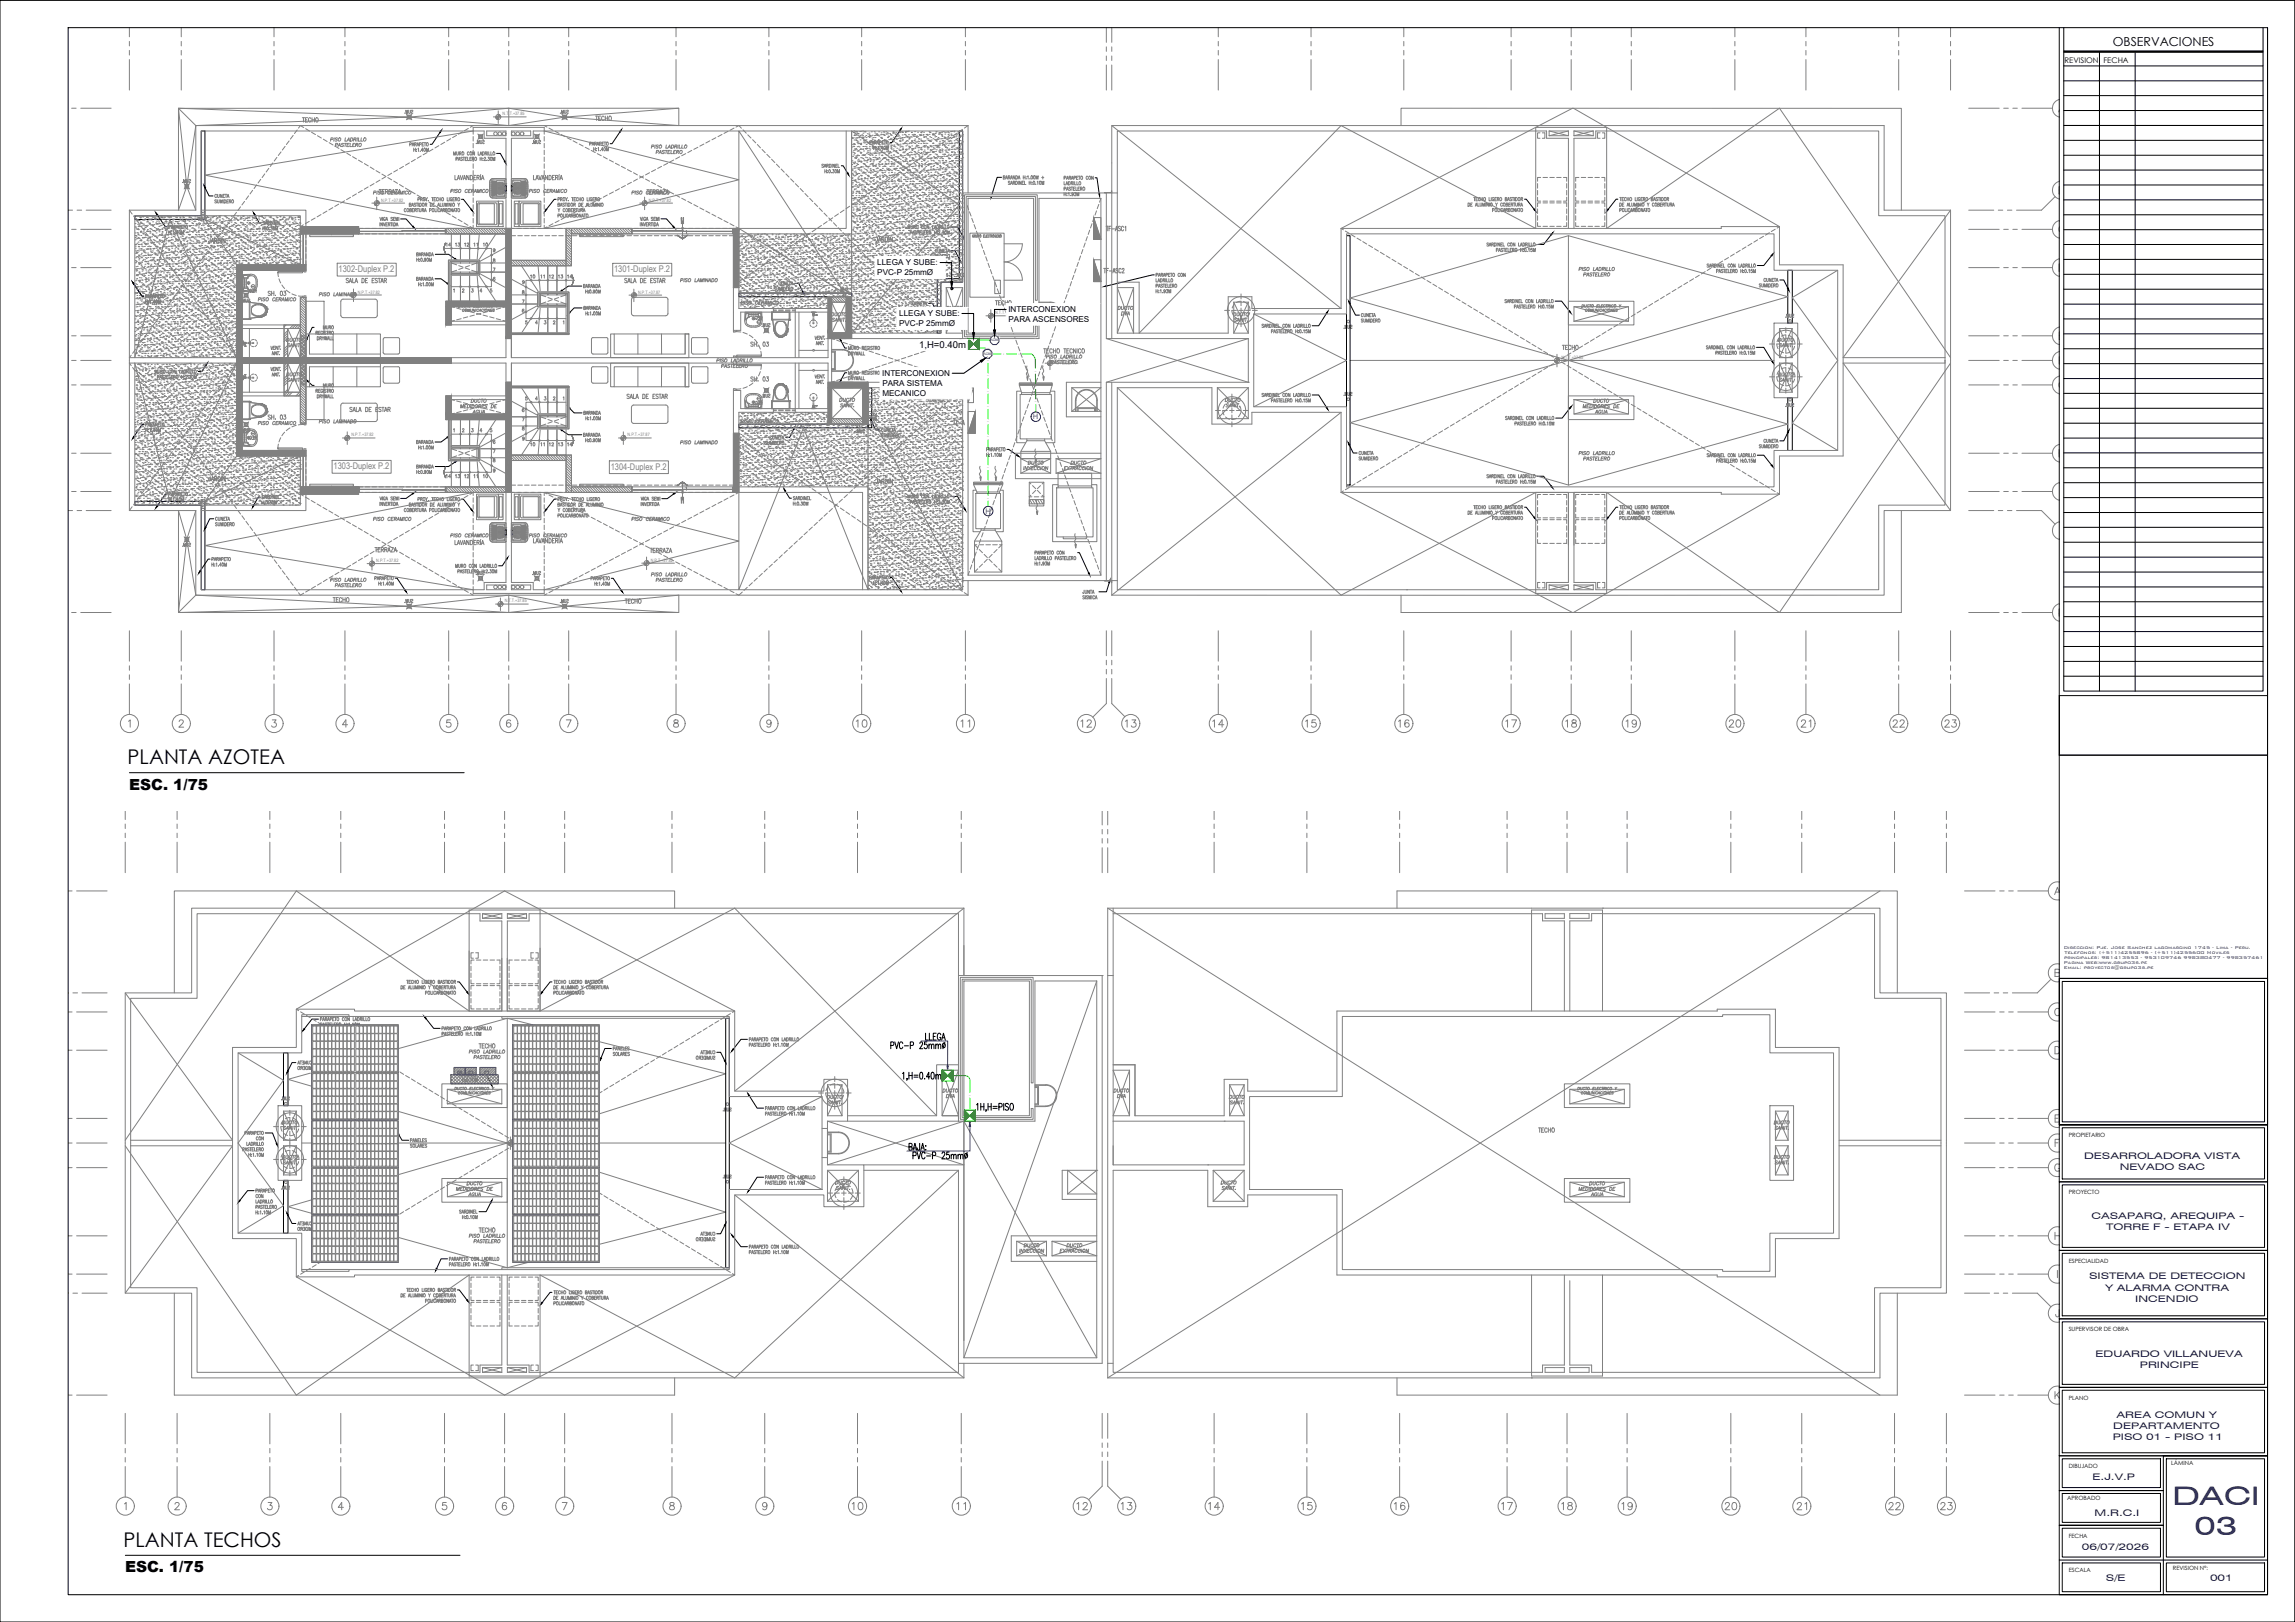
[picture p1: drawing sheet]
<svg xmlns="http://www.w3.org/2000/svg" width="841mm" height="594mm" viewBox="0 0 841 594" stroke-linecap="round" stroke-linejoin="round" font-family="sans-serif">
<defs><g id="words">
<g font-size="9.3" fill="#000095">
<text x="796.1" y="551.2">DACI</text>
<text x="804.2" y="562.4">03</text>
</g>
<g font-size="7.4">
<text x="46.8" y="280">PLANTA AZOTEA</text>
<text x="45.3" y="566.6">PLANTA TECHOS</text>
</g>
<g font-size="6.2" fill="#808080">
<text x="311.1" y="554.2">10</text>
<text x="349.2" y="554.2">11</text>
<text x="393.3" y="554.2">12</text>
<text x="409.6" y="554.2">13</text>
<text x="441.7" y="554.2">14</text>
<text x="475.9" y="554.2">15</text>
<text x="509.8" y="554.2">16</text>
<text x="548.9" y="554.2">17</text>
<text x="571.1" y="554.2">18</text>
<text x="593" y="554.2">19</text>
<text x="630.8" y="554.2">20</text>
<text x="657.2" y="554.2">21</text>
<text x="690.7" y="554.2">22</text>
<text x="709.8" y="554.2">23</text>
</g>
<g font-size="5.7" fill="#808080">
<text x="312.6" y="267.4">10</text>
<text x="351" y="267.4">11</text>
<text x="394.8" y="267.4">12</text>
<text x="411.3" y="267.4">13</text>
<text x="443.1" y="267.4">14</text>
<text x="477.3" y="267.4">15</text>
<text x="511.2" y="267.4">16</text>
<text x="550.7" y="267.4">17</text>
<text x="572.6" y="267.4">18</text>
<text x="594.8" y="267.4">19</text>
<text x="632.5" y="267.4">20</text>
<text x="658.6" y="267.4">21</text>
<text x="692.5" y="267.4">22</text>
<text x="711.6" y="267.4">23</text>
</g>
<g font-size="5.6">
<text x="47.4" y="289.3">ESC. 1/75</text>
<text x="45.8" y="575.9">ESC. 1/75</text>
</g>
<text font-size="4.5" x="774.3" y="16.9">OBSERVACIONES</text>
<g font-size="4.4" fill="#808080">
<text x="363.4" y="112.9">TECHO</text>
<text x="571.1" y="129.1">TECHO</text>
<text x="165.8" y="176.4">13</text>
<text x="176" y="176.4">10</text>
<text x="120.6" y="221.5">TECHO</text>
</g>
<g font-size="4" fill="#808080">
<text x="162.3" y="91.4">14</text>
<text x="165.8" y="91.4">13</text>
<text x="172.5" y="91.4">11</text>
<text x="176" y="91.4">10</text>
<text x="193.3" y="103">10</text>
<text x="196.8" y="103">11</text>
<text x="203.6" y="103">13</text>
<text x="206.7" y="103">14</text>
<text x="193.3" y="164.4">10</text>
<text x="196.8" y="164.4">11</text>
<text x="203.6" y="164.4">13</text>
<text x="206.7" y="164.4">14</text>
<text x="175.7" y="176.4" transform="rotate(-90 175.7 176.4)">11</text>
</g>
<text font-size="3.5" x="336.8" y="127.4">1,H=0.40m</text>
<g font-size="3.4" fill="#808080">
<text x="124.1" y="99.6">1302-Duplex P.2</text>
<text x="225" y="99.7">1301-Duplex P.2</text>
<text x="122.2" y="171.8">1303-Duplex P.2</text>
<text x="223.8" y="172">1304-Duplex P.2</text>
</g>
<g font-size="3.3" fill="#000095">
<text x="763.7" y="424.4">DESARROLADORA VISTA</text>
<text x="776.8" y="428.5">NEVADO SAC</text>
<text x="766.5" y="446.4">CASAPARQ, AREQUIPA -</text>
<text x="771.8" y="450.4">TORRE F - ETAPA IV</text>
<text x="765.6" y="468.6">SISTEMA DE DETECCION</text>
<text x="771.4" y="472.7">Y ALARMA CONTRA</text>
<text x="782.5" y="476.7">INCENDIO</text>
<text x="767.9" y="497.1">EDUARDO VILLANUEVA</text>
<text x="784.2" y="501.2">PRINCIPE</text>
<text x="775.6" y="519.2">AREA COMUN Y</text>
<text x="774.2" y="527.4">PISO 01 - PISO 11</text>
<text x="774.4" y="523.3">DEPARTAMENTO</text>
<text x="766.8" y="542.1">E.J.V.P</text>
<text x="767.6" y="555.1">M.R.C.I</text>
<text x="762.9" y="567.5">06/07/2026</text>
<text x="771.7" y="579.1">S/E</text>
<text x="809.9" y="579">001</text>
</g>
<g font-size="3">
<text x="321.5" y="97.2">LLEGA Y SUBE:</text>
<text x="321.5" y="100.9">PVC-P 25mmØ</text>
<text x="329.5" y="119.5">PVC-P 25mmØ</text>
<text x="329.5" y="115.9">LLEGA Y SUBE:</text>
<text x="369.5" y="114.4">INTERCONEXION</text>
<text x="369.6" y="118">PARA ASCENSORES</text>
<text x="323.3" y="137.8">INTERCONEXION</text>
<text x="323.3" y="141.4">PARA SISTEMA</text>
<text x="323.3" y="145">MECANICO</text>
</g>
<g font-size="2.8">
<text x="756.6" y="22.9">REVISION</text>
<text x="770.8" y="22.9">FECHA</text>
</g>
<g font-size="2.8" fill="#00f">
<text x="378.5" y="153.6">H</text>
<text x="361.1" y="188.2">H</text>
</g>
<g font-size="2.1">
<text x="758.1" y="416.5">PROPIETARIO</text>
<text x="758.1" y="437.4">PROYECTO</text>
<text x="758.1" y="462.5">ESPECIALIDAD</text>
<text x="758.1" y="487.6">SUPERVISOR DE OBRA</text>
<text x="758.1" y="512.7">PLANO</text>
<text x="758.1" y="537.7">DIBUJADO</text>
<text x="795.7" y="536.5">LÁMINA</text>
<text x="757.6" y="549.3">APROBADO</text>
<text x="758.1" y="563.2">FECHA</text>
<text x="758.1" y="575.9">ESCALA</text>
<text x="796.2" y="574.9">REVISION N°:</text>
</g>
<g font-size="2" fill="#000095">
<text x="756.3" y="347.6">Direccion: Pje. Jose Sanchez lagomarcino 1745 - Lima - Peru.</text>
<text x="756.3" y="352.9">Pagina Web:www.grupo3s.pe</text>
<text x="756.4" y="351.2">principales: 981413553 - 953109746 998380477 - 998357461</text>
<text x="756.6" y="349.5">Telefonos: (+511)4255896 - (+511)4255600 Moviles</text>
<text x="756.3" y="355.1">Email: proyectos@grupo3s.pe</text>
</g>
<g font-size="1.7" fill="#808080">
<text x="184.2" y="42.3">N.T.T.+37.85</text>
<text x="139.7" y="73.8">N.P.T.+37.82</text>
<text x="237.8" y="73.8">N.P.T.+37.82</text>
<text x="131.1" y="107.5">N.P.T.+37.82</text>
<text x="233.8" y="107.5">N.P.T.+37.87</text>
<text x="364.7" y="115.1">N.T.T.+39.68</text>
<text x="572.2" y="131.4">N.T.T.+37.85</text>
<text x="386.4" y="132.4">N.T.T.+37.85</text>
<text x="128.8" y="159.8">N.P.T.+37.82</text>
<text x="230" y="159.8">N.P.T.+37.87</text>
<text x="137.9" y="205.8">N.P.T.+37.82</text>
<text x="238.5" y="205.7">N.P.T.+37.82</text>
<text x="185" y="220.7">N.T.T.+37.85</text>
<text x="188.6" y="418.1">N.T.T.+40.29</text>
</g>
<g font-size="1.3" fill="#00f">
<text x="363" y="125.1">AOM</text>
<text x="360.4" y="130">AOM</text>
</g>
<g font-size=".8" fill="#0f0">
<text x="367.8" y="129.9">I</text>
<text x="373.4" y="129.9">I</text>
<text x="362.4" y="137.8" transform="rotate(-90 362.4 137.8)">I</text>
<text x="362.4" y="132.2" transform="rotate(-90 362.4 132.2)">I</text>
<text x="379.2" y="135.8" transform="rotate(90 379.2 135.8)">I</text>
<text x="362.4" y="143.4" transform="rotate(-90 362.4 143.4)">I</text>
<text x="379.2" y="141.4" transform="rotate(90 379.2 141.4)">I</text>
<text x="362.4" y="149" transform="rotate(-90 362.4 149)">I</text>
<text x="379.3" y="147" transform="rotate(90 379.3 147)">I</text>
<text x="362.4" y="154.6" transform="rotate(-90 362.4 154.6)">I</text>
<text x="362.4" y="160.2" transform="rotate(-90 362.4 160.2)">I</text>
<text x="362.4" y="165.8" transform="rotate(-90 362.4 165.8)">I</text>
<text x="362.4" y="171.4" transform="rotate(-90 362.4 171.4)">I</text>
<text x="362.4" y="177" transform="rotate(-90 362.4 177)">I</text>
<text x="362.4" y="182.6" transform="rotate(-90 362.4 182.6)">I</text>
<text x="355.1" y="401" transform="rotate(90 355.1 401)">I</text>
</g>
</g></defs>
<!-- layer: DLP_TEXTO AMBIENTE -->
<g fill="none" stroke="#808080" stroke-width=".37">
<path d="M110.8 43.1h.8M111.2 43.1v1.6M111.9 43.9h.5M112.7 43.1h-.8v1.6h.8M113.9 43.5a.46 .46 0 0 0-.5-.4 .46 .46 0 0 0-.4 .6v.4a.47 .47 0 0 0 .3 .6 .47 .47 0 0 0 .6-.4M114.3 43.9h.9M114.3 43.1v1.6M115.2 43.1v1.6M115.9 43.2l.1-.1a.77 .77 0 0 1 .7 .8 .77 .77 0 0 1-.8 .7l-.2-.5zM218.2 42.5h.9M218.7 42.5v1.6M219.4 43.3h.5"/>
<path d="M220.2 42.5h-.8v1.6h.8M221.4 42.9a.48 .48 0 0 0-.6-.4 .48 .48 0 0 0-.3 .7v.3a.48 .48 0 0 0 .3 .6 .48 .48 0 0 0 .6-.4M221.8 43.3h.9M221.8 42.5v1.6M222.7 42.5v1.6M223.4 42.6l.1-.1a.77 .77 0 0 1 .6 .8 .77 .77 0 0 1-.7 .7l-.3-.5zM138.9 69.4h.9M139.4 69.4v1.6M140.1 70.2h.5M140.9 69.4h-.8v1.6h.8M141.2 70.2l.8-.1v-.6l-.8-.1v1.6M141.6 70.2l.5 .8"/>
<path d="M142.5 70.2l.8-.1v-.6l-.8-.1v1.6M143 70.2l.4 .8M143.6 71l.5-1.6 .5 1.6M143.8 70.5h.6M144.8 69.4h.9l-.9 1.6h.9M145.9 71l.5-1.6 .5 1.6M146.1 70.5h.6M166.7 64.2v1.6h.7M167.6 65.8l.4-1.6 .5 1.6M167.7 65.3h.6M168.7 64.2l.4 1.6 .5-1.6M169.8 65.8l.4-1.6 .5 1.6"/>
<path d="M169.9 65.3h.6M171.9 64.2v1.6l-.9-1.6v1.6M172.3 64.2a.81 .81 0 0 1 1 .8 .81 .81 0 0 1-1 .8zM173.7 65h.4M174.4 64.2h-.7v1.6h.7M174.8 65l.7-.1 .1-.5-.8-.2v1.6M175.2 65l.4 .8M176.1 64.2v1.6M176.2 63.9l-.1 .2M176.4 65.8l.5-1.6 .5 1.6M176.6 65.3h.6M195.5 64.2v1.6h.7"/>
<path d="M196.3 65.8l.5-1.6 .5 1.6M196.5 65.3h.6M197.4 64.2l.5 1.6 .5-1.6M198.5 65.8l.5-1.6 .5 1.6M198.7 65.3h.6M200.7 64.2v1.6l-.9-1.6v1.6M201.2 64.2a.81 .81 0 0 1 .8 .8 .81 .81 0 0 1-.8 .8zM202.4 65h.5M203.2 64.2h-.8v1.6h.8M203.6 65l.7-.1 .1-.5-.8-.2v1.6M204 65l.4 .8M204.9 64.2v1.6"/>
<path d="M205 63.9l-.1 .2M205.2 65.8l.5-1.6 .5 1.6M205.4 65.3h.6M237 69.5h.9M237.4 69.5v1.6M238.2 70.2h.5M239 69.5h-.8v1.6h.8M239.3 70.2h.8v-.6l-.8-.1v1.6M239.7 70.2l.5 .9M240.6 70.2h.7v-.6l-.7-.1v1.6M241 70.2l.5 .9M241.7 71.1l.5-1.6 .5 1.6"/>
<path d="M241.9 70.5h.6M242.9 69.5h.9l-.9 1.6h.9M244 71.1l.5-1.6 .5 1.6M244.2 70.5h.6M77 87.3l-.1 1.6h-.4l-.1-.5M77.3 89l.6-1.7 .4 1.7M77.5 88.4h.6M78.6 88.1l.8-.1v-.5l-.8-.2v1.7M79 88.1l.5 .9M79.9 87.3a.81 .81 0 0 1 .9 .9 .81 .81 0 0 1-.9 .8zM81.2 87.3v1.7M82.5 87.3v1.7l-.8-1.7v1.7"/>
<path d="M321.6 86.8l-.1 1.5-.4 .1-.2-.5M321.9 88.4l.4-1.6 .5 1.6M322 87.9h.7M323.1 87.6h.7l.1-.6-.8-.2v1.6M323.6 87.6l.4 .8M324.4 86.8a.81 .81 0 0 1 .9 .8 .81 .81 0 0 1-.9 .8zM325.7 86.8v1.6M327 86.8v1.6l-.8-1.6v1.6M99.1 106.9l-.3-.2-.5 .2 .8 1.1-.3 .3-.5-.3M99.5 106.7v1.6M99.5 107.4h.9M100.4 106.7v1.6"/>
<path d="M100.9 108.1h.1M102.9 106.7a.78 .78 0 0 1 .8 .7 .78 .78 0 0 1-.5 .9l-.5-.3zM104 106.7h.7l-.3 .6a.49 .49 0 0 1 .3 .7 .49 .49 0 0 1-.7 .1l-.1-.1M127.7 102.2l-.3-.2-.6 .2 .7 .6a.45 .45 0 0 1 .1 .8 .45 .45 0 0 1-.8-.3M127.9 103.6l.5-1.6 .5 1.6M128.1 103h.6M129.2 102v1.6h.8M130.1 103.6l.5-1.6 .5 1.6M130.3 103h.6M132.6 102a.81 .81 0 0 1 .9 .8 .81 .81 0 0 1-.9 .8zM133.9 102.7h.5M134.7 102h-.8v1.6h.8"/>
<path d="M136.4 102.7h.5M137.2 102h-.8v1.6h.8M138.3 102.2l-.3-.2-.5 .2v.3l.8 .4v.4l-.3 .3-.5-.3M138.6 102h.8M139 102v1.6M139.5 103.6l.5-1.6 .5 1.6M139.7 103h.6M140.8 102.7l.7-.1 .1-.5-.8-.1v1.6M141.2 102.7l.4 .9M229.7 102.2l-.3-.2-.5 .2 .1 .3 .7 .4v.4l-.3 .3-.5-.3M230 103.6l.5-1.6 .5 1.6M230.2 103h.6"/>
<path d="M231.3 102v1.6h.7M232.1 103.6l.5-1.6 .5 1.6M232.3 103h.6M234.7 102a.81 .81 0 0 1 .9 .8 .81 .81 0 0 1-.9 .8zM236 102.7h.5M236.8 102h-.8v1.6h.8M238.4 102.7h.5M239.2 102h-.8v1.6h.8M240.4 102.2l-.3-.2-.6 .2 .1 .3 .8 .6-.3 .5-.6-.3M240.6 102h.9M241 102v1.6M241.6 103.6l.5-1.6 .5 1.6"/>
<path d="M241.8 103h.6M242.9 102.7l.7-.1 .1-.5-.8-.1v1.6M243.3 102.7l.4 .9M276 125.5l-.3-.2-.6 .2 .9 .9-.2 .4-.7-.2M276 138.3l-.3-.3-.6 .3 .9 .9-.3 .4-.6-.2M276.4 125.3v1.5M276.4 138v1.6M276.4 126h.9M276.4 138.8h.9M277.3 125.3v1.5M277.3 138v1.6M277.8 126.7h.1"/>
<path d="M277.8 139.5h.1M279.8 125.3a.79 .79 0 0 1 .8 .7 .79 .79 0 0 1-.5 .8h-.3l-.2-.6zM279.8 138.1l.2-.1a.92 .92 0 0 1 0 1.6l-.4-.6zM280.9 125.3h.7l-.4 .6a.47 .47 0 0 1 .4 .7 .47 .47 0 0 1-.8-.1M280.9 138h.7l-.4 .7a.47 .47 0 0 1 .4 .7 .47 .47 0 0 1-.8-.1M382.4 127.7h.9M382.9 127.7v1.6M383.6 128.5h.4M384.4 127.7h-.8v1.6h.8M385.6 128.1a.46 .46 0 0 0-.6-.4 .46 .46 0 0 0-.3 .6v.4a.46 .46 0 0 0 .3 .6 .46 .46 0 0 0 .6-.3M386 128.5h.9M386 127.7v1.6"/>
<path d="M386.9 127.7v1.6M387.4 127.9l.2-.2a.77 .77 0 0 1 .7 .8 .77 .77 0 0 1-.7 .8l-.3-.6zM389.8 127.7h.9M390.2 127.7v1.6M390.9 128.5h.6M391.8 127.7h-.9v1.6h.9M393 128.1a.48 .48 0 0 0-.6-.4 .48 .48 0 0 0-.4 .6v.4a.48 .48 0 0 0 .4 .6 .48 .48 0 0 0 .6-.3M394.3 127.7v1.6l-.9-1.6v1.6M394.7 127.7v1.6M396.1 128.1a.46 .46 0 0 0-.6-.4 .46 .46 0 0 0-.3 .6v.4a.47 .47 0 0 0 .3 .6 .47 .47 0 0 0 .6-.3M396.6 127.9l.2-.2a.77 .77 0 0 1 .7 .8 .77 .77 0 0 1-.8 .8l-.2-.6zM99.1 152.2l-.3-.2-.5 .2v.3l.8 .6-.3 .5-.5-.3"/>
<path d="M99.5 152v1.6M99.5 152.8h.9M100.4 152v1.6M100.9 153.4h.1M102.9 152.1l.1-.1a.88 .88 0 0 1 .6 .8 .88 .88 0 0 1-.6 .8l-.3-.3zM104 152h.7l-.3 .6a.47 .47 0 0 1 .3 .7 .47 .47 0 0 1-.8 0M129 149.4l-.3-.2-.5 .2 .8 .9-.3 .5-.5-.2M129.3 150.8l.5-1.6 .5 1.6M129.5 150.3h.6M130.6 149.2v1.6h.7M131.4 150.8l.5-1.6 .5 1.6M131.6 150.3h.6"/>
<path d="M134 149.2a.79 .79 0 0 1 .9 .8 .79 .79 0 0 1-.9 .8zM135.3 150h.5M136.1 149.2h-.8v1.6h.8M137.7 150h.5M138.5 149.2h-.8v1.6h.8M139.7 149.4l-.8-.2v.6l.6 .3 .2 .5-.3 .2-.6-.2M139.9 149.2h.9M140.3 149.2v1.6M140.9 150.8l.5-1.6 .5 1.6M141.1 150.3h.5M142.2 150l.7-.1 .1-.6-.8-.1v1.6M142.6 150l.4 .8"/>
<path d="M230.6 144.6a.41 .41 0 0 0-.7-.2 .41 .41 0 0 0 .1 .7l.5 .2a.45 .45 0 0 1-.1 .7 .45 .45 0 0 1-.7-.2M230.8 146l.6-1.6 .4 1.6M231.1 145.5h.5M232.1 144.4v1.6h.8M233 146l.5-1.6 .5 1.6M233.2 145.5h.6M235.5 144.4a.81 .81 0 0 1 .9 .8 .81 .81 0 0 1-.9 .8zM236.8 145.1h.5M237.6 144.4h-.8v1.6h.8M239.3 145.1h.4M240.1 144.4h-.8v1.6h.8M241.2 144.6l-.3-.2-.5 .2 .8 .9-.3 .5-.5-.2"/>
<path d="M241.5 144.4h.8M241.9 144.4v1.6M242.4 146l.5-1.6 .5 1.6M242.6 145.5h.6M243.7 145.1h.7l.1-.6-.8-.1v1.6M244.1 145.1l.5 .9M77 174.6l-.1 1.5h-.4l-.1-.5M77.3 176.2l.6-1.6 .4 1.6M77.5 175.6h.6M78.6 175.3l.8-.1v-.5l-.8-.1v1.6M79 175.3l.5 .9M79.9 174.6a.81 .81 0 0 1 .9 .8 .81 .81 0 0 1-.9 .8z"/>
<path d="M81.2 174.6v1.6M82.5 174.6v1.6l-.8-1.6v1.6M321.6 175.5l-.1 1.5-.4 .1-.2-.5M321.9 177.1l.4-1.6 .5 1.6M322 176.6h.7M323.1 176.3l.7-.1 .1-.5-.8-.2v1.6M323.6 176.3l.4 .8M324.4 175.5a.81 .81 0 0 1 .9 .8 .81 .81 0 0 1-.9 .8zM325.7 175.5v1.6M327 175.5v1.6l-.8-1.6v1.6M166.7 197.9v1.6h.7M167.6 199.5l.4-1.6 .5 1.6"/>
<path d="M167.7 199h.6M168.7 197.9l.4 1.6 .5-1.6M169.8 199.5l.4-1.6 .5 1.6M169.9 199h.6M171.9 197.9v1.6l-.9-1.6v1.6M172.3 197.9a.79 .79 0 0 1 1 .8 .79 .79 0 0 1-1 .8zM173.7 198.7h.4M174.4 197.9h-.7v1.6h.7M174.8 198.7l.7-.1 .1-.6-.8-.1v1.6M175.2 198.7l.4 .8M176.1 197.9v1.6M176.2 197.6l-.1 .2"/>
<path d="M176.4 199.5l.5-1.6 .5 1.6M176.6 199h.6M195.5 197.2v1.7h.7M196.3 198.9l.5-1.7 .5 1.7M196.5 198.3h.6M197.4 197.2l.5 1.7 .5-1.7M198.5 198.9l.5-1.7 .5 1.7M198.7 198.3h.6M200.7 197.2v1.7l-.9-1.7v1.7M201.2 197.2a.81 .81 0 0 1 .8 .8 .81 .81 0 0 1-.8 .9zM202.4 198h.5M203.2 197.2h-.8v1.7h.8"/>
<path d="M203.6 198l.8-.1v-.5l-.8-.2v1.7M204 198l.4 .9M204.9 197.2v1.7M205 196.9l-.1 .2M205.2 198.9l.5-1.7 .5 1.7M205.4 198.3h.6M137.4 200.5h.9M137.8 200.5v1.7M138.6 201.3h.4M139.4 200.5h-.8v1.7h.8M139.7 201.3h.7l.1-.6-.8-.2v1.7M140.1 201.3l.4 .9"/>
<path d="M141 201.3h.7v-.7l-.7-.1v1.7M141.4 201.3l.5 .9M142.1 202.2l.5-1.7 .4 1.7M142.3 201.6h.6M143.3 200.5h.8l-.8 1.7h.8M144.4 202.2l.5-1.7 .5 1.7M144.6 201.6h.6M229.1 219.4h.8M229.5 219.4v1.6M231 219.4h-.7v1.6h.7M232.2 219.8a.46 .46 0 0 0-.5-.4 .46 .46 0 0 0-.3 .6v.4a.47 .47 0 0 0 .3 .6 .47 .47 0 0 0 .5-.4M232.7 219.4v1.6"/>
<path d="M233.5 219.4v1.6M234.1 219.6l.2-.2a.77 .77 0 0 1 .7 .8 .77 .77 0 0 1-.8 .7zM238.2 200.8h.9M238.6 200.8v1.6M239.4 201.6h.5M240.2 200.8h-.8v1.6h.8M240.5 201.6l.8-.1v-.5l-.8-.2v1.6M241 201.6l.4 .8M241.8 201.6l.7-.1 .1-.5-.8-.2v1.6M242.2 201.6l.5 .8M242.9 202.4l.5-1.6 .5 1.6M243.1 201.9h.6"/>
<path d="M244.1 200.8h.9l-.9 1.6h.9M245.2 202.4l.5-1.6 .5 1.6M245.4 201.9h.6M230.3 220.1h.4M232.7 220.1h.8M175.5 382.3h.9M176 382.3v1.6M176.7 383h.5M177.5 382.3h-.8v1.6h.8M178.7 382.7a.46 .46 0 0 0-.6-.4 .46 .46 0 0 0-.3 .6v.4a.47 .47 0 0 0 .3 .6 .47 .47 0 0 0 .6-.4M179.1 383h.9M179.1 382.3v1.6"/>
<path d="M180 382.3v1.6M180.6 382.4l.2-.1a.77 .77 0 0 1 .6 .8 .77 .77 0 0 1-.8 .7l-.2-.5zM563.8 413.1h.8M564.2 413.1v1.6M564.9 413.9h.5M565.7 413.1h-.8v1.6h.8M567 413.5a.48 .48 0 0 0-.6-.4 .48 .48 0 0 0-.4 .6v.4a.48 .48 0 0 0 .4 .6 .48 .48 0 0 0 .6-.4M567.4 413.9h.8M567.4 413.1v1.6M568.2 413.1v1.6M568.8 413.3l.2-.2a.77 .77 0 0 1 .7 .8 .77 .77 0 0 1-.8 .7l-.2-.5zM175.5 449.7h.9"/>
<path d="M176 449.7v1.6M176.7 450.5h.5M177.5 449.7h-.8v1.6h.8M178.7 450.1a.46 .46 0 0 0-.6-.4 .46 .46 0 0 0-.3 .6v.4a.47 .47 0 0 0 .3 .6 .47 .47 0 0 0 .6-.4M179.1 449.7v1.6M179.1 450.5h.9M180 449.7v1.6M180.6 449.8l.2-.1a.77 .77 0 0 1 .6 .8 .77 .77 0 0 1-.8 .7l-.2-.5z"/>
</g>
<!-- layer: A-TEXTO-ACABADO PISO -->
<g fill="none" stroke="#808080" stroke-width=".37">
<path d="M121.2 51.1h.7l.1-.5-.7-.1-.2 1.2M122.5 50.5l-.2 1.2M122.9 53.1l.8-.1v-.4l-.7-.1-.2 1.2M123.7 50.6h-.8l.7 .8-.4 .3-.5-.2M123.8 53.7l.7-1.2 .3 1.2M124.1 53.3h.6M124.1 50.6a.49 .49 0 0 1 .7 .2 .49 .49 0 0 1-.2 .7 .49 .49 0 0 1-.7-.3zM126 52.7l-.7-.2-.1 .4 .6 .3v.3h-.8M126.2 52.5h.8M126.6 50.5l-.2 1.2h.6M126.6 52.5l-.2 1.2M127.2 51.7l.6-1.2 .3 1.2"/>
<path d="M127.2 53.1h.5M127.4 51.3h.6M128.1 52.5h-.8l-.2 1.2h.7M128.4 52.5l-.2 1.2h.7M128.6 50.5h.4a.68 .68 0 0 1 .3 .7 .68 .68 0 0 1-.5 .5h-.4zM129.3 53.1h.4M129.7 51.1l.7-.2 .1-.3-.7-.1-.3 1.2M130.1 51.1l.2 .6M130.1 52.5h-.7l-.2 1.2h.7M130.3 53.1l.8-.1 .1-.4-.7-.1-.2 1.2M130.8 53.1l.3 .6M131 50.5l-.2 1.2"/>
<path d="M131.4 50.5l-.2 1.2h.7M132.4 50.5l-.2 1.2h.7M238.8 53.7l.8-.1v-.4l-.7-.1-.2 1.2M240.1 53.1l-.2 1.2M240.5 55.7l.7-.1 .1-.5h-.7l-.2 1.2M241.3 53.3h-.8l.6 .5-.1 .4-.7-.1M241.4 56.3l.7-1.2 .3 1.2M241.7 55.9h.5M243.5 55.3h-.8l.7 .5-.1 .4-.7-.1M243.8 55.1h.8M244.2 53.1l-.2 1.2h.6M244.2 55.1l-.2 1.2"/>
<path d="M244.7 54.3l.7-1.2 .3 1.2M244.8 55.6h.4M245 53.9h.6M245.7 55.1h-.8l-.2 1.2h.7M246 55.1l-.2 1.2h.7M246.2 53.1h.3a.67 .67 0 0 1 .3 .9 .67 .67 0 0 1-.8 .3zM246.8 55.6h.5M247.3 53.7l.6-.1 .2-.4-.7-.1-.3 1.2M247.6 53.7l.3 .6M247.7 55.1h-.7l-.2 1.2h.7M247.9 55.6h.8v-.5h-.7l-.2 1.2M248.3 55.6l.3 .7"/>
<path d="M248.5 53.1l-.2 1.2M249 53.1l-.2 1.2h.7M250 53.1l-.2 1.2h.6M136.9 70.5h.8l.1-.5-.8-.1-.2 1.2M138.3 69.9l-.3 1.2M139.4 70.1h-.8l.7 .6-.2 .4-.6-.1M143 70.2a.47 .47 0 0 0-.5-.2 .47 .47 0 0 0-.3 .4l.1 .7 .7-.3M143.4 70.5h.4M144.2 69.9h-.7l-.2 1.2h.7M144.5 70.5h.7l.1-.5-.7-.1-.2 1.2M144.9 70.5l.3 .6M145.4 71.1l.7-1.2 .2 1.2"/>
<path d="M145.7 70.7h.5M146.6 71.1l.2-1.2 .3 1.2 .6-1.2-.2 1.2M148.2 69.9l-.2 1.2M149.4 70.2a.47 .47 0 0 0-.5-.2 .47 .47 0 0 0-.4 .4l.1 .7 .7-.3M165.2 69.9h.8l.1-.5h-.7l-.3 1.1M166.5 69.4l-.2 1.1M167.7 69.5l-.5-.1-.3 .2 .7 .5-.2 .4-.6-.1M171.4 69.6a.47 .47 0 0 0-.5-.2 .47 .47 0 0 0-.4 .4l-.1 .3a.43 .43 0 0 0 .3 .5 .43 .43 0 0 0 .5-.4M171.7 69.9h.5M172.6 69.4h-.8l-.2 1.1h.7M172.8 69.9h.7l.1-.5h-.7l-.2 1.1M173.2 69.9l.3 .6"/>
<path d="M173.7 70.5l.7-1.1 .2 1.1M173.9 70.2h.6M174.9 70.5l.2-1.1 .2 1.1 .7-1.1-.2 1.1M176.5 69.4l-.2 1.1M177.7 69.6a.47 .47 0 0 0-.5-.2 .47 .47 0 0 0-.4 .4l.1 .7 .7-.3M194 69.9h.7l.2-.5h-.8l-.2 1.1M195.3 69.4l-.2 1.1M196.5 69.5l-.5-.1-.3 .2 .6 .5-.1 .4-.7-.1M200.2 69.6a.47 .47 0 0 0-.6-.2 .47 .47 0 0 0-.3 .4l-.1 .3a.41 .41 0 0 0 .3 .5 .41 .41 0 0 0 .5-.4M200.5 69.9h.5M201.3 69.4h-.7l-.2 1.1h.7M201.6 69.9h.7l.1-.5h-.7l-.2 1.1"/>
<path d="M202 69.9l.3 .6M202.5 70.5l.7-1.1 .2 1.1M202.7 70.2h.6M203.7 70.5l.2-1.1 .2 1.1 .7-1.1-.2 1.1M205.3 69.4l-.2 1.1M206.5 69.6a.47 .47 0 0 0-.5-.2 .47 .47 0 0 0-.4 .4l-.1 .3a.43 .43 0 0 0 .4 .5 .43 .43 0 0 0 .5-.4M231.6 70.5h.7l.2-.5-.8-.1-.2 1.2M232.9 69.9l-.2 1.2M234.1 70.1l-.5-.2-.3 .3 .6 .5-.1 .4-.7-.1M237.7 70.2a.47 .47 0 0 0-.5-.2 .47 .47 0 0 0-.3 .4l-.1 .3a.41 .41 0 0 0 .3 .5 .41 .41 0 0 0 .5-.4M238.1 70.5h.4M238.9 69.9h-.7l-.2 1.2h.7"/>
<path d="M239.2 70.5h.7l.1-.5-.7-.1-.2 1.2M239.6 70.5l.3 .6M240.1 71.1l.6-1.2 .3 1.2M240.3 70.7h.6M241.3 71.1l.2-1.2 .2 1.2 .7-1.2-.2 1.2M242.9 69.9l-.2 1.2M244.1 70.2a.47 .47 0 0 0-.5-.2 .47 .47 0 0 0-.4 .4l-.1 .3a.43 .43 0 0 0 .4 .4 .43 .43 0 0 0 .5-.3M578.7 98.6l.7-.1 .1-.5-.7-.1-.2 1.2M580 97.9l-.2 1.2M581.2 98.1l-.5-.2-.4 .3 .7 .5-.1 .4-.7-.2M581.7 98.1l.1-.1a.52 .52 0 0 1 .6 .4 .52 .52 0 0 1-.4 .6 .52 .52 0 0 1-.6-.3zM583.7 99.9h.8"/>
<path d="M584.1 97.9l-.2 1.2h.6M584.1 99.9l-.2 1.2M584.7 99.1l.6-1.2 .3 1.2M584.9 98.7h.6M585.6 99.9h-.8l-.2 1.2h.7M585.9 99.9l-.2 1.2h.7M586.1 97.9h.4a.65 .65 0 0 1 .3 .7 .65 .65 0 0 1-.5 .5h-.4zM587.2 98.5l.7-.1 .1-.4-.7-.1-.2 1.2M587.6 98.5l.2 .6M587.6 99.9h-.7l-.2 1.2h.7M588.5 97.9l-.2 1.2M588.9 97.9l-.2 1.2h.7"/>
<path d="M589.9 97.9l-.2 1.2h.7M94.7 109.7l.7-.1 .1-.5-.7-.1-.2 1.3M96 109l-.2 1.3M97.2 109.2h-.8l.7 .7-.4 .4-.5-.2M97.7 109.2l.4-.2a.58 .58 0 0 1 .2 .9 .58 .58 0 0 1-.8 .1zM100.8 109.3a.46 .46 0 0 0-.5-.3 .46 .46 0 0 0-.4 .5v.3a.41 .41 0 0 0 .3 .5 .41 .41 0 0 0 .5-.3M101.2 109.6h.4M102 109h-.7l-.3 1.3h.8M102.3 109.6l.7-.1 .1-.4-.7-.1-.2 1.3M102.7 109.6l.3 .7M103.2 110.3l.6-1.3 .3 1.3M103.4 109.8h.6"/>
<path d="M104.4 110.3l.2-1.3 .3 1.3 .6-1.3-.2 1.3M106 109l-.3 1.3M107.2 109.3a.46 .46 0 0 0-.5-.3 .46 .46 0 0 0-.4 .5l-.1 .3a.43 .43 0 0 0 .4 .5 .43 .43 0 0 0 .5-.3M107.7 109.2l.2-.2a.55 .55 0 0 1 .4 .8 .55 .55 0 0 1-.9 .2zM117.1 107.8l.8-.1v-.5h-.7l-.2 1.2M118.4 107.2l-.2 1.2M119.5 107.4h-.8l.7 .5-.1 .4-.7-.1M122.5 107.2l-.2 1.2h.6M123 108.4l.7-1.2 .3 1.2M123.3 108h.6M124.2 108.4l.3-1.2 .2 1.2 .6-1.2-.2 1.2M125.8 107.2l-.2 1.2"/>
<path d="M127.1 107.2l-.2 1.2-.6-1.2-.2 1.2M127.2 108.4l.6-1.2 .3 1.2M127.4 108h.6M128.6 107.2h.3a.67 .67 0 0 1 .3 .9 .67 .67 0 0 1-.8 .3zM249.5 102.7l.7-.2 .1-.4-.7-.1-.3 1.2M250.8 102l-.2 1.2M251.9 102.2l-.7-.1v.4l.5 .2 .1 .4h-.8M254.8 102l-.2 1.2h.7M255.4 103.2l.7-1.2 .2 1.2M255.7 102.8h.5M256.6 103.2l.2-1.2 .2 1.2 .7-1.2-.2 1.2M258.2 102l-.2 1.2"/>
<path d="M259.5 102l-.3 1.2-.5-1.2-.3 1.2M259.5 103.2l.7-1.2 .2 1.2M259.8 102.8h.5M260.9 102h.4a.67 .67 0 0 1 .3 .9 .67 .67 0 0 1-.9 .3zM271.6 110.9l.8-.1v-.5h-.7l-.2 1.2M272.9 110.3l-.2 1.2M274.1 110.5h-.8l.6 .5v.3h-.8M277.7 110.6a.5 .5 0 0 0-.7-.1 .5 .5 0 0 0-.1 .6 .5 .5 0 0 0 .6 .2l.1-.1M278 110.8h.5M278.9 110.3h-.7l-.2 1.2h.7M279.1 110.8h.8l.1-.4-.8-.1-.2 1.2M279.6 110.8l.2 .7"/>
<path d="M280.1 111.5l.7-1.2 .2 1.2M280.3 111.1h.6M281.3 111.5l.2-1.2 .2 1.2 .7-1.2-.2 1.2M282.8 110.3l-.2 1.2M284.1 110.6a.5 .5 0 0 0-.7-.1 .5 .5 0 0 0-.2 .6 .5 .5 0 0 0 .7 .2v-.1M371 115h.6l.1-.6h-.6l-.3 1.2M371.9 115.6l.6-1.2 .3 1.2M372.1 115.2h.6M374 114.6l-.7-.2v.5l.5 .2v.3h-.8M374.3 114.4h.8M374.6 112.4l-.2 1.2h.7M374.6 114.4l-.2 1.2"/>
<path d="M375.2 113.6l.7-1.2 .2 1.2M375.2 115h.5M375.5 113.2h.5M376.1 114.4h-.7l-.2 1.2h.7M376.4 114.4l-.2 1.2h.7M376.6 112.4h.4a.65 .65 0 0 1 .3 .7 .65 .65 0 0 1-.5 .5h-.4zM377.3 115h.5M377.7 113l.7-.1 .1-.4-.7-.1-.2 1.2M378.1 113l.3 .6M378.2 114.4h-.8l-.2 1.2h.8M378.4 115l.8-.1v-.5h-.7l-.2 1.2M378.8 115l.3 .6"/>
<path d="M379 112.4l-.2 1.2M379.5 112.4l-.2 1.2h.6M379.7 114.6l.5-.2a.58 .58 0 0 1 .2 .9 .58 .58 0 0 1-.9 0zM380.4 112.4l-.2 1.2h.7M580.4 100.6l.7-.1 .1-.5-.7-.1-.2 1.2M581.4 101.1l.6-1.2 .3 1.2M581.6 100.7h.6M583.5 100.1l-.5-.2-.4 .3 .7 .4-.1 .5-.7-.2M584.7 100.5h.5M586.8 100.5h.4M587.8 100.5l.8-.1 .1-.4-.7-.1-.2 1.2M588.3 100.5l.3 .6"/>
<path d="M589.2 100.1l.5-.2a.58 .58 0 0 1 .2 .9 .58 .58 0 0 1-.9 .1zM262.8 132.1l.7-.1 .1-.5-.8-.1-.2 1.2M264.1 131.4l-.2 1.2M264.5 134.1l.7-.1 .1-.5-.7-.1-.2 1.2M265.2 131.6a.39 .39 0 0 0-.5-.2 .39 .39 0 0 0-.2 .5l.5 .2a.42 .42 0 0 1-.2 .6 .42 .42 0 0 1-.5-.2M265.4 134.6l.7-1.2 .2 1.2M265.6 134.3h.6M267.5 133.6l-.5-.2-.3 .3 .7 .5-.1 .4-.7-.1M267.8 133.4h.8M268.1 131.4l-.2 1.2h.7M268.2 133.4l-.2 1.2M268.7 132.6l.7-1.2 .2 1.2"/>
<path d="M268.8 134h.4M268.9 132.2h.6M269.6 133.4h-.7l-.3 1.2h.8M270 133.4l-.3 1.2h.7M270.1 131.4h.4a.69 .69 0 0 1 .3 .9 .69 .69 0 0 1-.9 .3zM270.8 134h.5M271.2 132h.7l.1-.5-.7-.1-.2 1.2M271.6 132l.3 .6M271.7 133.4h-.8l-.2 1.2h.7M271.9 134h.7l.2-.5-.8-.1-.2 1.2M272.3 134l.3 .6M272.5 131.4l-.2 1.2"/>
<path d="M273 131.4l-.2 1.2h.7M273.9 131.4l-.2 1.2h.7M275 131.6l.2-.2a.55 .55 0 0 1 .4 .8 .55 .55 0 0 1-.9 .1zM383.5 130.7l.7-.1 .1-.5-.7-.1-.2 1.2M384.8 130l-.2 1.2M385.2 132.6h.7l.1-.5-.7-.1-.2 1.2M386 130.2l-.5-.2-.4 .3 .7 .4-.1 .5-.7-.2M386.1 133.2l.7-1.2 .3 1.2M386.4 132.8h.6M386.4 130.2a.49 .49 0 0 1 .7 .2 .49 .49 0 0 1-.2 .7 .49 .49 0 0 1-.7-.3zM388.3 132.2h-.8l.7 .7-.4 .3-.5-.1M388.5 132h.8"/>
<path d="M388.9 130l-.2 1.2h.6M388.9 132l-.2 1.2M389.5 131.2l.6-1.2 .3 1.2M389.5 132.6h.5M389.7 130.8h.6M390.4 132h-.8l-.2 1.2h.7M390.7 132l-.2 1.2h.7M390.9 130h.4a.65 .65 0 0 1 .3 .7 .65 .65 0 0 1-.5 .5h-.4zM391.6 132.6h.4M392 130.6l.7-.1v-.4l-.7-.1-.2 1.2M392.3 130.6l.3 .6M392.4 132h-.7l-.2 1.2h.7"/>
<path d="M392.6 132.6l.8-.1 .1-.4-.7-.1-.2 1.2M393.1 132.6l.3 .6M393.3 130l-.2 1.2M393.7 130l-.2 1.2h.7M394 132.2l.5-.2a.58 .58 0 0 1 .2 .9 .58 .58 0 0 1-.9 0zM394.7 130l-.2 1.2h.7M94.7 155l.7-.1 .1-.5h-.7l-.2 1.1M96 154.4l-.2 1.1M97.2 154.5l-.5-.1-.3 .3 .6 .4-.1 .4-.7-.1M100.8 154.7a.52 .52 0 0 0-.8 .1 .52 .52 0 0 0 .5 .7l.2-.2M101.2 154.9h.4M102 154.4h-.7l-.3 1.1h.8"/>
<path d="M102.3 154.9l.7-.1v-.4h-.6l-.2 1.1M102.7 154.9l.3 .6M103.2 155.5l.6-1.1 .3 1.1M103.4 155.2h.6M104.4 155.5l.2-1.1 .3 1.1 .6-1.1-.2 1.1M106 154.4l-.3 1.1M107.2 154.7a.52 .52 0 0 0-.9 .1 .52 .52 0 0 0 .5 .7l.3-.2M117.1 154.4l.8-.1v-.4l-.7-.2-.2 1.3M118.4 153.7l-.2 1.3M119.5 153.9a.39 .39 0 0 0-.4-.2 .39 .39 0 0 0-.3 .5l.6 .2a.42 .42 0 0 1-.2 .6 .42 .42 0 0 1-.6-.2M122.5 153.7l-.2 1.3h.6M123 155l.7-1.3 .3 1.3"/>
<path d="M123.3 154.5h.6M124.2 155l.3-1.3 .2 1.3 .6-1.3-.2 1.3M125.8 153.7l-.2 1.3M127.1 153.7l-.2 1.3-.6-1.3-.2 1.3M127.2 155l.6-1.3 .3 1.3M127.4 154.5h.6M128.6 153.7h.3a.69 .69 0 0 1 .3 .9 .69 .69 0 0 1-.8 .4zM271.6 154.4l.7-.1 .1-.5-.7-.1-.2 1.2M272.9 153.7l-.2 1.2M274.1 153.9h-.8l.6 .8h-.8M277.7 154a.46 .46 0 0 0-.5-.3 .46 .46 0 0 0-.4 .5l.1 .7 .7-.2M278 154.3h.5"/>
<path d="M278.9 153.7h-.7l-.2 1.2h.7M279.1 154.3l.8-.1 .1-.3-.8-.2-.2 1.2M279.6 154.3l.2 .6M280.1 154.9l.7-1.2 .2 1.2M280.3 154.5h.6M281.3 154.9l.2-1.2 .2 1.2 .7-1.2-.2 1.2M282.8 153.7l-.2 1.2M284.1 154a.46 .46 0 0 0-.6-.3 .46 .46 0 0 0-.3 .5l-.1 .3a.41 .41 0 0 0 .4 .4 .41 .41 0 0 0 .4-.2M249.5 162.1l.7-.2 .1-.4-.7-.1-.3 1.2M250.8 161.4l-.2 1.2M251.9 161.6l-.7-.1v.4l.5 .2 .1 .3h-.8M254.8 161.4l-.2 1.2h.7"/>
<path d="M255.4 162.6l.7-1.2 .2 1.2M255.7 162.2h.5M256.6 162.6l.2-1.2 .2 1.2 .7-1.2-.2 1.2M258.2 161.4l-.2 1.2M259.5 161.4l-.3 1.2-.5-1.2-.3 1.2M259.5 162.6l.7-1.2 .2 1.2M259.8 162.2h.5M260.9 161.4h.4a.67 .67 0 0 1 .3 .9 .67 .67 0 0 1-.9 .3zM578.7 166h.7l.1-.6h-.7l-.2 1.2M580 165.4l-.2 1.2M580.4 168h.7l.1-.5-.7-.1-.2 1.2M581.2 165.5l-.5-.1-.4 .3 .7 .3-.1 .5-.7-.1"/>
<path d="M581.4 168.6l.6-1.2 .3 1.2M581.6 168.2h.6M581.8 165.4h.3a.58 .58 0 0 1 .2 .8 .58 .58 0 0 1-.9 .1zM583.5 167.5h-.8l.7 .7-.4 .4-.5-.2M583.7 167.4h.8M584.1 165.4l-.2 1.2h.6M584.1 167.4l-.2 1.2M584.7 166.6l.6-1.2 .3 1.2M584.7 168h.5M584.9 166.2h.6M585.6 167.4h-.8l-.2 1.2h.7M585.9 167.4l-.2 1.2h.7"/>
<path d="M586.1 165.4h.4a.65 .65 0 0 1 .3 .6 .65 .65 0 0 1-.5 .6h-.4zM586.8 168h.4M587.2 166l.7-.1 .1-.5h-.7l-.2 1.2M587.6 166l.2 .6M587.6 167.4h-.7l-.2 1.2h.7M587.8 168l.8-.1 .1-.4-.7-.1-.2 1.2M588.3 168l.3 .6M588.5 165.4l-.2 1.2M588.9 165.4l-.2 1.2h.7M589.2 167.5l.5-.1a.58 .58 0 0 1 .2 .8 .58 .58 0 0 1-.9 .1zM589.9 165.4l-.2 1.2h.7M136.9 190.1l.8-.1 .1-.4-.8-.1-.2 1.2"/>
<path d="M138.3 189.5l-.3 1.2M139.4 189.6a.39 .39 0 0 0-.5-.2 .39 .39 0 0 0-.2 .5l.6 .3v.3h-.8M143 189.8a.46 .46 0 0 0-.5-.3 .46 .46 0 0 0-.3 .4l.2 .8 .6-.3M143.4 190h.4M144.2 189.5h-.7l-.2 1.2h.7M144.5 190h.7l.1-.4-.7-.1-.2 1.2M144.9 190l.3 .7M145.4 190.7l.7-1.2 .2 1.2M145.7 190.3h.5M146.6 190.7l.2-1.2 .3 1.2 .6-1.2-.2 1.2M148.2 189.5l-.2 1.2M149.4 189.8a.46 .46 0 0 0-.5-.3 .46 .46 0 0 0-.4 .4l.2 .8 .6-.3"/>
<path d="M165.2 196.1l.8-.1 .1-.4-.7-.1-.3 1.2M166.5 195.5l-.2 1.2M167.7 195.7l-.7-.1v.4l.5 .2 .1 .3h-.8M171.4 195.8a.52 .52 0 0 0-.9 .1 .52 .52 0 0 0 .5 .8l.2-.3M171.7 196.1h.5M172.6 195.5h-.8l-.2 1.2h.7M172.8 196.1l.8-.1v-.4l-.7-.1-.2 1.2M173.2 196.1l.3 .6M173.7 196.7l.7-1.2 .2 1.2M173.9 196.3h.6M174.9 196.7l.2-1.2 .2 1.2 .7-1.2-.2 1.2M176.5 195.5l-.2 1.2"/>
<path d="M177.7 195.8a.5 .5 0 0 0-.7-.1 .5 .5 0 0 0-.2 .6 .5 .5 0 0 0 .7 .2l.1-.1M194 196.1h.7l.2-.5-.8-.1-.2 1.2M195.3 195.5l-.2 1.2M196.5 195.7l-.7-.1-.1 .4 .6 .2v.3h-.8M200.2 195.8a.52 .52 0 0 0-.9 .1 .52 .52 0 0 0 .5 .8l.2-.3M200.5 196.1h.5M201.3 195.5h-.7l-.2 1.2h.7M201.6 196.1l.8-.1v-.4l-.7-.1-.2 1.2M202 196.1l.3 .6M202.5 196.7l.7-1.2 .2 1.2M202.7 196.3h.6M203.7 196.7l.2-1.2 .2 1.2 .7-1.2-.2 1.2"/>
<path d="M205.3 195.5l-.2 1.2M206.5 195.8a.52 .52 0 0 0-.9 .1 .52 .52 0 0 0 .6 .8l.2-.3M231.6 190.1l.7-.1 .2-.4-.8-.1-.2 1.2M232.9 189.5l-.2 1.2M234.1 189.6h-.8l.7 .7-.4 .4-.5-.2M234.6 189.6l.4-.1a.58 .58 0 0 1 .2 .8 .58 .58 0 0 1-.8 .1zM237.7 189.8a.46 .46 0 0 0-.5-.3 .46 .46 0 0 0-.3 .4l-.1 .3a.41 .41 0 0 0 .3 .5 .41 .41 0 0 0 .5-.3M238.1 190h.4M238.9 189.5h-.7l-.2 1.2h.7M239.2 190h.7l.1-.4-.7-.1-.2 1.2M239.6 190l.3 .7M240.1 190.7l.6-1.2 .3 1.2"/>
<path d="M240.3 190.3h.6M241.3 190.7l.2-1.2 .2 1.2 .7-1.2-.2 1.2M242.9 189.5l-.2 1.2M244.1 189.8a.46 .46 0 0 0-.5-.3 .46 .46 0 0 0-.4 .4l-.1 .3a.43 .43 0 0 0 .4 .5 .43 .43 0 0 0 .5-.3M244.6 189.6l.2-.1a.55 .55 0 0 1 .4 .8 .55 .55 0 0 1-.9 .1zM121.2 212.4l.8-.1v-.4l-.7-.1-.2 1.2M122.5 211.8l-.2 1.2M122.9 214.4l.8-.1v-.5h-.7l-.2 1.1M123.7 211.9l-.7-.1-.1 .4 .6 .2v.4h-.8M123.8 214.9l.7-1.1 .3 1.1M124.1 214.6h.6M126 213.9l-.7-.1-.1 .4 .6 .2v.4h-.8"/>
<path d="M126.2 213.8h.8M126.6 211.8l-.2 1.2h.6M126.6 213.8l-.2 1.1M127.2 213l.6-1.2 .3 1.2M127.2 214.3h.5M127.4 212.6h.6M128.1 213.8h-.8l-.2 1.1h.7M128.4 213.8l-.2 1.1h.7M128.6 211.8h.4a.65 .65 0 0 1 .3 .6 .65 .65 0 0 1-.5 .6h-.4zM129.3 214.3h.4M129.7 212.3l.7-.1 .1-.3-.7-.1-.3 1.2M130.1 212.3l.2 .7"/>
<path d="M130.1 213.8h-.7l-.2 1.1h.7M130.3 214.3h.8l.1-.3-.7-.2-.2 1.1M130.8 214.3l.3 .6M131 211.8l-.2 1.2M131.4 211.8l-.2 1.2h.7M131.7 213.9l.5-.1a.58 .58 0 0 1 .2 .8 .58 .58 0 0 1-.9 .1zM132.4 211.8l-.2 1.2h.7M238.8 210.4h.7l.1-.5-.7-.1-.2 1.2M240.1 209.8l-.2 1.2M240.5 212.4h.7l.1-.5-.7-.1-.2 1.2M241.3 209.9a.39 .39 0 0 0-.5-.1 .39 .39 0 0 0-.3 .4l.5 .3a.41 .41 0 0 1-.1 .5 .41 .41 0 0 1-.6-.2M241.4 213l.7-1.2 .3 1.2"/>
<path d="M241.7 212.6h.5M243.5 212h-.8l.7 .5-.1 .5-.7-.2M243.8 211.8h.8M244.2 209.8l-.2 1.2h.6M244.2 211.8l-.2 1.2M244.7 211l.7-1.2 .3 1.2M244.8 212.4h.4M245 210.6h.6M245.7 211.8h-.8l-.2 1.2h.7M246 211.8l-.2 1.2h.7M246.2 209.8h.3a.69 .69 0 0 1 .3 .9 .69 .69 0 0 1-.8 .3zM246.8 212.4h.5"/>
<path d="M247.3 210.4l.7-.2 .1-.3-.7-.1-.3 1.2M247.6 210.4l.3 .6M247.7 211.8h-.7l-.2 1.2h.7M247.9 212.4l.7-.1 .2-.4-.8-.1-.2 1.2M248.3 212.4l.3 .6M248.5 209.8l-.2 1.2M249 209.8l-.2 1.2h.7M250 209.8l-.2 1.2h.6M251 209.9l.2-.1a.55 .55 0 0 1 .5 .8 .55 .55 0 0 1-.9 .1zM172 385.2h.7l.2-.5-.8-.1-.2 1.2M173.4 384.6l-.3 1.2M173.7 387.2h.8l.1-.5-.7-.1-.2 1.2"/>
<path d="M174.5 384.7l-.5-.1-.3 .3 .6 .3-.1 .5-.6-.1M174.7 387.8l.6-1.2 .3 1.2M174.9 387.4h.6M176.8 386.7a.39 .39 0 0 0-.5-.2 .39 .39 0 0 0-.2 .5l.5 .3a.42 .42 0 0 1-.2 .5 .42 .42 0 0 1-.5-.2M177.1 386.6h.7M177.4 384.6l-.2 1.2h.7M177.5 386.6l-.3 1.2M178 385.8l.6-1.2 .3 1.2M178.1 387.2h.4M178.2 385.4h.6M178.9 386.6h-.8l-.2 1.2h.8M179.2 386.6l-.2 1.2h.7"/>
<path d="M179.4 384.6h.4a.66 .66 0 0 1 .2 .8 .66 .66 0 0 1-.8 .4zM180.1 387.2h.5M180.5 385.2l.8-.2v-.4h-.7l-.2 1.2M180.9 385.2l.3 .6M180.9 386.6h-.7l-.2 1.2h.7M181.2 387.2l.7-.1 .1-.4-.7-.1-.2 1.2M181.6 387.2l.3 .6M181.8 384.6l-.2 1.2M182.2 384.6l-.2 1.2h.8M182.5 386.7a.49 .49 0 0 1 .7 .2 .49 .49 0 0 1-.2 .7 .49 .49 0 0 1-.7-.3zM183.2 384.6l-.2 1.2h.7M172 452.6h.7l.2-.5-.8-.1-.2 1.2"/>
<path d="M173.4 452l-.3 1.2M173.7 454.6h.8l.1-.5-.7-.1-.2 1.2M174.5 452.2a.39 .39 0 0 0-.5-.2 .39 .39 0 0 0-.2 .5l.5 .2a.43 .43 0 0 1-.2 .5 .43 .43 0 0 1-.5-.1M174.7 455.2l.6-1.2 .3 1.2M174.9 454.8h.6M176.8 454.2a.38 .38 0 0 0-.5-.2 .38 .38 0 0 0-.2 .5l.5 .2a.42 .42 0 0 1-.2 .5 .42 .42 0 0 1-.5-.1M177.1 454h.7M177.4 452l-.2 1.2h.7M177.5 454l-.3 1.2M178 453.2l.6-1.2 .3 1.2M178.1 454.6h.4M178.2 452.8h.6"/>
<path d="M178.9 454h-.8l-.2 1.2h.8M179.2 454l-.2 1.2h.7M179.4 452h.4a.69 .69 0 0 1 .2 .9 .69 .69 0 0 1-.8 .3zM180.1 454.6h.5M180.5 452.6l.8-.1v-.4l-.7-.1-.2 1.2M180.9 452.6l.3 .6M180.9 454h-.7l-.2 1.2h.7M181.2 454.6l.7-.1 .1-.4-.7-.1-.2 1.2M181.6 454.6l.3 .6M181.8 452l-.2 1.2M182.2 452l-.2 1.2h.8M182.5 454.2l.5-.2a.58 .58 0 0 1 .2 .9 .58 .58 0 0 1-.9 0z"/>
<path d="M183.2 452l-.2 1.2h.7"/>
<circle cx="131.9" cy="53" r=".54"/>
<circle cx="133.6" cy="51" r=".55"/>
<circle cx="242" cy="53.6" r=".54"/>
<circle cx="249.5" cy="55.6" r=".54"/>
<circle cx="251.2" cy="53.6" r=".54"/>
<circle cx="140.1" cy="70.5" r=".54"/>
<circle cx="150.1" cy="70.5" r=".54"/>
<circle cx="168.4" cy="69.9" r=".54"/>
<circle cx="178.4" cy="69.9" r=".54"/>
<circle cx="197.2" cy="69.9" r=".54"/>
<circle cx="207.2" cy="69.9" r=".54"/>
<circle cx="234.8" cy="70.5" r=".54"/>
<circle cx="244.8" cy="70.5" r=".54"/>
<circle cx="591.1" cy="98.5" r=".55"/>
<circle cx="120.2" cy="107.8" r=".55"/>
<circle cx="130" cy="107.7" r=".54"/>
<circle cx="252.6" cy="102.6" r=".54"/>
<circle cx="262.4" cy="102.6" r=".54"/>
<circle cx="274.7" cy="110.8" r=".53"/>
<circle cx="284.8" cy="110.8" r=".54"/>
<circle cx="381.7" cy="112.9" r=".54"/>
<circle cx="265.9" cy="132" r=".55"/>
<circle cx="273.5" cy="134" r=".54"/>
<circle cx="395.9" cy="130.6" r=".55"/>
<circle cx="97.9" cy="154.9" r=".54"/>
<circle cx="107.8" cy="154.9" r=".54"/>
<circle cx="120.2" cy="154.3" r=".55"/>
<circle cx="130" cy="154.3" r=".54"/>
<circle cx="274.7" cy="154.3" r=".54"/>
<circle cx="284.8" cy="154.3" r=".55"/>
<circle cx="252.6" cy="162" r=".54"/>
<circle cx="262.4" cy="162" r=".54"/>
<circle cx="591.1" cy="165.9" r=".55"/>
<circle cx="140.1" cy="190" r=".55"/>
<circle cx="150.1" cy="190" r=".55"/>
<circle cx="168.4" cy="196" r=".54"/>
<circle cx="178.4" cy="196" r=".54"/>
<circle cx="197.2" cy="196" r=".54"/>
<circle cx="207.2" cy="196" r=".54"/>
<circle cx="124.4" cy="212.3" r=".54"/>
<circle cx="133.6" cy="212.3" r=".54"/>
<circle cx="242" cy="210.3" r=".55"/>
<circle cx="249.5" cy="212.3" r=".54"/>
<circle cx="175.2" cy="385.1" r=".55"/>
<circle cx="184.4" cy="385.1" r=".54"/>
<circle cx="175.2" cy="452.6" r=".55"/>
<circle cx="184.4" cy="452.5" r=".54"/>
</g>
<!-- layer: A-TEXTO-INDICACIONES -->
<g fill="none" stroke="#808080" stroke-width=".37">
<path d="M148.4 41.4h.1M148.8 41.5v-1.1l.3 1.1 .3-1.1v1.1M149.8 40.4l.2 1.1 .4-.1v-1M150.2 52.9l.5-.1v-.4l-.5-.1v1.2M150.7 40.5h.6l-.5 .5a.31 .31 0 0 0 0 .5 .31 .31 0 0 0 .5-.1M151 53.5l.3-1.2 .4 1.2M151.1 53.1h.5M151.6 54.2v1.3M151.6 54.8h.6M151.9 52.8h.6v-.4l-.6-.1v1.2M152.2 54.2v1.3M152.3 52.8l.3 .7"/>
<path d="M152.6 54.7h.1M152.6 55.3h.1M152.8 53.5l.3-1.2 .4 1.2M152.9 53.1h.5M153.1 54.5l.3-.3v1.3M153.7 52.9l.6-.1v-.4l-.6-.1v1.2M154 55.3h.1M154.7 52.8h.4M155.1 55h-.7l.4-.8v1.3M155.3 52.3h-.6v1.2h.6M155.4 54.3a.53 .53 0 0 1 .5 .6 .53 .53 0 0 1-.5 .5zM155.4 52.3h.6"/>
<path d="M155.7 52.3v1.2M156.3 55.5v-1.3l.3 1.3 .4-1.3v1.3M156.3 52.4l.2-.1a.57 .57 0 0 1 .5 .6 .57 .57 0 0 1-.6 .5zM166.2 56.8v-1.2l.4 1.2 .4-1.2v1.2M167.1 58.2h.5l.1-.5-.6-.1v1.2M167.3 55.6v.8l.3 .4 .3-.2 .1-1M167.9 58.8l.4-1.2 .3 1.2M168 58.4h.5M168.4 56.2l.5-.1 .1-.4-.6-.1v1.2M168.7 56.2l.3 .6M169.4 55.8l.1-.2a.57 .57 0 0 1 .5 .6 .57 .57 0 0 1-.5 .5zM169.5 57.8h-.7l.7 .7-.3 .3-.4-.2"/>
<path d="M169.6 57.6h.7M170 57.6v1.2M170.5 58.2h.4M171.1 57.6h-.6v1.2h.6M171.4 57.6v1.2h.5M171.9 55.9a.35 .35 0 0 0-.4-.3 .35 .35 0 0 0-.3 .5v.3a.35 .35 0 0 0 .3 .4 .35 .35 0 0 0 .4-.3M172.2 58.2h.3M172.3 55.8l.2-.2a.57 .57 0 0 1 .5 .6 .57 .57 0 0 1-.6 .5zM172.8 57.6h-.6v1.2h.6M173 58.2l.6-.1v-.4l-.6-.1v1.2M173.4 58.2l.3 .6M173.9 55.6v1.2l-.7-1.2v1.2"/>
<path d="M174.1 57.7l.1-.1a.54 .54 0 0 1 .5 .6 .54 .54 0 0 1-.7 .4zM174.5 52.5h.1M174.9 52.6v-1.2l.4 1.2 .3-1.2v1.2M175.2 55.6v1.2h.6l.4-1.2 .4 1.2M175.9 58.2h.7M175.9 57.6v1.2M176 51.4l.2 1.2 .3-.1 .1-1.1M176 56.4h.4M176.6 57.6v1.2M176.8 55.6a.62 .62 0 0 1 .7 .6 .62 .62 0 0 1-.7 .6zM176.9 51.6a.3 .3 0 0 1 .4-.2 .3 .3 0 0 1 .1 .5l-.4 .1a.32 .32 0 0 0-.1 .6 .32 .32 0 0 0 .6-.1M177 58h.1"/>
<path d="M177 58.7h.1M177.4 57.9v-.1a.29 .29 0 0 1 .4-.2 .29 .29 0 0 1 .1 .5l-.5 .7h.6M177.8 56.2h.4l.2-.3-.6-.3v1.2M178.1 56.2l.3 .6M178.4 58.7h.1M178.7 55.6v1.2M178.8 57.6h.5l-.2 .5a.36 .36 0 0 1 .3 .5 .36 .36 0 0 1-.7 0M179.1 55.6v1.2h.6M179.8 57.7a.53 .53 0 0 1 .5 .5 .53 .53 0 0 1-.5 .5zM179.9 55.6v1.2h.5M180.6 58.8v-1.2l.4 1.2 .4-1.2v1.2M195.2 52.5h.1"/>
<path d="M195.6 52.6v-1.2l.4 1.2 .3-1.2v1.2M196.6 51.4l.3 1.2 .3-.1v-1.1M197.5 51.6a.3 .3 0 0 1 .5-.2 .3 .3 0 0 1 0 .5l-.3 .1a.32 .32 0 0 0-.1 .6 .32 .32 0 0 0 .5-.1M205.4 41.4h.1M205.8 41.5v-1.1l.3 1.1 .4-1.1v1.1M206.8 40.4l.3 1.1 .2-.1 .1-1M207.7 40.5h.6l-.5 .5a.31 .31 0 0 0 0 .5 .31 .31 0 0 0 .5-.1M216.1 52.7l.6-.2v-.4l-.6-.1v1.2M217 53.2l.3-1.2 .4 1.2M217.1 52.8h.5M217.6 54v1.3M217.6 54.6h.6"/>
<path d="M217.9 52.6l.5-.1 .2-.2-.7-.3v1.2M218.2 54v1.3M218.2 52.6l.4 .6M218.6 54.5h.1M218.6 55.1h.1M218.7 53.2l.4-1.2 .4 1.2M218.9 52.8h.4M219.1 54.3l.2-.3v1.3M219.7 52.7l.6-.2v-.4l-.6-.1v1.2M220 55.1h.1M220.6 52.6h.4M221 54.8h-.7l.5-.8v1.3"/>
<path d="M221.2 52h-.6v1.2h.6M221.4 54.1l.1-.1a.61 .61 0 0 1 .4 .6 .61 .61 0 0 1-.5 .6zM221.4 52h.6M221.7 52v1.2M222.2 55.3v-1.3l.4 1.3 .3-1.3v1.3M318.7 52.2h.5l.1-.5-.6-.1v1.2M319.5 52.8l.4-1.2 .4 1.2M319.7 52.4h.4M320.1 53.6v1.2M320.1 54.2h.7M320.5 52.2l.5-.1 .1-.4-.6-.1v1.2M320.8 53.6v1.2"/>
<path d="M320.8 52.2l.3 .6M321.1 54h.1M321.1 54.7h.1M321.3 52.8l.3-1.2 .4 1.2M321.4 52.4h.5M321.6 53.8l.3-.2v1.2M322.2 52.2h.6v-.5l-.6-.1v1.2M322.5 54.7h.1M323.2 52.2h.4M323.6 54.4h-.7l.4-.8v1.2M323.8 51.6h-.6v1.2h.6M323.9 53.7a.55 .55 0 0 1 .5 .5 .55 .55 0 0 1-.5 .6z"/>
<path d="M323.9 51.6h.7M324.3 51.6v1.2M324.8 54.8v-1.2l.3 1.2 .4-1.2v1.2M325 51.7v-.1a.52 .52 0 0 1 .5 .6 .52 .52 0 0 1-.6 .4zM66.9 66.8h.1M67.3 66.9v-1.2l.3 1.2 .4-1.2v1.2M68.3 65.7l.3 1.2 .3-.2v-1M69.2 65.9h.6l-.5 .5a.33 .33 0 0 0 .1 .5 .33 .33 0 0 0 .4-.2M74.3 79.5l.2 1.2 .3-.1v-1.1M75.1 79.7a.3 .3 0 0 1 .5-.1 .3 .3 0 0 1 0 .5l-.3 .1a.32 .32 0 0 0-.1 .5 .32 .32 0 0 0 .5-.1M79.4 73.3h-.7l.5 .5a.33 .33 0 0 1 0 .6 .33 .33 0 0 1-.5-.2M79.4 71.5a.37 .37 0 0 0-.4-.3 .37 .37 0 0 0-.3 .4v.3a.37 .37 0 0 0 .3 .5 .37 .37 0 0 0 .4-.3"/>
<path d="M79.7 73.2v.8l.3 .4 .3-.2v-1M79.7 71.2v.8l.3 .4 .3-.2v-1M80.7 74.4v-1.2l.3 1.2 .4-1.2v1.2M81.4 71.2v1.2l-.7-1.2v1.2M81.7 71.7h.4M81.8 73.2v1.2M82.1 73.2a.6 .6 0 0 1 .7 .6 .6 .6 0 0 1-.7 .6zM82.3 71.2h-.6v1.2h.6M82.5 71.2h.6M82.8 71.2v1.2M83.1 73.8h.4M83.2 72.4l.4-1.2 .3 1.2"/>
<path d="M83.3 72h.5M83.7 73.2h-.6v1.2h.6M84 73.8l.6-.2-.1-.4h-.5v1.2M84.3 73.8l.3 .6M139.2 79.6l.4 1.2 .4-1.2M140.2 79.6v1.2M141.2 79.9a.35 .35 0 0 0-.4-.3 .35 .35 0 0 0-.3 .4v.3a.36 .36 0 0 0 .3 .5 .36 .36 0 0 0 .4-.5h-.3M143.9 79.8h-.7l.5 .4a.33 .33 0 0 1 .2 .5 .33 .33 0 0 1-.6 0l-.1-.1M144.8 79.6h-.6v1.2h.6M146.2 79.6v1.2M148.8 76.7a.35 .35 0 0 0-.4-.3 .35 .35 0 0 0-.3 .4v.3a.35 .35 0 0 0 .3 .5 .35 .35 0 0 0 .4-.3M149.3 76.4a.5 .5 0 0 1 .5 .6 .5 .5 0 0 1-.6 .4z"/>
<path d="M150 74.9h.5l.2-.3-.7-.2v1.2l.7-.2-.3-.5M150.2 76.9h.5v-.5h-.5v1.2l.5-.1-.2-.6M150.8 75.6l.4-1.2 .4 1.2M151 75.2h.4M151.1 76.9h.4M151.7 76.4h-.6v1.2h.6M152 76.9h.5v-.5h-.5v1.2M152.3 76.9l.3 .7M152.4 74.6h-.7l.5 .4a.33 .33 0 0 1 .2 .5 .33 .33 0 0 1-.6 0l-.1-.1M152.6 74.4h.6M152.8 76.4h.6M152.9 74.4v1.2"/>
<path d="M153.1 76.4v1.2M153.2 73h.5l.1-.5-.6-.1v1.2M153.4 74.4v1.2M153.7 76.4l.2 1.2 .4-.2v-1M153.8 74.4a.6 .6 0 0 1 .7 .6 .6 .6 0 0 1-.7 .6zM154.1 73l.6-.1v-.4l-.6-.1v1.2M154.4 73l.4 .6M154.7 76.9h.5v-.5h-.5v1.2M154.9 74.4h.1a.52 .52 0 0 1 .5 .6 .52 .52 0 0 1-.7 .4zM155 76.9l.3 .7M155.1 72.5l.2-.1a.54 .54 0 0 1 .5 .6 .54 .54 0 0 1-.7 .4zM155.5 77.6l.4-1.2 .3 1.2"/>
<path d="M155.6 77.2h.5M155.8 74.9h.5l.1-.4-.6-.1v1.2M156 72.4l.3 1.2M156.1 74.9l.3 .7M156.7 72.4l-.4 .6M157 73.5h.1M157.4 77l.6-.1-.1-.5h-.5v1.2M157.7 74.4a.6 .6 0 0 1 .7 .6 .6 .6 0 0 1-.7 .6zM158.2 72.4h.6M158.5 76.4a.5 .5 0 0 1 .6 .6 .5 .5 0 0 1-.7 .4zM158.5 72.4v1.2M158.7 74.9h.3"/>
<path d="M159 73h.4M159.3 74.4h-.6v1.2h.6M159.4 76.4v1.2h.5M159.6 72.4h-.6v1.2h.6M160.1 76.4v1.2M160.4 75.6l.3-1.2 .4 1.2M160.5 75.2h.5M160.6 72.7a.35 .35 0 0 0-.5-.3 .35 .35 0 0 0-.2 .4v.3a.35 .35 0 0 0 .2 .5 .35 .35 0 0 0 .5-.3M160.9 73h.6M160.9 72.4v1.2M161.2 76.7a.35 .35 0 0 0-.5-.3 .35 .35 0 0 0-.2 .4v.3a.35 .35 0 0 0 .2 .5 .35 .35 0 0 0 .5-.3M161.3 74.4v1.2h.5"/>
<path d="M161.3 77.6l.4-1.2 .4 1.2M161.5 77.2h.4M161.5 72.4v1.2M161.9 72.5l.2-.1a.58 .58 0 0 1 .5 .6 .58 .58 0 0 1-.6 .5zM162.1 74.4l.2 1.2 .4-.2v-1M162.3 76.9h.6v-.5h-.6v1.2M162.6 76.9l.3 .7M163.1 75.6v-1.2l.3 1.2 .4-1.2v1.2M163.3 76.9h.5v-.5h-.5v1.2l.5-.1-.1-.6M163.9 72.4v1.2h.5M164.2 74.4v1.2M164.3 76.6l.1-.2a.51 .51 0 0 1 .6 .6 .51 .51 0 0 1-.7 .4z"/>
<path d="M164.6 72.4v1.2M165.2 74.4v1.2l-.7-1.2v1.2M165.6 74.4v1.2M165.7 72.7a.35 .35 0 0 0-.5-.3 .35 .35 0 0 0-.2 .4v.3a.36 .36 0 0 0 .3 .5 .36 .36 0 0 0 .4-.5h-.3M165.9 76.4v1.2l-.7-1.2v1.2M165.9 73h.4M166 74.4h.2a.58 .58 0 0 1 .4 .6 .58 .58 0 0 1-.6 .5zM166.1 77.6l.4-1.2 .3 1.2M166.2 77.2h.5M166.5 72.4h-.6v1.2h.6M166.8 73l.6-.1v-.4l-.6-.1v1.2M166.9 76.4h.7"/>
<path d="M167.1 73l.4 .6M167.3 76.4v1.2M167.7 74.4l.4 .5v.7M167.9 72.5l.1-.1a.54 .54 0 0 1 .5 .6 .54 .54 0 0 1-.6 .4zM167.9 76.4a.5 .5 0 0 1 .6 .6 .5 .5 0 0 1-.6 .4zM168.5 74.4l-.4 .5M204.5 73h.5l.1-.5-.6-.1v1.2M204.5 74.9h.5l.1-.4-.6-.1v1.2l.5-.1 .1-.3-.2-.3M204.5 76.4l.3 1.2M204.5 79h.5v-.6h-.5v1.2M205.2 76.4l-.4 .5M205.3 75.6l.4-1.2 .3 1.2"/>
<path d="M205.4 73l.6-.1v-.4l-.6-.1v1.2M205.4 75.2h.5M205.7 73l.3 .6M206.4 72.5l.2-.1a.57 .57 0 0 1 .5 .6 .57 .57 0 0 1-.6 .5zM206.4 78.4v1.2h.6M206.8 74.6h-.6l.4 .4a.33 .33 0 0 1 .2 .5 .33 .33 0 0 1-.6-.1M207 76.7a.35 .35 0 0 0-.4-.3 .35 .35 0 0 0-.3 .4v.3a.35 .35 0 0 0 .3 .5 .35 .35 0 0 0 .4-.3M207 74.4h.6M207.2 78.4v1.2M207.2 72.4l.4 .6v.6M207.3 74.4v1.2M207.5 76.4a.5 .5 0 0 1 .6 .6 .5 .5 0 0 1-.7 .4z"/>
<path d="M207.9 74.4v1.2M208 72.4l-.4 .6M208.2 73.5h.1M208.2 78.7a.35 .35 0 0 0-.4-.3 .35 .35 0 0 0-.3 .4l.2 .7 .5-.2M208.2 74.4a.6 .6 0 0 1 .7 .6 .6 .6 0 0 1-.7 .6zM208.3 76.9h.6v-.5h-.6v1.2l.6-.1-.2-.6M208.4 79.6l.3-1.2 .4 1.2M208.5 79.2h.5M209.3 76.9h.4M209.3 74.4h.1a.52 .52 0 0 1 .5 .6 .52 .52 0 0 1-.6 .4zM209.3 79l.6-.1v-.5h-.6v1.2M209.5 72.4h.6"/>
<path d="M209.7 79l.3 .6M209.8 72.4v1.2M209.9 76.4h-.6v1.2h.6M210.2 76.9l.6-.1v-.3l-.6-.1v1.2M210.2 74.9h.6v-.4l-.6-.1v1.2M210.3 79l.6-.2-.2-.4h-.4v1.2l.6-.1-.2-.5M210.4 73h.3M210.5 76.9l.3 .7M210.5 74.9l.4 .7M210.9 72.4h-.5v1.2h.5M211 76.4h.6M211.3 76.4v1.2"/>
<path d="M211.8 72.7a.35 .35 0 0 0-.4-.3 .35 .35 0 0 0-.2 .4v.3a.35 .35 0 0 0 .2 .5 .35 .35 0 0 0 .4-.3M211.8 76.4v.8l.3 .4 .4-.2v-1M212.1 74.4a.6 .6 0 0 1 .7 .6 .6 .6 0 0 1-.7 .6zM212.2 73h.6M212.2 72.4v1.2M212.8 72.4v1.2M212.9 76.9h.5v-.5h-.5v1.2M212.9 78.4v1.2l-.6-1.2v1.2M213.1 74.9h.3M213.1 79.6l.4-1.2 .4 1.2M213.2 76.9l.3 .7M213.2 72.5l.2-.1a.57 .57 0 0 1 .5 .6 .57 .57 0 0 1-.6 .5z"/>
<path d="M213.3 79.2h.4M213.7 74.4h-.6v1.2h.6M213.7 77.6l.3-1.2 .4 1.2M213.8 77.2h.5M214 78.4h.6M214.3 78.4v1.2M214.8 75.6l.3-1.2 .4 1.2M214.9 75.2h.5M215.1 72.4v1.2h.6M215.7 74.4v1.2h.6M215.9 72.4v1.2M216.5 74.4l.3 1.2 .3-.2 .1-1"/>
<path d="M216.9 72.7a.35 .35 0 0 0-.4-.3 .35 .35 0 0 0-.3 .4v.3a.36 .36 0 0 0 .4 .5 .36 .36 0 0 0 .3-.5h-.2M217.3 73h.3M217.5 75.6v-1.2l.4 1.2 .4-1.2v1.2M217.8 72.4h-.5v1.2h.5M218.1 73h.4l.3-.4-.7-.2v1.2M218.4 73l.4 .6M218.6 74.4v1.2M219.1 72.5l.2-.1a.58 .58 0 0 1 .5 .6 .58 .58 0 0 1-.6 .5zM219.6 74.4v1.2l-.6-1.2v1.2M220 74.4v1.2M220.4 74.6l.2-.2a.53 .53 0 0 1 .5 .6 .53 .53 0 0 1-.7 .4zM234.6 79.6l.4 1.2 .3-1.2"/>
<path d="M235.6 79.6v1.2M236.6 79.9a.37 .37 0 0 0-.4-.3 .37 .37 0 0 0-.3 .4v.3a.37 .37 0 0 0 .3 .5 .37 .37 0 0 0 .4-.5h-.3M239.3 79.7h-.7l.7 .7-.2 .4-.5-.2M240.2 79.6h-.6v1.2h.6M241.6 79.6v1.2M301.8 60.3l-.6-.1v.4l.6 .5h-.6M302 61.3l.3-1.2 .4 1.2M302.1 60.9h.5M302.3 62.1v1.2M302.3 62.7h.6M302.9 62.1v1.2M302.9 60.7l.6-.1v-.4l-.6-.1v1.2"/>
<path d="M303.3 62.5h.1M303.3 63.2h.1M303.3 60.7l.3 .6M303.8 62.2l.2-.1a.59 .59 0 0 1 .3 .6 .59 .59 0 0 1-.5 .6zM303.9 60.1a.6 .6 0 0 1 .7 .6 .6 .6 0 0 1-.7 .6zM304.7 63.2h.1M304.9 60.1v1.2M305.1 62.1h.5l-.2 .5a.36 .36 0 0 1 .3 .5 .36 .36 0 0 1-.6 0M305.9 60.1v1.2l-.7-1.2v1.2M306.1 62.2l.1-.1a.59 .59 0 0 1 .4 .6 .59 .59 0 0 1-.5 .6zM306.2 60.7h.4M306.8 60.1h-.6v1.2h.6"/>
<path d="M306.9 63.3v-1.2l.4 1.2 .3-1.2v1.2M307.1 60.1v1.2h.5M367.7 65l.6-.2v-.3l-.6-.1v1.2l.6-.1-.2-.5M368.5 65.6l.4-1.2 .3 1.2M368.6 65.2h.5M369.5 65l.5-.1 .1-.4-.6-.1v1.2M369.8 65l.3 .6M370.1 66.6l-.5-.2-.1 .4 .6 .6h-.6M370.3 65.6l.4-1.2 .3 1.2M370.3 67.6l.4-1.2 .3 1.2M370.4 65.2h.5M370.4 67.2h.5"/>
<path d="M371.3 66.9h.5l.1-.4-.6-.1v1.2M371.6 66.9l.3 .7M371.9 64.4v1.2l-.6-1.2v1.2M372.2 66.4a.62 .62 0 0 1 .7 .6 .62 .62 0 0 1-.7 .6zM372.2 64.4a.62 .62 0 0 1 .7 .6 .62 .62 0 0 1-.7 .6zM373.1 65.6l.4-1.2 .3 1.2M373.2 66.4v1.2M373.2 65.2h.5M374.2 66.4v1.2l-.7-1.2v1.2M374.5 66.9h.4M375 64.4v1.2M375 65h.6"/>
<path d="M375.2 66.4h-.7v1.2h.7M375.4 66.4v1.2h.6M375.6 64.4v1.2M376 64.8h.1M376 65.5h.1M376.6 64.6l.2-.2v1.2M377.1 66.9h.7M377.1 66.4v1.2M377.4 65.5h.1M377.8 66.4v1.2M377.9 64.4h.2a.6 .6 0 0 1 .3 .6 .6 .6 0 0 1-.5 .5zM378.2 66.8h.1"/>
<path d="M378.2 67.5h.1M378.7 66.4a.53 .53 0 0 1 .5 .6 .53 .53 0 0 1-.5 .5zM378.8 64.4h.2a.59 .59 0 0 1 .4 .6 .59 .59 0 0 1-.6 .5zM379.6 67.5h.1M379.6 65.6v-1.2l.4 1.2 .4-1.2v1.2M380.1 66.6l.2-.2v1.2M381 66.4a.53 .53 0 0 1 .5 .6 .53 .53 0 0 1-.5 .5zM381.7 65h.8M381.8 67.6v-1.2l.4 1.2 .3-1.2v1.2M382.1 64.5v1.1M389.9 65.2l.6-.1v-.5l-.6-.1v1.2M389.9 66.5v1.2h.6"/>
<path d="M389.9 69.1h.6v-.5l-.6-.1v1.2M389.9 70.5v1.2M389.9 71.1h.7M390.6 67.7l.3-1.2 .4 1.2M390.6 70.5v1.2M390.7 67.3h.5M390.8 65.7l.4-1.2 .3 1.2M390.8 69.7l.4-1.2 .3 1.2M390.9 65.3h.5M390.9 69.3h.5M391 70.9h.1M391 71.6h.1"/>
<path d="M391.5 70.8l.3-.3v1.2M391.5 66.5a.6 .6 0 0 1 .7 .6 .6 .6 0 0 1-.7 .6zM391.8 65.1l.5-.1v-.4l-.5-.1v1.2M392 65.1l.4 .6M392.3 68.7a.32 .32 0 0 0-.4-.2 .32 .32 0 0 0-.1 .5l.3 .1a.32 .32 0 0 1 .2 .5 .32 .32 0 0 1-.5 .1l-.1-.1M392.4 71.6h.1M392.5 67.1l.6-.1v-.4l-.6-.1v1.2M392.5 68.5h.6M392.6 65.7l.3-1.2 .4 1.2M392.7 65.3h.4M392.8 67.1l.3 .6M392.8 68.5v1.2"/>
<path d="M393.3 70.9l-.1 .3a.32 .32 0 0 1-.4-.1 .32 .32 0 0 1 0-.4 .32 .32 0 0 1 .5 0l-.1 1-.4-.1M393.4 69.1h.3M393.5 66.5v1.2M393.5 65.2l.6-.1v-.5l-.6-.1v1.2M393.7 70.5h.6l-.3 .5a.36 .36 0 0 1 .3 .5 .36 .36 0 0 1-.6 0M393.8 66.5v1.2h.6M394 68.5h-.6v1.2h.6M394.3 68.5v1.2h.5M394.5 65.1h.3M394.6 66.5v1.2h.6M394.6 71.7v-1.2l.4 1.2 .4-1.2v1.2M395 69.1h.4"/>
<path d="M395.1 64.5h-.6v1.2h.6M395.2 64.5h.7M395.5 64.5v1.2M395.6 68.5h-.6v1.2h.6M395.9 69.1l.6-.1v-.4l-.6-.1v1.2M396.2 64.6a.5 .5 0 0 1 .6 .5 .5 .5 0 0 1-.7 .4zM396.2 69.1l.3 .6M396.9 68.7l.2-.2a.54 .54 0 0 1 .5 .6 .54 .54 0 0 1-.7 .5zM398.7 64.8a.35 .35 0 0 0-.4-.3 .35 .35 0 0 0-.3 .5v.2a.35 .35 0 0 0 .3 .5 .35 .35 0 0 0 .4-.3M399.2 64.6a.5 .5 0 0 1 .5 .5 .5 .5 0 0 1-.7 .4zM400.6 64.5v1.2l-.6-1.2v1.2M538 74.4a.6 .6 0 0 1 .6 .5 .6 .6 0 0 1-.6 .6z"/>
<path d="M538.9 74.9h.4M539.5 74.4h-.6v1.1h.6M540 72.3h.7M540.3 72.3v1.2M540.6 75.5l.4-1.1 .4 1.1M540.8 75.2h.4M540.9 72.9h.4M541.5 72.3h-.6v1.2h.6M541.6 74.4v1.1h.5M542.4 74.4l.2 1.1 .4-.1v-1M542.4 72.6a.35 .35 0 0 0-.4-.3 .35 .35 0 0 0-.3 .5v.3a.35 .35 0 0 0 .3 .4 .35 .35 0 0 0 .4-.2M542.7 72.9h.6"/>
<path d="M542.7 72.3v1.2M543.3 75.5v-1.1l.4 1.1 .4-1.1v1.1M543.3 72.3v1.2M543.8 72.5l.1-.2a.57 .57 0 0 1 .5 .6 .57 .57 0 0 1-.5 .6zM544.4 74.4v1.1M545.5 74.4v1.1l-.7-1.1v1.1M545.7 72.3v1.2h.5M545.8 74.4v1.1M546.2 74.5l.2-.1a.53 .53 0 0 1 .5 .6 .53 .53 0 0 1-.7 .4zM546.5 72.3v1.2M546.9 77l.6-.2v-.4l-.6-.1v1.2M547.5 72.6a.37 .37 0 0 0-.5-.3 .37 .37 0 0 0-.2 .5v.3a.37 .37 0 0 0 .3 .5 .37 .37 0 0 0 .4-.5h-.3"/>
<path d="M547.8 72.9h.4M548 74.4l.4 1.1M548.4 72.3h-.6v1.2h.6M548.7 72.9h.5l.1-.5-.6-.1v1.2M548.8 74.4l-.4 .5M548.9 76.3v1.2h.5M549 72.9l.3 .6M549.7 72.5l.2-.2a.54 .54 0 0 1 .5 .7 .54 .54 0 0 1-.7 .4zM549.7 76.3v1.2M550.6 74.6l-.2-.2a.52 .52 0 0 0-.5 .6 .52 .52 0 0 0 .6 .4l.1-.2M550.7 76.6a.35 .35 0 0 0-.5-.3 .35 .35 0 0 0-.2 .5l.2 .7 .5-.2M550.8 77.5l.4-1.2 .4 1.2"/>
<path d="M551 77.1h.5M551.1 74.4a.52 .52 0 0 1 .5 .6 .52 .52 0 0 1-.6 .4zM551.6 72.9h.6v-.5l-.6-.1v1.2l.6-.1-.2-.5M551.8 76.9l.6-.1v-.4l-.6-.1v1.2M551.9 74.9h.5l.1-.5h-.6v1.1h.5l-.1-.6M552.2 76.9l.2 .6M552.4 73.5l.4-1.2 .3 1.2M552.5 73.1h.5M552.8 76.9l.5-.1v-.4l-.5-.1v1.2l.6-.1-.2-.5M552.9 74.9h.4M553.5 74.4h-.6v1.1h.6M553.8 74.9h.5l.1-.5h-.6v1.1"/>
<path d="M554 72.5h-.7l.7 .7-.2 .3-.5-.1M554.1 74.9l.3 .6M554.1 72.3h.7M554.5 72.3v1.2M554.6 74.4h.6M554.9 74.4v1.1M555 72.3v1.2M555.4 72.3a.62 .62 0 0 1 .7 .6 .62 .62 0 0 1-.7 .6zM555.4 76.3v1.2l-.7-1.2v1.2M555.4 74.4v.8l.3 .3 .3-.1 .1-1M555.6 77.5l.4-1.2 .3 1.2M555.8 77.1h.4"/>
<path d="M556.4 72.5l.2-.2a.57 .57 0 0 1 .5 .6 .57 .57 0 0 1-.6 .6zM556.4 74.9h.6v-.5h-.6v1.1M556.4 76.3h.7M556.8 76.3v1.2M556.8 74.9l.3 .6M557.3 75.5l.3-1.1 .4 1.1M557.4 72.9h.5l.1-.5-.6-.1v1.2M557.4 75.2h.5M557.7 72.9l.3 .6M593.6 74.4a.6 .6 0 0 1 .6 .5 .6 .6 0 0 1-.6 .6zM593.6 77l.5-.2v-.4l-.5-.1v1.2M593.6 72.3h.6"/>
<path d="M593.9 72.3v1.2M594.4 72.9h.4M594.5 74.9h.4M595 72.3h-.6v1.2h.6M595.1 74.4h-.6v1.1h.6M595.5 76.3v1.2h.6M595.9 72.6a.35 .35 0 0 0-.4-.3 .35 .35 0 0 0-.3 .5v.3a.35 .35 0 0 0 .3 .4 .35 .35 0 0 0 .4-.2M596.2 75.5l.4-1.1 .3 1.1M596.3 72.9h.6M596.3 72.3v1.2M596.3 76.3v1.2M596.3 75.2h.5"/>
<path d="M596.9 72.3v1.2M597.2 74.4v1.1h.5M597.3 76.6a.37 .37 0 0 0-.4-.3 .37 .37 0 0 0-.3 .5l.2 .7 .5-.2M597.5 77.5l.4-1.2 .3 1.2M597.6 77.1h.5M598 74.4l.2 1.1 .4-.1v-1M598.5 76.9l.5-.1v-.4l-.5-.1v1.2M598.8 76.9l.3 .6M598.9 75.5v-1.1l.4 1.1 .4-1.1v1.1M599.2 72.3v1.2h.6M599.4 76.9l.5-.1v-.4l-.5-.1v1.2l.6-.1-.2-.5M600 72.3v1.2"/>
<path d="M600 74.4v1.1M601 72.6a.35 .35 0 0 0-.4-.3 .35 .35 0 0 0-.3 .5v.3a.36 .36 0 0 0 .4 .5 .36 .36 0 0 0 .3-.5h-.2M601 74.4v1.1l-.6-1.1v1.1M601.3 72.9h.4M601.4 74.4v1.1M601.9 72.3h-.6v1.2h.6M602 76.3v1.2l-.6-1.2v1.2M602.2 72.9h.5l.1-.5-.6-.1v1.2M602.2 77.5l.4-1.2 .4 1.2M602.4 77.1h.4M602.5 72.9l.3 .6M603.1 76.3h.6"/>
<path d="M603.2 72.5l.2-.2a.57 .57 0 0 1 .5 .6 .57 .57 0 0 1-.6 .6zM603.4 76.3v1.2M603.6 74.4l.4 1.1M604.4 74.4l-.4 .5M605.1 72.9h.6v-.5l-.6-.1v1.2l.6-.1-.2-.5M606 73.5l.3-1.2 .4 1.2M606.1 73.1h.5M606.2 74.6l-.2-.2a.52 .52 0 0 0-.5 .6 .52 .52 0 0 0 .6 .4l.1-.2M606.6 74.4h.1a.52 .52 0 0 1 .5 .6 .52 .52 0 0 1-.6 .4zM607.5 72.5h-.7l.7 .7-.2 .3-.5-.1M607.5 74.9h.5l.2-.3-.7-.2v1.1l.7-.2-.3-.4M607.7 72.3h.6"/>
<path d="M608 72.3v1.2M608.5 74.9h.3M608.5 72.3v1.2M608.9 72.3a.62 .62 0 0 1 .7 .6 .62 .62 0 0 1-.7 .6zM609 74.4h-.5v1.1h.5M609.3 74.9h.6v-.5h-.6v1.1M609.6 74.9l.4 .6M609.9 72.5l.2-.2a.54 .54 0 0 1 .5 .6 .54 .54 0 0 1-.7 .5zM610.2 74.4h.6M610.5 74.4v1.1M610.9 72.9h.5l.1-.5-.6-.1v1.2M611 74.4l.3 1.1 .3-.1 .1-1"/>
<path d="M611.2 72.9l.3 .6M612 74.9h.6v-.5h-.6v1.1M612.4 74.9l.2 .6M612.9 75.5l.3-1.1 .4 1.1M613 75.2h.5M61.9 83.1l.5-.1 .1-.4-.6-.1v1.2M61.9 84.5v1.2M61.9 85h.6M62.5 84.5v1.2M62.7 83.7l.4-1.2 .4 1.2M62.9 83.3h.4M62.9 85.6h.1"/>
<path d="M62.9 84.9h.1M63.5 84.7l.2-.2v1.2M63.7 83h.5l.1-.3-.6-.2v1.2M64 83l.3 .7M64.3 85.6h.1M64.5 83.7l.4-1.2 .3 1.2M64.6 83.3h.5M65.4 85.3h-.7l.5-.8v1.2M65.5 83.1l.6-.1v-.4l-.6-.1v1.2M65.7 84.5a.55 .55 0 0 1 .6 .6 .55 .55 0 0 1-.6 .5zM66.4 83h.4M66.5 85.7v-1.2l.4 1.2 .4-1.2v1.2"/>
<path d="M67 82.5h-.6v1.2h.6M67.1 82.5h.7M67.5 82.5v1.2M68.2 82.5a.5 .5 0 0 1 .5 .6 .5 .5 0 0 1-.6 .4zM72.9 80.6h.1M73.2 80.7v-1.2l.4 1.2 .3-1.2v1.2M96.4 83.1v1.2M96.4 83.7h.6M97 81.3h-.6l.5 .5v.4l-.5-.1M97 83.1v1.2M97.2 82.3l.3-1.2 .4 1.2M97.3 81.9h.4"/>
<path d="M97.4 83.5h.1M97.4 84.2h.1M97.9 83.2a.53 .53 0 0 1 .5 .5 .53 .53 0 0 1-.5 .5zM98.1 81.7l.6-.1v-.4l-.6-.1v1.2M98.5 81.7l.3 .6M98.8 84.2h.1M99.1 81.1a.62 .62 0 0 1 .7 .6 .62 .62 0 0 1-.7 .6zM99.2 83.1h.5l-.3 .4a.36 .36 0 0 1 .4 .6 .36 .36 0 0 1-.7-.1M100 81.1v1.2M100.2 83.2a.53 .53 0 0 1 .5 .5 .53 .53 0 0 1-.5 .5zM101 84.3v-1.2l.4 1.2 .3-1.2v1.2M101 81.1v1.2l-.6-1.2v1.2"/>
<path d="M101.4 81.7h.4M102 81.1h-.6v1.2h.6M102.3 81.1v1.2h.5M139.2 81.6v1.2M140.2 81.6v1.2l-.6-1.2v1.2M140.5 81.6l.3 1.2 .4-1.2M141.4 80.8l.3-1.2 .4 1.2M141.4 82.1h.4M141.5 80.4h.4M142 81.6h-.6v1.2h.6M142.3 82.1h.5v-.5h-.5v1.2M142.6 82.1l.3 .7"/>
<path d="M143.1 81.6h.6M143.4 81.6v1.2M144 81.6v1.2M144.2 80.2h.4M144.3 81.6a.6 .6 0 0 1 .7 .6 .6 .6 0 0 1-.7 .6zM145.1 80.8v-1.2l.3 1.2 .4-1.2v1.2M145.2 82.8l.3-1.2 .4 1.2M145.3 82.4h.5M152.7 93.1h.5l.1-.5h-.6v1.1h.5l-.1-.6M152.7 94.5v1.2M152.7 95.1h.6M153.3 94.5v1.2"/>
<path d="M153.5 93.7l.4-1.1 .4 1.1M153.7 93.4h.4M153.8 95.6h.1M153.8 94.9h.1M154.3 94.6a.55 .55 0 0 1 .5 .5 .55 .55 0 0 1-.5 .6zM154.5 93.1h.5l.2-.3-.7-.2v1.1M154.8 93.1l.4 .6M155.2 95.6h.1M155.3 93.7l.4-1.1 .3 1.1M155.4 93.4h.5M156.1 94.9l-.1 .3a.32 .32 0 0 1-.5-.1 .32 .32 0 0 1 .1-.4 .32 .32 0 0 1 .4 0v1l-.5-.1M156.5 94.6a.55 .55 0 0 1 .6 .5 .55 .55 0 0 1-.6 .6z"/>
<path d="M156.9 92.6v1.1l-.6-1.1v1.1M157.3 92.6a.6 .6 0 0 1 .6 .5 .6 .6 0 0 1-.6 .6zM157.4 95.7v-1.2l.3 1.2 .4-1.2v1.2M158.1 93.7l.4-1.1 .3 1.1M158.2 93.4h.5M171.2 89.3l.5-.3v.5l-.6 .7h.7M180.7 98.1h.7l-.5 1.3M180.8 94.9v.3a.5 .5 0 0 1 .5 .2 .5 .5 0 0 1 .1 .6h-.6a.61 .61 0 0 1 .6-.9v-.2zM181.4 91.5a.34 .34 0 0 1-.5 .2 .34 .34 0 0 1-.1-.5 .34 .34 0 0 1 .6 0v.8l-.3 .3-.3-.2M234.6 81.5v1.3M235.6 81.5v1.3l-.6-1.3v1.3M235.8 81.5l.4 1.3 .4-1.3"/>
<path d="M236.8 80.8l.4-1.2 .3 1.2M236.8 82.1h.4M236.9 80.4h.5M237.4 81.5h-.6v1.3h.6M237.7 82.1h.5l.1-.4-.6-.2v1.3M238 82.1l.3 .7M238.5 81.5h.6M238.8 81.5v1.3M239.4 81.5v1.3M239.6 80.2h.4M239.7 81.5a.62 .62 0 0 1 .7 .7 .62 .62 0 0 1-.7 .6zM240.5 80.8v-1.2l.3 1.2 .4-1.2v1.2"/>
<path d="M240.6 82.8l.3-1.3 .4 1.3M240.7 82.4h.5M251.3 84.7l.3-.2v1.2M332.7 83.7v-1.1l.4 1.1 .4-1.1v1.1M333.5 85.2l.6-.1v-.4l-.6-.1v1.2M333.8 82.6l.3 1.1 .3-.1 .1-1M334.4 85.8l.3-1.2 .4 1.2M334.5 85.4h.5M334.8 83.2l.6-.1v-.5h-.6v1.1M335.2 83.2l.3 .5M335.9 84.7h-.6l.5 .5a.34 .34 0 0 1 0 .5 .34 .34 0 0 1-.5-.1M336.1 84.6h.7"/>
<path d="M336.4 84.6v1.2M337 85.1h.4M337.6 84.6h-.6v1.2h.6M337.9 84.6v1.2h.5M338.4 82.9a.37 .37 0 0 0-.4-.3 .37 .37 0 0 0-.3 .4v.3a.37 .37 0 0 0 .3 .4 .37 .37 0 0 0 .4-.2M338.6 85.1h.4M339.2 84.6h-.6v1.2h.6M339.5 85.1h.6v-.4l-.6-.1v1.2M339.8 85.1l.3 .7M340.4 82.6v1.1l-.7-1.1v1.1M340.5 84.7l.2-.1a.58 .58 0 0 1 .5 .6 .58 .58 0 0 1-.6 .5zM341.7 82.6v1.1h.5"/>
<path d="M341.7 93.4a.32 .32 0 0 0-.5-.2 .32 .32 0 0 0-.1 .5l.4 .2a.33 .33 0 0 1 .1 .5 .33 .33 0 0 1-.6-.2M342 93.2v.9l.3 .4 .3-.3v-1M342.3 83.7l.4-1.1 .4 1.1M342.4 84.6v1.2M342.4 85.1h.7M342.5 83.4h.4M343 94.5v-1.3l.4 1.3 .3-1.3v1.3M343.1 84.6v1.2M343.3 82.6a.6 .6 0 0 1 .6 .6 .6 .6 0 0 1-.6 .5zM343.5 85h.1M343.5 85.7h.1M343.4 91.5a.37 .37 0 0 0-.4-.3 .37 .37 0 0 0-.3 .5l.2 .7 .5-.2"/>
<path d="M343.7 91.2v1.1l.3 .1 .3-.1v-1.1M343.9 84.9v-.2a.29 .29 0 0 1 .4-.1 .29 .29 0 0 1 .1 .4l-.6 .8h.7M344.1 93.2v1.3M344.3 83.2l.5-.1v-.5h-.5v1.1M344.5 93.2a.62 .62 0 0 1 .6 .6 .62 .62 0 0 1-.6 .7zM344.6 83.2l.3 .5M344.8 85.7h.1M345.2 82.6v1.1M345.3 84.6h.5l-.3 .4a.36 .36 0 0 1 .4 .6 .36 .36 0 0 1-.7-.1M345.4 91.2v1.2l-.7-1.2v1.2M345.4 93.8h.4M345.6 82.6v1.1h.5"/>
<path d="M345.7 91.8h.4M346 93.2h-.6v1.3h.6M346.2 84.6h.2a.6 .6 0 0 1 .4 .6 .6 .6 0 0 1-.6 .5zM346.3 93.8l.5-.1 .1-.3-.6-.2v1.3M346.3 91.2h-.6v1.2h.6M346.4 82.6v1.1h.5M346.5 91.2h.6M346.6 93.8l.3 .7M346.8 91.2v1.2M347.1 85.8v-1.2l.4 1.2 .3-1.2v1.2M347.2 92.4l.4-1.2 .3 1.2M347.3 92h.5"/>
<path d="M356.8 86.2l-.1-.2-.3 .2 .2 .7 .2-.1-.1-.3M357.1 86.4h.3l.1-.3-.4-.1v.9M357.3 86.4l.2 .5M357.7 86l.2 .9 .2-.1v-.8M358.4 86.5l.4-.1v-.4h-.4v.9M360.4 86.4h.2M360.8 86h-.4v.9h.4M361 86v.9h.4M361.5 86.4h.3M361.9 86h-.4v.9h.4M362.5 86.2l-.3-.2-.1 .3 .1 .6 .3-.2M362.7 86h.4"/>
<path d="M362.9 86v.9M363.3 86.4h.3v-.4h-.3v.9M363.5 86.4l.2 .5M365 86.2l-.1-.2-.3 .2 .1 .7 .3-.2-.1-.2M365.3 86.4h.2M365.6 86h-.3v.9h.3M366.3 86v.9l-.5-.9v.9M545.5 89.1h-.6l.5 .5a.33 .33 0 0 1 0 .5 .33 .33 0 0 1-.5-.1M545.7 90.1l.4-1.1 .3 1.1M545.8 89.8h.5M546.7 89.5h.5v-.4l-.5-.1v1.1M546.9 89.5l.4 .6"/>
<path d="M547.6 89a.6 .6 0 0 1 .7 .5 .6 .6 0 0 1-.7 .6zM548.3 91.6l.6-.1v-.4l-.6-.2v1.3M548.6 89v1.1M549.1 92.2l.4-1.3 .4 1.3M549.3 91.8h.4M549.6 89v1.1l-.7-1.1v1.1M550 89.5h.3M550.5 89h-.5v1.1h.5M550.7 91.1h-.6l.6 .7-.2 .4-.4-.2M550.8 89v1.1h.5M550.9 90.9h.6M551.2 90.9v1.3"/>
<path d="M551.8 91.5h.3M552.4 90.9h-.6v1.3h.6M552.6 90.9v1.3h.6M553.2 89.3a.35 .35 0 0 0-.5-.3 .35 .35 0 0 0-.2 .4v.3a.35 .35 0 0 0 .2 .4 .35 .35 0 0 0 .5-.2M553.4 91.5h.4M554 90.9h-.6v1.3h.6M554.3 91.5h.5l.1-.4-.6-.2v1.3M554.6 91.5l.3 .7M555.2 89v1.1l-.7-1.1v1.1M555.3 91.1l.2-.2a.57 .57 0 0 1 .5 .7 .57 .57 0 0 1-.6 .5zM556.5 89v1.1h.5M557.1 90.1l.4-1.1 .3 1.1"/>
<path d="M557.2 90.9v1.3M557.2 91.5h.6M557.2 89.8h.5M557.8 90.9v1.3M558.1 89a.6 .6 0 0 1 .6 .5 .6 .6 0 0 1-.6 .6zM558.2 91.4h.1M558.2 92h.1M558.8 91a.53 .53 0 0 1 .5 .6 .53 .53 0 0 1-.5 .5zM559 89.5h.4l.3-.3-.7-.2v1.1M559.4 89.5l.3 .6M559.6 92h.1M560 89v1.1"/>
<path d="M560.1 91.2l.3-.3v1.3M560.4 89v1.1h.5M561.1 89v1.1h.6M561.5 90.9h-.5v.6a.35 .35 0 0 1 .5 0 .35 .35 0 0 1-.1 .5 .35 .35 0 0 1-.5-.1M561.8 92.2v-1.3l.4 1.3 .4-1.3v1.3M626.2 96.8h-.6l.5 .5a.33 .33 0 0 1-.1 .6 .33 .33 0 0 1-.4-.2M626.4 97.9l.3-1.2 .4 1.2M626.5 97.5h.5M627.3 97.3h.5l.2-.4-.7-.2v1.2M627.7 97.3l.3 .6M628.3 96.7a.62 .62 0 0 1 .7 .6 .62 .62 0 0 1-.7 .6zM629 99.3l.6-.1v-.4l-.6-.1v1.2"/>
<path d="M629.3 96.7v1.2M629.9 99.9l.3-1.2 .4 1.2M630 99.5h.5M630.3 96.7v1.2l-.7-1.2v1.2M630.6 97.3h.4M631.2 96.7h-.6v1.2h.6M631.4 98.8a.32 .32 0 0 0-.5-.1 .32 .32 0 0 0 .1 .5l.2 .1a.32 .32 0 0 1 .2 .5 .32 .32 0 0 1-.5 0l-.1-.1M631.5 96.7v1.2h.6M631.6 98.7h.6M631.9 98.7v1.2M632.5 99.2h.3M633.1 98.7h-.6v1.2h.6"/>
<path d="M633.3 98.7v1.2h.6M633.9 97a.35 .35 0 0 0-.4-.3 .35 .35 0 0 0-.3 .4v.3a.35 .35 0 0 0 .3 .5 .35 .35 0 0 0 .4-.3M634.1 99.2h.4M634.7 98.7h-.6v1.2h.6M635 99.2h.6v-.4l-.6-.1v1.2M635.3 99.2l.3 .7M635.8 96.7v1.2l-.6-1.2v1.2M637.2 96.7v1.2h.6M637.8 97.9l.4-1.2 .4 1.2M637.9 98.7v1.2M637.9 99.2h.7M638 97.5h.4"/>
<path d="M638.6 98.7v1.2M638.8 96.7a.62 .62 0 0 1 .7 .6 .62 .62 0 0 1-.7 .6zM639 99.1h.1M639 99.8h.1M639.5 98.7a.53 .53 0 0 1 .5 .6 .53 .53 0 0 1-.5 .5zM639.7 97.3l.6-.1v-.4l-.6-.1v1.2M640.1 97.3l.3 .6M640.3 99.8h.1M640.7 96.7v1.2M640.8 98.9l.3-.2v1.2M641.1 96.7v1.2h.5M641.9 96.7v1.2h.5"/>
<path d="M642.2 98.7h-.5l-.1 .5a.35 .35 0 0 1 .6 0 .35 .35 0 0 1-.1 .5 .35 .35 0 0 1-.5-.1M642.6 99.9v-1.2l.4 1.2 .3-1.2v1.2M642.7 96.8l.2-.1a.58 .58 0 0 1 .4 .6 .58 .58 0 0 1-.6 .5zM53.4 109.1v-1.2h.5l.1 .5-.6 .1 .6-.2v-.3l-.6-.1v1.2M53.4 109.9v1.2M53.4 110.5h.6M54 109.9v1.2M54.2 109.1l.4-1.2 .3 1.2M54.3 108.7h.5M54.4 110.3h.1M54.4 111h.1M55 110l.2-.1v1.2v-1.2z"/>
<path d="M55.2 109.1v-1.2h.5l.1 .4-.6 .2 .6-.3-.1-.2-.5-.1v1.2M55.5 108.4l.3 .7M55.8 111h.1M56 109.1l.3-1.2 .4 1.2M56.1 108.7h.5M56.6 109.9l-.5 .8h.8h-.8l.5-.8v1.2M56.9 109.1v-1.2h.6v.5l-.6 .1 .7-.2-.1-.3-.6-.1v1.2M57.2 110a.55 .55 0 0 1 .5 .5 .55 .55 0 0 1-.5 .6zM57.2 110l.1-.1a.59 .59 0 0 1 .4 .6 .59 .59 0 0 1-.5 .5zM57.9 108.4h.4M58 111.1v-1.2l.4 1.2 .4-1.2v1.2M58.5 109.1h-.6v-1.2h.6h-.6v1.2h.6"/>
<path d="M58.6 107.9h.7M58.9 107.9v1.2M59.6 108l.1-.1a.58 .58 0 0 1 .5 .6 .58 .58 0 0 1-.6 .5zM88.6 110.6h.1M89 110.7v-1.2l.3 1.2 .4-1.2v1.2M90 109.5l.3 1.2 .3-.2v-1M90.9 109.7h.6l-.5 .5a.31 .31 0 0 0 .1 .5 .31 .31 0 0 0 .4-.2M91.2 107h.1M91.5 106.2a.33 .33 0 0 1 .4-.3 .33 .33 0 0 1 .3 .5v.3a.34 .34 0 0 1-.4 .4 .34 .34 0 0 1-.3-.4h.2M92.4 105.9h.6v1.2h-.6M92.6 106.5h.4M93.6 106.5l-.3 .6"/>
<path d="M93.9 106.5l-.6-.1v-.4l.6-.1v1.2M119.6 119.3l.2 1.2 .4-.2v-1M120.6 119.9l.5-.1v-.4l-.5-.1v1.2M120.9 119.9l.3 .6M121.7 119.4a.5 .5 0 0 1 .5 .5 .5 .5 0 0 1-.6 .4zM152.7 102.1l.5-.1v-.4l-.5-.1v1.2l.5-.1-.1-.5M153.4 104.1h.6M153.4 103.5v1.2M153.5 102.7l.3-1.2 .4 1.2M153.6 102.3h.5M154 103.5v1.2M154.4 103.9h.1"/>
<path d="M154.4 104.6h.1M154.4 102.1l.6-.1v-.4l-.6-.1v1.2M154.8 102.1l.3 .6M154.9 103.8l.3-.3v1.2M155.2 102.7l.4-1.2 .4 1.2M155.4 102.3h.4M155.8 104.6h.1M156.3 103.6l.2-.1a.6 .6 0 0 1 .3 .7 .6 .6 0 0 1-.5 .5zM156.8 101.5v1.2l-.6-1.2v1.2M157.2 101.5a.6 .6 0 0 1 .7 .6 .6 .6 0 0 1-.7 .6zM157.2 103.6l.2-.1a.59 .59 0 0 1 .3 .6 .59 .59 0 0 1-.5 .6zM158 102.7l.4-1.2 .4 1.2"/>
<path d="M158 104.7v-1.2l.4 1.2 .4-1.2v1.2M158.2 102.3h.4M166.2 106.1l.3-.3v1.2M168.3 111.6l.5 .2-.4 .7h-.3zM169.2 111.6l-.1 .7 .2 .2 .4-.1 .1-.8M169.5 106.1l.3-.3 .3 .3-.7 .9h.7M170.1 113.4a.38 .38 0 0 0-.5-.1 .38 .38 0 0 0-.1 .5 .38 .38 0 0 0 .5 .1l.1-.1M170.8 111.8a.38 .38 0 0 0-.6-.1 .38 .38 0 0 0 0 .5 .38 .38 0 0 0 .5 .1M171 111.6h.6M171.3 114.1l.2-.9 .2 .9 .5-.9-.2 .9M171.3 111.6l-.1 .9M172.6 113.2l-.2 .6 .2 .3 .5-.3 .1-.6"/>
<path d="M172.8 105.8h.6l-.3 .5a.38 .38 0 0 1 .3 .6 .38 .38 0 0 1-.7-.1M173.7 112h.3M174.2 113.2l-.2 .9-.5-.9-.1 .9M174.3 111.6h-.6l-.1 .9h.6M174.5 113.2l-.2 .9M174.6 111.6l-.2 .9h.6M175.3 112h.3M175.4 113.4a.38 .38 0 0 0-.5-.1 .38 .38 0 0 0-.1 .5 .38 .38 0 0 0 .5 .1v-.1M175.5 114.1l.5-.9 .2 .9M175.7 113.8h.4M175.9 111.6h-.6l-.1 .9h.6M176.6 106.6h-.7l.5-.8v1.2"/>
<path d="M176.8 111.8a.4 .4 0 0 0-.5-.2 .4 .4 0 0 0-.2 .6l.1 .3 .5-.2M177 111.6h.6M177.2 113.4a.38 .38 0 0 0-.6-.1 .38 .38 0 0 0-.1 .5 .38 .38 0 0 0 .5 .1l.1-.1M177.3 111.6l-.2 .9M177.5 113.2l-.1 .9M177.8 112l.6-.2-.6-.2-.1 .9M178.1 112l.2 .5M178.8 111.6l-.2 .9M179.5 113.2l-.2 .9-.4-.9-.2 .9M179.7 111.8a.38 .38 0 0 0-.5-.1 .38 .38 0 0 0-.1 .5 .38 .38 0 0 0 .5 .1M179.7 113.6h.4M180.2 105.8h-.5v.5a.39 .39 0 0 1 .5 .1 .39 .39 0 0 1-.1 .5 .39 .39 0 0 1-.5-.1"/>
<path d="M180.4 113.2h-.6l-.1 .9h.6M181.2 113.3l-.6 .1 .5 .3a.32 .32 0 0 1-.2 .4 .32 .32 0 0 1-.4-.2M181.4 101.7l-.2-.2a.54 .54 0 0 0-.5 .7 .54 .54 0 0 0 .7 .4 .36 .36 0 0 0-.1-.6 .36 .36 0 0 0-.5 .3M181.8 111.6l.3 .4-.1 .5M182.5 111.6l-.4 .4M191.4 109.8h.7l-.5 1.2M191.5 106.6v.3a.44 .44 0 0 1 .6 .2 .44 .44 0 0 1-.2 .6 .4 .4 0 0 1-.5-.4 .4 .4 0 0 1 .5-.4l.1-.3zM192 113.4l-.2-.2a.58 .58 0 0 0-.5 .6 .58 .58 0 0 0 .6 .6 .35 .35 0 0 0 0-.7 .35 .35 0 0 0-.5 .3M192.1 103.1a.34 .34 0 0 1-.4 .4 .34 .34 0 0 1-.2-.6l.3-.1a.6 .6 0 0 1 .3 .6 .6 .6 0 0 1-.5 .5l-.1-.1M193.1 117.5h-.5v.5a.39 .39 0 0 1 .6 0 .39 .39 0 0 1-.1 .6 .39 .39 0 0 1-.6-.1M197 118.3h-.8l.5-.8v1.2M199.5 117.5h.6l-.3 .5a.37 .37 0 0 1 .2 .6 .37 .37 0 0 1-.6-.1"/>
<path d="M202.8 117.8l.1-.3a.35 .35 0 0 1 .4 .1 .35 .35 0 0 1-.1 .5l-.5 .6h.8M206.4 117.7l.2-.2v1.2M213.8 104.7h.6v-.4l-.6-.1v1.2l.6-.1-.2-.6M214 112.8l.5-.1-.2-.5h-.3v1.2l.5-.1-.2-.5M214.6 106.2v1.2M214.6 106.7h.6M214.7 105.4l.3-1.2 .4 1.2M214.7 114.2v1.2M214.7 114.8h.6M214.8 113.4l.3-1.2 .4 1.2M214.8 105h.5M214.9 113h.4"/>
<path d="M215.2 106.2v1.2M215.3 114.2v1.2M215.6 106.6h.1M215.6 104.7l.6-.1v-.3l-.6-.1v1.2M215.6 107.2h.1M215.7 114.6h.1M215.7 115.3h.1M215.7 112.8l.6-.1v-.5h-.6v1.2M215.9 104.7l.4 .7M216 112.8l.4 .6M216.1 106.2a.55 .55 0 0 1 .5 .6 .55 .55 0 0 1-.5 .5zM216.2 114.4l.3-.2v1.2"/>
<path d="M216.5 105.4l.3-1.2 .4 1.2M216.5 113.4l.4-1.2 .4 1.2M216.6 105h.4M216.7 113h.4M217 107.2h.1M217.1 115.3h.1M217.6 114.3a.53 .53 0 0 1 .5 .5 .53 .53 0 0 1-.5 .5zM218 106.6l-.2 .3a.31 .31 0 0 1-.4-.4 .31 .31 0 0 1 .5-.1l-.1 .9-.4-.1M218.1 104.2v1.2l-.7-1.2v1.2M218.1 112.2v1.2l-.6-1.2v1.2M218.4 104.2a.62 .62 0 0 1 .7 .6 .62 .62 0 0 1-.7 .6zM218.4 106.2a.55 .55 0 0 1 .5 .6 .55 .55 0 0 1-.5 .5z"/>
<path d="M218.5 112.2a.6 .6 0 0 1 .7 .6 .6 .6 0 0 1-.7 .6zM218.5 114.3a.53 .53 0 0 1 .5 .5 .53 .53 0 0 1-.5 .5zM219.2 105.4l.4-1.2 .4 1.2M219.2 107.4v-1.2l.4 1.2 .4-1.2v1.2M219.3 113.4l.4-1.2 .3 1.2M219.3 115.4v-1.2l.4 1.2 .3-1.2v1.2M219.4 105h.4M219.5 113h.4M276.6 116.9h.1M276.9 116.1a.33 .33 0 0 1 .4-.3 .33 .33 0 0 1 .2 .5v.3a.34 .34 0 0 1-.3 .4 .34 .34 0 0 1-.3-.4h.2M277.8 115.8h.5v1.2h-.5M278 116.4h.3"/>
<path d="M278.9 116.4l-.3 .6M279.2 116.4l-.5-.1v-.4l.5-.1v1.2M279.3 119.5h.1M279.7 119.6v-1.1l.3 1.1 .3-1.1v1.1M280.7 118.5l.3 1.1 .3-.1v-1M281.6 118.6h.6l-.5 .5a.31 .31 0 0 0 0 .5 .31 .31 0 0 0 .5-.1M284.3 105.3h-.6l.5 .5a.33 .33 0 0 1 0 .6 .33 .33 0 0 1-.5-.2M284.6 105.2l.3 1.2 .3-.2 .1-1M285.7 106.4v-1.2l.3 1.2 .4-1.2v1.2M286 103.5a.35 .35 0 0 0-.4-.3 .35 .35 0 0 0-.2 .4l.1 .7 .5-.2M286.4 103.2l.2 1.2 .4-.2v-1M286.8 105.2v1.2"/>
<path d="M287.1 105.2a.62 .62 0 0 1 .7 .6 .62 .62 0 0 1-.7 .6zM288 103.2v1.2l-.6-1.2v1.2M288.1 105.8h.3M288.4 103.7h.4M288.7 105.2h-.6v1.2h.6M288.9 105.8l.6-.1v-.4l-.6-.1v1.2M289 103.2h-.6v1.2h.6M289.1 103.2h.7M289.3 105.8l.3 .6M289.4 103.2v1.2M289.9 104.4l.3-1.2 .4 1.2M289.9 105.3l.2-.1a.57 .57 0 0 1 .5 .6 .57 .57 0 0 1-.6 .5z"/>
<path d="M290 104h.4M304.8 114.5h.5a.65 .65 0 0 1 .3 .7 .65 .65 0 0 1-.5 .5h-.5zM305.9 116.7h-.8l.6 .5a.4 .4 0 0 1-.2 .5 .4 .4 0 0 1-.5-.1M305.9 117.7l.7-1.2 .3 1.2M306.1 114.5l-.2 .9 .3 .3 .4-.2 .3-1M306.2 117.3h.5M307.8 106.6h.1M308.1 114.8a.46 .46 0 0 0-.6-.3 .46 .46 0 0 0-.3 .5l.1 .7 .6-.2M308.1 116.5l-.2 1.2-.6-1.2-.2 1.2M308.2 106.7v-1.2l.4 1.2 .3-1.2v1.2M308.4 114.5h.8M308.6 116.5l-.2 1.2"/>
<path d="M308.7 114.5l-.2 1.2M308.9 116.5h.8M309.3 105.5l.2 1.2 .3-.2 .1-1M309.3 116.5l-.2 1.2M309.8 117.6h.1M310.2 105.6h.6l-.5 .5a.31 .31 0 0 0 0 .5 .31 .31 0 0 0 .5-.1M333.4 112.7l-.6-.1v.3l.6 .7h-.7M333.7 112.5v.9l.3 .3 .3-.1v-1.1M334.7 113.7v-1.2l.4 1.2 .3-1.2v1.2M335.1 110.8a.35 .35 0 0 0-.4-.3 .35 .35 0 0 0-.3 .5v.3a.35 .35 0 0 0 .3 .4 .35 .35 0 0 0 .4-.3M335.4 110.5v1.1l.3 .1 .3-.1v-1.1M335.8 112.5v1.2"/>
<path d="M336.2 112.5a.62 .62 0 0 1 .6 .6 .62 .62 0 0 1-.6 .6zM337.1 110.5v1.2l-.7-1.2v1.2M337.1 113.1h.4M337.4 111.1h.4M337.7 112.5h-.6v1.2h.6M338 113.1l.5-.1 .1-.4-.6-.1v1.2M338 110.5h-.6v1.2h.6M338.2 110.5h.6M338.3 113.1l.3 .6M338.5 110.5v1.2M338.9 111.7l.4-1.2 .3 1.2M339 111.3h.5"/>
<path d="M347.2 112.2h.4a.65 .65 0 0 1 .3 .7 .65 .65 0 0 1-.5 .5h-.4zM348.4 112.2l-.2 .8 .3 .4 .5-.2 .2-1M348.5 114.2h.4a.69 .69 0 0 1 .2 .9 .69 .69 0 0 1-.8 .3zM349.5 114.2l.4 .6-.1 .6M350.4 115.4l.6-1.2 .2 1.2M350.4 112.5a.46 .46 0 0 0-.5-.3 .46 .46 0 0 0-.4 .5l.1 .6 .7-.2M350.4 114.2l-.5 .6M350.6 115h.6M350.6 101.2h.1M350.7 112.2h.8M351 101.3v-1.2l.3 1.2 .4-1.2v1.2M351.1 112.2l-.2 1.2"/>
<path d="M352 100.1l.3 1.2 .3-.2v-1M352.9 100.3a.3 .3 0 0 1 .5-.2 .3 .3 0 0 1-.1 .5l-.2 .1a.32 .32 0 0 0-.1 .5 .32 .32 0 0 0 .5-.1M409.9 112.2h.4a.66 .66 0 0 1 .2 .9 .66 .66 0 0 1-.8 .3zM411.1 112.2l-.2 1 .3 .2 .4-.2 .3-1M411.1 114.2h.5a.68 .68 0 0 1 .3 .7 .68 .68 0 0 1-.5 .5h-.5zM412.2 114.2l.3 .6-.1 .6M413 115.4l.7-1.2 .2 1.2M413.1 112.5a.46 .46 0 0 0-.5-.3 .46 .46 0 0 0-.4 .5l-.1 .3a.44 .44 0 0 0 .4 .4 .44 .44 0 0 0 .5-.3M413.1 114.2l-.6 .6M413.3 115h.5M413.3 112.2h.8M413.8 112.2l-.2 1.2"/>
<path d="M414.4 112.4a.49 .49 0 0 1 .7 .2 .49 .49 0 0 1-.2 .6 .49 .49 0 0 1-.7-.2zM423.6 100.7l.6-.1v-.4l-.6-.1v1.2M423.6 102.1v1.2h.6M423.6 104.7h.6v-.6h-.6v1.2M423.6 106.1v1.2M423.6 106.7h.7M424.3 103.3l.3-1.2 .4 1.2M424.3 106.1v1.2M424.4 102.9h.5M424.5 101.3l.3-1.2 .4 1.2M424.5 105.3l.3-1.2 .4 1.2M424.6 100.9h.5"/>
<path d="M424.6 104.9h.5M424.7 106.5h.1M424.7 107.2h.1M425.2 106.3l.2-.2v1.2M425.2 102.1a.6 .6 0 0 1 .7 .6 .6 .6 0 0 1-.7 .6zM425.4 100.6h.6v-.4l-.6-.1v1.2M425.7 100.6l.4 .7M426 104.2h-.6l.5 .5a.33 .33 0 0 1 0 .6 .33 .33 0 0 1-.5-.2M426.1 107.2h.1M426.2 102.6h.6v-.5h-.6v1.2M426.2 104.1h.6M426.3 101.3l.3-1.2 .4 1.2"/>
<path d="M426.4 100.9h.4M426.5 102.6l.3 .7M426.5 104.1v1.2M427 106.5l-.1 .3a.33 .33 0 0 1-.5-.4 .33 .33 0 0 1 .6-.2l-.1 1-.4-.1M427.1 104.7h.3M427.2 102.1v1.2M427.2 100.7l.6-.1v-.4l-.6-.1v1.2M427.4 106.1h.5l-.2 .4a.36 .36 0 0 1 .3 .6 .36 .36 0 0 1-.6-.1M427.5 102.1v1.2h.6M427.7 104.1h-.6v1.2h.6M427.9 104.1v1.2h.6M428.2 100.6h.3"/>
<path d="M428.3 102.1v1.2h.6M428.3 107.3v-1.2l.4 1.2 .3-1.2v1.2M428.7 104.7h.4M428.8 100.1h-.6v1.2h.6M428.9 100.1h.7M429.2 102.1a.5 .5 0 0 1 .6 .6 .5 .5 0 0 1-.7 .4zM429.2 100.1v1.2M429.3 104.1h-.6v1.2h.6M429.6 104.7l.6-.2-.1-.4h-.5v1.2M429.9 100.1h.1a.58 .58 0 0 1 .5 .6 .58 .58 0 0 1-.6 .5zM429.9 104.7l.3 .6M432.4 100.3a.37 .37 0 0 0-.4-.2 .37 .37 0 0 0-.3 .4v.3a.37 .37 0 0 0 .2 .5 .37 .37 0 0 0 .5-.3"/>
<path d="M432.8 100.1h.1a.58 .58 0 0 1 .5 .6 .58 .58 0 0 1-.6 .5zM434.3 100.1v1.2l-.6-1.2v1.2M452.2 114.5h.4a.66 .66 0 0 1 .2 .9 .66 .66 0 0 1-.8 .3zM453.3 116.7a.41 .41 0 0 0-.6-.2 .41 .41 0 0 0-.2 .5l.6 .2a.42 .42 0 0 1-.3 .6 .42 .42 0 0 1-.5-.2M453.3 117.7l.6-1.2 .3 1.2M453.4 114.5l-.1 1 .2 .2 .6-.3 .1-.9M453.5 117.3h.6M455.4 114.8a.46 .46 0 0 0-.5-.3 .46 .46 0 0 0-.4 .5l-.1 .3a.44 .44 0 0 0 .4 .4 .44 .44 0 0 0 .5-.2M455.5 116.5l-.2 1.2-.6-1.2-.2 1.2M455.7 114.5h.8M456 116.5l-.2 1.2M456.1 114.5l-.2 1.2"/>
<path d="M456.2 116.5h.8M456.6 116.5l-.2 1.2M456.8 114.7l.5-.2a.58 .58 0 0 1 .2 .9 .58 .58 0 0 1-.9 .1zM457.2 117.6h.1M463.1 118.9h-.7l.7 .7-.2 .3-.5-.1M463.3 119.9l.3-1.2 .4 1.2M463.4 119.5h.4M464.2 119.3l.6-.1v-.4l-.6-.1v1.2M464.6 119.3l.3 .6M465.2 118.7a.62 .62 0 0 1 .7 .6 .62 .62 0 0 1-.7 .6zM466.1 118.7v1.2M467.1 118.7v1.2l-.6-1.2v1.2"/>
<path d="M467.5 119.3h.4M468.1 118.7h-.6v1.2h.6M468.4 118.7v1.2h.5M470.8 119a.37 .37 0 0 0-.5-.3 .37 .37 0 0 0-.2 .5v.3a.37 .37 0 0 0 .2 .4 .37 .37 0 0 0 .5-.3M471.2 118.8l.1-.1a.57 .57 0 0 1 .5 .6 .57 .57 0 0 1-.6 .6zM472.7 118.7v1.2l-.6-1.2v1.2M474 118.7v1.2h.6M474.7 119.9l.4-1.2 .3 1.2M474.9 119.5h.4M475.7 118.7a.62 .62 0 0 1 .6 .6 .62 .62 0 0 1-.6 .6zM476.6 119.3l.6-.1v-.4l-.6-.1v1.2M476.9 119.3l.4 .6"/>
<path d="M477.6 118.7v1.2M477.9 118.7v1.2h.6M478.7 118.7v1.2h.6M479.6 118.8l.1-.1a.54 .54 0 0 1 .5 .6 .54 .54 0 0 1-.6 .5zM493.9 119.1l.3 1.2 .4-.3v-.9M494.9 119.3a.3 .3 0 0 1 .5-.1 .3 .3 0 0 1-.1 .4l-.3 .1a.32 .32 0 0 0-.1 .6 .32 .32 0 0 0 .6-.1M499.5 117h-.6l.5 .5a.31 .31 0 0 1-.1 .5 .31 .31 0 0 1-.4-.2M499.5 115.1a.35 .35 0 0 0-.4-.3 .35 .35 0 0 0-.2 .5v.2a.35 .35 0 0 0 .2 .5 .35 .35 0 0 0 .4-.3M499.8 116.8v.9l.3 .3 .3-.2v-1M499.8 114.8v.9l.3 .3 .3-.2 .1-1M500.8 118v-1.2l.4 1.2 .3-1.2v1.2M501.5 114.8v1.2l-.7-1.2v1.2"/>
<path d="M501.9 115.4h.3M501.9 116.8v1.2M502.3 116.8a.6 .6 0 0 1 .6 .6 .6 .6 0 0 1-.6 .6zM502.5 114.8h-.6v1.2h.6M502.6 114.8h.6M502.9 114.8v1.2M503.2 117.4h.4M503.3 116l.4-1.2 .4 1.2M503.5 115.6h.4M503.8 116.8h-.6v1.2h.6M504.1 117.4l.6-.1v-.4l-.6-.1v1.2M504.4 117.4l.3 .6"/>
<path d="M552.1 109.9h-.6l.6 .5-.1 .4-.5-.1M552.3 110.9l.4-1.2 .3 1.2M552.4 110.5h.5M553.3 110.3l.5-.1v-.4l-.5-.1v1.2M553.6 110.3l.3 .6M554.2 109.7a.6 .6 0 0 1 .7 .6 .6 .6 0 0 1-.7 .6zM554.9 112.3l.6-.1v-.5h-.6v1.2M555.2 109.7v1.2M555.8 112.9l.3-1.2 .4 1.2M555.9 112.5h.4M556.2 109.7v1.2l-.7-1.2v1.2M556.6 110.3h.3"/>
<path d="M557.1 109.7h-.5v1.2h.5M557.3 111.9h-.6l.5 .5v.4l-.5-.1M557.4 109.7v1.2h.6M557.5 111.7h.7M557.8 111.7v1.2M558.4 112.2h.4M559 111.7h-.6v1.2h.6M559.2 111.7v1.2h.6M559.8 110l-.2-.3a.5 .5 0 0 0-.5 .6 .5 .5 0 0 0 .6 .4l.1-.1M560 112.2h.4M560.2 109.7a.5 .5 0 0 1 .6 .6 .5 .5 0 0 1-.6 .4zM560.6 111.7h-.6v1.2h.6"/>
<path d="M560.9 112.2h.5v-.5h-.5v1.2M561.2 112.2l.3 .7M561.8 109.7v1.2l-.7-1.2v1.2M563.1 109.7v1.2h.5M563.7 110.9l.4-1.2 .4 1.2M563.8 112.2h.7M563.8 111.7v1.2M563.9 110.5h.4M564.5 111.7v1.2M564.7 109.7a.6 .6 0 0 1 .6 .6 .6 .6 0 0 1-.6 .6zM564.9 112.8h.1M564.9 112.1h.1"/>
<path d="M565.4 111.7a.55 .55 0 0 1 .5 .6 .55 .55 0 0 1-.5 .5zM565.7 110.3l.5-.1 .1-.4-.6-.1v1.2M566 110.3l.3 .6M566.3 112.8h.1M566.6 109.7v1.2M566.8 111.9l.2-.2v1.2M567 109.7v1.2h.5M567.7 109.7v1.2h.6M568.1 111.7h-.5v.5a.38 .38 0 0 1 .6 .3 .38 .38 0 0 1-.6 .3l-.1-.1M568.5 112.9v-1.2l.3 1.2 .4-1.2v1.2M568.7 109.7a.5 .5 0 0 1 .5 .6 .5 .5 0 0 1-.6 .4zM579.8 111.6l.5 .2-.3 .7h-.4z"/>
<path d="M580.7 111.6l-.1 .7 .3 .2 .3-.1 .2-.8M581.7 113.4a.38 .38 0 0 0-.6-.1 .38 .38 0 0 0-.1 .5 .38 .38 0 0 0 .5 .1l.1-.1M582.3 111.8a.38 .38 0 0 0-.5-.1 .38 .38 0 0 0-.1 .5 .38 .38 0 0 0 .5 .1M582.5 111.6h.6M582.8 114.1l.2-.9 .2 .9 .5-.9-.1 .9M582.8 111.6l-.1 .9M584.1 113.2l-.2 .6 .3 .3 .4-.3 .1-.6M585.2 112h.4M585.7 113.2l-.2 .9-.5-.9-.1 .9M585.9 111.6h-.6l-.2 .9h.6M586 113.2l-.1 .9M586.1 111.6l-.2 .9h.6"/>
<path d="M586.8 112h.4M587 113.4a.38 .38 0 0 0-.6-.1 .38 .38 0 0 0-.1 .5 .38 .38 0 0 0 .5 .1l.1-.1M587 114.1l.5-.9 .2 .9M587.2 113.8h.5M587.5 111.6h-.6l-.2 .9h.6M588.3 111.8a.4 .4 0 0 0-.5-.2 .4 .4 0 0 0-.2 .6l.2 .3 .4-.2M588.5 111.6h.7M588.7 113.4a.38 .38 0 0 0-.5-.1 .38 .38 0 0 0-.1 .5 .38 .38 0 0 0 .5 .1v-.1M588.8 111.6l-.2 .9M589.1 113.2l-.2 .9M589.3 112l.7-.2-.6-.2-.2 .9M589.6 112l.2 .5"/>
<path d="M590.3 111.6l-.2 .9M591 113.2l-.2 .9-.4-.9-.2 .9M591.2 111.8a.38 .38 0 0 0-.5-.1 .38 .38 0 0 0-.1 .5 .38 .38 0 0 0 .5 .1M591.3 113.6h.4M591.9 113.2h-.5l-.2 .9h.6M592.8 113.3l-.7 .1 .5 .3-.1 .4-.5-.2M593.3 111.6l.3 .4v.5M594.1 111.6l-.5 .4M645.3 104.1h-.6l.5 .5a.33 .33 0 0 1 0 .5 .33 .33 0 0 1-.5-.1M645.6 103.9v.9l.3 .3 .3-.1 .1-1.1M646.6 105.1v-1.2l.4 1.2 .4-1.2v1.2M647.1 102.2a.35 .35 0 0 0-.5-.2 .35 .35 0 0 0-.2 .4v.3a.35 .35 0 0 0 .2 .4 .35 .35 0 0 0 .5-.3"/>
<path d="M647.4 102v1l.3 .1 .3-.1v-1M647.7 103.9v1.2M648.1 103.9a.6 .6 0 0 1 .7 .6 .6 .6 0 0 1-.7 .6zM649 102v1.1l-.6-1.1v1.1M649.1 104.5h.3M649.4 102.5h.4M649.6 103.9h-.5v1.2h.5M649.9 104.5h.6v-.5l-.6-.1v1.2M650 102h-.6v1.1h.6M650.1 102h.6M650.2 104.5l.4 .6M650.5 102v1.1"/>
<path d="M650.8 103.1l.4-1.1 .4 1.1M651 102.7h.4M651 104a.5 .5 0 0 1 .6 .5 .5 .5 0 0 1-.6 .5zM654.4 116.1h.1M654.8 116.3v-1.3l.4 1.3 .3-1.3v1.3M655.8 115l.3 1.3 .3-.2v-1.1M656.7 115.2h.7l-.7 .7 .3 .4 .4-.2M56.9 136.7v-1.2l.3 1.2 .4-1.2v1.2M57.7 138.1l.5-.1 .1-.4-.6-.1v1.2M57.9 135.5v.8l.3 .4 .4-.4v-.8M58.5 138.7l.3-1.2 .4 1.2M58.6 138.3h.5"/>
<path d="M58.9 136h.6v-.4l-.6-.1v1.2M59.3 136l.3 .7M60 135.5h.1a.52 .52 0 0 1 .5 .6 .52 .52 0 0 1-.7 .4zM60 137.6l-.5-.1v.4l.5 .6h-.6M60.2 137.5h.7M60.5 137.5v1.2M61.1 138h.4M61.7 137.5h-.6v1.2h.6M61.9 137.5v1.2h.6M62.5 135.7a.35 .35 0 0 0-.4-.2 .35 .35 0 0 0-.3 .4v.3a.35 .35 0 0 0 .3 .5 .35 .35 0 0 0 .4-.3M62.7 138h.4M62.9 135.5h.1a.52 .52 0 0 1 .5 .6 .52 .52 0 0 1-.6 .4z"/>
<path d="M63.3 137.5h-.6v1.2h.6M63.6 138h.5l.1-.4-.6-.1v1.2M63.9 138l.3 .7M64.5 135.5v1.2l-.7-1.2v1.2M64.7 137.5a.5 .5 0 0 1 .6 .6 .5 .5 0 0 1-.7 .4zM65.8 135.5v1.2h.5M66.4 136.7l.4-1.2 .4 1.2M66.5 138h.7M66.5 137.5v1.2M66.6 136.2h.4M67.2 137.5v1.2M67.4 135.5a.6 .6 0 0 1 .7 .6 .6 .6 0 0 1-.7 .6z"/>
<path d="M67.6 137.9h.1M67.6 138.5h.1M68 137.8l.2-.3 .3 .1-.6 1.1h.7M68.4 136h.5l.1-.4-.6-.1v1.2M68.7 136l.3 .7M69 138.5h.1M69.3 135.5v1.2M69.4 137.5h.5l-.3 .4a.35 .35 0 0 1 .3 .6 .35 .35 0 0 1-.6-.1M69.7 135.5v1.2h.5M70.4 137.5a.55 .55 0 0 1 .5 .6 .55 .55 0 0 1-.5 .5zM70.4 135.5v1.2h.6M71.2 138.7v-1.2l.3 1.2 .4-1.2v1.2"/>
<path d="M71.4 135.5h.1a.52 .52 0 0 1 .5 .6 .52 .52 0 0 1-.7 .4zM99.3 126.8l.2 1.2 .6-1.2M99.3 134.5l.2 1.3 .6-1.3M100.2 127.4h.4M100.2 135.1h.4M100.5 130l.7-1.2 .2 1.2M100.5 137.8l.7-1.2 .2 1.2M100.6 128.8l-.2 1.2-.5-1.2-.2 1.2M100.6 136.6l-.2 1.2-.5-1.2-.2 1.2M100.8 129.6h.5M100.8 137.4h.5M100.9 126.8h-.7l-.2 1.2h.7"/>
<path d="M100.9 134.5h-.7l-.2 1.3h.7M101.6 128.8h.7M101.6 136.6h.7M101.9 126.8l-.3 1.2-.5-1.2-.2 1.2M101.9 134.5l-.3 1.3-.5-1.3-.2 1.3M101.9 128.8l-.2 1.2M101.9 136.6l-.2 1.2M102 126.8h.7M102 134.5h.7M102.4 129.9h.1M102.4 137.6h.1M102.4 126.8l-.2 1.2"/>
<path d="M102.4 134.5l-.2 1.3M102.7 127.9h.1M102.7 135.7h.1M105.2 123.9h.4a.67 .67 0 0 1 .2 .8 .67 .67 0 0 1-.8 .4zM105.2 136.5h.4a.67 .67 0 0 1 .2 .9 .67 .67 0 0 1-.8 .3zM106.2 126l-.7-.1v.4l.5 .2 .1 .4h-.8M106.2 138.7l-.7-.1v.4l.5 .2 .1 .3h-.8M106.3 127.1l.6-1.2 .3 1.2M106.3 139.7l.6-1.2 .3 1.2M106.4 123.9l-.2 .8 .3 .4 .4-.2 .3-1M106.4 136.5l-.2 .9 .3 .3 .4-.1 .3-1.1M106.5 126.7h.6"/>
<path d="M106.5 139.3h.6M108.4 124.1a.47 .47 0 0 0-.5-.2 .47 .47 0 0 0-.4 .4l.1 .7 .7-.2M108.4 136.8a.5 .5 0 0 0-.7-.1 .5 .5 0 0 0-.2 .7 .5 .5 0 0 0 .7 .2l.1-.2M108.5 125.9l-.2 1.2-.6-1.2-.2 1.2M108.5 138.5l-.2 1.2-.6-1.2-.2 1.2M108.7 123.9h.8M108.7 136.5h.8M108.9 125.9l-.2 1.2M108.9 138.5l-.2 1.2M109.1 123.9l-.3 1.2M109.1 136.5l-.3 1.2M109.2 125.9h.8"/>
<path d="M109.2 138.5h.8M109.6 125.9l-.2 1.2M109.6 138.5l-.2 1.2M110.2 127h.1M110.2 139.6h.1M115.8 121.9l.6-.1-.1-.5h-.5v1.2M116.1 121.9l.3 .6M116.2 123.3a.62 .62 0 0 1 .7 .6 .62 .62 0 0 1-.7 .6zM116.8 121.9h.3M117.2 123.9l.5-.1 .1-.4-.6-.1v1.2M117.3 121.3h-.5v1.2h.5M117.5 123.9l.3 .6"/>
<path d="M118 123.3l.4 1.2M118.2 121.6a.35 .35 0 0 0-.4-.3 .35 .35 0 0 0-.2 .5l.1 .6h.4l.1-.3h-.2M118.5 120.5v-1.2l.3 1.2 .4-1.2v1.2M118.6 121.3v1.2M118.7 123.3l-.3 .6M118.9 123.3l.2 1.2 .2-1.2 .3 1.2 .2-1.2M119.5 121.5h-.6l.5 .5a.33 .33 0 0 1 0 .5 .33 .33 0 0 1-.5-.2M119.7 121.3h.7M119.9 124.5l.4-1.2 .3 1.2M120 121.3v1.2M120.1 124.1h.4M120.6 121.9l.6-.1-.1-.5h-.5v1.2"/>
<path d="M120.9 123.3v1.2h.6M120.9 121.9l.3 .6M121.7 123.3v1.2h.5M298.7 123.1l.2 1.2 .6-1.2M298.7 137.3l.2 1.2 .6-1.2M299.6 123.7h.4M299.6 137.9h.4M299.9 126.3l.7-1.2 .2 1.2M300 125.1l-.2 1.2-.5-1.2-.2 1.2M300 139.3l-.2 1.2-.5-1.2-.2 1.2M300.1 125.9h.6M300.3 123.1h-.7l-.2 1.2h.7"/>
<path d="M300.3 137.3h-.7l-.2 1.2h.7M301 125.1h.7M301 139.3h.7M301.2 123.1l-.2 1.2-.5-1.2-.2 1.2M301.2 137.3l-.2 1.2-.5-1.2-.2 1.2M301.3 125.1l-.2 1.2M301.3 139.3l-.2 1.2M301.4 123.1h.7M301.4 137.3h.7M301.8 126.2h.1M301.8 123.1l-.3 1.2M301.8 137.3l-.3 1.2"/>
<path d="M302.1 138.4h.1M302.1 124.2h.1M310.9 128.1v-1.3l.4 1.3 .4-1.3v1.3M310.9 128.9a.6 .6 0 0 1 .7 .6 .6 .6 0 0 1-.7 .6zM310.9 137.1v-1.2l.4 1.2 .4-1.2v1.2M310.9 137.9a.6 .6 0 0 1 .6 .6 .6 .6 0 0 1-.6 .6zM311.9 129.4h.5l.1-.4-.6-.1v1.2M311.9 138.5l.5-.1v-.4l-.5-.1v1.2M312 126.8v.9l.3 .4 .3-.2v-1.1M312 135.9v.9l.3 .3 .3-.1v-1.1M312.2 129.4l.3 .7M312.2 138.5l.3 .6"/>
<path d="M312.7 128.9l.4 .5v.7M312.7 137.9l.4 1.2M313 127.4h.6v-.4l-.6-.2v1.3M313 136.5h.6v-.5l-.6-.1v1.2M313.4 127.4l.2 .7M313.4 136.5l.2 .6M313.4 128.9l-.3 .5M313.4 137.9l-.3 .6M313.6 128.9l.2 1.2 .2-1.2 .2 1.2 .3-1.2M313.6 137.9l.2 1.2 .2-1.2 .2 1.2 .3-1.2M314 127l.2-.2a.54 .54 0 0 1 .5 .7 .54 .54 0 0 1-.7 .4zM314.1 136a.5 .5 0 0 1 .6 .5 .5 .5 0 0 1-.7 .5z"/>
<path d="M314.6 130.1l.4-1.2 .3 1.2M314.6 139.1l.4-1.2 .3 1.2M314.7 129.7h.5M314.7 138.7h.5M315.6 128.9v1.2h.5M315.6 137.9v1.2h.5M315.9 127.4h.6v-.4l-.6-.2v1.3M315.9 136.5h.6v-.5l-.6-.1v1.2M316.3 127.4l.3 .7M316.3 136.5l.3 .6M316.4 128.9v1.2h.5M316.4 137.9v1.2h.5"/>
<path d="M316.9 127.4h.3M316.9 136.5h.3M317.5 126.8h-.6v1.3h.6M317.5 135.9h-.6v1.2h.6M318.4 127.1a.35 .35 0 0 0-.4-.2 .35 .35 0 0 0-.3 .4v.3a.36 .36 0 0 0 .4 .5 .36 .36 0 0 0 .3-.5h-.2M318.4 136.2a.35 .35 0 0 0-.4-.2 .35 .35 0 0 0-.3 .4v.3a.36 .36 0 0 0 .4 .4 .36 .36 0 0 0 .3-.4h-.2M318.7 126.8v1.3M318.7 135.9v1.2M319.7 127h-.6l.6 .7-.3 .4-.3-.2M319.7 136.1h-.6l.5 .5a.33 .33 0 0 1 0 .5 .33 .33 0 0 1-.5-.1M319.9 126.8h.6M319.9 135.9h.6"/>
<path d="M320.2 126.8v1.3M320.2 135.9v1.2M320.8 127.4h.5l.1-.4-.6-.2v1.3M320.8 136.5h.5v-.5l-.5-.1v1.2M321.1 127.4l.3 .7M321.1 136.5l.3 .6M321.7 127l.2-.2a.58 .58 0 0 1 .5 .7 .58 .58 0 0 1-.6 .5zM321.8 136a.5 .5 0 0 1 .6 .5 .5 .5 0 0 1-.7 .5zM465.9 121.3h.6v-.5l-.6-.1v1.2M466.7 121.9l.4-1.2 .4 1.2M466.9 121.5h.5M468.3 120.9l-.6-.1v.3l.6 .7h-.6"/>
<path d="M468.5 120.7h.6M468.8 120.7v1.2M469.3 121.3h.4M469.9 120.7h-.6v1.2h.6M470.2 120.7v1.2h.6M471 121.3h.4M471.6 120.7h-.6v1.2h.6M471.8 121.3h.6l.1-.3-.7-.3v1.2M472.2 121.3l.3 .6M472.9 120.8l.1-.1a.52 .52 0 0 1 .5 .7 .52 .52 0 0 1-.6 .4zM474.8 121.3h.6M474.8 120.7v1.2"/>
<path d="M475.4 120.7v1.2M475.8 121.1h.1M475.8 121.8h.1M476.3 120.8a.55 .55 0 0 1 .5 .5 .55 .55 0 0 1-.5 .6zM477.2 121.8h.1M477.7 121l.2-.3v1.2M479 120.7h-.4l-.1 .6a.35 .35 0 0 1 .6 0 .35 .35 0 0 1-.1 .5 .35 .35 0 0 1-.5-.1M479.5 121.9v-1.2l.3 1.2 .4-1.2v1.2M492.5 120.2h.1M492.9 120.3v-1.2l.4 1.2 .3-1.2v1.2M625.9 126.8h-.6l.5 .5a.31 .31 0 0 1 0 .5 .31 .31 0 0 1-.5-.2M626.1 127.8l.4-1.2 .3 1.2"/>
<path d="M626.2 127.4h.5M627.1 127.2l.5-.1v-.4l-.5-.1v1.2M627.4 127.2l.3 .6M628 126.6a.6 .6 0 0 1 .7 .6 .6 .6 0 0 1-.7 .6zM628.8 129.3l.5-.1v-.5l-.5-.1v1.2M629 126.6v1.2M629.6 129.8l.4-1.2 .3 1.2M629.7 129.4h.5M630 126.6v1.2l-.6-1.2v1.2M630.3 127.2h.4M630.9 126.6h-.6v1.2h.6M631.1 128.8h-.6l.6 .5a.33 .33 0 0 1-.1 .5 .33 .33 0 0 1-.5-.2"/>
<path d="M631.2 126.6v1.2h.6M631.3 128.6h.7M631.7 128.6v1.2M632.2 129.2h.3M632.8 128.6h-.6v1.2h.6M633.1 128.6v1.2h.5M633.6 126.9a.35 .35 0 0 0-.4-.3 .35 .35 0 0 0-.3 .5v.3a.35 .35 0 0 0 .3 .4 .35 .35 0 0 0 .4-.3M633.8 129.2h.4M634.1 126.7a.5 .5 0 0 1 .6 .5 .5 .5 0 0 1-.7 .4zM634.4 128.6h-.6v1.2h.6M634.7 129.2l.6-.1v-.4l-.6-.1v1.2M635 129.2l.3 .6"/>
<path d="M635.6 126.6v1.2l-.7-1.2v1.2M636.9 126.6v1.2h.6M637.5 127.8l.4-1.2 .4 1.2M637.6 129.2h.7M637.6 128.6v1.2M637.7 127.4h.4M638.3 128.6v1.2M638.5 126.6a.6 .6 0 0 1 .7 .6 .6 .6 0 0 1-.7 .6zM638.7 129h.1M638.7 129.7h.1M639.2 128.7a.55 .55 0 0 1 .5 .5 .55 .55 0 0 1-.5 .6zM639.4 127.2l.6-.1v-.4l-.6-.1v1.2"/>
<path d="M639.8 127.2l.3 .6M640 129.7h.1M640.4 126.6v1.2M640.5 128.8l.3-.2v1.2M640.8 126.6v1.2h.5M641.6 126.6v1.2h.5M641.9 128.6h-.5v.5a.36 .36 0 0 1 .5 .1 .36 .36 0 0 1 0 .5 .36 .36 0 0 1-.6-.1M642.3 129.8v-1.2l.4 1.2 .3-1.2v1.2M642.4 126.8l.1-.1a.51 .51 0 0 1 .6 .5 .51 .51 0 0 1-.7 .4zM651.9 123.9h.4a.67 .67 0 0 1 .2 .8 .67 .67 0 0 1-.8 .4zM651.9 136.5h.4a.67 .67 0 0 1 .2 .9 .67 .67 0 0 1-.8 .3zM652.9 126h-.8l.7 .6-.1 .4-.7-.1"/>
<path d="M652.9 138.7h-.8l.6 .5v.5l-.7-.2M652.9 127.1l.7-1.2 .3 1.2M652.9 139.7l.7-1.2 .3 1.2M653.1 123.9l-.2 .8 .3 .4 .4-.2 .3-1M653.1 136.5l-.2 .9 .3 .3 .4-.1 .3-1.1M653.2 126.7h.6M653.2 139.3h.6M655.1 124.1a.47 .47 0 0 0-.5-.2 .47 .47 0 0 0-.4 .4l.1 .7 .7-.2M655.1 136.8a.5 .5 0 0 0-.7-.1 .5 .5 0 0 0-.2 .7 .5 .5 0 0 0 .7 .2l.1-.2M655.2 125.9l-.2 1.2-.6-1.2-.2 1.2M655.2 138.5l-.2 1.2-.6-1.2-.2 1.2M655.4 123.9h.8"/>
<path d="M655.4 136.5h.8M655.7 125.9l-.3 1.2M655.7 138.5l-.3 1.2M655.7 123.9l-.2 1.2M655.7 136.5l-.2 1.2M655.9 125.9h.8M655.9 138.5h.8M656.3 125.9l-.2 1.2M656.3 138.5l-.2 1.2M656.9 127h.1M656.9 139.6h.1M53.4 155.5h.5l.1-.5-.6-.1v1.2"/>
<path d="M53.4 156.9v1.2M53.4 157.5h.6M54 156.9v1.2M54.2 156.1l.4-1.2 .3 1.2M54.3 155.7h.5M54.4 157.3h.1M54.4 158h.1M54.9 157.2l.3-.3v1.2M55.2 155.5l.5-.1 .1-.4-.6-.1v1.2M55.5 155.5l.3 .6M55.8 158h.1M56 156.1l.3-1.2 .4 1.2"/>
<path d="M56.1 155.7h.5M56.9 157.7h-.8l.5-.8v1.2M56.9 155.5h.6v-.5l-.6-.1v1.2M57.2 157a.55 .55 0 0 1 .5 .5 .55 .55 0 0 1-.5 .6zM57.9 155.5h.4M58 158.1v-1.2l.4 1.2 .4-1.2v1.2M58.5 154.9h-.6v1.2h.6M58.6 154.9h.7M58.9 154.9v1.2M59.6 155l.1-.1a.58 .58 0 0 1 .5 .6 .58 .58 0 0 1-.6 .6zM88.6 158h.1M89 158.1v-1.2l.3 1.2 .4-1.2v1.2"/>
<path d="M90 156.9l.3 1.2 .3-.2v-1M90.9 157a.3 .3 0 0 1 .5-.1 .3 .3 0 0 1 0 .4l-.3 .2a.32 .32 0 0 0-.1 .5 .32 .32 0 0 0 .5-.1M92.4 159.7h.6v1.3h-.6M115.8 143.1h.5l.1-.4-.6-.1v1.2M116.1 143.1l.3 .7M116.2 144.6a.6 .6 0 0 1 .7 .6 .6 .6 0 0 1-.7 .6zM116.8 143.1h.3M117.2 145.1h.5l.1-.4-.6-.1v1.2M117.3 142.6h-.5v1.2h.5M117.5 145.1l.3 .7M118 144.6l.4 1.2M118.2 142.8a.35 .35 0 0 0-.4-.2 .35 .35 0 0 0-.2 .4v.3a.36 .36 0 0 0 .3 .5 .36 .36 0 0 0 .3-.5h-.2"/>
<path d="M118.5 141.7v-1.1l.3 1.1 .4-1.1v1.1M118.6 142.6v1.2M118.7 144.6l-.3 .5M118.9 144.6l.2 1.2 .2-1.2 .3 1.2 .2-1.2M119.5 142.7h-.6l.5 .5a.34 .34 0 0 1 0 .5 .34 .34 0 0 1-.5-.1M119.6 140.6l.2 1.1 .4-.1v-1M119.7 142.6h.7M119.9 145.8l.4-1.2 .3 1.2M120 142.6v1.2M120.1 145.3h.4M120.6 141.2l.5-.1v-.5h-.5v1.1M120.6 143.1h.5l.1-.4-.6-.1v1.2"/>
<path d="M120.9 144.6v1.2h.6M120.9 141.2l.3 .5M120.9 143.1l.3 .7M121.7 142.6h.1a.57 .57 0 0 1 .4 .6 .57 .57 0 0 1-.5 .5zM121.7 144.6v1.2h.5M166.2 157.2l.3-.2v1.2M168.7 149.4l.3-1.2 .2 1.2 .7-1.2-.2 1.2M169.5 157.3l.1-.3 .5 .2-.7 1h.7M170.2 148.8h.5M171.1 148.2h-.8l-.2 1.2h.8M171.4 148.2h.4a.69 .69 0 0 1 .2 .9 .69 .69 0 0 1-.8 .3zM172.6 148.2l-.2 1.2"/>
<path d="M172.8 157h.6l-.3 .5a.38 .38 0 0 1 .3 .6 .38 .38 0 0 1-.7-.1M172.8 146.2h.5a.68 .68 0 0 1 .3 .7 .68 .68 0 0 1-.5 .5h-.5zM173.1 148.2h.4a.68 .68 0 0 1 .3 .7 .68 .68 0 0 1-.5 .5h-.5zM173.2 151.4l.7-1.2 .2 1.2M173.4 151h.6M174 146.2l-.1 1 .3 .2 .4-.2 .2-1M175.4 150.5a.54 .54 0 0 0-.9 .1 .54 .54 0 0 0 .5 .8l.3-.5h-.3M175.4 148.8l.7-.1 .1-.4-.7-.1-.2 1.2M175.8 150.2l-.1 .9 .3 .3 .4-.2 .2-1M175.8 148.8l.3 .6M176.1 146.5a.46 .46 0 0 0-.6-.3 .46 .46 0 0 0-.3 .5l-.1 .3a.41 .41 0 0 0 .4 .4 .41 .41 0 0 0 .4-.3M176.3 146.2h.8"/>
<path d="M176.6 157.8h-.7l.5-.8v1.2M176.6 148.8h.5M176.7 151.4l.7-1.2 .2 1.2M176.7 146.2l-.2 1.2M177 151h.5M177.5 146.4l.4-.2a.58 .58 0 0 1 .2 .8 .58 .58 0 0 1-.9 .1zM177.5 148.2h-.8l-.2 1.2h.7M178.5 148.4l-.2-.2-.6 .2 .6 .5a.4 .4 0 0 1-.2 .5 .4 .4 0 0 1-.5-.2M180.2 148.2h.4a.69 .69 0 0 1 .2 .8 .69 .69 0 0 1-.8 .4zM180.2 157h-.5v.5a.39 .39 0 0 1 .5 0 .39 .39 0 0 1-.1 .6 .39 .39 0 0 1-.5-.1M181.3 148.8h.4M182.1 148.2h-.7l-.3 1.2h.8"/>
<path d="M191.4 153h.7l-.5 1.2M191.5 156.4v.3a.44 .44 0 0 1 .5 .3 .44 .44 0 0 1-.1 .5 .4 .4 0 0 1-.5-.4 .4 .4 0 0 1 .5-.3l.1-.4zM192 149.8l-.1-.1a.51 .51 0 0 0-.6 .5 .51 .51 0 0 0 .7 .4 .35 .35 0 0 0-.1-.5 .35 .35 0 0 0-.5 .3M193.1 145.3h-.5v.6a.39 .39 0 0 1 .6-.1 .39 .39 0 0 1-.1 .6 .39 .39 0 0 1-.6-.1M197 146.1h-.8l.5-.8v1.2M199.5 145.3h.6l-.3 .5a.39 .39 0 0 1 .3 .6 .39 .39 0 0 1-.7-.1M202.8 145.6l.4-.3 .2 .4-.7 .8h.8M206.4 145.6l.2-.3v1.2M213.8 159.2l.6-.1v-.3l-.6-.2v1.3l.6-.2-.2-.5M214 151.2l.5-.1v-.4l-.5-.1v1.2l.5-.1-.2-.5M214.7 159.9l.3-1.3 .4 1.3M214.7 152.6v1.2"/>
<path d="M214.7 153.2h.6M214.8 151.8l.3-1.2 .4 1.2M214.8 159.4h.5M214.9 151.4h.4M215.3 152.6v1.2M215.6 159.2l.6-.1v-.3l-.6-.2v1.3M215.7 151.2l.6-.1v-.4l-.6-.1v1.2M215.7 153h.1M215.7 153.7h.1M215.9 159.2l.4 .7M216 151.2l.4 .6M216.2 152.8l.3-.2v1.2"/>
<path d="M216.5 159.9l.3-1.3 .4 1.3M216.5 151.8l.4-1.2 .4 1.2M216.6 159.4h.4M216.7 151.4h.4M217.1 153.7h.1M217.6 152.7a.55 .55 0 0 1 .5 .5 .55 .55 0 0 1-.5 .6zM218.1 158.6v1.3l-.7-1.3v1.3M218.1 150.6v1.2l-.6-1.2v1.2M218.4 158.6a.62 .62 0 0 1 .7 .7 .62 .62 0 0 1-.7 .6zM218.5 150.6a.62 .62 0 0 1 .7 .6 .62 .62 0 0 1-.7 .6zM218.5 152.7a.55 .55 0 0 1 .5 .5 .55 .55 0 0 1-.5 .6zM219.2 159.9l.4-1.3 .4 1.3"/>
<path d="M219.3 151.8l.4-1.2 .3 1.2M219.3 153.8v-1.2l.4 1.2 .3-1.2v1.2M219.4 159.4h.4M219.5 151.4h.4M276.6 148.1h.1M276.9 147.3a.33 .33 0 0 1 .4-.3 .33 .33 0 0 1 .2 .5l-.2 .7-.4-.3 .2-.2M277.8 147h.5v1.2h-.5M278 147.5h.3M278.9 147.5l-.3 .7M279.2 147.5h-.5v-.5h.5v1.2M279.3 145.4h.1M279.7 145.6v-1.2l.3 1.2 .3-1.2v1.2"/>
<path d="M280.7 144.4l.3 1.2 .3-.2v-1M281.6 144.5h.6l-.4 .5a.32 .32 0 0 0-.1 .5 .32 .32 0 0 0 .5-.1M282.7 159.9l-.2-.2a.52 .52 0 0 0-.5 .6 .52 .52 0 0 0 .7 .4v-.2M283.1 159.7l.2 1.1 .4-.1v-1M284.7 159.7v1.1l-.6-1.1v1.1M285.7 159.7h-.6v1.1h.6M285.8 159.7h.7M286.1 159.7v1.1M299.9 140.5l.7-1.2 .2 1.2M300.1 140.1h.6M301.8 140.4h.1M307.8 145.9h.5a.68 .68 0 0 1 .3 .6 .68 .68 0 0 1-.5 .6h-.5z"/>
<path d="M308.9 148.1l-.7-.2-.1 .4 .5 .2 .1 .4h-.8M308.9 149.1l.7-1.2 .3 1.2M309.1 145.9l-.2 .8 .3 .4 .4-.2 .2-1M309.2 148.7h.6M311.1 146.1a.46 .46 0 0 0-.6-.2 .46 .46 0 0 0-.3 .4l-.1 .3a.41 .41 0 0 0 .4 .5 .41 .41 0 0 0 .4-.3M311.1 147.9l-.2 1.2-.6-1.2-.2 1.2M311.4 145.9h.7M311.6 147.9l-.2 1.2M311.7 145.9l-.2 1.2M311.9 147.9h.8M312.3 147.9l-.2 1.2M312.5 146l.2-.1a.55 .55 0 0 1 .4 .8 .55 .55 0 0 1-.8 .1z"/>
<path d="M312.8 148.9h.1M313.9 158.4h.1M314.2 158.6v-1.3l.4 1.3 .3-1.3v1.3M315.3 157.3l.3 1.3 .2-.2 .1-1.1M316.2 157.5a.3 .3 0 0 1 .4-.2 .3 .3 0 0 1 .1 .5l-.3 .2a.32 .32 0 0 0-.1 .5 .32 .32 0 0 0 .5-.1M320 152.2h.9l.3 .3-.1 .3h-1.1M321.1 151.3a.31 .31 0 0 1 .1 .4 .31 .31 0 0 1-.5 .1l-.5-.5v.6M321.1 154.2h.1M321.2 153.1h-1.2l1.2 .4-1.2 .3h1.2M323.6 159.1h-.6l.6 .5v.4l-.6-.1M323.7 157.2a.35 .35 0 0 0-.5-.3 .35 .35 0 0 0-.2 .5v.2a.35 .35 0 0 0 .2 .5 .35 .35 0 0 0 .5-.3M324 158.9l.2 1.2 .4-.2v-1"/>
<path d="M324 156.9l.3 1.2 .3-.2 .1-1M325.7 156.9v1.2l-.7-1.2v1.2M326 157.5h.4M326.1 158.9v1.2M326.4 158.9a.6 .6 0 0 1 .7 .6 .6 .6 0 0 1-.7 .6zM326.6 156.9h-.6v1.2h.6M326.8 156.9h.6M327.1 156.9v1.2M327.4 159.5h.3M327.5 158.1l.4-1.2 .3 1.2M327.6 157.7h.5M328 158.9h-.6v1.2h.6"/>
<path d="M328.3 159.5l.5-.1v-.5h-.5v1.2M328.6 159.5l.3 .6M340.1 143.7h.6M340.4 143.7v1.3M340.8 146a.35 .35 0 0 0-.4-.2 .35 .35 0 0 0-.3 .4v.3a.35 .35 0 0 0 .3 .4 .35 .35 0 0 0 .4-.2M340.8 145l.4-1.3 .4 1.3M341 144.5h.4M341.2 145.8h.1a.52 .52 0 0 1 .5 .6 .52 .52 0 0 1-.6 .4zM341.8 144.3h.5l.1-.4-.6-.2v1.3l.6-.2-.2-.5M342.8 143.7v1.3h.5M342.8 145.8v1.2l-.7-1.2v1.2M343 145.8h.6"/>
<path d="M343.3 145.8v1.2M343.5 144.3h.4M343.9 146.3h.5l.1-.4-.6-.1v1.2M344.1 143.7h-.6v1.3h.6M344.2 146.3l.3 .7M344.4 144.3h.6v-.4l-.6-.2v1.3M344.7 144.3l.4 .7M345.4 143.9l.2-.2a.54 .54 0 0 1 .5 .7 .54 .54 0 0 1-.7 .4zM345.8 145.8v1.2h.6M347.3 143.7a.62 .62 0 0 1 .7 .6 .62 .62 0 0 1-.7 .7zM348.3 144.3h.4M348.9 143.7h-.6v1.3h.6"/>
<path d="M449.2 145.9h.4a.69 .69 0 0 1 .2 .8 .69 .69 0 0 1-.8 .4zM450.3 148.1l-.7-.2-.1 .4 .5 .3 .1 .3h-.8M450.3 149.1l.7-1.2 .2 1.2M450.4 145.9l-.1 1 .2 .2 .5-.2 .2-1M450.5 148.7h.6M452.4 146.1a.46 .46 0 0 0-.5-.2 .46 .46 0 0 0-.4 .4v.3a.41 .41 0 0 0 .3 .5 .41 .41 0 0 0 .5-.3M452.5 147.9l-.2 1.2-.6-1.2-.2 1.2M452.7 145.9h.8M453 147.9l-.2 1.2M453.1 145.9l-.2 1.2M453.3 147.9h.7M453.6 147.9l-.2 1.2"/>
<path d="M453.8 146l.5-.1a.58 .58 0 0 1 .2 .8 .58 .58 0 0 1-.9 .1zM454.2 148.9h.1M463.1 144.2l-.6-.1v.4l.6 .6h-.7M463.3 145.3l.3-1.2 .4 1.2M463.4 144.9h.4M464.2 144.6h.6v-.5h-.6v1.2M464.6 144.6l.3 .7M465.2 144.1a.6 .6 0 0 1 .6 .6 .6 .6 0 0 1-.6 .6zM465.9 146.7h.6v-.6h-.6v1.1M466.1 144.1v1.2M466.7 147.2l.4-1.1 .4 1.1M466.9 146.9h.5"/>
<path d="M467.1 144.1v1.2l-.6-1.2v1.2M467.5 144.6h.4M468.1 144.1h-.6v1.2h.6M468.3 146.2l-.6-.1v.4l.6 .6h-.6M468.4 144.1v1.2h.5M468.5 146.1h.6M468.8 146.1v1.1M469.3 146.7h.4M469.9 146.1h-.6v1.1h.6M470.2 146.1v1.1h.6M470.8 144.4a.37 .37 0 0 0-.5-.3 .37 .37 0 0 0-.2 .4v.3a.37 .37 0 0 0 .2 .5 .37 .37 0 0 0 .5-.3M471 146.7h.4"/>
<path d="M471.2 144.1a.5 .5 0 0 1 .6 .6 .5 .5 0 0 1-.7 .4zM471.6 146.1h-.6v1.1h.6M471.8 146.7l.6-.1v-.5h-.6v1.1M472.2 146.7l.3 .5M472.7 144.1v1.2l-.6-1.2v1.2M474 144.1v1.2h.6M474.7 145.3l.4-1.2 .3 1.2M474.8 146.1v1.1M474.8 146.7h.6M474.9 144.9h.4M475.4 146.1v1.1M475.7 144.1a.6 .6 0 0 1 .6 .6 .6 .6 0 0 1-.6 .6z"/>
<path d="M475.8 146.5h.1M475.8 147.2h.1M476.3 146.1a.55 .55 0 0 1 .5 .6 .55 .55 0 0 1-.5 .5zM476.6 144.6h.6v-.5h-.6v1.2M476.9 144.6l.4 .7M477.2 147.2h.1M477.6 144.1v1.2M477.7 146.3l.2-.2v1.1M477.9 144.1v1.2h.6M478.7 144.1v1.2h.6M479 146.1h-.4l-.1 .5a.36 .36 0 0 1 .6 0 .36 .36 0 0 1-.1 .5 .36 .36 0 0 1-.5-.1M479.5 147.2v-1.1l.3 1.1 .4-1.1v1.1"/>
<path d="M479.6 144.1a.5 .5 0 0 1 .6 .6 .5 .5 0 0 1-.6 .4zM492.5 144.8h.1M492.9 144.9v-1.2l.4 1.2 .3-1.2v1.2M493.9 143.7l.3 1.2 .4-.4v-.8M494.9 143.9h.6l-.5 .4a.32 .32 0 0 0-.1 .5 .32 .32 0 0 0 .6-.1M552.3 152.7h-.6l.6 .7-.2 .3-.4-.1M552.5 153.7l.4-1.2 .4 1.2M552.7 153.3h.4M553.5 153.1l.5-.1 .1-.2-.6-.3v1.2M553.8 153.1l.3 .6M554.4 152.5a.62 .62 0 0 1 .7 .6 .62 .62 0 0 1-.7 .6zM555.2 155.1h.5l.1-.5-.6-.1v1.2"/>
<path d="M555.4 152.5v1.2M556 155.7l.3-1.2 .4 1.2M556.1 155.3h.5M556.4 152.5v1.2l-.6-1.2v1.2M556.8 153.1h.3M557.4 152.5h-.6v1.2h.6M557.6 154.7h-.7l.5 .4a.33 .33 0 0 1 .1 .5 .33 .33 0 0 1-.5 .1l-.1-.2M557.7 152.5v1.2h.5M557.7 154.5h.7M558 154.5v1.2M558.6 155.1h.4M559.2 154.5h-.6v1.2h.6"/>
<path d="M559.5 154.5v1.2h.5M560 152.8a.35 .35 0 0 0-.4-.3 .35 .35 0 0 0-.2 .5v.3a.35 .35 0 0 0 .2 .4 .35 .35 0 0 0 .4-.3M560.2 155.1h.4M560.8 154.5h-.6v1.2h.6M561.1 155.1l.6-.1v-.4l-.6-.1v1.2M561.4 155.1l.4 .6M562 152.5v1.2l-.7-1.2v1.2M563.3 152.5v1.2h.6M564 153.7l.3-1.2 .4 1.2M564 155.1h.7M564 154.5v1.2M564.1 153.3h.5"/>
<path d="M564.7 154.5v1.2M564.9 152.5a.62 .62 0 0 1 .7 .6 .62 .62 0 0 1-.7 .6zM565.1 154.9h.1M565.1 155.6h.1M565.6 154.6a.56 .56 0 0 1 .5 .5 .56 .56 0 0 1-.5 .6zM565.9 153.1l.5-.1 .1-.4-.6-.1v1.2M566.2 153.1l.3 .6M566.5 155.6h.1M566.8 152.5v1.2M567 154.7l.2-.2v1.2M567.2 152.5v1.2h.5M568 152.5v1.2h.5"/>
<path d="M568.3 154.5h-.4l-.1 .5a.36 .36 0 0 1 .5 .1 .36 .36 0 0 1-.1 .5 .36 .36 0 0 1-.5-.1M568.7 155.7v-1.2l.4 1.2 .3-1.2v1.2M568.8 152.7l.2-.2a.58 .58 0 0 1 .5 .6 .58 .58 0 0 1-.6 .5zM580.1 149.4l.2-1.2 .3 1.2 .6-1.2-.2 1.2M581.6 148.8h.4M582.4 148.2h-.7l-.2 1.2h.7M582.8 148.2h.4a.68 .68 0 0 1 .3 .7 .68 .68 0 0 1-.5 .5h-.5zM583.9 148.2l-.1 1.2M584.2 146.2h.4a.68 .68 0 0 1 .3 .7 .68 .68 0 0 1-.5 .5h-.4zM584.4 148.2h.4a.68 .68 0 0 1 .3 .7 .68 .68 0 0 1-.5 .5h-.4zM584.6 151.4l.7-1.2 .2 1.2M584.8 151h.6"/>
<path d="M585.4 146.2l-.1 .8 .3 .4 .4-.2 .2-1M586.7 150.5a.54 .54 0 0 0-.9 .1 .54 .54 0 0 0 .6 .8l.3-.5h-.3M586.8 148.8l.7-.1 .1-.4-.7-.1-.2 1.2M587.2 148.8l.3 .6M587.2 150.2l-.2 .9 .3 .3 .5-.2 .2-1M587.4 146.5a.46 .46 0 0 0-.5-.3 .46 .46 0 0 0-.4 .5v.3a.41 .41 0 0 0 .3 .4 .41 .41 0 0 0 .5-.3M587.7 146.2h.8M588 148.8h.4M588.1 151.4l.6-1.2 .3 1.2M588.1 146.2l-.2 1.2M588.3 151h.6M588.8 146.4l.3-.2a.55 .55 0 0 1 .4 .8 .55 .55 0 0 1-.9 .1z"/>
<path d="M588.8 148.2h-.7l-.2 1.2h.7M589.9 148.4l-.3-.2-.5 .2 .6 .5a.4 .4 0 0 1-.2 .5 .4 .4 0 0 1-.6-.2M591.5 148.2h.4a.69 .69 0 0 1 .2 .8 .69 .69 0 0 1-.8 .4zM592.6 148.8h.4M593.5 148.2h-.8l-.2 1.2h.8M654.4 148.8h.1M654.8 148.9v-1.1l.4 1.1 .3-1.1v1.1M655.8 147.8l.3 1.1 .3-.1v-1M656.7 147.9h.7l-.6 .5a.33 .33 0 0 0 .1 .6 .33 .33 0 0 0 .5-.2M91.2 160.8h.1M91.5 160a.33 .33 0 0 1 .4-.3 .33 .33 0 0 1 .3 .5v.3a.34 .34 0 0 1-.4 .5 .34 .34 0 0 1-.3-.5h.2M92.6 160.3h.4"/>
<path d="M93.6 160.3l-.3 .7M93.9 160.3l-.6-.1v-.3l.6-.2v1.3M152.7 161.9l.5-.1v-.4l-.5-.1v1.2l.5-.1-.1-.5M152.7 170.8h.5v-.5h-.5v1.2l.5-.1-.1-.6M152.7 172.3v1.2M152.7 172.9h.6M153.3 172.3v1.2M153.4 163.3v1.2M153.4 163.8h.6M153.5 162.5l.3-1.2 .4 1.2M153.5 171.5l.4-1.2 .4 1.2M153.6 162.1h.5"/>
<path d="M153.7 171.1h.4M153.8 172.7h.1M153.8 173.4h.1M154 163.3v1.2M154.3 172.3a.55 .55 0 0 1 .5 .6 .55 .55 0 0 1-.5 .5zM154.4 161.9l.6-.1v-.4l-.6-.1v1.2M154.4 163.7h.1M154.4 164.4h.1M154.5 170.8h.5l.2-.3-.7-.2v1.2M154.8 161.9l.3 .6M154.8 170.8l.4 .7M154.9 163.5l.3-.2v1.2"/>
<path d="M155.2 173.4h.1M155.2 162.5l.4-1.2 .4 1.2M155.3 171.5l.4-1.2 .3 1.2M155.4 162.1h.4M155.4 171.1h.5M155.8 164.4h.1M156.1 172.7l-.1 .2a.32 .32 0 0 1-.4 0 .32 .32 0 0 1 0-.5 .32 .32 0 0 1 .4 0v1l-.5-.1M156.3 163.3a.55 .55 0 0 1 .5 .6 .55 .55 0 0 1-.5 .5zM156.5 172.3a.55 .55 0 0 1 .6 .6 .55 .55 0 0 1-.6 .5zM156.8 161.3v1.2l-.6-1.2v1.2M156.9 170.3v1.2l-.6-1.2v1.2M157.2 161.3a.6 .6 0 0 1 .7 .6 .6 .6 0 0 1-.7 .6z"/>
<path d="M157.2 163.3a.55 .55 0 0 1 .5 .6 .55 .55 0 0 1-.5 .5zM157.3 170.3a.6 .6 0 0 1 .6 .6 .6 .6 0 0 1-.6 .6zM157.4 173.5v-1.2l.3 1.2 .4-1.2v1.2M158 162.5l.4-1.2 .4 1.2M158 164.5v-1.2l.4 1.2 .4-1.2v1.2M158.1 171.5l.4-1.2 .3 1.2M158.2 162.1h.4M158.2 171.1h.5M163.5 174l.3-.2v1.2M171.2 174.1l.4-.3 .2 .4-.7 .8h.7M180.7 164.6h.7l-.5 1.3M180.8 168v.4a.5 .5 0 0 1 .5 .2 .5 .5 0 0 1 .1 .5l-.4 .1a.38 .38 0 0 1-.3-.5 .38 .38 0 0 1 .5-.2l.2-.5z"/>
<path d="M181.4 161.4l-.2-.1a.54 .54 0 0 0-.5 .6 .54 .54 0 0 0 .7 .4v-.2a.34 .34 0 0 0-.3-.4 .34 .34 0 0 0-.3 .4M181.4 172.1a.34 .34 0 0 1-.5 .3 .34 .34 0 0 1-.1-.5 .34 .34 0 0 1 .6 0v.8l-.3 .2-.3-.1M192.1 160.5a.34 .34 0 0 1-.4 .3 .34 .34 0 0 1-.2-.6l.3-.1a.6 .6 0 0 1 .3 .6 .6 .6 0 0 1-.5 .5l-.1-.1M214.6 160.6v1.3M214.6 161.2h.6M215.2 160.6v1.3M215.6 161.7h.1M215.6 161.1h.1M216.1 160.7a.53 .53 0 0 1 .5 .5 .53 .53 0 0 1-.5 .6zM217 161.7h.1M218 161.1l-.2 .2a.31 .31 0 0 1-.4-.3 .31 .31 0 0 1 .5-.2l-.1 1-.4-.1M218.4 160.7a.53 .53 0 0 1 .5 .5 .53 .53 0 0 1-.5 .6z"/>
<path d="M219.2 161.9v-1.3l.4 1.3 .4-1.3v1.3M251.3 178.6l.3-.2v1.1M281 161.8l-.5-.1v.4l.5 .6h-.6M281.3 161.6l.3 1.2 .3-.1 .1-1.1M282.3 162.8v-1.2l.4 1.2 .4-1.2v1.2M283.4 161.6v1.2M283.8 161.6a.6 .6 0 0 1 .7 .6 .6 .6 0 0 1-.7 .6zM284.8 162.2h.3M285.1 160.2h.4M285.4 161.6h-.6v1.2h.6M285.6 162.2h.6v-.5l-.6-.1v1.2M286 162.2l.3 .6"/>
<path d="M286.6 160.8l.3-1.1 .4 1.1M286.7 160.4h.4M286.7 161.7a.5 .5 0 0 1 .6 .5 .5 .5 0 0 1-.7 .5zM325 160.1v-1.2l.3 1.2 .4-1.2v1.2M361.5 164.6l.7-.1v-.4l-.7-.1v1.2M361.5 166v1.2M361.5 166.6h.7M362.2 166v1.2M362.4 165.2l.4-1.2 .3 1.2M362.5 164.8h.5M362.6 166.4h.1M362.6 167.1h.1"/>
<path d="M363.1 166.2l.2-.2v1.2M363.3 164.6l.6-.1v-.4l-.6-.1v1.2M363.6 164.6l.4 .6M364 167.1h.1M364.2 165.2l.3-1.2 .4 1.2M364.3 164.8h.4M364.5 166.2l.2-.2v1.2M365.1 164.6h.6v-.5l-.6-.1v1.2M365.4 166a.55 .55 0 0 1 .5 .6 .55 .55 0 0 1-.5 .5zM366.1 164.6h.3M366.2 167.2v-1.2l.4 1.2 .3-1.2v1.2M366.6 164h-.5v1.2h.5"/>
<path d="M366.8 164h.7M367.1 164v1.2M367.7 164.1l.2-.1a.58 .58 0 0 1 .5 .6 .58 .58 0 0 1-.6 .5zM375.3 170.9l-.2 1.2M376.6 170.9l-.3 1.2-.5-1.2-.3 1.2M376.9 170.9l.3 .5-.1 .7M377 168.9h.4a.65 .65 0 0 1 .3 .6 .65 .65 0 0 1-.5 .6h-.4zM377.7 170.9l-.5 .5M378 171.4h.4M378.2 168.9l-.2 .8 .3 .4 .5-.2 .2-1M378.8 170.9h-.8l-.2 1.2h.8M379.9 171.2a.46 .46 0 0 0-.6-.3 .46 .46 0 0 0-.3 .4l.1 .7 .7-.2"/>
<path d="M380.2 169.1a.5 .5 0 0 0-.7-.1 .5 .5 0 0 0-.1 .7 .5 .5 0 0 0 .6 .2l.1-.1M380.5 168.9h.8M380.9 168.9l-.2 1.2M381.1 171.2a.46 .46 0 0 0-.5-.3 .46 .46 0 0 0-.4 .4v.3a.41 .41 0 0 0 .3 .5 .41 .41 0 0 0 .5-.3M381.5 170.9l-.2 1.2M382 171l.5-.1a.58 .58 0 0 1 .2 .8 .58 .58 0 0 1-.9 .1zM384 170.9l-.2 1.2-.6-1.2-.2 1.2M390.1 171.4h.5M390.9 170.9h-.7l-.2 1.2h.7M391.2 170.9l.6 1.2M392 170.9l-1 1.2M392.3 170.9h.8"/>
<path d="M392.6 168.9h.5a.65 .65 0 0 1 .3 .6 .65 .65 0 0 1-.5 .6h-.5zM392.6 170.9l-.2 1.2M393.2 171.4l.8-.1v-.4h-.7l-.2 1.2M393.6 171.4l.3 .7M393.9 168.9l-.2 .8 .3 .4 .4-.2 .3-1M394.2 172.1l.6-1.2 .3 1.2M394.4 171.7h.6M395.9 169.1a.5 .5 0 0 0-.7-.1 .5 .5 0 0 0-.2 .7 .5 .5 0 0 0 .7 .2l.1-.1M396.2 168.9h.8M396.3 171.2a.46 .46 0 0 0-.5-.3 .46 .46 0 0 0-.4 .4v.3a.41 .41 0 0 0 .3 .5 .41 .41 0 0 0 .5-.3M396.5 168.9l-.2 1.2M397.5 171.2a.46 .46 0 0 0-.5-.3 .46 .46 0 0 0-.4 .4l.1 .7 .7-.2"/>
<path d="M398 170.9l-.2 1.2M400.5 170.9l-.2 1.2-.6-1.2-.2 1.2M498.6 167.5h-.6l.6 .5a.33 .33 0 0 1-.1 .5 .33 .33 0 0 1-.5-.2M498.7 165.6a.35 .35 0 0 0-.4-.3 .35 .35 0 0 0-.3 .5v.2a.35 .35 0 0 0 .3 .5 .35 .35 0 0 0 .4-.3M498.9 167.3v.9l.3 .3 .4-.3v-.9M499 165.3l.3 1.2 .3-.2 .1-1M500 168.5v-1.2l.3 1.2 .4-1.2v1.2M500.6 165.3v1.2l-.6-1.2v1.2M501 165.9h.4M501.1 167.3v1.2M501.4 167.3a.6 .6 0 0 1 .7 .6 .6 .6 0 0 1-.7 .6zM501.6 165.3h-.6v1.2h.6"/>
<path d="M501.7 165.3h.7M502.1 165.3v1.2M502.4 167.9h.4M502.5 166.5l.3-1.2 .4 1.2M502.6 166.1h.5M503 167.3h-.6v1.2h.6M503.3 167.9l.6-.1-.1-.4-.5-.1v1.2M503.6 167.9l.3 .6M545.5 174h-.6l.5 .5a.33 .33 0 0 1 0 .5 .33 .33 0 0 1-.5-.1M545.7 175l.4-1.2 .3 1.2M545.8 174.6h.5M546.7 174.4l.5-.1v-.4l-.5-.1v1.2"/>
<path d="M546.9 174.4l.4 .6M547.6 173.8a.6 .6 0 0 1 .7 .6 .6 .6 0 0 1-.7 .6zM548.3 176.5l.6-.1v-.4l-.6-.2v1.3M548.6 173.8v1.2M549.1 177.1l.4-1.3 .4 1.3M549.3 176.6h.4M549.6 173.8v1.2l-.7-1.2v1.2M550 174.4h.3M550.5 173.8h-.5v1.2h.5M550.7 176h-.6l.6 .7-.2 .4-.4-.2M550.8 173.8v1.2h.5M550.9 175.8h.6"/>
<path d="M551.2 175.8v1.3M551.8 176.4h.3M552.4 175.8h-.6v1.3h.6M552.6 175.8v1.3h.6M553.2 174.1a.35 .35 0 0 0-.5-.3 .35 .35 0 0 0-.2 .5v.3a.35 .35 0 0 0 .2 .4 .35 .35 0 0 0 .5-.2M553.4 176.4h.4M554 175.8h-.6v1.3h.6M554.3 176.4l.5-.1 .1-.3-.6-.2v1.3M554.6 176.4l.3 .7M555.2 173.8v1.2l-.7-1.2v1.2M555.3 176l.2-.2a.57 .57 0 0 1 .5 .6 .57 .57 0 0 1-.6 .6zM556.5 173.8v1.2h.5"/>
<path d="M557.1 175l.4-1.2 .3 1.2M557.2 176.4h.6M557.2 175.8v1.3M557.2 174.6h.5M557.8 175.8v1.3M558.1 173.8a.6 .6 0 0 1 .6 .6 .6 .6 0 0 1-.6 .6zM558.2 176.2h.1M558.2 176.9h.1M558.8 175.9l.1-.1a.59 .59 0 0 1 .4 .6 .59 .59 0 0 1-.5 .6zM559 174.4l.6-.1 .1-.3-.7-.2v1.2M559.4 174.4l.3 .6M559.6 176.9h.1"/>
<path d="M560 173.8v1.2M560.1 176.1l.3-.3v1.3M560.4 173.8v1.2h.5M561.1 173.8v1.2h.6M561.5 175.8h-.5v.5a.36 .36 0 0 1 .5 .1 .36 .36 0 0 1-.1 .5 .36 .36 0 0 1-.5-.1M561.8 177.1v-1.3l.4 1.3 .4-1.3v1.3M626.2 166.3h-.6l.5 .5a.33 .33 0 0 1-.1 .5 .33 .33 0 0 1-.4-.2M626.4 167.3l.3-1.2 .4 1.2M626.5 166.9h.5M627.3 166.7l.6-.1 .1-.3-.7-.2v1.2M627.7 166.7l.3 .6M628.3 166.1a.6 .6 0 0 1 .7 .6 .6 .6 0 0 1-.7 .6z"/>
<path d="M629 168.8l.6-.1v-.5l-.6-.1v1.2M629.3 166.1v1.2M629.9 169.3l.3-1.2 .4 1.2M630 168.9h.5M630.3 166.1v1.2l-.7-1.2v1.2M630.6 166.7h.4M631.2 166.1h-.6v1.2h.6M631.4 168.3a.32 .32 0 0 0-.4-.2 .32 .32 0 0 0-.1 .5l.3 .2a.32 .32 0 0 1 .2 .4 .32 .32 0 0 1-.5 .1l-.1-.2M631.5 166.1v1.2h.6M631.6 168.1h.6M631.9 168.1v1.2M632.5 168.7h.3"/>
<path d="M633.1 168.1h-.6v1.2h.6M633.3 168.1v1.2h.6M633.9 166.4a.35 .35 0 0 0-.4-.3 .35 .35 0 0 0-.3 .5v.3a.35 .35 0 0 0 .3 .4 .35 .35 0 0 0 .4-.2M634.1 168.7h.4M634.7 168.1h-.6v1.2h.6M635 168.7l.6-.1v-.4l-.6-.1v1.2M635.3 168.7l.3 .6M635.8 166.1v1.2l-.6-1.2v1.2M637.2 166.1v1.2h.6M637.8 167.3l.4-1.2 .4 1.2M637.9 168.7h.7M637.9 168.1v1.2"/>
<path d="M638 166.9h.4M638.6 168.1v1.2M638.8 166.1a.6 .6 0 0 1 .7 .6 .6 .6 0 0 1-.7 .6zM639 168.5h.1M639 169.2h.1M639.5 168.2l.1-.1a.59 .59 0 0 1 .4 .6 .59 .59 0 0 1-.5 .6zM639.7 166.7l.6-.1v-.4l-.6-.1v1.2M640.1 166.7l.3 .6M640.3 169.2h.1M640.7 166.1v1.2M640.8 168.4l.3-.3v1.2M641.1 166.1v1.2h.5"/>
<path d="M641.9 166.1v1.2h.5M642.2 168.1h-.5l-.1 .5a.36 .36 0 0 1 .6 .1 .36 .36 0 0 1-.1 .5 .36 .36 0 0 1-.5-.1M642.6 169.3v-1.2l.4 1.2 .3-1.2v1.2M645.3 163h-.6l.5 .5a.33 .33 0 0 1 0 .6 .33 .33 0 0 1-.5-.2M645.6 162.9v.8l.3 .4 .3-.2 .1-1M646.6 164.1v-1.2l.4 1.2 .4-1.2v1.2M647.1 161.1a.35 .35 0 0 0-.5-.2 .35 .35 0 0 0-.2 .4v.3a.35 .35 0 0 0 .2 .5 .35 .35 0 0 0 .5-.3M647.4 160.9v1l.3 .2 .3-.2v-1M647.7 162.9v1.2M648.1 162.9a.6 .6 0 0 1 .7 .6 .6 .6 0 0 1-.7 .6zM649 160.9v1.2l-.6-1.2v1.2M649.1 163.4h.3"/>
<path d="M649.4 161.4h.4M649.6 162.9h-.5v1.2h.5M649.9 163.4h.6v-.5h-.6v1.2M650 160.9h-.6v1.2h.6M650.1 160.9h.6M650.2 163.4l.4 .7M650.5 160.9v1.2M650.8 162.1l.4-1.2 .4 1.2M651 161.7h.4M61.9 180.9h.5l.1-.5-.6-.1v1.2M61.9 182.3v1.2M61.9 182.9h.6"/>
<path d="M62.5 182.3v1.2M62.7 181.5l.4-1.2 .4 1.2M62.9 181.1h.4M62.9 182.7h.1M62.9 183.4h.1M63.5 182.6l.2-.3v1.2M63.7 180.9h.5l.1-.3-.6-.3v1.2M64 180.9l.3 .6M64.3 183.4h.1M64.5 181.5l.4-1.2 .3 1.2M64.6 181.1h.5M65.4 183.1h-.7l.5-.8v1.2"/>
<path d="M65.5 180.9h.6v-.5l-.6-.1v1.2M65.7 182.4a.55 .55 0 0 1 .6 .5 .55 .55 0 0 1-.6 .6zM66.4 180.9h.4M66.5 183.5v-1.2l.4 1.2 .4-1.2v1.2M67 180.3h-.6v1.2h.6M67.1 180.3h.7M67.5 180.3v1.2M68.2 180.4v-.1a.57 .57 0 0 1 .5 .6 .57 .57 0 0 1-.5 .6zM68.3 198.9l.3 1.2 .3-.1v-1.1M69.2 199.1h.6l-.5 .5a.33 .33 0 0 0 .1 .5 .33 .33 0 0 0 .4-.1M72.9 184.3h.1M73.2 184.5v-1.2l.4 1.2 .4-1.2v1.2"/>
<path d="M74.3 183.3l.2 1.2 .3-.2 .1-1M75.2 183.4h.6l-.5 .6a.31 .31 0 0 0 0 .4 .31 .31 0 0 0 .5-.1M79.6 191.6h-.6l.6 .7-.2 .3-.4-.1M79.6 189.7a.35 .35 0 0 0-.4-.3 .35 .35 0 0 0-.2 .5l.2 .7 .4-.3M79.9 191.4l.3 1.2 .3-.1 .1-1.1M80 189.4v.9l.3 .3 .3-.2v-1M80.9 192.6v-1.2l.4 1.2 .4-1.2v1.2M81.6 189.4v1.2l-.6-1.2v1.2M82 190h.3M82 191.4v1.2M82.4 191.4a.62 .62 0 0 1 .6 .6 .62 .62 0 0 1-.6 .6zM82.6 189.4h-.6v1.2h.6"/>
<path d="M82.7 189.4h.7M83 189.4v1.2M83.4 192h.3M83.4 190.6l.4-1.2 .4 1.2M83.6 190.2h.4M83.9 191.4h-.5v1.2h.5M84.2 192h.6v-.5l-.6-.1v1.2M84.5 192l.4 .6M85.3 191.5l.1-.1a.58 .58 0 0 1 .5 .6 .58 .58 0 0 1-.6 .5zM96 184h.6M96 183.4v1.2M96.6 181.6h-.6l.5 .5a.33 .33 0 0 1 0 .5 .33 .33 0 0 1-.5-.1"/>
<path d="M96.6 183.4v1.2M96.8 182.6l.4-1.1 .3 1.1M96.9 182.3h.5M97 183.9h.1M97 184.5h.1M97.5 183.5a.55 .55 0 0 1 .6 .5 .55 .55 0 0 1-.6 .6zM97.8 182h.5v-.5h-.5v1.1M98.1 182l.3 .6M98.4 184.5h.1M98.7 181.5a.6 .6 0 0 1 .7 .5 .6 .6 0 0 1-.7 .6zM98.9 183.4h.5l-.3 .5a.35 .35 0 0 1 .3 .6 .35 .35 0 0 1-.6-.1M99.7 181.5v1.1"/>
<path d="M99.8 183.5a.55 .55 0 0 1 .5 .5 .55 .55 0 0 1-.5 .6zM100.7 184.6v-1.2l.3 1.2 .4-1.2v1.2M100.7 181.5v1.1l-.6-1.1v1.1M101 182h.4M101.6 181.5h-.6v1.1h.6M101.9 181.5v1.1h.6M139.2 182l.4 1.1 .4-1.1M139.2 184v1.2M140.2 182v1.1M140.2 184v1.2l-.6-1.2v1.2M140.5 184l.3 1.2 .4-1.2M141.2 182.3a.35 .35 0 0 0-.5-.3 .35 .35 0 0 0-.2 .4v.3a.35 .35 0 0 0 .3 .5 .35 .35 0 0 0 .4-.5h-.3"/>
<path d="M141.4 183.1l.3-1.1 .4 1.1M141.4 184.5h.4M141.5 182.8h.4M142 184h-.6v1.2h.6M142.3 184.5h.5l.1-.4-.6-.1v1.2M142.6 184.5l.3 .7M143.1 184h.6M143.4 184v1.2M143.9 182.1h-.7l.6 .5a.33 .33 0 0 1-.1 .6 .33 .33 0 0 1-.5-.2M144 184v1.2M144.2 182.6h.4M144.3 184a.62 .62 0 0 1 .7 .6 .62 .62 0 0 1-.7 .6z"/>
<path d="M144.8 182h-.6v1.1h.6M145.1 183.1v-1.1l.3 1.1 .4-1.1v1.1M145.2 185.2l.3-1.2 .4 1.2M145.3 184.8h.5M146.2 182v1.1M148.8 186.5a.35 .35 0 0 0-.4-.3 .35 .35 0 0 0-.3 .5v.3a.35 .35 0 0 0 .3 .4 .35 .35 0 0 0 .4-.3M149.3 186.3l.1-.1a.57 .57 0 0 1 .4 .6 .57 .57 0 0 1-.5 .5zM150 184.8h.4l.3-.3-.7-.3v1.2l.6-.1-.2-.5M150.2 186.8l.5-.1v-.4l-.5-.1v1.2l.5-.1-.2-.5M150.8 185.4l.4-1.2 .4 1.2M151 185h.4M151.1 186.8h.4"/>
<path d="M151.7 186.2h-.6v1.2h.6M152 186.8l.5-.1 .1-.4-.6-.1v1.2M152.3 186.8l.3 .6M152.4 184.4a.32 .32 0 0 0-.4-.2 .32 .32 0 0 0-.2 .5l.5 .2a.34 .34 0 0 1-.1 .5 .34 .34 0 0 1-.5-.1M152.6 184.2h.6M152.8 186.2h.6M152.9 184.2v1.2M153.1 186.2v1.2M153.2 182.9l.6-.2-.1-.4-.5-.1v1.2M153.4 184.2v1.2M153.7 186.2l.2 1.2 .4-.1v-1.1M153.8 184.2a.62 .62 0 0 1 .7 .6 .62 .62 0 0 1-.7 .6z"/>
<path d="M154.1 182.8l.6-.1v-.4l-.6-.1v1.2M154.4 182.8l.4 .6M154.7 186.8l.5-.1 .1-.4-.6-.1v1.2M155 184.2a.54 .54 0 0 1 .5 .6 .54 .54 0 0 1-.7 .5zM155 186.8l.3 .6M155.5 187.4l.4-1.2 .3 1.2M155.6 187h.5M155.8 184.8l.6-.1v-.4l-.6-.1v1.2M156 182.2l.3 1.2M156.1 184.8l.3 .6M156.7 182.2l-.4 .6M157 183.3h.1"/>
<path d="M157.4 186.8h.5l.1-.5-.6-.1v1.2M157.7 184.2a.62 .62 0 0 1 .6 .6 .62 .62 0 0 1-.6 .6zM158.2 182.2h.6M158.5 186.3l.1-.1a.57 .57 0 0 1 .5 .6 .57 .57 0 0 1-.6 .5zM158.5 182.2v1.2M158.7 184.8h.3M159 182.8h.4M159.3 184.2h-.6v1.2h.6M159.4 186.2v1.2h.5M159.6 182.2h-.6v1.2h.6M160.1 186.2v1.2M160.4 185.4l.3-1.2 .4 1.2"/>
<path d="M160.5 185h.5M160.6 182.5a.35 .35 0 0 0-.5-.3 .35 .35 0 0 0-.2 .5l.2 .7 .5-.3M160.9 182.8h.6M160.9 182.2v1.2M161.2 186.5a.35 .35 0 0 0-.5-.3 .35 .35 0 0 0-.2 .5v.3a.35 .35 0 0 0 .2 .4 .35 .35 0 0 0 .5-.3M161.3 184.2v1.2h.5M161.3 187.4l.4-1.2 .4 1.2M161.5 187h.4M161.5 182.2v1.2M162.1 184.2l.2 1.2 .4-.1v-1.1M162.3 186.8l.6-.1v-.4l-.6-.1v1.2M162.6 186.8l.3 .6"/>
<path d="M163.1 185.4v-1.2l.3 1.2 .4-1.2v1.2M163.3 186.8l.5-.1 .1-.4-.6-.1v1.2l.6-.1-.2-.5M163.9 182.2v1.2h.5M164.2 184.2v1.2M164.3 186.4l.2-.2a.54 .54 0 0 1 .5 .6 .54 .54 0 0 1-.7 .5zM164.6 182.2v1.2M165.2 184.2v1.2l-.7-1.2v1.2M165.6 184.2v1.2M165.7 182.5a.35 .35 0 0 0-.5-.3 .35 .35 0 0 0-.2 .5v.3a.35 .35 0 0 0 .3 .4 .35 .35 0 0 0 .4-.4h-.3M165.9 186.2v1.2l-.7-1.2v1.2M165.9 184.4l.3-.2a.58 .58 0 0 1 .4 .6 .58 .58 0 0 1-.6 .5zM165.9 182.8h.4"/>
<path d="M166.1 187.4l.4-1.2 .3 1.2M166.2 187h.5M166.5 182.2h-.6v1.2h.6M166.8 182.8l.6-.1v-.4l-.6-.1v1.2M166.9 186.2h.7M167.1 182.8l.4 .6M167.3 186.2v1.2M167.7 184.2l.4 .6v.6M167.9 186.3l.1-.1a.54 .54 0 0 1 .5 .6 .54 .54 0 0 1-.6 .5zM168.5 184.2l-.4 .6M204.5 182.9l.6-.2-.1-.4-.5-.1v1.2M204.5 184.8l.5-.1 .1-.4-.6-.1v1.2l.6-.1-.2-.5"/>
<path d="M204.5 186.2l.3 1.2M204.5 188.9l.6-.2-.1-.4-.5-.1v1.2M205.2 186.2l-.4 .6M205.3 185.4l.4-1.2 .3 1.2M205.4 182.8l.6-.1v-.4l-.6-.1v1.2M205.4 185h.5M205.5 188.3a.5 .5 0 0 1 .6 .5 .5 .5 0 0 1-.7 .4zM205.7 182.8l.3 .6M206.4 188.2v1.2h.6M206.8 184.4h-.6l.6 .7-.2 .3-.4-.1M207 186.5a.35 .35 0 0 0-.4-.3 .35 .35 0 0 0-.3 .5v.3a.35 .35 0 0 0 .3 .4 .35 .35 0 0 0 .4-.3M207 184.2h.6"/>
<path d="M207.2 188.2v1.2M207.2 182.2l.4 .6v.6M207.3 184.2v1.2M207.5 186.3l.1-.1a.54 .54 0 0 1 .5 .6 .54 .54 0 0 1-.7 .5zM207.9 184.2v1.2M208 182.2l-.4 .6M208.2 183.3h.1M208.2 188.5l-.1-.2a.5 .5 0 0 0-.6 .5 .5 .5 0 0 0 .7 .4v-.1M208.2 184.2a.62 .62 0 0 1 .7 .6 .62 .62 0 0 1-.7 .6zM208.3 186.8l.6-.1v-.4l-.6-.1v1.2l.6-.1-.2-.5M208.4 189.4l.3-1.2 .4 1.2M208.5 189h.5"/>
<path d="M209.3 186.8h.4M209.3 188.8l.6-.1v-.4l-.6-.1v1.2M209.4 184.2a.57 .57 0 0 1 .5 .6 .57 .57 0 0 1-.6 .5l-.1-.6zM209.5 182.2h.6M209.7 188.8l.3 .6M209.8 182.2v1.2M209.9 186.2h-.6v1.2h.6M210.2 186.8l.5-.1 .1-.4-.6-.1v1.2M210.2 184.8l.6-.1v-.4l-.6-.1v1.2M210.3 188.8l.6-.1v-.4l-.6-.1v1.2h.6l-.2-.6M210.4 182.8h.3M210.5 186.8l.3 .6"/>
<path d="M210.5 184.8l.4 .6M210.9 182.2h-.5v1.2h.5M211 186.2h.6M211.3 186.2v1.2M211.8 182.5a.35 .35 0 0 0-.4-.3 .35 .35 0 0 0-.2 .5v.3a.35 .35 0 0 0 .2 .4 .35 .35 0 0 0 .4-.3M211.8 186.2v.9l.3 .3 .4-.1v-1.1M212.1 184.2a.62 .62 0 0 1 .7 .6 .62 .62 0 0 1-.7 .6zM212.2 182.8h.6M212.2 182.2v1.2M212.8 182.2v1.2M212.9 186.8l.5-.1v-.4l-.5-.1v1.2M212.9 188.2v1.2l-.6-1.2v1.2"/>
<path d="M213.1 184.8h.3M213.1 189.4l.4-1.2 .4 1.2M213.2 186.8l.3 .6M213.3 189h.4M213.7 184.2h-.6v1.2h.6M213.7 187.4l.3-1.2 .4 1.2M213.8 187h.5M214 188.2h.6M214.3 188.2v1.2M214.8 185.4l.3-1.2 .4 1.2M214.9 185h.5M215 188.3a.5 .5 0 0 1 .6 .5 .5 .5 0 0 1-.7 .4z"/>
<path d="M215.1 182.2v1.2h.6M215.7 184.2v1.2h.6M215.9 182.2v1.2M216.5 184.2l.3 1.2 .3-.1 .1-1.1M216.9 182.5a.35 .35 0 0 0-.4-.3 .35 .35 0 0 0-.3 .5v.3a.35 .35 0 0 0 .4 .4 .35 .35 0 0 0 .3-.4h-.2M217.3 182.8h.3M217.5 185.4v-1.2l.4 1.2 .4-1.2v1.2M217.8 182.2h-.5v1.2h.5M218.1 182.8l.6-.1 .1-.3-.7-.2v1.2M218.4 182.8l.4 .6M218.6 184.2v1.2M219.6 184.2v1.2l-.6-1.2v1.2"/>
<path d="M220 184.2v1.2M220.4 184.4l.2-.2a.54 .54 0 0 1 .5 .7 .54 .54 0 0 1-.7 .4zM234.9 182l.3 1.2 .4-1.2M234.9 184v1.2M235.8 182v1.2M235.9 184v1.2l-.7-1.2v1.2M236.1 184l.4 1.2 .4-1.2M236.9 182.3l-.3-.3a.52 .52 0 0 0-.5 .7 .52 .52 0 0 0 .7 .4l.1-.3h-.3M237 183.2l.4-1.2 .4 1.2M237.1 184.6h.3M237.2 182.8h.4M237.7 184h-.6v1.2h.6"/>
<path d="M238 184.6l.5-.1v-.4l-.5-.1v1.2M238.3 184.6l.3 .6M238.8 184h.6M239.1 184v1.2M239.6 182.2h-.7l.5 .4a.34 .34 0 0 1 .1 .6 .34 .34 0 0 1-.6-.1M239.6 184v1.2M239.9 182.6h.3M240 184a.6 .6 0 0 1 .7 .6 .6 .6 0 0 1-.7 .6zM240.5 182h-.6v1.2h.6M240.7 183.2v-1.2l.4 1.2 .4-1.2v1.2M240.8 185.2l.4-1.2 .4 1.2M241 184.8h.4"/>
<path d="M241.9 182v1.2M290.7 184.5h.6M290.7 183.9v1.2M291.3 182h-.6l.6 .6a.33 .33 0 0 1-.1 .5 .33 .33 0 0 1-.5-.2M291.3 183.9v1.2M291.5 183.1l.4-1.2 .3 1.2M291.6 182.7h.5M291.7 184.3h.1M291.7 185h.1M292.2 184l.2-.1a.59 .59 0 0 1 .3 .6 .59 .59 0 0 1-.5 .5zM292.5 182.4h.5v-.5h-.5v1.2M292.8 182.4l.3 .7"/>
<path d="M293.1 185h.1M293.4 181.9a.6 .6 0 0 1 .7 .6 .6 .6 0 0 1-.7 .6zM293.6 183.9h.4l-.2 .4a.35 .35 0 0 1 .3 .6 .35 .35 0 0 1-.6-.1M294.4 181.9v1.2M294.5 184l.1-.1a.59 .59 0 0 1 .4 .6 .59 .59 0 0 1-.5 .5zM295.4 185.1v-1.2l.3 1.2 .4-1.2v1.2M295.4 181.9v1.2l-.6-1.2v1.2M295.7 182.4h.4M296.3 181.9h-.6v1.2h.6M296.6 181.9v1.2h.6M332.7 182.4v-1.2l.4 1.2 .4-1.2v1.2M333.5 183.9l.6-.1v-.4l-.6-.2v1.3"/>
<path d="M333.8 181.2l.3 1.2 .3-.1 .1-1.1M334.4 184.5l.3-1.3 .4 1.3M334.5 184h.5M334.8 181.8h.6l.1-.3-.7-.3v1.2M335.2 181.8l.3 .6M335.9 183.4h-.6l.5 .5a.33 .33 0 0 1 0 .5 .33 .33 0 0 1-.5-.2M336.1 183.2h.7M336.4 183.2v1.3M337 183.8h.4M337.6 183.2h-.6v1.3h.6M337.9 183.2v1.3h.5M338.4 181.5a.37 .37 0 0 0-.4-.3 .37 .37 0 0 0-.3 .5l.2 .7 .5-.2"/>
<path d="M338.6 183.8h.4M339.2 183.2h-.6v1.3h.6M339.5 183.8l.6-.1v-.3l-.6-.2v1.3M339.8 183.8l.3 .7M340.4 181.2v1.2l-.7-1.2v1.2M340.5 183.4l.2-.2a.58 .58 0 0 1 .5 .6 .58 .58 0 0 1-.6 .6zM341.7 181.2v1.2h.5M342.3 182.4l.4-1.2 .4 1.2M342.4 183.8h.7M342.4 183.2v1.3M342.5 182h.4M343.1 183.2v1.3"/>
<path d="M343.3 181.2a.6 .6 0 0 1 .6 .6 .6 .6 0 0 1-.6 .6zM343.5 183.7h.1M343.5 184.3h.1M343.9 183.5v-.1a.29 .29 0 0 1 .4-.1 .29 .29 0 0 1 .1 .4l-.6 .8h.7M344.3 181.8h.5v-.5l-.5-.1v1.2M344.6 181.8l.3 .6M344.8 184.3h.1M345.2 181.2v1.2M345.3 183.2h.5l-.3 .5a.35 .35 0 0 1 .3 .5 .35 .35 0 0 1-.6 0M345.6 181.2v1.2h.5M346.2 183.3l.2-.1a.6 .6 0 0 1 .4 .7 .6 .6 0 0 1-.6 .5zM346.4 181.2v1.2h.5"/>
<path d="M347.1 184.5v-1.3l.4 1.3 .3-1.3v1.3M538 187.2a.6 .6 0 0 1 .6 .6 .6 .6 0 0 1-.6 .6zM538.9 187.7h.4M539.5 187.2h-.6v1.2h.6M540 185.2h.7M540.3 185.2v1.2M540.6 188.4l.4-1.2 .4 1.2M540.8 188h.4M540.9 185.7h.4M541.5 185.2h-.6v1.2h.6M541.6 187.2v1.2h.5M542.4 187.2l.2 1.2 .4-.2v-1"/>
<path d="M542.4 185.4a.35 .35 0 0 0-.4-.2 .35 .35 0 0 0-.3 .4v.3a.35 .35 0 0 0 .3 .5 .35 .35 0 0 0 .4-.3M542.7 185.7h.6M542.7 185.2v1.2M543.3 188.4v-1.2l.4 1.2 .4-1.2v1.2M543.3 185.2v1.2M543.9 185.2a.52 .52 0 0 1 .5 .6 .52 .52 0 0 1-.6 .4zM544.4 187.2v1.2M545.5 187.2v1.2l-.7-1.2v1.2M545.7 185.2v1.2h.5M545.8 187.2v1.2M546.2 187.3l.2-.1a.51 .51 0 0 1 .5 .6 .51 .51 0 0 1-.7 .4zM546.5 185.2v1.2"/>
<path d="M546.9 189.8h.6v-.6h-.6v1.1M547.5 185.4a.37 .37 0 0 0-.4-.2 .37 .37 0 0 0-.3 .4v.3a.37 .37 0 0 0 .3 .5 .37 .37 0 0 0 .4-.5h-.3M547.8 185.7h.4M548 187.2l.4 1.2M548.4 185.2h-.6v1.2h.6M548.7 185.7h.5l.1-.4-.6-.1v1.2M548.8 187.2l-.4 .5M548.9 189.2v1.1h.5M549 185.7l.3 .7M549.7 185.3l.2-.1a.53 .53 0 0 1 .5 .6 .53 .53 0 0 1-.7 .4zM549.7 189.2v1.1M550.6 187.5a.35 .35 0 0 0-.4-.3 .35 .35 0 0 0-.3 .4v.3a.35 .35 0 0 0 .3 .5 .35 .35 0 0 0 .4-.3"/>
<path d="M550.7 189.5a.35 .35 0 0 0-.5-.3 .35 .35 0 0 0-.2 .4l.2 .7 .5-.2M550.8 190.3l.4-1.1 .4 1.1M551 190h.5M551.1 187.2a.5 .5 0 0 1 .5 .6 .5 .5 0 0 1-.6 .4zM551.6 185.7h.6v-.4l-.6-.1v1.2l.6-.1-.2-.6M551.8 189.8l.6-.1v-.5h-.6v1.1M551.9 187.7h.5v-.5h-.5v1.2l.6-.1-.2-.6M552.2 189.8l.2 .5M552.4 186.4l.4-1.2 .3 1.2M552.5 186h.5M552.8 189.8l.6-.2-.2-.4h-.4v1.1h.6l-.2-.5M552.9 187.7h.4"/>
<path d="M553.5 187.2h-.6v1.2h.6M553.8 187.7l.6-.1v-.3l-.6-.1v1.2M554 185.3h-.7l.6 .6v.4l-.6-.1M554.1 187.7l.3 .7M554.1 185.2h.7M554.5 185.2v1.2M554.6 187.2h.6M554.9 187.2v1.2M555 185.2v1.2M555.4 185.2a.6 .6 0 0 1 .7 .6 .6 .6 0 0 1-.7 .6zM555.4 189.2v1.1l-.7-1.1v1.1M555.4 187.2v.8l.3 .4 .3-.2 .1-1"/>
<path d="M555.6 190.3l.4-1.1 .3 1.1M555.8 190h.4M556.4 187.7h.6v-.5h-.6v1.2M556.4 189.2h.7M556.5 185.2h.1a.52 .52 0 0 1 .5 .6 .52 .52 0 0 1-.7 .4zM556.8 187.7l.3 .7M556.8 189.2v1.1M557.3 188.4l.3-1.2 .4 1.2M557.4 185.7h.5l.1-.4-.6-.1v1.2M557.4 188h.5M557.7 185.7l.3 .7M593.6 187.2a.6 .6 0 0 1 .6 .6 .6 .6 0 0 1-.6 .6z"/>
<path d="M593.6 189.8h.5v-.6h-.5v1.1M593.6 185.2h.6M593.9 185.2v1.2M594.4 185.7h.4M594.5 187.7h.4M595 185.2h-.6v1.2h.6M595.1 187.2h-.6v1.2h.6M595.5 189.2v1.1h.6M595.9 185.4l-.2-.2a.52 .52 0 0 0-.5 .6 .52 .52 0 0 0 .7 .4v-.1M596.2 188.4l.4-1.2 .3 1.2M596.3 185.7h.6M596.3 185.2v1.2"/>
<path d="M596.3 189.2v1.1M596.3 188h.5M596.9 185.2v1.2M597.2 187.2v1.2h.5M597.3 189.5a.37 .37 0 0 0-.4-.3 .37 .37 0 0 0-.3 .4v.3a.37 .37 0 0 0 .3 .4 .37 .37 0 0 0 .4-.2M597.5 190.3l.4-1.1 .3 1.1M597.6 190h.5M598 187.2l.2 1.2 .4-.2v-1M598.5 189.8l.5-.1v-.5h-.5v1.1M598.8 189.8l.3 .5M598.9 188.4v-1.2l.4 1.2 .4-1.2v1.2M599.2 185.2v1.2h.6"/>
<path d="M599.4 189.8l.6-.2-.2-.4h-.4v1.1h.6l-.2-.5M600 185.2v1.2M600 187.2v1.2M601 185.4l-.2-.2a.52 .52 0 0 0-.5 .6 .52 .52 0 0 0 .7 .4v-.3h-.2M601 187.2v1.2l-.6-1.2v1.2M601.3 185.7h.4M601.4 187.2v1.2M601.9 185.2h-.6v1.2h.6M602 189.2v1.1l-.6-1.1v1.1M602.2 185.7h.5l.1-.4-.6-.1v1.2M602.2 190.3l.4-1.1 .4 1.1M602.4 190h.4"/>
<path d="M602.5 185.7l.3 .7M603.1 189.2h.6M603.3 185.2h.1a.52 .52 0 0 1 .5 .6 .52 .52 0 0 1-.7 .4zM603.4 189.2v1.1M603.6 187.2l.4 1.2M604.4 187.2l-.4 .5M605.1 185.7h.6v-.4l-.6-.1v1.2l.6-.1-.2-.6M606 186.4l.3-1.2 .4 1.2M606.1 186h.5M606.2 187.5a.35 .35 0 0 0-.5-.3 .35 .35 0 0 0-.2 .4v.3a.35 .35 0 0 0 .2 .5 .35 .35 0 0 0 .5-.3M606.6 187.2a.5 .5 0 0 1 .6 .6 .5 .5 0 0 1-.6 .4zM607.5 185.3h-.7l.5 .5a.34 .34 0 0 1 .1 .5 .34 .34 0 0 1-.6-.1"/>
<path d="M607.5 187.7h.5l.2-.3-.7-.2v1.2l.6-.1-.2-.6M607.7 185.2h.6M608 185.2v1.2M608.5 187.7h.3M608.5 185.2v1.2M608.9 185.2a.6 .6 0 0 1 .7 .6 .6 .6 0 0 1-.7 .6zM609 187.2h-.5v1.2h.5M609.3 187.7h.6v-.5h-.6v1.2M609.6 187.7l.4 .7M610 185.2h.1a.52 .52 0 0 1 .5 .6 .52 .52 0 0 1-.7 .4zM610.2 187.2h.6M610.5 187.2v1.2"/>
<path d="M610.9 185.7h.5l.1-.4-.6-.1v1.2M611 187.2l.3 1.2 .3-.2 .1-1M611.2 185.7l.3 .7M612 187.7h.6v-.5h-.6v1.2M612.4 187.7l.2 .7M612.9 188.4l.3-1.2 .4 1.2M613 188h.5M66.9 200h.1M67.3 200.1v-1.2l.3 1.2 .4-1.2v1.2M77.6 204.8l.6-.1v-.5h-.6v1.2M77.6 206.2v1.2M77.6 206.8h.7"/>
<path d="M78.3 206.2v1.2M78.4 205.4l.4-1.2 .4 1.2M78.6 205h.4M78.7 206.6h.1M78.7 207.3h.1M79.2 206.4l.2-.2v1.2M79.4 204.7h.6v-.5h-.6v1.2M79.8 204.7l.3 .7M80.1 207.3h.1M80.3 205.4l.3-1.2 .4 1.2M80.4 205h.5M81.1 207h-.7l.5-.8v1.2"/>
<path d="M81.2 204.8l.6-.1-.1-.5h-.5v1.2M81.5 206.3l.1-.1a.59 .59 0 0 1 .4 .6 .59 .59 0 0 1-.5 .5zM82.2 204.7h.3M82.3 207.4v-1.2l.4 1.2 .3-1.2v1.2M82.8 204.2h-.6v1.2h.6M82.9 204.2h.6M83.2 204.2v1.2M137.3 211.8l.6-.1v-.5h-.6v1.2M138.2 212.4l.3-1.2 .4 1.2M138.3 212h.5M138.8 213.2v1.1M138.8 213.7h.6"/>
<path d="M139.1 211.7h.6v-.4l-.6-.1v1.2M139.4 213.2v1.1M139.4 211.7l.4 .7M139.8 214.3h.1M139.8 213.5h.1M140 212.4l.3-1.2 .4 1.2M140.1 212h.4M140.3 213.4l.2-.2v1.1M140.9 211.8l.6-.1v-.5h-.6v1.2M141.2 214.3h.1M141.9 211.7h.3M142.2 214h-.6l.4-.8v1.1"/>
<path d="M142.5 211.2h-.6v1.2h.6M142.6 213.2a.56 .56 0 0 1 .5 .6 .56 .56 0 0 1-.5 .5zM142.6 211.2h.7M142.9 211.2v1.2M143.4 214.3v-1.1l.4 1.1 .3-1.1v1.1M143.6 211.2h.1a.52 .52 0 0 1 .5 .6 .52 .52 0 0 1-.7 .4zM149.8 219.5l.2 1.2 .4-.1v-1.1M150.7 219.7a.3 .3 0 0 1 .4-.2 .3 .3 0 0 1 .1 .5l-.4 .2-.1 .4h.6M167 207.9v-1.3l.3 1.3 .4-1.3v1.3M167.8 209.3l.5-.1 .1-.4-.6-.1v1.2M168.1 206.6l.2 1.3 .4-.2v-1.1M168.6 209.9l.4-1.2 .3 1.2"/>
<path d="M168.7 209.4h.5M169 207.2h.6v-.4l-.6-.2v1.3M169.4 207.2l.3 .7M170.1 206.8l.1-.2a.57 .57 0 0 1 .5 .7 .57 .57 0 0 1-.6 .5zM170.1 208.8h-.6l.6 .6v.4l-.6-.1M170.3 208.7h.7M170.6 208.7v1.2M171.2 209.2h.4M171.8 208.7h-.6v1.2h.6M172.1 208.7v1.2h.5M172.6 206.9a.37 .37 0 0 0-.4-.3 .37 .37 0 0 0-.3 .5v.3a.37 .37 0 0 0 .3 .5 .37 .37 0 0 0 .4-.3M172.8 209.2h.4"/>
<path d="M173.1 206.7v-.1a.57 .57 0 0 1 .5 .7 .57 .57 0 0 1-.5 .5zM173.4 208.7h-.6v1.2h.6M173.7 209.2h.5l.2-.3-.7-.2v1.2M174 209.2l.4 .7M174.5 210.4h.1M174.6 206.6v1.3l-.7-1.3v1.3M174.8 208.7h.1a.58 .58 0 0 1 .5 .6 .58 .58 0 0 1-.6 .5zM174.9 210.5v-1.2l.4 1.2 .3-1.2v1.2M175.9 206.6v1.3h.5M176 209.3l.2 1.2 .3-.2 .1-1M176.5 207.9l.4-1.3 .4 1.3M176.7 209.2h.6"/>
<path d="M176.7 208.7v1.2M176.7 207.4h.4M176.9 209.4a.3 .3 0 0 1 .5-.1 .3 .3 0 0 1-.1 .5l-.3 .1a.32 .32 0 0 0-.1 .5 .32 .32 0 0 0 .6-.1M177.3 208.7v1.2M177.5 206.6a.62 .62 0 0 1 .7 .7 .62 .62 0 0 1-.7 .6zM177.7 209.1h.1M177.7 209.7h.1M178.1 208.9l.4-.2 .1 .3-.5 .9h.6M178.5 207.2h.5l.1-.4-.6-.2v1.3M178.8 207.2l.3 .7M179.1 209.7h.1M179.4 206.6v1.3"/>
<path d="M179.5 208.7h.5l-.3 .4a.36 .36 0 0 1 .3 .6 .36 .36 0 0 1-.6-.1M179.8 206.6v1.3h.5M180.5 208.7a.55 .55 0 0 1 .5 .6 .55 .55 0 0 1-.5 .5zM180.6 206.6v1.3h.5M181.3 209.9v-1.2l.4 1.2 .3-1.2v1.2M181.4 206.8l.2-.2a.57 .57 0 0 1 .5 .7 .57 .57 0 0 1-.6 .5zM195.2 210.4h.1M195.6 210.5v-1.2l.4 1.2 .3-1.2v1.2M196.6 209.3l.3 1.2 .3-.2v-1M197.5 209.4a.3 .3 0 0 1 .5-.1 .3 .3 0 0 1 0 .5l-.3 .1a.32 .32 0 0 0-.1 .5 .32 .32 0 0 0 .5-.1M206.8 219.5l.3 1.2 .2-.1 .1-1.1M207.7 219.7a.3 .3 0 0 1 .4-.2 .3 .3 0 0 1 .1 .5l-.4 .2-.1 .4h.6"/>
<path d="M216.6 211.9l.5-.1 .1-.5-.6-.1v1.2M217.4 212.4l.4-1.2 .3 1.2M217.5 212h.5M218 213.2v1.2M218 213.8h.6M218.4 211.8l.5-.1v-.4l-.5-.1v1.2M218.6 213.2v1.2M218.7 211.8l.3 .6M219 214.3h.1M219 213.6h.1M219.2 212.4l.3-1.2 .4 1.2M219.3 212h.5"/>
<path d="M219.5 213.4l.3-.2v1.2M220.1 211.9l.6-.1v-.5l-.6-.1v1.2M220.4 214.3h.1M221.1 211.8h.3M221.4 214h-.6l.4-.8v1.2M221.7 211.2h-.6v1.2h.6M221.8 213.2a.55 .55 0 0 1 .5 .6 .55 .55 0 0 1-.5 .5zM221.8 211.2h.7M222.2 211.2v1.2M222.6 214.4v-1.2l.4 1.2 .4-1.2v1.2M222.8 211.3l.1-.1a.52 .52 0 0 1 .5 .6 .52 .52 0 0 1-.6 .4zM318.7 211.6l.6-.2-.1-.4-.5-.1v1.2"/>
<path d="M319.5 212.1l.4-1.2 .4 1.2M319.7 211.7h.4M320.1 212.9v1.2M320.1 213.5h.7M320.5 211.5l.5-.1v-.4l-.5-.1v1.2M320.8 212.9v1.2M320.8 211.5l.3 .6M321.1 213.3h.1M321.1 214h.1M321.3 212.1l.3-1.2 .4 1.2M321.4 211.7h.5M321.6 213.2l.3-.3v1.2"/>
<path d="M322.2 211.6l.6-.2v-.4l-.6-.1v1.2M322.5 214h.1M323.2 211.5h.4M323.6 213.7h-.7l.4-.8v1.2M323.8 210.9h-.6v1.2h.6M323.9 213l.2-.1a.6 .6 0 0 1 .4 .6 .6 .6 0 0 1-.6 .6zM323.9 210.9h.7M324.3 210.9v1.2M324.8 214.1v-1.2l.3 1.2 .4-1.2v1.2M379.3 202.5l.6-.2-.1-.4-.5-.1v1.2M379.3 203.8v1.2h.5M379.3 205.8v1.2"/>
<path d="M379.3 206.4h.6M379.9 205l.3-1.2 .4 1.2M379.9 205.8v1.2M380 204.6h.5M380.1 203l.3-1.2 .4 1.2M380.2 202.6h.5M380.3 206.2h.1M380.3 206.9h.1M380.8 206.1l.2-.3v1.2M380.8 203.8a.62 .62 0 0 1 .7 .6 .62 .62 0 0 1-.7 .6zM381 202.4l.6-.1v-.4l-.6-.1v1.2M381.3 202.4l.4 .6"/>
<path d="M381.7 206.9h.1M381.8 204.4l.6-.1v-.4l-.6-.1v1.2M381.8 203l.4-1.2 .4 1.2M382 202.6h.4M382.1 204.4l.3 .6M382.7 206.2l-.2 .3a.31 .31 0 0 1-.4-.3 .31 .31 0 0 1 .5-.2l-.1 .9h-.4M382.8 203.8v1.2M382.8 202.5l.6-.2v-.4l-.6-.1v1.2M383 205.8h.5l-.2 .5a.36 .36 0 0 1 .3 .5 .36 .36 0 0 1-.7 0M383.1 203.8v1.2h.6M383.8 202.4h.3M383.9 203.8v1.2h.6"/>
<path d="M383.9 207v-1.2l.4 1.2 .3-1.2v1.2M384.4 201.8h-.6v1.2h.6M384.5 201.8h.6M384.7 204l.2-.2a.58 .58 0 0 1 .5 .6 .58 .58 0 0 1-.6 .5zM384.8 201.8v1.2M386.7 204.4h.5l.1-.5-.6-.1v1.2M387.5 205l.4-1.2 .3 1.2M387.6 204.6h.5M388 202.1a.35 .35 0 0 0-.4-.3 .35 .35 0 0 0-.3 .5l.2 .7 .5-.3M389 204h-.6l.6 .7-.2 .3-.4-.1M389.2 203.8h.6M389.6 203.8v1.2"/>
<path d="M389.9 201.8v1.2l-.6-1.2v1.2M390.1 204.4h.3M390.7 203.8h-.6v1.2h.6M390.9 203.8v1.2h.6M391.7 204.4h.4M392.3 203.8h-.6v1.2h.6M392.6 204.4l.5-.1 .1-.4-.6-.1v1.2M392.9 204.4l.3 .6M393.6 204l.2-.2a.54 .54 0 0 1 .5 .6 .54 .54 0 0 1-.7 .5zM397.3 216.2l-.1 1.1-.2 .1-.2-.4M397.4 218.3h-.6l.6 .7-.2 .4-.4-.2M397.6 216.2l.3 1.2 .3-.2 .1-1"/>
<path d="M397.8 218.2v1.2M398.7 218.3a.32 .32 0 0 0-.5-.1 .32 .32 0 0 0 .1 .5l.2 .1a.32 .32 0 0 1 .2 .5 .32 .32 0 0 1-.5 0l-.1-.1M399 219.4v-1.2l.4 1.2 .4-1.2v1.2M399.2 216.2v1.2l-.6-1.2v1.2M399.5 216.2h.6M399.8 216.2v1.2M400.1 218.2v1.2M400.2 217.4l.4-1.2 .3 1.2M400.3 217h.5M401.2 218.5a.35 .35 0 0 0-.5-.3 .35 .35 0 0 0-.2 .4v.3a.35 .35 0 0 0 .2 .5 .35 .35 0 0 0 .5-.3M401.3 219.4l.4-1.2 .3 1.2M401.4 219h.5"/>
<path d="M148.4 220.6h.1M148.8 220.7v-1.2l.3 1.2 .3-1.2v1.2M205.4 220.6h.1M205.8 220.7v-1.2l.3 1.2 .4-1.2v1.2M149 359h.6M149.3 359v1.2M149.9 359.6h.3M150.5 359h-.6v1.2h.6M151.4 359.3a.35 .35 0 0 0-.4-.3 .35 .35 0 0 0-.3 .5v.3a.35 .35 0 0 0 .3 .4 .35 .35 0 0 0 .4-.3M151.7 359v1.2M151.7 359.6h.6M152.3 359v1.2"/>
<path d="M152.8 359.1l.1-.1a.52 .52 0 0 1 .5 .6 .52 .52 0 0 1-.7 .5zM154.7 359v1.2h.5M155.4 359v1.2M156.5 359.3a.37 .37 0 0 0-.5-.3 .37 .37 0 0 0-.3 .5v.3a.37 .37 0 0 0 .4 .4 .37 .37 0 0 0 .4-.4h-.3M156.8 359.6h.3M157.4 359h-.6v1.2h.6M157.6 359.6h.6v-.5l-.6-.1v1.2M157.9 359.6l.4 .6M160.6 359.6h.5l.1-.5-.6-.1v1.2h.5l-.1-.6M161.5 359.8h.5M162.9 359.2h-.6l.6 .6v.4l-.6-.1M163.1 359h.6"/>
<path d="M163.4 359v1.2M164 359v1.2M164.3 359a.6 .6 0 0 1 .7 .6 .6 .6 0 0 1-.7 .6zM165.4 359.1l.2-.1a.58 .58 0 0 1 .4 .7 .58 .58 0 0 1-.6 .5zM166.3 359.6h.6v-.5l-.6-.1v1.2M166.6 359.6l.4 .6M202.9 359h.7M203.2 359v1.2M203.8 359.6h.4M204.4 359h-.6v1.2h.6M205.3 359.3l-.2-.3a.52 .52 0 0 0-.5 .6 .52 .52 0 0 0 .7 .5v-.2M205.7 359v1.2"/>
<path d="M205.7 359.6h.6M206.3 359v1.2M206.7 359.2l.2-.2a.53 .53 0 0 1 .5 .7 .53 .53 0 0 1-.7 .4zM208.6 359v1.2h.6M209.4 359v1.2M210.4 359.3a.35 .35 0 0 0-.4-.3 .35 .35 0 0 0-.3 .5v.3a.36 .36 0 0 0 .4 .4 .36 .36 0 0 0 .3-.4h-.3M210.7 359.6h.4M211.3 359h-.6v1.2h.6M211.6 359.6h.5l.1-.5-.6-.1v1.2M211.9 359.6l.3 .6M212.7 359.1l.1-.1a.52 .52 0 0 1 .5 .6 .52 .52 0 0 1-.7 .5zM214.5 359.6h.6v-.5l-.6-.1v1.2h.6l-.2-.6"/>
<path d="M215.5 359.8h.4M216.9 359.2h-.7l.6 .6v.4l-.6-.1M217.1 359h.6M217.4 359v1.2M217.9 359v1.2M218.3 359a.6 .6 0 0 1 .7 .6 .6 .6 0 0 1-.7 .6zM219.3 359.2l.2-.2a.53 .53 0 0 1 .5 .7 .53 .53 0 0 1-.7 .4zM220.3 359.6h.5l.1-.5-.6-.1v1.2M220.6 359.6l.3 .6M117.4 373.3l.6-.1v-.4l-.6-.1v1.2M117.4 375.3l.6-.1-.1-.5h-.5v1.1M118.2 373.9l.4-1.2 .3 1.2"/>
<path d="M118.2 375.8l.4-1.1 .3 1.1M118.3 373.5h.5M118.3 375.5h.5M119.2 373.2h.5l.1-.4-.6-.1v1.2M119.5 373.2l.3 .7M119.8 374.8h-.7l.6 .5a.33 .33 0 0 1-.1 .6 .33 .33 0 0 1-.5-.2M119.9 374.7h.7M120 373.9l.4-1.2 .3 1.2M120.1 373.5h.5M120.3 374.7v1.1M120.8 375.2h.4M120.9 373.3l.6-.1v-.4l-.6-.1v1.2"/>
<path d="M121.4 374.7h-.6v1.1h.6M121.7 374.7v1.1h.5M121.9 373.2h.4M122.4 375.2h.4M122.5 372.7h-.6v1.2h.6M122.6 372.7h.7M122.9 372.7v1.2M123 374.7h-.6v1.1h.6M123.3 375.2h.6v-.5h-.6v1.1M123.6 372.7h.1a.58 .58 0 0 1 .5 .6 .58 .58 0 0 1-.6 .5zM123.6 375.2l.4 .6M124.4 374.7a.5 .5 0 0 1 .6 .5 .5 .5 0 0 1-.7 .5z"/>
<path d="M126.1 372.9a.35 .35 0 0 0-.4-.2 .35 .35 0 0 0-.3 .4v.3a.35 .35 0 0 0 .3 .5 .35 .35 0 0 0 .4-.3M126.2 375.2h.7M126.2 374.7v1.1M126.4 372.8l.3-.1a.53 .53 0 0 1 .5 .6 .53 .53 0 0 1-.8 .4zM126.9 374.7v1.1M127.3 375.8h.1M127.3 375h.1M127.8 374.9l.2-.2v1.1M128.1 372.7v1.2l-.7-1.2v1.2M128.7 375.8h.1M129.2 374.9l.2-.2v1.1M129.4 372.7v1.2h.5"/>
<path d="M130 373.9l.4-1.2 .4 1.2M130.1 374.7a.55 .55 0 0 1 .5 .6 .55 .55 0 0 1-.5 .5zM130.2 373.5h.4M130.9 375.8v-1.1l.4 1.1 .3-1.1v1.1M131 372.7a.6 .6 0 0 1 .6 .6 .6 .6 0 0 1-.6 .6zM132 373.2h.5v-.4l-.5-.1v1.2M132.3 373.2l.3 .7M132.9 372.7v1.2M133.3 372.7v1.2h.5M134.1 372.7v1.2h.5M135 372.7a.52 .52 0 0 1 .5 .6 .52 .52 0 0 1-.6 .4zM146.9 361a.6 .6 0 0 1 .7 .6 .6 .6 0 0 1-.7 .6z"/>
<path d="M147.9 361.6h.4M148.5 361h-.6v1.2h.6M149.6 362.2l.3-1.2 .4 1.2M149.7 361.8h.5M150.5 361v1.2h.6M151.3 361l.3 1.2 .3-.2 .1-1M152.3 362.2v-1.2l.4 1.2 .4-1.2v1.2M153.4 361v1.2M154.4 361v1.2l-.6-1.2v1.2M154.8 361v1.2M155.9 363.7l.6-.1v-.5l-.6-.1v1.2M157 361l.4 1.2"/>
<path d="M157.7 361l-.3 .6M157.9 363v1.2h.5M158.6 363v1.2M159.6 361.3a.35 .35 0 0 0-.5-.3 .35 .35 0 0 0-.2 .5v.3a.35 .35 0 0 0 .2 .4 .35 .35 0 0 0 .5-.3M159.6 363.3a.35 .35 0 0 0-.4-.3 .35 .35 0 0 0-.2 .5v.3a.35 .35 0 0 0 .2 .4 .35 .35 0 0 0 .4-.2M159.9 364.2l.3-1.2 .4 1.2M160 363.8h.4M160 361.1a.5 .5 0 0 1 .6 .5 .5 .5 0 0 1-.7 .4zM160.8 363.6l.6-.1-.1-.4-.5-.1v1.2M160.9 361.6l.5-.1 .1-.3-.6-.2v1.2l.6-.2-.2-.4M161.1 363.6l.3 .6M161.4 360.2l.4-1.2 .3 1.2"/>
<path d="M161.8 363.6l.5-.1-.1-.5h-.4v1.2l.5-.1-.1-.5M161.8 361.6h.4M162 376.7l.6-.1-.1-.5h-.5v1.1M162 378.7l.5-.1 .1-.4-.6-.1v1.2M162.4 361h-.6v1.2h.6M162.7 361.6l.6-.1v-.4l-.6-.1v1.2M162.8 377.2l.4-1.1 .3 1.1M162.8 379.3l.4-1.2 .3 1.2M162.9 376.9h.5M162.9 378.9h.5M163 361.6l.4 .6M163.5 361h.7"/>
<path d="M163.7 376.6h.6v-.5h-.6v1.1M163.9 361v1.2M164 376.6l.4 .6M164.3 363v1.2l-.6-1.2v1.2M164.3 378.2h-.6l.6 .5a.33 .33 0 0 1-.1 .5 .33 .33 0 0 1-.5-.1M164.4 361l.3 1.2 .3-.2 .1-1M164.5 378.1h.6M164.5 377.2l.4-1.1 .4 1.1M164.6 364.2l.4-1.2 .3 1.2M164.7 376.9h.4M164.7 363.8h.5M164.8 378.1v1.2"/>
<path d="M165.4 361.6l.5-.1v-.4l-.5-.1v1.2M165.4 363h.6M165.4 378.6h.3M165.5 376.7l.6-.1v-.5h-.6v1.1M165.7 363v1.2M165.7 361.6l.3 .6M166 378.1h-.6v1.2h.6M166.2 362.2l.4-1.2 .4 1.2M166.2 378.1v1.2h.6M166.4 361.8h.4M166.5 376.6h.3M167 378.6h.4"/>
<path d="M167.1 376.1h-.6v1.1h.6M167.2 376.1h.7M167.5 376.1v1.1M167.6 378.1h-.6v1.2h.6M167.9 378.6h.5l.1-.4-.6-.1v1.2M168.2 378.6l.3 .7M168.9 378.2l.2-.1a.57 .57 0 0 1 .5 .6 .57 .57 0 0 1-.6 .5zM170.7 376.4a.35 .35 0 0 0-.4-.3 .35 .35 0 0 0-.3 .4l.2 .7 .5-.2M170.8 378.6h.6M170.8 378.1v1.2M171.4 378.1v1.2M171.9 378.5h.1"/>
<path d="M171.9 379.2h.1M172.4 378.3l.2-.2v1.2M172.6 376.1v1.1l-.6-1.1v1.1M173.2 379.2h.1M173.7 378.3l.3-.2v1.2M174 376.1v1.1h.5M174.6 377.2l.4-1.1 .3 1.1M174.7 378.1h.1a.59 .59 0 0 1 .4 .6 .59 .59 0 0 1-.5 .5zM174.8 376.9h.4M175.5 379.3v-1.2l.4 1.2 .3-1.2v1.2M175.6 376.1a.6 .6 0 0 1 .6 .6 .6 .6 0 0 1-.6 .5zM176.5 376.6h.6v-.5h-.6v1.1"/>
<path d="M176.9 376.6l.3 .6M177.5 376.1v1.1M177.8 376.1v1.1h.6M178.6 376.1v1.1h.6M202.9 361a.6 .6 0 0 1 .7 .6 .6 .6 0 0 1-.7 .6zM202.9 363.7l.6-.1v-.5l-.6-.1v1.2M203.9 361.6h.4M204.5 361h-.6v1.2h.6M204.9 363v1.2h.5M205.6 362.2l.4-1.2 .3 1.2M205.7 363v1.2M205.7 361.8h.5"/>
<path d="M206.5 361v1.2h.6M206.7 363.3a.35 .35 0 0 0-.5-.3 .35 .35 0 0 0-.2 .5v.3a.35 .35 0 0 0 .2 .4 .35 .35 0 0 0 .5-.2M206.9 364.2l.3-1.2 .4 1.2M207 363.8h.5M207.3 361l.3 1.2 .3-.2 .1-1M207.8 363.6l.6-.1v-.4l-.6-.1v1.2M208.2 363.6l.3 .6M208.3 362.2v-1.2l.4 1.2 .4-1.2v1.2M208.8 363.6l.6-.1-.2-.5h-.4v1.2l.6-.1-.2-.5M209.4 361v1.2M210.4 361v1.2l-.6-1.2v1.2M210.8 361v1.2"/>
<path d="M211.3 361.1a.5 .5 0 0 1 .6 .5 .5 .5 0 0 1-.7 .4zM211.4 363v1.2l-.6-1.2v1.2M211.6 364.2l.4-1.2 .3 1.2M211.8 363.8h.4M212.4 363h.7M212.8 363v1.2M213 361l.4 .6v.6M213.7 361l-.3 .6M215.3 360.2l.4-1.2 .4 1.2M215.6 361.3a.35 .35 0 0 0-.5-.3 .35 .35 0 0 0-.2 .5v.3a.35 .35 0 0 0 .2 .4 .35 .35 0 0 0 .5-.3M216.9 361.6l.5-.1v-.4l-.5-.1v1.2h.5l-.1-.6M217.8 361.6h.4"/>
<path d="M218.4 361h-.6v1.2h.6M218.7 361.6l.5-.1 .2-.3-.7-.2v1.2M219 361.6l.4 .6M219.5 361h.7M219.8 361v1.2M220.4 361v1l.3 .2 .3-.2v-1M221.4 361.6l.6-.1v-.4l-.6-.1v1.2M221.7 361.6l.3 .6M222.2 362.2l.4-1.2 .4 1.2M222.4 361.8h.4M109.1 389.8l.4-1.2 .3 1.2M109.2 389.4h.5"/>
<path d="M109.9 388.6h.7M110.2 388.6v1.2M110.4 391.1l-.3 .7M110.7 388.6h.6v1.2h-.6M110.7 391.1h-.5v-.5h.5v1.2M110.9 389.1h.4M111 390.6h.6v1.2h-.6M111.3 391.1h.3M111.7 388.6v1.2l.6-1.2v1.2M112.1 390.6h.5v1.2a.64 .64 0 0 1-.7-.4 .64 .64 0 0 1 .2-.8zM112.6 388.6l.1 1 .2 .2 .3-.2 .1-1M112.9 390.6v1.2"/>
<path d="M113.3 391.8v-1.2l.4 1.2 .3-1.2v1.2M113.6 388.8l.1-.2a.5 .5 0 0 1 .6 .6 .5 .5 0 0 1-.6 .4l-.1-.1M114.4 390.6v.8l.3 .4 .4-.4v-.8M115.4 390.8h.6l-.6 .5v.4l.6-.1M166.8 398.2h.3a.52 .52 0 0 1 .2 .7 .52 .52 0 0 1-.7 .3zM167.7 398.2l-.1 .8 .2 .2 .3-.2 .2-.8M169 393.1a.32 .32 0 0 0-.4-.2 .32 .32 0 0 0-.1 .5l.3 .1a.32 .32 0 0 1 .2 .5 .32 .32 0 0 1-.5 .1l-.1-.2M169.2 394.1l.4-1.2 .3 1.2M169.2 398.5v-.2a.44 .44 0 0 0-.6 .3 .44 .44 0 0 0 .4 .5l.2-.1M169.3 393.7h.5M169.5 394.9v1.2M169.5 395.5h.6"/>
<path d="M169.5 398.2h.6M169.8 398.2l-.2 1M170.1 394.9v1.2M170.2 393.5l.5-.1 .1-.4-.6-.1v1.2M170.5 395.3h.1M170.5 396h.1M170.5 393.5l.3 .6M171 395a.53 .53 0 0 1 .5 .5 .53 .53 0 0 1-.5 .5zM171 399.8l-.1 .8 .3 .1 .3-.1 .2-.8M171.1 392.9a.62 .62 0 0 1 .7 .6 .62 .62 0 0 1-.7 .6zM171.9 396h.1M172.1 392.9v1.2"/>
<path d="M172.2 398.7h.3M172.4 395.2l.2-.3v1.2M172.6 399.8l-.1 .9-.5-.9-.1 .9M172.8 398.2h-.5l-.2 1h.5M173 399.8l-.2 .9M173.1 392.9v1.2l-.6-1.2v1.2M173.1 398.2l-.2 1h.5M173.3 395a.53 .53 0 0 1 .5 .5 .53 .53 0 0 1-.5 .5zM173.4 393.5h.4M173.8 398.7h.3M174 392.9h-.6v1.2h.6M174.1 396.1v-1.2l.4 1.2 .4-1.2v1.2"/>
<path d="M174.3 392.9v1.2h.6M174.4 398.2h-.6l-.1 1h.5M175.3 398.5l-.1-.2a.44 .44 0 0 0-.6 .3 .44 .44 0 0 0 .4 .5l.2-.1M175.5 398.2h.6M175.8 398.2l-.2 1M176 399.8l-.1 .9M176.2 398.7l.6-.1 .1-.3-.6-.1-.2 1M176.6 398.7l.2 .5M177.2 398.2l-.1 1M178 399.8l-.2 .9-.5-.9-.1 .9M178.2 398.5l-.1-.2a.44 .44 0 0 0-.6 .3 .44 .44 0 0 0 .5 .5l.1-.1M178.9 399.8h-.5l-.2 .9h.5"/>
<path d="M179.7 399.9l-.6 .1 .5 .3a.33 .33 0 0 1-.2 .4 .33 .33 0 0 1-.4-.1M180.3 398.2l.2 1M181.1 398.2l-.5 .5M224.7 384.1l.6-.2v-.4l-.6-.1v1.2M225.3 385.6h-.6l.6 .7-.2 .3-.4-.1M225.5 384.6l.4-1.2 .3 1.2M225.6 384.2h.5M225.7 385.6l.2-.2a.54 .54 0 0 1 .5 .7 .54 .54 0 0 1-.7 .4zM226.7 385.4v1.2h.5M227.1 383.4v1.2l-.6-1.2v1.2M227.3 386.6l.4-1.2 .3 1.2M227.4 386.2h.5"/>
<path d="M227.5 384h.3M228.1 383.4h-.6v1.2h.6M228.3 386l.5-.1 .1-.4-.6-.1v1.2M228.3 383.4v1.2h.6M228.6 386l.3 .6M229.1 384h.4M229.2 386h.4M229.7 383.4h-.6v1.2h.6M229.8 385.4h-.6v1.2h.6M230.6 383.6h-.6l.5 .5v.5l-.5-.2M230.7 385.6h-.7l.7 .7-.2 .3-.5-.1M256.4 387.4l-.3 .6"/>
<path d="M256.8 387.4l-.6-.1v-.4l.6-.1v1.2M256.8 386l.3-1.2 .4 1.2M256.9 385.6h.5M257 386.8h.6v1.2h-.6M257.3 387.4h.3M257.6 384.8h.6M257.9 384.8v1.2M258.1 386.9l.5-.1v1.2a.64 .64 0 0 1-.7-.4 .64 .64 0 0 1 .2-.7zM258.4 384.8h.6v1.2h-.6M258.6 385.4h.4M259 386.8v1.2M259.3 388v-1.2l.4 1.2 .4-1.2v1.2"/>
<path d="M259.3 384.8v1.2l.7-1.2v1.2M260.3 384.8v.9l.3 .3 .3-.2 .1-1M260.4 386.8v1l.3 .2 .3-.2v-1M261.3 385.1a.35 .35 0 0 1 .4-.3 .35 .35 0 0 1 .3 .4v.3a.35 .35 0 0 1-.2 .5 .35 .35 0 0 1-.5-.3M261.4 387h.6l-.6 .5 .1 .5 .5-.2M274.6 380.7l.6-.1-.1-.5h-.5v1.2M274.6 382.7h.5v-.6h-.5v1.2M275.4 381.3l.4-1.2 .3 1.2M275.4 383.3l.4-1.2 .3 1.2M275.5 380.9h.5M275.5 382.9h.5M276.4 380.6h.5v-.4l-.5-.1v1.2"/>
<path d="M276.7 380.6l.3 .7M276.9 382.2h-.6l.6 .5a.33 .33 0 0 1-.1 .6 .33 .33 0 0 1-.5-.2M277.2 382.1h.6M277.2 381.3l.3-1.2 .4 1.2M277.3 380.9h.5M277.5 382.1v1.2M278 382.7h.4M278.1 380.7l.6-.1v-.4l-.6-.1v1.2M278.6 382.1h-.6v1.2h.6M278.9 382.1v1.2h.5M279.1 380.6h.4M279.7 382.7h.3"/>
<path d="M279.7 380.1h-.6v1.2h.6M279.8 380.1h.7M280.2 380.1v1.2M280.2 382.1h-.5v1.2h.5M280.5 382.7l.6-.1v-.5h-.6v1.2M280.8 380.1a.5 .5 0 0 1 .6 .6 .5 .5 0 0 1-.6 .4zM280.8 382.7l.4 .6M283.3 380.4a.35 .35 0 0 0-.4-.3 .35 .35 0 0 0-.3 .4v.3a.35 .35 0 0 0 .3 .5 .35 .35 0 0 0 .4-.3M283.5 382.1v1.2M283.5 382.7h.6M283.8 380.1a.5 .5 0 0 1 .5 .6 .5 .5 0 0 1-.6 .4zM284.1 382.1v1.2"/>
<path d="M284.5 382.5h.1M284.5 383.2h.1M285 382.3l.2-.2v1.2M285.3 380.1v1.2l-.7-1.2v1.2M285.9 383.2h.1M286.4 382.3l.2-.2v1.2M286.6 380.1v1.2h.5M287.2 381.3l.4-1.2 .4 1.2M287.3 382.1a.55 .55 0 0 1 .5 .6 .55 .55 0 0 1-.5 .5zM287.4 380.9h.4M288.1 383.3v-1.2l.4 1.2 .3-1.2v1.2M288.2 380.1a.6 .6 0 0 1 .7 .6 .6 .6 0 0 1-.7 .6z"/>
<path d="M289.2 380.6h.5l.1-.4-.6-.1v1.2M289.5 380.6l.3 .7M290.1 380.1v1.2M290.5 380.1v1.2h.5M291.3 380.1v1.2h.5M292.2 380.1a.5 .5 0 0 1 .6 .6 .5 .5 0 0 1-.7 .4zM345.7 398.8h.4a.69 .69 0 0 1 .2 .9 .69 .69 0 0 1-.8 .4zM346.9 398.8l-.2 .9 .3 .4 .4-.2 .3-1.1M348.9 399.1a.46 .46 0 0 0-.5-.3 .46 .46 0 0 0-.4 .5l.2 .8 .6-.3M349.2 398.8h.8M349.5 398.8l-.2 1.3M408.3 398.8h.5a.68 .68 0 0 1 .3 .7 .68 .68 0 0 1-.5 .6h-.5z"/>
<path d="M409.5 398.8l-.1 .9 .3 .4 .4-.2 .2-1.1M411.6 399.1a.46 .46 0 0 0-.6-.3 .46 .46 0 0 0-.3 .5l-.1 .3a.41 .41 0 0 0 .4 .5 .41 .41 0 0 0 .4-.3M411.8 398.8h.8M412.2 398.8l-.2 1.3M413 399l.4-.2a.58 .58 0 0 1 .2 .9 .58 .58 0 0 1-.9 .1zM578.3 398.2h.3a.52 .52 0 0 1 .2 .7 .52 .52 0 0 1-.7 .3zM579.2 398.2l-.1 .8 .2 .2 .4-.2 .1-.8M580.8 398.5l-.1-.2a.44 .44 0 0 0-.6 .3 .44 .44 0 0 0 .4 .5l.2-.1M581 398.2h.6M581.3 398.2l-.1 1M582.5 399.8v.8l.2 .1 .3-.1 .2-.8M583.7 398.7h.3"/>
<path d="M584.2 399.8l-.2 .9-.5-.9-.1 .9M584.3 398.2h-.5l-.2 1h.6M584.5 399.8l-.1 .9M584.6 398.2l-.1 1h.5M585.3 398.7h.3M585.9 398.2h-.6l-.1 1h.6M586.8 398.5l-.1-.2a.44 .44 0 0 0-.6 .3 .44 .44 0 0 0 .4 .5l.2-.1M587 398.2h.6M587.3 398.2l-.1 1M587.5 399.8l-.1 .9M587.8 398.7h.4l.2-.4-.6-.1-.1 1M588.1 398.7l.2 .5"/>
<path d="M588.8 398.2l-.2 1M589.5 399.8l-.2 .9-.4-.9-.2 .9M589.7 398.5l-.1-.2a.44 .44 0 0 0-.6 .3 .44 .44 0 0 0 .5 .5l.1-.1M590.4 399.8h-.5l-.2 .9h.6M591.3 399.9l-.7 .1 .5 .3a.33 .33 0 0 1-.2 .4 .33 .33 0 0 1-.4-.1M591.9 398.2l.1 1M592.5 398.2l-.4 .5M89.7 415l.6-.1v-.4l-.6-.1v1.2M90.4 418.4v1.1h.6M90.6 415.6l.3-1.2 .4 1.2M90.7 415.2h.4M91.1 419.5l.3-1.1 .4 1.1"/>
<path d="M91.2 419.2h.5M91.5 414.9h.6v-.4l-.6-.1v1.2M91.8 414.9l.4 .7M92 418.4a.6 .6 0 0 1 .7 .5 .6 .6 0 0 1-.7 .6zM92.3 415.6l.4-1.2 .3 1.2M92.5 415.2h.4M93 418.9h.5v-.5h-.5v1.1M93.3 415l.6-.1v-.4l-.6-.1v1.2M93.3 418.9l.3 .6M93.9 418.4v1.1M94.3 414.9h.3M94.3 418.4v1.1h.6"/>
<path d="M94.6 416.7a.35 .35 0 0 0-.5-.3 .35 .35 0 0 0-.2 .4v.3a.35 .35 0 0 0 .2 .4 .35 .35 0 0 0 .5-.2M94.9 414.4h-.6v1.2h.6M95 414.4h.6M95 416.4a.5 .5 0 0 1 .6 .5 .5 .5 0 0 1-.6 .5zM95.1 418.4v1.1h.5M95.3 414.4v1.2M95.9 414.5l.2-.1a.53 .53 0 0 1 .5 .6 .53 .53 0 0 1-.7 .4zM96.6 416.4v1.1l-.7-1.1v1.1M103.2 402.8h.1M103.5 402.9v-1.2l.4 1.2 .3-1.2v1.2M103.7 410.5h.4a.67 .67 0 0 1 .2 .9 .67 .67 0 0 1-.8 .3zM104.6 401.7l.3 1.2 .3-.2v-1"/>
<path d="M104.7 412.7l-.5-.2-.3 .3 .6 .4-.1 .5-.6-.2M104.8 413.7l.6-1.2 .3 1.2M104.9 410.5l-.2 1 .3 .2 .4-.2 .3-1M105 413.3h.6M105.5 401.9h.6l-.5 .5a.31 .31 0 0 0 0 .5 .31 .31 0 0 0 .5-.2M106.9 410.8a.52 .52 0 0 0-.9 .2 .52 .52 0 0 0 .6 .7l.2-.3M107 412.5l-.2 1.2-.6-1.2-.2 1.2M107.1 410.5h.8M107.4 412.5l-.2 1.2M107.6 410.5l-.2 1.2M107.7 412.5h.8M108.1 412.5l-.2 1.2"/>
<path d="M108.7 413.6h.1M150.4 417.7l.5-.1v-.5l-.5-.1v1.2M151 419.2a.32 .32 0 0 0-.5-.1 .32 .32 0 0 0 .1 .5l.2 .1a.32 .32 0 0 1 .2 .5 .32 .32 0 0 1-.5 0l-.1-.1M151.2 418.2l.4-1.2 .3 1.2M151.3 417.8h.5M151.4 419.2l.2-.2a.58 .58 0 0 1 .4 .7 .58 .58 0 0 1-.5 .5zM152.4 419v1.3h.5M152.8 417v1.2l-.6-1.2v1.2M153.1 419.8h.5M153.2 417.6h.3M153.8 417h-.6v1.2h.6M154 419.6h.5l.1-.4-.6-.2v1.3"/>
<path d="M154.1 417v1.2h.5M154.3 419.6l.3 .7M154.8 417.6h.4M154.9 419.6h.4M155.4 417h-.6v1.2h.6M155.5 419h-.6v1.3h.6M156.3 417.2h-.6l.5 .5a.33 .33 0 0 1-.1 .5 .33 .33 0 0 1-.4-.1M156.4 419.2h-.7l.7 .7-.2 .4-.5-.2M168.7 400a.39 .39 0 0 0-.6-.1 .39 .39 0 0 0-.1 .6 .39 .39 0 0 0 .6 0M169.8 400.7l.2-.9 .2 .9 .5-.9-.2 .9M173.9 400a.39 .39 0 0 0-.5-.1 .39 .39 0 0 0-.1 .6 .39 .39 0 0 0 .6 0M174 400.7l.5-.9 .2 .9"/>
<path d="M174.2 400.4h.4M175.7 400a.39 .39 0 0 0-.6-.1 .39 .39 0 0 0-.1 .6 .39 .39 0 0 0 .6 0M178.3 400.2h.3M265 406.8h.1M265.4 407v-1.2l.4 1.2 .3-1.2v1.2M266.4 405.8v.8l.3 .4 .3-.2 .1-1M267.4 405.9h.6l-.5 .6a.31 .31 0 0 0 0 .5 .31 .31 0 0 0 .5-.2M280.5 405.9h.6v-.5l-.6-.1v1.2M280.5 407.9h.6v-.5l-.6-.1v1.2M281.3 406.5l.4-1.2 .4 1.2M281.3 408.5l.4-1.2 .4 1.2M281.5 406.1h.4"/>
<path d="M281.5 408.1h.4M282.3 405.9l.5-.1 .1-.4-.6-.1v1.2M282.6 405.9l.3 .6M282.9 407.5l-.6-.2v.4l.6 .6h-.7M283 407.3h.7M283.1 406.5l.4-1.2 .3 1.2M283.3 406.1h.4M283.4 407.3v1.2M283.9 407.9h.4M284.1 405.9h.5v-.5l-.5-.1v1.2M284.5 407.3h-.6v1.2h.6M284.8 407.3v1.2h.5"/>
<path d="M285 405.9h.4M285.6 407.9h.3M285.6 405.3h-.6v1.2h.6M285.7 405.3h.7M286.1 405.3v1.2M286.2 407.3h-.6v1.2h.6M286.4 407.9l.6-.1v-.4l-.6-.1v1.2M286.7 405.4l.2-.1a.54 .54 0 0 1 .5 .6 .54 .54 0 0 1-.7 .4zM286.8 407.9l.3 .6M287.5 407.3h.1a.52 .52 0 0 1 .5 .6 .52 .52 0 0 1-.7 .4zM289.2 405.6a.35 .35 0 0 0-.4-.3 .35 .35 0 0 0-.3 .4v.3a.35 .35 0 0 0 .3 .5 .35 .35 0 0 0 .4-.3M289.3 407.3v1.2"/>
<path d="M289.3 407.9h.7M289.6 405.4l.2-.1a.54 .54 0 0 1 .5 .6 .54 .54 0 0 1-.7 .4zM290 407.3v1.2M290.4 407.7h.1M290.4 408.4h.1M290.9 407.5l.3-.2v1.2M291.2 405.3v1.2l-.7-1.2v1.2M291.8 408.4h.1M292.3 407.5l.2-.2v1.2M292.5 405.3v1.2h.6M293.2 406.5l.3-1.2 .4 1.2M293.2 407.3a.55 .55 0 0 1 .5 .6 .55 .55 0 0 1-.5 .5z"/>
<path d="M293.3 406.1h.5M294 408.5v-1.2l.4 1.2 .4-1.2v1.2M294.1 405.3a.62 .62 0 0 1 .7 .6 .62 .62 0 0 1-.7 .6zM295.1 405.9h.4l.2-.4-.6-.2v1.2M295.4 405.9l.3 .6M296 405.3v1.2M296.4 405.3v1.2h.6M297.2 405.3v1.2h.5M303.4 401.2h.3a.69 .69 0 0 1 .3 .8 .69 .69 0 0 1-.9 .4zM304.4 403.4h-.8l.6 .5-.1 .4-.7-.1M304.4 404.4l.7-1.2 .3 1.2M304.5 401.2l-.1 .9 .3 .3 .4-.2 .3-1"/>
<path d="M304.7 404h.6M306.5 401.5a.46 .46 0 0 0-.5-.3 .46 .46 0 0 0-.4 .4l.3 .8 .6-.3M306.7 403.2l-.2 1.2-.6-1.2-.3 1.2M306.8 401.2h.8M307.1 403.2l-.2 1.2M307.2 401.2l-.2 1.2M307.4 403.2h.8M307.8 403.2l-.2 1.2M308.4 404.3h.1M347 400.8h.4a.68 .68 0 0 1 .3 .7 .68 .68 0 0 1-.5 .6h-.4zM348 400.8l.4 .6-.2 .7M348.8 402.1l.7-1.3 .2 1.3"/>
<path d="M348.9 400.8l-.5 .6M349.1 401.6h.5M409.7 400.8h.3a.69 .69 0 0 1 .3 .9 .69 .69 0 0 1-.9 .4zM410.7 400.8l.3 .6-.1 .7M411.5 402.1l.7-1.3 .2 1.3M411.6 400.8l-.6 .6M411.7 401.6h.6M450.7 401.2h.4a.68 .68 0 0 1 .3 .6 .68 .68 0 0 1-.5 .6h-.4zM451.7 403.4l-.6-.2-.2 .4 .5 .2 .2 .4h-.8M451.8 404.4l.7-1.2 .2 1.2M451.9 401.2l-.2 .9 .3 .3 .5-.2 .2-1M452 404h.6"/>
<path d="M453.9 401.5a.46 .46 0 0 0-.5-.3 .46 .46 0 0 0-.4 .4v.3a.41 .41 0 0 0 .3 .5 .41 .41 0 0 0 .5-.3M454 403.2l-.2 1.2-.6-1.2-.2 1.2M454.2 401.2h.8M454.4 403.2l-.2 1.2M454.6 401.2l-.2 1.2M454.7 403.2h.8M455.1 403.2l-.2 1.2M455.3 401.3l.5-.1a.58 .58 0 0 1 .2 .8 .58 .58 0 0 1-.9 .1zM455.7 404.3h.1M580.2 400a.39 .39 0 0 0-.6-.1 .39 .39 0 0 0-.1 .6 .39 .39 0 0 0 .6 0M581.3 400.7l.2-.9 .2 .9 .5-.9-.2 .9M585.5 400a.39 .39 0 0 0-.6-.1 .39 .39 0 0 0-.1 .6 .39 .39 0 0 0 .6 0"/>
<path d="M585.5 400.7l.5-.9 .2 .9M585.7 400.4h.4M587.2 400a.39 .39 0 0 0-.5-.1 .39 .39 0 0 0-.1 .6 .39 .39 0 0 0 .5 0M589.8 400.2h.3M650.4 410.5h.3a.67 .67 0 0 1 .3 .9 .67 .67 0 0 1-.8 .3zM651.4 412.7l-.7-.1-.1 .3 .6 .3 .1 .3h-.8M651.5 413.7l.6-1.2 .3 1.2M651.6 410.5l-.2 1 .3 .2 .4-.2 .3-1M651.7 413.3h.6M653.6 410.8a.52 .52 0 0 0-.9 .2 .52 .52 0 0 0 .5 .7l.3-.3M653.7 412.5l-.2 1.2-.6-1.2-.2 1.2M653.8 410.5h.8"/>
<path d="M654.1 412.5l-.2 1.2M654.3 410.5l-.3 1.2M654.4 412.5h.8M654.8 412.5l-.2 1.2M655.4 413.6h.1M88.9 421l.6-.1v-.4l-.6-.2v1.3M89.8 421.6l.3-1.3 .4 1.3M89.9 421.1h.5M91.1 422.4v1.2M91.1 422.9h.7M91.3 420.5h-.6l.6 .7-.2 .4-.4-.2M91.5 420.3h.7"/>
<path d="M91.8 422.4v1.2M91.8 420.3v1.3M92.2 422.8h.1M92.2 423.4h.1M92.4 420.9h.4M92.7 422.6l.2-.2v1.2M93 420.3h-.6v1.3h.6M93.3 420.3v1.3h.5M93.6 423.4h.1M93.8 436.1l.5-.1 .1-.4-.6-.1v1.2M93.8 439.5v1.2h.5l.5-1.2 .3 1.2M94 420.9h.4"/>
<path d="M94.1 422.6l.2-.2v1.2M94.4 437.7l-.2-.2a.52 .52 0 0 0-.5 .6 .52 .52 0 0 0 .7 .4v-.1M94.6 436.7l.4-1.2 .3 1.2M94.6 420.3h-.6v1.3h.6M94.7 436.3h.5M94.9 420.9h.6v-.4l-.6-.2v1.3M94.9 437.5h.1a.52 .52 0 0 1 .5 .6 .52 .52 0 0 1-.7 .4zM95 422.4a.55 .55 0 0 1 .5 .6 .55 .55 0 0 1-.5 .5zM95.2 420.9l.3 .7M95.4 439.5a.6 .6 0 0 1 .6 .6 .6 .6 0 0 1-.6 .6zM95.5 436h.6v-.4l-.6-.1v1.2M95.8 423.6v-1.2l.4 1.2 .4-1.2v1.2"/>
<path d="M95.9 420.5l.2-.2a.54 .54 0 0 1 .5 .7 .54 .54 0 0 1-.7 .4zM95.9 436l.3 .7M96.4 436.7l.3-1.2 .4 1.2M96.4 437.5v1.2l-.6-1.2v1.2M96.5 436.3h.4M97.3 439.5v1.2M97.3 436.1l.6-.1v-.4l-.6-.1v1.2M97.7 439.5v1.2h.5M98.3 436h.3M98.4 439.5v1.2h.6M98.9 435.5h-.6v1.2h.6M99 435.5h.7"/>
<path d="M99.2 439.6l.2-.1a.51 .51 0 0 1 .5 .6 .51 .51 0 0 1-.7 .4zM99.4 435.5v1.2M99.9 435.6l.2-.1a.54 .54 0 0 1 .5 .6 .54 .54 0 0 1-.7 .4zM103.2 435.5h.1M103.5 435.6v-1.2l.4 1.2 .3-1.2v1.2M103.7 423.2h.4a.66 .66 0 0 1 .2 .8 .66 .66 0 0 1-.8 .4zM104.6 434.4l.3 1.2 .3-.2v-1M104.7 425.3a.39 .39 0 0 0-.5-.1 .39 .39 0 0 0-.2 .4l.5 .3a.42 .42 0 0 1-.2 .5 .42 .42 0 0 1-.5-.2M104.8 426.4l.6-1.2 .3 1.2M104.9 423.2l-.2 1 .3 .2 .4-.2 .3-1M105 426h.6M105.5 434.6h.6l-.5 .5a.31 .31 0 0 0 0 .5 .31 .31 0 0 0 .5-.2"/>
<path d="M106.9 423.5a.46 .46 0 0 0-.5-.3 .46 .46 0 0 0-.4 .4l-.1 .3a.44 .44 0 0 0 .4 .5 .44 .44 0 0 0 .5-.3M107 425.2l-.2 1.2-.6-1.2-.2 1.2M107.1 423.2h.8M107.4 425.2l-.2 1.2M107.6 423.2l-.2 1.2M107.7 425.2h.8M108.1 425.2l-.2 1.2M108.2 423.3a.49 .49 0 0 1 .7 .2 .49 .49 0 0 1-.2 .7 .49 .49 0 0 1-.7-.3zM108.7 426.3h.1M153 420.3l.4-1.3 .3 1.3M167.2 436l.2-1.1 .3 1.1 .7-1.1-.3 1.1M168.7 435.4h.5"/>
<path d="M169.5 434.9h-.7l-.2 1.1h.7M169.9 434.9h.4a.65 .65 0 0 1 .3 .6 .65 .65 0 0 1-.5 .5h-.4zM171.1 434.9l-.2 1.1M171.3 432.8h.4a.68 .68 0 0 1 .3 .7 .68 .68 0 0 1-.5 .6h-.4zM171.5 434.9h.5a.65 .65 0 0 1 .3 .6 .65 .65 0 0 1-.6 .5h-.4zM171.7 438l.7-1.1 .2 1.1M172 437.7h.5M172.6 432.8l-.2 .9 .3 .4 .4-.2 .3-1.1M173.9 437.1a.5 .5 0 0 0-.7-.1 .5 .5 0 0 0-.2 .7 .5 .5 0 0 0 .7 .2l.1-.3h-.3M173.9 435.4h.7l.2-.5h-.8l-.2 1.1M174.3 436.9l-.1 .8 .3 .3 .4-.1 .2-1M174.3 435.4l.3 .6"/>
<path d="M174.5 433.1a.46 .46 0 0 0-.5-.3 .46 .46 0 0 0-.3 .5l.2 .8 .5-.3M174.8 432.8h.8M175.1 435.4h.5M175.2 438l.7-1.1 .2 1.1M175.2 432.8l-.2 1.3M175.4 437.7h.6M175.9 434.9h-.7l-.2 1.1h.7M177 435h-.8l.7 .6-.2 .4-.6-.1M178.6 434.9h.4a.67 .67 0 0 1 .3 .8 .67 .67 0 0 1-.9 .3zM179.7 435.4h.5M180.6 434.9h-.8l-.2 1.1h.8M265 431.4h.1"/>
<path d="M265.4 431.5v-1.2l.4 1.2 .3-1.2v1.2M266.4 430.3l.1 1 .2 .2 .3-.2 .1-1M267.4 430.5h.6l-.5 .5a.31 .31 0 0 0 0 .5 .31 .31 0 0 0 .5-.2M280.5 431.2l.6-.1v-.5h-.6v1.2M280.5 433.2h.6v-.5l-.6-.1v1.2M281.3 431.8l.4-1.2 .4 1.2M281.3 433.8l.4-1.2 .4 1.2M281.5 431.4h.4M281.5 433.4h.4M282.3 431.1h.5v-.5h-.5v1.2M282.6 431.1l.3 .7M282.9 432.7h-.7l.6 .6v.4l-.6-.1"/>
<path d="M283 432.6h.7M283.1 431.8l.4-1.2 .3 1.2M283.3 431.4h.4M283.4 432.6v1.2M283.9 433.2h.4M284.1 431.2l.5-.1v-.5h-.5v1.2M284.5 432.6h-.6v1.2h.6M284.8 432.6v1.2h.5M285 431.1h.4M285.6 433.2h.3M285.6 430.6h-.6v1.2h.6M285.7 430.6h.7"/>
<path d="M286.1 430.6v1.2M286.2 432.6h-.6v1.2h.6M286.4 433.2l.6-.1v-.4l-.6-.1v1.2M286.8 433.2l.3 .6M287.4 432.7l.2-.1a.57 .57 0 0 1 .5 .6 .57 .57 0 0 1-.6 .5zM289.2 430.9a.35 .35 0 0 0-.4-.3 .35 .35 0 0 0-.3 .5l.2 .6 .5-.2M289.3 433.2h.7M289.3 432.6v1.2M290 432.6v1.2M290.4 433h.1M290.4 433.7h.1M290.9 432.8l.3-.2v1.2"/>
<path d="M291.2 430.6v1.2l-.7-1.2v1.2M291.8 433.7h.1M292.3 432.8l.2-.2v1.2M292.5 430.6v1.2h.6M293.2 431.8l.3-1.2 .4 1.2M293.2 432.7l.1-.1a.59 .59 0 0 1 .4 .6 .59 .59 0 0 1-.5 .5zM293.3 431.4h.5M294 433.8v-1.2l.4 1.2 .4-1.2v1.2M294.1 430.6a.6 .6 0 0 1 .7 .6 .6 .6 0 0 1-.7 .6zM295.1 431.1h.5l.1-.3-.6-.2v1.2M295.4 431.1l.3 .7M296 430.6v1.2"/>
<path d="M296.4 430.6v1.2h.6M297.2 430.6v1.2h.5M306.4 432.5h.3a.67 .67 0 0 1 .3 .9 .67 .67 0 0 1-.8 .3zM307.4 434.7l-.7-.1v.4l.5 .2 .1 .3h-.8M307.4 435.7l.7-1.2 .3 1.2M307.6 432.5l-.2 .9 .3 .3 .4-.2 .3-1M307.7 435.3h.5M309.5 432.8a.47 .47 0 0 0-.5-.3 .47 .47 0 0 0-.3 .5l.1 .7 .7-.3M309.7 434.5l-.2 1.2-.6-1.2-.2 1.2M309.8 432.5h.8M310.1 434.5l-.2 1.2M310.2 432.5l-.2 1.2"/>
<path d="M310.4 434.5h.8M310.8 434.5l-.2 1.2M311.4 435.6h.1M447.7 432.5h.4a.65 .65 0 0 1 .3 .7 .65 .65 0 0 1-.5 .5h-.4zM448.7 434.7l-.6-.1-.2 .3 .6 .3 .1 .3h-.8M448.8 435.7l.7-1.2 .2 1.2M448.9 432.5l-.2 .9 .3 .3 .5-.2 .2-1M449 435.3h.6M450.9 432.8a.47 .47 0 0 0-.5-.3 .47 .47 0 0 0-.4 .5v.3a.41 .41 0 0 0 .3 .4 .41 .41 0 0 0 .5-.3M451 434.5l-.2 1.2-.6-1.2-.2 1.2M451.2 432.5h.8M451.4 434.5l-.2 1.2"/>
<path d="M451.6 432.5l-.2 1.2M451.7 434.5h.8M452.1 434.5l-.2 1.2M452.7 435.6h.1M578.6 436l.2-1.1 .2 1.1 .7-1.1-.2 1.1M580.1 435.4h.4M580.9 434.9h-.7l-.2 1.1h.7M581.2 434.9h.5a.65 .65 0 0 1 .3 .6 .65 .65 0 0 1-.6 .5h-.4zM582.5 434.9l-.2 1.1M582.7 432.8h.4a.68 .68 0 0 1 .3 .7 .68 .68 0 0 1-.5 .6h-.4zM582.9 434.9h.4a.67 .67 0 0 1 .2 .8 .67 .67 0 0 1-.8 .3zM583.1 438l.6-1.1 .3 1.1"/>
<path d="M583.3 437.7h.6M583.9 432.8l-.2 .9 .3 .4 .5-.2 .2-1.1M585.2 437.1a.5 .5 0 0 0-.7-.1 .5 .5 0 0 0-.1 .7 .5 .5 0 0 0 .6 .2l.1-.3h-.2M585.3 435.4h.7l.1-.5h-.7l-.2 1.1M585.7 436.9l-.2 .8 .3 .3 .4-.1 .3-1M585.7 435.4l.3 .6M585.9 433.1a.46 .46 0 0 0-.5-.3 .46 .46 0 0 0-.4 .5l.2 .8 .6-.3M586.2 432.8h.8M586.5 435.4h.4M586.5 438l.7-1.1 .3 1.1M586.6 432.8l-.2 1.3M586.8 437.7h.6"/>
<path d="M587.3 434.9h-.7l-.2 1.1h.7M588.3 435l-.4-.1-.4 .2 .7 .5-.1 .4-.7-.1M590 434.9h.4a.67 .67 0 0 1 .2 .8 .67 .67 0 0 1-.8 .3zM591.1 435.4h.5M591.9 434.9h-.7l-.2 1.1h.7M650.4 423.2h.3a.66 .66 0 0 1 .3 .8 .66 .66 0 0 1-.8 .4zM651.4 425.3h-.8l.7 .8-.3 .3-.5-.2M651.5 426.4l.6-1.2 .3 1.2M651.6 423.2l-.2 1 .3 .2 .4-.2 .3-1M651.7 426h.6M653.6 423.5a.46 .46 0 0 0-.5-.3 .46 .46 0 0 0-.4 .4v.3a.41 .41 0 0 0 .3 .5 .41 .41 0 0 0 .5-.3M653.7 425.2l-.2 1.2-.6-1.2-.2 1.2"/>
<path d="M653.8 423.2h.8M654.1 425.2l-.2 1.2M654.3 423.2l-.3 1.2M654.4 425.2h.8M654.8 425.2l-.2 1.2M655 423.3l.4-.1a.58 .58 0 0 1 .2 .8 .58 .58 0 0 1-.8 .1zM655.4 426.3h.1M93.8 442.1h.5v-.6h-.5v1.2M93.8 443.5v1.2M93.8 444h.6M94.4 443.5v1.2M94.5 440.3h.5"/>
<path d="M94.6 442.7l.4-1.2 .3 1.2M94.7 442.3h.5M94.8 443.9h.1M94.8 444.6h.1M95.3 443.7l.2-.2v1.2M96.1 441.6h-.6l.6 .5v.5l-.6-.1M96.2 444.6h.1M96.3 440h.6v-.5h-.6v1.2M96.3 441.5h.6M96.6 440l.3 .7M96.6 441.5v1.2M96.7 443.7l.2-.2v1.2"/>
<path d="M97.2 442.1h.3M97.6 443.5a.53 .53 0 0 1 .5 .6 .53 .53 0 0 1-.5 .5zM97.8 441.5h-.6v1.2h.6M98 441.5v1.2h.6M98.4 444.7v-1.2l.4 1.2 .3-1.2v1.2M98.8 442.1h.4M99.4 441.5h-.6v1.2h.6M99.7 442.1l.6-.2-.1-.4h-.5v1.2M100 442.1l.3 .6M109.1 448.7l.4-1.2 .3 1.2M109.2 448.3h.5M109.9 447.5h.7"/>
<path d="M110.2 447.5v1.2M110.4 450.1l-.3 .6M110.7 447.5h.6v1.2h-.6M110.7 450.1l-.5-.1v-.4l.5-.1v1.2M110.9 448.1h.4M111 449.5h.6v1.2h-.6M111.3 450.1h.3M111.7 447.5v1.2l.6-1.2v1.2M112.1 449.6l.5-.1v1.2a.64 .64 0 0 1-.7-.4 .64 .64 0 0 1 .2-.7zM112.6 447.5l.1 1 .2 .2 .3-.2 .1-1M112.9 449.5v1.2M113.3 450.7v-1.2l.4 1.2 .3-1.2v1.2"/>
<path d="M113.6 447.8a.35 .35 0 0 1 .5-.3 .35 .35 0 0 1 .2 .5v.2a.35 .35 0 0 1-.2 .5 .35 .35 0 0 1-.5-.3M114.4 449.5v.9l.3 .3 .4-.3v-.9M115.4 449.7l.5-.1 .1 .3-.6 .6h.6M169 443.3a.32 .32 0 0 0-.5-.1 .32 .32 0 0 0 .1 .5l.2 .1a.32 .32 0 0 1 .2 .5 .32 .32 0 0 1-.5 0l-.1-.1M169.2 444.4l.4-1.2 .3 1.2M169.3 444h.5M169.5 445.2v1.2M169.5 445.7h.6M170.1 445.2v1.2M170.2 443.8l.5-.1 .1-.4-.6-.1v1.2M170.5 445.6h.1M170.5 443.8l.3 .6"/>
<path d="M170.5 446.2h.1M171 445.2a.55 .55 0 0 1 .5 .6 .55 .55 0 0 1-.5 .5zM171.1 443.2a.62 .62 0 0 1 .7 .6 .62 .62 0 0 1-.7 .6zM171.9 446.2h.1M172.1 443.2v1.2M172.4 445.4l.2-.2v1.2M173.1 443.2v1.2l-.6-1.2v1.2M173.3 445.2a.55 .55 0 0 1 .5 .6 .55 .55 0 0 1-.5 .5zM173.4 443.8h.4M174 443.2h-.6v1.2h.6M174.1 446.4v-1.2l.4 1.2 .4-1.2v1.2M174.3 443.2v1.2h.6"/>
<path d="M255.2 453.4l.2-.1a.57 .57 0 0 1 .5 .6 .57 .57 0 0 1-.6 .5zM256.4 453.9l-.3 .6M256.8 453.9l-.6-.1v-.4l.6-.1v1.2M256.8 452.5l.3-1.2 .4 1.2M256.9 452.1h.5M257 453.3h.6v1.2h-.6M257.3 453.9h.3M257.6 451.3h.6M257.9 451.3v1.2M258 453.4l.6-.1v1.2a.65 .65 0 0 1-.7-.3 .65 .65 0 0 1 .1-.8zM258.4 451.3h.6v1.2h-.6M258.6 451.8h.4"/>
<path d="M259 453.3v1.2M259.3 454.5v-1.2l.4 1.2 .4-1.2v1.2M259.3 451.3v1.2l.7-1.2v1.2M260.3 451.3l.1 1 .2 .2 .3-.2 .1-1M260.4 453.3v.8l.3 .4 .3-.2v-1M261.3 451.6a.35 .35 0 0 1 .5-.3 .35 .35 0 0 1 .2 .5l-.2 .6-.5-.2M261.4 453.4h.6l-.5 .6v.4l.5-.1M274.6 456.7l.6-.2-.1-.4-.5-.1v1.2M274.6 458.7l.5-.1v-.5l-.5-.1v1.2M275.4 457.2l.4-1.2 .3 1.2M275.4 459.2l.4-1.2 .3 1.2M275.5 456.8h.5"/>
<path d="M275.5 458.8h.5M276.4 456.6l.5-.1v-.4l-.5-.1v1.2M276.7 456.6l.3 .6M276.9 458.2h-.6l.6 .5a.33 .33 0 0 1-.1 .5 .33 .33 0 0 1-.5-.2M277.2 458h.6M277.2 457.2l.3-1.2 .4 1.2M277.3 456.8h.5M277.5 458v1.2M278 458.6h.4M278.1 456.7l.6-.2v-.4l-.6-.1v1.2M278.6 458h-.6v1.2h.6M278.9 458v1.2h.5"/>
<path d="M279.1 456.6h.4M279.7 458.6h.3M279.7 456h-.6v1.2h.6M279.8 456h.7M280.2 456v1.2M280.2 458h-.5v1.2h.5M280.5 458.6l.6-.1v-.4l-.6-.1v1.2M280.8 456.1a.5 .5 0 0 1 .6 .5 .5 .5 0 0 1-.6 .4zM280.8 458.6l.4 .6M283.3 456.3a.35 .35 0 0 0-.4-.3 .35 .35 0 0 0-.3 .5v.2a.35 .35 0 0 0 .3 .5 .35 .35 0 0 0 .4-.3M283.5 458.6h.6M283.5 458v1.2"/>
<path d="M283.8 456.1a.5 .5 0 0 1 .5 .5 .5 .5 0 0 1-.6 .4zM284.1 458v1.2M284.5 458.4h.1M284.5 459.1h.1M285 458.2l.2-.2v1.2M285.3 456v1.2l-.7-1.2v1.2M285.9 459.1h.1M286.4 458.2l.2-.2v1.2M286.6 456v1.2h.5M287.2 457.2l.4-1.2 .4 1.2M287.3 458.1a.55 .55 0 0 1 .5 .5 .55 .55 0 0 1-.5 .6zM287.4 456.8h.4"/>
<path d="M288.1 459.2v-1.2l.4 1.2 .3-1.2v1.2M288.2 456a.6 .6 0 0 1 .7 .6 .6 .6 0 0 1-.7 .6zM289.2 456.6l.5-.1v-.4l-.5-.1v1.2M289.5 456.6l.3 .6M290.1 456v1.2M290.5 456v1.2h.5M291.3 456v1.2h.5M292.2 456.1a.5 .5 0 0 1 .6 .5 .5 .5 0 0 1-.7 .4zM373.8 457.5l-.2 1.2M375 457.5l-.2 1.2-.6-1.2-.2 1.2M375.3 457.5l.4 .6-.1 .6M375.5 455.5h.4a.67 .67 0 0 1 .2 .9 .67 .67 0 0 1-.8 .3z"/>
<path d="M376.3 457.5l-.6 .6M376.4 458.1h.5M376.7 455.5l-.2 .9 .3 .3 .4-.2 .3-1M377.3 457.5h-.8l-.2 1.2h.8M378.4 457.8a.46 .46 0 0 0-.5-.3 .46 .46 0 0 0-.4 .5l-.1 .3a.41 .41 0 0 0 .4 .5 .41 .41 0 0 0 .4-.4M378.7 455.8a.5 .5 0 0 0-.7-.1 .5 .5 0 0 0-.2 .7 .5 .5 0 0 0 .7 .1h.1M379 455.5h.8M379.3 455.5l-.2 1.2M379.6 457.8a.46 .46 0 0 0-.6-.3 .46 .46 0 0 0-.3 .5l.2 .7 .5-.3M380 457.5l-.2 1.2M382.5 457.5l-.2 1.2-.6-1.2-.2 1.2M388.6 458.1h.4"/>
<path d="M389.4 457.5h-.7l-.2 1.2h.7M389.7 457.5l.6 1.2M390.5 457.5l-1 1.2M390.7 457.5h.8M391.1 457.5l-.2 1.2M391.2 455.5h.3a.67 .67 0 0 1 .3 .9 .67 .67 0 0 1-.9 .3zM391.7 458.1l.7-.1 .2-.4-.8-.1-.2 1.2M392.1 458.1l.3 .6M392.3 455.5l-.1 1 .3 .2 .4-.2 .2-1M392.6 458.7l.7-1.2 .3 1.2M392.9 458.3h.5M394.4 455.8a.52 .52 0 0 0-.9 .2 .52 .52 0 0 0 .5 .7l.3-.2"/>
<path d="M394.6 455.5h.8M394.8 457.8a.46 .46 0 0 0-.5-.3 .46 .46 0 0 0-.4 .5v.3a.41 .41 0 0 0 .3 .5 .41 .41 0 0 0 .5-.4M395.1 455.5l-.3 1.2M395.7 455.7a.49 .49 0 0 1 .7 .2 .49 .49 0 0 1-.2 .7 .49 .49 0 0 1-.7-.4zM396 457.8a.46 .46 0 0 0-.5-.3 .46 .46 0 0 0-.4 .5l.2 .7 .6-.3M396.5 457.5l-.3 1.2M396.9 457.7a.49 .49 0 0 1 .7 .2 .49 .49 0 0 1-.2 .7 .49 .49 0 0 1-.7-.3zM398.9 457.5l-.2 1.2-.5-1.2-.2 1.2M146.9 473.9a.6 .6 0 0 1 .7 .5 .6 .6 0 0 1-.7 .6zM147.9 474.4h.4M148.5 473.9h-.6v1.1h.6M149 471.9h.6"/>
<path d="M149.3 471.9v1.1M149.6 475l.3-1.1 .4 1.1M149.7 474.7h.5M149.9 472.4h.3M150.5 471.9h-.6v1.1h.6M150.5 473.9v1.1h.6M151.3 473.9l.3 1.1 .3-.1 .1-1M151.4 472.2a.35 .35 0 0 0-.4-.3 .35 .35 0 0 0-.3 .4v.3a.35 .35 0 0 0 .3 .4 .35 .35 0 0 0 .4-.2M151.7 472.4h.6M151.7 471.9v1.1M152.3 475v-1.1l.4 1.1 .4-1.1v1.1M152.3 471.9v1.1"/>
<path d="M152.8 471.9a.5 .5 0 0 1 .6 .5 .5 .5 0 0 1-.7 .5zM153.4 473.9v1.1M154.4 473.9v1.1l-.6-1.1v1.1M154.7 471.9v1.1h.5M154.8 473.9v1.1M155.4 471.9v1.1M155.9 476.5l.6-.1v-.4l-.6-.2v1.3M156.5 472.2a.37 .37 0 0 0-.5-.3 .37 .37 0 0 0-.3 .4v.3a.37 .37 0 0 0 .4 .5 .37 .37 0 0 0 .4-.5h-.3M156.8 472.4h.3M156.9 476l.2-.2a.54 .54 0 0 1 .5 .7 .54 .54 0 0 1-.7 .4zM157 473.9l.4 1.1M157.4 471.9h-.6v1.1h.6"/>
<path d="M157.6 472.4h.6v-.5h-.6v1.1M157.7 473.9l-.3 .5M157.9 475.8v1.3h.5M157.9 472.4l.4 .6M158.6 475.8v1.3M159.6 474.1a.35 .35 0 0 0-.5-.2 .35 .35 0 0 0-.2 .4l.1 .7 .6-.2M159.6 476.1a.35 .35 0 0 0-.4-.3 .35 .35 0 0 0-.2 .5v.3a.35 .35 0 0 0 .2 .5 .35 .35 0 0 0 .4-.3M159.9 477.1l.3-1.3 .4 1.3M160 476.6h.4M160.6 472.4h.5v-.5h-.5v1.1h.5l-.1-.6M160.8 476.4l.5-.1 .1-.3-.6-.2v1.3M160.9 474.4h.5v-.5h-.5v1.1h.6l-.2-.6"/>
<path d="M161.1 476.4l.3 .7M161.4 473l.4-1.1 .3 1.1M161.5 472.7h.5M161.8 476.4l.5-.1v-.3l-.5-.2v1.3l.5-.2-.1-.5M161.8 474.4h.4M162.4 473.9h-.6v1.1h.6M162.7 474.4l.6-.1v-.4h-.6v1.1M162.8 476l.1-.2a.54 .54 0 0 1 .5 .7 .54 .54 0 0 1-.6 .4zM162.9 472h-.6l.6 .6v.4l-.6-.1M163 474.4l.4 .6M163.1 471.9h.6M163.4 471.9v1.1"/>
<path d="M163.5 473.9h.7M163.9 473.9v1.1M164 471.9v1.1M164.3 471.9a.6 .6 0 0 1 .7 .6 .6 .6 0 0 1-.7 .5zM164.3 475.8v1.3l-.6-1.3v1.3M164.4 473.9l.3 1.1 .3-.1 .1-1M164.6 477.1l.4-1.3 .3 1.3M164.7 461.1h.5l.1-.5-.6-.1v1.2M164.7 463.1h.5l.1-.5-.6-.1v1.2M164.7 476.6h.5M165.4 474.4h.5v-.5h-.5v1.1M165.4 475.8h.6"/>
<path d="M165.4 471.9a.5 .5 0 0 1 .6 .5 .5 .5 0 0 1-.6 .5zM165.5 461.7l.4-1.2 .3 1.2M165.5 463.7l.4-1.2 .3 1.2M165.7 461.3h.4M165.7 463.3h.4M165.7 474.4l.3 .6M165.7 475.8v1.3M166.2 475l.4-1.1 .4 1.1M166.3 472.4h.6v-.5h-.6v1.1M166.3 476l.2-.2a.57 .57 0 0 1 .5 .7 .57 .57 0 0 1-.6 .5zM166.4 474.7h.4M166.5 461.1l.5-.1v-.4l-.5-.1v1.2"/>
<path d="M166.6 472.4l.4 .6M166.8 461.1l.3 .6M167 462.6h-.6l.6 .8-.2 .3-.4-.2M167.3 462.5h.6M167.3 461.7l.3-1.2 .4 1.2M167.4 461.3h.5M167.6 462.5v1.2M168.1 463.1h.4M168.2 461.1h.6v-.5l-.6-.1v1.2M168.7 462.5h-.6v1.2h.6M169 462.5v1.2h.5M169.2 461.1h.4"/>
<path d="M169.8 463.1h.3M169.8 460.5h-.6v1.2h.6M169.9 460.5h.7M170.3 460.5v1.2M170.3 462.5h-.5v1.2h.5M170.6 463.1l.6-.1v-.4l-.6-.1v1.2M170.9 460.6l.1-.1a.57 .57 0 0 1 .5 .6 .57 .57 0 0 1-.6 .5zM170.9 463.1l.4 .6M171.6 462.6l.2-.1a.58 .58 0 0 1 .5 .6 .58 .58 0 0 1-.6 .5zM173.4 460.8a.35 .35 0 0 0-.4-.3 .35 .35 0 0 0-.3 .4v.3a.35 .35 0 0 0 .3 .5 .35 .35 0 0 0 .4-.3M173.6 463.1h.6M173.6 462.5v1.2"/>
<path d="M173.8 460.6l.1-.1a.57 .57 0 0 1 .5 .6 .57 .57 0 0 1-.5 .5zM174.2 462.5v1.2M174.6 462.9h.1M174.6 463.6h.1M175.1 462.7l.2-.2v1.2M175.4 460.5v1.2l-.6-1.2v1.2M176 463.6h.1M176.5 462.7l.2-.2v1.2M176.7 460.5v1.2h.5M177.3 461.7l.4-1.2 .4 1.2M177.4 462.5a.53 .53 0 0 1 .5 .6 .53 .53 0 0 1-.5 .5zM177.5 461.3h.4"/>
<path d="M178.2 463.7v-1.2l.4 1.2 .3-1.2v1.2M178.3 460.5a.62 .62 0 0 1 .7 .6 .62 .62 0 0 1-.7 .6zM179.3 461.1l.5-.1 .1-.4-.6-.1v1.2M179.6 461.1l.3 .6M180.2 460.5v1.2M180.6 460.5v1.2h.5M181.4 460.5v1.2h.5M182.2 460.6l.2-.1a.57 .57 0 0 1 .5 .6 .57 .57 0 0 1-.6 .5zM202.9 474.7a.62 .62 0 0 1 .7 .7 .62 .62 0 0 1-.7 .6zM202.9 477.4l.6-.1v-.4l-.6-.1v1.2M202.9 472.8h.7M203.2 472.8v1.1"/>
<path d="M203.8 473.3h.4M203.9 475.3h.4M204 476.8h.1a.52 .52 0 0 1 .5 .6 .52 .52 0 0 1-.6 .4zM204.4 472.8h-.6v1.1h.6M204.5 474.7h-.6v1.3h.6M204.9 476.8v1.2h.5M205.3 473a.35 .35 0 0 0-.4-.2 .35 .35 0 0 0-.3 .4l.2 .7 .5-.2M205.6 476l.4-1.3 .3 1.3M205.7 473.3h.6M205.7 472.8v1.1M205.7 476.8v1.2M205.7 475.5h.5"/>
<path d="M206.3 472.8v1.1M206.5 474.7v1.3h.6M206.7 477a.35 .35 0 0 0-.5-.2 .35 .35 0 0 0-.2 .4v.3a.35 .35 0 0 0 .2 .4 .35 .35 0 0 0 .5-.2M206.9 478l.3-1.2 .4 1.2M207 477.5h.5M207.3 474.7l.3 1.3 .3-.2 .1-1.1M207.8 477.3h.6l.1-.3-.7-.2v1.2M208.2 477.3l.3 .7M208.3 476v-1.3l.4 1.3 .4-1.3v1.3M208.6 472.8v1.1h.6M208.8 477.3h.5l.1-.4-.6-.1v1.2l.5-.1-.1-.6M209.4 472.8v1.1"/>
<path d="M209.4 474.7v1.3M209.9 476.8h.1a.52 .52 0 0 1 .5 .6 .52 .52 0 0 1-.7 .4zM210.4 473a.35 .35 0 0 0-.4-.2 .35 .35 0 0 0-.3 .4v.3a.35 .35 0 0 0 .4 .4 .35 .35 0 0 0 .3-.4h-.3M210.4 474.7v1.3l-.6-1.3v1.3M210.7 473.3h.4M210.8 474.7v1.3M211.2 474.9l.2-.2a.58 .58 0 0 1 .5 .7 .58 .58 0 0 1-.6 .5zM211.3 472.8h-.6v1.1h.6M211.4 476.8v1.2l-.6-1.2v1.2M211.6 473.3h.5v-.5h-.5v1.1M211.6 478l.4-1.2 .3 1.2M211.8 477.5h.4"/>
<path d="M211.9 473.3l.3 .6M212.4 476.8h.7M212.8 476.8v1.2M213 474.7l.4 .6v.7M213.4 476.8h.1a.52 .52 0 0 1 .5 .6 .52 .52 0 0 1-.6 .4zM213.7 474.7l-.3 .6M214.5 473.3l.6-.1-.2-.4h-.4v1.1h.6l-.2-.6M215.3 473.9l.4-1.1 .4 1.1M215.5 473.6h.4M215.6 475a.35 .35 0 0 0-.5-.3 .35 .35 0 0 0-.2 .5v.3a.35 .35 0 0 0 .2 .5 .35 .35 0 0 0 .5-.3M216.9 472.9h-.7l.6 .5v.5l-.6-.1M216.9 475.3l.5-.1 .1-.3-.6-.2v1.3l.6-.2-.2-.5"/>
<path d="M217.1 472.8h.6M217.4 472.8v1.1M217.8 475.3h.4M217.9 472.8v1.1M218.3 472.8a.6 .6 0 0 1 .7 .5 .6 .6 0 0 1-.7 .6zM218.4 474.7h-.6v1.3h.6M218.7 475.3h.4l.3-.3-.7-.3v1.3M219 475.3l.4 .7M219.5 474.7h.7M219.8 474.7v1.3M220.3 473.3h.5v-.5h-.5v1.1M220.4 474.7v.9l.3 .4 .3-.2v-1.1"/>
<path d="M220.6 473.3l.3 .6M221.4 475.3l.6-.1v-.3l-.6-.2v1.3M221.7 475.3l.3 .7M222.2 476l.4-1.3 .4 1.3M222.4 475.5h.4"/>
<circle cx="181" cy="56.1" r=".53"/>
<circle cx="222.6" cy="52.6" r=".52"/>
<circle cx="85.2" cy="73.7" r=".52"/>
<circle cx="205.7" cy="78.9" r=".52"/>
<circle cx="211.6" cy="78.9" r=".53"/>
<circle cx="215.2" cy="78.9" r=".52"/>
<circle cx="395.7" cy="67" r=".52"/>
<circle cx="548.2" cy="76.9" r=".52"/>
<circle cx="554.1" cy="76.9" r=".52"/>
<circle cx="557.6" cy="76.9" r=".52"/>
<circle cx="594.8" cy="76.9" r=".52"/>
<circle cx="597.6" cy="72.8" r=".53"/>
<circle cx="600.7" cy="76.9" r=".52"/>
<circle cx="602.1" cy="74.9" r=".51"/>
<circle cx="604.2" cy="76.9" r=".52"/>
<circle cx="336.1" cy="83.1" r=".52"/>
<circle cx="339" cy="83.1" r=".52"/>
<circle cx="347.5" cy="83.1" r=".52"/>
<circle cx="347.6" cy="93.8" r=".53"/>
<circle cx="359.3" cy="86.4" r=".4"/>
<circle cx="364.1" cy="86.4" r=".4"/>
<circle cx="366.7" cy="86.4" r=".39"/>
<circle cx="553.8" cy="89.5" r=".52"/>
<circle cx="562.2" cy="89.5" r=".53"/>
<circle cx="634.5" cy="97.2" r=".53"/>
<circle cx="636.3" cy="99.2" r=".53"/>
<circle cx="59.8" cy="108.4" r=".52"/>
<circle cx="170.7" cy="113.6" r=".4"/>
<circle cx="172" cy="112" r=".43"/>
<circle cx="178.1" cy="113.6" r=".41"/>
<circle cx="180.2" cy="112" r=".43"/>
<circle cx="309.7" cy="115.1" r=".54"/>
<circle cx="339.3" cy="113" r=".53"/>
<circle cx="352" cy="112.7" r=".54"/>
<circle cx="430.9" cy="104.6" r=".53"/>
<circle cx="505.4" cy="117.3" r=".52"/>
<circle cx="562.2" cy="112.2" r=".52"/>
<circle cx="582.2" cy="113.6" r=".4"/>
<circle cx="583.5" cy="112" r=".43"/>
<circle cx="589.6" cy="113.6" r=".41"/>
<circle cx="591.8" cy="112" r=".43"/>
<circle cx="110" cy="124.4" r=".54"/>
<circle cx="110" cy="137.1" r=".54"/>
<circle cx="121.9" cy="121.8" r=".52"/>
<circle cx="636" cy="129.1" r=".52"/>
<circle cx="656.7" cy="124.4" r=".54"/>
<circle cx="656.7" cy="137.1" r=".54"/>
<circle cx="121.9" cy="141.1" r=".52"/>
<circle cx="174.5" cy="148.7" r=".55"/>
<circle cx="329.5" cy="159.4" r=".52"/>
<circle cx="345.1" cy="146.3" r=".51"/>
<circle cx="473.1" cy="146.6" r=".52"/>
<circle cx="560.7" cy="153" r=".53"/>
<circle cx="562.4" cy="155" r=".51"/>
<circle cx="585.9" cy="148.7" r=".55"/>
<circle cx="381.8" cy="169.4" r=".53"/>
<circle cx="397.5" cy="169.4" r=".54"/>
<circle cx="398.7" cy="171.4" r=".55"/>
<circle cx="504.5" cy="167.8" r=".52"/>
<circle cx="553.8" cy="174.3" r=".52"/>
<circle cx="562.2" cy="174.4" r=".53"/>
<circle cx="634.5" cy="166.7" r=".53"/>
<circle cx="636.3" cy="168.6" r=".53"/>
<circle cx="642.9" cy="166.6" r=".52"/>
<circle cx="651.2" cy="163.4" r=".52"/>
<circle cx="155.4" cy="182.7" r=".52"/>
<circle cx="162.2" cy="182.7" r=".52"/>
<circle cx="168.1" cy="182.7" r=".52"/>
<circle cx="206.7" cy="182.7" r=".52"/>
<circle cx="211.6" cy="188.7" r=".51"/>
<circle cx="213.5" cy="182.7" r=".52"/>
<circle cx="219.4" cy="182.7" r=".52"/>
<circle cx="336.1" cy="181.8" r=".52"/>
<circle cx="339" cy="181.8" r=".52"/>
<circle cx="347.5" cy="181.8" r=".52"/>
<circle cx="548.2" cy="189.7" r=".52"/>
<circle cx="554.1" cy="189.7" r=".52"/>
<circle cx="557.6" cy="189.7" r=".52"/>
<circle cx="594.8" cy="189.7" r=".52"/>
<circle cx="597.6" cy="185.7" r=".51"/>
<circle cx="600.7" cy="189.7" r=".52"/>
<circle cx="602.1" cy="187.7" r=".51"/>
<circle cx="604.2" cy="189.7" r=".52"/>
<circle cx="84.1" cy="204.7" r=".52"/>
<circle cx="325.1" cy="211.4" r=".52"/>
<circle cx="385.7" cy="202.3" r=".52"/>
<circle cx="388.6" cy="202.3" r=".53"/>
<circle cx="158.9" cy="359.5" r=".51"/>
<circle cx="155.5" cy="361.5" r=".51"/>
<circle cx="157.2" cy="363.5" r=".52"/>
<circle cx="163" cy="363.5" r=".52"/>
<circle cx="166.6" cy="363.5" r=".52"/>
<circle cx="168.4" cy="376.6" r=".52"/>
<circle cx="171.3" cy="376.6" r=".53"/>
<circle cx="179.7" cy="376.6" r=".52"/>
<circle cx="204.2" cy="363.5" r=".52"/>
<circle cx="210.1" cy="363.5" r=".52"/>
<circle cx="213.6" cy="363.5" r=".52"/>
<circle cx="216.2" cy="361.5" r=".51"/>
<circle cx="109.5" cy="391.1" r=".52"/>
<circle cx="170.5" cy="398.7" r=".42"/>
<circle cx="178.7" cy="398.7" r=".42"/>
<circle cx="255.5" cy="387.3" r=".52"/>
<circle cx="281.8" cy="382.6" r=".52"/>
<circle cx="350.5" cy="399.4" r=".55"/>
<circle cx="582" cy="398.7" r=".42"/>
<circle cx="590.3" cy="398.7" r=".42"/>
<circle cx="96.2" cy="418.9" r=".52"/>
<circle cx="108.5" cy="411.1" r=".54"/>
<circle cx="169.2" cy="400.2" r=".43"/>
<circle cx="176.6" cy="400.2" r=".43"/>
<circle cx="298.3" cy="405.8" r=".53"/>
<circle cx="308.2" cy="401.7" r=".55"/>
<circle cx="580.7" cy="400.2" r=".43"/>
<circle cx="588.1" cy="400.2" r=".43"/>
<circle cx="655.2" cy="411.1" r=".54"/>
<circle cx="173" cy="435.4" r=".54"/>
<circle cx="176.1" cy="433.4" r=".54"/>
<circle cx="287" cy="431.1" r=".52"/>
<circle cx="289.9" cy="431.1" r=".52"/>
<circle cx="298.3" cy="431.1" r=".53"/>
<circle cx="311.2" cy="433.1" r=".54"/>
<circle cx="452.5" cy="433.1" r=".54"/>
<circle cx="584.3" cy="435.4" r=".54"/>
<circle cx="587.5" cy="433.4" r=".55"/>
<circle cx="101" cy="442" r=".52"/>
<circle cx="109.5" cy="450" r=".52"/>
<circle cx="281.8" cy="458.5" r=".52"/>
<circle cx="380.3" cy="456.1" r=".55"/>
<circle cx="380.7" cy="458.1" r=".55"/>
<circle cx="155.5" cy="474.4" r=".53"/>
<circle cx="158.9" cy="472.4" r=".51"/>
<circle cx="160.2" cy="474.4" r=".52"/>
<circle cx="206.9" cy="473.3" r=".52"/>
<circle cx="212.9" cy="473.3" r=".52"/>
<circle cx="216.2" cy="475.3" r=".53"/>
<circle cx="219.6" cy="473.3" r=".52"/>
</g>
<g fill="#000" stroke="#000" stroke-width=".37">
<path d="M161.8 47.7l-.4 .9-.3-.2zM184.8 59.2l.3-.2 .3 .9zM227.7 47.5l-.4 .9-.2-.2zM330.3 47l-.4 .9-.3-.2zM57.1 77.9l.7 .7-.3 .2zM74.8 67.9l.5 .8-.3 .1zM92.9 77.9l.6 .8-.2 .1zM172.6 76.8l.2-.2 .5 .8zM200.1 76.6l.3 .2-.7 .6zM310.5 63.5l.2-.2 .4 .9zM363.3 71.5l.3 .1-.4 .8zM402.7 71l.3-.1v1z"/>
<path d="M562.3 76.6l.5 .8-.7-.6zM589.2 76.6l.2 .2-.6 .6zM151.4 82.9l.5 .8-.7-.6zM166.8 94.7l.7 .6-.8-.4zM246.6 83.1l.2-.2 .6 .8zM351.4 94.9l.2-.1 .3 .9zM353.2 87.6l.3-.2 .4 .9zM568.3 85.9l.7-.7-.4 .8zM649.1 93.6l.7-.7-.5 .8zM48.6 103.3l.6 .7-.2 .2zM164 103.6l.6 .7-.8-.4zM205.8 106.3l.2 .2-.8 .4z"/>
<path d="M208.7 114.3l.2 .2-.7 .6zM294 106.9l.3-.2 .3 .9zM343.1 114.2l.2-.1 .3 .8zM404.6 105l.9-.4 .1 .3zM486.6 114l-.4 .9-.2-.2zM494.2 110.3l.6 .8-.3 .2zM575 114l.2-.2 .4 .9zM655 105.6l.3-.1 .3 .9zM76 132.9l-.4 .9-.2-.2zM112.4 124.1l.2 .1-.5 .8zM112.1 139l.8 .5-.3 .3zM307.8 124l.5 .8-.2 .1z"/>
<path d="M308.1 139.1l.2 .1-.5 .8zM649.3 132.3l.3-.1 .3 .9zM49 159.8l.2 .2-.6 .7zM205.2 157.1l.8 .4-.2 .2zM208.2 148.9l.7 .6-.2 .2zM291.3 156.4l-.3 .9-.3-.1zM319 153.6l.6 .8-.3 .2zM353.9 144.5l.9 .3-1 .1zM486 149.3l.2-.2 .4 .9zM575.2 149.4l.7-.6-.5 .8zM655.6 157.6l-.3 .9-.3-.1zM163.8 160.1l.8-.4-.6 .7z"/>
<path d="M166.7 169.1l.8-.4-.7 .6zM287.3 179l.6 .7-.3 .2zM372.8 166.6l.7 .7-.9-.5zM494 162.1l.6 .7-.3 .2zM568.3 178.2l.3-.3 .4 .9zM649.1 170.4l.2-.2 .5 .9zM57.5 185.2l.3 .2-.7 .7zM75.3 193l.2 .1-.5 .8zM92.9 184.9l.3 .2-.6 .7zM151.1 180.7l.8-.4-.6 .7zM172.6 186.6l.2-.1 .5 .8zM200.1 186.5l.3 .1-.7 .7z"/>
<path d="M246.8 180.8l.8-.4-.6 .6zM353.2 186.2l.3-.1 .4 .9zM562.3 189.4l.5 .8-.7-.6zM589.2 189.4l.2 .2-.6 .6zM73.2 209.1l.3 .1-.6 .7zM148.3 216.2l.2-.2 .4 .9zM186.1 204.1l-.4 .9-.2-.2zM227.5 216.3l.3-.2 .4 .8zM329.6 216l.3-.2 .4 .9zM398.8 209.9l.3-.1 .2 .9zM406.7 212.5l-.1 1-.3-.1zM111.4 376.8l.2 .2-.7 .6z"/>
<path d="M155.5 372.3l.7 .7-.2 .1zM171.3 363.2l.4 .9-.6-.7zM198.6 363.2l.2 .2-.6 .7zM105.4 392.1l.3 .2-.6 .7zM179.7 397l.3-.2 .3 .9zM220.1 387.4l.3 .2-.5 .8zM265.4 388.5l.3-.2 .3 1zM268.6 384.2l.2 .2-.7 .6zM101.2 418.9l.3-.1 .2 .9zM145.6 414.7l.6 .7-.2 .2zM274.1 400.5l.6 .7-.3 .2zM87.8 439.6l.2 .2-.7 .6z"/>
<path d="M274.4 435.7l.3 .1-.6 .7zM105.1 444.3l.6 .7-.3 .2zM180.3 439.6l-.3 .9-.3-.2zM266 448l-.3 1-.3-.2zM268.1 452.3l.7 .6-.2 .2zM159.9 464.5l.2 .2-.5 .7zM171.3 476.1l.4 .8-.6-.6zM198.6 477l.2 .2-.6 .6z"/>
</g>
<g fill="none" stroke="#000" stroke-width=".37">
<path d="M161.2 48.5l-2.9 4.3h-.7M182 56.2h1.3l1.7 2.9M227.2 48.3l-2.9 4.3h-.7M329.8 47.9l-3 4.3h-.6M57.7 78.7l2.9 4.4h.7M75.1 68.8l1.5 3h1.5M93.4 78.8l1.6 2.9h.7M169.1 73h.7l2.9 3.7M203.8 73h-.7l-2.9 3.7M308.3 60.7h.7l1.6 2.7M367 65h-1.6l-2 6.5M401.3 65.1h.7l.8 5.8"/>
<path d="M558.7 73h.6l2.9 3.6M592.9 73h-.7l-2.8 3.6M146.8 80.2h2l2.5 2.8M159.5 93.1h4.9l2.4 1.7M242.2 80.2h2l2.5 2.7M348.5 83.2h2.4l2.5 4.3M348.6 91.8h1.4l1.5 3M568.5 86l-2.8 3.5h-2.5M649.2 93.7l-2.9 3.6h-2.3M49.1 104.1l2.9 4.4h.7M115.1 119.9h-.7l-1.9 4.2M159.4 102.1h2.2l2.3 1.7"/>
<path d="M213.2 104.8h-4.9l-2.3 1.6M213.3 112.8h-2.9l-1.6 1.6M291.3 103.8h1.4l1.4 3M340.3 111.1h1.4l1.5 3M423 100.7l-17.5 4M486.1 114.8l-2.9 4.5h-2.3M494.6 111.2l2.1 4.2h1.5M569.9 110.3h2.4l2.8 3.6M652.2 102.5h1.5l1.5 3.1M75.5 133.7l-1.5 2.4h-1.4M112.8 139.6l1.6 1.6h.7M308.2 124.8l1.4 2.7h.7"/>
<path d="M310.3 136.5h-.7l-1.4 2.7M643.7 127.2h2.6l3.1 5.1M52.7 155.5h-.7l-2.9 4.4M206 157.6l2.3 1.6h4.9M208.8 149.6l1.6 1.6h2.9M290.8 157.2l-1.5 3h-1.3M319.4 154.5l1.5 3h1.4M349.5 144.4l4.3 .3M480.9 144.7h2.3l2.9 4.5M575.3 149.5l-2.8 3.6h-2.4M655.2 158.5l-1.5 3h-1.5M163.9 160.2l-2.3 1.7h-2.2"/>
<path d="M166.8 169.2l-2.4 1.7h-4.9M287.7 179.8l1.6 2.7h.7M369 164.6h.7l3 2.1M494.5 162.9l1.4 3h1.4M563.2 174.4h2.5l2.8 3.6M644 166.7h2.3l2.9 3.6M61.3 180.9h-.7l-2.9 4.4M78.3 190h-1.4l-1.5 3.1M95.3 182h-.6l-1.7 3M151.2 180.9l-2.4 1.7h-2M169.1 182.8h.7l2.9 3.7M203.8 182.8h-.7l-2.9 3.7"/>
<path d="M246.8 180.9l-2.3 1.7h-2M348.5 181.8h2.4l2.5 4.4M558.7 185.8h.6l2.9 3.7M592.9 185.8h-.7l-2.8 3.7M77 204.8h-.7l-2.9 4.3M144.8 211.8h.7l2.9 4.3M185.6 204.9l-1.5 2.3h-1.4M224 211.8h.7l2.9 4.4M326.2 211.5h.6l3 4.4M394.9 202.4h.7l3.3 7.4M406.5 213.4l-1 3.4h-2.8M167.6 359.6h.7l2.9 3.7"/>
<path d="M202.3 359.6h-.7l-2.9 3.7M116.7 373.3h-2.4l-2.8 3.6M156.1 373.1l2.8 3.6h2.4M108.4 389.2h-1.4l-1.5 3M175.6 393.5h2.5l1.8 3.4M224 384h-2.3l-1.4 3.5M262.7 385.4h1.4l1.5 3M273.9 380.7h-2.4l-2.8 3.6M97.2 415h2.7l1.5 3.9M146.1 415.5l1.2 2.1h2.4M274.6 401.3l2.9 4.6h2.3M93.1 436.1h-2.4l-2.8 3.6"/>
<path d="M279.8 431.2h-2.3l-2.9 4.5M105.5 445.1l1.5 3h1.4M179.9 440.4l-1.8 3.4h-2.5M265.6 448.9l-1.5 3h-1.4M268.7 453l2.8 3.6h2.4M164 461.1h-2.4l-1.6 3.5M167.6 472.5h.7l2.9 3.7M202.3 473.3h-.7l-2.9 3.8"/>
</g>
<!-- layer: A-EJES -->
<g fill="none" stroke="#808080" stroke-width=".37">
<path d="M47.4 10.1v3.4M47.4 15.2v1.6M47.4 18.5v1.7M66.4 10.1v3.4M66.4 15.2v1.6M66.4 18.5v1.7M100.4 10.1v3.4M100.4 15.2v1.6M100.4 18.5v1.7M126.4 10.1v3.4M126.4 15.2v1.6M126.4 18.5v1.7"/>
<path d="M164.4 10.1v3.4M164.4 15.2v1.6M164.4 18.5v1.7M186.4 10.1v3.4M186.4 15.2v1.6M186.4 18.5v1.7M208.4 10.1v3.4M208.4 15.2v1.6M208.4 18.5v1.7M247.7 10.1v3.4M247.7 15.2v1.6M247.7 18.5v1.7"/>
<path d="M281.8 10.1v3.4M281.8 15.2v1.6M281.8 18.5v1.7M315.8 10.1v3.4M315.8 15.2v1.6M315.8 18.5v1.7M353.8 10.1v3.4M353.8 15.2v1.6M353.8 18.5v1.7M405.4 10.1v5.4M405.4 17.2v1.6M407.4 10.1v5.4"/>
<path d="M407.4 17.2v1.6M446.4 10.1v3.4M446.4 15.2v1.6M446.4 18.5v1.7M480.4 10.1v3.4M480.4 15.2v1.6M480.4 18.5v1.7M514.4 10.1v3.4M514.4 15.2v1.6M514.4 18.5v1.7M553.8 10.1v3.4M553.8 15.2v1.6"/>
<path d="M553.8 18.5v1.7M575.8 10.1v3.4M575.8 15.2v1.6M575.8 18.5v1.7M597.8 10.1v3.4M597.8 15.2v1.6M597.8 18.5v1.7M635.8 10.1v3.4M635.8 15.2v1.6M635.8 18.5v1.7M661.8 10.1v3.4M661.8 15.2v1.6"/>
<path d="M661.8 18.5v1.7M695.8 10.1v3.4M695.8 15.2v1.6M695.8 18.5v1.7M714.8 10.1v3.4M714.8 15.2v1.6M714.8 18.5v1.7M26.2 39.6h1.7M29.6 39.6h11.1M47.4 21.8v11.2M66.4 21.8v11.2M100.4 21.8v11.2"/>
<path d="M126.4 21.8v11.2M164.4 21.8v11.2M186.4 21.8v11.2M208.4 21.8v11.2M247.7 21.8v11.2M281.8 21.8v11.2M315.8 21.8v11.2M353.8 21.8v11.2M405.4 20.5v1.7M405.4 23.8v9.2M407.4 20.5v1.7M407.4 23.8v9.2"/>
<path d="M446.4 21.8v11.2M480.4 21.8v11.2M514.4 21.8v11.2M553.8 21.8v11.2M575.8 21.8v11.2M597.8 21.8v11.2M635.8 21.8v11.2M661.8 21.8v11.2M695.8 21.8v11.2M714.8 21.8v11.2M721.4 39.6h11.2M734.3 39.6h1.7"/>
<path d="M737.6 39.6h1.7M741 39.6h11.1M754.6 36.4a3.3 3.3 0 0 0-2.5 3.3 3.3 3.3 0 0 0 2.5 3.2M754.6 40.4l-.2 .6M25 77h1.6M28.2 77h1.7M31.6 77h9.1M721.4 77h9.2M732.3 77h1.6M735.6 77h1.7M739 77h9.1M754.5 69.6h.1"/>
<path d="M754.6 68.3v2.7M754.6 66.4a3.3 3.3 0 0 0-2.5 3.3 3.3 3.3 0 0 0 2.5 3.2M26.2 84h1.7M26.2 98h1.7M29.6 84h11.1M29.6 98h11.1M721.4 84h11.2M721.4 98h11.2M734.3 84h1.7M734.3 98h1.7M737.6 84h1.7M737.6 98h1.7"/>
<path d="M741 84h11.1M741 98h11.1M754.6 83.2v1.6M754.6 80.8a3.3 3.3 0 0 0-2.5 3.2 3.3 3.3 0 0 0 2.5 3.2M754.6 96.7v2.6M754.6 94.8a3.3 3.3 0 0 0-2.5 3.2 3.3 3.3 0 0 0 2.5 3.2M754.6 119.8a3.3 3.3 0 0 0-2.5 3.2 3.3 3.3 0 0 0 2.5 3.2M26.2 132h1.7M26.2 123h1.7M29.6 132h11.1M29.6 123h11.1M721.4 132h11.2"/>
<path d="M721.4 123h11.2M734.3 132h1.7M734.3 123h1.7M737.6 132h1.7M737.6 123h1.7M741 132h11.1M741 123h11.1M754.6 131.9h.1M754.6 128.7a3.3 3.3 0 0 0-2.5 3.3 3.3 3.3 0 0 0 2.5 3.2M754.6 123h.1M754.6 124.3h.1M754.6 137.8a3.3 3.3 0 0 0-2.5 3.2 3.3 3.3 0 0 0 2.5 3.2"/>
<path d="M754.6 121.7v2.6M754.6 130.7v2.6M26.2 141h1.7M29.6 141h11.1M721.4 141h11.2M734.3 141h1.7M737.6 141h1.7M741 141h11.1M754.6 140.3v1.4M26.2 166h1.7M29.6 166h11.1M721.4 166h11.2"/>
<path d="M734.3 166h1.7M737.6 166h1.7M741 166h11.1M754.5 164.6v2.7M754.5 165.9h.1M754.6 176.8a3.3 3.3 0 0 0-2.5 3.2 3.3 3.3 0 0 0 2.5 3.2M754.6 162.8a3.3 3.3 0 0 0-2.5 3.2 3.3 3.3 0 0 0 2.5 3.2M25 187h1.6M26.2 180h1.7M28.2 187h1.7M29.6 180h11.1M31.6 187h9.1"/>
<path d="M721.4 180h11.2M721.4 187h9.2M732.3 187h1.6M734.3 180h1.7M735.6 187h1.7M737.6 180h1.7M739 187h9.1M741 180h11.1M754.6 191.1a3.3 3.3 0 0 0-2.5 3.2 3.3 3.3 0 0 0 2.5 3.3M26.2 224.3h1.7M29.6 224.3h11.1M47.4 231v11.2"/>
<path d="M66.4 231v11.2M100.4 231v11.2M126.4 231v11.2M164.4 231v11.2M186.4 231v11.2M208.4 231v11.2M247.7 231v11.2M281.8 231v11.2M315.8 231v11.2M353.8 231v11.2M405.4 231v9.2M407.4 231v9.2"/>
<path d="M446.4 231v11.2M480.4 231v11.2M514.4 231v11.2M553.8 231v11.2M575.8 231v11.2M597.8 231v11.2M635.8 231v11.2M661.8 231v11.2M695.8 231v11.2M714.8 231v11.2M721.4 224.3h11.2M734.3 224.3h1.7"/>
<path d="M737.6 224.3h1.7M741 224.3h11.1M754.5 223v2.7M754.6 221.1a3.3 3.3 0 0 0-2.5 3.2 3.3 3.3 0 0 0 2.5 3.3M754.6 224.7l-.1 .1M47.4 243.9v1.6M47.4 247.2v1.6M47.4 250.5v11.2M66.4 243.9v1.6M66.4 247.2v1.6M66.4 250.5v11.2M100.4 243.9v1.6"/>
<path d="M100.4 247.2v1.6M100.4 250.5v11.2M126.4 243.9v1.6M126.4 247.2v1.6M126.4 250.5v11.2M164.4 243.9v1.6M164.4 247.2v1.6M164.4 250.5v11.2M186.4 243.9v1.6M186.4 247.2v1.6M186.4 250.5v11.2M208.4 243.9v1.6"/>
<path d="M208.4 247.2v1.6M208.4 250.5v11.2M247.7 243.9v1.6M247.7 247.2v1.6M247.7 250.5v11.2M281.8 243.9v1.6M281.8 247.2v1.6M281.8 250.5v11.2M315.8 243.9v1.6M315.8 247.2v1.6M315.8 250.5v11.2M353.8 243.9v1.6"/>
<path d="M353.8 247.2v1.6M353.8 250.5v11.2M405.4 241.8v1.7M405.4 245.2v1.7M405.4 248.5v9.2l-4.9 5M407.4 241.8v1.7M407.4 245.2v1.7M407.4 248.5v9.2l4.8 4.8M446.4 243.9v1.6M446.4 247.2v1.6M446.4 250.5v11.2M480.4 243.9v1.6"/>
<path d="M480.4 247.2v1.6M480.4 250.5v11.2M514.4 243.9v1.6M514.4 247.2v1.6M514.4 250.5v11.2M553.8 243.9v1.6M553.8 247.2v1.6M553.8 250.5v11.2M575.8 243.9v1.6M575.8 247.2v1.6M575.8 250.5v11.2M597.8 243.9v1.6"/>
<path d="M597.8 247.2v1.6M597.8 250.5v11.2M635.8 243.9v1.6M635.8 247.2v1.6M635.8 250.5v11.2M661.8 243.9v1.6M661.8 247.2v1.6M661.8 250.5v11.2M695.8 243.9v1.6M695.8 247.2v1.6M695.8 250.5v11.2M714.8 243.9v1.6"/>
<path d="M714.8 247.2v1.6M714.8 250.5v11.2M47.1 264.2l.6-.5v2.6M65.7 264.3l.5-.6 .7 .1 .3 .4-.4 .9-1.3 1.2h1.8M99.8 263.7h1.4l-.8 1a.89 .89 0 0 1 .7 1.4 .89 .89 0 0 1-1.6-.3M127.4 265.4h-1.9l1.2-1.7v2.6M165.1 263.7h-1.3l-.1 1.1a.94 .94 0 0 1 1.4 0 .94 .94 0 0 1-.2 1.4 .94 .94 0 0 1-1.4-.4M187.1 264l-.1-.2a.87 .87 0 0 0-1.3 .4 1.56 1.56 0 0 0 .7 2.1 .83 .83 0 0 0 .8-.7 .83 .83 0 0 0-.7-.9 .83 .83 0 0 0-.9 .7M207.5 263.7h1.8l-1.3 2.6M247.1 263.8v.8l.8 .2a.77 .77 0 0 1 .7 .7 .77 .77 0 0 1-.6 .8l-.9-.1-.3-.4a1.33 1.33 0 0 1 1.6-1.2l.1-.6a1 1 0 0 0-1.4-.2zM282.6 264.6a.83 .83 0 0 1-1.2 .7 .83 .83 0 0 1-.3-1.3 .83 .83 0 0 1 1.3 0l.2 .6a1.26 1.26 0 0 1-1 1.7l-.5-.3M45.9 297.1v3.1"/>
<path d="M64.9 297.1v3.1M98.9 297.1v3.1M124.9 297.1v3.1M162.9 297.1v3.1M184.9 297.1v3.1M206.9 297.1v3.1M246.3 297.1v3.1M280.2 297.1v3.1M314.2 297.1v3.1M352.3 297.1v3.1M403.9 297.1v5M405.9 297.1v5"/>
<path d="M444.9 297.1v3.1M478.9 297.1v3.1M512.9 297.1v3.1M552.3 297.1v3.1M574.3 297.1v3.1M596.3 297.1v3.1M634.3 297.1v3.1M660.3 297.1v3.1M694.3 297.1v3.1M713.3 297.1v3.1M45.9 301.8v1.7M45.9 305.2v1.6"/>
<path d="M45.9 308.5v11.1M64.9 301.8v1.7M64.9 305.2v1.6M64.9 308.5v11.1M98.9 301.8v1.7M98.9 305.2v1.6M98.9 308.5v11.1M124.9 301.8v1.7M124.9 305.2v1.6M124.9 308.5v11.1M162.9 301.8v1.7M162.9 305.2v1.6"/>
<path d="M162.9 308.5v11.1M184.9 301.8v1.7M184.9 305.2v1.6M184.9 308.5v11.1M206.9 301.8v1.7M206.9 305.2v1.6M206.9 308.5v11.1M246.3 301.8v1.7M246.3 305.2v1.6M246.3 308.5v11.1M280.2 301.8v1.7M280.2 305.2v1.6"/>
<path d="M280.2 308.5v11.1M314.2 301.8v1.7M314.2 305.2v1.6M314.2 308.5v11.1M352.3 301.8v1.7M352.3 305.2v1.6M352.3 308.5v11.1M403.9 303.8v1.6M403.9 307.1v1.7M403.9 310.5v9.1M405.9 303.8v1.6M405.9 307.1v1.7"/>
<path d="M405.9 310.5v9.1M444.9 301.8v1.7M444.9 305.2v1.6M444.9 308.5v11.1M478.9 301.8v1.7M478.9 305.2v1.6M478.9 308.5v11.1M512.9 301.8v1.7M512.9 305.2v1.6M512.9 308.5v11.1M552.3 301.8v1.7M552.3 305.2v1.6"/>
<path d="M552.3 308.5v11.1M574.3 301.8v1.7M574.3 305.2v1.6M574.3 308.5v11.1M596.3 301.8v1.7M596.3 305.2v1.6M596.3 308.5v11.1M634.3 301.8v1.7M634.3 305.2v1.6M634.3 308.5v11.1M660.3 301.8v1.7M660.3 305.2v1.6"/>
<path d="M660.3 308.5v11.1M694.3 301.8v1.7M694.3 305.2v1.6M694.3 308.5v11.1M713.3 301.8v1.7M713.3 305.2v1.6M713.3 308.5v11.1M25 326.3h1.4M28.1 326.3h11.1M719.9 326.3h11.2M732.8 326.3h1.6M736.1 326.3h1.7"/>
<path d="M739.4 326.3h11.2M753.3 326.7h1.3M754.6 326.8l-.6-1.8-1.1 2.6M754.6 323.1a3.3 3.3 0 0 0-4 3.2 3.3 3.3 0 0 0 4 3.3M754.2 356.2l.4 .3M754.6 355.2l-1.5-.2v2.6l1.5-.2M754.6 356l-1.5 .2M754.6 353.1a3.3 3.3 0 0 0-4 3.2 3.3 3.3 0 0 0 4 3.3M25 370.6h1.4M25 363.7h.1M26.7 363.7h1.7M28.1 370.6h11.1"/>
<path d="M30.1 363.7h9.1M719.9 370.6h11.2M719.9 363.7h9.2M730.8 363.7h1.7M732.8 370.6h1.6M734.1 363.7h1.7M736.1 370.6h1.7M737.4 363.7h9.2M739.4 370.6h11.2M754.6 369.6l-.1-.1a1.25 1.25 0 0 0-1.6 1.2 1.25 1.25 0 0 0 1.6 1.2l.1-.2M754.6 367.4a3.3 3.3 0 0 0-4 3.2 3.3 3.3 0 0 0 4 3.3M25 384.7h1.4"/>
<path d="M28.1 384.7h11.1M719.9 384.7h11.2M732.8 384.7h1.6M736.1 384.7h1.7M739.4 384.7h11.2M754.6 383.9l-.3-.5-1.2-.1v2.7l1.2-.2 .3-.4M754.6 381.4a3.3 3.3 0 0 0-4 3.3 3.3 3.3 0 0 0 4 3.2M25 418.6h1.4M25 409.6h1.4M28.1 418.6h11.1M28.1 409.6h11.1M719.9 418.6h11.2"/>
<path d="M719.9 409.6h11.2M732.8 418.6h1.6M732.8 409.6h1.6M736.1 418.6h1.7M736.1 409.6h1.7M739.4 418.6h11.2M739.4 409.6h11.2M753.1 409.6h1M753.1 418.6h1M754.6 417.3h-1.5v2.7M754.6 415.4a3.3 3.3 0 0 0-4 3.2 3.3 3.3 0 0 0 4 3.3M754.6 408.3h-1.5v2.7h1.5"/>
<path d="M754.6 406.4a3.3 3.3 0 0 0-4 3.3 3.3 3.3 0 0 0 4 3.2M25 427.7h1.4M28.1 427.7h11.1M719.9 427.7h11.2M732.8 427.7h1.6M736.1 427.7h1.7M739.4 427.7h11.2M754.3 428h.3M754.6 426.6l-.1-.2a1.25 1.25 0 0 0-1.6 1.2 1.25 1.25 0 0 0 1.6 1.3l.1-.2M754.6 424.4a3.3 3.3 0 0 0-4 3.2 3.3 3.3 0 0 0 4 3.3M25 452.6h1.4M28.1 452.6h11.1"/>
<path d="M719.9 452.6h11.2M732.8 452.6h1.6M736.1 452.6h1.7M739.4 452.6h11.2M753.1 451.3v2.7M753.1 452.6h1.5M754.6 449.4a3.3 3.3 0 0 0-4 3.2 3.3 3.3 0 0 0 4 3.3M25 466.7h1.4M25 473.6h.1M26.7 473.6h1.7M28.1 466.7h11.1M30.1 473.6h9.1"/>
<path d="M719.9 466.7h11.2M719.9 473.6h9.2M730.8 473.6h1.7M732.8 466.7h1.6M734.1 473.6h1.7M736.1 466.7h1.7M737.4 473.6h9.2M739.4 466.7h11.2M754 465.3v2.7M754.6 479.7l-.1 2.4-.4 .2-.5-.1-.3-.8M754.6 463.4a3.3 3.3 0 0 0-4 3.3 3.3 3.3 0 0 0 4 3.2M754.6 477.7a3.3 3.3 0 0 0-4 3.3 3.3 3.3 0 0 0 4 3.2"/>
<path d="M25 511h1.4M28.1 511h11.1M45.9 517.7v11.1M64.9 517.7v11.1M98.9 517.7v11.1M124.9 517.7v11.1M162.9 517.7v11.1M184.9 517.7v11.1M206.9 517.7v11.1M246.3 517.7v11.1M280.2 517.7v11.1M314.2 517.7v11.1"/>
<path d="M352.3 517.7v11.1M403.9 517.7v9.1M405.9 517.7v9.1M444.9 517.7v11.1M478.9 517.7v11.1M512.9 517.7v11.1M552.3 517.7v11.1M574.3 517.7v11.1M596.3 517.7v11.1M634.3 517.7v11.1M660.3 517.7v11.1M694.3 517.7v11.1"/>
<path d="M713.3 517.7v11.1M719.9 511h11.2M732.8 511h1.6M736.1 511h1.7M739.4 511h11.2M753.1 509.7v2.6M753.7 510.8l.9 1.3M754.6 507.7a3.3 3.3 0 0 0-4 3.3 3.3 3.3 0 0 0 4 3.2M754.6 509.8l-1.5 1.6M45.9 530.5v1.6M45.9 533.8v1.7M45.9 537.1v11.2"/>
<path d="M64.9 530.5v1.6M64.9 533.8v1.7M64.9 537.1v11.2M98.9 530.5v1.6M98.9 533.8v1.7M98.9 537.1v11.2M124.9 530.5v1.6M124.9 533.8v1.7M124.9 537.1v11.2M162.9 530.5v1.6M162.9 533.8v1.7M162.9 537.1v11.2"/>
<path d="M184.9 530.5v1.6M184.9 533.8v1.7M184.9 537.1v11.2M206.9 530.5v1.6M206.9 533.8v1.7M206.9 537.1v11.2M246.3 530.5v1.6M246.3 533.8v1.7M246.3 537.1v11.2M280.2 530.5v1.6M280.2 533.8v1.7M280.2 537.1v11.2"/>
<path d="M314.2 530.5v1.6M314.2 533.8v1.7M314.2 537.1v11.2M352.3 530.5v1.6M352.3 533.8v1.7M352.3 537.1v11.2M403.9 528.5v1.7M403.9 531.8v1.7M403.9 535.1v9.2l-5 5M405.9 528.5v1.7M405.9 531.8v1.7M405.9 535.1v9.2l4.8 4.8"/>
<path d="M444.9 530.5v1.6M444.9 533.8v1.7M444.9 537.1v11.2M478.9 530.5v1.6M478.9 533.8v1.7M478.9 537.1v11.2M512.9 530.5v1.6M512.9 533.8v1.7M512.9 537.1v11.2M552.3 530.5v1.6M552.3 533.8v1.7M552.3 537.1v11.2"/>
<path d="M574.3 530.5v1.6M574.3 533.8v1.7M574.3 537.1v11.2M596.3 530.5v1.6M596.3 533.8v1.7M596.3 537.1v11.2M634.3 530.5v1.6M634.3 533.8v1.7M634.3 537.1v11.2M660.3 530.5v1.6M660.3 533.8v1.7M660.3 537.1v11.2"/>
<path d="M694.3 530.5v1.6M694.3 533.8v1.7M694.3 537.1v11.2M713.3 530.5v1.6M713.3 533.8v1.7M713.3 537.1v11.2M45.6 550.8l.6-.5v2.7M64.1 550.9l.5-.6 .8 .1 .3 .4-.4 .9-1.3 1.3h1.8M98.3 550.3h1.4l-.8 1a.89 .89 0 0 1 .7 1.5 .89 .89 0 0 1-1.6-.3M125.9 552.1h-1.9l1.2-1.8v2.7M163.5 550.3h-1.2l-.2 1.1a.94 .94 0 0 1 1.5 0 .94 .94 0 0 1-.2 1.4 .94 .94 0 0 1-1.4-.3M185.6 550.7l-.1-.3a.87 .87 0 0 0-1.3 .4 1.56 1.56 0 0 0 .6 2.2 .83 .83 0 0 0 .9-.8 .83 .83 0 0 0-.7-.9 .83 .83 0 0 0-.9 .8"/>
<path d="M206 550.3h1.8l-1.3 2.7M245.6 550.4v.8l.8 .2a.77 .77 0 0 1 .8 .8 .77 .77 0 0 1-.7 .8l-.9-.2-.2-.3a1.33 1.33 0 0 1 1.5-1.3l.1-.5a1 1 0 0 0-1.4-.3zM281.1 551.2a.83 .83 0 0 1-1.2 .7 .83 .83 0 0 1-.3-1.3 .83 .83 0 0 1 1.3 .1l.2 .5a1.26 1.26 0 0 1-1.1 1.8l-.5-.4"/>
<circle cx="47.4" cy="265" r="3.3"/>
<circle cx="66.4" cy="265" r="3.3"/>
<circle cx="100.4" cy="265" r="3.3"/>
<circle cx="126.4" cy="265" r="3.3"/>
<circle cx="164.4" cy="265" r="3.3"/>
<circle cx="186.5" cy="265" r="3.3"/>
<circle cx="208.4" cy="265" r="3.3"/>
<circle cx="247.8" cy="265" r="3.3"/>
<circle cx="281.8" cy="265" r="3.3"/>
<circle cx="45.9" cy="551.6" r="3.3"/>
<circle cx="64.9" cy="551.6" r="3.3"/>
<circle cx="98.9" cy="551.6" r="3.3"/>
<circle cx="124.9" cy="551.6" r="3.3"/>
<circle cx="162.9" cy="551.6" r="3.3"/>
<circle cx="184.9" cy="551.6" r="3.3"/>
<circle cx="206.9" cy="551.6" r="3.3"/>
<circle cx="246.3" cy="551.6" r="3.3"/>
<circle cx="280.3" cy="551.6" r="3.3"/>
</g>
<!-- layer: A-COTAS EXT -->
<path d="M753.1 72l-5 5M748.1 187l5 5M751.6 358.7l-5 5M746.6 473.6l5 5" fill="none" stroke="#808080" stroke-width=".37"/>
<!-- layer: 0 -->
<g fill="none" stroke="#808080" stroke-width=".37">
<path d="M65.4 39.6l84.5 3.3-78.1 3.1-3.3 22.3zM186.4 39.6l20.5 3.3-20.5 3.1v-6.4l-36.5 3.3 36.5 3.1M248.8 39.6l-41.9 3.3 41.9 3.1M148.9 41.9l2 2M149.2 43.6l-.3 .3M149.2 43.3l.3 .3M149.3 42.8l.7 .7M149.8 42.2l.8 .8M150.4 42.2l.2 .2M150.6 42.1h-1.4v1.5M150.7 42.2l-.1 1.4h-1.4M150.9 41.9l-.3 .3"/>
<path d="M173.4 48l-98.3 16.1 98.3 19.6M175.1 49.1l2 2M175.4 50.5l.2 .3M175.4 49.4v1.4l-.3 .3M175.4 49.3h1.4M175.4 50l.8 .8M176 49.4l.7 .8M176.5 49.4l.3 .2M176.8 49.4v1.4h-1.4M177.1 49.1l-.3 .3M195.7 49.1l2 2M196 50.8l-.3 .3"/>
<path d="M196.1 49.3h1.4v1.5h-1.4zM196.1 50l.7 .7M196.1 50.5l.2 .3M196.6 49.4l.8 .8M197.2 49.4l.2 .2M197.7 49.1l-.3 .3M199.4 48l71.4 17.8-71.4 17.9M205.9 41.9l2 2M206.2 43.6l-.3 .3M206.2 43.6h1.4M206.2 42.8l.8 .7M206.2 43.3l.3 .3"/>
<path d="M206.8 42.2l.8 .8M207.3 42.2l.3 .2M207.6 42.1h-1.4l.1 1.5M207.9 41.9l-.3 .3v1.4M270.8 48l38.6 59.3-38.6-23.6zM65.4 77l3.1-8.7 3.3 8.7M67.5 67.2l2 2M67.8 68.9l-.3 .3M67.8 68.1l.8 .8M67.8 68.7l.2 .2M68.4 67.6l.7 .7M68.9 67.6l.2 .2"/>
<path d="M69.2 67.5v1.4h-1.4M69.2 67.5h-1.4v1.4M69.5 67.2l-.3 .3M180.9 69.2l.1 .5M181 68.5l-.1 .5M181.1 70l.3 .4M181.3 67.8l-.3 .4M181.6 70.6l.4 .3M181.8 67.2l-.4 .4M182.2 71l.5 .1M182.5 66.9l-.5 .2M182.7 66.8h.5"/>
<path d="M183.5 71.1l-.5 .1M183.5 66.9l.5 .1M184.2 70.9l-.5 .2M184.2 67.1l.4 .3M184.7 70.4l-.3 .4M184.8 67.6l.2 .4M185.2 69.7l-.3 .5M185.2 68.3l.1 .5M185.3 69l-.1 .5M187.5 69l.1 .5M187.7 68.3l-.1 .5M187.7 69.7l.2 .5"/>
<path d="M188 67.6l-.2 .4M188.1 70.4l.3 .4M188.6 67.1l-.4 .3M188.7 70.9l.4 .2M189.4 71.1l.5 .1M189.4 66.9l-.6 .1M189.6 66.8h.5M190.4 66.9l.4 .2M190.6 71l-.5 .1M191.1 67.2l.3 .4M191.3 70.6l-.5 .3M191.6 67.8l.2 .5"/>
<path d="M191.7 70l-.3 .4M191.9 68.5v.5M191.9 69.2l-.1 .5M404.7 70.5h2.6l.1-.6v.8zM86.7 97l-11.6-16.7 35 16.7M355.4 85.4h12.6v23.5h-12.6zM368 89.3h6.6M374.6 89.3a6.7 6.7 0 0 1-6.6 6.6 6.7 6.7 0 0 1 6.6 6.7h-6.6M574.8 86.3l80.4 22.4-80.4 23.3zM574.8 86.3l-80.1 22.8 80.1 22.9-80.1 22.8 80.1 22.8M673.4 99l-16.6 10 16.6 23-16.6 23 16.6 10M89.2 107.2l1.9 1.9"/>
<path d="M89.5 107.4v1.4l-.3 .3M89.5 108l.8 .8M89.5 108.6l.2 .2M90 107.5l.8 .8M90.6 107.5l.2 .2M90.9 107.4v1.4h-1.4M91.1 107.2l-.2 .2h-1.4M92.3 104.9h.8M277.7 118h.8M279.8 120l2 2M281.8 120l-.3 .3M312.1 107.3v-59.3l39.4 27-39.4 47"/>
<path d="M364.5 102.6h2.1v4.9h-2.1zM380.7 110.9l4.1-.1a3.8 3.8 0 0 1 3.8 3.8 3.8 3.8 0 0 1-3.8 3.8l-4.1 .1M380.7 110.7l4.1-.1a4 4 0 0 1 4 4 4 4 0 0 1-4 4l-4.1 .1M380.7 111.4h1.4v6.6h-1.4M380.7 111.6h1.1v6.1h-1.1M459.4 115l34 17-34 17M49.4 131l12.8-50.6 24.5 50.6M49.4 133l12.8 50.7 24.5-50.7M110.1 123h2v8h-2zM110.1 133h2v8h-2zM110.1 129l2 2M110.1 127.7l2 2.1"/>
<path d="M110.1 126.4l2 2M110.1 125.1l2 2M110.1 123.8l2 2M110.1 139.6l1.4 1.4M110.1 138.2l2 2.1M110.1 136.9l2 2M110.1 135.6l2 2M110.1 134.3l2 2M110.1 133l2 2M110.6 123l1.5 1.5M110.8 123l-.7 .7M111.3 133l-1.2 1.2"/>
<path d="M111.4 133l.7 .7M111.9 123l.2 .2M112.1 129.6l-1.4 1.4-.6-.6M112.1 128.3l-2 2M112.1 127l-2 2M112.1 125.7l-2 1.9M112.1 124.3l-2 2M112.1 123l-2 2M112.1 138.8l-2 2M112.1 137.5l-2 2M112.1 136.2l-2 1.9M112.1 134.8l-2 2"/>
<path d="M112.1 133.5l-2 2M280.1 121.7l-.3 .3M280.1 121.4l.3 .3M280.2 120.9l.7 .7M280.7 120.3l.8 .8M281.3 120.3l.2 .2M281.6 120.3v1.4h-1.4M281.6 120.2h-1.4l-.1 1.5M304.8 122h5.3v2h-5.3zM304.8 122l1.9 2 2-2 1.4 1.4M304.8 128.7h1.3v6.7h-1.3M304.8 129h1v6h-1"/>
<path d="M304.8 128.2h4M304.8 135.8h4M304.8 128h4M304.8 136h4M308.8 128.2a3.8 3.8 0 0 1 3.8 3.8 3.8 3.8 0 0 1-3.8 3.8M308.8 128a4 4 0 0 1 4 4 4 4 0 0 1-4 4M310.1 122.1l-2 1.9-2-2-1.3 1.3 .6 .7M310.1 123.2l-.7 .8-2-2-2 2M494.7 132h155.4M574.8 132l80.4 23.3-80.4 22.4zM89.2 154.5l1.9 2M89.5 154.8v1.4l-.3 .3"/>
<path d="M89.5 154.8h1.4M89.5 155.4l.8 .8M89.5 156l.2 .2M90 154.9l.8 .7M90.6 154.9l.2 .2M90.9 154.8v1.4h-1.4M91.1 154.5l-.3 .3M92.3 158.8h.8M110.1 140.9l.1 .1M112.1 140.1l-.9 .9M277.7 146h.8M279.8 142l2 2"/>
<path d="M280.1 143.7l-.3 .3M280.1 143.4l.3 .3M280.2 142.9l.7 .8M280.7 142.3l.8 .8M281.3 142.3l.2 .3M281.6 142.3v1.4h-1.4M281.6 142.3h-1.4l-.1 1.4M281.8 142l-.3 .3M304.8 140h8v2h-8zM305.2 140l-.4 .5 1.5 1.5M305.6 140l2 2M306.6 140l-1.8 1.8 .2 .2"/>
<path d="M306.9 140l2 2M307.9 140l-2 2M308.2 140l2.1 2M309.2 140l-2 2M309.5 140l2.1 2M310.5 140l-2 2M310.9 140l1.9 1.9M311.8 140l-2 2M312.2 140l.6 .6M312.8 140.4l-1.7 1.6M312.8 141.7l-.3 .3M318.1 156.7v59.3l-23.7-59.3-23.6 59.3v-35.6"/>
<path d="M319.4 152.7l33.4 63.3M394.1 150.7v-4.1a4 4 0 0 1 4-4 4 4 0 0 1 4 4v4.1M394.3 150.7v-4.1a3.8 3.8 0 0 1 3.8-3.8 3.8 3.8 0 0 1 3.8 3.8v4.1M86.7 167l-11.6 16.7 35-16.7M65.4 187l3.1 10.6 3.3-10.6M67.5 196.6l2 2M67.8 196.9h1.4v1.4h-1.4zM67.8 198.3l-.3 .3M67.8 197.5l.8 .8M67.8 198l.2 .3M68.4 196.9l.7 .8M68.5 197.6l3.3 20.4 78.1 4.1-84.5 2.2z"/>
<path d="M68.9 196.9l.2 .3M69.5 196.6l-.3 .3M173.4 180.4l-98.3 19.4 98.3 16.2M180.9 195l.1 .5M181 194.3l-.1 .4M181 195.8l.3 .4M181.4 193.6l-.3 .4M181.4 196.4l.4 .4M182 193.1l-.4 .3M182 196.9l.5 .2M182.7 192.8l-.5 .2M182.7 197.2h.5"/>
<path d="M183 192.8h.5M183.7 192.9l.5 .2M184 197l-.5 .2M184.4 193.2l.3 .4M184.6 196.6l-.4 .3M184.9 193.8l.3 .4M185 196l-.2 .4M185.2 194.5l.1 .5M185.3 195.3l-.1 .4M187.6 195.3l.1 .4M187.6 194.5l-.1 .5M187.8 196l.2 .4"/>
<path d="M187.9 193.8l-.2 .4M188.2 196.6l.4 .3M188.4 193.2l-.3 .4M188.8 197l.6 .2M189.1 192.9l-.4 .2M189.9 192.8h-.5M190.1 192.8l.5 .2M190.1 197.2h-.5M190.8 193.1l.5 .3M190.8 196.9l-.4 .2M191.4 193.6l.3 .4M191.4 196.4l-.3 .4"/>
<path d="M191.8 194.3l.1 .4M191.8 195.8l-.2 .4M191.9 195v.5M199.4 180.4l71.4 17.8-71.4 17.8M175.1 210.8l2 2M175.4 212.5l-.3 .3M175.4 212.3l.2 .2M175.4 211.1v1.4M175.4 211.1h1.4v1.4M175.4 212.5h1.4M175.4 211.7l.8 .8M176 211.2l.7 .7"/>
<path d="M176.5 211.1l.3 .3M177.1 210.8l-.3 .3M186.4 218l20.5 4.1-20.5 2.2zM186.4 218l-36.5 4.1 36.5 2.2M195.7 210.8l2 2M196.1 211.7l.7 .8M196.1 212.3l.2 .2M196.6 211.2l.8 .7M197.2 211.1l.2 .3M197.5 212.5v-1.4h-1.4v1.4M197.5 212.5h-1.4l-.4 .3M197.7 210.8l-.3 .3"/>
<path d="M248.8 218l-41.9 4.1 41.9 2.2M404.7 212.7h2.7v.8l-.1-.7zM148.9 221.1l2 2M149.2 221.3h1.5l-.1 1.4h-1.4zM149.2 222.8l-.3 .3M149.2 222.5l.3 .2M149.3 222l.7 .7M149.8 221.4l.8 .8M150.4 221.4l.2 .2M150.9 221.1l-.3 .3M205.9 221.1l2 2M206.2 222.8l-.3 .3"/>
<path d="M206.2 222l.8 .7M206.2 222.5l.3 .2M206.8 221.4l.8 .8M207.3 221.4l.3 .2M207.6 221.3h-1.4l.1 1.4h1.3M207.9 221.1l-.3 .2v1.4M171.9 334.7h4v2.6h8v33M176.8 334.7h7.1M176.8 334.7v1.7M176.8 336.4h7.1M176.8 334.7l7.1 1.7M183.9 334.7v1.7"/>
<path d="M183.9 334.7l-7.1 1.7M185.9 334.7h7.1M185.9 336.4h7.1M185.9 334.7v1.7M185.9 334.7l7.1 1.7M193 334.7v1.7M193 334.7l-7.1 1.7M197.9 334.7h-4v2.6h-8v33M405.9 332.6l283 178.4M688.9 326.3l-283 178.4M351.9 358h26.7v38.6h-.7v-37.9h-25.3v50.6h25.3v-3.3h.7v4h-26.7zM403.9 357.3h.1"/>
<path d="M403.9 357.3v142h-52.7v-70.7h-34.6M403.9 357.3h-52.7v53.3M171.9 370.3v-37h26v37M185.9 373l80 20.3-80 25.3-80.4-23.3 80.4-22.3v91.3M87.2 385.6l16.7 10.1-16.7 22.9 16.7 23-16.7 10.1M345.2 392h6v16.7h-6zM345.2 392l6 16.7h-6l6-16.7M351.2 390h-8v18.7h-32.6M379.3 397.5h4a3.8 3.8 0 0 1 3.8 3.8 3.8 3.8 0 0 1-3.8 3.8M379.3 398h1.3v6.6h-1.3M379.3 398.3h.9v6h-.9M379.3 397.3h3.9"/>
<path d="M383.3 397.3a4 4 0 0 1 4 4 4 4 0 0 1-4 4h-4M407.9 390h8v18.7M85.2 417.6h-37.3v2.1h37.3M110.6 418.6h155.3M301.2 401.6l-33.9 17 33.9 17.1M303.2 414.8h4.1a3.8 3.8 0 0 1 3.8 3.8 3.8 3.8 0 0 1-3.8 3.8l-4.1 .1M303.2 414.6h4.1a4 4 0 0 1 4 4 4 4 0 0 1-4 4h-4.1M303.2 413.3v10.7M303.2 410.6l50 16h-36.6M303.2 415.3h1.4v6.7h-1.4M303.2 415.6h1v6.1h-1M310.6 410.6h68.7v-51.3h22.6v138h-48.7v-86.7l-50 16"/>
<path d="M379.3 405.1h3.9M407.9 410.6v-53.3h-2v142h2M407.9 419.7v6.9M105.5 442l80.4-23.4 80 25.4-80 20.3zM171.9 467v37h26v-37M183.9 467v33h-8v2.6h-4M185.9 467v33h8v2.6h4M176.8 500.9v1.7M176.8 502.6h7.1M176.8 500.9h7.1M176.8 500.9l7.1 1.7M183.9 500.9v1.7"/>
<path d="M183.9 500.9l-7.1 1.7M185.9 502.6h7.1M185.9 500.9h7.1M185.9 500.9v1.7M185.9 500.9l7.1 1.7M193 500.9v1.7M193 500.9l-7.1 1.7"/>
<circle cx="149.9" cy="42.9" r=".49"/>
<circle cx="176.1" cy="50.1" r=".49"/>
<circle cx="181.6" cy="49" r=".66"/>
<circle cx="183.2" cy="49" r=".66"/>
<circle cx="184.8" cy="49" r=".66"/>
<circle cx="188.1" cy="49" r=".66"/>
<circle cx="189.7" cy="49" r=".66"/>
<circle cx="191.3" cy="49" r=".66"/>
<circle cx="196.8" cy="50.1" r=".49"/>
<circle cx="206.9" cy="42.9" r=".49"/>
<circle cx="68.5" cy="68.2" r=".49"/>
<circle cx="74.4" cy="78.2" r=".49"/>
<circle cx="90.2" cy="108.1" r=".49"/>
<circle cx="92.7" cy="104.9" r=".66"/>
<circle cx="278.1" cy="118" r=".66"/>
<circle cx="309.4" cy="108" r=".49"/>
<circle cx="352.1" cy="102.6" r=".49"/>
<circle cx="494.1" cy="117.8" r=".49"/>
<circle cx="656" cy="117.6" r=".49"/>
<circle cx="280.9" cy="121" r=".49"/>
<circle cx="90.2" cy="155.5" r=".49"/>
<circle cx="92.7" cy="158.7" r=".66"/>
<circle cx="278.1" cy="146" r=".66"/>
<circle cx="280.9" cy="143" r=".49"/>
<circle cx="315.4" cy="156" r=".49"/>
<circle cx="318.7" cy="152.6" r=".49"/>
<circle cx="494.1" cy="146.2" r=".49"/>
<circle cx="656" cy="146.4" r=".49"/>
<circle cx="68.5" cy="197.6" r=".49"/>
<circle cx="74.4" cy="185.8" r=".49"/>
<circle cx="176.1" cy="211.8" r=".49"/>
<circle cx="181.6" cy="215" r=".66"/>
<circle cx="183.2" cy="215" r=".66"/>
<circle cx="184.8" cy="215" r=".66"/>
<circle cx="188.1" cy="215" r=".66"/>
<circle cx="189.7" cy="215" r=".66"/>
<circle cx="191.3" cy="215" r=".66"/>
<circle cx="196.8" cy="211.8" r=".49"/>
<circle cx="149.9" cy="222" r=".49"/>
<circle cx="206.9" cy="222" r=".49"/>
<circle cx="104.8" cy="404.2" r=".49"/>
<circle cx="266.6" cy="404.4" r=".49"/>
<circle cx="104.8" cy="433" r=".49"/>
<circle cx="266.6" cy="432.9" r=".49"/>
</g>
<g fill="none" stroke="#000" stroke-width=".37">
<path d="M73.7 48h1.4v32.3l-25.7 .1v-1.3l24.3-.1zM351.5 48h1.3v55.3h-8v18.7h-1.3v-19.9h8zM185.2 69.6h.2v.4zM185.3 68l.1 .4h-.2zM185.4 68.4v1.2M187.4 69.6l.3 .1-.2 .3zM187.4 68l.2 .4h-.2zM187.4 68.4v1.2M493.4 86.3h1.3v91.3h-1.3zM655.2 99h1.6v19.3h-1.6zM270.8 107.3h41.3v1.4h-41.3zM270.8 155.3h47.3v1.4h-47.3z"/>
<path d="M318.1 142h1.3v14.7h-1.3zM655.2 145.7h1.6v19.3h-1.6zM49.4 183.7h25.7v32.3h-1.4v-31h-24.3zM185.2 195.6h.2v.4zM185.3 194l.1 .4h-.2zM185.4 194.4v1.2M187.4 194l.2 .4h-.2zM187.4 195.6l.3 .1-.2 .3zM187.4 194.4v1.2M114.2 375.4h31.8v17.4h-31.8zM187.9 375.4h31.8v17.4h-31.8zM265.9 373h1.4v91.3h-1.4z"/>
<path d="M103.9 385.6h1.6v19.4h-1.6zM114.2 392.8h31.8v17.4h-31.8zM187.9 392.8h31.8v17.4h-31.8zM114.2 410.2h31.8v17.4h-31.8zM187.9 410.2h31.8v17.4h-31.8zM103.9 432.3h1.6v19.4h-1.6zM114.2 427.6h31.8v17.3h-31.8zM187.9 427.6h31.8v17.3h-31.8zM114.2 444.9h31.8v17.4h-31.8zM187.9 444.9h31.8v17.4h-31.8z"/>
</g>
<!-- layer: A-LINEAS -->
<g fill="none" stroke="#808080" stroke-width=".37">
<path d="M65.4 39.7l6.4 6.3M576.3 39.6l-84.9 44.1M576.6 39.6l75.5 43.4M248.8 46v-6.4l-183.4 .1v37.3M407.4 46l84 67M513.4 46v-6.4l183.4 .1v37.3M567.7 48h7.1M567.7 49.7h7.1M567.7 48v1.7M567.7 48l7.1 1.7M574.8 48v1.7M574.8 48l-7.1 1.7"/>
<path d="M576.8 48h7.1M576.8 49.7h7.1M576.8 48v1.7M576.8 48l7.1 1.7M583.9 48v1.7M583.9 48l-7.1 1.7M407.4 70.7v-24.7h283.1v31h24.3M409.4 70.7v-22.7h157.4v2.6h8v33.1M714.8 77v110h-24.3v31h-283.1M714.8 77l-39.4 54h37.4M162.6 91h17.5v14h-14.7M250.1 80.8v6.7"/>
<path d="M576.8 83.7v-33.1h8v-2.6h103.7v31h24.3v52M210.3 102.7h-17.6v14h14.7M304.8 110.7l5.3 11.3M310.1 110.7l-5.3 11.3M346.8 105.3l6 16.7h-6l6-16.7M409.4 103.3h8v18.7l74-76 71.4 37.7v-37h26v37l63.3-44.1 62.7 91.4M409.4 105.3h6v16.7zM415.4 105.3l-6 16.7M452.1 110.7l5.4 11.3M457.5 110.7l-5.4 11.3M576.8 112.3l20 5.4M596.8 112.3l-20 5.4"/>
<path d="M91.4 120.3v5M91.4 126v5M91.4 133v5M91.4 138.7v5M105.4 120.3l4.7 10.7M105.4 133l4.7 10.7M110.1 120.3l-4.7 10.7M110.1 133l-4.7 10.7M292.8 128.3h5M292.8 135.7h5M298.4 128.3h5M298.4 135.7h5"/>
<path d="M405.4 124l52.1 16M457.5 124l-52.1 16M652.1 120.3l4.7 10.7M652.1 133l4.7 10.7M656.8 120.3l-4.7 10.7M656.8 133l-4.7 10.7M712.8 132v53h-24.3v31h-103.7v-2.7h-8v-32.9M712.8 131v2h-37.4l39.4 54M714.8 133l-62.7 91.3-63.3-43.9M165.4 159h14.7v14h-17.5M207.4 147.3h-14.7v14h17.6M304.8 142l11.3 11.3"/>
<path d="M316.1 142l-11.3 11.3M392.8 142h10.6l-10.6 8.7M392.8 142l10.6 8.7h-10.6M392.8 142v8.7M394.8 150.7v-1.4h6.6v1.4M395.1 150.7v-1h6v1M403.4 140h-12.6v12.7h12.6M409.4 142l82 76 71.4-37.6M446.1 142l11.4 11.3M457.5 142l-11.4 11.3M491.4 151l-84 67M576.8 146.3l20 5.4"/>
<path d="M596.8 146.3l-20 5.4M250.1 176.5v6.7M374.1 168l10.9 5.3M385 168l-10.9 5.3M387 168l16.4 5.3M403.4 168l-16.4 5.3M65.4 187v37.3h183.4v-6.3M491.4 180.4l84.9 43.9M574.8 199.7v-19.3h-12v37h26v-37h-12v19.3M574.8 180.4v32.9h-8v2.7h-157.4v-3.3M652.1 181l-75.5 43.3M696.8 187v37.3h-183.4v-6.3"/>
<path d="M71.8 218l-6.4 6.3M407.4 212.7v5.3M515.5 216h.1M567.7 216h7.1M567.7 214.3h7.1M567.7 214.3v1.7M567.7 214.3l7.1 1.7M574.8 214.3v1.7M574.8 214.3l-7.1 1.7M576.8 214.3v1.7M576.8 216h7.1M576.8 214.3h7.1"/>
<path d="M576.8 214.3l7.1 1.7M583.9 214.3v1.7M583.9 214.3l-7.1 1.7M353.2 332.6l-84 67M171.9 348.3v22h12v-19.3M197.9 347.3v23h-12v-19.3M401.9 359.3l-48.7 138M45.9 363.7l39.3 53.9M108.6 369.6l76.3-43.3 84.3 44M110.6 372.3h17.3M171.9 370.3l-63.3-44-62.7 91.3M183.9 372.3v.7h83.4"/>
<path d="M197.9 370.3l71.3-37.7 74 76.1M303.2 397.3l5.4 11.4M308.6 397.3l-5.4 11.4M450.6 397.3h5.3v11.4h-5.3zM573.3 397h24v8.7h-24zM575.3 399h19.9v5.3h-19.9zM45.9 419.7l62.7 91.3 63.3-44M85.2 419.7l-39.3 53.9M103.9 407l4.7 10.6M103.9 419.7l4.7 10.6M108.6 407l-4.7 10.6M108.6 419.7l-4.7 10.6"/>
<path d="M353.2 410.6l48.7 86.7M407.9 410.6h48v16h-48M407.9 408.7h6M415.9 408.7h32.7v-13.4h8.6v4.3h32.7v-29.3h139.4v-.7h21.3v14h23.3v70.1h-23.3v14h-21.3v-.7h-139.4v-29.3h-32.7v4.3h-14.6v-13.4h-34.7M448.6 410.6h.1M457.9 401.6h34v-29.3h139.4v-.6h17.3v13.9h23.3v66.1h-23.3v13.9h-17.3v-.6h-139.4v-29.3h-34zM648.6 405h8.7v27.3h-8.7zM650.6 407h4.7v10.6h-4.7zM650.6 419.7h4.7v10.6h-4.7zM269.2 437.7l84 67M303.2 428.6l11.4 11.4M314.6 428.6l-11.4 11.4"/>
<path d="M351.2 428.6l-82 76.1-71.3-37.7M442.6 426.6h.1M444.6 428.6h11.3v11.4h-11.3zM573.3 431.6h24v8.7h-24zM575.3 433h19.9v5.3h-19.9zM110.6 465h17.3M267.3 464.3h-83.4v.7M269.2 467l-84.3 44-76.3-43.3"/>
<circle cx="180.1" cy="99.6" r=".28"/>
<circle cx="180.1" cy="96.3" r=".28"/>
<circle cx="180.1" cy="93.4" r=".28"/>
<circle cx="250.1" cy="83.6" r=".28"/>
<circle cx="168.8" cy="105" r=".28"/>
<circle cx="172.1" cy="105" r=".28"/>
<circle cx="175.2" cy="105" r=".28"/>
<circle cx="178.2" cy="105" r=".28"/>
<circle cx="180.1" cy="102.5" r=".28"/>
<circle cx="192.8" cy="111.3" r=".28"/>
<circle cx="192.8" cy="108" r=".28"/>
<circle cx="192.8" cy="114.2" r=".28"/>
<circle cx="192.8" cy="105.1" r=".28"/>
<circle cx="194.6" cy="116.7" r=".28"/>
<circle cx="197.7" cy="116.7" r=".28"/>
<circle cx="200.8" cy="116.7" r=".28"/>
<circle cx="204.1" cy="116.7" r=".28"/>
<circle cx="91.4" cy="138.3" r=".32"/>
<circle cx="91.4" cy="125.6" r=".32"/>
<circle cx="298.1" cy="135.6" r=".32"/>
<circle cx="298.1" cy="128.3" r=".32"/>
<circle cx="168.8" cy="159" r=".28"/>
<circle cx="172.1" cy="159" r=".28"/>
<circle cx="175.2" cy="159" r=".28"/>
<circle cx="178.2" cy="159" r=".28"/>
<circle cx="192.8" cy="158.9" r=".28"/>
<circle cx="192.8" cy="156" r=".28"/>
<circle cx="192.8" cy="149.8" r=".28"/>
<circle cx="192.8" cy="152.6" r=".28"/>
<circle cx="194.6" cy="147.3" r=".28"/>
<circle cx="197.7" cy="147.3" r=".28"/>
<circle cx="200.8" cy="147.3" r=".28"/>
<circle cx="204.1" cy="147.3" r=".28"/>
<circle cx="180.1" cy="167.6" r=".28"/>
<circle cx="180.1" cy="164.3" r=".28"/>
<circle cx="180.1" cy="170.5" r=".28"/>
<circle cx="180.1" cy="161.5" r=".28"/>
<circle cx="250.1" cy="180.3" r=".28"/>
</g>
<!-- layer: A-PROYECCIONES -->
<g fill="none" stroke="#808080" stroke-width=".37">
<path d="M100 59.7l-1 1.3M101.5 57.6l-1 1.4M103 55.6l-1 1.4M104.5 53.6l-1 1.4M106 51.6l-1.1 1.3M107.4 49.6l-1 1.3M108.9 47.6l-1 1.3M111.3 46.7l-1.2-.7-.7 .9M112 47.1l1.5 .9M114.2 48.4l1.4 .9M116.3 49.7l1.5 .9M118.5 51l1.4 .8"/>
<path d="M120.6 52.3l1.4 .8M122.8 53.5l1.4 .9M124.9 54.8l1.5 .9M127.1 56.1l1.4 .9M129.2 57.4l1.4 .8M131.4 58.6l1.4 .9M133.5 59.9l1.5 .9M150 59.7l-1.4 .8M152.2 58.4l-1.5 .8M154.3 57.1l-1.4 .9M156.5 55.9l-1.4 .8M158.7 54.6l-1.5 .9"/>
<path d="M160.8 53.4l-1.4 .8M163 52.1l-1.5 .8M165.1 50.8l-1.4 .9M167.3 49.6l-1.4 .8M169.5 48.3l-1.5 .9M171.6 47l-1.4 .9M173.4 48v1.2M173.4 50v1.7M173.4 52.5v1.7M173.4 55v1.7M173.4 57.5v1.7M173.4 46l-1.1 .6"/>
<path d="M199.4 48v1.2M199.4 50v1.7M199.4 52.5v1.7M199.4 55v1.7M199.4 57.5v1.7M199.4 46l1 .5M201.2 46.9l1.4 .8M203.4 48.1l1.5 .8M205.6 49.2l1.5 .9M207.8 50.4l1.5 .8M210 51.6l1.5 .8M212.3 52.8l1.4 .7"/>
<path d="M214.5 53.9l1.4 .8M216.7 55.1l1.4 .8M218.9 56.3l1.4 .7M221.1 57.4l1.4 .8M223.3 58.6l1.5 .8M225.5 59.8l1.5 .8M244.7 59.8l-1.5 .8M246.9 58.6l-1.5 .8M249.1 57.4l-1.5 .8M251.3 56.3l-1.5 .7M253.5 55.1l-1.4 .8M255.7 53.9l-1.4 .8"/>
<path d="M257.9 52.8l-1.4 .7M260.1 51.6l-1.4 .8M262.3 50.4l-1.4 .8M264.6 49.2l-1.5 .9M266.8 48.1l-1.5 .8M269 46.9l-1.5 .8M269.7 46.5l1.1-.5 .9 1M272.3 47.6l1.2 1.2M274 49.4l1.2 1.2M275.8 51.2l1.1 1.1M277.5 52.9l1.2 1.3M279.3 54.8l1.1 1.1"/>
<path d="M281 56.5l1.2 1.2M282.7 58.3l1.2 1.2M336.2 58.6l-1.4 1M338.2 57.2l-1.3 1M340.3 55.8l-1.4 1M342.4 54.4l-1.4 .9M344.5 53l-1.4 .9M346.5 51.6l-1.4 .9M348.6 50.2l-1.4 1M350.6 48.8l-1.4 .9M352.7 47.4l-1.4 .9M354.8 46l-1.4 .9"/>
<path d="M564.3 48.7h-.8v1.9h.8M565.2 48.7h.9v1.9h-.9M586.4 48.7h-1v1.9h1M587.2 48.7h.9v1.9h-.9M47.4 77l1 1.4M48.9 79.1l1 1.3M85.2 79.8l-1 1.3M86.7 77.8l-1 1.3M88.1 75.7l-.9 1.4M89.6 73.8l-1 1.3M91.1 71.7l-1 1.4M92.6 69.7l-1 1.3"/>
<path d="M94.1 67.7l-1 1.4M95.5 65.7l-.9 1.3M97 63.7l-.9 1.3M98.5 61.7l-1 1.3M115.5 79.9l-1.5 .8M117.6 78.6l-1.4 .8M119.8 77.3l-1.4 .9M122 76l-1.5 .9M124.1 74.8l-1.4 .8M126.3 73.5l-1.5 .9M128.4 72.3l-1.4 .8M130.6 71l-1.4 .9"/>
<path d="M132.8 69.7l-1.5 .9M134.9 68.5l-1.4 .8M135.7 61.2l1.4 .9M137.1 67.2l-1.5 .9M137.8 62.5l1.4 .8M139.2 66l-1.4 .8M140 63.8l1.4 .8M141.4 64.7l-1.4 .8M142.1 65l1.5 .9M143.6 63.4l-1.5 .9M144.3 66.3l1.4 .9M145.7 62.2l-1.4 .8"/>
<path d="M146.4 67.6l1.4 .9M147.9 60.9l-1.5 .9M148.5 68.9l1.5 .8M150.7 70.2l1.4 .8M152.9 71.4l1.4 .9M155 72.7l1.4 .8M157.1 74l1.5 .8M159.3 75.3l1.4 .8M161.5 76.6l1.4 .8M163.6 77.8l1.4 .9M165.7 79.1l1.5 .8M173.4 60v1.7"/>
<path d="M173.4 62.5v1.6M173.4 65v1.6M173.4 67.5v1.6M173.4 70v1.6M173.4 72.5v1.7M173.4 75v1.7M173.4 77.5v1.7M173.4 80v1.7M199.4 60v1.7M199.4 62.5v1.6M199.4 65v1.6M199.4 67.5v1.6"/>
<path d="M199.4 70v1.6M199.4 72.5v1.6M199.4 75v1.7M199.4 77.5v1.7M199.4 80v1.7M207.1 79.6l-1.5 .8M209.3 78.5l-1.5 .7M211.5 77.3l-1.5 .8M213.7 76.1l-1.4 .8M215.9 74.9l-1.4 .8M218.1 73.8l-1.4 .8M220.3 72.6l-1.4 .8"/>
<path d="M222.5 71.4l-1.4 .8M224.8 70.3l-1.5 .7M227 69.1l-1.5 .8M227.7 60.9l1.5 .8M229.2 68l-1.5 .7M229.9 62.1l1.5 .8M231.4 66.8l-1.5 .7M232.2 63.3l1.4 .8M233.6 65.6l-1.4 .8M234.4 64.4l1.4 .8M235.8 64.4l-1.4 .8M236.6 65.6l1.4 .8"/>
<path d="M238 63.3l-1.4 .8M238.8 66.8l1.4 .7M240.2 62.1l-1.4 .8M241 68l1.4 .7M242.4 60.9l-1.4 .8M243.2 69.1l1.5 .8M245.4 70.3l1.5 .7M247.6 71.4l1.5 .8M249.8 72.6l1.5 .8M252.1 73.8l1.4 .8M254.3 74.9l1.4 .8M256.5 76.1l1.4 .8"/>
<path d="M258.7 77.3l1.4 .8M260.9 78.5l1.4 .7M263.1 79.6l1.5 .8M284.5 60.1l1.2 1.2M286.3 61.9l1.1 1.2M288 63.7l1.1 1.2M289.7 65.5l1.2 1.2M291.5 67.3l1.2 1.2M293.2 69.1l1.2 1.1M295 70.9l1.1 1.2M296.7 72.7l1.2 1.1M298.4 74.4l1.2 1.2"/>
<path d="M300.2 76.2l1.2 1.2M302 78l1.1 1.2M303.7 79.8l1.1 1.2M305.2 79.8l-1.4 .9M307.3 78.3l-1.4 1M309.3 76.9l-1.4 1M311.4 75.5l-1.4 1M313.4 74.1l-1.3 1M315.5 72.7l-1.3 .9M317.6 71.3l-1.4 .9M319.7 69.9l-1.4 .9M321.7 68.5l-1.4 .9"/>
<path d="M323.8 67.1l-1.4 .9M325.8 65.7l-1.3 .9M327.9 64.3l-1.4 .9M330 62.9l-1.4 .9M332.1 61.4l-1.4 1M334.1 60l-1.4 1M352.8 70.7l.5 1.4M353.6 72.9l.5 1.5M354.4 75.2l.6 1.6M355.3 77.6l.6 1.5M356.1 79.9l.6 1.6M401 79.6l-.6 1.6"/>
<path d="M401.8 77.2l-.5 1.6M402.7 74.9l-.6 1.5M403.4 72.7l-.5 1.4M563.5 72.2v1.5h1.1M563.5 67.2v1.7M563.5 69.7v1.7M563.5 76.5v1.7M563.5 79v1.7M564.6 65h-1.1v1.4M564.6 74.3h-1.1v1.4M565.4 73.7h1.7M565.4 65h1.7"/>
<path d="M565.4 74.3h1.7M567.9 73.7h1.7M567.9 65h1.7M567.9 74.3h1.7M570.4 73.7h1.7M570.4 65h1.7M570.4 74.3h1.7M572.9 65h1.2v1.4M572.9 74.3h1.2v1.4M574.1 72.2v1.5h-1.2M574.1 67.2v1.7M574.1 69.7v1.7"/>
<path d="M574.1 76.5v1.7M574.1 79v1.7M577.4 72.2v1.5h1.2M577.4 67.2v1.7M577.4 69.7v1.7M577.4 76.5v1.7M577.4 79v1.7M578.6 65h-1.2v1.4M578.6 74.3h-1.2v1.4M579.5 73.7h1.6M579.5 65h1.6M579.5 74.3h1.6"/>
<path d="M582 73.7h1.6M582 65h1.6M582 74.3h1.6M584.5 73.7h1.6M584.5 65h1.6M584.5 74.3h1.6M587 74.3h1.1v1.4M587 65h1.1v1.4M588.1 72.2v1.5h-1.1M588.1 67.2v1.7M588.1 69.7v1.7M588.1 76.5v1.7"/>
<path d="M588.1 79v1.7M50.4 81.1l1 1.3M51.9 83.1l.9 1.4M53.3 85.1l1 1.4M54.8 87.1l1 1.4M56.3 89.2l1 1.3M57.7 91.2l1 1.4M59.2 93.2l1 1.4M60.7 95.2l1 1.4M62.2 97.3l1 1.3M63.6 99.3l1 1.3M70.4 99.9l-1.1 1.3"/>
<path d="M71.8 97.9l-1 1.3M73.3 95.9l-1 1.3M74.8 93.9l-1 1.3M76.3 91.8l-1 1.4M77.8 89.8l-1 1.4M79.2 87.8l-1 1.4M80.7 85.8l-1 1.3M82.2 83.8l-1 1.3M83.7 81.8l-1 1.3M111.2 82.4l-1.1 .6M113.3 81.1l-1.4 .8M165.4 96.3l1.9 .7"/>
<path d="M167.3 99l-1.9 .7M167.9 80.4l1.4 .8M168.1 97.3l1.6 .5M169.7 98.1l-1.6 .6M170.1 81.6l1.4 .9M170.5 98.1l1.5 .6M172 97.3l-1.5 .5M172.8 99l2 .7M173.4 82.5v1.2l-1.2-.8M174.8 96.3l-2 .7M187.4 83.7h.9M189.1 83.7h1.7"/>
<path d="M191.6 83.7h1.7M194.1 83.7h1.6M196.6 83.7h1.6M199.1 83.7h1.6M199.4 82.5v1.2l1-.6M201.6 83.7h1.6M202.6 81.9l-1.4 .8M204.1 83.7h1.6M204.9 80.8l-1.5 .7M206.6 83.7h.8M265.3 80.8l1.5 .7M267.5 81.9l1.5 .8"/>
<path d="M269.7 83.1l1.1 .6M276.3 99.5l-1.4 .9M278.3 98.1l-1.4 .9M280.4 96.6l-1.4 1M282.4 95.2l-1.3 1M284.5 93.8l-1.4 1M286.6 92.4l-1.4 1M288.6 91l-1.3 1M290.7 89.6l-1.4 .9M292.8 88.2l-1.4 .9M294.9 86.8l-1.4 .9M296.9 85.4l-1.4 .9"/>
<path d="M299 84l-1.4 .9M301 82.6l-1.3 .9M303.1 81.2l-1.3 .9M305.4 81.6l1.2 1.2M307.2 83.4l1.2 1.2M308.9 85.2l1.2 1.2M310.7 87l1.1 1.2M312.4 88.8l1.2 1.2M314.2 90.6l1.1 1.2M315.9 92.3l1.2 1.2M317.6 94.2l1.2 1.1M319.4 95.9l1.1 1.2"/>
<path d="M321.1 97.7l1.2 1.2M322.9 99.5l1.1 1.2M357 82.3l.5 1.5M357.8 84.6l.6 1.6M358.7 87l.5 1.5M359.5 89.3l.6 1.6M360.4 91.7l.5 1.6M361.2 94l.6 1.6M362.1 96.4l.5 1.6M362.9 98.7l.6 1.6M394.3 98.4l-.5 1.6M395.2 96.1l-.6 1.5"/>
<path d="M396 93.7l-.6 1.6M396.8 91.4l-.5 1.5M397.7 89l-.6 1.6M398.5 86.7l-.6 1.5M399.3 84.3l-.5 1.6M400.2 81.9l-.6 1.6M491.4 83.7l.9 .5M493 84.6l1.5 .9M495.1 85.9l1.5 .9M497.3 87.2l1.4 .9M499.4 88.5l1.4 .9M501.6 89.8l1.4 .8"/>
<path d="M503.7 91.1l1.4 .9M505.8 92.4l1.5 .9M508 93.7l1.4 .8M510.1 95l1.5 .9M512.3 96.3l1.4 .8M514.4 97.6l1.4 .8M516.6 98.9l1.3 .9M563.5 81.5v1.4h1.1M565.4 82.9h1.7M567.9 82.9h1.7M570.4 82.9h1.7M574.1 81.5v1.4h-1.2"/>
<path d="M577.4 81.5v1.4h1.2M579.5 82.9h1.6M582 82.9h1.6M584.5 82.9h1.6M588.1 81.5v1.4h-1.1M624.9 99.5l-1.5 .8M627 98.2l-1.4 .9M629.2 96.9l-1.5 .9M631.3 95.6l-1.4 .9M633.4 94.3l-1.4 .9M635.6 93l-1.4 .9M637.7 91.7l-1.4 .9"/>
<path d="M639.8 90.4l-1.4 .9M642 89.1l-1.5 .9M644.1 87.9l-1.4 .8M646.3 86.5l-1.5 .9M648.4 85.2l-1.4 .9M650.5 84l-1.4 .8M652.1 83l-.8 .5M57 118l-1 1.4M58.5 116l-1 1.3M59.9 114l-.9 1.3M61.4 112l-.9 1.3M62.9 110l-1 1.3"/>
<path d="M64.4 108l-1 1.3M65.1 101.3l1 1.3M65.9 105.9l-1 1.4M66.6 103.3l1 1.4M67.4 103.9l-1 1.4M68.1 105.3l.9 1.4M68.8 101.9l-.9 1.4M69.5 107.4l1 1.3M71 109.4l1 1.3M72.5 111.4l.9 1.3M74 113.4l.9 1.4M75.4 115.5l1 1.3"/>
<path d="M76.9 117.5l1 1.3M78.4 119.5l.9 1.3M165.4 112.3l1.1 .3M166.5 117.4l-1.1 .3M167.3 112.8l1.7 .5M169 116.7l-1.7 .5M169.8 113.5l1.6 .4M171.4 116l-1.6 .5M172.2 114.1l1.6 .5M173.8 115.4l-1.6 .4M174.6 114.8l1.6 .4M176.2 114.8l-1.6 .4"/>
<path d="M177 115.4l1.6 .4M178.6 114.1l-1.6 .5M179.5 116l1.6 .5M181.1 113.5l-1.6 .4M181.9 116.7l1.6 .5M183.5 112.8l-1.6 .5M184.3 117.4l1.1 .3M185.4 112.3l-1.1 .3M198.1 108l1.9 .7M200 110.6l-1.9 .8M200.8 109l1.6 .5M202.4 109.8l-1.6 .6"/>
<path d="M203.2 109.8l1.5 .6M204.7 109l-1.5 .5M205.5 110.6l1.9 .8M207.4 108l-1.9 .7M272.1 102.2l-1.3 1M274.2 100.9l-1.4 .9M324.6 101.3l1.2 1.2M326.3 103.1l1.2 1.2M328.1 104.9l1.2 1.2M329.9 106.7l1.1 1.2M331.6 108.5l1.1 1.2M333.3 110.3l1.2 1.2"/>
<path d="M335.1 112.1l1.2 1.2M336.8 113.8l1.2 1.2M338.6 115.6l1.1 1.3M340.3 117.4l1.2 1.2M342.1 119.2l1.1 1.2M363.8 101.1l.5 1.6M364.6 103.4l.6 1.6M365.5 105.8l.6 1.6M368.9 115.2l.5 1.6M369.7 117.5l.6 1.6M370.6 119.9l.5 1.6M386.8 119.6l-.5 1.6"/>
<path d="M387.7 117.3l-.6 1.6M388.5 114.9l-.5 1.6M389.3 112.6l-.5 1.5M390.2 110.2l-.6 1.6M391 107.9l-.6 1.5M391.8 105.5l-.5 1.6M392.7 103.1l-.6 1.6M393.5 100.8l-.6 1.6M518.7 100.2l1.4 .8M520.8 101.4l1.4 .9M522.9 102.8l1.5 .8M525.1 104.1l1.4 .8"/>
<path d="M527.2 105.3l1.5 .9M529.4 106.7l1.4 .8M531.5 107.9l1.4 .9M533.7 109.2l1.4 .9M535.8 110.5l1.4 .9M537.9 111.8l1.4 .9M540 113.1l1.5 .9M542.2 114.4l1.4 .9M544.3 115.7l1.5 .9M546.5 117l1.4 .9M548.6 118.3l1.4 .9M550.8 119.6l1.4 .9"/>
<path d="M592.8 118.9l-1.4 .9M595 117.6l-1.5 .9M597.1 116.3l-1.4 .9M599.2 115l-1.4 .9M601.3 113.8l-1.4 .8M603.5 112.5l-1.4 .8M605.6 111.1l-1.4 .9M607.8 109.9l-1.5 .8M609.9 108.6l-1.4 .8M612.1 107.3l-1.5 .8M614.2 106l-1.4 .8M616.3 104.7l-1.4 .9"/>
<path d="M618.4 103.4l-1.3 .8M620.6 102.1l-1.4 .9M622.7 100.8l-1.4 .9M47.4 133l.7 .9M48.1 130.1l-.7 .9M48.6 134.6l1 1.3M49.6 128.1l-1 1.3M50.1 136.6l1 1.3M51.1 126l-1 1.4M51.6 138.6l.9 1.4M52.5 124.1l-.9 1.3M54 122l-1 1.4"/>
<path d="M55.5 120l-1 1.4M79.8 121.5l1 1.4M81.3 123.5l1 1.4M82.3 139.1l-1 1.4M82.8 125.6l1 1.3M83.8 137.1l-1 1.3M84.2 127.6l1 1.3M85.2 135.1l-1 1.3M85.7 129.6l1 1.4M86.7 133l-1 1.4M304.8 124l1 .3M305.8 139.6l-1 .4"/>
<path d="M306.6 124.6l1.6 .6M308.2 138.9l-1.6 .5M309 125.4l1.6 .6M310.6 138.1l-1.6 .5M311.4 126.2l1.5 .5M312.9 137.3l-1.5 .5M313.7 127l1.6 .5M315.3 136.5l-1.6 .5M316.1 127.8l1.6 .5M317.7 135.7l-1.6 .5M318.5 128.6l1.6 .5M320.1 134.9l-1.6 .5"/>
<path d="M320.8 129.4l1.7 .5M322.5 134.1l-1.7 .5M323.2 130.1l1.6 .6M324.8 133.3l-1.6 .5M325.6 131l1.6 .5M327.2 132.5l-1.6 .6M328 131.8l1.6 .5M329.6 131.8l-1.6 .5M330.3 132.5l1.6 .6M331.9 131l-1.6 .5M332.7 133.3l1.6 .5M334.3 130.1l-1.6 .6"/>
<path d="M335.1 134.1l1.6 .5M336.7 129.4l-1.6 .5M337.4 134.9l1.6 .5M339 128.6l-1.6 .5M339.8 135.7l1.6 .5M341.4 127.8l-1.6 .5M342.2 136.5l1.6 .5M343.8 121l1 1M343.8 127l-1.6 .5M344.6 137.3l1.6 .5M346.2 126.2l-1.6 .5M347 138.1l1.5 .5"/>
<path d="M348.5 125.4l-1.5 .6M349.3 138.9l1.6 .5M350.9 124.6l-1.6 .6M351.7 139.6l1.1 .4M352.8 124l-1.1 .3M371.4 122.2l.6 1.6M372.3 124.6l.5 1.6M373.1 127l.6 1.5M374 129.3l.6 1.6M374.8 131.7l.6 1.5M375.7 134l.6 1.6M376.6 136.4l.5 1.5"/>
<path d="M377.4 138.7l.6 1.6M380.2 138.5l-.6 1.6M381 136.2l-.5 1.5M381.9 133.8l-.6 1.6M382.7 131.5l-.6 1.5M383.5 129.1l-.5 1.6M384.3 126.7l-.5 1.6M385.2 124.4l-.6 1.6M386 122l-.5 1.6M552.9 120.9l1.4 .9M555 122.2l1.4 .8M557.1 123.5l1.5 .8"/>
<path d="M558.6 139.7l-1.5 .8M559.3 124.8l1.4 .9M560.7 138.4l-1.4 .8M561.4 126.1l1.5 .8M562.9 137l-1.5 .9M563.6 127.4l1.4 .8M565 135.8l-1.4 .8M565.7 128.7l1.4 .8M567.1 134.5l-1.4 .9M567.9 130l1.4 .8M569.3 133.2l-1.4 .8M570 131.2l1.4 .9"/>
<path d="M571.4 131.9l-1.4 .8M572.1 132.6l1.5 .8M573.6 130.6l-1.5 .9M574.3 133.8l1.4 .9M576.4 135.1l1.4 .9M578.5 136.5l1.5 .8M580.7 137.7l1.4 .9M582.1 125.4l-1.4 .9M582.8 139l1.4 .9M584.2 124.1l-1.4 .9M586.4 122.8l-1.4 .9M588.5 121.5l-1.4 .9"/>
<path d="M590.7 120.2l-1.5 .9M53 140.6l1 1.4M54.5 142.6l1 1.4M56 144.7l1 1.3M57.5 146.7l1 1.3M59 148.7l.9 1.3M60.5 150.7l.9 1.3M61.9 152.7l1 1.3M63.4 154.7l1 1.4M64.9 156.7l1 1.3M66.4 158.7l1 1.4M67.6 159.3l-1 1.4"/>
<path d="M69 157.3l-.9 1.3M70.5 155.3l-1 1.3M72 153.3l-1 1.3M73.4 151.2l-.9 1.4M74.9 149.2l-.9 1.4M76.4 147.2l-1 1.4M77.9 145.2l-1 1.3M79.3 143.1l-.9 1.4M80.8 141.2l-1 1.3M165.4 146.4l1.1 .3M166.5 151.4l-1.1 .3M167.3 146.9l1.7 .4"/>
<path d="M169 150.7l-1.7 .4M169.8 147.5l1.6 .4M171.4 150.1l-1.6 .4M172.2 148.1l1.6 .5M173.8 149.5l-1.6 .4M174.6 148.8l1.6 .4M176.2 148.8l-1.6 .4M177 149.5l1.6 .4M178.6 148.1l-1.6 .5M179.5 150.1l1.6 .4M181.1 147.5l-1.6 .4M181.9 150.7l1.6 .4"/>
<path d="M183.5 146.9l-1.6 .4M184.3 151.4l1.1 .3M185.4 146.4l-1.1 .3M198.1 152.7l1.9 .6M200 155.3l-1.9 .7M200.8 153.6l1.6 .6M202.4 154.5l-1.6 .5M203.2 154.5l1.5 .5M204.7 153.6l-1.5 .6M205.5 155.3l1.9 .7M207.4 152.7l-1.9 .6M334.4 159.1l-1.2 1.1"/>
<path d="M336.2 157.3l-1.2 1.2M338 155.6l-1.2 1.2M339.9 153.9l-1.2 1.2M341.7 152.2l-1.2 1.2M343.5 150.6l-1.2 1.1M345.4 148.9l-1.2 1.1M347.2 147.2l-1.2 1.1M349 145.4l-1.2 1.2M350.9 143.7l-1.2 1.2M352.8 142l-1.3 1.2M372.7 159.7l-.5 1.6M373.5 157.4l-.5 1.6"/>
<path d="M374.4 155l-.6 1.6M375.2 152.7l-.6 1.5M376 150.3l-.5 1.6M376.9 148l-.6 1.5M377.7 145.6l-.6 1.6M378.2 141.1l.6 1.5M378.5 143.2l-.5 1.6M379.1 143.4l.5 1.6M379.4 140.9l-.6 1.6M379.9 145.8l.6 1.5M380.8 148.1l.5 1.6M381.6 150.5l.6 1.5"/>
<path d="M382.5 152.8l.6 1.6M383.3 155.2l.6 1.5M384.2 157.5l.6 1.6M385.1 159.9l.5 1.5M526.5 159.1l-1.4 .8M528.7 157.8l-1.5 .8M530.8 156.5l-1.4 .9M532.9 155.2l-1.4 .9M535.1 153.9l-1.4 .9M537.2 152.6l-1.4 .9M539.3 151.3l-1.4 .9M541.5 150l-1.5 .9"/>
<path d="M543.6 148.7l-1.4 .9M545.8 147.4l-1.5 .9M547.9 146.1l-1.4 .9M550 144.8l-1.4 .9M552.2 143.5l-1.4 .9M554.3 142.3l-1.4 .8M556.4 140.9l-1.4 .9M585 140.3l1.4 .9M587.1 141.6l1.4 .9M589.2 142.9l1.5 .9M591.4 144.2l1.4 .9M593.5 145.5l1.5 .9"/>
<path d="M595.7 146.8l1.4 .9M597.8 148.1l1.4 .8M599.9 149.4l1.4 .9M602.1 150.7l1.4 .9M604.2 152l1.4 .8M606.3 153.3l1.5 .8M608.5 154.6l1.4 .8M610.6 155.9l1.5 .8M612.8 157.2l1.4 .8M614.9 158.5l1.4 .8M617.1 159.7l1.3 .9M52.8 179.5l-.9 1.4"/>
<path d="M54.3 177.5l-1 1.4M55.8 175.5l-1 1.3M57.3 173.5l-1 1.3M58.7 171.5l-1 1.3M60.2 169.4l-1 1.4M61.7 167.4l-1 1.4M63.2 165.4l-1 1.3M64.6 163.4l-1 1.3M66.1 161.3l-1 1.4M67.9 160.8l.9 1.3M69.3 162.7l1.1 1.4M70.8 164.8l1 1.3"/>
<path d="M72.3 166.8l1 1.3M73.8 168.8l1 1.4M75.3 170.8l1 1.3M76.8 172.8l1 1.4M78.2 174.9l1 1.3M79.7 176.8l1 1.4M81.2 178.9l1 1.3M165.4 164.4l1.9 .6M167.3 167l-1.9 .7M168.1 165.3l1.6 .6M169.7 166.1l-1.6 .6M170.5 166.1l1.5 .6"/>
<path d="M172 165.3l-1.5 .6M172.8 167l2 .7M174.8 164.4l-2 .6M270.8 160.7l1.4 .9M272.8 162.1l1.4 .9M274.9 163.5l1.4 .9M277 164.9l1.3 .9M279 166.3l1.4 1M281.1 167.7l1.4 1M283.2 169.1l1.3 1M285.2 170.5l1.4 1M287.3 172l1.4 .9"/>
<path d="M289.3 173.4l1.4 .9M291.4 174.8l1.4 .9M293.5 176.2l1.4 .9M295.6 177.6l1.3 .9M297.6 179l1.4 .9M312.4 179.4l-1.3 1.2M314.2 177.7l-1.2 1.2M316 176l-1.2 1.2M317.9 174.3l-1.2 1.2M319.7 172.6l-1.2 1.2M321.5 171l-1.2 1.1M323.4 169.2l-1.2 1.2"/>
<path d="M325.2 167.5l-1.2 1.2M327 165.8l-1.2 1.2M328.9 164.1l-1.2 1.2M330.7 162.4l-1.2 1.2M332.5 160.8l-1.2 1.1M366.1 178.6l-.6 1.6M366.9 176.2l-.5 1.6M367.7 173.9l-.5 1.5M368.6 171.5l-.6 1.6M369.4 169.2l-.5 1.5M370.2 166.8l-.5 1.6M371.1 164.5l-.6 1.5"/>
<path d="M371.9 162.1l-.6 1.6M385.9 162.2l.6 1.6M386.8 164.6l.5 1.5M387.6 166.9l.6 1.6M388.5 169.3l.5 1.5M389.3 171.6l.5 1.6M390.1 174l.6 1.5M391 176.3l.6 1.6M391.8 178.7l.6 1.5M492.3 179.8l-.9 .6M494.5 178.5l-1.5 .9M496.6 177.2l-1.5 .9"/>
<path d="M498.7 175.9l-1.4 .9M500.8 174.6l-1.4 .9M503 173.3l-1.4 .9M505.1 172.1l-1.4 .8M507.3 170.7l-1.5 .9M509.4 169.4l-1.4 .9M511.6 168.2l-1.5 .8M513.7 166.8l-1.4 .9M515.8 165.6l-1.4 .8M517.9 164.3l-1.3 .8M520.1 163l-1.4 .8M522.2 161.7l-1.4 .8"/>
<path d="M524.4 160.4l-1.5 .9M619.2 161.1l1.4 .8M621.3 162.4l1.4 .8M623.4 163.6l1.5 .9M625.6 164.9l1.4 .9M627.7 166.2l1.5 .9M629.9 167.5l1.4 .9M632 168.8l1.4 .9M634.2 170.1l1.4 .9M636.3 171.4l1.4 .9M638.4 172.7l1.4 .9M640.5 174l1.5 .9"/>
<path d="M642.7 175.3l1.4 .9M644.8 176.6l1.5 .9M647 177.9l1.4 .8M649.1 179.2l1.4 .9M48.4 185.6l-1 1.4M49.9 183.6l-1 1.3M51.4 181.5l-1 1.4M82.7 180.9l1 1.3M84.2 182.9l1 1.3M85.7 184.9l1 1.3M87.2 186.9l.9 1.4M88.6 188.9l1 1.4"/>
<path d="M90.1 190.9l1 1.4M91.6 192.9l1 1.4M93.1 195l1 1.3M94.6 196.9l.9 1.4M96.1 199l.9 1.3M110.1 181l1.1 .6M111.9 182l1.4 .9M114 183.3l1.5 .9M116.2 184.6l1.4 .8M118.4 185.9l1.4 .8M120.5 187.1l1.5 .8M122.7 188.4l1.4 .8"/>
<path d="M124.8 189.6l1.5 .9M127 190.9l1.4 .8M129.2 192.2l1.4 .8M131.3 193.4l1.5 .8M133.5 194.7l1.4 .8M135.6 195.9l1.5 .9M137.8 197.2l1.4 .8M140 198.5l1.4 .8M141.4 199.4l-1.4 .9M142.1 199.7l1.5 .8M143.6 198.1l-1.5 .9M145.7 196.8l-1.4 .9"/>
<path d="M147.8 195.6l-1.4 .8M150 194.3l-1.5 .8M152.1 193l-1.4 .9M154.3 191.7l-1.4 .9M156.4 190.4l-1.4 .9M158.6 189.2l-1.5 .8M160.7 187.9l-1.4 .8M162.9 186.6l-1.4 .9M165 185.3l-1.4 .9M167.2 184l-1.5 .9M169.3 182.8l-1.4 .8M171.5 181.5l-1.4 .8"/>
<path d="M172.2 181.1l1.2-.7v1.1M173.4 182.3v1.7M173.4 184.8v1.7M173.4 187.3v1.7M173.4 189.8v1.7M173.4 192.3v1.7M173.4 194.8v1.7M173.4 197.3v1.7M173.4 199.8v1.7M187.4 180.4h.9M189.1 180.4h1.7M191.6 180.4h1.7"/>
<path d="M194.1 180.4h1.6M196.6 180.4h1.6M199.1 180.4h1.6M199.4 182.3v1.7M199.4 184.8v1.7M199.4 187.3v1.7M199.4 189.8v1.7M199.4 192.3v1.7M199.4 194.8v1.7M199.4 197.3v1.7M199.4 199.8v1.7M200.4 180.9l-1-.5v1.1"/>
<path d="M201.2 181.3l1.4 .7M201.6 180.4h1.6M203.4 182.4l1.5 .8M204.1 180.4h1.6M205.6 183.6l1.5 .8M206.6 180.4h.8M207.8 184.8l1.5 .8M210 185.9l1.5 .8M212.3 187.1l1.4 .8M214.5 188.3l1.4 .8M216.7 189.5l1.4 .7M218.9 190.6l1.4 .8"/>
<path d="M221.1 191.8l1.4 .7M223.3 192.9l1.5 .8M225.5 194.1l1.5 .8M227.7 195.3l1.5 .8M229.9 196.4l1.5 .8M232.2 197.6l1.4 .8M233.6 200l-1.4 .7M234.4 198.8l1.4 .8M235.8 198.8l-1.4 .8M236.6 200l1.4 .7M238 197.6l-1.4 .8M240.2 196.4l-1.4 .8"/>
<path d="M242.4 195.3l-1.4 .8M244.7 194.1l-1.5 .8M246.9 192.9l-1.5 .8M249.1 191.8l-1.5 .7M251.3 190.6l-1.5 .8M253.5 189.5l-1.4 .7M255.7 188.3l-1.4 .8M257.9 187.1l-1.4 .8M260.1 185.9l-1.4 .8M262.3 184.8l-1.4 .8M264.6 183.6l-1.5 .8M266.8 182.4l-1.5 .8"/>
<path d="M269 181.3l-1.5 .7M270.8 180.4l-1.1 .5M290.4 199.8l-1.3 1.2M292.2 198.1l-1.2 1.2M294 196.4l-1.2 1.2M295.9 194.7l-1.3 1.1M297.7 193.1l-1.2 1.1M299.6 191.3l-1.3 1.2M299.7 180.4l1.4 1M301.4 189.6l-1.3 1.2M301.8 181.8l1.3 1M303.2 187.9l-1.2 1.2"/>
<path d="M303.8 183.2l1.4 1M305.1 186.2l-1.3 1.2M305.9 184.6l1.4 1M306.9 184.5l-1.3 1.2M307.9 186.1l1.4 .9M308.7 182.9l-1.2 1.1M310 187.5l1.4 .9M310.6 181.2l-1.3 1.1M312.1 188.9l1.3 .9M314.2 190.3l1.3 .9M316.2 191.7l1.4 .9M318.3 193.1l1.4 .9"/>
<path d="M320.3 194.5l1.4 1M322.4 195.9l1.4 1M324.4 197.3l1.4 1M326.5 198.7l1.4 1M358.6 199.8l-.6 1.6M359.4 197.5l-.5 1.5M360.3 195.1l-.6 1.6M361.1 192.8l-.6 1.5M361.9 190.4l-.5 1.6M362.8 188.1l-.6 1.5M363.6 185.7l-.6 1.6M364.4 183.3l-.5 1.6"/>
<path d="M365.3 180.9l-.6 1.7M392.7 181l.6 1.6M393.6 183.4l.5 1.5M394.4 185.7l.6 1.6M395.3 188.1l.5 1.6M396.1 190.4l.6 1.6M397 192.8l.5 1.6M397.8 195.1l.6 1.6M398.7 197.5l.5 1.6M399.5 199.8l.6 1.6M563.5 197.6v1.4h1.1M563.5 188.3v1.4h1.1"/>
<path d="M563.5 183.3v1.7M563.5 185.8v1.7M563.5 192.6v1.6M563.5 195.1v1.6M564.6 190.3h-1.1v1.4M564.6 181.1h-1.1v1.4M565.4 190.3h1.7M565.4 199h1.7M565.4 181.1h1.7M565.4 189.7h1.7M567.9 190.3h1.7M567.9 199h1.7"/>
<path d="M567.9 181.1h1.7M567.9 189.7h1.7M570.4 190.3h1.7M570.4 199h1.7M570.4 181.1h1.7M570.4 189.7h1.7M572.9 190.3h1.2v1.4M572.9 181.1h1.2v1.4M574.1 183.3v1.7M574.1 185.8v1.7M574.1 188.3v1.4h-1.2M574.1 192.6v1.6"/>
<path d="M574.1 195.1v1.6M574.1 197.6v1.4h-1.2M577.4 183.3v1.7M577.4 185.8v1.7M577.4 188.3v1.4h1.2M577.4 192.6v1.6M577.4 195.1v1.6M577.4 197.6v1.4h1.2M578.6 181.1h-1.2v1.4M578.6 190.3h-1.2v1.4M579.5 190.3h1.6M579.5 199h1.6"/>
<path d="M579.5 181.1h1.6M579.5 189.7h1.6M582 190.3h1.6M582 199h1.6M582 181.1h1.6M582 189.7h1.6M584.5 190.3h1.6M584.5 199h1.6M584.5 181.1h1.6M584.5 189.7h1.6M587 181.1h1.1v1.4M587 190.3h1.1v1.4"/>
<path d="M588.1 188.3v1.4h-1.1M588.1 197.6v1.4h-1.1M588.1 183.3v1.7M588.1 185.8v1.7M588.1 192.6v1.6M588.1 195.1v1.6M651.3 180.5l.8 .5M97.5 201l1 1.3M99 203l1 1.4M100.5 205l1 1.3M102 207l1 1.4M103.5 209.1l1 1.3"/>
<path d="M104.9 211l1.1 1.4M106.4 213.1l1 1.3M107.9 215.1l1 1.3M109.4 217.1l.7 .9 1.2-.7M113.5 216l-1.5 .8M115.6 214.7l-1.4 .9M117.8 213.5l-1.5 .8M119.9 212.1l-1.4 .9M122 210.9l-1.4 .8M124.2 209.6l-1.4 .9M126.4 208.3l-1.5 .9M128.5 207.1l-1.4 .8"/>
<path d="M130.6 205.8l-1.4 .8M132.8 204.5l-1.4 .8M135 203.2l-1.5 .9M137.1 201.9l-1.4 .9M139.2 200.7l-1.4 .8M144.3 201l1.4 .8M146.4 202.2l1.5 .9M148.6 203.5l1.4 .9M150.7 204.8l1.5 .8M152.9 206l1.4 .9M155.1 207.3l1.4 .8M157.2 208.5l1.5 .9"/>
<path d="M159.4 209.8l1.4 .9M161.5 211.1l1.5 .8M163.7 212.3l1.4 .9M165.9 213.6l1.4 .8M168 214.9l1.5 .8M170.2 216.1l1.4 .9M172.3 217.4l1.1 .6M173.4 202.3v1.7M173.4 204.8v1.7M173.4 207.3v1.7M173.4 209.9v1.6M173.4 212.4v1.6"/>
<path d="M173.4 214.9v1.1M199.4 202.3v1.7M199.4 204.8v1.7M199.4 207.3v1.7M199.4 209.9v1.6M199.4 212.4v1.6M199.4 214.9v1.1M200.4 217.5l-1 .5M202.6 216.3l-1.4 .8M204.9 215.1l-1.5 .8M207.1 214l-1.5 .7M209.3 212.8l-1.5 .8"/>
<path d="M211.5 211.6l-1.5 .8M213.7 210.5l-1.4 .8M215.9 209.3l-1.4 .8M218.1 208.1l-1.4 .8M220.3 206.9l-1.4 .8M222.5 205.8l-1.4 .8M224.8 204.6l-1.5 .8M227 203.5l-1.5 .7M229.2 202.3l-1.5 .7M231.4 201.1l-1.5 .8M238.8 201.1l1.4 .8M241 202.3l1.4 .7"/>
<path d="M243.2 203.5l1.5 .7M245.4 204.6l1.5 .8M247.6 205.8l1.5 .8M249.8 206.9l1.5 .8M252.1 208.1l1.4 .8M254.3 209.3l1.4 .8M256.5 210.5l1.4 .8M258.7 211.6l1.4 .8M260.9 212.8l1.4 .8M263.1 214l1.5 .7M265.3 215.1l1.5 .8M267.5 216.3l1.5 .8"/>
<path d="M272 216.8l-1.2 1.2-1.1-.5M273.9 215.1l-1.3 1.2M275.7 213.4l-1.2 1.2M277.5 211.7l-1.2 1.2M279.4 210l-1.3 1.2M281.2 208.3l-1.2 1.2M283 206.6l-1.2 1.1M284.9 204.9l-1.3 1.2M286.7 203.2l-1.2 1.2M288.5 201.5l-1.2 1.2M328.6 200.1l1.4 1M330.7 201.6l1.3 .9"/>
<path d="M332.7 203l1.4 .9M334.8 204.4l1.4 .9M336.8 205.8l1.4 .9M338.9 207.2l1.4 .9M341 208.6l1.3 .9M343 210l1.4 1M345.1 211.4l1.4 1M347.2 212.8l1.4 1M349.2 214.2l1.4 1M351.3 215.7l1.4 .9M353.4 217.1l1.4 .9M355.3 209.3l-.5 1.4"/>
<path d="M356.1 206.9l-.5 1.6M356.9 204.5l-.5 1.6M357.8 202.2l-.6 1.6M400.3 202.2l.6 1.6M401.2 204.5l.6 1.6M402.1 206.9l.5 1.6M402.9 209.2l.5 1.5M564.3 213.3h-.8v2h.8M565.2 213.3h.9v2h-.9M586.4 213.3h-1v2h1M587.2 213.3h.9v2h-.9M172.6 358.9v1.4h1.1"/>
<path d="M172.6 353.9v1.7M172.6 356.4v1.7M173.5 349h-.9v2h.9M173.7 351.6h-1.1v1.5M174.3 349h1v2h-1M174.6 351.6h1.6M177.1 351.6h1.6M179.6 351.6h1.6M182.1 351.6h1.1v1.5M183.2 358.9v1.4h-1.1M183.2 353.9v1.7M183.2 356.4v1.7"/>
<path d="M186.6 358.9v1.4h1.1M186.6 353.9v1.7M186.6 356.4v1.7M187.7 351.6h-1.1v1.5M188.6 351.6h1.6M191.1 351.6h1.6M193.6 351.6h1.6M195.5 349h-.9v2h.9M196.1 351.6h1.1v1.5M196.3 349h.9v2h-.9M197.2 358.9v1.4h-1.1M197.2 353.9v1.7"/>
<path d="M197.2 356.4v1.7M108.6 369.6l.8 .6M110.2 370.6l1.3 .8M112.3 371.9l1.4 .9M114.4 373.2l1.5 .9M116.5 374.5l1.5 .8M118.7 375.8l1.4 .9M120.8 377.1l1.5 .8M123 378.4l1.4 .8M125.1 379.7l1.4 .8M172.6 368.2v1.3h1.1M172.6 363.2v1.6"/>
<path d="M172.6 365.7v1.6M173.7 361h-1.1v1.3M174.6 360.3h1.6M174.6 369.5h1.6M174.6 361h1.6M177.1 360.3h1.6M177.1 369.5h1.6M177.1 361h1.6M179.6 360.3h1.6M179.6 369.5h1.6M179.6 361h1.6M182.1 361h1.1v1.3"/>
<path d="M183.2 368.2v1.3h-1.1M183.2 363.2v1.6M183.2 365.7v1.6M186.6 368.2v1.3h1.1M186.6 363.2v1.6M186.6 365.7v1.6M187.7 361h-1.1v1.3M188.6 360.3h1.6M188.6 369.5h1.6M188.6 361h1.6M191.1 360.3h1.6M191.1 369.5h1.6"/>
<path d="M191.1 361h1.6M193.6 360.3h1.6M193.6 369.5h1.6M193.6 361h1.6M196.1 361h1.1v1.3M197.2 368.2v1.3h-1.1M197.2 363.2v1.6M197.2 365.7v1.6M254.8 379l-1.4 .9M257 377.8l-1.4 .8M259.1 376.4l-1.4 .9M261.2 375.1l-1.4 .9"/>
<path d="M263.4 373.9l-1.4 .8M265.5 372.5l-1.4 .9M267.7 371.3l-1.5 .8M269.2 370.3l-.8 .5M127.3 381l1.4 .8M129.4 382.2l1.4 .9M131.5 383.6l1.5 .8M133.6 384.9l1.5 .8M135.8 386.1l1.4 .9M137.9 387.4l1.5 .9M140.1 388.7l1.4 .9M142.2 390l1.4 .9"/>
<path d="M144.4 391.3l1.4 .9M146.5 392.6l1.4 .9M148.6 393.9l1.5 .9M150.8 395.2l1.4 .9M152.9 396.5l1.4 .9M155.1 397.8l1.4 .9M157.2 399.1l1.4 .9M220.6 399.8l-1.4 .8M222.8 398.5l-1.5 .8M224.9 397.2l-1.4 .8M227 395.9l-1.4 .9M229.2 394.6l-1.4 .8"/>
<path d="M231.3 393.3l-1.4 .8M233.5 392l-1.5 .9M235.6 390.7l-1.4 .9M237.7 389.4l-1.4 .9M239.9 388.1l-1.4 .9M242 386.8l-1.4 .9M244.1 385.5l-1.4 .9M246.3 384.2l-1.4 .9M248.4 382.9l-1.4 .9M250.6 381.6l-1.5 .9M252.7 380.3l-1.4 .9M159.3 400.4l1.4 .8"/>
<path d="M161.5 401.7l1.4 .9M163.6 403l1.4 .8M165.7 404.3l1.5 .8M167.9 405.6l1.4 .9M170 406.9l1.4 .8M172.2 408.1l1.4 .9M174.3 409.5l1.4 .8M176.4 410.8l1.4 .8M178.6 412l1.4 .9M180.7 413.4l1.4 .8M182.8 414.6l1.5 .9M185 415.9l1.4 .9"/>
<path d="M187.1 417.3l1.5 .8M188.6 419.2l-1.5 .8M189.3 418.5l1.4 .9M190.7 417.9l-1.4 .9M191.4 419.8l1.4 .9M192.8 416.6l-1.4 .9M194.9 415.3l-1.4 .9M197.1 414l-1.4 .9M199.3 412.7l-1.5 .9M201.4 411.4l-1.5 .9M203.5 410.1l-1.4 .9M205.7 408.8l-1.5 .9"/>
<path d="M207.8 407.6l-1.4 .8M209.9 406.2l-1.4 .9M212.1 404.9l-1.4 .9M214.2 403.7l-1.4 .8M216.4 402.4l-1.5 .8M218.5 401.1l-1.5 .8M154.3 439.9l-1.4 .9M156.5 438.6l-1.4 .9M158.6 437.3l-1.4 .9M160.7 436l-1.4 .9M162.9 434.7l-1.4 .9M165 433.5l-1.4 .8"/>
<path d="M167.2 432.2l-1.5 .8M169.3 430.8l-1.4 .9M171.4 429.6l-1.4 .8M173.6 428.3l-1.4 .8M175.7 427l-1.4 .8M177.8 425.7l-1.4 .8M180 424.4l-1.4 .9M182.1 423.1l-1.4 .8M184.3 421.8l-1.5 .9M186.4 420.5l-1.4 .9M193.5 421.1l1.4 .9M195.7 422.4l1.4 .9"/>
<path d="M197.8 423.7l1.4 .9M199.9 425l1.5 .9M202.1 426.3l1.4 .9M204.2 427.6l1.5 .9M206.4 428.9l1.4 .8M208.5 430.2l1.4 .9M210.7 431.5l1.4 .9M212.8 432.8l1.4 .8M214.9 434.1l1.5 .8M217 435.4l1.5 .8M219.2 436.7l1.4 .8M221.3 438l1.5 .8"/>
<path d="M223.5 439.3l1.4 .8M122.3 459.4l-1.5 .8M124.4 458.1l-1.4 .8M126.5 456.7l-1.4 .9M128.7 455.5l-1.4 .8M130.8 454.2l-1.4 .9M133 452.9l-1.5 .8M135.1 451.6l-1.5 .8M137.2 450.3l-1.4 .9M139.4 449l-1.5 .8M141.5 447.7l-1.4 .9M143.6 446.4l-1.4 .9"/>
<path d="M145.8 445.1l-1.4 .9M147.9 443.8l-1.4 .9M150.1 442.5l-1.5 .9M152.2 441.2l-1.4 .9M225.6 440.5l1.4 .9M227.8 441.8l1.4 .9M229.9 443.2l1.4 .8M232 444.4l1.5 .9M234.2 445.7l1.4 .9M236.3 447l1.4 .9M238.5 448.3l1.4 .9M240.6 449.6l1.4 .9"/>
<path d="M242.7 450.9l1.4 .9M244.9 452.2l1.4 .9M247 453.5l1.4 .9M249.1 454.8l1.5 .8M251.3 456.1l1.4 .9M253.4 457.4l1.4 .9M255.6 458.7l1.4 .8M257.7 460l1.4 .9M109.4 467.1l-.8 .6M111.5 465.9l-1.3 .8M113.7 464.5l-1.4 .9M115.9 463.2l-1.5 .9"/>
<path d="M118 462l-1.5 .8M120.1 460.6l-1.4 .9M172.6 475v1.3h1.1M172.6 470v1.6M172.6 472.5v1.6M172.6 479.2v1.7M173.7 477h-1.1v1.4M173.7 467.8h-1.1v1.3M174.6 477h1.6M174.6 467.8h1.6M174.6 476.3h1.6M177.1 477h1.6"/>
<path d="M177.1 467.8h1.6M177.1 476.3h1.6M179.6 477h1.6M179.6 467.8h1.6M179.6 476.3h1.6M182.1 477h1.1v1.4M182.1 467.8h1.1v1.3M183.2 470v1.6M183.2 472.5v1.6M183.2 475v1.3h-1.1M183.2 479.2v1.7M186.6 470v1.6"/>
<path d="M186.6 472.5v1.6M186.6 475v1.3h1.1M186.6 479.2v1.7M187.7 467.8h-1.1v1.3M187.7 477h-1.1v1.4M188.6 477h1.6M188.6 467.8h1.6M188.6 476.3h1.6M191.1 477h1.6M191.1 467.8h1.6M191.1 476.3h1.6M193.6 477h1.6"/>
<path d="M193.6 467.8h1.6M193.6 476.3h1.6M196.1 467.8h1.1v1.3M196.1 477h1.1v1.4M197.2 475v1.3h-1.1M197.2 470v1.6M197.2 472.5v1.6M197.2 479.2v1.7M259.8 461.3l1.4 .9M262 462.6l1.4 .8M264.1 463.9l1.4 .8M266.2 465.2l1.5 .8"/>
<path d="M268.4 466.5l.8 .5M172.6 484.2v1.5h1.1M172.6 481.7v1.7M173.5 500h-.9v2h.9M174.3 500h1v2h-1M174.6 485.7h1.6M177.1 485.7h1.6M179.6 485.7h1.6M183.2 481.7v1.7M183.2 484.2v1.5h-1.1M186.6 481.7v1.7M186.6 484.2v1.5h1.1"/>
<path d="M188.6 485.7h1.6M191.1 485.7h1.6M193.6 485.7h1.6M195.5 500h-.9v2h.9M196.3 500h.9v2h-.9M197.2 484.2v1.5h-1.1M197.2 481.7v1.7"/>
</g>
<!-- layer: 0 -->
<g fill="#fff" stroke="#fff" stroke-width=".37">
<path d="M352.6 358.7v50.6l-.7 .7z"/>
<path d="M377.9 358.7l.7 37.9h-.7z"/>
<path d="M352.6 409.3h25.3l-26 .7zM351.9 410h26.7l-.7-.7z"/>
<path d="M378.6 406v4l-.7-.7zM377.9 406v3.3l.7-3.3z"/>
<path d="M351.9 358v52l.7-51.3zM351.9 358h26.7l-26 .7z"/>
<path d="M352.6 358.7h25.3l.7-.7zM377.9 358.7l.7-.7v38.6z"/>
<path d="M114.2 444.9v17.4zM114.2 444.9l31.8 17.4h-31.8zM114.2 444.9l31.8 17.4v-17.4z"/>
<path d="M114.2 427.6v17.3zM114.2 427.6l31.8 17.3h-31.8zM114.2 427.6l31.8 17.3v-17.3z"/>
<path d="M114.2 410.2v17.4zM114.2 410.2l31.8 17.4h-31.8zM114.2 410.2l31.8 17.4v-17.4z"/>
<path d="M114.2 392.8v17.4zM114.2 392.8l31.8 17.4h-31.8zM114.2 392.8l31.8 17.4v-17.4z"/>
<path d="M114.2 375.4v17.4zM114.2 375.4l31.8 17.4h-31.8zM114.2 375.4l31.8 17.4v-17.4z"/>
<path d="M187.9 444.9v17.4zM187.9 444.9l31.8 17.4h-31.8zM187.9 444.9l31.8 17.4v-17.4z"/>
<path d="M187.9 427.6v17.3zM187.9 427.6l31.8 17.3h-31.8zM187.9 427.6l31.8 17.3v-17.3z"/>
<path d="M187.9 392.8v17.4zM187.9 392.8l31.8 17.4h-31.8zM187.9 392.8l31.8 17.4v-17.4z"/>
<path d="M187.9 375.4v17.4zM187.9 375.4l31.8 17.4h-31.8zM187.9 375.4l31.8 17.4v-17.4z"/>
<path d="M187.9 410.2v17.4zM187.9 410.2l31.8 17.4h-31.8zM187.9 410.2l31.8 17.4v-17.4z"/>
</g>
<!-- layer: A-HATCH -->
<g fill="none" stroke="#808080" stroke-width=".37">
<path d="M180.9 69.1l2.1 2.1M180.9 68.8l2.4 2.4M180.9 69.4l1.8 1.7M180.9 68.6l2.7 2.5M181 68.3l2.8 2.8M181.1 69.9l1.1 1.1M181.1 68.1l2.9 2.9M181.2 67.9l3 3M181.3 67.7l3.1 3.1M181.4 67.5l3.1 3.1M181.6 67.4l3.1 3.1M181.7 67.2l3.1 3.1"/>
<path d="M181.9 67.1l3.1 3.1M182.1 67l2.9 2.9M182.3 66.9l2.9 2.8M182.5 66.9l2.7 2.6M182.8 66.8l2.5 2.5M183.1 66.8l2.2 2.2M183.4 66.8l1.9 1.9M183.8 66.9l1.4 1.4M184.5 67.3l.3 .3M188.3 67.3l-.3 .3M189 66.9l-1.3 1.4M189.4 66.8l-1.8 1.9"/>
<path d="M189.7 66.8l-2.2 2.2M190 66.8l-2.4 2.5M190.3 66.9l-2.7 2.6M190.5 66.9l-2.8 2.8M190.7 67l-2.9 2.9M190.9 67.1l-3 3.1M191.1 67.2l-3.1 3.1M191.3 67.4l-3.2 3.1M191.4 67.5l-3.1 3.1M191.5 67.7l-3 3.1M191.6 67.9l-3 3M191.8 69.9l-1.2 1.1"/>
<path d="M191.8 68.1l-3 2.9M191.9 68.3l-2.8 2.8M191.9 69.4l-1.7 1.7M191.9 68.6l-2.6 2.5M191.9 69.1l-2 2.1M191.9 68.8l-2.3 2.4M182.2 193l-1.1 1.2M182.7 192.8l-1.8 1.8M183 192.8l-2.1 2.1M183.3 192.8l-2.4 2.4M183.6 192.8l-2.7 2.7M183.8 192.9l-2.8 2.8"/>
<path d="M184 193l-2.9 2.9M184.2 193.1l-3 3M184.4 193.2l-3.1 3.1M184.5 193.4l-3.1 3M184.7 193.5l-3.1 3.1M184.8 196.4l-.3 .3M184.8 193.6l-3.1 3.1M185 193.9l-3.1 3M185 194l-2.9 3M185.2 194.2l-2.9 2.9M185.2 195.7l-1.4 1.4M185.2 194.5l-2.7 2.7"/>
<path d="M185.3 194.7l-2.5 2.5M185.3 195.3l-1.9 1.9M185.3 195l-2.2 2.2M187.5 195l2.2 2.2M187.6 194.7l2.4 2.5M187.6 195.3l1.8 1.9M187.6 194.5l2.7 2.7M187.7 195.7l1.3 1.4M187.7 194.2l2.8 2.9M187.8 194l2.9 3M187.9 193.9l3 3M188 193.6l3.1 3.1"/>
<path d="M188 196.4l.3 .3M188.1 193.5l3.2 3.1M188.3 193.4l3.1 3M188.5 193.2l3 3.1M188.6 193.1l3 3M188.8 193l3 2.9M189.1 192.9l2.8 2.8M189.3 192.8l2.6 2.7M189.6 192.8l2.3 2.4M189.9 192.8l2 2.1M190.2 192.8l1.7 1.8M190.6 193l1.2 1.2"/>
<path d="M171.9 334.7h-99.7v30.9h-24.3v52M197.9 334.7h153.3v22.6M247.2 332.6v-6.3h-183.3v37.4M407.9 334.7h157.4v2.6h8v33M407.9 332.6v24.7M511.9 332.6v-6.3h183.4v37.4M566.2 334.7h7.1v1.7h-7.1zM575.3 334.6h7v1.8h-7zM587.2 334.7h99.7v30.9h24.4v106h-24.4v31h-103.6v-2.6h-8v-30.9M587.2 332.6h.1M587.2 334.6h-3.9v2.7h-8v33M353.2 357.3v-24.7h-283v31.1h-24.3v109.9h24.3v31.1h283v-5.4"/>
<path d="M405.9 357.3v-24.7h283v31.1h24.4v109.9h-24.4v31.1h-283v-5.4M561.3 370.3v-37h25.9v37M163.9 399l20 5.3M183.9 399l-20 5.3M351.2 392v18.6M407.9 392h6v16.7zM407.9 390h8v18.7M413.9 392l-6 16.7M450.6 397.3l5.3 11.4M455.9 397.3l-5.3 11.4M575.3 399l19.9 5.3M595.2 399l-19.9 5.3"/>
<path d="M47.9 419.7v51.9h24.3v31h99.7M353.2 410.6v80.4M407.9 410.6v16M650.6 407l4.7 10.6M650.6 419.7l4.7 10.6M655.3 407l-4.7 10.6M655.3 419.7l-4.7 10.6M673.9 417.6h37.4M673.9 419.7h37.4M163.9 433l20 5.3M183.9 433l-20 5.3M391.2 428.6l10.7 8.7h-10.7l10.7-8.7z"/>
<path d="M391.2 437.3v-8.7h-1.9v10.7h12.6M401.9 428.6h.1M407.9 428.6v74h157.4v-2.6h8v-33M444.6 428.6l11.3 11.4M455.9 428.6l-11.3 11.4M575.3 433l19.9 5.3M595.2 433l-19.9 5.3M372.6 454.6l10.9 5.4M372.6 454.6v5.4M372.6 460h10.9M372.6 454.6h10.9M383.5 454.6l-10.9 5.4"/>
<path d="M383.5 454.6v5.4M385.5 454.6l16.4 5.4h-16.4M385.5 454.6h16.4l-16.4 5.4M385.5 454.6v5.4M401.9 452.6h-31.3v9.4h31.3M63.9 473.6v37.4h183.3v-6.3M561.3 467v37h25.9v-37M695.3 473.6v37.4h-183.4v-6.3M351.2 499.3v3.3h-153.3M561.3 504.7h.1M566.2 500.9h7.1v1.7h-7.1zM575.3 500.9h7v1.7h-7z"/>
</g>
<!-- layer: A-MURO BAJO -->
<g fill="none" stroke="#808080" stroke-width=".37">
<path d="M173.4 48h-99.7v31M199.4 48h153.4v22.7M310.1 48v35.7h-39.3M312.1 48v37.7h-41.3M73.7 79h36.4v4M73.7 77h38.4v6M73.7 79h-24.3v52M354.8 70.7v-24.7h-283v31h-24.4v54M110.1 85.7v11.3M112.1 85.7v11.3M131.7 83.7h31.5M131.7 85.7h31.5"/>
<path d="M165.4 99.7h3.3v10.6h-3.3zM165.4 85.7h3.3v10.6h-3.3zM165.4 96.3v3.4M168.7 99.7h3.4v10.6h-3.4zM168.7 85.7h3.4v10.6h-3.4zM172.1 99.7h13.3v10.6h-13.3zM174.8 96.3v3.4h10.6v-14h-13.3v10.6h13.3M174.8 99.7l.8 10.6M174.8 99.7l6.9 10.6M174.8 99.7l10.6 5.7M175.6 85.7l-.8 10.6M181.7 85.7l-6.9 10.6"/>
<path d="M185.4 90.6l-10.6 5.7M191.1 97.3l7 10.7M197.2 97.3l.9 10.7M200.7 97.3h3.4v10.7h-3.4zM204.1 97.3h3.3v10.7h-3.3zM231.7 83.7h36.8M231.7 85.7h36.8M88.7 119h15.4M187.4 111.4h13.3v10.6h-13.3zM187.4 108h13.3v-10.7h-13.3v14.1h10.7v-3.4M187.4 102.2l10.7 5.8M198.1 111.4l-.9 10.6"/>
<path d="M198.1 111.4l-7 10.6M198.1 111.4l-10.7 5.7M200.7 111.4h3.4v10.6h-3.4zM204.1 111.4h3.3v10.6h-3.3zM207.4 108v3.4M291.4 114.3v16.7M292.8 114.3v16.7M452.1 110.7h5.4v11.3h-5.4zM459.4 115h34v-29.3h156.7v13.3h23.3v66h-23.3v13.3h-156.7v-29.3h-34zM574.8 110.3h24v8.7h-24zM576.8 112.3h20v5.4h-20zM650.1 118.3h8.7v27.4h-8.7z"/>
<path d="M47.4 133v54h24.4v31h283v-5.3M49.4 133v52h24.3M88.7 120.3h15.4M291.4 133v16.7M292.8 133v16.7M405.4 124h52.1v16M409.4 122h40.7v-13.3h8.7v4.3h32.6v-29.3h139.4v-.7h21.3v14h23.3v70h-23.3v14h-21.3v-.6h-139.4v-29.4h-32.6v4.3h-14.7v-13.3h-34.7M652.1 120.3h4.7v10.7h-4.7zM652.1 133h4.7v10.7h-4.7zM88.7 145h15.4M88.7 143.7h15.4M165.4 153.7h3.3v10.7h-3.3z"/>
<path d="M168.7 153.7h3.4v10.7h-3.4zM172.1 153.7h13.3v10.7h-13.3zM175.6 153.7l-.8 10.7M181.7 153.7l-6.9 10.7M185.4 158.6l-10.6 5.8M187.4 142h13.3v10.7h-13.3zM187.4 156h13.3v10.7h-13.3v-14h10.7v3.3M187.4 146.9l10.7 5.8M191.1 142l7 10.7M197.2 142l.9 10.7M198.1 156l-.9 10.7M198.1 156l-7 10.7"/>
<path d="M198.1 156l-10.7 5.8M200.7 142h3.4v10.7h-3.4zM200.7 156h3.4v10.7h-3.4zM204.1 142h3.3v10.7h-3.3zM204.1 156h3.3v10.7h-3.3zM207.4 152.7v3.3M405.4 140h52.1M446.1 142h11.4v11.3h-11.4zM457.5 140h.1M574.8 145h24v8.7h-24zM576.8 146.4h20v5.3h-20zM110.1 167v11.3"/>
<path d="M112.1 167v11.3M131.7 178.3h31.5M165.4 167.7h3.3v10.6h-3.3zM165.4 164.4v3.3M168.7 167.7h3.4v10.6h-3.4zM174.8 167.7v-3.3h10.6v13.9h-13.3v-10.6h13.3M174.8 167.7l.8 10.6M174.8 167.7l6.9 10.6M174.8 167.7l10.6 5.8M231.7 178.3h36.8M270.8 178.3h47.3v37.7M374.1 168h10.9v5.3h-10.9z"/>
<path d="M403.4 168h-16.4v5.3h16.4M403.4 166h-31.3v9.3h31.3M73.7 185v31h99.7M110.1 181v4h-36.4M112.1 181v6h-38.4M131.7 180.4h31.5M231.7 180.4h36.8M270.8 180.4h45.3v35.6M352.8 212.7v3.3h-153.4M85.2 383.6h23.4v-14h21.3v.7h139.3v29.3h32.7v-4.3h8.7v15.3h-7.4v16h13.4v15.4h-14.7v-4.3h-32.7v29.3h-139.3v.7h-21.3v-14h-23.4zM87.2 385.6h23.4v-13.9h17.3v.6h139.4v29.3h33.9v34.1h-33.9v29.3h-139.4v.6h-17.3v-13.9h-23.4zM161.9 397h24v8.7h-24z"/>
<path d="M163.9 399h20v5.3h-20zM303.2 397.3h5.4v11.4h-5.4zM101.9 405h8.7v27.3h-8.7zM103.9 407h4.7v10.6h-4.7zM103.9 419.7h4.7v10.6h-4.7zM161.9 431.6h24v8.7h-24zM164 433h19.9v5.3h-19.9zM303.2 428.6h11.4v11.4h-11.4z"/>
</g>
<!-- layer: A-COTAS INT -->
<path d="M353.2 359.3h24v49.4h-24z" fill="none" stroke="#808080" stroke-width=".37"/>
<!-- layer: A-NIVELES-NPT -->
<g fill="none" stroke="#808080" stroke-width=".37">
<path d="M180.8 42.8h12M181.7 42.8v.1M181.8 42.8l-.1 .2M182.1 42.8l-.4 .2M182.2 42.8l-.4 .4M182.2 42.8l-.4 .5M182.3 42.8l-.5 .5 .6-.5M182.5 42.8l-.6 .6M182.6 42.3l.3-.3-.3 .4M182.6 42.5l.5-.4-.5 .6M182.6 43l-.6 .5M182.6 43.4l-.4 .3 .4-.6-.5 .5"/>
<path d="M182.6 43.4l-.3 .3M182.6 43.5l-.2 .2M182.6 43.6v.1M182.6 40.6v4.6M182.6 41.9v.1M182.7 42.8l.5-.6-1.3 1.3 .7-.6M182.7 42l-.1 .1M182.8 42.8l.5-.5-.5 .5M182.8 42l-.2 .1M182.8 42l-.2 .2M183.2 42.8l.3-.2-.2 .2M183.4 42.5l-.5 .3"/>
<path d="M183.5 42.8h-.1M183.5 42.7l-.2 .1M136.3 74.4h12M137.3 74.4l-.1 .2M137.4 74.4l-.2 .2M137.6 74.4l-.4 .3M137.8 74.4l-.5 .5M138 73.6v.1M138 74.5l-.5 .7M138 74.7l-.4 .5M138 74.8l-.3 .4M138 74.9l-.2 .4 .2-.3"/>
<path d="M138 75.1l-.1 .2 .1-.1M138 75.3h.1M138 72.2v4.6M138.2 74.4l.5-.6-1.3 1.3M138.3 73.5l-.3 .3M138.3 73.5l-.3 .4M138.5 73.6l-.5 .4M138.5 73.6l-.5 .6M138.6 73.7l-1.2 1.3M138.8 73.9l-.5 .5M138.9 74l-.5 .4M138.9 74.1l-.4 .3"/>
<path d="M138.9 74.1l-.3 .3M138.9 74.1l-.2 .3M138.9 74.3v.1M139 74.4h-.1M234.4 74.4h12.1M235.4 74.4l-.1 .1M235.5 74.4l-.2 .2M235.7 74.4l-.3 .3M235.8 74.4l-.4 .3M235.9 74.4l-.4 .5M236 74.4l-.5 .5M236.2 73.8l.3-.3-.3 .4"/>
<path d="M236.2 74.5l-.5 .7M236.2 74.7l-.4 .5M236.2 74.8l-.4 .4M236.2 74.9l-.3 .4M236.2 75l-.2 .3M236.2 75.1l-.1 .2 .1-.1M236.2 75.3h.1M236.2 72.2v4.6M236.3 73.5l-.1 .1M236.3 73.5l-.1 .2M236.7 73.6l-.5 .5M236.7 73.7l-.5 .5"/>
<path d="M236.8 73.7l-1.3 1.3 1.4-1.2M236.8 74.4l.3-.3-.2 .3M236.9 73.8l-.6 .6M237.1 74.1l-.6 .3M237.1 74.3l-.1 .1M237.2 74.4h-.1M127.8 108h12M128.8 108l-.1 .2M128.9 108l-.2 .3M129.1 108l-.4 .4M129.2 108l-.5 .5M129.3 108l-.5 .6"/>
<path d="M129.5 108.2l-.5 .6M129.5 108.3l-.4 .5M129.5 108.4l-.3 .5 .3-.3M129.5 108.7l-.2 .2M129.5 108.8l-.1 .2M129.5 108.9l-.1 .1M129.5 108.9v.1M129.5 105.8v4.7M129.7 107.2h.1M129.7 108l.5-.5-1.3 1.2M129.8 107.2l-.3 .4M129.9 107.3l-.4 .4"/>
<path d="M130 107.3l-.5 .5M130.1 107.4l-1.2 1.3M130.3 107.6l-.5 .4M130.3 107.6l-.4 .4M130.4 107.8l-.3 .2M130.4 107.8l-.2 .2M130.4 108h-.1M130.5 108h-.1M230.5 108.1h12M231.4 108.1v.1M231.5 108.1l-.1 .2 .2-.2M231.7 108.1l-.3 .3"/>
<path d="M231.8 108.1l-.4 .3M231.9 108.1l-.4 .4M232 108.1l-.5 .5M232.2 108.1l-.6 .6M232.3 107.4v.1M232.3 108l.6-.5-.6 .6M232.3 108.1l-.6 .7 .6-.5M232.3 108.4l-.5 .5M232.3 108.5l-.5 .4M232.3 108.6l-.4 .3M232.3 108.7l-.3 .3 .3-.2M232.3 108.9l-.1 .1"/>
<path d="M232.3 109h-.1M232.3 105.9v4.6M232.3 107.2v.1M232.4 108.1l.6-.6-.5 .6M232.5 107.2l-.2 .3M232.5 108.1l.5-.5-.4 .5M232.6 107.3l-.3 .3M232.7 107.3l-.4 .4M232.7 107.3l-.4 .5M232.8 107.4l-.5 .6M232.8 108.1l.3-.3-.2 .3M233 108.1h.1"/>
<path d="M233.1 107.7l-.4 .4M233.2 107.9l-.2 .2M361.3 115.7h12M362.2 115.7h.1M362.4 115.7l-.2 .2M362.5 115.7l-.3 .3 .4-.3M362.7 115.7l-.5 .3M362.8 115.7l-.5 .4M362.9 115.7l-.5 .5M363.1 115.8l-.6 .5 .6-.5M363.1 115.9l-.5 .6M363.1 116.1l-.4 .4"/>
<path d="M363.1 116.2l-.3 .4M363.1 116.3l-.2 .3M363.1 116.5l-.1 .1M363.1 113.4v4.6M363.1 114.8h.1M363.2 114.8l-.1 .2M363.3 115.7l.5-.6-.5 .6M363.3 114.8l-.2 .3M363.5 114.9l-.4 .3M363.5 114.9l-.4 .4M363.6 114.9l-.5 .5M363.6 114.9l-.5 .6"/>
<path d="M363.7 115l-.6 .6M363.7 115l-1.2 1.3 .5-.6M363.8 115.1l-.6 .6M363.9 115.3l-.4 .4M363.9 115.4l-.3 .3M363.9 115.5l-.1 .2M364 115.6l-.1 .1M383 133h12M383.9 133.2h.1M383.9 133l-.1 .1M384.2 133l-.3 .3M384.3 133l-.4 .4 .4-.4"/>
<path d="M384.4 133l-.4 .4M384.4 133.9l.4-.4-.3 .4M384.5 133l-.5 .5 .7-.5M384.8 132.8l.4-.5-.4 .6M384.8 133.2l-.6 .5M384.8 133.3l-.5 .5 .5-.4M384.8 133.7l-.2 .2 .2-.1M384.8 133.9h-.1M384.8 130.8v4.6M384.8 132.1v.1M384.9 133l.5-.6-.5 .6M384.9 132.1l-.1 .2"/>
<path d="M385 132.2l-.2 .2M385.1 132.2l-.3 .5M385.4 132.3l-.6 .6M385.4 132.4l-1.3 1.3 .7-.6M385.5 132.5l-.5 .5M385.5 132.6l-.2 .4M385.6 132.8l-.2 .2M385.7 132.9l-.2 .1M568.8 132h12M569.7 132.2l.2-.2-.2 .3M569.7 132l-.1 .1M569.8 132l-.1 .1"/>
<path d="M570.1 132l-.4 .3 .4-.3M570.3 132l-.5 .5M570.4 132l-.6 .6M570.5 132l-.6 .6M570.6 132.2l-.5 .6M570.6 132.3l-.4 .6M570.6 132.6l-.3 .3M570.6 132.7l-.2 .2M570.6 132.9h-.1M570.6 129.8v4.6M570.7 132l.5-.6-1.3 1.2 .7-.5M570.7 131.1l-.1 .1"/>
<path d="M570.7 131.1l-.1 .4M570.7 132l.6-.5-.5 .5M570.9 131.2l-.3 .4M571 131.2l-.4 .5M571 131.2l-.4 .6M571.1 131.3l-.5 .5M571.2 131.3l-.6 .6M571.3 131.6l-.4 .4M571.3 132h.1M571.4 131.6l-.4 .4M571.4 131.8l-.2 .2M127.3 158.2v4.6"/>
<path d="M127.4 159.5l-.1 .2M127.4 159.6l-.1 .1M127.5 159.6l-.2 .2M127.6 159.6l-.3 .4M127.7 159.7l-.4 .5M127.8 159.7l-.5 .5M127.8 159.7l-.5 .6M127.9 159.8l-1.3 1.3M127.9 159.8l-.6 .6M128 159.9l-.6 .5M128 160l-.4 .4M228.4 158.2v4.6"/>
<path d="M228.6 159.5l-.2 .2M228.6 159.6l-.2 .1M228.8 159.6l-.4 .3M228.8 159.6l-.4 .4M228.9 159.7l-.5 .4M125.5 160.4h12M126.4 160.4l-.1 .1M126.5 160.4l-.1 .1M126.6 160.4l-.2 .2M126.8 160.4l-.4 .3M126.9 161.3l.4-.4-.3 .4M127 160.4l-.5 .5 .6-.5"/>
<path d="M127.2 160.4l-.6 .6M127.3 160.5l-.6 .6M127.3 160.6l-.6 .6M127.3 160.8l-.5 .4 .5-.4M127.3 161.2v.1M128.1 160.2l-.4 .2M128.1 160.2l-.2 .2M128.1 160.3l-.1 .1M128.1 160.4h.1M226.7 160.4h12M227.7 160.4l-.2 .1M227.8 160.4l-.3 .2"/>
<path d="M227.9 160.4l-.3 .4M228 160.4l-.4 .4M228.1 160.4l-.4 .5M228.2 160.4l-.5 .5M228.3 160.4l-.6 .6M228.4 160.3l.7-.5-1.3 1.3M228.4 160.2l.5-.5-.5 .5M228.4 160.5l-.6 .6M228.4 160.6l-.5 .6M228.4 160.8l-.4 .4M228.4 160.8l-.3 .5M228.4 161l-.2 .3 .2-.2"/>
<path d="M228.4 161.3h.1M228.5 160.4l.6-.6-.5 .6M228.7 160.4l.5-.5-.4 .5M229.2 160l-.3 .4M229.3 160.2l-.3 .2M229.3 160.2l-.2 .2M229.3 160.4h.1M134.5 206.4h12.1M135.5 206.4l-.1 .1M135.6 206.4l-.2 .2M135.7 206.4l-.2 .2 .3-.2M135.8 206.4l-.3 .4 .4-.4"/>
<path d="M136 206.4l-.4 .5M136.3 205.9l.4-.3-.4 .4M136.3 206.5l-.6 .6M136.3 206.6l-.5 .6M136.3 206.7l-.5 .5 .5-.4M136.3 206.9l-.3 .4M136.3 207l-.2 .3M136.3 207.1l-.2 .2M136.3 207.2v.1M136.3 204.2v4.6M136.4 205.5l-.1 .2M136.5 205.5l-.2 .3"/>
<path d="M136.8 205.6l-.5 .6M136.9 205.7l-.6 .6M136.9 205.8l-1.3 1.2 .5-.6M136.9 205.8l-.5 .6M137 205.8l-.6 .6M137 205.9l-.5 .5M137.1 205.9l-.5 .5M137.1 206l-.4 .4M137.1 206.1l-.3 .3M137.2 206.1l-.3 .3M137.2 206.2l-.3 .2M137.2 206.2l-.2 .2"/>
<path d="M137.2 206.3l-.1 .1M137.2 206.4h.1M183.4 219v4.6M235.2 206.3h11.9M236.1 206.3h-.1M236.2 206.3l-.1 .1M236.3 206.3l-.2 .2 .2-.2M236.4 206.3l-.3 .3M236.5 206.3l-.4 .3 .5-.3M236.8 206.3l-.6 .5M236.9 205.5v.1M236.9 205.7l.3-.3-.3 .4"/>
<path d="M236.9 205.9l.5-.4-.5 .5M236.9 206.3l-.6 .6 .6-.5M236.9 206.5l-.5 .5 .5-.4M236.9 206.7l-.4 .4M236.9 206.8l-.3 .3 .3-.2M236.9 206.9l-.2 .3M236.9 207v.1M236.9 204v4.6M237 205.4h-.1M237 206.3l.6-.6-.5 .6M237.3 205.5l-.4 .3M237.4 205.5l-1.1 1.4 .6-.6"/>
<path d="M237.5 206.3l.3-.3-.2 .3M237.7 205.8l-.5 .5M237.7 205.8l-.4 .5M237.7 205.9l-.3 .4M237.8 206.1l-.1 .2M181.6 221.2h12M182.5 221.2v.1M182.6 221.2l-.1 .2M182.8 221.2l-.3 .3M182.9 221.2l-.4 .4M183 221.2l-.4 .5M183 222.1l.4-.3-.2 .3"/>
<path d="M183.1 221.2l-.5 .6M183.3 221.2l-.6 .6M183.4 221.3l-.6 .7 .6-.5M183.4 221.6l-.5 .5M183.4 222l-.1 .1M183.4 222.1h-.1M183.5 220.4l-.1 .1M183.6 220.4l-.2 .3 .3-.3M183.8 220.4l-.4 .5M183.9 220.5l-.5 .5M183.9 220.5l-.5 .7M184 220.6l-1.2 1.3"/>
<path d="M184.1 220.7l-.6 .5M184.1 220.7l-.5 .5 .5-.4M184.2 220.9l-.3 .3M184.2 221l-.2 .2M184.3 221.1l-.2 .1M184.3 221.2h-.1M185.3 418.6h12M186.2 418.6l-.1 .1M186.4 418.6l-.3 .3 .3-.3M186.6 418.6l-.4 .4M186.7 418.6l-.4 .5 .5-.5M186.9 418.6l-.6 .6 .6-.6"/>
<path d="M187 418l.2-.2-.2 .3M187 418.3l.5-.4-.5 .5M187 418.8l-.5 .6M187 419l-.4 .5M187 419.1l-.3 .4M187 419.2l-.2 .3 .2-.2M187 419.5v.1M187 416.4v4.6M187.1 417.8h-.1M187.2 417.8l-.2 .1M187.4 417.8l-.4 .4M187.6 417.9l-.6 .6"/>
<path d="M187.6 418l-.6 .6M187.6 418.6l.3-.2-.2 .2M187.7 418l-1.3 1.3 .6-.6M187.7 418.1l-.6 .5M187.7 418.1l-.5 .5M187.8 418.2l-.4 .4M187.8 418.3l-.3 .3M187.9 418.6h.1"/>
<circle cx="182.6" cy="42.8" r=".91"/>
<circle cx="138.1" cy="74.4" r=".91"/>
<circle cx="236.2" cy="74.4" r=".91"/>
<circle cx="129.6" cy="108.1" r=".91"/>
<circle cx="232.3" cy="108.1" r=".91"/>
<circle cx="363.1" cy="115.6" r=".91"/>
<circle cx="384.8" cy="133" r=".91"/>
<circle cx="570.6" cy="132" r=".91"/>
<circle cx="127.3" cy="160.4" r=".91"/>
<circle cx="228.5" cy="160.4" r=".91"/>
<circle cx="136.3" cy="206.4" r=".91"/>
<circle cx="237" cy="206.2" r=".91"/>
<circle cx="183.4" cy="221.2" r=".91"/>
<circle cx="187" cy="418.6" r=".91"/>
</g>
<!-- layer: L5 Linea mediana segmentada -->
<g fill="none" stroke="#808080" stroke-width=".37">
<path d="M451.4 113.7l.5 1.6M452.4 111.3l-.8 1.5M452.4 116l1.5 .9M454.7 110.3l-1.6 .5M455.6 110.5l1.5 .8M456.4 116.5l-1.6 .5M457.6 112l.5 1.7M458 114.5l-.8 1.5M651.1 126l.5 1.7M651.1 138l.5 1.7M652.1 123.7l-.9 1.5M652.1 128.4l1.5 .8"/>
<path d="M652.1 135.7l-.9 1.5M654.4 122.7l-1.6 .4M654.4 134.7l-1.6 .4M655.3 122.8l1.5 .8M655.3 134.8l1.5 .9M656.1 128.9l-1.6 .4M657.3 124.3l.5 1.7M657.3 136.3l.5 1.7M657.6 126.8l-.8 1.5M657.6 138.8l-.8 1.5M448.1 150.3l.5 1.7M449.1 148l-.9 1.5"/>
<path d="M449.1 152.7l1.5 .9M451.4 147l-1.7 .5M452.3 147.1l1.5 .9M453.1 153.2l-1.7 .4M454.3 148.7l.5 1.6M454.7 151.1l-.9 1.6M652.1 140.3l1.5 .9M656.1 140.9l-1.6 .4M377.2 176.6l.6 .7M378.4 177.9l1.2 1.1M379.6 179.6l-1.2 1.2M380.2 179.6l1.1 1.2"/>
<path d="M381.3 177.9l-1.1 1.1M382.5 176.6l-.6 .7M358 199.5h-.9l1.2 1.2M358.8 199.5h1.7M361.3 199.5h1.7M363.8 199.5h1.7M366.3 199.5h.8l-1.1 1.2M377.8 181.4l-.6 .6h1M379 182h1.7M381.9 181.4l.6 .6h-1M358.3 208.3l-1.2 1.2M358.9 201.3l1.1 1.2"/>
<path d="M360 206.6l-1.1 1.1M360.6 203l1.2 1.2M361.8 204.8l-1.2 1.2M362.4 204.8l1.2 1.2M363.6 203l-1.2 1.2M364.2 206.6l1.2 1.1M365.4 201.3l-1.2 1.2M366 208.3l1.1 1.2M303.6 398l-.9 1.5M305.9 397l-1.7 .4M306.7 397.1l1.6 .8M308.8 398.7l.4 1.6"/>
<path d="M102.9 412.7l.5 1.6M103.9 410.3l-.9 1.5M103.9 415l1.5 .9M106.2 409.3l-1.6 .5M107.1 409.4l1.5 .9M107.9 415.5l-1.6 .5M109.1 411l.5 1.6M109.4 413.5l-.8 1.5M302.6 400.3l.5 1.7M303.6 402.7l1.5 .8M307.6 403.2l-1.7 .4M309.1 401.1l-.8 1.5"/>
<path d="M102.9 424.7l.5 1.6M103.9 422.3l-.9 1.5M103.9 427l1.5 .9M106.2 421.3l-1.6 .5M107.1 421.4l1.5 .9M107.9 427.5l-1.6 .5M109.1 423l.5 1.7M109.4 425.5l-.8 1.5M305.9 437l.5 1.7M306.9 434.7l-.9 1.4M306.9 439.3l1.5 .9M309.2 433.7l-1.6 .4"/>
<path d="M310.1 433.8l1.5 .8M310.9 439.9l-1.6 .4M312.1 435.3l.5 1.7M312.5 437.8l-.9 1.5"/>
</g>
<!-- layer: L3 Equipos y Ductos -->
<g fill="none" stroke="#808080" stroke-width=".37">
<path d="M373.5 141.2v-1h12.1v1h-12.1l.9 2.6M373.8 144.5h11.5v16.3h-11.5zM374.4 144.5v-.7h10.4v.7M385.6 141.2l-.8 2.6M356.8 176.6h10.7v.9h-10.7zM356.8 177.5l1.2 2.7M367.5 177.5l-1.2 2.7M374.1 165.3h10.9M376.3 160.8v.6h6.5v-.6M376.3 161.4l-2.2 3.9v2.7h10.9v-2.7l-2.2-3.9M377.2 176.6h5.3v8.7h-5.3zM387.2 178.7h13.4v18h-13.4z"/>
<path d="M387.7 178.7v-.7h12.3v.7M387.7 178v-4.7h12.3v4.7M357.1 198.2h10v11.3h-10zM357.6 180.7h9v12.9h-9zM358 180.7v-.5h8.3v.5M359.5 193.6v.6h5.2v-.6M359.5 194.2l-2.4 4M364.7 194.2l2.4 4M389.6 196.7v.6h8.5v-.6"/>
<circle cx="454.8" cy="113.7" r="5"/>
<circle cx="654.5" cy="138" r="5"/>
<circle cx="654.5" cy="126" r="5"/>
<circle cx="451.5" cy="150.3" r="5"/>
<circle cx="106.2" cy="412.6" r="5"/>
<circle cx="305.9" cy="400.3" r="5"/>
<circle cx="106.2" cy="424.6" r="5"/>
<circle cx="309.3" cy="437" r="5"/>
</g>
<!-- layer: L7 Linea fina segmentada -->
<g fill="none" stroke="#808080" stroke-width=".37">
<path d="M448.8 113.7h1.8M451.4 113.7h1.7M453.9 113.7h1.7M454.8 107.7v1.8M454.8 110.3v1.7M454.8 112.8v1.7M454.8 115.3v1.7M454.8 117.8v1.8M456.4 113.7h1.7M458.9 113.7h1.9M648.5 126h1.8M648.5 138h1.8"/>
<path d="M651.1 126h1.7M651.1 138h1.7M653.6 126h1.7M653.6 138h1.7M654.4 120v1.8M654.4 122.7v1.6M654.4 125.2v1.6M654.4 127.6v1.7M654.4 130.1v3.7M654.4 134.7v1.6M654.4 137.2v1.6M654.4 139.7v1.6"/>
<path d="M656.1 126h1.7M656.1 138h1.7M658.6 126h1.8M658.6 138h1.8M445.4 150.3h1.9M448.1 150.3h1.6M450.6 150.3h1.6M451.4 144.3v1.8M451.4 147v1.7M451.4 149.5v1.7M451.4 152v1.7M451.4 154.5v1.8"/>
<path d="M453.1 150.3h1.7M455.6 150.3h1.8M654.4 142.2v1.8M305.9 394.3v1.8M305.9 397v1.6M305.9 399.5v1.7M100.2 412.6h1.9M102.9 412.6h1.7M105.4 412.6h1.7M106.2 406.7v1.8M106.2 409.3v1.7M106.2 411.8v1.7"/>
<path d="M106.2 414.3v1.7M106.2 416.8v3.7M107.9 412.6h1.7M110.4 412.6h1.8M299.9 400.3h1.9M302.6 400.3h1.6M305.1 400.3h1.6M305.9 402v1.7M305.9 404.5v1.8M307.6 400.3h1.6M310.1 400.3h1.8M100.2 424.7h1.9"/>
<path d="M102.9 424.7h1.7M105.4 424.7h1.7M106.2 421.3v1.7M106.2 423.8v1.7M106.2 426.3v1.7M106.2 428.8v1.8M107.9 424.7h1.7M110.4 424.7h1.8M303.3 437h1.8M305.9 437h1.7M308.4 437h1.7M309.2 431v1.8"/>
<path d="M309.2 433.6v1.7M309.2 436.1v1.7M309.2 438.6v1.7M310.9 437h1.7M313.4 437h1.9M309.2 441.2v1.8"/>
</g>
<!-- layer: DLP_MURO BAJO -->
<path d="M301.2 413.3h2M301.2 424h2" fill="none" stroke="#808080" stroke-width=".37"/>
<!-- layer: A_30_TableroElect -->
<g fill="none" stroke="#808080" stroke-width=".37">
<path d="M114.2 375.4h31.8v17.4h-31.8zM187.9 375.4h31.8v17.4h-31.8zM114.2 392.8h31.8v17.4h-31.8zM165.2 393.9l3.1 3.1M165.2 395.2l1.9 1.8M165.2 396.3l.7 .7M166.2 393.6l3.3 3.4M166.4 393.6l-1.2 1.2M166.8 391l-.4 .3M167.3 393.6l3.4 3.4M167.3 391l-.9 .9M167.6 393.6l-2.4 2.4"/>
<path d="M167.9 391l-1.5 1.5M168.5 393.6l3.4 3.4M168.5 391l-2.1 2.2M168.8 393.6l-3.4 3.4M169.1 391l-2.6 2.6M169.7 393.6l3.4 3.4M169.7 391l-2.6 2.6M170 393.6l-3.4 3.4M170.3 391l-2.6 2.6M170.4 393.3l-.3 .3M170.4 392.7l-.9 .9M170.4 392.1l-1.5 1.5"/>
<path d="M170.4 391.6l-2.1 2M170.9 391l-.4 .3M170.9 393.6l3.4 3.4M171.4 391l-.9 .9M172 391l-1.5 1.5M172.1 393.6l3.4 3.4M172.6 391l-2.1 2.1M173.2 391l-2.6 2.6M173.3 393.6l3.4 3.4M173.8 391l-5.9 6M174.4 391l-2.6 2.6M174.5 392.7l-4.3 4.3"/>
<path d="M174.5 391.5l-5.5 5.5M174.5 393.3l-.3 .3M174.5 392.1l-1.5 1.5M174.5 393.6l3.3 3.4M174.8 393.6l-3.4 3.4M175.7 393.6l3.4 3.4M176 393.6l-3.4 3.4M176 391l-.1 .2M176.6 391l-.7 .8M177.2 393.6l-3.4 3.4M177.2 391l-1.3 1.4M177.8 391l-1.9 2"/>
<path d="M178.4 393.6l-3.4 3.4M178.4 391l-2.5 2.5M179 391l-2.6 2.6M179.5 393.6l-3.3 3.4M179.6 391l-2.7 2.6 3.4 3.4M180.2 391l-2.7 2.6M180.5 393.6l2.1 2.1M180.8 393.6l-3.4 3.4M180.8 391l-2.7 2.6 3.3 3.4M181.4 391l-2.7 2.6M181.7 393.6l.9 .9M181.7 391.3l-2.4 2.3 3.3 3.3"/>
<path d="M181.7 393.1l-.6 .5M181.7 392.5l-1.1 1.1M181.7 391.9l-1.7 1.7M181.9 393.6l-3.3 3.4M182.6 396.6l-.4 .4M182.6 395.4l-1.6 1.6M182.6 394.2l-2.8 2.8M187.9 392.8h31.8v17.4h-31.8zM114.2 410.2h31.8v17.4h-31.8zM187.9 410.2h31.8v17.4h-31.8zM114.2 427.6h31.8v17.3h-31.8zM187.9 427.6h31.8v17.3h-31.8z"/>
<path d="M114.2 444.9h31.8v17.4h-31.8zM187.9 444.9h31.8v17.4h-31.8z"/>
</g>
<!-- layer: A-01 -->
<g fill="none" stroke="#808080" stroke-width=".37">
<path d="M114.6 378.7h1.3l-.2 2.6-1.1-.2zM114.6 375.9h1.3l-.2 2.6-1.1-.2zM116 378.7h1.3l-.2 2.6-1.1-.2zM116.2 375.8l1.1 .1-.2 2.6-1.1-.2zM117.4 378.7h1.3l-.2 2.6-1.1-.2zM117.6 375.8l1.1 .1-.2 2.6-1.1-.2zM118.8 378.7h1.3l-.2 2.6-1.1-.2zM119 375.8l1.1 .1-.2 2.6-1.1-.2zM120.2 378.7h1.3l-.1 2.6-1.2-.2zM120.4 375.8l1.1 .1-.1 2.6-1.2-.2zM121.6 378.7h1.3l-.1 2.6-1.2-.2zM121.8 375.8l1.1 .1-.1 2.6-1.2-.2z"/>
<path d="M123 378.7h1.3l-.1 2.6-1.2-.2zM123.1 375.8l1.2 .1-.1 2.6-1.2-.2zM124.4 378.7h1.3l-.1 2.6-1.2-.2zM124.5 375.8l1.2 .1-.1 2.6-1.2-.2zM125.8 378.7h1.3l-.1 2.6-1.2-.2zM125.9 375.8l1.2 .1-.1 2.6-1.2-.2zM127.2 378.7h1.3l-.1 2.6-1.2-.2zM127.3 375.8l1.2 .1-.1 2.6-1.2-.2zM128.6 378.7h1.3l-.1 2.6-1.2-.2zM128.7 375.8l1.2 .1-.1 2.6-1.2-.2zM130.4 378.7h1.2l-.1 2.6-1.1-.2zM130.5 375.8l1.1 .1-.1 2.6-1.1-.2z"/>
<path d="M131.8 378.7h1.3l-.2 2.6-1.1-.2zM131.8 375.9h1.3l-.2 2.6-1.1-.2zM133.2 378.7h1.3l-.2 2.6-1.1-.2zM133.2 375.9h1.3l-.2 2.6-1.1-.2zM134.6 378.7h1.2l-.1 2.6-1.1-.2zM134.7 375.8l1.1 .1-.1 2.6-1.1-.2zM136 378.7h1.2l-.1 2.6-1.1-.2zM136.1 375.8l1.1 .1-.1 2.6-1.1-.2zM137.4 378.7h1.2l-.1 2.6-1.1-.2zM137.4 375.9h1.2l-.1 2.6-1.1-.2zM138.8 378.7h1.2l-.1 2.6-1.1-.2zM138.8 375.9h1.2l-.1 2.6-1.1-.2z"/>
<path d="M140.2 378.7h1.2l-.1 2.6-1.1-.2zM140.2 375.9h1.2l-.1 2.6-1.1-.2zM141.6 378.7h1.2l-.1 2.6-1.1-.2zM141.7 375.8l1.1 .1-.1 2.6-1.1-.2zM143 378.7h1.2l-.1 2.6-1.1-.2zM143 375.9h1.2l-.1 2.6-1.1-.2zM144.4 378.7h1.2l-.1 2.6-1.1-.2zM144.4 375.9h1.2l-.1 2.6-1.1-.2zM188.3 378.7h1.2l-.1 2.6-1.1-.2zM188.4 375.8l1.1 .1-.1 2.6-1.1-.2zM189.7 378.7h1.2l-.1 2.6-1.1-.2zM189.8 375.8l1.1 .1-.1 2.6-1.1-.2z"/>
<path d="M191.1 378.7h1.2l-.1 2.6-1.1-.2zM191.2 375.8l1.1 .1-.1 2.6-1.1-.2zM192.4 378.7h1.3l-.1 2.6-1.2-.2zM192.6 375.8l1.1 .1-.1 2.6-1.2-.2zM193.8 378.7h1.3l-.1 2.6-1.2-.2zM194 375.8l1.1 .1-.1 2.6-1.2-.2zM195.2 378.7h1.3l-.1 2.6-1.2-.2zM195.4 375.8l1.1 .1-.1 2.6-1.2-.2zM196.6 378.7h1.3l-.1 2.6-1.2-.2zM196.8 375.8l1.1 .1-.1 2.6-1.2-.2zM198 378.7h1.3l-.1 2.6-1.2-.2zM198.2 375.8l1.1 .1-.1 2.6-1.2-.2z"/>
<path d="M199.4 378.7h1.3l-.1 2.6-1.2-.2zM199.6 375.8l1.1 .1-.1 2.6-1.2-.2zM200.8 378.7h1.3l-.1 2.6-1.2-.2zM200.8 375.9h1.3l-.1 2.6-1.2-.2zM202.2 378.7h1.3l-.1 2.6-1.2-.2zM202.2 375.9h1.3l-.1 2.6-1.2-.2zM204 378.7h1.3l-.2 2.6-1.1-.2zM204.1 375.8l1.2 .1-.2 2.6-1.1-.2zM205.4 378.7h1.3l-.2 2.6-1.1-.2zM205.4 375.9h1.3l-.2 2.6-1.1-.2zM206.8 378.7h1.3l-.2 2.6-1.1-.2zM206.8 375.9h1.3l-.2 2.6-1.1-.2z"/>
<path d="M208.2 378.7h1.3l-.2 2.6-1.1-.2zM208.2 375.9h1.3l-.2 2.6-1.1-.2zM209.6 378.7h1.3l-.2 2.6-1.1-.2zM209.7 375.8l1.2 .1-.2 2.6-1.1-.2zM211 378.7h1.3l-.2 2.6-1.1-.2zM211.1 375.8l1.2 .1-.2 2.6-1.1-.2zM212.4 378.7h1.3l-.2 2.6-1.1-.2zM212.4 375.9h1.3l-.2 2.6-1.1-.2zM213.8 378.7h1.3l-.2 2.6-1.1-.2zM213.8 375.9h1.3l-.2 2.6-1.1-.2zM215.2 378.7h1.3l-.2 2.6-1.1-.2zM215.2 375.9h1.3l-.2 2.6-1.1-.2z"/>
<path d="M216.6 378.7h1.2l-.1 2.6-1.1-.2zM216.6 375.9h1.2l-.1 2.6-1.1-.2zM218 378.7h1.3l-.2 2.6-1.1-.2zM218 375.9h1.3l-.2 2.6-1.1-.2zM114.6 398.9h1.3l-.2 2.5-1.1-.1zM114.6 396.1h1.3l-.2 2.5-1.1-.1zM114.6 393.3h1.3l-.2 2.5-1.1-.1zM114.6 381.5h1.3l-.2 2.6-1.1-.2zM114.6 384.3h1.3l-.2 2.6-1.1-.2zM114.6 387.1h1.3l-.2 2.6-1.1-.2zM114.6 389.9h1.3l-.2 2.5-1.1-.1zM116 396.1h1.3l-.2 2.5-1.1-.1z"/>
<path d="M116 381.5h1.3l-.2 2.6-1.1-.2zM116 389.9h1.3l-.2 2.5-1.1-.1zM116.2 398.8l1.1 .1-.2 2.5-1.1-.1zM116.2 393.2l1.1 .1-.2 2.5-1.1-.1zM116.2 384.2l1.1 .1-.2 2.6-1.1-.2zM116.2 387l1.1 .1-.2 2.6-1.1-.2zM117.4 398.9h1.3l-.2 2.5-1.1-.1zM117.4 396.1h1.3l-.2 2.5-1.1-.1zM117.4 381.5h1.3l-.2 2.6-1.1-.2zM117.6 393.2l1.1 .1-.2 2.5-1.1-.1zM117.6 384.2l1.1 .1-.2 2.6-1.1-.2zM117.6 387l1.1 .1-.2 2.6-1.1-.2z"/>
<path d="M117.6 389.8l1.1 .1-.2 2.5-1.1-.1zM118.8 398.9h1.3l-.2 2.5-1.1-.1zM118.8 396.1h1.3l-.2 2.5-1.1-.1zM118.8 381.5h1.3l-.2 2.6-1.1-.2zM119 393.2l1.1 .1-.2 2.5-1.1-.1zM119 384.2l1.1 .1-.2 2.6-1.1-.2zM119 387l1.1 .1-.2 2.6-1.1-.2zM119 389.8l1.1 .1-.2 2.5-1.1-.1zM120.2 398.9h1.3l-.1 2.5-1.2-.1zM120.2 396.1h1.3l-.1 2.5-1.2-.1zM120.2 381.5h1.3l-.1 2.6-1.2-.2zM120.2 387.1h1.3l-.1 2.6-1.2-.2z"/>
<path d="M120.4 393.2l1.1 .1-.1 2.5-1.2-.1zM120.4 384.2l1.1 .1-.1 2.6-1.2-.2zM120.4 389.8l1.1 .1-.1 2.5-1.2-.1zM121.6 398.9h1.3l-.1 2.5-1.2-.1zM121.6 396.1h1.3l-.1 2.5-1.2-.1zM121.6 381.5h1.3l-.1 2.6-1.2-.2zM121.8 393.2l1.1 .1-.1 2.5-1.2-.1zM121.8 384.2l1.1 .1-.1 2.6-1.2-.2zM121.8 387l1.1 .1-.1 2.6-1.2-.2zM121.8 389.8l1.1 .1-.1 2.5-1.2-.1zM123 396.1h1.3l-.1 2.5-1.2-.1zM123 381.5h1.3l-.1 2.6-1.2-.2z"/>
<path d="M123 387.1h1.3l-.1 2.6-1.2-.2zM123 389.9h1.3l-.1 2.5-1.2-.1zM123.1 398.8l1.2 .1-.1 2.5-1.2-.1zM123.1 393.2l1.2 .1-.1 2.5-1.2-.1zM123.1 384.2l1.2 .1-.1 2.6-1.2-.2zM124.4 398.9h1.3l-.1 2.5-1.2-.1zM124.4 396.1h1.3l-.1 2.5-1.2-.1zM124.4 381.5h1.3l-.1 2.6-1.2-.2zM124.4 389.9h1.3l-.1 2.5-1.2-.1zM124.5 393.2l1.2 .1-.1 2.5-1.2-.1zM124.5 384.2l1.2 .1-.1 2.6-1.2-.2zM124.5 387l1.2 .1-.1 2.6-1.2-.2z"/>
<path d="M125.8 398.9h1.3l-.1 2.5-1.2-.1zM125.8 396.1h1.3l-.1 2.5-1.2-.1zM125.8 381.5h1.3l-.1 2.6-1.2-.2zM125.9 393.2l1.2 .1-.1 2.5-1.2-.1zM125.9 384.2l1.2 .1-.1 2.6-1.2-.2zM125.9 387l1.2 .1-.1 2.6-1.2-.2zM125.9 389.8l1.2 .1-.1 2.5-1.2-.1zM127.2 398.9h1.3l-.1 2.5-1.2-.1zM127.2 396.1h1.3l-.1 2.5-1.2-.1zM127.2 381.5h1.3l-.1 2.6-1.2-.2zM127.2 387.1h1.3l-.1 2.6-1.2-.2zM127.2 389.9h1.3l-.1 2.5-1.2-.1z"/>
<path d="M127.3 393.2l1.2 .1-.1 2.5-1.2-.1zM127.3 384.2l1.2 .1-.1 2.6-1.2-.2zM128.6 398.9h1.3l-.1 2.5-1.2-.1zM128.6 396.1h1.3l-.1 2.5-1.2-.1zM128.6 381.5h1.3l-.1 2.6-1.2-.2zM128.6 387.1h1.3l-.1 2.6-1.2-.2zM128.6 389.9h1.3l-.1 2.5-1.2-.1zM128.7 393.2l1.2 .1-.1 2.5-1.2-.1zM128.7 384.2l1.2 .1-.1 2.6-1.2-.2zM130.4 398.9h1.2l-.1 2.5-1.1-.1zM130.4 396.1h1.2l-.1 2.5-1.1-.1zM130.4 393.3h1.2l-.1 2.5-1.1-.1z"/>
<path d="M130.4 381.5h1.2l-.1 2.6-1.1-.2zM130.4 384.3h1.2l-.1 2.6-1.1-.2zM130.4 387.1h1.2l-.1 2.6-1.1-.2zM130.4 389.9h1.2l-.1 2.5-1.1-.1zM131.8 398.9h1.3l-.2 2.5-1.1-.1zM131.8 396.1h1.3l-.2 2.5-1.1-.1zM131.8 393.3h1.3l-.2 2.5-1.1-.1zM131.8 381.5h1.3l-.2 2.6-1.1-.2zM131.8 384.3h1.3l-.2 2.6-1.1-.2zM131.8 387.1h1.3l-.2 2.6-1.1-.2zM131.8 389.9h1.3l-.2 2.5-1.1-.1zM133.2 398.9h1.3l-.2 2.5-1.1-.1z"/>
<path d="M133.2 396.1h1.3l-.2 2.5-1.1-.1zM133.2 393.3h1.3l-.2 2.5-1.1-.1zM133.2 381.5h1.3l-.2 2.6-1.1-.2zM133.2 384.3h1.3l-.2 2.6-1.1-.2zM133.2 387.1h1.3l-.2 2.6-1.1-.2zM133.2 389.9h1.3l-.2 2.5-1.1-.1zM134.6 396.1h1.2l-.1 2.5-1.1-.1zM134.6 393.3h1.2l-.1 2.5-1.1-.1zM134.6 381.5h1.2l-.1 2.6-1.1-.2zM134.6 387.1h1.2l-.1 2.6-1.1-.2zM134.7 398.8l1.1 .1-.1 2.5-1.1-.1zM134.7 384.2l1.1 .1-.1 2.6-1.1-.2z"/>
<path d="M134.7 389.8l1.1 .1-.1 2.5-1.1-.1zM136 398.9h1.2l-.1 2.5-1.1-.1zM136 396.1h1.2l-.1 2.5-1.1-.1zM136 393.3h1.2l-.1 2.5-1.1-.1zM136 381.5h1.2l-.1 2.6-1.1-.2zM136 384.3h1.2l-.1 2.6-1.1-.2zM136 387.1h1.2l-.1 2.6-1.1-.2zM136 389.9h1.2l-.1 2.5-1.1-.1zM137.4 398.9h1.2l-.1 2.5-1.1-.1zM137.4 396.1h1.2l-.1 2.5-1.1-.1zM137.4 393.3h1.2l-.1 2.5-1.1-.1zM137.4 381.5h1.2l-.1 2.6-1.1-.2z"/>
<path d="M137.4 384.3h1.2l-.1 2.6-1.1-.2zM137.4 387.1h1.2l-.1 2.6-1.1-.2zM137.4 389.9h1.2l-.1 2.5-1.1-.1zM138.8 398.9h1.2l-.1 2.5-1.1-.1zM138.8 396.1h1.2l-.1 2.5-1.1-.1zM138.8 393.3h1.2l-.1 2.5-1.1-.1zM138.8 381.5h1.2l-.1 2.6-1.1-.2zM138.8 384.3h1.2l-.1 2.6-1.1-.2zM138.8 387.1h1.2l-.1 2.6-1.1-.2zM138.8 389.9h1.2l-.1 2.5-1.1-.1zM140.2 398.9h1.2l-.1 2.5-1.1-.1zM140.2 396.1h1.2l-.1 2.5-1.1-.1z"/>
<path d="M140.2 393.3h1.2l-.1 2.5-1.1-.1zM140.2 381.5h1.2l-.1 2.6-1.1-.2zM140.2 384.3h1.2l-.1 2.6-1.1-.2zM140.2 387.1h1.2l-.1 2.6-1.1-.2zM140.2 389.9h1.2l-.1 2.5-1.1-.1zM141.6 396.1h1.2l-.1 2.5-1.1-.1zM141.6 393.3h1.2l-.1 2.5-1.1-.1zM141.6 381.5h1.2l-.1 2.6-1.1-.2zM141.6 387.1h1.2l-.1 2.6-1.1-.2zM141.7 398.8l1.1 .1-.1 2.5-1.1-.1zM141.7 384.2l1.1 .1-.1 2.6-1.1-.2zM141.7 389.8l1.1 .1-.1 2.5-1.1-.1z"/>
<path d="M143 398.9h1.2l-.1 2.5-1.1-.1zM143 396.1h1.2l-.1 2.5-1.1-.1zM143 393.3h1.2l-.1 2.5-1.1-.1zM143 381.5h1.2l-.1 2.6-1.1-.2zM143 384.3h1.2l-.1 2.6-1.1-.2zM143 387.1h1.2l-.1 2.6-1.1-.2zM143 389.9h1.2l-.1 2.5-1.1-.1zM144.4 398.9h1.2l-.1 2.5-1.1-.1zM144.4 396.1h1.2l-.1 2.5-1.1-.1zM144.4 393.3h1.2l-.1 2.5-1.1-.1zM144.4 381.5h1.2l-.1 2.6-1.1-.2zM144.4 384.3h1.2l-.1 2.6-1.1-.2z"/>
<path d="M144.4 387.1h1.2l-.1 2.6-1.1-.2zM144.4 389.9h1.2l-.1 2.5-1.1-.1zM188.3 396.1h1.2l-.1 2.5-1.1-.1zM188.3 381.5h1.2l-.1 2.6-1.1-.2zM188.3 389.9h1.2l-.1 2.5-1.1-.1zM188.4 398.8l1.1 .1-.1 2.5-1.1-.1zM188.4 393.2l1.1 .1-.1 2.5-1.1-.1zM188.4 384.2l1.1 .1-.1 2.6-1.1-.2zM188.4 387l1.1 .1-.1 2.6-1.1-.2zM189.7 398.9h1.2l-.1 2.5-1.1-.1zM189.7 396.1h1.2l-.1 2.5-1.1-.1zM189.7 381.5h1.2l-.1 2.6-1.1-.2z"/>
<path d="M189.7 387.1h1.2l-.1 2.6-1.1-.2zM189.7 389.9h1.2l-.1 2.5-1.1-.1zM189.8 393.2l1.1 .1-.1 2.5-1.1-.1zM189.8 384.2l1.1 .1-.1 2.6-1.1-.2zM191.1 398.9h1.2l-.1 2.5-1.1-.1zM191.1 396.1h1.2l-.1 2.5-1.1-.1zM191.1 381.5h1.2l-.1 2.6-1.1-.2zM191.1 389.9h1.2l-.1 2.5-1.1-.1zM191.2 393.2l1.1 .1-.1 2.5-1.1-.1zM191.2 384.2l1.1 .1-.1 2.6-1.1-.2zM191.2 387l1.1 .1-.1 2.6-1.1-.2zM192.4 398.9h1.3l-.1 2.5-1.2-.1z"/>
<path d="M192.4 396.1h1.3l-.1 2.5-1.2-.1zM192.4 381.5h1.3l-.1 2.6-1.2-.2zM192.6 393.2l1.1 .1-.1 2.5-1.2-.1zM192.6 384.2l1.1 .1-.1 2.6-1.2-.2zM192.6 387l1.1 .1-.1 2.6-1.2-.2zM192.6 389.8l1.1 .1-.1 2.5-1.2-.1zM193.8 398.9h1.3l-.1 2.5-1.2-.1zM193.8 396.1h1.3l-.1 2.5-1.2-.1zM193.8 393.3h1.3l-.1 2.5-1.2-.1zM193.8 381.5h1.3l-.1 2.6-1.2-.2zM194 384.2l1.1 .1-.1 2.6-1.2-.2zM194 387l1.1 .1-.1 2.6-1.2-.2z"/>
<path d="M194 389.8l1.1 .1-.1 2.5-1.2-.1zM195.2 396.1h1.3l-.1 2.5-1.2-.1zM195.2 381.5h1.3l-.1 2.6-1.2-.2zM195.2 389.9h1.3l-.1 2.5-1.2-.1zM195.4 398.8l1.1 .1-.1 2.5-1.2-.1zM195.4 393.2l1.1 .1-.1 2.5-1.2-.1zM195.4 384.2l1.1 .1-.1 2.6-1.2-.2zM195.4 387l1.1 .1-.1 2.6-1.2-.2zM196.6 398.9h1.3l-.1 2.5-1.2-.1zM196.6 396.1h1.3l-.1 2.5-1.2-.1zM196.6 381.5h1.3l-.1 2.6-1.2-.2zM196.6 387.1h1.3l-.1 2.6-1.2-.2z"/>
<path d="M196.6 389.9h1.3l-.1 2.5-1.2-.1zM196.8 393.2l1.1 .1-.1 2.5-1.2-.1zM196.8 384.2l1.1 .1-.1 2.6-1.2-.2zM198 398.9h1.3l-.1 2.5-1.2-.1zM198 396.1h1.3l-.1 2.5-1.2-.1zM198 381.5h1.3l-.1 2.6-1.2-.2zM198 389.9h1.3l-.1 2.5-1.2-.1zM198.2 393.2l1.1 .1-.1 2.5-1.2-.1zM198.2 384.2l1.1 .1-.1 2.6-1.2-.2zM198.2 387l1.1 .1-.1 2.6-1.2-.2zM199.4 398.9h1.3l-.1 2.5-1.2-.1zM199.4 396.1h1.3l-.1 2.5-1.2-.1z"/>
<path d="M199.4 381.5h1.3l-.1 2.6-1.2-.2zM199.6 393.2l1.1 .1-.1 2.5-1.2-.1zM199.6 384.2l1.1 .1-.1 2.6-1.2-.2zM199.6 387l1.1 .1-.1 2.6-1.2-.2zM199.6 389.8l1.1 .1-.1 2.5-1.2-.1zM200.8 398.9h1.3l-.1 2.5-1.2-.1zM200.8 396.1h1.3l-.1 2.5-1.2-.1zM200.8 393.3h1.3l-.1 2.5-1.2-.1zM200.8 381.5h1.3l-.1 2.6-1.2-.2zM200.8 384.3h1.3l-.1 2.6-1.2-.2zM200.8 387.1h1.3l-.1 2.6-1.2-.2zM200.8 389.9h1.3l-.1 2.5-1.2-.1z"/>
<path d="M202.2 398.9h1.3l-.1 2.5-1.2-.1zM202.2 396.1h1.3l-.1 2.5-1.2-.1zM202.2 393.3h1.3l-.1 2.5-1.2-.1zM202.2 381.5h1.3l-.1 2.6-1.2-.2zM202.2 384.3h1.3l-.1 2.6-1.2-.2zM202.2 387.1h1.3l-.1 2.6-1.2-.2zM202.2 389.9h1.3l-.1 2.5-1.2-.1zM204 398.9h1.3l-.2 2.5-1.1-.1zM204 396.1h1.3l-.2 2.5-1.1-.1zM204 393.3h1.3l-.2 2.5-1.1-.1zM204 381.5h1.3l-.2 2.6-1.1-.2zM204 384.3h1.3l-.2 2.6-1.1-.2z"/>
<path d="M204 387.1h1.3l-.2 2.6-1.1-.2zM204.1 389.8l1.2 .1-.2 2.5-1.1-.1zM205.4 396.1h1.3l-.2 2.5-1.1-.1zM205.4 393.3h1.3l-.2 2.5-1.1-.1zM205.4 381.5h1.3l-.2 2.6-1.1-.2zM205.4 387.1h1.3l-.2 2.6-1.1-.2zM205.4 389.9h1.3l-.2 2.5-1.1-.1zM205.5 398.8l1.2 .1-.2 2.5-1.1-.1zM205.5 384.2l1.2 .1-.2 2.6-1.1-.2zM206.8 398.9h1.3l-.2 2.5-1.1-.1zM206.8 396.1h1.3l-.2 2.5-1.1-.1zM206.8 393.3h1.3l-.2 2.5-1.1-.1z"/>
<path d="M206.8 381.5h1.3l-.2 2.6-1.1-.2zM206.8 384.3h1.3l-.2 2.6-1.1-.2zM206.8 387.1h1.3l-.2 2.6-1.1-.2zM206.8 389.9h1.3l-.2 2.5-1.1-.1zM208.2 398.9h1.3l-.2 2.5-1.1-.1zM208.2 396.1h1.3l-.2 2.5-1.1-.1zM208.2 393.3h1.3l-.2 2.5-1.1-.1zM208.2 381.5h1.3l-.2 2.6-1.1-.2zM208.2 384.3h1.3l-.2 2.6-1.1-.2zM208.2 387.1h1.3l-.2 2.6-1.1-.2zM208.2 389.9h1.3l-.2 2.5-1.1-.1zM209.6 398.9h1.3l-.2 2.5-1.1-.1z"/>
<path d="M209.6 396.1h1.3l-.2 2.5-1.1-.1zM209.6 393.3h1.3l-.2 2.5-1.1-.1zM209.6 381.5h1.3l-.2 2.6-1.1-.2zM209.6 384.3h1.3l-.2 2.6-1.1-.2zM209.6 387.1h1.3l-.2 2.6-1.1-.2zM209.7 389.8l1.2 .1-.2 2.5-1.1-.1zM211 398.9h1.3l-.2 2.5-1.1-.1zM211 396.1h1.3l-.2 2.5-1.1-.1zM211 393.3h1.3l-.2 2.5-1.1-.1zM211 381.5h1.3l-.2 2.6-1.1-.2zM211 384.3h1.3l-.2 2.6-1.1-.2zM211 387.1h1.3l-.2 2.6-1.1-.2z"/>
<path d="M211.1 389.8l1.2 .1-.2 2.5-1.1-.1zM212.4 396.1h1.3l-.2 2.5-1.1-.1zM212.4 393.3h1.3l-.2 2.5-1.1-.1zM212.4 381.5h1.3l-.2 2.6-1.1-.2zM212.4 387.1h1.3l-.2 2.6-1.1-.2zM212.4 389.9h1.3l-.2 2.5-1.1-.1zM212.5 398.8l1.2 .1-.2 2.5-1.1-.1zM212.5 384.2l1.2 .1-.2 2.6-1.1-.2zM213.8 398.9h1.3l-.2 2.5-1.1-.1zM213.8 396.1h1.3l-.2 2.5-1.1-.1zM213.8 393.3h1.3l-.2 2.5-1.1-.1zM213.8 381.5h1.3l-.2 2.6-1.1-.2z"/>
<path d="M213.8 384.3h1.3l-.2 2.6-1.1-.2zM213.8 387.1h1.3l-.2 2.6-1.1-.2zM213.8 389.9h1.3l-.2 2.5-1.1-.1zM215.2 398.9h1.3l-.2 2.5-1.1-.1zM215.2 396.1h1.3l-.2 2.5-1.1-.1zM215.2 393.3h1.3l-.2 2.5-1.1-.1zM215.2 381.5h1.3l-.2 2.6-1.1-.2zM215.2 384.3h1.3l-.2 2.6-1.1-.2zM215.2 387.1h1.3l-.2 2.6-1.1-.2zM215.2 389.9h1.3l-.2 2.5-1.1-.1zM216.6 398.9h1.2l-.1 2.5-1.1-.1zM216.6 396.1h1.2l-.1 2.5-1.1-.1z"/>
<path d="M216.6 393.3h1.2l-.1 2.5-1.1-.1zM216.6 381.5h1.2l-.1 2.6-1.1-.2zM216.6 384.3h1.2l-.1 2.6-1.1-.2zM216.6 387.1h1.2l-.1 2.6-1.1-.2zM216.6 389.9h1.2l-.1 2.5-1.1-.1zM218 398.9h1.3l-.2 2.5-1.1-.1zM218 396.1h1.3l-.2 2.5-1.1-.1zM218 393.3h1.3l-.2 2.5-1.1-.1zM218 381.5h1.3l-.2 2.6-1.1-.2zM218 384.3h1.3l-.2 2.6-1.1-.2zM218 387.1h1.3l-.2 2.6-1.1-.2zM218 389.9h1.3l-.2 2.5-1.1-.1z"/>
<path d="M114.6 416.3h1.3l-.2 2.5-1.1-.1zM114.6 413.5h1.3l-.2 2.5-1.1-.1zM114.6 410.7h1.3l-.2 2.5-1.1-.1zM114.6 419.1h1.3l-.2 2.5-1.1-.1zM114.6 401.7h1.3l-.2 2.5-1.1-.1zM114.6 404.5h1.3l-.2 2.5-1.1-.1zM114.6 407.3h1.3l-.2 2.5-1.1-.1zM116 416.3h1.3l-.2 2.5-1.1-.1zM116 401.7h1.3l-.2 2.5-1.1-.1zM116 404.5h1.3l-.2 2.5-1.1-.1zM116 407.3h1.3l-.2 2.5-1.1-.1zM116.2 413.4l1.1 .1-.2 2.5-1.1-.1z"/>
<path d="M116.2 410.6l1.1 .1-.2 2.5-1.1-.1zM116.2 418.9l1.1 .2-.2 2.5-1.1-.1zM117.4 416.3h1.3l-.2 2.5-1.1-.1zM117.4 413.5h1.3l-.2 2.5-1.1-.1zM117.4 401.7h1.3l-.2 2.5-1.1-.1zM117.4 404.5h1.3l-.2 2.5-1.1-.1zM117.4 407.3h1.3l-.2 2.5-1.1-.1zM117.6 410.6l1.1 .1-.2 2.5-1.1-.1zM117.6 418.9l1.1 .2-.2 2.5-1.1-.1zM118.8 416.3h1.3l-.2 2.5-1.1-.1zM118.8 413.5h1.3l-.2 2.5-1.1-.1zM118.8 401.7h1.3l-.2 2.5-1.1-.1z"/>
<path d="M118.8 404.5h1.3l-.2 2.5-1.1-.1zM118.8 407.3h1.3l-.2 2.5-1.1-.1zM119 410.6l1.1 .1-.2 2.5-1.1-.1zM119 418.9l1.1 .2-.2 2.5-1.1-.1zM120.2 416.3h1.3l-.1 2.5-1.2-.1zM120.2 413.5h1.3l-.1 2.5-1.2-.1zM120.2 410.7h1.3l-.1 2.5-1.2-.1zM120.2 401.7h1.3l-.1 2.5-1.2-.1zM120.2 404.5h1.3l-.1 2.5-1.2-.1zM120.2 407.3h1.3l-.1 2.5-1.2-.1zM120.4 418.9l1.1 .2-.1 2.5-1.2-.1zM121.6 416.3h1.3l-.1 2.5-1.2-.1z"/>
<path d="M121.6 410.7h1.3l-.1 2.5-1.2-.1zM121.6 401.7h1.3l-.1 2.5-1.2-.1zM121.6 404.5h1.3l-.1 2.5-1.2-.1zM121.6 407.3h1.3l-.1 2.5-1.2-.1zM121.8 413.4l1.1 .1-.1 2.5-1.2-.1zM121.8 418.9l1.1 .2-.1 2.5-1.2-.1zM123 416.3h1.3l-.1 2.5-1.2-.1zM123 401.7h1.3l-.1 2.5-1.2-.1zM123 404.5h1.3l-.1 2.5-1.2-.1zM123 407.3h1.3l-.1 2.5-1.2-.1zM123.1 413.4l1.2 .1-.1 2.5-1.2-.1zM123.1 410.6l1.2 .1-.1 2.5-1.2-.1z"/>
<path d="M123.1 418.9l1.2 .2-.1 2.5-1.2-.1zM124.4 416.3h1.3l-.1 2.5-1.2-.1zM124.4 413.5h1.3l-.1 2.5-1.2-.1zM124.4 401.7h1.3l-.1 2.5-1.2-.1zM124.4 404.5h1.3l-.1 2.5-1.2-.1zM124.4 407.3h1.3l-.1 2.5-1.2-.1zM124.5 410.6l1.2 .1-.1 2.5-1.2-.1zM124.5 418.9l1.2 .2-.1 2.5-1.2-.1zM125.8 416.3h1.3l-.1 2.5-1.2-.1zM125.8 413.5h1.3l-.1 2.5-1.2-.1zM125.8 401.7h1.3l-.1 2.5-1.2-.1zM125.8 404.5h1.3l-.1 2.5-1.2-.1z"/>
<path d="M125.8 407.3h1.3l-.1 2.5-1.2-.1zM125.9 410.6l1.2 .1-.1 2.5-1.2-.1zM125.9 418.9l1.2 .2-.1 2.5-1.2-.1zM127.2 416.3h1.3l-.1 2.5-1.2-.1zM127.2 413.5h1.3l-.1 2.5-1.2-.1zM127.2 410.7h1.3l-.1 2.5-1.2-.1zM127.2 401.7h1.3l-.1 2.5-1.2-.1zM127.2 404.5h1.3l-.1 2.5-1.2-.1zM127.2 407.3h1.3l-.1 2.5-1.2-.1zM127.3 418.9l1.2 .2-.1 2.5-1.2-.1zM128.6 416.3h1.3l-.1 2.5-1.2-.1zM128.6 410.7h1.3l-.1 2.5-1.2-.1z"/>
<path d="M128.6 401.7h1.3l-.1 2.5-1.2-.1zM128.6 404.5h1.3l-.1 2.5-1.2-.1zM128.6 407.3h1.3l-.1 2.5-1.2-.1zM128.7 413.4l1.2 .1-.1 2.5-1.2-.1zM128.7 418.9l1.2 .2-.1 2.5-1.2-.1zM130.4 416.3h1.2l-.1 2.5-1.1-.1zM130.4 413.5h1.2l-.1 2.5-1.1-.1zM130.4 410.7h1.2l-.1 2.5-1.1-.1zM130.4 401.7h1.2l-.1 2.5-1.1-.1zM130.4 404.5h1.2l-.1 2.5-1.1-.1zM130.4 407.3h1.2l-.1 2.5-1.1-.1zM130.5 418.9l1.1 .2-.1 2.5-1.1-.1z"/>
<path d="M131.8 416.3h1.3l-.2 2.5-1.1-.1zM131.8 410.7h1.3l-.2 2.5-1.1-.1zM131.8 419.1h1.3l-.2 2.5-1.1-.1zM131.8 401.7h1.3l-.2 2.5-1.1-.1zM131.8 404.5h1.3l-.2 2.5-1.1-.1zM131.8 407.3h1.3l-.2 2.5-1.1-.1zM131.9 413.4l1.2 .1-.2 2.5-1.1-.1zM133.2 416.3h1.3l-.2 2.5-1.1-.1zM133.2 410.7h1.3l-.2 2.5-1.1-.1zM133.2 419.1h1.3l-.2 2.5-1.1-.1zM133.2 401.7h1.3l-.2 2.5-1.1-.1zM133.2 404.5h1.3l-.2 2.5-1.1-.1z"/>
<path d="M133.2 407.3h1.3l-.2 2.5-1.1-.1zM133.3 413.4l1.2 .1-.2 2.5-1.1-.1zM134.6 416.3h1.2l-.1 2.5-1.1-.1zM134.6 413.5h1.2l-.1 2.5-1.1-.1zM134.6 410.7h1.2l-.1 2.5-1.1-.1zM134.6 419.1h1.2l-.1 2.5-1.1-.1zM134.6 401.7h1.2l-.1 2.5-1.1-.1zM134.6 404.5h1.2l-.1 2.5-1.1-.1zM134.6 407.3h1.2l-.1 2.5-1.1-.1zM136 416.3h1.2l-.1 2.5-1.1-.1zM136 413.5h1.2l-.1 2.5-1.1-.1zM136 410.7h1.2l-.1 2.5-1.1-.1z"/>
<path d="M136 401.7h1.2l-.1 2.5-1.1-.1zM136 404.5h1.2l-.1 2.5-1.1-.1zM136 407.3h1.2l-.1 2.5-1.1-.1zM136.1 418.9l1.1 .2-.1 2.5-1.1-.1zM137.4 416.3h1.2l-.1 2.5-1.1-.1zM137.4 413.5h1.2l-.1 2.5-1.1-.1zM137.4 410.7h1.2l-.1 2.5-1.1-.1zM137.4 401.7h1.2l-.1 2.5-1.1-.1zM137.4 404.5h1.2l-.1 2.5-1.1-.1zM137.4 407.3h1.2l-.1 2.5-1.1-.1zM137.5 418.9l1.1 .2-.1 2.5-1.1-.1zM138.8 416.3h1.2l-.1 2.5-1.1-.1z"/>
<path d="M138.8 410.7h1.2l-.1 2.5-1.1-.1zM138.8 419.1h1.2l-.1 2.5-1.1-.1zM138.8 401.7h1.2l-.1 2.5-1.1-.1zM138.8 404.5h1.2l-.1 2.5-1.1-.1zM138.8 407.3h1.2l-.1 2.5-1.1-.1zM138.9 413.4l1.1 .1-.1 2.5-1.1-.1zM140.2 416.3h1.2l-.1 2.5-1.1-.1zM140.2 410.7h1.2l-.1 2.5-1.1-.1zM140.2 419.1h1.2l-.1 2.5-1.1-.1zM140.2 401.7h1.2l-.1 2.5-1.1-.1zM140.2 404.5h1.2l-.1 2.5-1.1-.1zM140.2 407.3h1.2l-.1 2.5-1.1-.1z"/>
<path d="M140.3 413.4l1.1 .1-.1 2.5-1.1-.1zM141.6 416.3h1.2l-.1 2.5-1.1-.1zM141.6 413.5h1.2l-.1 2.5-1.1-.1zM141.6 410.7h1.2l-.1 2.5-1.1-.1zM141.6 419.1h1.2l-.1 2.5-1.1-.1zM141.6 401.7h1.2l-.1 2.5-1.1-.1zM141.6 404.5h1.2l-.1 2.5-1.1-.1zM141.6 407.3h1.2l-.1 2.5-1.1-.1zM143 416.3h1.2l-.1 2.5-1.1-.1zM143 413.5h1.2l-.1 2.5-1.1-.1zM143 410.7h1.2l-.1 2.5-1.1-.1zM143 401.7h1.2l-.1 2.5-1.1-.1z"/>
<path d="M143 404.5h1.2l-.1 2.5-1.1-.1zM143 407.3h1.2l-.1 2.5-1.1-.1zM143.1 418.9l1.1 .2-.1 2.5-1.1-.1zM144.4 416.3h1.2l-.1 2.5-1.1-.1zM144.4 413.5h1.2l-.1 2.5-1.1-.1zM144.4 410.7h1.2l-.1 2.5-1.1-.1zM144.4 401.7h1.2l-.1 2.5-1.1-.1zM144.4 404.5h1.2l-.1 2.5-1.1-.1zM144.4 407.3h1.2l-.1 2.5-1.1-.1zM144.5 418.9l1.1 .2-.1 2.5-1.1-.1zM188.3 401.7h1.2l-.1 2.5-1.1-.1zM188.3 404.5h1.2l-.1 2.5-1.1-.1z"/>
<path d="M188.3 407.3h1.2l-.1 2.5-1.1-.1zM188.3 416.3h1.2l-.1 2.5-1.1-.1zM188.3 413.5h1.2l-.1 2.5-1.1-.1zM188.4 410.6l1.1 .1-.1 2.5-1.1-.1zM188.4 418.9l1.1 .2-.1 2.5-1.1-.1zM189.7 401.7h1.2l-.1 2.5-1.1-.1zM189.7 404.5h1.2l-.1 2.5-1.1-.1zM189.7 407.3h1.2l-.1 2.5-1.1-.1zM189.7 416.3h1.2l-.1 2.5-1.1-.1zM189.7 410.7h1.2l-.1 2.5-1.1-.1zM189.8 413.4l1.1 .1-.1 2.5-1.1-.1zM189.8 418.9l1.1 .2-.1 2.5-1.1-.1z"/>
<path d="M191.1 401.7h1.2l-.1 2.5-1.1-.1zM191.1 404.5h1.2l-.1 2.5-1.1-.1zM191.1 407.3h1.2l-.1 2.5-1.1-.1zM191.1 416.3h1.2l-.1 2.5-1.1-.1zM191.2 413.4l1.1 .1-.1 2.5-1.1-.1zM191.2 410.6l1.1 .1-.1 2.5-1.1-.1zM191.2 418.9l1.1 .2-.1 2.5-1.1-.1zM192.4 401.7h1.3l-.1 2.5-1.2-.1zM192.4 404.5h1.3l-.1 2.5-1.2-.1zM192.4 407.3h1.3l-.1 2.5-1.2-.1zM192.4 416.3h1.3l-.1 2.5-1.2-.1zM192.4 413.5h1.3l-.1 2.5-1.2-.1z"/>
<path d="M192.6 410.6l1.1 .1-.1 2.5-1.2-.1zM192.6 418.9l1.1 .2-.1 2.5-1.2-.1zM193.8 401.7h1.3l-.1 2.5-1.2-.1zM193.8 404.5h1.3l-.1 2.5-1.2-.1zM193.8 407.3h1.3l-.1 2.5-1.2-.1zM193.8 416.3h1.3l-.1 2.5-1.2-.1zM193.8 413.5h1.3l-.1 2.5-1.2-.1zM194 410.6l1.1 .1-.1 2.5-1.2-.1zM194 418.9l1.1 .2-.1 2.5-1.2-.1zM195.2 401.7h1.3l-.1 2.5-1.2-.1zM195.2 404.5h1.3l-.1 2.5-1.2-.1zM195.2 407.3h1.3l-.1 2.5-1.2-.1z"/>
<path d="M195.2 416.3h1.3l-.1 2.5-1.2-.1zM195.2 413.5h1.3l-.1 2.5-1.2-.1zM195.4 410.6l1.1 .1-.1 2.5-1.2-.1zM195.4 418.9l1.1 .2-.1 2.5-1.2-.1zM196.6 401.7h1.3l-.1 2.5-1.2-.1zM196.6 404.5h1.3l-.1 2.5-1.2-.1zM196.6 407.3h1.3l-.1 2.5-1.2-.1zM196.6 416.3h1.3l-.1 2.5-1.2-.1zM196.6 410.7h1.3l-.1 2.5-1.2-.1zM196.8 413.4l1.1 .1-.1 2.5-1.2-.1zM196.8 418.9l1.1 .2-.1 2.5-1.2-.1zM198 401.7h1.3l-.1 2.5-1.2-.1z"/>
<path d="M198 404.5h1.3l-.1 2.5-1.2-.1zM198 407.3h1.3l-.1 2.5-1.2-.1zM198 416.3h1.3l-.1 2.5-1.2-.1zM198.2 413.4l1.1 .1-.1 2.5-1.2-.1zM198.2 410.6l1.1 .1-.1 2.5-1.2-.1zM198.2 418.9l1.1 .2-.1 2.5-1.2-.1zM199.4 401.7h1.3l-.1 2.5-1.2-.1zM199.4 404.5h1.3l-.1 2.5-1.2-.1zM199.4 407.3h1.3l-.1 2.5-1.2-.1zM199.4 416.3h1.3l-.1 2.5-1.2-.1zM199.4 413.5h1.3l-.1 2.5-1.2-.1zM199.6 410.6l1.1 .1-.1 2.5-1.2-.1z"/>
<path d="M199.6 418.9l1.1 .2-.1 2.5-1.2-.1zM200.8 401.7h1.3l-.1 2.5-1.2-.1zM200.8 404.5h1.3l-.1 2.5-1.2-.1zM200.8 407.3h1.3l-.1 2.5-1.2-.1zM200.8 416.3h1.3l-.1 2.5-1.2-.1zM200.8 413.5h1.3l-.1 2.5-1.2-.1zM200.8 410.7h1.3l-.1 2.5-1.2-.1zM200.8 419.1h1.3l-.1 2.5-1.2-.1zM202.2 401.7h1.3l-.1 2.5-1.2-.1zM202.2 404.5h1.3l-.1 2.5-1.2-.1zM202.2 407.3h1.3l-.1 2.5-1.2-.1zM202.2 416.3h1.3l-.1 2.5-1.2-.1z"/>
<path d="M202.2 413.5h1.3l-.1 2.5-1.2-.1zM202.2 410.7h1.3l-.1 2.5-1.2-.1zM202.2 419.1h1.3l-.1 2.5-1.2-.1zM204 401.7h1.3l-.2 2.5-1.1-.1zM204 404.5h1.3l-.2 2.5-1.1-.1zM204 407.3h1.3l-.2 2.5-1.1-.1zM204 416.3h1.3l-.2 2.5-1.1-.1zM204 413.5h1.3l-.2 2.5-1.1-.1zM204 410.7h1.3l-.2 2.5-1.1-.1zM204 419.1h1.3l-.2 2.5-1.1-.1zM205.4 401.7h1.3l-.2 2.5-1.1-.1zM205.4 404.5h1.3l-.2 2.5-1.1-.1z"/>
<path d="M205.4 407.3h1.3l-.2 2.5-1.1-.1zM205.4 416.3h1.3l-.2 2.5-1.1-.1zM205.4 413.5h1.3l-.2 2.5-1.1-.1zM205.4 410.7h1.3l-.2 2.5-1.1-.1zM205.5 418.9l1.2 .2-.2 2.5-1.1-.1zM206.8 401.7h1.3l-.2 2.5-1.1-.1zM206.8 404.5h1.3l-.2 2.5-1.1-.1zM206.8 407.3h1.3l-.2 2.5-1.1-.1zM206.8 416.3h1.3l-.2 2.5-1.1-.1zM206.8 410.7h1.3l-.2 2.5-1.1-.1zM206.8 419.1h1.3l-.2 2.5-1.1-.1zM206.9 413.4l1.2 .1-.2 2.5-1.1-.1z"/>
<path d="M208.2 401.7h1.3l-.2 2.5-1.1-.1zM208.2 404.5h1.3l-.2 2.5-1.1-.1zM208.2 407.3h1.3l-.2 2.5-1.1-.1zM208.2 416.3h1.3l-.2 2.5-1.1-.1zM208.2 410.7h1.3l-.2 2.5-1.1-.1zM208.2 419.1h1.3l-.2 2.5-1.1-.1zM208.3 413.4l1.2 .1-.2 2.5-1.1-.1zM209.6 401.7h1.3l-.2 2.5-1.1-.1zM209.6 404.5h1.3l-.2 2.5-1.1-.1zM209.6 407.3h1.3l-.2 2.5-1.1-.1zM209.6 416.3h1.3l-.2 2.5-1.1-.1zM209.6 413.5h1.3l-.2 2.5-1.1-.1z"/>
<path d="M209.6 410.7h1.3l-.2 2.5-1.1-.1zM209.6 419.1h1.3l-.2 2.5-1.1-.1zM211 401.7h1.3l-.2 2.5-1.1-.1zM211 404.5h1.3l-.2 2.5-1.1-.1zM211 407.3h1.3l-.2 2.5-1.1-.1zM211 416.3h1.3l-.2 2.5-1.1-.1zM211 413.5h1.3l-.2 2.5-1.1-.1zM211 410.7h1.3l-.2 2.5-1.1-.1zM211 419.1h1.3l-.2 2.5-1.1-.1zM212.4 401.7h1.3l-.2 2.5-1.1-.1zM212.4 404.5h1.3l-.2 2.5-1.1-.1zM212.4 407.3h1.3l-.2 2.5-1.1-.1z"/>
<path d="M212.4 416.3h1.3l-.2 2.5-1.1-.1zM212.4 413.5h1.3l-.2 2.5-1.1-.1zM212.4 410.7h1.3l-.2 2.5-1.1-.1zM212.5 418.9l1.2 .2-.2 2.5-1.1-.1zM213.8 401.7h1.3l-.2 2.5-1.1-.1zM213.8 404.5h1.3l-.2 2.5-1.1-.1zM213.8 407.3h1.3l-.2 2.5-1.1-.1zM213.8 416.3h1.3l-.2 2.5-1.1-.1zM213.8 413.5h1.3l-.2 2.5-1.1-.1zM213.8 410.7h1.3l-.2 2.5-1.1-.1zM213.8 419.1h1.3l-.2 2.5-1.1-.1zM215.2 401.7h1.3l-.2 2.5-1.1-.1z"/>
<path d="M215.2 404.5h1.3l-.2 2.5-1.1-.1zM215.2 407.3h1.3l-.2 2.5-1.1-.1zM215.2 416.3h1.3l-.2 2.5-1.1-.1zM215.2 413.5h1.3l-.2 2.5-1.1-.1zM215.2 410.7h1.3l-.2 2.5-1.1-.1zM215.2 419.1h1.3l-.2 2.5-1.1-.1zM216.6 401.7h1.2l-.1 2.5-1.1-.1zM216.6 404.5h1.2l-.1 2.5-1.1-.1zM216.6 407.3h1.2l-.1 2.5-1.1-.1zM216.6 416.3h1.2l-.1 2.5-1.1-.1zM216.6 413.5h1.2l-.1 2.5-1.1-.1zM216.6 410.7h1.2l-.1 2.5-1.1-.1z"/>
<path d="M216.7 418.9l1.1 .2-.1 2.5-1.1-.1zM218 401.7h1.3l-.2 2.5-1.1-.1zM218 404.5h1.3l-.2 2.5-1.1-.1zM218 407.3h1.3l-.2 2.5-1.1-.1zM218 416.3h1.3l-.2 2.5-1.1-.1zM218 413.5h1.3l-.2 2.5-1.1-.1zM218 410.7h1.3l-.2 2.5-1.1-.1zM218.1 418.9l1.2 .2-.2 2.5-1.1-.1zM114.6 433.6h1.3l-.2 2.6-1.1-.2zM114.6 430.8h1.3l-.2 2.6-1.1-.1zM114.6 428.1h1.3l-.2 2.5-1.1-.1zM114.6 436.4h1.3l-.2 2.6-1.1-.2z"/>
<path d="M114.6 439.2h1.3l-.2 2.6-1.1-.2zM114.6 421.9h1.3l-.2 2.5-1.1-.1zM114.6 424.7h1.3l-.2 2.5-1.1-.1zM116 433.6h1.3l-.2 2.6-1.1-.2zM116 430.8h1.3l-.2 2.6-1.1-.1zM116 436.4h1.3l-.2 2.6-1.1-.2zM116 424.7h1.3l-.2 2.5-1.1-.1zM116.2 428l1.1 .1-.2 2.5-1.1-.1zM116.2 439.1l1.1 .1-.2 2.6-1.1-.2zM116.2 421.7l1.1 .2-.2 2.5-1.1-.1zM117.4 433.6h1.3l-.2 2.6-1.1-.2zM117.4 430.8h1.3l-.2 2.6-1.1-.1z"/>
<path d="M117.4 436.4h1.3l-.2 2.6-1.1-.2zM117.4 424.7h1.3l-.2 2.5-1.1-.1zM117.6 428l1.1 .1-.2 2.5-1.1-.1zM117.6 439.1l1.1 .1-.2 2.6-1.1-.2zM117.6 421.7l1.1 .2-.2 2.5-1.1-.1zM118.8 433.6h1.3l-.2 2.6-1.1-.2zM118.8 430.8h1.3l-.2 2.6-1.1-.1zM118.8 436.4h1.3l-.2 2.6-1.1-.2zM118.8 424.7h1.3l-.2 2.5-1.1-.1zM119 428l1.1 .1-.2 2.5-1.1-.1zM119 439.1l1.1 .1-.2 2.6-1.1-.2zM119 421.7l1.1 .2-.2 2.5-1.1-.1z"/>
<path d="M120.2 433.6h1.3l-.1 2.6-1.2-.2zM120.2 430.8h1.3l-.1 2.6-1.2-.1zM120.2 436.4h1.3l-.1 2.6-1.2-.2zM120.2 421.9h1.3l-.1 2.5-1.2-.1zM120.2 424.7h1.3l-.1 2.5-1.2-.1zM120.4 428l1.1 .1-.1 2.5-1.2-.1zM120.4 439.1l1.1 .1-.1 2.6-1.2-.2zM121.6 433.6h1.3l-.1 2.6-1.2-.2zM121.6 430.8h1.3l-.1 2.6-1.2-.1zM121.6 436.4h1.3l-.1 2.6-1.2-.2zM121.6 421.9h1.3l-.1 2.5-1.2-.1zM121.6 424.7h1.3l-.1 2.5-1.2-.1z"/>
<path d="M121.8 428l1.1 .1-.1 2.5-1.2-.1zM121.8 439.1l1.1 .1-.1 2.6-1.2-.2zM123 433.6h1.3l-.1 2.6-1.2-.2zM123 430.8h1.3l-.1 2.6-1.2-.1zM123 436.4h1.3l-.1 2.6-1.2-.2zM123 424.7h1.3l-.1 2.5-1.2-.1zM123.1 428l1.2 .1-.1 2.5-1.2-.1zM123.1 439.1l1.2 .1-.1 2.6-1.2-.2zM123.1 421.7l1.2 .2-.1 2.5-1.2-.1zM124.4 433.6h1.3l-.1 2.6-1.2-.2zM124.4 430.8h1.3l-.1 2.6-1.2-.1zM124.4 436.4h1.3l-.1 2.6-1.2-.2z"/>
<path d="M124.4 424.7h1.3l-.1 2.5-1.2-.1zM124.5 428l1.2 .1-.1 2.5-1.2-.1zM124.5 439.1l1.2 .1-.1 2.6-1.2-.2zM124.5 421.7l1.2 .2-.1 2.5-1.2-.1zM125.8 433.6h1.3l-.1 2.6-1.2-.2zM125.8 430.8h1.3l-.1 2.6-1.2-.1zM125.8 436.4h1.3l-.1 2.6-1.2-.2zM125.8 424.7h1.3l-.1 2.5-1.2-.1zM125.9 428l1.2 .1-.1 2.5-1.2-.1zM125.9 439.1l1.2 .1-.1 2.6-1.2-.2zM125.9 421.7l1.2 .2-.1 2.5-1.2-.1zM127.2 433.6h1.3l-.1 2.6-1.2-.2z"/>
<path d="M127.2 430.8h1.3l-.1 2.6-1.2-.1zM127.2 436.4h1.3l-.1 2.6-1.2-.2zM127.2 421.9h1.3l-.1 2.5-1.2-.1zM127.2 424.7h1.3l-.1 2.5-1.2-.1zM127.3 428l1.2 .1-.1 2.5-1.2-.1zM127.3 439.1l1.2 .1-.1 2.6-1.2-.2zM128.6 433.6h1.3l-.1 2.6-1.2-.2zM128.6 430.8h1.3l-.1 2.6-1.2-.1zM128.6 436.4h1.3l-.1 2.6-1.2-.2zM128.6 421.9h1.3l-.1 2.5-1.2-.1zM128.6 424.7h1.3l-.1 2.5-1.2-.1zM128.7 428l1.2 .1-.1 2.5-1.2-.1z"/>
<path d="M128.7 439.1l1.2 .1-.1 2.6-1.2-.2zM130.4 433.6h1.2l-.1 2.6-1.1-.2zM130.4 430.8h1.2l-.1 2.6-1.1-.1zM130.4 428.1h1.2l-.1 2.5-1.1-.1zM130.4 436.4h1.2l-.1 2.6-1.1-.2zM130.4 439.2h1.2l-.1 2.6-1.1-.2zM130.4 421.9h1.2l-.1 2.5-1.1-.1zM130.4 424.7h1.2l-.1 2.5-1.1-.1zM131.8 433.6h1.3l-.2 2.6-1.1-.2zM131.8 430.8h1.3l-.2 2.6-1.1-.1zM131.8 436.4h1.3l-.2 2.6-1.1-.2zM131.8 439.2h1.3l-.2 2.6-1.1-.2z"/>
<path d="M131.8 421.9h1.3l-.2 2.5-1.1-.1zM131.8 424.7h1.3l-.2 2.5-1.1-.1zM131.9 428l1.2 .1-.2 2.5-1.1-.1zM133.2 433.6h1.3l-.2 2.6-1.1-.2zM133.2 430.8h1.3l-.2 2.6-1.1-.1zM133.2 436.4h1.3l-.2 2.6-1.1-.2zM133.2 439.2h1.3l-.2 2.6-1.1-.2zM133.2 421.9h1.3l-.2 2.5-1.1-.1zM133.2 424.7h1.3l-.2 2.5-1.1-.1zM133.3 428l1.2 .1-.2 2.5-1.1-.1zM134.6 433.6h1.2l-.1 2.6-1.1-.2zM134.6 430.8h1.2l-.1 2.6-1.1-.1z"/>
<path d="M134.6 428.1h1.2l-.1 2.5-1.1-.1zM134.6 436.4h1.2l-.1 2.6-1.1-.2zM134.6 439.2h1.2l-.1 2.6-1.1-.2zM134.6 421.9h1.2l-.1 2.5-1.1-.1zM134.6 424.7h1.2l-.1 2.5-1.1-.1zM136 433.6h1.2l-.1 2.6-1.1-.2zM136 430.8h1.2l-.1 2.6-1.1-.1zM136 428.1h1.2l-.1 2.5-1.1-.1zM136 436.4h1.2l-.1 2.6-1.1-.2zM136 439.2h1.2l-.1 2.6-1.1-.2zM136 421.9h1.2l-.1 2.5-1.1-.1zM136 424.7h1.2l-.1 2.5-1.1-.1z"/>
<path d="M137.4 433.6h1.2l-.1 2.6-1.1-.2zM137.4 430.8h1.2l-.1 2.6-1.1-.1zM137.4 428.1h1.2l-.1 2.5-1.1-.1zM137.4 436.4h1.2l-.1 2.6-1.1-.2zM137.4 439.2h1.2l-.1 2.6-1.1-.2zM137.4 421.9h1.2l-.1 2.5-1.1-.1zM137.4 424.7h1.2l-.1 2.5-1.1-.1zM138.8 433.6h1.2l-.1 2.6-1.1-.2zM138.8 430.8h1.2l-.1 2.6-1.1-.1zM138.8 436.4h1.2l-.1 2.6-1.1-.2zM138.8 439.2h1.2l-.1 2.6-1.1-.2zM138.8 421.9h1.2l-.1 2.5-1.1-.1z"/>
<path d="M138.8 424.7h1.2l-.1 2.5-1.1-.1zM138.9 428l1.1 .1-.1 2.5-1.1-.1zM140.2 433.6h1.2l-.1 2.6-1.1-.2zM140.2 430.8h1.2l-.1 2.6-1.1-.1zM140.2 436.4h1.2l-.1 2.6-1.1-.2zM140.2 439.2h1.2l-.1 2.6-1.1-.2zM140.2 421.9h1.2l-.1 2.5-1.1-.1zM140.2 424.7h1.2l-.1 2.5-1.1-.1zM140.3 428l1.1 .1-.1 2.5-1.1-.1zM141.6 433.6h1.2l-.1 2.6-1.1-.2zM141.6 430.8h1.2l-.1 2.6-1.1-.1zM141.6 428.1h1.2l-.1 2.5-1.1-.1z"/>
<path d="M141.6 436.4h1.2l-.1 2.6-1.1-.2zM141.6 439.2h1.2l-.1 2.6-1.1-.2zM141.6 421.9h1.2l-.1 2.5-1.1-.1zM141.6 424.7h1.2l-.1 2.5-1.1-.1zM143 433.6h1.2l-.1 2.6-1.1-.2zM143 430.8h1.2l-.1 2.6-1.1-.1zM143 428.1h1.2l-.1 2.5-1.1-.1zM143 436.4h1.2l-.1 2.6-1.1-.2zM143 439.2h1.2l-.1 2.6-1.1-.2zM143 421.9h1.2l-.1 2.5-1.1-.1zM143 424.7h1.2l-.1 2.5-1.1-.1zM144.4 433.6h1.2l-.1 2.6-1.1-.2z"/>
<path d="M144.4 430.8h1.2l-.1 2.6-1.1-.1zM144.4 428.1h1.2l-.1 2.5-1.1-.1zM144.4 436.4h1.2l-.1 2.6-1.1-.2zM144.4 439.2h1.2l-.1 2.6-1.1-.2zM144.4 421.9h1.2l-.1 2.5-1.1-.1zM144.4 424.7h1.2l-.1 2.5-1.1-.1zM188.3 433.6h1.2l-.1 2.6-1.1-.2zM188.3 430.8h1.2l-.1 2.6-1.1-.1zM188.3 436.4h1.2l-.1 2.6-1.1-.2zM188.3 424.7h1.2l-.1 2.5-1.1-.1zM188.4 428l1.1 .1-.1 2.5-1.1-.1zM188.4 439.1l1.1 .1-.1 2.6-1.1-.2z"/>
<path d="M188.4 421.7l1.1 .2-.1 2.5-1.1-.1zM189.7 433.6h1.2l-.1 2.6-1.1-.2zM189.7 430.8h1.2l-.1 2.6-1.1-.1zM189.7 436.4h1.2l-.1 2.6-1.1-.2zM189.7 421.9h1.2l-.1 2.5-1.1-.1zM189.7 424.7h1.2l-.1 2.5-1.1-.1zM189.8 428l1.1 .1-.1 2.5-1.1-.1zM189.8 439.1l1.1 .1-.1 2.6-1.1-.2zM191.1 433.6h1.2l-.1 2.6-1.1-.2zM191.1 430.8h1.2l-.1 2.6-1.1-.1zM191.1 436.4h1.2l-.1 2.6-1.1-.2zM191.1 424.7h1.2l-.1 2.5-1.1-.1z"/>
<path d="M191.2 428l1.1 .1-.1 2.5-1.1-.1zM191.2 439.1l1.1 .1-.1 2.6-1.1-.2zM191.2 421.7l1.1 .2-.1 2.5-1.1-.1zM192.4 433.6h1.3l-.1 2.6-1.2-.2zM192.4 430.8h1.3l-.1 2.6-1.2-.1zM192.4 436.4h1.3l-.1 2.6-1.2-.2zM192.4 424.7h1.3l-.1 2.5-1.2-.1zM192.6 428l1.1 .1-.1 2.5-1.2-.1zM192.6 439.1l1.1 .1-.1 2.6-1.2-.2zM192.6 421.7l1.1 .2-.1 2.5-1.2-.1zM193.8 433.6h1.3l-.1 2.6-1.2-.2zM193.8 430.8h1.3l-.1 2.6-1.2-.1z"/>
<path d="M193.8 436.4h1.3l-.1 2.6-1.2-.2zM193.8 439.2h1.3l-.1 2.6-1.2-.2zM193.8 424.7h1.3l-.1 2.5-1.2-.1zM194 428l1.1 .1-.1 2.5-1.2-.1zM194 421.7l1.1 .2-.1 2.5-1.2-.1zM195.2 433.6h1.3l-.1 2.6-1.2-.2zM195.2 430.8h1.3l-.1 2.6-1.2-.1zM195.2 436.4h1.3l-.1 2.6-1.2-.2zM195.2 424.7h1.3l-.1 2.5-1.2-.1zM195.4 428l1.1 .1-.1 2.5-1.2-.1zM195.4 439.1l1.1 .1-.1 2.6-1.2-.2zM195.4 421.7l1.1 .2-.1 2.5-1.2-.1z"/>
<path d="M196.6 433.6h1.3l-.1 2.6-1.2-.2zM196.6 430.8h1.3l-.1 2.6-1.2-.1zM196.6 436.4h1.3l-.1 2.6-1.2-.2zM196.6 421.9h1.3l-.1 2.5-1.2-.1zM196.6 424.7h1.3l-.1 2.5-1.2-.1zM196.8 428l1.1 .1-.1 2.5-1.2-.1zM196.8 439.1l1.1 .1-.1 2.6-1.2-.2zM198 433.6h1.3l-.1 2.6-1.2-.2zM198 430.8h1.3l-.1 2.6-1.2-.1zM198 436.4h1.3l-.1 2.6-1.2-.2zM198 424.7h1.3l-.1 2.5-1.2-.1zM198.2 428l1.1 .1-.1 2.5-1.2-.1z"/>
<path d="M198.2 439.1l1.1 .1-.1 2.6-1.2-.2zM198.2 421.7l1.1 .2-.1 2.5-1.2-.1zM199.4 433.6h1.3l-.1 2.6-1.2-.2zM199.4 430.8h1.3l-.1 2.6-1.2-.1zM199.4 436.4h1.3l-.1 2.6-1.2-.2zM199.4 424.7h1.3l-.1 2.5-1.2-.1zM199.6 428l1.1 .1-.1 2.5-1.2-.1zM199.6 439.1l1.1 .1-.1 2.6-1.2-.2zM199.6 421.7l1.1 .2-.1 2.5-1.2-.1zM200.8 433.6h1.3l-.1 2.6-1.2-.2zM200.8 430.8h1.3l-.1 2.6-1.2-.1zM200.8 428.1h1.3l-.1 2.5-1.2-.1z"/>
<path d="M200.8 436.4h1.3l-.1 2.6-1.2-.2zM200.8 439.2h1.3l-.1 2.6-1.2-.2zM200.8 421.9h1.3l-.1 2.5-1.2-.1zM200.8 424.7h1.3l-.1 2.5-1.2-.1zM202.2 433.6h1.3l-.1 2.6-1.2-.2zM202.2 430.8h1.3l-.1 2.6-1.2-.1zM202.2 428.1h1.3l-.1 2.5-1.2-.1zM202.2 436.4h1.3l-.1 2.6-1.2-.2zM202.2 439.2h1.3l-.1 2.6-1.2-.2zM202.2 421.9h1.3l-.1 2.5-1.2-.1zM202.2 424.7h1.3l-.1 2.5-1.2-.1zM204 433.6h1.3l-.2 2.6-1.1-.2z"/>
<path d="M204 430.8h1.3l-.2 2.6-1.1-.1zM204 428.1h1.3l-.2 2.5-1.1-.1zM204 436.4h1.3l-.2 2.6-1.1-.2zM204 439.2h1.3l-.2 2.6-1.1-.2zM204 421.9h1.3l-.2 2.5-1.1-.1zM204 424.7h1.3l-.2 2.5-1.1-.1zM205.4 433.6h1.3l-.2 2.6-1.1-.2zM205.4 430.8h1.3l-.2 2.6-1.1-.1zM205.4 428.1h1.3l-.2 2.5-1.1-.1zM205.4 436.4h1.3l-.2 2.6-1.1-.2zM205.4 439.2h1.3l-.2 2.6-1.1-.2zM205.4 421.9h1.3l-.2 2.5-1.1-.1z"/>
<path d="M205.4 424.7h1.3l-.2 2.5-1.1-.1zM206.8 433.6h1.3l-.2 2.6-1.1-.2zM206.8 430.8h1.3l-.2 2.6-1.1-.1zM206.8 436.4h1.3l-.2 2.6-1.1-.2zM206.8 439.2h1.3l-.2 2.6-1.1-.2zM206.8 421.9h1.3l-.2 2.5-1.1-.1zM206.8 424.7h1.3l-.2 2.5-1.1-.1zM206.9 428l1.2 .1-.2 2.5-1.1-.1zM208.2 433.6h1.3l-.2 2.6-1.1-.2zM208.2 430.8h1.3l-.2 2.6-1.1-.1zM208.2 436.4h1.3l-.2 2.6-1.1-.2zM208.2 439.2h1.3l-.2 2.6-1.1-.2z"/>
<path d="M208.2 421.9h1.3l-.2 2.5-1.1-.1zM208.2 424.7h1.3l-.2 2.5-1.1-.1zM208.3 428l1.2 .1-.2 2.5-1.1-.1zM209.6 433.6h1.3l-.2 2.6-1.1-.2zM209.6 430.8h1.3l-.2 2.6-1.1-.1zM209.6 428.1h1.3l-.2 2.5-1.1-.1zM209.6 436.4h1.3l-.2 2.6-1.1-.2zM209.6 439.2h1.3l-.2 2.6-1.1-.2zM209.6 421.9h1.3l-.2 2.5-1.1-.1zM209.6 424.7h1.3l-.2 2.5-1.1-.1zM211 433.6h1.3l-.2 2.6-1.1-.2zM211 430.8h1.3l-.2 2.6-1.1-.1z"/>
<path d="M211 428.1h1.3l-.2 2.5-1.1-.1zM211 436.4h1.3l-.2 2.6-1.1-.2zM211 439.2h1.3l-.2 2.6-1.1-.2zM211 421.9h1.3l-.2 2.5-1.1-.1zM211 424.7h1.3l-.2 2.5-1.1-.1zM212.4 433.6h1.3l-.2 2.6-1.1-.2zM212.4 430.8h1.3l-.2 2.6-1.1-.1zM212.4 428.1h1.3l-.2 2.5-1.1-.1zM212.4 436.4h1.3l-.2 2.6-1.1-.2zM212.4 439.2h1.3l-.2 2.6-1.1-.2zM212.4 421.9h1.3l-.2 2.5-1.1-.1zM212.4 424.7h1.3l-.2 2.5-1.1-.1z"/>
<path d="M213.8 433.6h1.3l-.2 2.6-1.1-.2zM213.8 430.8h1.3l-.2 2.6-1.1-.1zM213.8 428.1h1.3l-.2 2.5-1.1-.1zM213.8 436.4h1.3l-.2 2.6-1.1-.2zM213.8 439.2h1.3l-.2 2.6-1.1-.2zM213.8 421.9h1.3l-.2 2.5-1.1-.1zM213.8 424.7h1.3l-.2 2.5-1.1-.1zM215.2 433.6h1.3l-.2 2.6-1.1-.2zM215.2 430.8h1.3l-.2 2.6-1.1-.1zM215.2 428.1h1.3l-.2 2.5-1.1-.1zM215.2 436.4h1.3l-.2 2.6-1.1-.2zM215.2 439.2h1.3l-.2 2.6-1.1-.2z"/>
<path d="M215.2 421.9h1.3l-.2 2.5-1.1-.1zM215.2 424.7h1.3l-.2 2.5-1.1-.1zM216.6 433.6h1.2l-.1 2.6-1.1-.2zM216.6 430.8h1.2l-.1 2.6-1.1-.1zM216.6 428.1h1.2l-.1 2.5-1.1-.1zM216.6 436.4h1.2l-.1 2.6-1.1-.2zM216.6 439.2h1.2l-.1 2.6-1.1-.2zM216.6 421.9h1.2l-.1 2.5-1.1-.1zM216.6 424.7h1.2l-.1 2.5-1.1-.1zM218 433.6h1.3l-.2 2.6-1.1-.2zM218 430.8h1.3l-.2 2.6-1.1-.1zM218 428.1h1.3l-.2 2.5-1.1-.1z"/>
<path d="M218 436.4h1.3l-.2 2.6-1.1-.2zM218 439.2h1.3l-.2 2.6-1.1-.2zM218 421.9h1.3l-.2 2.5-1.1-.1zM218 424.7h1.3l-.2 2.5-1.1-.1zM114.6 451h1.3l-.2 2.5-1.1-.1zM114.6 448.2h1.3l-.2 2.5h-1.1zM114.6 445.4h1.3l-.2 2.6-1.1-.1zM114.6 453.8h1.3l-.2 2.5-1.1-.1zM114.6 456.6h1.3l-.2 2.5-1.1-.1zM114.6 459.4h1.3l-.2 2.5-1.1-.1zM114.6 442h1.3l-.2 2.6-1.1-.2zM116 448.2h1.3l-.2 2.5h-1.1z"/>
<path d="M116 459.4h1.3l-.2 2.5-1.1-.1zM116 442h1.3l-.2 2.6-1.1-.2zM116.2 450.9l1.1 .1-.2 2.5-1.1-.1zM116.2 445.3l1.1 .1-.2 2.6-1.1-.1zM116.2 453.7l1.1 .1-.2 2.5-1.1-.1zM116.2 456.5l1.1 .1-.2 2.5-1.1-.1zM117.4 451h1.3l-.2 2.5-1.1-.1zM117.4 448.2h1.3l-.2 2.5h-1.1zM117.4 456.6h1.3l-.2 2.5-1.1-.1zM117.4 459.4h1.3l-.2 2.5-1.1-.1zM117.4 442h1.3l-.2 2.6-1.1-.2zM117.6 445.3l1.1 .1-.2 2.6-1.1-.1z"/>
<path d="M117.6 453.7l1.1 .1-.2 2.5-1.1-.1zM118.8 451h1.3l-.2 2.5-1.1-.1zM118.8 459.4h1.3l-.2 2.5-1.1-.1zM118.8 442h1.3l-.2 2.6-1.1-.2zM119 448.1l1.1 .1-.2 2.5h-1.1zM119 445.3l1.1 .1-.2 2.6-1.1-.1zM119 453.7l1.1 .1-.2 2.5-1.1-.1zM119 456.5l1.1 .1-.2 2.5-1.1-.1zM120.2 451h1.3l-.1 2.5-1.2-.1zM120.2 448.2h1.3l-.1 2.5h-1.2zM120.2 445.4h1.3l-.1 2.6-1.2-.1zM120.2 459.4h1.3l-.1 2.5-1.2-.1z"/>
<path d="M120.2 442h1.3l-.1 2.6-1.2-.2zM120.4 453.7l1.1 .1-.1 2.5-1.2-.1zM120.4 456.5l1.1 .1-.1 2.5-1.2-.1zM121.6 448.2h1.3l-.1 2.5h-1.2zM121.6 445.4h1.3l-.1 2.6-1.2-.1zM121.6 459.4h1.3l-.1 2.5-1.2-.1zM121.6 442h1.3l-.1 2.6-1.2-.2zM121.8 450.9l1.1 .1-.1 2.5-1.2-.1zM121.8 453.7l1.1 .1-.1 2.5-1.2-.1zM121.8 456.5l1.1 .1-.1 2.5-1.2-.1zM123 448.2h1.3l-.1 2.5h-1.2zM123 459.4h1.3l-.1 2.5-1.2-.1z"/>
<path d="M123 442h1.3l-.1 2.6-1.2-.2zM123.1 450.9l1.2 .1-.1 2.5-1.2-.1zM123.1 445.3l1.2 .1-.1 2.6-1.2-.1zM123.1 453.7l1.2 .1-.1 2.5-1.2-.1zM123.1 456.5l1.2 .1-.1 2.5-1.2-.1zM124.4 451h1.3l-.1 2.5-1.2-.1zM124.4 448.2h1.3l-.1 2.5h-1.2zM124.4 456.6h1.3l-.1 2.5-1.2-.1zM124.4 459.4h1.3l-.1 2.5-1.2-.1zM124.4 442h1.3l-.1 2.6-1.2-.2zM124.5 445.3l1.2 .1-.1 2.6-1.2-.1zM124.5 453.7l1.2 .1-.1 2.5-1.2-.1z"/>
<path d="M125.8 451h1.3l-.1 2.5-1.2-.1zM125.8 459.4h1.3l-.1 2.5-1.2-.1zM125.8 442h1.3l-.1 2.6-1.2-.2zM125.9 448.1l1.2 .1-.1 2.5h-1.2zM125.9 445.3l1.2 .1-.1 2.6-1.2-.1zM125.9 453.7l1.2 .1-.1 2.5-1.2-.1zM125.9 456.5l1.2 .1-.1 2.5-1.2-.1zM127.2 451h1.3l-.1 2.5-1.2-.1zM127.2 448.2h1.3l-.1 2.5h-1.2zM127.2 445.4h1.3l-.1 2.6-1.2-.1zM127.2 459.4h1.3l-.1 2.5-1.2-.1zM127.2 442h1.3l-.1 2.6-1.2-.2z"/>
<path d="M127.3 453.7l1.2 .1-.1 2.5-1.2-.1zM127.3 456.5l1.2 .1-.1 2.5-1.2-.1zM128.6 448.2h1.3l-.1 2.5h-1.2zM128.6 445.4h1.3l-.1 2.6-1.2-.1zM128.6 459.4h1.3l-.1 2.5-1.2-.1zM128.6 442h1.3l-.1 2.6-1.2-.2zM128.7 450.9l1.2 .1-.1 2.5-1.2-.1zM128.7 453.7l1.2 .1-.1 2.5-1.2-.1zM128.7 456.5l1.2 .1-.1 2.5-1.2-.1zM130.4 451h1.2l-.1 2.5-1.1-.1zM130.4 448.2h1.2l-.1 2.5h-1.1zM130.4 445.4h1.2l-.1 2.6-1.1-.1z"/>
<path d="M130.4 453.8h1.2l-.1 2.5-1.1-.1zM130.4 456.6h1.2l-.1 2.5-1.1-.1zM130.4 459.4h1.2l-.1 2.5-1.1-.1zM130.4 442h1.2l-.1 2.6-1.1-.2zM131.8 448.2h1.3l-.2 2.5h-1.1zM131.8 445.4h1.3l-.2 2.6-1.1-.1zM131.8 453.8h1.3l-.2 2.5-1.1-.1zM131.8 456.6h1.3l-.2 2.5-1.1-.1zM131.8 459.4h1.3l-.2 2.5-1.1-.1zM131.8 442h1.3l-.2 2.6-1.1-.2zM131.9 450.9l1.2 .1-.2 2.5-1.1-.1zM133.2 448.2h1.3l-.2 2.5h-1.1z"/>
<path d="M133.2 445.4h1.3l-.2 2.6-1.1-.1zM133.2 453.8h1.3l-.2 2.5-1.1-.1zM133.2 456.6h1.3l-.2 2.5-1.1-.1zM133.2 459.4h1.3l-.2 2.5-1.1-.1zM133.2 442h1.3l-.2 2.6-1.1-.2zM133.3 450.9l1.2 .1-.2 2.5-1.1-.1zM134.6 451h1.2l-.1 2.5-1.1-.1zM134.6 445.4h1.2l-.1 2.6-1.1-.1zM134.6 453.8h1.2l-.1 2.5-1.1-.1zM134.6 456.6h1.2l-.1 2.5-1.1-.1zM134.6 459.4h1.2l-.1 2.5-1.1-.1zM134.6 442h1.2l-.1 2.6-1.1-.2z"/>
<path d="M134.7 448.1l1.1 .1-.1 2.5h-1.1zM136 451h1.2l-.1 2.5-1.1-.1zM136 448.2h1.2l-.1 2.5h-1.1zM136 445.4h1.2l-.1 2.6-1.1-.1zM136 453.8h1.2l-.1 2.5-1.1-.1zM136 456.6h1.2l-.1 2.5-1.1-.1zM136 459.4h1.2l-.1 2.5-1.1-.1zM136 442h1.2l-.1 2.6-1.1-.2zM137.4 451h1.2l-.1 2.5-1.1-.1zM137.4 448.2h1.2l-.1 2.5h-1.1zM137.4 445.4h1.2l-.1 2.6-1.1-.1zM137.4 453.8h1.2l-.1 2.5-1.1-.1z"/>
<path d="M137.4 456.6h1.2l-.1 2.5-1.1-.1zM137.4 459.4h1.2l-.1 2.5-1.1-.1zM137.4 442h1.2l-.1 2.6-1.1-.2zM138.8 448.2h1.2l-.1 2.5h-1.1zM138.8 445.4h1.2l-.1 2.6-1.1-.1zM138.8 453.8h1.2l-.1 2.5-1.1-.1zM138.8 456.6h1.2l-.1 2.5-1.1-.1zM138.8 459.4h1.2l-.1 2.5-1.1-.1zM138.8 442h1.2l-.1 2.6-1.1-.2zM138.9 450.9l1.1 .1-.1 2.5-1.1-.1zM140.2 448.2h1.2l-.1 2.5h-1.1zM140.2 445.4h1.2l-.1 2.6-1.1-.1z"/>
<path d="M140.2 453.8h1.2l-.1 2.5-1.1-.1zM140.2 456.6h1.2l-.1 2.5-1.1-.1zM140.2 459.4h1.2l-.1 2.5-1.1-.1zM140.2 442h1.2l-.1 2.6-1.1-.2zM140.3 450.9l1.1 .1-.1 2.5-1.1-.1zM141.6 451h1.2l-.1 2.5-1.1-.1zM141.6 445.4h1.2l-.1 2.6-1.1-.1zM141.6 453.8h1.2l-.1 2.5-1.1-.1zM141.6 456.6h1.2l-.1 2.5-1.1-.1zM141.6 459.4h1.2l-.1 2.5-1.1-.1zM141.6 442h1.2l-.1 2.6-1.1-.2zM141.7 448.1l1.1 .1-.1 2.5h-1.1z"/>
<path d="M143 451h1.2l-.1 2.5-1.1-.1zM143 448.2h1.2l-.1 2.5h-1.1zM143 445.4h1.2l-.1 2.6-1.1-.1zM143 453.8h1.2l-.1 2.5-1.1-.1zM143 456.6h1.2l-.1 2.5-1.1-.1zM143 459.4h1.2l-.1 2.5-1.1-.1zM143 442h1.2l-.1 2.6-1.1-.2zM144.4 451h1.2l-.1 2.5-1.1-.1zM144.4 448.2h1.2l-.1 2.5h-1.1zM144.4 445.4h1.2l-.1 2.6-1.1-.1zM144.4 453.8h1.2l-.1 2.5-1.1-.1zM144.4 456.6h1.2l-.1 2.5-1.1-.1z"/>
<path d="M144.4 459.4h1.2l-.1 2.5-1.1-.1zM144.4 442h1.2l-.1 2.6-1.1-.2zM188.3 451h1.2l-.1 2.5-1.1-.1zM188.3 448.2h1.2l-.1 2.5h-1.1zM188.3 459.4h1.2l-.1 2.5-1.1-.1zM188.3 442h1.2l-.1 2.6-1.1-.2zM188.4 445.3l1.1 .1-.1 2.6-1.1-.1zM188.4 453.7l1.1 .1-.1 2.5-1.1-.1zM188.4 456.5l1.1 .1-.1 2.5-1.1-.1zM189.7 448.2h1.2l-.1 2.5h-1.1zM189.7 445.4h1.2l-.1 2.6-1.1-.1zM189.7 459.4h1.2l-.1 2.5-1.1-.1z"/>
<path d="M189.7 442h1.2l-.1 2.6-1.1-.2zM189.8 450.9l1.1 .1-.1 2.5-1.1-.1zM189.8 453.7l1.1 .1-.1 2.5-1.1-.1zM189.8 456.5l1.1 .1-.1 2.5-1.1-.1zM191.1 448.2h1.2l-.1 2.5h-1.1zM191.1 456.6h1.2l-.1 2.5-1.1-.1zM191.1 459.4h1.2l-.1 2.5-1.1-.1zM191.1 442h1.2l-.1 2.6-1.1-.2zM191.2 450.9l1.1 .1-.1 2.5-1.1-.1zM191.2 445.3l1.1 .1-.1 2.6-1.1-.1zM191.2 453.7l1.1 .1-.1 2.5-1.1-.1zM192.4 451h1.3l-.1 2.5-1.2-.1z"/>
<path d="M192.4 456.6h1.3l-.1 2.5-1.2-.1zM192.4 459.4h1.3l-.1 2.5-1.2-.1zM192.4 442h1.3l-.1 2.6-1.2-.2zM192.6 448.1l1.1 .1-.1 2.5h-1.2zM192.6 445.3l1.1 .1-.1 2.6-1.2-.1zM192.6 453.7l1.1 .1-.1 2.5-1.2-.1zM193.8 451h1.3l-.1 2.5-1.2-.1zM193.8 453.8h1.3l-.1 2.5-1.2-.1zM193.8 459.4h1.3l-.1 2.5-1.2-.1zM193.8 442h1.3l-.1 2.6-1.2-.2zM194 448.1l1.1 .1-.1 2.5h-1.2zM194 445.3l1.1 .1-.1 2.6-1.2-.1z"/>
<path d="M194 456.5l1.1 .1-.1 2.5-1.2-.1zM195.2 451h1.3l-.1 2.5-1.2-.1zM195.2 448.2h1.3l-.1 2.5h-1.2zM195.2 459.4h1.3l-.1 2.5-1.2-.1zM195.2 442h1.3l-.1 2.6-1.2-.2zM195.4 445.3l1.1 .1-.1 2.6-1.2-.1zM195.4 453.7l1.1 .1-.1 2.5-1.2-.1zM195.4 456.5l1.1 .1-.1 2.5-1.2-.1zM196.6 448.2h1.3l-.1 2.5h-1.2zM196.6 445.4h1.3l-.1 2.6-1.2-.1zM196.6 459.4h1.3l-.1 2.5-1.2-.1zM196.6 442h1.3l-.1 2.6-1.2-.2z"/>
<path d="M196.8 450.9l1.1 .1-.1 2.5-1.2-.1zM196.8 453.7l1.1 .1-.1 2.5-1.2-.1zM196.8 456.5l1.1 .1-.1 2.5-1.2-.1zM198 448.2h1.3l-.1 2.5h-1.2zM198 456.6h1.3l-.1 2.5-1.2-.1zM198 459.4h1.3l-.1 2.5-1.2-.1zM198 442h1.3l-.1 2.6-1.2-.2zM198.2 450.9l1.1 .1-.1 2.5-1.2-.1zM198.2 445.3l1.1 .1-.1 2.6-1.2-.1zM198.2 453.7l1.1 .1-.1 2.5-1.2-.1zM199.4 451h1.3l-.1 2.5-1.2-.1zM199.4 456.6h1.3l-.1 2.5-1.2-.1z"/>
<path d="M199.4 459.4h1.3l-.1 2.5-1.2-.1zM199.4 442h1.3l-.1 2.6-1.2-.2zM199.6 448.1l1.1 .1-.1 2.5h-1.2zM199.6 445.3l1.1 .1-.1 2.6-1.2-.1zM199.6 453.7l1.1 .1-.1 2.5-1.2-.1zM200.8 451h1.3l-.1 2.5-1.2-.1zM200.8 448.2h1.3l-.1 2.5h-1.2zM200.8 445.4h1.3l-.1 2.6-1.2-.1zM200.8 453.8h1.3l-.1 2.5-1.2-.1zM200.8 456.6h1.3l-.1 2.5-1.2-.1zM200.8 459.4h1.3l-.1 2.5-1.2-.1zM200.8 442h1.3l-.1 2.6-1.2-.2z"/>
<path d="M202.2 451h1.3l-.1 2.5-1.2-.1zM202.2 448.2h1.3l-.1 2.5h-1.2zM202.2 445.4h1.3l-.1 2.6-1.2-.1zM202.2 453.8h1.3l-.1 2.5-1.2-.1zM202.2 456.6h1.3l-.1 2.5-1.2-.1zM202.2 459.4h1.3l-.1 2.5-1.2-.1zM202.2 442h1.3l-.1 2.6-1.2-.2zM204 451h1.3l-.2 2.5-1.1-.1zM204 445.4h1.3l-.2 2.6-1.1-.1zM204 453.8h1.3l-.2 2.5-1.1-.1zM204 456.6h1.3l-.2 2.5-1.1-.1zM204 459.4h1.3l-.2 2.5-1.1-.1z"/>
<path d="M204 442h1.3l-.2 2.6-1.1-.2zM204.1 448.1l1.2 .1-.2 2.5h-1.1zM205.4 451h1.3l-.2 2.5-1.1-.1zM205.4 448.2h1.3l-.2 2.5h-1.1zM205.4 445.4h1.3l-.2 2.6-1.1-.1zM205.4 453.8h1.3l-.2 2.5-1.1-.1zM205.4 456.6h1.3l-.2 2.5-1.1-.1zM205.4 459.4h1.3l-.2 2.5-1.1-.1zM205.4 442h1.3l-.2 2.6-1.1-.2zM206.8 448.2h1.3l-.2 2.5h-1.1zM206.8 445.4h1.3l-.2 2.6-1.1-.1zM206.8 453.8h1.3l-.2 2.5-1.1-.1z"/>
<path d="M206.8 456.6h1.3l-.2 2.5-1.1-.1zM206.8 459.4h1.3l-.2 2.5-1.1-.1zM206.8 442h1.3l-.2 2.6-1.1-.2zM206.9 450.9l1.2 .1-.2 2.5-1.1-.1zM208.2 448.2h1.3l-.2 2.5h-1.1zM208.2 445.4h1.3l-.2 2.6-1.1-.1zM208.2 453.8h1.3l-.2 2.5-1.1-.1zM208.2 456.6h1.3l-.2 2.5-1.1-.1zM208.2 459.4h1.3l-.2 2.5-1.1-.1zM208.2 442h1.3l-.2 2.6-1.1-.2zM208.3 450.9l1.2 .1-.2 2.5-1.1-.1zM209.6 451h1.3l-.2 2.5-1.1-.1z"/>
<path d="M209.6 445.4h1.3l-.2 2.6-1.1-.1zM209.6 453.8h1.3l-.2 2.5-1.1-.1zM209.6 456.6h1.3l-.2 2.5-1.1-.1zM209.6 459.4h1.3l-.2 2.5-1.1-.1zM209.6 442h1.3l-.2 2.6-1.1-.2zM209.7 448.1l1.2 .1-.2 2.5h-1.1zM211 451h1.3l-.2 2.5-1.1-.1zM211 445.4h1.3l-.2 2.6-1.1-.1zM211 453.8h1.3l-.2 2.5-1.1-.1zM211 456.6h1.3l-.2 2.5-1.1-.1zM211 459.4h1.3l-.2 2.5-1.1-.1zM211 442h1.3l-.2 2.6-1.1-.2z"/>
<path d="M211.1 448.1l1.2 .1-.2 2.5h-1.1zM212.4 451h1.3l-.2 2.5-1.1-.1zM212.4 448.2h1.3l-.2 2.5h-1.1zM212.4 445.4h1.3l-.2 2.6-1.1-.1zM212.4 453.8h1.3l-.2 2.5-1.1-.1zM212.4 456.6h1.3l-.2 2.5-1.1-.1zM212.4 459.4h1.3l-.2 2.5-1.1-.1zM212.4 442h1.3l-.2 2.6-1.1-.2zM213.8 451h1.3l-.2 2.5-1.1-.1zM213.8 448.2h1.3l-.2 2.5h-1.1zM213.8 445.4h1.3l-.2 2.6-1.1-.1zM213.8 453.8h1.3l-.2 2.5-1.1-.1z"/>
<path d="M213.8 456.6h1.3l-.2 2.5-1.1-.1zM213.8 459.4h1.3l-.2 2.5-1.1-.1zM213.8 442h1.3l-.2 2.6-1.1-.2zM215.2 451h1.3l-.2 2.5-1.1-.1zM215.2 448.2h1.3l-.2 2.5h-1.1zM215.2 445.4h1.3l-.2 2.6-1.1-.1zM215.2 453.8h1.3l-.2 2.5-1.1-.1zM215.2 456.6h1.3l-.2 2.5-1.1-.1zM215.2 459.4h1.3l-.2 2.5-1.1-.1zM215.2 442h1.3l-.2 2.6-1.1-.2zM216.6 451h1.2l-.1 2.5-1.1-.1zM216.6 448.2h1.2l-.1 2.5h-1.1z"/>
<path d="M216.6 445.4h1.2l-.1 2.6-1.1-.1zM216.6 453.8h1.2l-.1 2.5-1.1-.1zM216.6 456.6h1.2l-.1 2.5-1.1-.1zM216.6 459.4h1.2l-.1 2.5-1.1-.1zM216.6 442h1.2l-.1 2.6-1.1-.2zM218 451h1.3l-.2 2.5-1.1-.1zM218 448.2h1.3l-.2 2.5h-1.1zM218 445.4h1.3l-.2 2.6-1.1-.1zM218 453.8h1.3l-.2 2.5-1.1-.1zM218 456.6h1.3l-.2 2.5-1.1-.1zM218 459.4h1.3l-.2 2.5-1.1-.1zM218 442h1.3l-.2 2.6-1.1-.2z"/>
</g>
<!-- layer: A_30_TableroElect -->
<path d="M165.2 393.6h17.4v3.4h-17.4zM166.4 391h4v2.6h-4zM170.5 391h4v2.6h-4zM175.9 391h5.8v2.6h-5.8z" fill="none" stroke="#545454" stroke-width=".37"/>
<path d="M167.7 392.3h1.3v1.3h-1.3zM169 392.3l-1.3 1.3M171.8 392.3h1.4v1.3h-1.4zM177.7 392.3h1.3v1.3h-1.3z" fill="none" stroke="#636466" stroke-width=".37"/>
<!-- layer: MQ.FLECHAS -->
<g fill="#00f" stroke="#00f" stroke-width=".37">
<path d="M347 390.4h.5l-.2 1.6z"/>
<path d="M355.4 411l.3 1.6h-.6z"/>
</g>
<path d="M337.6 381.3h9.7v9.1M355.4 412.6l.1 9h-23.1" fill="none" stroke="#00f" stroke-width=".37"/>
<!-- layer: MQ.CIRCUITO TOMACORRIENTE TECHO -->
<g fill="none" stroke="#000" stroke-width=".37">
<circle cx="348.8" cy="105.7" r=".4"/>
<circle cx="356.8" cy="124.4" r=".4"/>
<circle cx="347.3" cy="392.3" r=".4"/>
<circle cx="355.4" cy="410.6" r=".4"/>
</g>
<!-- layer: MQ.CANALI DYA -->
<g fill="none" stroke="#0f0" stroke-width=".37">
<path d="M358.8 127.4h1.7a1.65 1.65 0 0 1 1.6 1.7v1.9M358.8 124.6h4.1M362.1 133.1v3.5M362.1 138.7v3.5M363.5 129.6h3.3M368.9 129.6h3.5M374.5 129.6h3.4l.8 .7 .7 1.4v3.2M379.4 137l.1 3.5M362.1 144.3v3.5M362.1 149.9v3.5M362.1 155.5v3.5M379.5 142.6v3.5"/>
<path d="M379.6 148.2v2.7M362.1 161.1v3.5M362.1 166.7v3.5M362.1 172.3v3.5M362.1 177.9v3.5M362.1 183.5v1.9M349.2 394h4.5a1.65 1.65 0 0 1 1.7 1.7v4.4M355.4 402.2v4.4"/>
</g>
<!-- layer: MQ.CAJA PASO TELECOMUNICACIONES -->
<path d="M354.8 124h4M345.3 392h3.9M353.4 406.6h4" fill="none" stroke="#fff" stroke-width=".37"/>
<g fill="#fff" stroke="#fff" stroke-width=".37">
<path d="M345.3 392v4h3.9zM345.3 392h3.9v4z"/>
<path d="M353.4 406.6v4h4zM353.4 406.6h4v4z"/>
<path d="M354.8 124v4h4zM354.8 124h4v4z"/>
</g>
<path d="M354.8 124h4v4h-4zM354.8 124l4 4M358.8 124l-4 4M345.3 392h3.9v4h-3.9zM345.3 392l3.9 4M349.2 392l-3.9 4M353.4 406.6h4v4h-4zM353.4 406.6l4 4M357.4 406.6l-4 4" fill="none" stroke="#00b800" stroke-width=".38"/>
<g fill="#00b800" stroke="#00b800" stroke-width=".37">
<path d="M345.3 392l2 2h-2z"/>
<path d="M347.3 394l1.9-2v2z"/>
<path d="M345.3 394h2l-2 2z"/>
<path d="M347.3 394h1.9v2z"/>
<path d="M353.4 406.6l2 2.1h-2z"/>
<path d="M357.4 406.6v2.1h-2z"/>
<path d="M353.4 408.7h2l-2 1.9z"/>
<path d="M355.4 408.7h2v1.9z"/>
<path d="M354.8 124l2 2h-2z"/>
<path d="M356.8 126l2-2v2z"/>
<path d="M354.8 126h2l-2 2z"/>
<path d="M356.8 126h2v2z"/>
</g>
<!-- layer: DLP_TEXTO AMBIENTE -->
<path d="M47.4 283h122.7M45.9 569.7h122.7" fill="none" stroke="#000" stroke-width=".37"/>
<!-- layer: MQ.TEXTO GENERAL -->
<g fill="none" stroke="#000" stroke-width=".38">
<path d="M344.5 96.2h4.2v7M352.5 114.8h4.3v7M368.7 113.3h-4.3v7.5M359.5 132.3l-6.3 4.4h-4.2M339.2 378.4v2.5h1M340.6 378.4v2.5h1M342 379.6h.7M343.1 378.4h-1.1v2.5h1.1M344.8 379a.67 .67 0 0 0-.9-.6 .67 .67 0 0 0-.4 1l.1 .9 .4 .6 .5-.1 .3-.5v-.3h-.5M326.4 382.9l1-.1v-1.1l-1-.1v2.5M327.9 381.6l.7 2.5 .7-2.5M330.8 393.2l.4-.5v2.5"/>
<path d="M330.8 382.2a.65 .65 0 0 0-.8-.6 .65 .65 0 0 0-.4 .9l.3 1.5 .5 .1 .4-.6M331.4 383h1.5M332.4 395.1l-.1 .6M333.1 392.7v2.5M333.1 393.9h1.2M333.6 382.9l1-.1v-1.1l-1-.1v2.5M334.3 392.7v2.5M334.9 393.8h1.5M334.9 394.5h1.5M337.1 382.2v-.1a.54 .54 0 0 1 .8-.4 .54 .54 0 0 1 .1 .8l-1 1.6h1.2M337.3 392.9l.4-.2 .4 .5v1.6l-.4 .4-.6-.4zM338.8 395v.2z"/>
<path d="M339.7 381.6h-.9v1.1a.71 .71 0 0 1 1.1 .6 .71 .71 0 0 1-1.1 .6l-.1-.3M340.4 382.9l.4-.5 .4 .1 .1 1.6M340.4 382.4v1.7M340.7 394.4h-1.2l.9-1.7v2.5M341.3 382.9l.5-.5 .4 .1 .1 1.6M341.4 392.9l.3-.2a1.48 1.48 0 0 1 0 2.5l-.5-.4v-.7zM342.9 382.9l.4-.5 .4 .1 .1 1.6M342.9 382.4v1.7M342.9 394.1l.4-.6 .4 .2 .1 1.5M342.9 393.5v1.7M343.8 382.9l.5-.5 .4 .1 .1 1.6M343.8 394.1l.5-.6 .4 .2 .1 1.5"/>
<path d="M345.1 380.9l.6-2.5 .7 2.5M345.4 380.1h.8M345.6 382.2a.73 .73 0 0 1 .8 .7 .73 .73 0 0 1-.8 .7l-.2-.6zM346.2 381.7l-.7 2.4M337 418.8l-.2 2.4h-.5l-.1-.7M339.3 419.6v.3zM357.9 404.6l.4-.5v2.5M359.4 404.1v2.5M359.4 405.4h1.2M360.6 404.1v2.5M361.4 406.5l-.2 .6M362.1 405.4h1.1"/>
<path d="M362.1 404.1v2.5M363.2 404.1v2.5M363.9 405.2h1.5M363.9 405.9h1.5M366.1 405.4h1v-1.1l-1-.2v2.5M367.8 404.1v2.5M369.6 404.5a.61 .61 0 0 0-1-.3 .61 .61 0 0 0 .1 1l.5 .2a.64 .64 0 0 1 .2 1.1 .64 .64 0 0 1-1-.2M370.4 404.3l.2-.2a1.35 1.35 0 0 1 .8 1.3 1.35 1.35 0 0 1-.8 1.2 1.78 1.78 0 0 1-.2-2.3zM333.1 420l1-.1v-1l-1-.1v2.5l1.1-.2 .1-.6-.5-.5M334.6 423.3l1-.1v-1.1l-1-.1v2.4M334.6 421.3l.7-2.5 .7 2.5M334.9 420.5h.8"/>
<path d="M336.1 422l.6 2.4 .7-2.4M337.4 421.3l.7-2.5 .7 2.5M337.7 420.5h.8M339 422.5l-.4-.5a1.33 1.33 0 0 0-.9 1.2 1.33 1.33 0 0 0 .9 1.2l.4-.5M339.3 421.1v.2zM339.6 423.4h1.5M341.7 423.3l1-.1v-1.1l-1-.1v2.4M345.2 422.5l.1-.3a.56 .56 0 0 1 .8-.1 .56 .56 0 0 1 .1 .8l-1.1 1.5h1.2M347.8 422h-.8l-.1 1.1a.71 .71 0 0 1 1.1 .5 .71 .71 0 0 1-1.1 .6l-.1-.2M348.6 423.3l.4-.5 .4 .1 .1 1.5M348.6 422.8v1.6M349.5 423.3l.4-.5 .4 .1 .1 1.5"/>
<path d="M351.1 423.3l.4-.5 .4 .1 .1 1.5M351.1 422.8v1.6M352 423.3l.4-.5 .4 .1 .1 1.5M353.7 422.5a.73 .73 0 0 1 .9 .8 .73 .73 0 0 1-.9 .7l-.2-.6zM354.4 422.1l-.7 2.3"/>
</g>
<!-- layer: A-NUMERACIONDEP -->
<path d="M123.6 96.4h21.6v4.7h-21.6zM224.5 96.4h21.7v4.7h-21.7zM121.7 168.6h21.6v4.7h-21.6zM223.3 168.8h21.6v4.7h-21.6z" fill="none" stroke="#808080" stroke-width=".37"/>
<!-- layer: A-JARDIN -->
<g fill="none" stroke="#808080" stroke-width=".37">
<path d="M312.1 50.4h.1M312.2 53.8h.1M312.2 58.9h.1M312.3 50.7h.1M312.4 52.9h.1M312.4 57.3h.1M312.5 59.5h.1M312.5 55.7h.1M312.7 48.5h.1M312.7 53.6h.1M312.7 50.5h.1M312.8 55h.1"/>
<path d="M312.8 52.5h.1M312.8 56.7h.1M312.8 59.8h.1M312.9 48h.1M312.9 55.9h.1M312.9 53.7h.1M312.9 49.6h.1M313 51.3h.1M313 52.9h.1M313 60h.1M313.1 54.5h.1M313.1 49.4h.1"/>
<path d="M313.1 56.1h.1M313.1 52.8h.1M313.1 48.4h.1M313.2 57.8h.1M313.2 59.4h.1M313.2 55h.1M313.5 50.6h.1M313.5 54.7h.1M313.5 49.6h.1M313.5 48.1h.1M313.6 57.1h.1M313.6 58.1h.1"/>
<path d="M313.6 51.2h.1M313.6 54.4h.1M313.6 57.5h.1M313.7 51.4h.1M313.8 51.5h.1M313.8 48.3h.1M313.8 57.6h.1M313.9 54.9h.1M313.9 60h.1M313.9 48.8h.1M314 50.5h.1M314 57.1h.1"/>
<path d="M314 52.1h.1M314.1 48.3h.1M314.1 53.7h.1M314.2 55.4h.1M314.2 56.8h.1M314.2 51.7h.1M314.2 57h.1M314.2 58.6h.1M314.3 52.6h.1M314.3 59.2h.1M314.4 48.9h.1M314.5 55.2h.1"/>
<path d="M314.5 52h.1M314.5 53.6h.1M314.5 49h.1M314.5 58.3h.1M314.6 50.4h.1M314.6 55.3h.1M314.7 57h.1M314.7 52.6h.1M314.7 50.4h.1M314.8 59.2h.1M314.8 53.8h.1M314.8 58.9h.1"/>
<path d="M315 48.2h.1M315 54.8h.1M315.1 49.6h.1M315.2 51.2h.1M315.2 55.7h.1M315.3 52.8h.1M315.3 49.7h.1M315.3 54.5h.1M315.3 56.1h.1M315.3 56h.1M315.4 57.8h.1M315.4 52.5h.1"/>
<path d="M315.4 59.1h.1M315.4 48.1h.1M315.4 53h.1M315.5 59.4h.1M315.5 59.1h.1M315.5 54.7h.1M315.5 55.9h.1M315.6 59.2h.1M315.8 50.3h.1M315.8 49.4h.1M315.8 56.8h.1M315.8 57.8h.1"/>
<path d="M316.1 48h.1M316.1 54.7h.1M316.1 49.6h.1M316.1 50.5h.1M316.2 50.2h.1M316.2 54.6h.1M316.2 58.1h.1M316.2 56.7h.1M316.2 53.7h.1M316.2 48.8h.1M316.2 50.6h.1M316.3 50.4h.1"/>
<path d="M316.3 56.8h.1M316.3 59.9h.1M316.3 52h.1M316.4 56.9h.1M316.4 53.7h.1M316.4 55.3h.1M316.4 51.5h.1M316.5 56.9h.1M316.5 58.6h.1M316.5 60h.1M316.6 52.3h.1M316.6 58.9h.1"/>
<path d="M316.7 48.3h.1M316.8 56.8h.1M316.8 51.7h.1M316.9 50.1h.1M316.9 48.1h.1M316.9 56.7h.1M317 52.3h.1M317 51.3h.1M317 58.9h.1M317 48.3h.1M317 54.4h.1M317.1 57.6h.1"/>
<path d="M317.1 53.6h.1M317.2 54.5h.1M317.3 49.6h.1M317.3 54.5h.1M317.4 51.2h.1M317.4 50.4h.1M317.4 52.9h.1M317.5 54.5h.1M317.5 53.8h.1M317.5 56.1h.1M317.5 58.9h.1M317.6 57.8h.1"/>
<path d="M317.6 59.4h.1M317.7 52.2h.1M317.8 54.4h.1M317.8 58.8h.1M317.8 55.7h.1M317.8 49h.1M317.8 52.1h.1M317.9 58.3h.1M317.9 55.2h.1M318 52.2h.1M318.1 50h.1M318.1 52.5h.1"/>
<path d="M318.1 56.5h.1M318.1 58.5h.1M318.1 55.9h.1M318.4 49.3h.1M318.4 48.7h.1M318.5 49.9h.1M318.5 54.3h.1M318.5 57.8h.1M318.5 50.3h.1M318.6 52h.1M318.6 56.5h.1M318.6 53.6h.1"/>
<path d="M318.6 55.3h.1M318.6 49.8h.1M318.7 56.9h.1M318.7 49.6h.1M318.7 52.9h.1M318.8 58.5h.1M318.8 54.6h.1M318.8 49.9h.1M318.8 56h.1M318.8 52h.1M318.8 59.2h.1M318.9 58.1h.1"/>
<path d="M318.9 58.6h.1M318.9 56.1h.1M319.1 51.4h.1M319.2 60h.1M319.2 49.8h.1M319.2 56.4h.1M319.3 52h.1M319.3 58.6h.1M319.3 48.3h.1M319.4 51.7h.1M319.4 56.7h.1M319.5 50.6h.1"/>
<path d="M319.6 49.5h.1M319.6 53.7h.1M319.6 54.2h.1M319.7 51.2h.1M319.7 59.9h.1M319.7 56.8h.1M319.7 52.8h.1M319.7 53.8h.1M319.7 54.4h.1M319.7 53.6h.1M319.8 56.1h.1M319.9 57.7h.1"/>
<path d="M319.9 59.3h.1M320 51.9h.1M320 54.1h.1M320 58.5h.1M320 50.4h.1M320.1 58.9h.1M320.1 53.8h.1M320.3 49.7h.1M320.3 48.2h.1M320.4 56.2h.1M320.4 51.3h.1M320.4 55.7h.1"/>
<path d="M320.5 54.5h.1M320.5 51.5h.1M320.5 57.6h.1M320.6 48.7h.1M320.6 57.8h.1M320.7 50.4h.1M320.7 52h.1M320.7 54h.1M320.7 52.5h.1M320.8 53.7h.1M320.8 49.6h.1M320.8 55.3h.1"/>
<path d="M320.8 55.9h.1M320.8 56.2h.1M320.9 56.9h.1M320.9 58.5h.1M321 49.3h.1M321.1 51.7h.1M321.1 57.8h.1M321.2 58.3h.1M321.2 49h.1M321.3 52.2h.1M321.3 55.3h.1M321.4 49.2h.1"/>
<path d="M321.4 49.6h.1M321.4 54.6h.1M321.4 58.4h.1M321.4 49.5h.1M321.4 55.4h.1M321.5 58.1h.1M321.5 56.1h.1M321.6 51.7h.1M321.6 58.3h.1M321.7 51.4h.1M321.8 49.5h.1M321.8 60h.1"/>
<path d="M321.9 51.1h.1M321.9 52.8h.1M321.9 53.9h.1M321.9 54.4h.1M322 48.3h.1M322 56h.1M322.1 57.7h.1M322.1 56.7h.1M322.1 51.7h.1M322.1 49.8h.1M322.1 59.3h.1M322.1 52.9h.1"/>
<path d="M322.2 56.1h.1M322.2 51.6h.1M322.2 53.1h.1M322.2 59.2h.1M322.3 58.2h.1M322.3 53.8h.1M322.4 53.6h.1M322.4 59.3h.1M322.6 49.4h.1M322.7 55.9h.1M322.7 50.4h.1M322.7 58.9h.1"/>
<path d="M322.7 53.8h.1M322.9 48.7h.1M322.9 50.6h.1M323 50.3h.1M323 51.9h.1M323 53.7h.1M323 53.6h.1M323 49.3h.1M323 56.9h.1M323.1 55.2h.1M323.1 55.9h.1M323.1 55.7h.1"/>
<path d="M323.1 50.7h.1M323.2 56.8h.1M323.2 57h.1M323.2 58.4h.1M323.3 52.5h.1M323.4 51.4h.1M323.4 55.9h.1M323.5 58h.1M323.6 49.3h.1M323.7 49.2h.1M323.7 48.3h.1M323.8 57.8h.1"/>
<path d="M323.8 51.4h.1M323.8 55.8h.1M323.8 54.5h.1M323.9 58h.1M323.9 48.4h.1M323.9 57.7h.1M324 49.5h.1M324 54.7h.1M324 51.2h.1M324 49.6h.1M324 54.6h.1M324.1 52.8h.1"/>
<path d="M324.1 58.1h.1M324.1 54.4h.1M324.1 53.5h.1M324.2 56h.1M324.2 57.7h.1M324.3 59.3h.1M324.4 51.4h.1M324.4 60h.1M324.5 51.3h.1M324.6 57.9h.1M324.6 53.5h.1M324.6 48.3h.1"/>
<path d="M324.6 49.1h.1M324.7 52.2h.1M324.7 51.7h.1M324.7 56.7h.1M324.7 55.3h.1M324.8 58.4h.1M324.8 52.3h.1M324.9 49.1h.1M324.9 58.6h.1M325 55.6h.1M325 53.6h.1M325.1 48.6h.1"/>
<path d="M325.2 50.3h.1M325.2 51.9h.1M325.3 53.5h.1M325.3 53.4h.1M325.3 50.4h.1M325.3 55.2h.1M325.3 49h.1M325.4 56.8h.1M325.4 55.6h.1M325.4 60h.1M325.4 53.8h.1M325.4 58.4h.1"/>
<path d="M325.4 58.9h.1M325.5 49.8h.1M325.5 53h.1M325.6 56.1h.1M325.6 50h.1M325.7 51.2h.1M325.7 59.3h.1M325.7 57.7h.1M325.7 55.7h.1M325.7 56.3h.1M326 52.5h.1M326 48.9h.1"/>
<path d="M326.1 55.9h.1M326.1 51.1h.1M326.1 55.5h.1M326.2 57.7h.1M326.3 49.4h.1M326.3 51.1h.1M326.3 49.3h.1M326.3 52.7h.1M326.3 50.7h.1M326.4 57.8h.1M326.4 53.8h.1M326.4 54.3h.1"/>
<path d="M326.4 53.2h.1M326.5 55.9h.1M326.5 56.9h.1M326.5 57.6h.1M326.5 59.8h.1M326.6 59.2h.1M326.6 53.9h.1M326.6 49.5h.1M326.6 54.6h.1M326.7 58.1h.1M326.8 51h.1M326.9 57.6h.1"/>
<path d="M326.9 53.2h.1M326.9 59.7h.1M327 51.4h.1M327.1 60h.1M327.2 48.8h.1M327.2 48.4h.1M327.2 51.4h.1M327.2 55.3h.1M327.2 48.3h.1M327.3 48.7h.1M327.3 54.6h.1M327.3 50.3h.1"/>
<path d="M327.3 51.7h.1M327.3 57.7h.1M327.4 51.9h.1M327.4 56.7h.1M327.4 51.6h.1M327.4 53.5h.1M327.4 57.8h.1M327.5 55.2h.1M327.5 56.8h.1M327.6 53.1h.1M327.6 58.4h.1M327.6 48.7h.1"/>
<path d="M327.6 59.7h.1M327.7 55.3h.1M327.7 53.6h.1M327.9 50.4h.1M328 50.9h.1M328 57.4h.1M328 53.8h.1M328 49.1h.1M328 58.9h.1M328.1 52.3h.1M328.1 55.4h.1M328.2 49.2h.1"/>
<path d="M328.2 58.5h.1M328.3 48.6h.1M328.3 55.5h.1M328.3 55.2h.1M328.3 55.7h.1M328.4 50.8h.1M328.5 49.4h.1M328.5 57.4h.1M328.5 51h.1M328.6 52.7h.1M328.6 54.3h.1M328.6 52.5h.1"/>
<path d="M328.7 55.9h.1M328.7 52.9h.1M328.8 57.5h.1M328.8 59.2h.1M328.8 59.5h.1M328.9 49.9h.1M328.9 49.3h.1M328.9 53h.1M329 57.8h.1M329 56.2h.1M329.1 50.7h.1M329.1 59.3h.1"/>
<path d="M329.1 53.2h.1M329.1 57.3h.1M329.2 52.9h.1M329.2 59.5h.1M329.3 49.5h.1M329.3 54.6h.1M329.4 58.1h.1M329.4 48.4h.1M329.5 55h.1M329.6 48.6h.1M329.6 50.2h.1M329.6 51.4h.1"/>
<path d="M329.7 51.8h.1M329.7 59.9h.1M329.7 53.4h.1M329.7 50.7h.1M329.8 55.1h.1M329.8 56.7h.1M329.8 53.9h.1M329.9 52.8h.1M329.9 57h.1M329.9 58.3h.1M329.9 48.4h.1M329.9 59.4h.1"/>
<path d="M329.9 48.3h.1M329.9 50.9h.1M329.9 55h.1M330 51.7h.1M330 56.7h.1M330 57.1h.1M330.2 50.6h.1M330.3 57.1h.1M330.3 53.6h.1M330.5 48.4h.1M330.6 48.3h.1M330.6 50.4h.1"/>
<path d="M330.6 49.4h.1M330.6 54.9h.1M330.6 51.5h.1M330.7 50.5h.1M330.7 53.8h.1M330.7 58.9h.1M330.7 54.6h.1M330.7 51h.1M330.7 57.1h.1M330.7 48.5h.1M330.8 52.7h.1M330.8 57.8h.1"/>
<path d="M330.8 54.3h.1M330.8 55.9h.1M330.8 54.8h.1M330.9 57.6h.1M331 59.2h.1M331 55.7h.1M331 52.6h.1M331.3 52.5h.1M331.3 50.4h.1M331.3 55.9h.1M331.4 52.6h.1M331.4 57h.1"/>
<path d="M331.4 49.2h.1M331.5 52.3h.1M331.5 59.2h.1M331.6 49.3h.1M331.6 55.4h.1M331.6 58.6h.1M331.6 52.4h.1M331.7 57.8h.1M331.7 48.1h.1M331.8 48.5h.1M331.8 54.8h.1M331.8 58.7h.1"/>
<path d="M331.9 50.2h.1M331.9 51.8h.1M331.9 53.4h.1M331.9 54.6h.1M331.9 49.5h.1M332 55h.1M332 58.1h.1M332.1 56.7h.1M332.1 58.3h.1M332.1 60h.1M332.1 48.1h.1M332.1 52.5h.1"/>
<path d="M332.2 59.1h.1M332.2 54.7h.1M332.2 51.4h.1M332.3 50h.1M332.4 59.9h.1M332.4 53.1h.1M332.4 56.2h.1M332.4 50.1h.1M332.5 50.3h.1M332.5 59.4h.1M332.5 48.2h.1M332.6 56.8h.1"/>
<path d="M332.6 56.4h.1M332.6 56.7h.1M332.6 51.7h.1M332.9 48h.1M332.9 49.3h.1M332.9 54.6h.1M333 50.2h.1M333 53.6h.1M333 50.9h.1M333 56.8h.1M333 52.6h.1M333.1 54.2h.1"/>
<path d="M333.1 55.9h.1M333.2 50.8h.1M333.2 57.5h.1M333.2 50.4h.1M333.2 53.9h.1M333.2 59.1h.1M333.3 52.3h.1M333.3 53.8h.1M333.3 58.9h.1M333.3 57h.1M333.4 54h.1M333.6 50.1h.1"/>
<path d="M333.6 55.7h.1M333.7 52.3h.1M333.7 56.7h.1M333.8 58.9h.1M333.9 52.5h.1M334 48.5h.1M334 55.9h.1M334 48.4h.1M334 50.2h.1M334 51.5h.1M334.1 51.8h.1M334.1 54.4h.1"/>
<path d="M334.1 53.4h.1M334.1 54.7h.1M334.1 57.8h.1M334.2 55.1h.1M334.2 51.7h.1M334.2 56.7h.1M334.2 49.3h.1M334.3 58.3h.1M334.3 60h.1M334.3 57.8h.1M334.3 58h.1M334.4 52.2h.1"/>
<path d="M334.5 58.8h.1M334.5 54.4h.1M334.6 54.6h.1M334.6 49.5h.1M334.6 58.1h.1M334.8 50h.1M334.8 49.2h.1M334.9 56.5h.1M334.9 51.4h.1M334.9 52.4h.1M334.9 55.5h.1M335 59.9h.1"/>
<path d="M335 49.4h.1M335 58.6h.1M335.1 55.6h.1M335.2 49.3h.1M335.2 48.2h.1M335.2 50.9h.1M335.2 54.3h.1M335.2 52.5h.1M335.2 49.9h.1M335.2 56.7h.1M335.2 51.7h.1M335.3 56.4h.1"/>
<path d="M335.3 54.2h.1M335.4 55.8h.1M335.4 57.5h.1M335.4 59.1h.1M335.6 52h.1M335.6 53.6h.1M335.6 58.6h.1M335.7 50.1h.1M335.7 53.1h.1M335.8 50.3h.1M335.8 56.3h.1M335.9 59.4h.1"/>
<path d="M335.9 49.8h.1M335.9 53.8h.1M335.9 53.3h.1M336 56.4h.1M336 58.9h.1M336 52h.1M336 59.5h.1M336.1 58.6h.1M336.3 48.4h.1M336.3 55.7h.1M336.3 50.1h.1M336.3 51.7h.1"/>
<path d="M336.3 54.1h.1M336.4 53.4h.1M336.5 55h.1M336.5 56.6h.1M336.5 52.5h.1M336.5 58.3h.1M336.5 50.8h.1M336.6 59.9h.1M336.6 55.9h.1M336.6 53.9h.1M336.7 51.9h.1M336.7 57.1h.1"/>
<path d="M336.7 50.9h.1M336.8 58.5h.1M336.8 54.1h.1M336.8 49.3h.1M336.8 57.2h.1M336.9 57.8h.1M337.1 49.7h.1M337.1 56.2h.1M337.2 49.5h.1M337.2 54.6h.1M337.3 49.3h.1M337.3 58h.1"/>
<path d="M337.4 50.9h.1M337.4 52.6h.1M337.4 48.5h.1M337.4 51.6h.1M337.5 54.2h.1M337.5 49.6h.1M337.5 54h.1M337.5 54.7h.1M337.5 55.9h.1M337.5 51.4h.1M337.5 48.6h.1M337.6 57.5h.1"/>
<path d="M337.6 56.1h.1M337.6 57.9h.1M337.6 59.1h.1M337.6 59.9h.1M337.7 54.9h.1M337.8 48.2h.1M337.9 51.7h.1M337.9 58.3h.1M337.9 56.7h.1M338.2 49.5h.1M338.2 53.6h.1M338.2 56.1h.1"/>
<path d="M338.3 51.7h.1M338.3 52.4h.1M338.3 49.3h.1M338.3 58.3h.1M338.4 55.6h.1M338.4 58.6h.1M338.5 48.4h.1M338.5 52.5h.1M338.5 50.1h.1M338.5 50.3h.1M338.5 51.7h.1M338.6 58.9h.1"/>
<path d="M338.6 53.3h.1M338.6 53.8h.1M338.7 55h.1M338.7 56.6h.1M338.8 58.2h.1M338.8 59.9h.1M338.9 55.7h.1M339 51.6h.1M339 53.8h.1M339 58.2h.1M339.1 50.1h.1M339.2 52.5h.1"/>
<path d="M339.2 53.2h.1M339.2 56.3h.1M339.3 55.9h.1M339.3 50.2h.1M339.3 59.5h.1M339.3 49.3h.1M339.4 55.9h.1M339.4 56.4h.1M339.5 49.3h.1M339.6 57.8h.1M339.6 49.2h.1M339.6 50.9h.1"/>
<path d="M339.7 52.5h.1M339.8 54.1h.1M339.8 49.3h.1M339.8 53.7h.1M339.8 55.8h.1M339.9 57.4h.1M339.9 55.9h.1M339.9 54.6h.1M339.9 49.5h.1M339.9 59h.1M339.9 58h.1M340 54h.1"/>
<path d="M340 50.9h.1M340.1 51.4h.1M340.1 57.1h.1M340.2 58h.1M340.2 54.1h.1M340.3 59.9h.1M340.4 48.2h.1M340.5 49.2h.1M340.5 55.8h.1M340.5 56.7h.1M340.5 51.7h.1M340.6 51.4h.1"/>
<path d="M340.6 48.4h.1M340.6 58h.1M340.7 50.1h.1M340.7 51.7h.1M340.8 53.4h.1M340.8 55h.1M340.8 53.6h.1M340.8 48.5h.1M340.9 56.6h.1M340.9 51.7h.1M340.9 53.5h.1M340.9 54.8h.1"/>
<path d="M341 58.2h.1M341 57.9h.1M341 59.9h.1M341 51.8h.1M341.1 50.3h.1M341.1 58.1h.1M341.2 58.9h.1M341.2 53.8h.1M341.2 51.3h.1M341.3 53.5h.1M341.3 57.8h.1M341.5 55.7h.1"/>
<path d="M341.6 49h.1M341.7 55.6h.1M341.7 49.3h.1M341.8 55.6h.1M341.8 52.5h.1M341.8 49.2h.1M341.8 49.5h.1M341.8 58.7h.1M341.9 50.8h.1M341.9 55.9h.1M341.9 52.5h.1M341.9 55.7h.1"/>
<path d="M342 54.1h.1M342 55.7h.1M342 53.4h.1M342.1 49h.1M342.1 57.4h.1M342.1 60h.1M342.1 49.3h.1M342.1 59h.1M342.1 55.6h.1M342.2 57.8h.1M342.4 51.2h.1M342.5 57.7h.1"/>
<path d="M342.5 54.6h.1M342.5 49.5h.1M342.6 58h.1M342.6 50.1h.1M342.6 53.2h.1M342.6 56.4h.1M342.7 59.5h.1M342.7 48.9h.1M342.7 53.4h.1M342.8 55.5h.1M342.8 51.4h.1M342.9 51.1h.1"/>
<path d="M342.9 59.7h.1M342.9 48.4h.1M342.9 57.7h.1M342.9 59.9h.1M342.9 50h.1M343 51.6h.1M343.1 53.3h.1M343.1 48.2h.1M343.1 54.9h.1M343.2 56.5h.1M343.2 56.7h.1M343.2 51.7h.1"/>
<path d="M343.2 53.2h.1M343.2 58.1h.1M343.3 59.8h.1M343.4 50.9h.1M343.5 53.6h.1M343.5 57.2h.1M343.5 54.1h.1M343.5 51h.1M343.5 51.1h.1M343.6 57.5h.1M343.6 53.2h.1M343.7 57.3h.1"/>
<path d="M343.7 59.7h.1M343.7 50.3h.1M343.8 53.8h.1M343.9 58.9h.1M343.9 48.7h.1M344 49.2h.1M344 55.3h.1M344 50.9h.1M344.1 52.5h.1M344.1 54.1h.1M344.2 55.7h.1M344.2 48.6h.1"/>
<path d="M344.3 57.4h.1M344.3 59h.1M344.3 53.1h.1M344.3 51.7h.1M344.3 48.7h.1M344.3 54.8h.1M344.4 55.3h.1M344.4 59.7h.1M344.4 58h.1M344.4 52.5h.1M344.5 55h.1M344.5 55.9h.1"/>
<path d="M344.7 50.9h.1M344.8 57.4h.1M344.8 49.3h.1M344.8 57.8h.1M345 48.6h.1M345.1 48.3h.1M345.1 50.8h.1M345.1 55.2h.1M345.1 54.6h.1M345.1 49.5h.1M345.1 49.4h.1M345.1 52.5h.1"/>
<path d="M345.2 50h.1M345.2 57.3h.1M345.2 58h.1M345.2 51.6h.1M345.2 58.8h.1M345.2 55.6h.1M345.3 53.2h.1M345.3 52.6h.1M345.3 54.9h.1M345.4 56.5h.1M345.4 58.9h.1M345.4 58.1h.1"/>
<path d="M345.4 52.9h.1M345.4 51.4h.1M345.5 59.7h.1M345.5 59.5h.1M345.5 59.9h.1M345.7 48.2h.1M345.8 51.7h.1M345.8 50.7h.1M345.8 56.7h.1M345.9 57.2h.1M345.9 52.9h.1M345.9 59.5h.1"/>
<path d="M345.9 50.2h.1M346 53.3h.1M346.1 56.4h.1M346.1 50.3h.1M346.1 53.5h.1M346.1 59.6h.1M346.2 48.4h.1M346.2 56.6h.1M346.2 49.1h.1M346.2 55h.1M346.3 50.8h.1M346.4 52.4h.1"/>
<path d="M346.4 50.3h.1M346.4 54h.1M346.5 53.8h.1M346.5 55.6h.1M346.5 58.8h.1M346.5 57.3h.1M346.6 58.9h.1M346.6 52.8h.1M346.6 48.4h.1M346.7 55h.1M346.7 59.4h.1M346.8 55.7h.1"/>
<path d="M346.8 51h.1M346.9 54.1h.1M347 50.6h.1M347 57.2h.1M347 57.1h.1M347 54.2h.1M347.1 52.5h.1M347.2 55.9h.1M347.3 48.4h.1M347.3 48.3h.1M347.3 50h.1M347.4 51.6h.1"/>
<path d="M347.4 50.5h.1M347.4 54.9h.1M347.4 49.3h.1M347.4 53.2h.1M347.5 57h.1M347.5 57.8h.1M347.5 54.9h.1M347.6 56.5h.1M347.6 58.1h.1M347.6 59.7h.1M347.6 48.7h.1M347.7 51.7h.1"/>
<path d="M347.7 52.6h.1M347.7 49.5h.1M347.8 54.6h.1M347.8 54.9h.1M347.8 59.2h.1M347.8 58h.1M347.8 51.9h.1M347.9 58h.1M347.9 58.1h.1M348.1 51.4h.1M348.1 50.4h.1M348.1 57h.1"/>
<path d="M348.1 59.9h.1M348.2 52.6h.1M348.2 59.2h.1M348.4 48.2h.1M348.4 48.1h.1M348.4 56.7h.1M348.4 51.7h.1M348.5 49.1h.1M348.5 49.4h.1M348.5 50.7h.1M348.5 54.7h.1M348.6 52.4h.1"/>
<path d="M348.6 52.6h.1M348.6 55.7h.1M348.7 54h.1M348.7 49.6h.1M348.7 55.6h.1M348.7 58.8h.1M348.7 57.2h.1M348.7 53.5h.1M348.7 55.8h.1M348.8 58.9h.1M348.9 52.5h.1M348.9 48.1h.1"/>
<path d="M348.9 59.1h.1M349 54.7h.1M349 50.3h.1M349.1 58.8h.1M349.1 53.8h.1M349.2 50.2h.1M349.3 56.8h.1M349.4 50.2h.1M349.4 55.6h.1M349.4 53.4h.1M349.5 59.6h.1M349.5 56.5h.1"/>
<path d="M349.5 53.5h.1M349.6 48.3h.1M349.6 48h.1M349.6 49.9h.1M349.6 54.6h.1M349.7 51.5h.1M349.7 50.2h.1M349.7 59.7h.1M349.7 53.1h.1M349.7 52.5h.1M349.8 56.7h.1M349.8 54.8h.1"/>
<path d="M349.8 55.9h.1M349.8 56.4h.1M349.9 58.1h.1M349.9 59.7h.1M350 52.3h.1M350 49.3h.1M350.1 58.9h.1M350.1 57.8h.1M350.2 51h.1M350.3 54.2h.1M350.4 50.1h.1M350.4 57.3h.1"/>
<path d="M350.4 54.6h.1M350.4 49.5h.1M350.4 51.2h.1M350.4 56.7h.1M350.5 52.3h.1M350.5 58h.1M350.5 57.4h.1M350.5 58.9h.1M350.6 49.1h.1M350.7 50.7h.1M350.7 51.4h.1M350.8 52.4h.1"/>
<path d="M350.8 54h.1M350.8 54.4h.1M350.8 59.9h.1M350.9 55.6h.1M350.9 57.2h.1M351 58.9h.1M351 48.2h.1M351 48.7h.1M351.1 56.7h.1M351.1 51.7h.1M351.1 51.8h.1M351.2 52.2h.1"/>
<path d="M351.2 54.9h.1M351.2 58.7h.1M351.2 48.8h.1M351.2 54.4h.1M351.2 58.1h.1M351.3 55.1h.1M351.4 53.5h.1M351.5 49.9h.1M351.6 56.5h.1M351.7 50.3h.1M351.7 58.8h.1M351.7 53.8h.1"/>
<path d="M351.8 48.2h.1M351.8 49.9h.1M351.9 51.5h.1M351.9 54.3h.1M351.9 49.5h.1M352 53.1h.1M352 49.9h.1M352 52.6h.1M352 54.8h.1M352 56.4h.1M352 55.8h.1M352.1 55.6h.1"/>
<path d="M352.1 58.9h.1M352.1 58h.1M352.1 52.8h.1M352.2 59.7h.1M352.2 59h.1M352.3 52h.1M352.3 58.6h.1M352.3 52.5h.1M352.4 55.9h.1M352.6 49.8h.1M352.7 49.3h.1M352.7 52h.1"/>
<path d="M352.7 56.4h.1M352.8 57.8h.1M51.1 79.5h.1M51.4 79.7h.1M51.4 79.8h.1M52.2 79.3h.1M52.3 79.5h.1M53.7 79.6h.1M53.7 79.5h.1M54.1 79.8h.1M55.6 79.4h.1M55.9 79.6h.1"/>
<path d="M56.3 79.5h.1M56.6 80h.1M56.7 79.8h.1M57.1 79.9h.1M57.8 79.9h.1M58 79.6h.1M58.9 79.7h.1M59 79.5h.1M59 79.4h.1M59.2 79.6h.1M59.4 79.8h.1M59.4 79.6h.1"/>
<path d="M60.1 79.6h.1M60.3 79.6h.1M61.2 79.4h.1M61.6 79.5h.1M61.7 79.3h.1M62 79.7h.1M62.4 79.3h.1M62.4 79.5h.1M62.6 79.5h.1M63.5 79.1h.1M63.9 79.1h.1M64.3 79.5h.1"/>
<path d="M64.6 79.7h.1M64.7 79.5h.1M65.8 79.5h.1M66 79.7h.1M66.9 79.5h.1M67 79.4h.1M67.3 79.7h.1M69.2 79.4h.1M69.3 79.6h.1M69.6 79.5h.1M69.9 79.7h.1M71.4 79.4h.1"/>
<path d="M72.2 79.5h.1M72.6 79.7h.1M72.6 79.6h.1M72.8 79.8h.1M73.4 80h.1M73.7 79.3h.1M73.8 79.9h.1M74.5 79.8h.1M74.8 79.5h.1M75.2 79.7h.1M75.4 79h.1M75.7 79.7h.1"/>
<path d="M75.9 79.3h.1M76.1 79.6h.1M76.1 79.7h.1M76.8 79.5h.1M77.5 79.5h.1M77.8 79.7h.1M77.9 79.4h.1M78.1 79.3h.1M78.4 79.3h.1M79.1 79.2h.1M79.5 79.7h.1M79.6 79.9h.1"/>
<path d="M80.1 79.5h.1M80.2 79.1h.1M80.3 79.3h.1M80.4 79.7h.1M80.7 79h.1M82.2 79.1h.1M82.5 79.2h.1M82.7 79.5h.1M82.9 79.8h.1M83.1 79.7h.1M84.8 79.2h.1M85.4 79.5h.1"/>
<path d="M85.5 79.1h.1M85.7 79.7h.1M85.9 80h.1M86.3 79.9h.1M86.5 80h.1M87 79.1h.1M88 79.5h.1M88.1 80h.1M88.3 79.7h.1M88.9 79.1h.1M89 79.2h.1M89.2 79.1h.1"/>
<path d="M89.7 79.9h.1M90.1 80h.1M90.4 79.9h.1M90.6 79.9h.1M90.6 79.5h.1M91 79.7h.1M91.3 79.8h.1M91.4 79.1h.1M92.3 79.2h.1M92.4 79.7h.1M92.6 79.9h.1M92.8 79.6h.1"/>
<path d="M93.1 79.9h.1M93.3 79.5h.1M93.6 79.5h.1M93.6 79.7h.1M93.7 79.1h.1M94.7 79.4h.1M94.7 79.9h.1M95.1 79.3h.1M95.7 79.2h.1M95.8 79.2h.1M95.8 79.3h.1M95.9 79h.1"/>
<path d="M95.9 79.5h.1M96.3 79.7h.1M97 79.1h.1M97 79.8h.1M97.4 79h.1M98.1 79h.1M98.6 79.4h.1M98.9 79.7h.1M99.1 79.3h.1M99.3 79.8h.1M101.2 79.4h.1M101.4 79.8h.1"/>
<path d="M101.6 79.7h.1M102.5 79.3h.1M102.7 79.4h.1M103.7 79.7h.1M103.8 79.4h.1M104.2 79.7h.1M105.9 79.7h.1M106 79.4h.1M106.5 79.4h.1M106.8 79.6h.1M106.8 79.9h.1M107.3 79.9h.1"/>
<path d="M108 79.8h.1M108.1 79.7h.1M109.1 79.4h.1M109.1 79.6h.1M109.3 79.4h.1M109.5 79.6h.1M109.6 79.6h.1M312.1 66.1h.1M312.1 79.1h.1M312.1 65.3h.1M312.2 60.3h.1M312.2 72.7h.1"/>
<path d="M312.2 68.4h.1M312.2 61.9h.1M312.2 62.3h.1M312.3 63.5h.1M312.3 79.2h.1M312.3 71.6h.1M312.3 74.7h.1M312.3 65.2h.1M312.3 67.4h.1M312.3 62.3h.1M312.3 68.6h.1M312.3 77.8h.1"/>
<path d="M312.4 66.8h.1M312.4 70.8h.1M312.4 68.4h.1M312.4 75.9h.1M312.4 74.8h.1M312.5 70h.1M312.5 63.9h.1M312.5 71.7h.1M312.5 79.3h.1M312.5 66h.1M312.5 70.4h.1M312.6 73.3h.1"/>
<path d="M312.6 77h.1M312.6 74.9h.1M312.6 72.6h.1M312.6 64.2h.1M312.7 76.6h.1M312.7 79.2h.1M312.7 78.2h.1M312.7 72.7h.1M312.8 79.8h.1M312.8 61.6h.1M312.9 68.2h.1M312.9 61h.1"/>
<path d="M312.9 63h.1M313 74.7h.1M313 64.4h.1M313 66.1h.1M313 69.5h.1M313.1 72.9h.1M313.1 69.2h.1M313.1 78h.1M313.1 72.4h.1M313.1 66.2h.1M313.2 78.6h.1M313.2 75.5h.1"/>
<path d="M313.2 65.9h.1M313.2 72.5h.1M313.3 61.6h.1M313.3 61.1h.1M313.3 72.5h.1M313.3 66.4h.1M313.4 62.7h.1M313.4 68.1h.1M313.4 79.1h.1M313.4 78.8h.1M313.4 64.3h.1M313.4 74.7h.1"/>
<path d="M313.4 74.8h.1M313.4 65.9h.1M313.5 67.6h.1M313.6 69.2h.1M313.6 63.1h.1M313.6 70.8h.1M313.6 63.7h.1M313.6 72.5h.1M313.6 66.6h.1M313.7 70.3h.1M313.7 71.6h.1M313.7 74.1h.1"/>
<path d="M313.7 76.8h.1M313.7 60.6h.1M313.8 75.7h.1M313.8 75h.1M313.8 63.8h.1M313.8 77.4h.1M313.9 79h.1M313.9 66.9h.1M313.9 70h.1M313.9 61.5h.1M313.9 63.9h.1M314 68.5h.1"/>
<path d="M314 73.2h.1M314 76.3h.1M314 68h.1M314 70.2h.1M314.1 63.6h.1M314.1 74.6h.1M314.1 76.9h.1M314.1 79.4h.1M314.1 70.2h.1M314.2 76.4h.1M314.2 76.8h.1M314.2 60.2h.1"/>
<path d="M314.3 65.2h.1M314.3 60.3h.1M314.3 68.7h.1M314.4 61.9h.1M314.4 73.8h.1M314.4 63.5h.1M314.4 65.8h.1M314.5 65.2h.1M314.5 72.4h.1M314.5 77.1h.1M314.5 66.8h.1M314.5 78.9h.1"/>
<path d="M314.6 68.4h.1M314.6 62.1h.1M314.6 61.4h.1M314.6 70h.1M314.7 70.6h.1M314.7 64.6h.1M314.7 71.7h.1M314.7 67.7h.1M314.7 73.3h.1M314.7 63.6h.1M314.7 61.6h.1M314.8 74.9h.1"/>
<path d="M314.8 70.1h.1M314.8 79.1h.1M314.8 70.8h.1M314.8 76.6h.1M314.8 65.7h.1M314.8 73.9h.1M314.9 76.7h.1M314.9 67.8h.1M314.9 78.2h.1M314.9 72.3h.1M314.9 62.3h.1M314.9 77.1h.1"/>
<path d="M315 79.9h.1M315 78.9h.1M315 67.4h.1M315 74.1h.1M315 75.9h.1M315 70.8h.1M315.1 61.3h.1M315.1 79.3h.1M315.2 67.9h.1M315.3 74.4h.1M315.3 64.2h.1M315.3 72.7h.1"/>
<path d="M315.5 62.2h.1M315.5 61h.1M315.5 65.6h.1M315.5 65.3h.1M315.6 62.7h.1M315.6 61.3h.1M315.6 64.3h.1M315.6 72.2h.1M315.6 64.4h.1M315.6 68.5h.1M315.6 67.8h.1M315.6 78.8h.1"/>
<path d="M315.6 69.5h.1M315.6 71.6h.1M315.7 65.9h.1M315.7 74.4h.1M315.7 65.5h.1M315.7 67.5h.1M315.7 78h.1M315.7 72.9h.1M315.7 74.7h.1M315.7 77.9h.1M315.8 69.2h.1M315.8 71.7h.1"/>
<path d="M315.8 70.8h.1M315.9 72.4h.1M315.9 63.4h.1M315.9 78h.1M315.9 74.1h.1M315.9 66.3h.1M316 75.7h.1M316 69.9h.1M316 76.6h.1M316.1 77.3h.1M316.1 74.8h.1M316.1 79h.1"/>
<path d="M316.2 61.1h.1M316.2 63.1h.1M316.3 63.3h.1M316.3 67.7h.1M316.3 66.6h.1M316.3 71.6h.1M316.3 63h.1M316.4 74.3h.1M316.4 69.9h.1M316.4 75h.1M316.4 66.1h.1M316.4 76.5h.1"/>
<path d="M316.4 69.3h.1M316.5 63.1h.1M316.5 72.4h.1M316.6 75.5h.1M316.6 60.2h.1M316.6 68.5h.1M316.6 69.4h.1M316.7 61.8h.1M316.7 65.5h.1M316.7 78.7h.1M316.7 63.4h.1M316.7 75.7h.1"/>
<path d="M316.7 72.1h.1M316.7 76.9h.1M316.8 65.1h.1M316.8 78.6h.1M316.8 66.7h.1M316.9 68.3h.1M316.9 60.2h.1M316.9 70h.1M316.9 65.2h.1M317 71.6h.1M317 68.7h.1M317 73.8h.1"/>
<path d="M317 73.3h.1M317 63.3h.1M317.1 74.9h.1M317.1 69.8h.1M317.1 77.1h.1M317.1 76.5h.1M317.1 65.4h.1M317.1 60.7h.1M317.2 72h.1M317.2 76.4h.1M317.2 78.1h.1M317.2 62.1h.1"/>
<path d="M317.2 63.8h.1M317.2 79.8h.1M317.2 78.6h.1M317.2 66.9h.1M317.3 70.6h.1M317.3 60.8h.1M317.3 70.1h.1M317.4 61h.1M317.4 73.2h.1M317.4 79.1h.1M317.4 67.1h.1M317.5 67.6h.1"/>
<path d="M317.5 76.3h.1M317.5 79.4h.1M317.5 74.1h.1M317.5 73.3h.1M317.6 67.4h.1M317.6 62.3h.1M317.6 79.6h.1M317.7 61h.1M317.7 70.8h.1M317.7 75.9h.1M317.7 62.7h.1M317.8 79.3h.1"/>
<path d="M317.8 64.3h.1M317.8 65.3h.1M317.8 65.9h.1M317.8 60.9h.1M317.9 67.5h.1M317.9 71.9h.1M317.9 64.2h.1M317.9 69.2h.1M317.9 78.5h.1M318 74.1h.1M318 70.8h.1M318 72.7h.1"/>
<path d="M318 61.5h.1M318.1 72.4h.1M318.1 64.6h.1M318.1 74.1h.1M318.1 75.7h.1M318.1 67.7h.1M318.2 63.1h.1M318.2 61h.1M318.2 70.8h.1M318.2 77.4h.1M318.2 69.7h.1M318.2 64.7h.1"/>
<path d="M318.3 79h.1M318.3 69.5h.1M318.3 64.4h.1M318.3 74h.1M318.3 76.3h.1M318.3 77.1h.1M318.3 78h.1M318.3 72.9h.1M318.3 71h.1M318.4 77.3h.1M318.5 60.8h.1M318.6 66.3h.1"/>
<path d="M318.6 63h.1M318.6 67.5h.1M318.6 74h.1M318.7 69.6h.1M318.7 74.8h.1M318.7 76.2h.1M318.8 60.2h.1M318.9 61.8h.1M318.9 63.1h.1M318.9 62.2h.1M318.9 63.4h.1M318.9 65.2h.1"/>
<path d="M318.9 71.6h.1M318.9 66.6h.1M318.9 65.4h.1M319 65h.1M319 68.5h.1M319 66.7h.1M319 71.8h.1M319 75h.1M319 62.4h.1M319.1 68.3h.1M319.1 78.3h.1M319.1 71.7h.1"/>
<path d="M319.1 74.8h.1M319.2 69.9h.1M319.2 68.7h.1M319.2 71.6h.1M319.2 77.9h.1M319.2 73.2h.1M319.2 74.9h.1M319.3 74.8h.1M319.3 68.4h.1M319.3 63h.1M319.4 76.5h.1M319.4 69.5h.1"/>
<path d="M319.4 76.9h.1M319.4 78.1h.1M319.4 65.1h.1M319.4 79.7h.1M319.4 71.7h.1M319.4 76.1h.1M319.5 78.3h.1M319.5 60.2h.1M319.5 65.2h.1M319.6 68.7h.1M319.6 73.7h.1M319.7 60.7h.1"/>
<path d="M319.7 77.1h.1M319.7 67.3h.1M319.7 63.1h.1M319.8 73.8h.1M319.8 66.2h.1M319.8 62.1h.1M319.8 60.1h.1M319.9 69.4h.1M319.9 72.4h.1M320 60.9h.1M320 70.5h.1M320 66.4h.1"/>
<path d="M320 62.6h.1M320 75.6h.1M320 79.1h.1M320 78.7h.1M320.1 64.2h.1M320.1 65h.1M320.1 72.6h.1M320.1 65.8h.1M320.1 60.6h.1M320.1 71.6h.1M320.2 67.5h.1M320.2 67.2h.1"/>
<path d="M320.2 78.8h.1M320.2 69.1h.1M320.2 78.2h.1M320.2 67.4h.1M320.2 62.3h.1M320.3 73.8h.1M320.3 70.8h.1M320.3 72.4h.1M320.3 75.8h.1M320.4 74h.1M320.4 75.6h.1M320.4 79.3h.1"/>
<path d="M320.5 62.8h.1M320.5 77.3h.1M320.5 69.4h.1M320.5 78.9h.1M320.5 64.2h.1M320.5 60.8h.1M320.6 75.9h.1M320.6 63.9h.1M320.6 72.7h.1M320.7 67h.1M320.7 70.1h.1M320.8 64h.1"/>
<path d="M320.8 60.6h.1M320.8 61h.1M320.8 73.3h.1M320.8 67.1h.1M320.8 76.4h.1M320.9 62.8h.1M320.9 69.5h.1M320.9 64.4h.1M320.9 70.2h.1M320.9 73.7h.1M320.9 79.5h.1M321 60.2h.1"/>
<path d="M321 69.3h.1M321 72.9h.1M321 76.5h.1M321 75.9h.1M321 78h.1M321.1 61.8h.1M321.1 63.4h.1M321.1 65h.1M321.2 66.7h.1M321.2 64.9h.1M321.2 66.3h.1M321.3 68.3h.1"/>
<path d="M321.3 69.9h.1M321.3 71.5h.1M321.3 74.8h.1M321.4 71.6h.1M321.4 78h.1M321.4 73.2h.1M321.4 61.5h.1M321.5 74.9h.1M321.5 63.1h.1M321.5 64.7h.1M321.5 76.5h.1M321.5 67.8h.1"/>
<path d="M321.6 78.1h.1M321.6 62.7h.1M321.6 66.6h.1M321.6 61.7h.1M321.6 79.7h.1M321.6 71.6h.1M321.6 70.9h.1M321.6 69.2h.1M321.6 74.1h.1M321.7 64.8h.1M321.7 75.8h.1M321.7 75h.1"/>
<path d="M321.7 67.9h.1M321.7 71.4h.1M321.7 77.2h.1M321.8 77.9h.1M321.8 74.2h.1M321.9 68.4h.1M321.9 60.4h.1M322 76.9h.1M322 67h.1M322.1 73.5h.1M322.2 60.9h.1M322.2 60.2h.1"/>
<path d="M322.2 65.2h.1M322.2 62.5h.1M322.2 68.7h.1M322.3 64.2h.1M322.3 73.7h.1M322.3 62.3h.1M322.3 65.8h.1M322.3 65.5h.1M322.4 64.7h.1M322.4 77.1h.1M322.4 67.5h.1M322.4 60.3h.1"/>
<path d="M322.4 71.3h.1M322.4 68.6h.1M322.5 69.1h.1M322.5 66.9h.1M322.5 71.7h.1M322.5 70.7h.1M322.5 77.9h.1M322.5 62.1h.1M322.5 65.6h.1M322.5 72.3h.1M322.5 73.5h.1M322.5 74.9h.1"/>
<path d="M322.6 70.5h.1M322.6 77.9h.1M322.6 74h.1M322.6 71.9h.1M322.7 75.6h.1M322.7 79.1h.1M322.7 77.2h.1M322.7 78.1h.1M322.7 78.9h.1M322.7 62.5h.1M322.8 69.1h.1M322.8 62.3h.1"/>
<path d="M322.9 75.6h.1M322.9 67.4h.1M322.9 70.8h.1M323 75.8h.1M323 79.3h.1M323.1 60.3h.1M323.1 66.8h.1M323.1 63.1h.1M323.1 60h.1M323.2 62.5h.1M323.2 64.2h.1M323.2 69h.1"/>
<path d="M323.2 73.4h.1M323.2 66.3h.1M323.3 60.1h.1M323.3 80h.1M323.3 72.7h.1M323.3 69.4h.1M323.3 75.6h.1M323.3 63.3h.1M323.3 61.7h.1M323.3 72.5h.1M323.4 63.3h.1M323.4 75.6h.1"/>
<path d="M323.4 65h.1M323.4 61h.1M323.4 69.5h.1M323.5 66.6h.1M323.5 78.8h.1M323.5 64.6h.1M323.5 64.4h.1M323.6 68.3h.1M323.6 71.2h.1M323.6 69.5h.1M323.6 75.7h.1M323.6 69.9h.1"/>
<path d="M323.6 71.5h.1M323.6 77.7h.1M323.6 72.9h.1M323.6 77.9h.1M323.7 73.1h.1M323.8 74.8h.1M323.8 76.4h.1M323.8 78h.1M323.8 62.4h.1M323.8 66.3h.1M323.9 79.6h.1M323.9 68.9h.1"/>
<path d="M323.9 64.5h.1M323.9 74.8h.1M324 75.5h.1M324 60.8h.1M324 71.1h.1M324 63.9h.1M324.1 77.7h.1M324.1 67h.1M324.1 60.9h.1M324.1 63.1h.1M324.1 70.2h.1M324.2 66.5h.1"/>
<path d="M324.2 73.3h.1M324.2 60.1h.1M324.2 71.6h.1M324.2 67.2h.1M324.3 66.7h.1M324.3 76.4h.1M324.3 75h.1M324.3 79.6h.1M324.4 60.9h.1M324.4 73.3h.1M324.4 73.4h.1M324.4 62.6h.1"/>
<path d="M324.4 79.8h.1M324.4 64.2h.1M324.4 79.7h.1M324.5 65.8h.1M324.5 68.4h.1M324.6 67.5h.1M324.6 69.1h.1M324.7 70.7h.1M324.7 60h.1M324.7 64.4h.1M324.7 76.9h.1M324.7 72.4h.1"/>
<path d="M324.7 71h.1M324.7 66.6h.1M324.8 74h.1M324.8 73.2h.1M324.8 77.6h.1M324.8 60.2h.1M324.8 75.6h.1M324.8 65.2h.1M324.9 77.2h.1M324.9 79.8h.1M324.9 64.7h.1M324.9 61.6h.1"/>
<path d="M324.9 73.7h.1M324.9 68.7h.1M325 78.9h.1M325 67.9h.1M325 62.2h.1M325 77.1h.1M325 71h.1M325 64.8h.1M325.1 68.8h.1M325.1 74.1h.1M325.1 75.3h.1M325.1 62.1h.1"/>
<path d="M325.1 77.2h.1M325.2 71.1h.1M325.2 70.5h.1M325.3 77.4h.1M325.3 79.1h.1M325.4 66.5h.1M325.5 62.2h.1M325.5 62.3h.1M325.5 60h.1M325.5 68.7h.1M325.5 73.1h.1M325.5 67.4h.1"/>
<path d="M325.5 61.7h.1M325.5 79.7h.1M325.6 63.3h.1M325.6 75.3h.1M325.6 75.8h.1M325.6 70.8h.1M325.6 65h.1M325.7 79.3h.1M325.7 62.4h.1M325.7 66.6h.1M325.8 68.2h.1M325.8 65.5h.1"/>
<path d="M325.8 69.9h.1M325.8 64.3h.1M325.8 64.2h.1M325.8 68.6h.1M325.8 71.5h.1M325.8 70.8h.1M325.8 62.5h.1M325.9 72.7h.1M325.9 71.8h.1M325.9 73.1h.1M325.9 77.4h.1M325.9 74.9h.1"/>
<path d="M326 74.7h.1M326 68.8h.1M326 76.4h.1M326 78h.1M326.1 78h.1M326.1 61h.1M326.1 75h.1M326.1 79.6h.1M326.1 62h.1M326.2 64.4h.1M326.2 69.5h.1M326.2 68.6h.1"/>
<path d="M326.2 64.2h.1M326.3 75.2h.1M326.3 72.9h.1M326.3 77.9h.1M326.3 70.8h.1M326.3 77.4h.1M326.5 66.3h.1M326.5 60h.1M326.6 66.4h.1M326.6 74.8h.1M326.6 66.3h.1M326.6 63.2h.1"/>
<path d="M326.6 60.8h.1M326.6 73h.1M326.6 60.2h.1M326.7 62.5h.1M326.7 79.5h.1M326.7 69.4h.1M326.7 64.1h.1M326.7 72.5h.1M326.8 65.8h.1M326.8 63.1h.1M326.8 66.4h.1M326.8 75.7h.1"/>
<path d="M326.9 67.4h.1M326.9 71.6h.1M326.9 66.5h.1M326.9 78.8h.1M326.9 69h.1M326.9 72.7h.1M326.9 70.6h.1M326.9 64.1h.1M326.9 75h.1M327 72.3h.1M327 70.7h.1M327 66.3h.1"/>
<path d="M327 77.3h.1M327 79h.1M327.1 73.9h.1M327.1 72.9h.1M327.1 75.5h.1M327.2 77.1h.1M327.2 79.5h.1M327.2 68.4h.1M327.2 78.8h.1M327.3 61.9h.1M327.3 76.9h.1M327.4 68.5h.1"/>
<path d="M327.4 75h.1M327.4 60.8h.1M327.4 64h.1M327.4 65.2h.1M327.4 60.2h.1M327.5 67.1h.1M327.5 73.7h.1M327.5 68.6h.1M327.5 70.2h.1M327.6 64.1h.1M327.6 77.1h.1M327.6 73.4h.1"/>
<path d="M327.7 60.1h.1M327.7 76.5h.1M327.7 61.7h.1M327.7 66.2h.1M327.7 70.4h.1M327.7 63.3h.1M327.7 61.8h.1M327.7 72.8h.1M327.7 62.1h.1M327.7 79.6h.1M327.8 68.4h.1M327.8 65h.1"/>
<path d="M327.8 79.3h.1M327.8 76.6h.1M327.9 66.6h.1M327.9 75h.1M327.9 70.5h.1M327.9 68.2h.1M328 69.9h.1M328 79.1h.1M328 71.5h.1M328.1 73.1h.1M328.1 64h.1M328.1 74.7h.1"/>
<path d="M328.1 70.5h.1M328.1 62.3h.1M328.1 67.4h.1M328.2 76.4h.1M328.2 77.1h.1M328.2 75.8h.1M328.2 70.8h.1M328.3 78h.1M328.3 61.6h.1M328.3 79.6h.1M328.3 79.3h.1M328.3 67.9h.1"/>
<path d="M328.3 64.8h.1M328.4 61.8h.1M328.4 61.7h.1M328.4 64.2h.1M328.4 71h.1M328.5 68.3h.1M328.5 74.1h.1M328.5 63.9h.1M328.5 68h.1M328.5 74.9h.1M328.5 72.7h.1M328.5 77.3h.1"/>
<path d="M328.6 70.5h.1M328.6 77.1h.1M328.6 74.3h.1M328.7 61h.1M328.8 64.4h.1M328.8 69.5h.1M328.8 60.8h.1M328.8 66.1h.1M328.9 62.5h.1M328.9 72.9h.1M328.9 72.7h.1M328.9 77.9h.1"/>
<path d="M329 64.1h.1M329 79.2h.1M329 65.7h.1M329.1 67.4h.1M329.1 69h.1M329.1 66.3h.1M329.1 62.5h.1M329.1 65.5h.1M329.2 70.6h.1M329.2 63.9h.1M329.2 72.2h.1M329.2 74.8h.1"/>
<path d="M329.2 68.7h.1M329.3 73.9h.1M329.3 70.4h.1M329.3 71.8h.1M329.3 75.5h.1M329.3 66h.1M329.3 77h.1M329.3 65.7h.1M329.4 72.6h.1M329.4 74.9h.1M329.4 77.1h.1M329.4 63.1h.1"/>
<path d="M329.4 78.1h.1M329.4 78.8h.1M329.4 79.2h.1M329.4 71.9h.1M329.5 66.5h.1M329.5 71.6h.1M329.6 61.6h.1M329.6 75h.1M329.6 78.2h.1M329.6 68.2h.1M329.7 74.7h.1M329.8 68.4h.1"/>
<path d="M329.9 76.9h.1M329.9 60h.1M329.9 60.1h.1M330 61.6h.1M330 65.9h.1M330 63.2h.1M330 63.3h.1M330 72.5h.1M330.1 68.1h.1M330.1 65.2h.1M330.1 60.2h.1M330.1 69.5h.1"/>
<path d="M330.1 66.4h.1M330.1 64.9h.1M330.1 79.1h.1M330.1 74.7h.1M330.1 63.3h.1M330.2 66.5h.1M330.2 68.6h.1M330.2 72.6h.1M330.2 68.1h.1M330.2 73.7h.1M330.2 75.7h.1M330.2 69.8h.1"/>
<path d="M330.2 69.6h.1M330.3 77.1h.1M330.3 78.9h.1M330.3 71.4h.1M330.4 73h.1M330.4 63.7h.1M330.4 75.9h.1M330.4 74.6h.1M330.4 70.2h.1M330.4 62.1h.1M330.5 76.3h.1M330.5 76.8h.1"/>
<path d="M330.5 70.5h.1M330.5 77.9h.1M330.6 79.6h.1M330.6 79h.1M330.7 61.4h.1M330.8 68h.1M330.8 67.4h.1M330.8 62.3h.1M330.8 63.6h.1M330.8 60.9h.1M330.8 70.2h.1M330.8 74.6h.1"/>
<path d="M330.8 70.8h.1M330.9 75.8h.1M330.9 64h.1M330.9 67.2h.1M330.9 76.8h.1M330.9 61h.1M331 79.3h.1M331 70.3h.1M331 60.8h.1M331 73.4h.1M331 62.5h.1M331 67.3h.1"/>
<path d="M331.1 64.2h.1M331.1 76.6h.1M331.1 64.1h.1M331.1 65.8h.1M331.1 79.6h.1M331.2 65.7h.1M331.2 72.4h.1M331.2 72.7h.1M331.2 73.5h.1M331.2 67.4h.1M331.3 69h.1M331.3 78.9h.1"/>
<path d="M331.3 79.8h.1M331.3 70.6h.1M331.3 61h.1M331.4 72.2h.1M331.4 73.9h.1M331.4 64.4h.1M331.5 63.6h.1M331.5 69.5h.1M331.5 75.5h.1M331.6 77.1h.1M331.6 65.7h.1M331.6 70.1h.1"/>
<path d="M331.6 77.9h.1M331.6 72.9h.1M331.6 78.8h.1M331.6 76.7h.1M331.6 72.3h.1M331.7 78.8h.1M331.7 61.7h.1M331.7 64.8h.1M331.8 66.3h.1M331.8 71h.1M331.8 68h.1M331.9 61.3h.1"/>
<path d="M331.9 74.8h.1M331.9 65h.1M331.9 67.9h.1M331.9 74.2h.1M331.9 77.3h.1M332 74.4h.1M332 71.2h.1M332 63.1h.1M332.1 66.5h.1M332.1 77.5h.1M332.1 71.6h.1M332.2 61.6h.1"/>
<path d="M332.2 75h.1M332.3 63.2h.1M332.3 61.2h.1M332.3 65.6h.1M332.3 64.9h.1M332.3 72.2h.1M332.4 66.5h.1M332.4 67.8h.1M332.4 68.1h.1M332.4 78.8h.1M332.4 74.4h.1M332.4 68.4h.1"/>
<path d="M332.5 69.7h.1M332.5 71.4h.1M332.5 76.9h.1M332.5 62.5h.1M332.6 73h.1M332.6 74.6h.1M332.6 63.4h.1M332.6 65.6h.1M332.6 68.7h.1M332.7 62.6h.1M332.7 76.3h.1M332.7 69.9h.1"/>
<path d="M332.7 60.2h.1M332.7 71.9h.1M332.7 77.9h.1M332.7 76.5h.1M332.7 65.2h.1M332.7 75h.1M332.8 79.5h.1M332.8 68.6h.1M332.8 68.9h.1M332.8 73.7h.1M332.8 78.1h.1M332.9 77.1h.1"/>
<path d="M332.9 75.1h.1M333 61.1h.1M333 67.7h.1M333 62h.1M333.1 63.3h.1M333.1 69.9h.1M333.1 74.3h.1M333.1 70.5h.1M333.2 76.5h.1M333.2 79h.1M333.3 60.8h.1M333.3 62.4h.1"/>
<path d="M333.3 60.1h.1M333.4 62.3h.1M333.4 64h.1M333.4 65.5h.1M333.4 67.3h.1M333.4 63.3h.1M333.5 65.6h.1M333.5 72.1h.1M333.5 66.4h.1M333.5 67.3h.1M333.5 75.8h.1M333.5 70.8h.1"/>
<path d="M333.5 60.3h.1M333.5 78.6h.1M333.5 72.7h.1M333.5 69.6h.1M333.6 68.9h.1M333.6 79.3h.1M333.6 66.5h.1M333.6 70.5h.1M333.6 75.8h.1M333.7 72.2h.1M333.7 78.9h.1M333.7 73.8h.1"/>
<path d="M333.7 64.2h.1M333.7 72.8h.1M333.8 63.3h.1M333.8 75.5h.1M333.8 72.7h.1M333.8 77.1h.1M333.8 65.4h.1M333.8 69.8h.1M333.8 79.1h.1M333.9 78.7h.1M333.9 76.4h.1M333.9 72h.1"/>
<path d="M334 78.5h.1M334 61h.1M334.1 64.4h.1M334.1 69.5h.1M334.1 61h.1M334.2 67.6h.1M334.2 77.9h.1M334.2 72.9h.1M334.2 61h.1M334.3 74.1h.1M334.3 64.1h.1M334.3 67.2h.1"/>
<path d="M334.3 70.3h.1M334.4 61.6h.1M334.4 66.3h.1M334.4 64.2h.1M334.4 63.2h.1M334.4 73.5h.1M334.5 64.9h.1M334.5 76.6h.1M334.5 66.5h.1M334.5 65.3h.1M334.5 74.8h.1M334.5 70.5h.1"/>
<path d="M334.6 60.9h.1M334.6 79.7h.1M334.6 68.1h.1M334.6 71.9h.1M334.6 69.7h.1M334.6 67.5h.1M334.6 78.5h.1M334.6 76.7h.1M334.7 71.4h.1M334.7 74.1h.1M334.7 63.1h.1M334.7 73h.1"/>
<path d="M334.8 66.5h.1M334.8 71.6h.1M334.8 74.6h.1M334.9 76.3h.1M334.9 75h.1M334.9 77.9h.1M334.9 63.1h.1M334.9 79.6h.1M335 69.7h.1M335 76.2h.1M335.1 68.4h.1M335.1 61.7h.1"/>
<path d="M335.2 64.9h.1M335.2 76.9h.1M335.2 68h.1M335.2 60.8h.1M335.2 61.9h.1M335.3 74.2h.1M335.3 71.1h.1M335.3 67.4h.1M335.3 60.2h.1M335.3 68.1h.1M335.4 63h.1M335.4 74h.1"/>
<path d="M335.4 65.2h.1M335.4 77.4h.1M335.4 69.6h.1M335.4 68.6h.1M335.4 73.7h.1M335.4 74.4h.1M335.5 76.2h.1M335.5 60.7h.1M335.5 77.1h.1M335.6 62.4h.1M335.6 64h.1M335.7 65.6h.1"/>
<path d="M335.7 62h.1M335.7 65.2h.1M335.7 67.2h.1M335.7 71.7h.1M335.7 70.5h.1M335.8 68.9h.1M335.8 70.5h.1M335.8 78.3h.1M335.9 72.2h.1M335.9 79h.1M336 73.8h.1M336 62.5h.1"/>
<path d="M336 75.4h.1M336 65.7h.1M336 77h.1M336 62.9h.1M336 67.3h.1M336 62.3h.1M336.1 78.7h.1M336.1 69.5h.1M336.1 68.8h.1M336.1 71.9h.1M336.1 65.1h.1M336.1 70.8h.1"/>
<path d="M336.1 75.8h.1M336.1 65.8h.1M336.2 76.1h.1M336.2 75.1h.1M336.2 71.7h.1M336.2 79.3h.1M336.2 78.2h.1M336.3 78.2h.1M336.3 72.1h.1M336.3 64.1h.1M336.4 78.3h.1M336.4 60.7h.1"/>
<path d="M336.5 67.3h.1M336.5 72.7h.1M336.5 73.8h.1M336.6 61h.1M336.7 61.5h.1M336.7 63.1h.1M336.7 69.4h.1M336.7 64.4h.1M336.8 64.8h.1M336.8 60.2h.1M336.8 66.4h.1M336.8 65h.1"/>
<path d="M336.8 77.9h.1M336.8 72.9h.1M336.8 63.3h.1M336.8 60.6h.1M336.9 68h.1M336.9 67.2h.1M336.9 71.6h.1M336.9 66.5h.1M336.9 69.7h.1M336.9 78.2h.1M336.9 69.6h.1M337 71.3h.1"/>
<path d="M337 73.8h.1M337 63.5h.1M337 73h.1M337 66.3h.1M337 75.8h.1M337 72.7h.1M337.1 69.7h.1M337.1 74.6h.1M337.1 79h.1M337.1 76.2h.1M337.1 74.8h.1M337.2 77.8h.1"/>
<path d="M337.2 62.8h.1M337.2 76h.1M337.2 79.5h.1M337.3 69.4h.1M337.3 75.9h.1M337.3 63.1h.1M337.4 71.6h.1M337.4 66.5h.1M337.5 75h.1M337.5 60.6h.1M337.6 67.1h.1M337.6 62.7h.1"/>
<path d="M337.6 61h.1M337.7 73.7h.1M337.7 60.7h.1M337.7 69.3h.1M337.7 64.1h.1M337.7 62.4h.1M337.7 75.9h.1M337.7 68.4h.1M337.7 67.2h.1M337.8 64h.1M337.8 61.1h.1M337.8 76.9h.1"/>
<path d="M337.8 70.4h.1M337.8 73.5h.1M337.9 65.6h.1M337.9 67.4h.1M337.9 67.2h.1M337.9 76.6h.1M337.9 68.9h.1M337.9 64.9h.1M337.9 79.8h.1M338 70.5h.1M338 60.2h.1M338 65.2h.1"/>
<path d="M338 73.6h.1M338 71.4h.1M338.1 72.2h.1M338.1 78h.1M338.1 68.6h.1M338.1 73.7h.1M338.1 73.8h.1M338.1 79.9h.1M338.2 75.4h.1M338.2 77.1h.1M338.3 78.7h.1M338.3 62h.1"/>
<path d="M338.3 62.6h.1M338.4 69.2h.1M338.4 64.8h.1M338.4 70.5h.1M338.5 71.4h.1M338.5 75.8h.1M338.5 79h.1M338.5 61.8h.1M338.5 77.9h.1M338.5 64.9h.1M338.6 68h.1M338.7 60.4h.1"/>
<path d="M338.7 67.3h.1M338.7 62.3h.1M338.7 71.2h.1M338.7 65h.1M338.8 67h.1M338.8 70.8h.1M338.8 77.4h.1M338.8 74.3h.1M338.8 73.5h.1M338.8 75.8h.1M338.8 71.3h.1M338.9 61.5h.1"/>
<path d="M338.9 79.3h.1M338.9 63.1h.1M338.9 77.6h.1M339 64.7h.1M339 64.1h.1M339 66.4h.1M339.1 68h.1M339.1 64.7h.1M339.1 72.7h.1M339.1 69.7h.1M339.1 60.3h.1M339.2 66.9h.1"/>
<path d="M339.2 71.3h.1M339.2 77.9h.1M339.3 72.9h.1M339.3 73.5h.1M339.3 61h.1M339.3 74.5h.1M339.3 76.2h.1M339.3 69.4h.1M339.3 64.4h.1M339.3 62.6h.1M339.4 77.8h.1M339.4 72.9h.1"/>
<path d="M339.4 65.7h.1M339.5 79.4h.1M339.5 62.5h.1M339.5 77.9h.1M339.5 68.8h.1M339.5 69.1h.1M339.5 62.7h.1M339.6 72h.1M339.6 75.1h.1M339.6 75.6h.1M339.6 69h.1M339.6 78.2h.1"/>
<path d="M339.7 66.3h.1M339.7 75.2h.1M339.8 74.8h.1M339.8 60.3h.1M339.9 66.8h.1M339.9 62.4h.1M339.9 73.4h.1M339.9 63.1h.1M340 60.6h.1M340 69h.1M340 62.3h.1M340 75.6h.1"/>
<path d="M340 79.9h.1M340 66.5h.1M340.1 63.9h.1M340.1 71.6h.1M340.1 65.5h.1M340.1 75h.1M340.1 60.3h.1M340.2 67.2h.1M340.2 68.8h.1M340.2 64.6h.1M340.2 63.4h.1M340.3 70.5h.1"/>
<path d="M340.3 66.5h.1M340.3 71.1h.1M340.3 60.4h.1M340.4 72.1h.1M340.4 77.7h.1M340.4 68.4h.1M340.4 69.7h.1M340.4 73.7h.1M340.4 72.7h.1M340.4 75.3h.1M340.4 76.9h.1M340.4 66.6h.1"/>
<path d="M340.5 77h.1M340.5 79h.1M340.5 75.9h.1M340.5 72.9h.1M340.6 78.6h.1M340.6 62.3h.1M340.6 60.1h.1M340.6 65.2h.1M340.7 68.9h.1M340.7 79.2h.1M340.7 64.5h.1M340.7 68.6h.1"/>
<path d="M340.7 71.1h.1M340.7 75.5h.1M340.7 73.7h.1M340.8 77.7h.1M340.8 77.1h.1M341 60.1h.1M341 62h.1M341 61.5h.1M341 66.7h.1M341 70.5h.1M341 61.1h.1M341.1 63.1h.1"/>
<path d="M341.1 73.3h.1M341.1 64.1h.1M341.1 79h.1M341.2 64.7h.1M341.2 79.8h.1M341.2 67.3h.1M341.2 66.4h.1M341.2 70.4h.1M341.2 68h.1M341.2 64.3h.1M341.3 69.7h.1M341.3 62.3h.1"/>
<path d="M341.3 73.6h.1M341.3 76.7h.1M341.3 67.3h.1M341.3 70.6h.1M341.4 71.3h.1M341.4 64.4h.1M341.4 70.8h.1M341.4 79.8h.1M341.4 72.9h.1M341.4 60h.1M341.4 71h.1M341.4 75.8h.1"/>
<path d="M341.5 74.6h.1M341.5 66.6h.1M341.5 76.8h.1M341.5 76.2h.1M341.5 77.6h.1M341.5 79.2h.1M341.5 73.2h.1M341.6 77.8h.1M341.6 79.7h.1M341.6 79.4h.1M341.6 64.1h.1M341.7 72.7h.1"/>
<path d="M341.8 62.2h.1M341.8 68.8h.1M341.9 75.3h.1M341.9 61h.1M341.9 61.8h.1M342 64.4h.1M342 65h.1M342 69.4h.1M342 68.1h.1M342.1 62h.1M342.1 72.9h.1M342.1 77.9h.1"/>
<path d="M342.1 71.3h.1M342.1 66.5h.1M342.1 74.4h.1M342.2 60.6h.1M342.2 62.1h.1M342.2 68.2h.1M342.2 62.2h.1M342.2 73.1h.1M342.2 77.5h.1M342.3 68.7h.1M342.3 79.6h.1M342.3 74.5h.1"/>
<path d="M342.3 63.9h.1M342.3 75.3h.1M342.3 66.3h.1M342.3 65.5h.1M342.4 67.2h.1M342.4 74.8h.1M342.4 68.8h.1M342.5 70.4h.1M342.5 64.3h.1M342.6 72h.1M342.6 73.7h.1M342.6 70.8h.1"/>
<path d="M342.6 63.1h.1M342.6 75.3h.1M342.6 77.4h.1M342.6 66.5h.1M342.7 71.6h.1M342.7 76.9h.1M342.8 78.6h.1M342.8 75h.1M342.8 62.7h.1M342.8 65.8h.1M342.9 62h.1M342.9 68.9h.1"/>
<path d="M342.9 68.6h.1M342.9 72h.1M343 64.2h.1M343 75.2h.1M343 68.4h.1M343 65.9h.1M343 70.8h.1M343 78.3h.1M343.1 72.2h.1M343.1 77.4h.1M343.1 76.9h.1M343.2 78.4h.1"/>
<path d="M343.2 60.1h.1M343.3 65.2h.1M343.3 61.4h.1M343.3 66.4h.1M343.4 63h.1M343.4 73h.1M343.4 73.7h.1M343.4 68.6h.1M343.5 64.7h.1M343.5 79.5h.1M343.5 77.1h.1M343.5 66.3h.1"/>
<path d="M343.5 68h.1M343.6 69.6h.1M343.6 62h.1M343.6 60.3h.1M343.6 63.4h.1M343.7 71.2h.1M343.7 64.1h.1M343.7 70.5h.1M343.7 72.8h.1M343.7 70.7h.1M343.7 66.6h.1M343.7 74.5h.1"/>
<path d="M343.7 66.3h.1M343.7 69.7h.1M343.8 76.1h.1M343.8 72.9h.1M343.8 77.3h.1M343.8 79h.1M343.8 63.6h.1M343.9 77.7h.1M343.9 79.4h.1M343.9 75.9h.1M343.9 79.3h.1M343.9 62.2h.1"/>
<path d="M343.9 69.8h.1M344 67.3h.1M344 79.1h.1M344 76.1h.1M344 61.9h.1M344 75.8h.1M344 70.8h.1M344.1 68.5h.1M344.1 79.2h.1M344.2 75h.1M344.3 64.1h.1M344.3 60.6h.1"/>
<path d="M344.4 72.7h.1M344.4 62.2h.1M344.4 66.2h.1M344.4 61.1h.1M344.5 63.9h.1M344.5 61.8h.1M344.5 65.5h.1M344.5 68.4h.1M344.5 72.8h.1M344.5 64.2h.1M344.6 67.2h.1M344.6 79.3h.1"/>
<path d="M344.6 61h.1M344.6 67.4h.1M344.6 75h.1M344.6 61.2h.1M344.6 68.8h.1M344.6 69.4h.1M344.6 64.4h.1M344.6 70.5h.1M344.7 70.4h.1M344.7 73.6h.1M344.7 72.1h.1M344.7 72.9h.1"/>
<path d="M344.7 77.9h.1M344.7 67.5h.1M344.8 73.7h.1M344.8 76.8h.1M344.8 79.9h.1M344.8 64h.1M344.8 73.8h.1M344.8 75.3h.1M344.8 70.5h.1M344.9 76.9h.1M344.9 78.6h.1M344.9 77.1h.1"/>
<path d="M344.9 66.3h.1M345.1 74.8h.1M345.1 61.7h.1M345.2 63.9h.1M345.2 68.3h.1M345.2 63.1h.1M345.3 74.9h.1M345.3 70.5h.1M345.3 71.6h.1M345.3 66.5h.1M345.3 61.9h.1M345.4 77.1h.1"/>
<path d="M345.4 65h.1M345.4 75h.1M345.4 68.2h.1M345.5 71.3h.1M345.5 65.2h.1M345.6 61.4h.1M345.6 66.1h.1M345.6 74.4h.1M345.6 63h.1M345.6 68.4h.1M345.6 77.5h.1M345.7 64.7h.1"/>
<path d="M345.7 72.6h.1M345.7 71.4h.1M345.7 66.3h.1M345.7 79.2h.1M345.7 76.9h.1M345.7 77.7h.1M345.8 67.9h.1M345.8 69.5h.1M345.9 71.2h.1M345.9 72.8h.1M345.9 60.1h.1M345.9 65.2h.1"/>
<path d="M345.9 63.8h.1M346 74.4h.1M346 70.4h.1M346 73.7h.1M346 68.6h.1M346 76.1h.1M346 66h.1M346.1 77.7h.1M346.1 72.6h.1M346.1 77h.1M346.1 77.1h.1M346.1 79.3h.1"/>
<path d="M346.2 79.1h.1M346.2 62.7h.1M346.2 62h.1M346.2 65.8h.1M346.3 61.6h.1M346.3 68.9h.1M346.3 70.5h.1M346.3 62.8h.1M346.4 68.2h.1M346.4 72.1h.1M346.4 74.7h.1M346.4 79h.1"/>
<path d="M346.4 75.2h.1M346.5 69.1h.1M346.5 78.3h.1M346.5 75.3h.1M346.6 62.2h.1M346.6 67.3h.1M346.6 60.6h.1M346.7 75.8h.1M346.7 70.8h.1M346.7 62.2h.1M346.7 65.9h.1M346.8 63.8h.1"/>
<path d="M346.8 61.5h.1M346.8 79.2h.1M346.8 65.5h.1M346.8 68.1h.1M346.8 72.5h.1M346.8 67.1h.1M346.8 79.1h.1M346.9 74.6h.1M346.9 64.1h.1M346.9 68.7h.1M347 70.3h.1M347 60.3h.1"/>
<path d="M347 72h.1M347 72.6h.1M347 73.6h.1M347 63.5h.1M347.1 63.7h.1M347.1 66.6h.1M347.1 75.2h.1M347.1 70.2h.1M347.1 60.5h.1M347.2 76.8h.1M347.2 61h.1M347.2 69.7h.1"/>
<path d="M347.2 78.5h.1M347.2 72.9h.1M347.3 64.4h.1M347.3 69.4h.1M347.3 66.7h.1M347.3 76h.1M347.3 72.9h.1M347.3 79.1h.1M347.4 77.9h.1M347.4 73h.1M347.4 61.4h.1M347.5 79.3h.1"/>
<path d="M347.5 63.6h.1M347.5 68h.1M347.6 74.6h.1M347.6 70.2h.1M347.6 66.3h.1M347.6 76.8h.1M347.7 74.8h.1M347.7 61.4h.1M347.8 63h.1M347.8 64.7h.1M347.9 66.3h.1M347.9 65.8h.1"/>
<path d="M347.9 63.1h.1M347.9 61.2h.1M347.9 64.3h.1M347.9 67.9h.1M347.9 72.3h.1M347.9 71.6h.1M347.9 66.5h.1M348 69.6h.1M348 78.9h.1M348 67.4h.1M348 71.2h.1M348 75h.1"/>
<path d="M348 70.5h.1M348.1 72.8h.1M348.1 64.4h.1M348.1 73.7h.1M348.1 74.4h.1M348.1 76.8h.1M348.2 76.1h.1M348.2 70.7h.1M348.2 77.7h.1M348.2 63.5h.1M348.2 79.9h.1M348.3 70.1h.1"/>
<path d="M348.3 68.4h.1M348.3 76.9h.1M348.3 79.3h.1M348.3 65.7h.1M348.3 76.7h.1M348.4 72.3h.1M348.4 76.9h.1M348.4 78.8h.1M348.5 65.2h.1M348.5 60.1h.1M348.6 61.3h.1M348.6 68.6h.1"/>
<path d="M348.7 67.9h.1M348.7 73.7h.1M348.7 74.4h.1M348.7 61.9h.1M348.7 77.1h.1M348.8 65.1h.1M348.8 68.2h.1M348.9 60.5h.1M348.9 62h.1M348.9 62.2h.1M348.9 71.3h.1M349 63.8h.1"/>
<path d="M349 70.5h.1M349 74.4h.1M349 65.4h.1M349 65.6h.1M349 68.3h.1M349 61.2h.1M349 72.2h.1M349 79h.1M349 77.6h.1M349.1 67h.1M349.1 67.8h.1M349.1 68.7h.1"/>
<path d="M349.1 78.8h.1M349.1 74.6h.1M349.2 70.3h.1M349.2 74.4h.1M349.2 71.9h.1M349.2 62.2h.1M349.2 67.3h.1M349.3 73.6h.1M349.3 70.8h.1M349.3 75.2h.1M349.3 75.8h.1M349.4 76.8h.1"/>
<path d="M349.4 63.4h.1M349.4 69.9h.1M349.4 79.2h.1M349.5 78.5h.1M349.5 76.5h.1M349.5 64.1h.1M349.6 62.8h.1M349.6 72.6h.1M349.6 65.8h.1M349.7 61.1h.1M349.7 69h.1M349.8 67.7h.1"/>
<path d="M349.8 72.1h.1M349.8 63.3h.1M349.8 60.9h.1M349.8 66h.1M349.8 74.3h.1M349.8 75.3h.1M349.9 69.9h.1M349.9 64.4h.1M349.9 78.4h.1M349.9 76.5h.1M349.9 69.4h.1M349.9 72.3h.1"/>
<path d="M350 61.3h.1M350 77.9h.1M350 72.9h.1M350 78.5h.1M350.1 63h.1M350.1 64.6h.1M350.1 66.2h.1M350.1 65.5h.1M350.2 67.8h.1M350.2 72h.1M350.2 66.3h.1M350.3 69.5h.1"/>
<path d="M350.3 78.6h.1M350.3 71.1h.1M350.3 74.7h.1M350.4 72.7h.1M350.4 74.4h.1M350.4 63.5h.1M350.4 60.4h.1M350.5 76h.1M350.5 63.2h.1M350.5 63.1h.1M350.5 77.6h.1M350.5 66.7h.1"/>
<path d="M350.6 69.8h.1M350.6 66.5h.1M350.6 79.3h.1M350.6 65.4h.1M350.6 76.4h.1M350.6 71.6h.1M350.6 63.7h.1M350.6 72h.1M350.6 73h.1M350.7 78.5h.1M350.7 75h.1M350.7 76h.1"/>
<path d="M350.7 69.9h.1M350.8 79.2h.1M350.9 61h.1M350.9 76.2h.1M350.9 68.4h.1M350.9 67.6h.1M351 74.1h.1M351 76.9h.1M351 60.5h.1M351.1 62.2h.1M351.1 63.8h.1M351.2 60.1h.1"/>
<path d="M351.2 65.4h.1M351.2 65.2h.1M351.2 67.1h.1M351.2 68.6h.1M351.2 61.2h.1M351.3 68.7h.1M351.3 60.9h.1M351.3 65.3h.1M351.3 73.7h.1M351.3 70.3h.1M351.3 71.9h.1M351.3 64.4h.1"/>
<path d="M351.4 67.5h.1M351.4 77.1h.1M351.4 71.9h.1M351.4 74.1h.1M351.4 78.5h.1M351.4 61.4h.1M351.5 73.6h.1M351.5 70.6h.1M351.5 75.2h.1M351.5 62h.1M351.5 73.7h.1M351.5 76.8h.1"/>
<path d="M351.5 67.6h.1M351.6 70.5h.1M351.6 76.8h.1M351.6 78.5h.1M351.6 80h.1M351.7 63.1h.1M351.7 73.8h.1M351.7 69.7h.1M351.7 79h.1M351.7 76.2h.1M351.8 62.2h.1M351.9 67.3h.1"/>
<path d="M352 75.8h.1M352 70.8h.1M352 60.8h.1M352 67.4h.1M352 79.2h.1M352.1 63h.1M352.1 69.6h.1M352.1 74h.1M352.2 64.1h.1M352.2 65.1h.1M352.2 62h.1M352.2 61.3h.1"/>
<path d="M352.2 76.2h.1M352.3 62.9h.1M352.3 72.6h.1M352.3 68.3h.1M352.3 71.4h.1M352.3 64.5h.1M352.3 65.2h.1M352.4 66.2h.1M352.4 74.5h.1M352.4 67.8h.1M352.4 65.2h.1M352.4 77.7h.1"/>
<path d="M352.5 69.4h.1M352.5 71.7h.1M352.5 60.9h.1M352.5 71.5h.1M352.5 64.4h.1M352.6 71.1h.1M352.6 78.3h.1M352.6 69.4h.1M352.6 72.7h.1M352.6 77.8h.1M352.6 74.4h.1M352.6 77.9h.1"/>
<path d="M352.6 72.9h.1M352.7 76h.1M352.8 77.6h.1M49.4 86.2h.1M49.4 83.1h.1M49.5 87.9h.1M49.5 81.9h.1M49.5 89.5h.1M49.5 85.3h.1M49.5 89.7h.1M49.5 87h.1M49.6 91.1h.1"/>
<path d="M49.6 96.3h.1M49.6 90.4h.1M49.6 91.9h.1M49.6 95.4h.1M49.7 92.8h.1M49.7 98.4h.1M49.7 80.1h.1M49.7 94.4h.1M49.7 98.9h.1M49.7 83.2h.1M49.7 96h.1M49.7 86.3h.1"/>
<path d="M49.8 97.7h.1M49.8 80.2h.1M49.8 80.9h.1M49.8 83.8h.1M49.8 89.5h.1M49.9 99.3h.1M49.9 87.5h.1M49.9 92.6h.1M49.9 92.3h.1M49.9 86.5h.1M50 94h.1M50 95.7h.1"/>
<path d="M50 98.8h.1M50 92.7h.1M50.1 80.6h.1M50.1 99h.1M50.2 84h.1M50.2 89.1h.1M50.2 80.8h.1M50.2 85.2h.1M50.3 91.8h.1M50.3 97.6h.1M50.3 92.5h.1M50.3 87.4h.1"/>
<path d="M50.4 80.5h.1M50.4 94h.1M50.4 98.4h.1M50.4 82.1h.1M50.5 83.8h.1M50.5 85.4h.1M50.5 85.9h.1M50.5 84h.1M50.5 80.9h.1M50.6 87.1h.1M50.6 83h.1M50.6 94.4h.1"/>
<path d="M50.6 88.7h.1M50.7 90.3h.1M50.7 89.5h.1M50.7 90.2h.1M50.7 96.1h.1M50.7 84.1h.1M50.8 91.9h.1M50.8 93.4h.1M50.8 93.6h.1M50.8 82.7h.1M50.8 96.5h.1M50.8 95.2h.1"/>
<path d="M50.8 86.1h.1M50.8 90.4h.1M50.9 96.8h.1M50.9 91.2h.1M50.9 99.7h.1M51 98.4h.1M51 80.7h.1M51 99.7h.1M51 94.6h.1M51 96.6h.1M51 87.3h.1M51.1 82.9h.1"/>
<path d="M51.1 89.5h.1M51.1 93.9h.1M51.2 96.1h.1M51.2 88h.1M51.3 96.5h.1M51.4 85.1h.1M51.4 81.6h.1M51.4 81.3h.1M51.4 91.6h.1M51.4 84.8h.1M51.5 83h.1M51.5 84.9h.1"/>
<path d="M51.5 87.9h.1M51.5 98.2h.1M51.5 81.8h.1M51.6 84.6h.1M51.6 88.2h.1M51.6 93.3h.1M51.6 91.1h.1M51.6 86.2h.1M51.6 94.2h.1M51.6 87.9h.1M51.6 96.7h.1M51.6 88.1h.1"/>
<path d="M51.7 89.5h.1M51.7 97.3h.1M51.7 82.8h.1M51.8 91.2h.1M51.8 81.7h.1M51.8 94.3h.1M51.8 92.8h.1M51.8 85h.1M51.8 89.4h.1M51.9 94.4h.1M51.9 96h.1M51.9 90.1h.1"/>
<path d="M51.9 91.6h.1M51.9 98.1h.1M52 97.7h.1M52 98.7h.1M52 99.3h.1M52.1 80.6h.1M52.1 81.9h.1M52.2 87.2h.1M52.2 87h.1M52.2 93.7h.1M52.2 90.4h.1M52.2 95.4h.1"/>
<path d="M52.3 85.6h.1M52.3 82.5h.1M52.3 98.9h.1M52.4 88.7h.1M52.4 91.8h.1M52.5 83.8h.1M52.5 85.7h.1M52.5 84.9h.1M52.5 95h.1M52.5 80.5h.1M52.5 92.3h.1M52.5 98.1h.1"/>
<path d="M52.6 80.5h.1M52.6 91.5h.1M52.6 92h.1M52.6 82.1h.1M52.6 87.1h.1M52.6 98.1h.1M52.7 93.7h.1M52.7 83.7h.1M52.7 98.2h.1M52.7 85.4h.1M52.7 80.6h.1M52.8 87h.1"/>
<path d="M52.8 88.6h.1M52.8 89.1h.1M52.8 84h.1M52.9 82.7h.1M52.9 90.3h.1M52.9 97.6h.1M52.9 92.5h.1M53 91.9h.1M53 89.3h.1M53 93.5h.1M53 95.8h.1M53 95.2h.1"/>
<path d="M53.1 80.2h.1M53.1 96.8h.1M53.1 85.9h.1M53.1 83.2h.1M53.2 98.4h.1M53.2 86.4h.1M53.2 80.4h.1M53.2 89.5h.1M53.3 94.4h.1M53.3 83.4h.1M53.3 87h.1M53.3 92.6h.1"/>
<path d="M53.3 82.6h.1M53.3 93.6h.1M53.3 95.8h.1M53.4 89.2h.1M53.4 89.6h.1M53.4 82.7h.1M53.4 98.9h.1M53.5 95.8h.1M53.5 91.2h.1M53.5 86.1h.1M53.5 95.9h.1M53.6 99.7h.1"/>
<path d="M53.6 94.6h.1M53.7 84.8h.1M53.7 81.3h.1M53.7 91.3h.1M53.8 82.9h.1M53.8 97.9h.1M53.8 88h.1M53.8 84.6h.1M53.9 86.2h.1M53.9 87.8h.1M53.9 96.5h.1M53.9 80.9h.1"/>
<path d="M54 89.4h.1M54 82.5h.1M54 87.2h.1M54 84h.1M54.1 91.1h.1M54.1 89.1h.1M54.1 81h.1M54.1 92.7h.1M54.1 84.7h.1M54.1 84.8h.1M54.1 90.3h.1M54.1 94.3h.1"/>
<path d="M54.1 95.7h.1M54.1 93.4h.1M54.2 95.9h.1M54.2 91.3h.1M54.2 88.2h.1M54.2 93.3h.1M54.2 87.3h.1M54.2 97.8h.1M54.2 96.6h.1M54.3 97.6h.1M54.3 96.7h.1M54.3 99.7h.1"/>
<path d="M54.3 99.2h.1M54.3 93.6h.1M54.4 80.3h.1M54.4 81.6h.1M54.4 86.8h.1M54.4 99.8h.1M54.5 93.4h.1M54.5 90.1h.1M54.6 98.6h.1M54.7 80.5h.1M54.8 82.1h.1M54.8 84.6h.1"/>
<path d="M54.8 86.9h.1M54.8 81.9h.1M54.8 80.2h.1M54.8 81.7h.1M54.9 83.7h.1M54.9 86.8h.1M54.9 91.2h.1M54.9 90.4h.1M54.9 95.4h.1M54.9 84.8h.1M54.9 85.4h.1M54.9 97.8h.1"/>
<path d="M54.9 88h.1M54.9 87h.1M54.9 93.4h.1M54.9 98.9h.1M54.9 91.1h.1M55 99.9h.1M55 85h.1M55 88.7h.1M55 94.2h.1M55.1 90.3h.1M55.1 83.8h.1M55.1 97.3h.1"/>
<path d="M55.1 91.9h.1M55.1 91.2h.1M55.2 93.5h.1M55.2 82.4h.1M55.2 92.3h.1M55.2 95.2h.1M55.2 89h.1M55.2 97.5h.1M55.3 96.8h.1M55.3 95.5h.1M55.3 98.4h.1M55.4 80.6h.1"/>
<path d="M55.5 89.1h.1M55.5 84h.1M55.5 80.2h.1M55.5 92.5h.1M55.6 86.7h.1M55.6 82.3h.1M55.6 97.6h.1M55.6 93.3h.1M55.7 88.9h.1M55.7 82.5h.1M55.7 95.5h.1M55.7 99.8h.1"/>
<path d="M55.8 88.7h.1M55.8 85.7h.1M55.8 85.9h.1M55.8 82.6h.1M55.8 91.9h.1M55.9 94.4h.1M55.9 95h.1M55.9 81.3h.1M55.9 84.5h.1M55.9 88.9h.1M56 98.1h.1M56 82.9h.1"/>
<path d="M56 91h.1M56 84.5h.1M56 97.6h.1M56 82.7h.1M56 95.1h.1M56.1 86.1h.1M56.1 87.8h.1M56.1 91.2h.1M56.2 89.4h.1M56.2 94.6h.1M56.3 91h.1M56.3 99.7h.1"/>
<path d="M56.3 92.7h.1M56.3 82.2h.1M56.3 88.8h.1M56.4 94.3h.1M56.4 84.4h.1M56.4 95.9h.1M56.4 91h.1M56.4 95.3h.1M56.5 97.6h.1M56.5 88h.1M56.5 80.2h.1M56.5 99.2h.1"/>
<path d="M56.6 96.5h.1M56.6 83.3h.1M56.6 86.4h.1M56.6 80.3h.1M56.6 89.6h.1M56.7 92.7h.1M56.7 86.5h.1M56.7 84.8h.1M56.8 93.1h.1M56.8 95.8h.1M56.8 88.2h.1M56.8 98.9h.1"/>
<path d="M56.9 99.7h.1M56.9 93.3h.1M56.9 92.8h.1M56.9 96.7h.1M57 99.1h.1M57 80.4h.1M57.1 82.1h.1M57.1 84.3h.1M57.1 81.6h.1M57.1 83.7h.1M57.1 86.5h.1M57.1 90.9h.1"/>
<path d="M57.1 90.1h.1M57.2 85.3h.1M57.2 97.5h.1M57.2 86.9h.1M57.2 93.1h.1M57.2 98.6h.1M57.3 99.6h.1M57.3 88.6h.1M57.4 90.2h.1M57.4 81h.1M57.4 91.8h.1M57.4 86.9h.1"/>
<path d="M57.4 81.9h.1M57.4 84.1h.1M57.4 93.4h.1M57.4 82.1h.1M57.5 88.7h.1M57.5 90.4h.1M57.5 87.2h.1M57.5 95.1h.1M57.5 95.4h.1M57.5 84.2h.1M57.6 96.7h.1M57.6 95.2h.1"/>
<path d="M57.6 93.5h.1M57.6 98.4h.1M57.6 98.9h.1M57.6 96.6h.1M57.7 90.5h.1M57.7 99.8h.1M57.7 83.7h.1M57.8 96.7h.1M57.8 92.3h.1M57.9 86.4h.1M57.9 82h.1M57.9 93h.1"/>
<path d="M58 88.6h.1M58 95.2h.1M58 99.5h.1M58 80.6h.1M58.1 84h.1M58.1 81.3h.1M58.1 89h.1M58.2 82.9h.1M58.2 84.5h.1M58.2 84.2h.1M58.2 92.5h.1M58.2 97.6h.1"/>
<path d="M58.2 81.8h.1M58.3 86.2h.1M58.3 90.7h.1M58.3 84.9h.1M58.3 87.8h.1M58.3 97.3h.1M58.3 88h.1M58.3 81.9h.1M58.4 89.4h.1M58.4 91.2h.1M58.4 91h.1M58.4 85.9h.1"/>
<path d="M58.4 94.2h.1M58.5 92.7h.1M58.5 88.2h.1M58.5 94.4h.1M58.5 97.4h.1M58.5 94.3h.1M58.6 95.9h.1M58.6 81.9h.1M58.6 94.4h.1M58.6 97.6h.1M58.6 88.5h.1M58.7 99.2h.1"/>
<path d="M58.7 84.1h.1M58.7 82.7h.1M58.7 90.7h.1M58.7 95.1h.1M58.8 86.1h.1M58.8 97.3h.1M58.8 91.2h.1M58.9 99.7h.1M58.9 94.6h.1M59 86.2h.1M59.1 92.8h.1M59.1 88h.1"/>
<path d="M59.1 82.6h.1M59.1 99.4h.1M59.1 85.7h.1M59.2 96.5h.1M59.2 91.9h.1M59.2 88.8h.1M59.3 80.4h.1M59.3 85.8h.1M59.3 82h.1M59.3 95.1h.1M59.4 83.6h.1M59.4 84h.1"/>
<path d="M59.4 98.2h.1M59.4 85.3h.1M59.4 90.6h.1M59.4 84.8h.1M59.4 92.1h.1M59.4 86.2h.1M59.4 88.2h.1M59.5 86.9h.1M59.5 97.2h.1M59.5 93.3h.1M59.5 88.5h.1M59.5 92.8h.1"/>
<path d="M59.5 98.4h.1M59.6 90.2h.1M59.6 99.3h.1M59.6 96.7h.1M59.6 91.8h.1M59.7 93.4h.1M59.7 81.6h.1M59.7 95.1h.1M59.7 81.8h.1M59.8 96.7h.1M59.8 88.4h.1M59.8 90.1h.1"/>
<path d="M59.8 98.3h.1M59.9 94.9h.1M59.9 100h.1M59.9 98.6h.1M59.9 80.2h.1M59.9 83.3h.1M60 81.9h.1M60 86.5h.1M60.1 86.9h.1M60.1 89.6h.1M60.1 83.5h.1M60.1 86.1h.1"/>
<path d="M60.1 92.8h.1M60.2 81.7h.1M60.2 90.4h.1M60.2 95.4h.1M60.2 95.9h.1M60.2 92.7h.1M60.2 89.8h.1M60.2 88.3h.1M60.2 99.2h.1M60.2 98.9h.1M60.2 99h.1M60.3 94.8h.1"/>
<path d="M60.3 96h.1M60.4 83.7h.1M60.4 81.2h.1M60.5 82.8h.1M60.5 92.3h.1M60.5 84.4h.1M60.5 83.9h.1M60.5 86.1h.1M60.6 90.4h.1M60.6 87.7h.1M60.6 97h.1M60.7 89.3h.1"/>
<path d="M60.7 80.6h.1M60.7 90.9h.1M60.7 84h.1M60.7 92.6h.1M60.7 89h.1M60.7 81h.1M60.8 94.2h.1M60.8 81.6h.1M60.8 92.5h.1M60.8 97.6h.1M60.8 84.2h.1M60.9 95.9h.1"/>
<path d="M60.9 87.3h.1M60.9 97.5h.1M60.9 88.2h.1M60.9 81.2h.1M61 99.1h.1M61 83.8h.1M61 94.8h.1M61 93.5h.1M61 90.4h.1M61 87.4h.1M61 85.9h.1M61 96.7h.1"/>
<path d="M61.1 97h.1M61.1 99.8h.1M61.1 93.7h.1M61.2 94.4h.1M61.3 99.9h.1M61.3 86h.1M61.3 92.5h.1M61.3 82.7h.1M61.4 80.4h.1M61.4 99.1h.1M61.4 91.2h.1M61.4 86.1h.1"/>
<path d="M61.5 82h.1M61.5 83.7h.1M61.5 94.6h.1M61.5 99.7h.1M61.6 85.3h.1M61.6 86.9h.1M61.6 83.7h.1M61.6 81.8h.1M61.7 88.5h.1M61.7 90.3h.1M61.7 84.9h.1M61.7 90.2h.1"/>
<path d="M61.7 85.9h.1M61.7 88h.1M61.8 92.5h.1M61.8 96.9h.1M61.8 91.8h.1M61.8 91.2h.1M61.8 85.1h.1M61.8 93.4h.1M61.8 99h.1M61.8 96.5h.1M61.8 94.3h.1M61.9 95.1h.1"/>
<path d="M61.9 97.5h.1M61.9 96.7h.1M61.9 91.3h.1M62 98.4h.1M62 81.5h.1M62 84.8h.1M62.1 100h.1M62.1 88.1h.1M62.1 97.6h.1M62.1 93.3h.1M62.1 88.2h.1M62.1 94.6h.1"/>
<path d="M62.2 96.7h.1M62.3 81.6h.1M62.4 85.8h.1M62.4 90.1h.1M62.4 81.4h.1M62.5 88h.1M62.5 92.4h.1M62.5 82.6h.1M62.5 98.9h.1M62.5 98.6h.1M62.6 94.5h.1M62.6 85.7h.1"/>
<path d="M62.6 81.1h.1M62.6 88.9h.1M62.7 82.8h.1M62.7 82.7h.1M62.7 81.9h.1M62.7 86.9h.1M62.7 95.1h.1M62.7 92h.1M62.7 84.4h.1M62.7 89h.1M62.8 86h.1M62.8 83.6h.1"/>
<path d="M62.8 95.4h.1M62.8 90.4h.1M62.8 98.3h.1M62.8 87.7h.1M62.8 90.1h.1M62.9 89.3h.1M62.9 98.8h.1M62.9 95.3h.1M62.9 96.7h.1M62.9 90.9h.1M63 92.6h.1M63 83.7h.1"/>
<path d="M63 94.2h.1M63.1 95.8h.1M63.1 81.3h.1M63.1 92.3h.1M63.2 97.5h.1M63.2 99.1h.1M63.2 83.5h.1M63.2 87.9h.1M63.2 94.5h.1M63.3 90.1h.1M63.3 80.6h.1M63.3 80.3h.1"/>
<path d="M63.3 96.7h.1M63.4 84h.1M63.4 89h.1M63.4 83.4h.1M63.4 86.5h.1M63.5 92.5h.1M63.5 97.6h.1M63.5 80.4h.1M63.5 89.7h.1M63.5 85.7h.1M63.5 92.8h.1M63.5 86.7h.1"/>
<path d="M63.6 95.9h.1M63.6 92.2h.1M63.6 99h.1M63.7 98.8h.1M63.7 85.9h.1M63.7 92.9h.1M63.7 80.3h.1M63.8 81.9h.1M63.8 83.6h.1M63.8 94.4h.1M63.8 99.2h.1M63.9 85.2h.1"/>
<path d="M63.9 86.8h.1M63.9 83.4h.1M64 88.4h.1M64 90h.1M64 82.7h.1M64 90.1h.1M64 85.6h.1M64.1 92.2h.1M64.1 96.6h.1M64.1 91.2h.1M64.1 86.1h.1M64.1 91.7h.1"/>
<path d="M64.1 93.4h.1M64.1 98.7h.1M64.1 94.6h.1M64.2 95h.1M64.2 99.7h.1M64.2 81.1h.1M64.2 96.6h.1M64.2 84.2h.1M64.3 81.2h.1M64.3 98.3h.1M64.3 87.3h.1M64.3 99.9h.1"/>
<path d="M64.3 87.7h.1M64.3 90.4h.1M64.4 94.3h.1M64.4 88h.1M64.4 84.3h.1M64.4 96.7h.1M64.4 93.6h.1M64.5 96.5h.1M64.5 90.6h.1M64.5 99.8h.1M64.6 96.8h.1M64.6 84.8h.1"/>
<path d="M64.7 85.5h.1M64.7 93.3h.1M64.7 88.2h.1M64.8 81.2h.1M64.8 87.7h.1M64.8 92.1h.1M64.8 82.8h.1M64.8 98.7h.1M64.8 96.7h.1M64.9 94.2h.1M64.9 84.4h.1M64.9 86h.1"/>
<path d="M64.9 81.6h.1M65 87.7h.1M65 89.3h.1M65 81.8h.1M65.1 83.3h.1M65.1 90.1h.1M65.1 90.9h.1M65.1 89.8h.1M65.1 85h.1M65.2 92.6h.1M65.2 98.6h.1M65.2 88.1h.1"/>
<path d="M65.2 94.2h.1M65.2 96.4h.1M65.2 82h.1M65.2 95.9h.1M65.2 94.4h.1M65.2 91.3h.1M65.3 88.2h.1M65.3 97.5h.1M65.3 81.8h.1M65.3 86.9h.1M65.4 99.1h.1M65.4 81h.1"/>
<path d="M65.4 90.4h.1M65.4 94.5h.1M65.4 95.4h.1M65.5 83.2h.1M65.5 87.6h.1M65.5 94.2h.1M65.5 98.8h.1M65.6 89.8h.1M65.6 96.4h.1M65.7 83.7h.1M65.7 92.3h.1M65.8 85.4h.1"/>
<path d="M65.9 80.3h.1M65.9 91.9h.1M65.9 80.6h.1M65.9 82.7h.1M66 81.9h.1M66 98.5h.1M66 85.8h.1M66 84h.1M66 89h.1M66 83.5h.1M66 88.9h.1M66.1 85.2h.1"/>
<path d="M66.1 92.5h.1M66.1 92h.1M66.1 86.8h.1M66.1 97.6h.1M66.1 85.9h.1M66.2 88.4h.1M66.2 83.1h.1M66.2 98.3h.1M66.2 95.2h.1M66.2 92.2h.1M66.3 90.1h.1M66.3 89.7h.1"/>
<path d="M66.3 91.7h.1M66.3 85.3h.1M66.3 96.2h.1M66.3 93.3h.1M66.3 91.9h.1M66.3 85.9h.1M66.3 98.4h.1M66.4 95h.1M66.4 98.4h.1M66.4 94.4h.1M66.5 96.6h.1M66.5 98.2h.1"/>
<path d="M66.5 99.9h.1M66.5 80.9h.1M66.6 82.7h.1M66.6 87.4h.1M66.7 94h.1M66.7 86.1h.1M66.7 91.2h.1M66.7 80.3h.1M66.8 83.5h.1M66.8 94.6h.1M66.8 99.7h.1M66.8 86.6h.1"/>
<path d="M66.9 89.7h.1M66.9 83.6h.1M67 85.2h.1M67 95.9h.1M67 92.9h.1M67 80.8h.1M67 91.8h.1M67 88h.1M67 89.8h.1M67.1 81.1h.1M67.1 87.4h.1M67.1 99.1h.1"/>
<path d="M67.1 82.7h.1M67.1 98.4h.1M67.1 96.5h.1M67.1 94h.1M67.1 96.1h.1M67.2 84.3h.1M67.2 86h.1M67.3 87.6h.1M67.3 84.8h.1M67.3 89.2h.1M67.4 83h.1M67.4 88.2h.1"/>
<path d="M67.4 90.9h.1M67.4 89.5h.1M67.4 93.3h.1M67.4 92.5h.1M67.5 94.1h.1M67.5 96.1h.1M67.5 96.7h.1M67.6 95.8h.1M67.6 81.1h.1M67.6 97.4h.1M67.6 81.6h.1M67.6 99h.1"/>
<path d="M67.6 84.3h.1M67.7 80.7h.1M67.7 90.1h.1M67.7 87.4h.1M67.7 87.3h.1M67.7 81.3h.1M67.8 82.9h.1M67.8 98.6h.1M67.8 90.5h.1M67.8 93.9h.1M67.8 93.6h.1M67.9 89.5h.1"/>
<path d="M67.9 87.5h.1M67.9 96.1h.1M67.9 99.9h.1M67.9 96.8h.1M67.9 81.8h.1M67.9 93.8h.1M68 86.9h.1M68 90.4h.1M68.1 80.3h.1M68.1 95.4h.1M68.1 85.1h.1M68.2 81.9h.1"/>
<path d="M68.2 98.8h.1M68.2 83.5h.1M68.2 91.6h.1M68.2 85.2h.1M68.2 98.2h.1M68.3 86.8h.1M68.3 83.7h.1M68.4 88.4h.1M68.4 92.2h.1M68.4 90.1h.1M68.5 91.7h.1M68.5 82.8h.1"/>
<path d="M68.5 81.9h.1M68.5 93.4h.1M68.5 85h.1M68.5 89.4h.1M68.5 80.6h.1M68.6 95h.1M68.6 85h.1M68.6 95.9h.1M68.6 88.2h.1M68.6 96.6h.1M68.6 91.6h.1M68.6 84h.1"/>
<path d="M68.6 91.3h.1M68.7 98.2h.1M68.7 98.1h.1M68.7 89h.1M68.7 85.2h.1M68.7 99.9h.1M68.7 97.6h.1M68.7 94.5h.1M68.7 97.5h.1M68.7 92.5h.1M68.7 91.5h.1M68.8 80.6h.1"/>
<path d="M68.9 97.7h.1M68.9 87.1h.1M69 93.7h.1M69 85.9h.1M69 94.4h.1M69.3 84.9h.1M69.3 80.5h.1M69.3 82.7h.1M69.3 81h.1M69.3 91.5h.1M69.3 86.1h.1M69.3 87.1h.1"/>
<path d="M69.3 91.2h.1M69.4 84.3h.1M69.4 93.7h.1M69.4 98.1h.1M69.4 85.9h.1M69.4 86h.1M69.4 99.7h.1M69.4 94.6h.1M69.4 89h.1M69.5 82.9h.1M69.5 87.6h.1M69.5 92.1h.1"/>
<path d="M69.6 89.2h.1M69.6 95.2h.1M69.6 90.8h.1M69.6 89.1h.1M69.6 92.5h.1M69.6 82.6h.1M69.6 88h.1M69.6 98.4h.1M69.7 89.3h.1M69.7 95.3h.1M69.7 94.1h.1M69.7 95.8h.1"/>
<path d="M69.8 95.7h.1M69.8 96.5h.1M69.8 97.4h.1M69.8 99h.1M69.9 84.8h.1M70 80.4h.1M70 87h.1M70 93.3h.1M70 88.2h.1M70.1 82.6h.1M70.1 89.2h.1M70.1 93.6h.1"/>
<path d="M70.1 96.7h.1M70.1 80.4h.1M70.2 95.7h.1M70.2 83.5h.1M70.2 81.6h.1M70.2 86.6h.1M70.3 80.5h.1M70.3 90.1h.1M70.3 89.8h.1M70.4 80.2h.1M70.4 92.9h.1M70.4 84.8h.1"/>
<path d="M70.4 86.8h.1M70.4 81.8h.1M70.4 91.3h.1M70.4 98.6h.1M70.4 99.2h.1M70.4 96h.1M70.5 83.5h.1M70.5 93h.1M70.5 85.1h.1M70.5 97.9h.1M70.6 86.8h.1M70.6 81.8h.1"/>
<path d="M70.6 86.9h.1M70.6 99.3h.1M70.7 88.4h.1M70.7 90h.1M70.7 95.4h.1M70.7 90.4h.1M70.7 91.6h.1M70.7 82.5h.1M70.8 93.3h.1M70.8 98.8h.1M70.8 84.7h.1M70.8 89.1h.1"/>
<path d="M70.9 94.9h.1M70.9 95.6h.1M70.9 96.5h.1M70.9 91.3h.1M70.9 83.7h.1M71 98.1h.1M71 97.8h.1M71 99.8h.1M71 81.2h.1M71 92.2h.1M71 84.3h.1M71.1 80.3h.1"/>
<path d="M71.1 87.4h.1M71.2 86.8h.1M71.2 90.6h.1M71.2 80.5h.1M71.2 84.4h.1M71.2 93.4h.1M71.2 93.7h.1M71.3 84h.1M71.3 89h.1M71.3 96.8h.1M71.3 90.7h.1M71.4 97.5h.1"/>
<path d="M71.4 92.5h.1M71.4 100h.1M71.4 97h.1M71.5 81h.1M71.5 82.7h.1M71.5 84.3h.1M71.5 84.6h.1M71.5 80.2h.1M71.6 86h.1M71.6 91.2h.1M71.6 85.9h.1M71.6 86.8h.1"/>
<path d="M71.7 87.6h.1M71.7 93.4h.1M71.7 97.8h.1M71.7 89.2h.1M71.7 94.3h.1M71.8 90.9h.1M71.8 99.9h.1M71.8 92.5h.1M71.8 82h.1M71.9 94.1h.1M71.9 82.4h.1M71.9 82.7h.1"/>
<path d="M71.9 95.7h.1M71.9 85.1h.1M72 97.4h.1M72 89h.1M72 86.1h.1M72 91.2h.1M72 88.2h.1M72 95.5h.1M72 82.1h.1M72.1 99h.1M72.1 99.6h.1M72.1 94.6h.1"/>
<path d="M72.1 91.4h.1M72.1 94.5h.1M72.1 88.4h.1M72.2 97.6h.1M72.2 94.6h.1M72.3 80.2h.1M72.3 88h.1M72.3 86.7h.1M72.3 82.3h.1M72.4 88.9h.1M72.4 93.3h.1M72.4 96.5h.1"/>
<path d="M72.4 99.8h.1M72.5 95.4h.1M72.6 84.8h.1M72.6 80.2h.1M72.6 81.8h.1M72.6 88.2h.1M72.6 93.3h.1M72.7 83.5h.1M72.7 84.5h.1M72.7 85.1h.1M72.7 91h.1M72.7 96.7h.1"/>
<path d="M72.7 82.8h.1M72.8 85.9h.1M72.8 86.7h.1M72.8 97.6h.1M72.9 88.3h.1M72.9 81.6h.1M72.9 89h.1M72.9 90h.1M72.9 92.1h.1M72.9 91.6h.1M72.9 86h.1M73 90.1h.1"/>
<path d="M73 95.3h.1M73 93.2h.1M73 82.2h.1M73 98.4h.1M73.1 94.9h.1M73.1 88.8h.1M73.1 98.6h.1M73.1 92.3h.1M73.1 96.5h.1M73.1 84.4h.1M73.2 95.3h.1M73.2 98.5h.1"/>
<path d="M73.2 98.1h.1M73.2 91h.1M73.2 99.8h.1M73.2 97.6h.1M73.2 86.9h.1M73.2 81.8h.1M73.3 95.4h.1M73.3 90.4h.1M73.4 98.8h.1M73.4 86.5h.1M73.5 93.1h.1M73.5 83.7h.1"/>
<path d="M73.5 80.4h.1M73.6 99.7h.1M73.6 83.5h.1M73.7 92.2h.1M73.7 86.7h.1M73.7 89.8h.1M73.7 81h.1M73.7 83.7h.1M73.8 82.6h.1M73.8 84.3h.1M73.8 93h.1M73.8 80.5h.1"/>
<path d="M73.8 96.1h.1M73.9 85.9h.1M73.9 90.9h.1M73.9 89.9h.1M73.9 86.5h.1M73.9 97.5h.1M73.9 89h.1M73.9 84h.1M73.9 99.2h.1M74 87.5h.1M74 93.1h.1M74 96.2h.1"/>
<path d="M74 89.1h.1M74 92.5h.1M74 90.8h.1M74 99.6h.1M74 97.5h.1M74.1 92.4h.1M74.2 94h.1M74.2 82.1h.1M74.2 95.6h.1M74.3 97.3h.1M74.3 88.6h.1M74.3 85.9h.1"/>
<path d="M74.3 95.2h.1M74.3 98.9h.1M74.3 94.3h.1M74.4 81.2h.1M74.5 84.4h.1M74.5 82.6h.1M74.5 87.5h.1M74.5 81.4h.1M74.6 86.4h.1M74.6 86.1h.1M74.6 91.2h.1M74.6 90.6h.1"/>
<path d="M74.6 82h.1M74.6 93h.1M74.6 93.7h.1M74.7 88.6h.1M74.7 94.6h.1M74.7 87.6h.1M74.7 99.5h.1M74.7 96.9h.1M74.8 80.2h.1M74.8 95.1h.1M74.8 81.8h.1M74.8 93.9h.1"/>
<path d="M74.8 83.5h.1M74.9 85.1h.1M74.9 88h.1M75 86.7h.1M75 84.2h.1M75 88.4h.1M75 90.7h.1M75 96.4h.1M75.1 90h.1M75.1 97.3h.1M75.1 91.6h.1M75.2 93.2h.1"/>
<path d="M75.2 84.8h.1M75.2 94.9h.1M75.3 96.5h.1M75.3 88.2h.1M75.3 82.1h.1M75.3 81.9h.1M75.3 93.3h.1M75.3 85.1h.1M75.4 98.1h.1M75.4 88.5h.1M75.4 99.8h.1M75.4 84.1h.1"/>
<path d="M75.4 96.7h.1M75.4 88.3h.1M75.4 95.1h.1M75.4 91.4h.1M75.5 90.6h.1M75.5 85.3h.1M75.5 97.3h.1M75.5 81.6h.1M75.5 94.5h.1M75.6 97.6h.1M75.6 90.1h.1M75.6 91.5h.1"/>
<path d="M75.7 98.6h.1M75.7 97.8h.1M75.7 86.2h.1M75.8 92.8h.1M75.9 99.4h.1M75.9 86.9h.1M75.9 81.8h.1M75.9 81h.1M75.9 90.3h.1M76 82.6h.1M76 95.4h.1M76.1 84.2h.1"/>
<path d="M76.1 84h.1M76.1 98.8h.1M76.1 85.8h.1M76.1 82.8h.1M76.2 87.5h.1M76.2 86.2h.1M76.2 90.6h.1M76.2 89.1h.1M76.2 97.2h.1M76.2 83.7h.1M76.2 86h.1M76.2 92.8h.1"/>
<path d="M76.3 90.7h.1M76.3 99.3h.1M76.3 92.2h.1M76.3 82.9h.1M76.3 92.4h.1M76.4 94h.1M76.4 95.3h.1M76.4 95.6h.1M76.4 89.2h.1M76.5 81.8h.1M76.5 80.5h.1M76.5 98.5h.1"/>
<path d="M76.5 97.3h.1M76.5 98.9h.1M76.5 88.3h.1M76.5 84h.1M76.5 95.5h.1M76.6 94.9h.1M76.6 89h.1M76.7 97.5h.1M76.7 92.4h.1M76.9 81.7h.1M76.9 86.1h.1M76.9 85.9h.1"/>
<path d="M76.9 92.7h.1M77 88.3h.1M77 94.3h.1M77 80.5h.1M77 94.8h.1M77 99.2h.1M77 83.6h.1M77 80.1h.1M77 86.7h.1M77.1 81.8h.1M77.1 80.6h.1M77.1 83.4h.1"/>
<path d="M77.1 82.6h.1M77.1 89.9h.1M77.2 93h.1M77.2 85h.1M77.2 83.9h.1M77.2 86.1h.1M77.2 86.9h.1M77.3 86.6h.1M77.3 91.2h.1M77.3 96.2h.1M77.3 88.3h.1M77.3 90.4h.1"/>
<path d="M77.3 99.2h.1M77.3 89.9h.1M77.3 97h.1M77.3 99.6h.1M77.3 94.6h.1M77.3 93.1h.1M77.4 91.5h.1M77.4 99.4h.1M77.5 93.1h.1M77.5 94.8h.1M77.6 96.4h.1M77.6 88h.1"/>
<path d="M77.6 81.6h.1M77.6 98.1h.1M77.6 88.2h.1M77.7 99.7h.1M77.7 83.8h.1M77.7 90.4h.1M77.7 94.8h.1M77.8 97h.1M77.9 84.8h.1M77.9 84.4h.1M77.9 81.3h.1M77.9 88.2h.1"/>
<path d="M77.9 93.3h.1M77.9 87.6h.1M78 90.6h.1M78 86h.1M78 96.7h.1M78 84.6h.1M78.1 92.5h.1M78.1 93.8h.1M78.1 81h.1M78.1 96.9h.1M78.1 82.6h.1M78.1 99.1h.1"/>
<path d="M78.1 81.6h.1M78.1 90.8h.1M78.2 84.2h.1M78.2 90.1h.1M78.3 85.9h.1M78.3 97h.1M78.3 87.5h.1M78.4 83.7h.1M78.4 98.6h.1M78.4 89.1h.1M78.4 90.7h.1M78.4 85.9h.1"/>
<path d="M78.4 90.3h.1M78.5 92.4h.1M78.5 96.8h.1M78.5 81.8h.1M78.5 94h.1M78.5 92.5h.1M78.5 86.9h.1M78.6 99h.1M78.6 95.6h.1M78.6 90.3h.1M78.6 95.4h.1M78.7 97.3h.1"/>
<path d="M78.7 98.9h.1M78.7 98.8h.1M78.7 82.1h.1M78.7 81.5h.1M78.7 85.2h.1M78.8 88h.1M78.8 88.3h.1M78.8 83.7h.1M78.8 82.2h.1M78.9 94.6h.1M78.9 91.5h.1M78.9 92.2h.1"/>
<path d="M79 88.4h.1M79 97.7h.1M79.1 94.7h.1M79.1 80.5h.1M79.2 81.4h.1M79.2 85.8h.1M79.2 84h.1M79.2 92.4h.1M79.2 89h.1M79.2 80.1h.1M79.2 88h.1M79.3 81.7h.1"/>
<path d="M79.3 94.5h.1M79.3 98.9h.1M79.3 92.4h.1M79.3 97.5h.1M79.4 83.3h.1M79.4 85h.1M79.5 86.6h.1M79.5 83.6h.1M79.5 85.9h.1M79.5 88.2h.1M79.6 89.9h.1M79.6 90.1h.1"/>
<path d="M79.6 86h.1M79.6 82.9h.1M79.6 91.5h.1M79.6 96.7h.1M79.6 94.3h.1M79.7 93.1h.1M79.7 89.1h.1M79.7 92.3h.1M79.8 94.8h.1M79.8 86.1h.1M79.8 96.4h.1M79.8 82.6h.1"/>
<path d="M79.8 95.4h.1M79.8 98h.1M79.8 98.5h.1M79.9 99.7h.1M79.9 81.3h.1M79.9 91.2h.1M79.9 86.1h.1M79.9 92.4h.1M79.9 87.9h.1M80 83.5h.1M80 94.5h.1M80 99.6h.1"/>
<path d="M80 90.1h.1M80 98.7h.1M80.1 96.6h.1M80.2 88h.1M80.3 85.7h.1M80.3 96.4h.1M80.3 92.2h.1M80.4 80.9h.1M80.4 80.5h.1M80.4 98.8h.1M80.4 83.7h.1M80.5 82.5h.1"/>
<path d="M80.5 84.8h.1M80.5 86.8h.1M80.5 84.1h.1M80.5 89.9h.1M80.6 85.8h.1M80.6 93.3h.1M80.6 88.2h.1M80.6 83.8h.1M80.6 87.4h.1M80.6 93.1h.1M80.6 83.4h.1M80.6 96.7h.1"/>
<path d="M80.6 96.2h.1M80.7 89h.1M80.7 90h.1M80.7 90.1h.1M80.7 90.6h.1M80.7 85.6h.1M80.7 99.3h.1M80.8 92.3h.1M80.8 96.5h.1M80.8 81.6h.1M80.8 93.9h.1M80.8 92.2h.1"/>
<path d="M80.8 96.3h.1M80.9 98.7h.1M80.9 90.1h.1M80.9 95.6h.1M80.9 97.2h.1M81 98.8h.1M81 98.6h.1M81 81.2h.1M81.1 87.7h.1M81.2 94.3h.1M81.2 86.9h.1M81.2 81.8h.1"/>
<path d="M81.2 90.3h.1M81.2 95.4h.1M81.2 81.3h.1M81.3 98.8h.1M81.3 87.6h.1M81.3 84.5h.1M81.4 81.5h.1M81.4 80.1h.1M81.4 85.5h.1M81.4 90.7h.1M81.4 81.1h.1M81.4 83.7h.1"/>
<path d="M81.4 93.8h.1M81.5 81.7h.1M81.5 92.1h.1M81.5 87.7h.1M81.5 83.4h.1M81.5 98.7h.1M81.5 97h.1M81.6 85h.1M81.6 94.2h.1M81.6 92.2h.1M81.6 86.6h.1M81.6 94h.1"/>
<path d="M81.7 88.2h.1M81.7 89.9h.1M81.7 80.5h.1M81.8 91.5h.1M81.8 83.2h.1M81.8 93.1h.1M81.8 89h.1M81.8 84h.1M81.9 89.8h.1M81.9 94.8h.1M81.9 96.4h.1M81.9 92.4h.1"/>
<path d="M81.9 97.5h.1M82 96.4h.1M82 98h.1M82 99.7h.1M82.1 81h.1M82.1 85.9h.1M82.1 82.1h.1M82.2 85.2h.1M82.2 87.6h.1M82.2 88.4h.1M82.3 83.2h.1M82.3 94.2h.1"/>
<path d="M82.3 94.3h.1M82.3 91.5h.1M82.3 89.8h.1M82.3 85.4h.1M82.3 94.7h.1M82.4 96.3h.1M82.4 97.8h.1M82.4 82.6h.1M82.4 91.7h.1M82.5 91.2h.1M82.5 86.1h.1M82.5 97.9h.1"/>
<path d="M82.6 85.4h.1M82.6 94.5h.1M82.6 80.8h.1M82.6 91.9h.1M82.6 99.6h.1M82.7 82.5h.1M82.7 84.1h.1M82.7 98.5h.1M82.8 85.7h.1M82.8 87.4h.1M82.8 88h.1M82.9 89h.1"/>
<path d="M82.9 90.6h.1M82.9 83.1h.1M82.9 96.4h.1M83 92.3h.1M83 89.7h.1M83 82.9h.1M83 85.3h.1M83.1 93.9h.1M83.1 91.9h.1M83.1 96.2h.1M83.1 89.2h.1M83.1 86.1h.1"/>
<path d="M83.1 95.5h.1M83.1 84.8h.1M83.1 83.1h.1M83.1 97.2h.1M83.1 98.4h.1M83.1 92.3h.1M83.2 98.8h.1M83.2 93.3h.1M83.2 88.2h.1M83.2 95.4h.1M83.2 89.3h.1M83.3 96.7h.1"/>
<path d="M83.3 98.6h.1M83.3 80.9h.1M83.4 87.4h.1M83.4 95.6h.1M83.4 81.6h.1M83.4 94h.1M83.5 90.1h.1M83.6 98.6h.1M83.7 80h.1M83.7 85.2h.1M83.7 80.8h.1M83.8 81.6h.1"/>
<path d="M83.8 87.4h.1M83.8 91.8h.1M83.8 86.9h.1M83.8 81.8h.1M83.8 80.6h.1M83.8 83.3h.1M83.8 98.4h.1M83.9 84.9h.1M83.9 94h.1M83.9 90.3h.1M83.9 83.7h.1M83.9 86.5h.1"/>
<path d="M83.9 95.4h.1M83.9 86.8h.1M83.9 80.7h.1M83.9 90h.1M84 88.2h.1M84 98.8h.1M84 93.1h.1M84 89.8h.1M84 87h.1M84.1 91.4h.1M84.1 82.9h.1M84.1 96.2h.1"/>
<path d="M84.1 93.1h.1M84.1 89.5h.1M84.1 83.7h.1M84.1 99.4h.1M84.2 93.2h.1M84.2 94.7h.1M84.2 96.1h.1M84.2 92.2h.1M84.2 96.3h.1M84.3 98h.1M84.3 99.5h.1M84.4 99.6h.1"/>
<path d="M84.4 80.5h.1M84.4 80.7h.1M84.5 89h.1M84.5 84h.1M84.5 82.9h.1M84.5 87.3h.1M84.5 93.9h.1M84.5 92.4h.1M84.6 89.5h.1M84.6 97.5h.1M84.6 96h.1M84.7 81.4h.1"/>
<path d="M84.7 84.5h.1M84.8 80.9h.1M84.8 85.8h.1M84.8 90.8h.1M84.8 87.6h.1M84.8 82.5h.1M84.8 85.1h.1M84.8 84.6h.1M84.9 84.1h.1M84.9 94.3h.1M84.9 93.9h.1M84.9 91.6h.1"/>
<path d="M84.9 97h.1M85 85.7h.1M85 98.2h.1M85 90.9h.1M85 87.4h.1M85 89h.1M85 82.6h.1M85.1 90.6h.1M85.1 97.2h.1M85.1 86.1h.1M85.2 92.3h.1M85.2 91.1h.1"/>
<path d="M85.2 93.9h.1M85.2 82.8h.1M85.3 95.5h.1M85.3 89.4h.1M85.3 94.5h.1M85.3 99.6h.1M85.3 97.2h.1M85.3 85h.1M85.3 91.5h.1M85.3 95.9h.1M85.4 98.8h.1M85.4 98.1h.1"/>
<path d="M85.5 87.9h.1M85.5 82.2h.1M85.6 80.6h.1M85.6 96.4h.1M85.6 85.3h.1M85.6 87.1h.1M85.6 88.4h.1M85.6 82.3h.1M85.7 93.7h.1M85.7 91.6h.1M85.7 84.8h.1M85.7 94.7h.1"/>
<path d="M85.8 88.6h.1M85.8 88.2h.1M85.8 97.8h.1M85.9 93.2h.1M85.9 94.8h.1M85.9 96.7h.1M86 81.6h.1M86 84.9h.1M86 83.2h.1M86 80.5h.1M86.1 87.1h.1M86.1 91.5h.1"/>
<path d="M86.1 81.6h.1M86.1 84.9h.1M86.1 98.1h.1M86.1 86.5h.1M86.1 93.7h.1M86.1 90.1h.1M86.2 88.2h.1M86.2 89.8h.1M86.2 98.6h.1M86.3 91.4h.1M86.4 93h.1M86.4 82.6h.1"/>
<path d="M86.4 94.7h.1M86.4 89.2h.1M86.4 81.8h.1M86.4 83h.1M86.4 96.3h.1M86.4 86.9h.1M86.4 86.1h.1M86.5 95.8h.1M86.5 97.9h.1M86.5 95.4h.1M86.5 90.3h.1M86.5 92.3h.1"/>
<path d="M86.5 89.3h.1M86.6 99.5h.1M86.6 86.2h.1M86.6 98.8h.1M86.6 95.5h.1M86.7 98.6h.1M86.7 80.4h.1M86.7 92.5h.1M86.7 83.7h.1M86.8 82.6h.1M86.8 87h.1M86.8 93.6h.1"/>
<path d="M86.8 92.2h.1M86.9 89.2h.1M86.9 95.7h.1M87 80.5h.1M87.1 80.8h.1M87.1 84h.1M87.1 82.4h.1M87.1 84.8h.1M87.1 89h.1M87.2 84h.1M87.2 91.3h.1M87.2 92.4h.1"/>
<path d="M87.2 80.7h.1M87.2 85.7h.1M87.2 83.7h.1M87.3 87.3h.1M87.3 88.9h.1M87.3 86.9h.1M87.4 90.6h.1M87.4 90h.1M87.4 83.9h.1M87.4 85.8h.1M87.4 93.1h.1M87.5 92.2h.1"/>
<path d="M87.5 82.5h.1M87.5 96.3h.1M87.5 93.8h.1M87.5 94.3h.1M87.5 90.1h.1M87.5 95.5h.1M87.5 89.1h.1M87.6 84.7h.1M87.6 95.6h.1M87.6 91.2h.1M87.6 96.4h.1M87.7 82.6h.1"/>
<path d="M87.8 86.1h.1M87.8 91.1h.1M87.8 80.3h.1M87.9 94.5h.1M87.9 86.8h.1M88 93.4h.1M88.1 81.4h.1M88.1 87.9h.1M88.1 81.6h.1M88.1 84.6h.1M88.2 83.2h.1M88.2 87.7h.1"/>
<path d="M88.2 96.4h.1M88.2 81.5h.1M88.3 84.9h.1M88.3 84.6h.1M88.3 94h.1M88.3 90.8h.1M88.3 86.5h.1M88.3 80.2h.1M88.3 91.2h.1M88.3 87.8h.1M88.3 88.2h.1M88.3 86.8h.1"/>
<path d="M88.4 89.8h.1M88.4 84.8h.1M88.4 93.4h.1M88.4 94.1h.1M88.5 91.4h.1M88.5 93.2h.1M88.5 88.2h.1M88.5 93.1h.1M88.6 94.7h.1M88.6 96.7h.1M88.6 96.3h.1M88.6 82.4h.1"/>
<path d="M88.7 88.9h.1M88.7 81.6h.1M88.8 95.5h.1M88.8 90.1h.1M88.9 82.2h.1M89 80.1h.1M89 85.4h.1M89 86.7h.1M89 81.8h.1M89.1 82.3h.1M89.1 86.9h.1M89.1 91.6h.1"/>
<path d="M89.1 88.5h.1M89.1 93.3h.1M89.1 85.5h.1M89.2 88.9h.1M89.2 95.3h.1M89.2 90.3h.1M89.2 94.8h.1M89.2 95.4h.1M89.2 91.8h.1M89.3 80.7h.1M89.3 82.4h.1M89.4 83.7h.1"/>
<path d="M89.4 84h.1M89.4 84.5h.1M89.5 85.7h.1M89.5 87.3h.1M89.5 91h.1M89.5 92.2h.1M89.5 88.9h.1M89.6 90.5h.1M89.7 92.2h.1M89.7 80.5h.1M89.7 93.8h.1M89.7 95.4h.1"/>
<path d="M89.7 82.2h.1M89.7 83.9h.1M89.7 89h.1M89.8 83h.1M89.8 88.8h.1M89.8 92.4h.1M89.9 84.4h.1M89.9 95.3h.1M89.9 86.2h.1M89.9 90.9h.1M89.9 89.3h.1M90 83.2h.1"/>
<path d="M90 95.5h.1M90 92.4h.1M90 85.8h.1M90 89.4h.1M90.2 94.3h.1M90.2 95.7h.1M90.2 86.5h.1M90.3 93.1h.1M90.3 82.6h.1M90.4 81.5h.1M90.4 91.1h.1M90.4 86.1h.1"/>
<path d="M90.5 83.2h.1M90.5 94.5h.1M90.6 84.8h.1M90.6 84.3h.1M90.6 86.4h.1M90.6 90.9h.1M90.6 80.7h.1M90.6 88.1h.1M90.6 86.5h.1M90.7 89.7h.1M90.7 93.1h.1M90.7 83.8h.1"/>
<path d="M90.7 87.9h.1M90.7 86.9h.1M90.8 91.3h.1M90.8 80.8h.1M90.8 93h.1M90.8 93.2h.1M90.8 90.1h.1M90.8 94.6h.1M90.8 96.4h.1M90.8 87.1h.1M90.9 82.1h.1M90.9 96.4h.1"/>
<path d="M90.9 96.2h.1M91 88.6h.1M91 93.4h.1M91 95.2h.1M91 84.8h.1M91.1 93.2h.1M91.1 88.2h.1M91.2 96.7h.1M91.3 86.4h.1M91.3 81.6h.1M91.4 82h.1M91.4 88.6h.1"/>
<path d="M91.4 93h.1M91.4 80.7h.1M91.4 90.1h.1M91.5 95.1h.1M91.5 81.5h.1M91.5 82.4h.1M91.5 84.6h.1M91.6 84h.1M91.6 85.7h.1M91.6 87.8h.1M91.7 87.3h.1M91.7 90.9h.1"/>
<path d="M91.7 84.1h.1M91.7 81.8h.1M91.7 86.9h.1M91.7 84.8h.1M91.7 88.9h.1M91.7 90.7h.1M91.7 94h.1M91.8 90.6h.1M91.8 95.3h.1M91.8 90.3h.1M91.8 91h.1M91.8 92.2h.1"/>
<path d="M91.9 93.8h.1M91.9 95.4h.1M92 83.7h.1M92 81.9h.1M92.1 84.1h.1M92.1 88.5h.1M92.1 92.2h.1M92.2 95.1h.1M92.2 90.6h.1M92.3 80.5h.1M92.3 82.3h.1M92.4 83.9h.1"/>
<path d="M92.4 89h.1M92.4 85.4h.1M92.5 86.2h.1M92.5 92.4h.1M92.5 88.5h.1M92.5 82.4h.1M92.5 92.8h.1M92.5 94.8h.1M92.5 91.7h.1M92.6 88.7h.1M92.7 81.5h.1M92.7 83.2h.1"/>
<path d="M92.7 85.8h.1M92.7 94.9h.1M92.8 84.8h.1M92.8 86.4h.1M92.8 94.3h.1M92.8 84h.1M92.9 88h.1M92.9 90.6h.1M92.9 89.7h.1M92.9 86.2h.1M93 91.3h.1M93 92.8h.1"/>
<path d="M93 82.6h.1M93 92.9h.1M93 86h.1M93 91.1h.1M93.1 94.5h.1M93.1 96.2h.1M93.2 81.8h.1M93.2 83.1h.1M93.3 88.3h.1M93.3 86.2h.1M93.3 94.9h.1M93.3 80.1h.1"/>
<path d="M93.3 89.3h.1M93.4 87.9h.1M93.4 92.5h.1M93.4 86.3h.1M93.5 96.4h.1M93.5 95.6h.1M93.5 92.6h.1M93.6 86.1h.1M93.6 81.7h.1M93.6 84.8h.1M93.7 88.3h.1M93.7 92.6h.1"/>
<path d="M93.7 80.7h.1M93.7 88.2h.1M93.8 94.8h.1M93.8 93.2h.1M93.8 82.3h.1M93.9 83.9h.1M93.9 96.7h.1M93.9 85.6h.1M93.9 87.2h.1M94 83.8h.1M94 81.6h.1M94 88.8h.1"/>
<path d="M94 90.4h.1M94 80.7h.1M94.1 90.5h.1M94.1 90.1h.1M94.1 83.9h.1M94.1 92.1h.1M94.1 97h.1M94.1 93.7h.1M94.1 87h.1M94.2 90.1h.1M94.2 95.3h.1M94.2 84h.1"/>
<path d="M94.3 97h.1M94.3 96.4h.1M94.3 93.3h.1M94.3 81.6h.1M94.3 86.9h.1M94.3 81.8h.1M94.3 90.3h.1M94.4 88.2h.1M94.4 83.8h.1M94.4 90.3h.1M94.4 94.8h.1M94.4 95.3h.1"/>
<path d="M94.4 96.5h.1M94.5 90.4h.1M94.5 96.9h.1M94.7 83.7h.1M94.7 86h.1M94.7 92.2h.1M94.8 81.5h.1M94.8 92.5h.1M94.9 83.2h.1M94.9 81.5h.1M94.9 84.8h.1M94.9 80.5h.1"/>
<path d="M95 86.4h.1M95 84.7h.1M95 83.9h.1M95 87.8h.1M95 88.1h.1M95 89h.1M95 81.7h.1M95.1 89.7h.1M95.1 83.7h.1M95.1 90.9h.1M95.1 91.3h.1M95.1 92.4h.1"/>
<path d="M95.1 94h.1M95.2 90.3h.1M95.2 87.9h.1M95.2 92.9h.1M95.2 85.9h.1M95.2 96.8h.1M95.2 94.6h.1M95.2 92.4h.1M95.2 94.2h.1M95.3 96.2h.1M95.3 85.8h.1M95.4 94.3h.1"/>
<path d="M95.5 81.5h.1M95.5 88h.1M95.6 94.6h.1M95.6 82.6h.1M95.7 86h.1M95.7 91.1h.1M95.8 82.4h.1M95.8 94.5h.1M95.8 85.4h.1M95.9 85.8h.1M95.9 88.6h.1M95.9 81.4h.1"/>
<path d="M95.9 92.3h.1M95.9 91.7h.1M96 80.7h.1M96 88h.1M96 85.6h.1M96 82.3h.1M96 94.8h.1M96.1 83.9h.1M96.1 94.5h.1M96.1 91.8h.1M96.1 85.5h.1M96.1 96.4h.1"/>
<path d="M96.2 87.2h.1M96.2 88.8h.1M96.3 90.4h.1M96.3 83.5h.1M96.3 90.1h.1M96.3 84.8h.1M96.4 92h.1M96.4 88.2h.1M96.4 93.7h.1M96.4 96.7h.1M96.4 93.2h.1M96.4 95.3h.1"/>
<path d="M96.5 97h.1M96.5 96.7h.1M96.6 80h.1M96.6 81.3h.1M96.6 81.6h.1M96.6 83.1h.1M96.6 87.9h.1M96.7 83.5h.1M96.7 90.1h.1M96.7 86.3h.1M96.7 94.5h.1M96.7 89.4h.1"/>
<path d="M96.8 90.1h.1M96.8 83.2h.1M96.8 96.6h.1M96.8 92.5h.1M96.9 95.6h.1M96.9 89.5h.1M96.9 81.8h.1M97 86.9h.1M97 95.8h.1M97 85.7h.1M97.1 95.3h.1M97.1 90.3h.1"/>
<path d="M97.1 81.4h.1M97.1 92.2h.1M97.2 83.1h.1M97.2 84.7h.1M97.3 86.3h.1M97.3 83.7h.1M97.3 88h.1M97.4 89.6h.1M97.4 83.4h.1M97.4 92.2h.1M97.4 91.2h.1M97.4 80.8h.1"/>
<path d="M97.5 85.6h.1M97.5 90h.1M97.5 92.9h.1M97.5 96.5h.1M97.5 83.9h.1M97.5 94.5h.1M97.5 92.1h.1M97.5 87.1h.1M97.6 96.1h.1M97.6 80.5h.1M97.6 80.9h.1M97.6 83.9h.1"/>
<path d="M97.6 90.2h.1M97.7 89h.1M97.7 93.3h.1M97.7 87.2h.1M97.7 81.2h.1M97.7 92.4h.1M97.7 96.4h.1M97.8 87.7h.1M97.8 93.4h.1M97.9 94.3h.1M98 85.8h.1M98.1 94.3h.1"/>
<path d="M98.1 80.7h.1M98.2 82.3h.1M98.2 81.1h.1M98.2 85.5h.1M98.2 83.9h.1M98.2 92h.1M98.3 87.7h.1M98.3 82.6h.1M98.3 85.6h.1M98.3 94.2h.1M98.3 81.6h.1M98.3 87.2h.1"/>
<path d="M98.3 86h.1M98.3 91.1h.1M98.3 84.7h.1M98.4 88.8h.1M98.4 90.4h.1M98.4 94.5h.1M98.4 87.9h.1M98.5 90.9h.1M98.5 92.1h.1M98.5 83.2h.1M98.5 84.9h.1M98.6 93.7h.1"/>
<path d="M98.6 94.1h.1M98.6 95.3h.1M98.6 89.8h.1M98.6 97h.1M98.6 96.4h.1M98.6 87.9h.1M98.6 91.1h.1M98.8 96.4h.1M98.9 81h.1M98.9 87.6h.1M98.9 84.7h.1M99 83.2h.1"/>
<path d="M99 89.8h.1M99 94.2h.1M99 88.2h.1M99 93.2h.1M99.1 96.3h.1M99.1 96.7h.1M99.1 82.4h.1M99.2 81.6h.1M99.2 85.5h.1M99.3 88.6h.1M99.3 81.4h.1M99.3 85.4h.1"/>
<path d="M99.3 82.5h.1M99.4 83h.1M99.4 91.9h.1M99.4 90.1h.1M99.4 91.8h.1M99.4 94.9h.1M99.4 84.7h.1M99.4 88.8h.1M99.5 86.3h.1M99.5 87.9h.1M99.5 95.1h.1M99.6 89.5h.1"/>
<path d="M99.6 86.9h.1M99.6 81.8h.1M99.7 91.2h.1M99.7 83.1h.1M99.7 92.9h.1M99.7 95.3h.1M99.7 90.3h.1M99.7 94.5h.1M99.7 85.3h.1M99.7 89.7h.1M99.8 96.1h.1M99.8 96.2h.1"/>
<path d="M99.8 91.8h.1M99.9 83.7h.1M99.9 80h.1M100 80.9h.1M100 92.2h.1M100 83.2h.1M100.1 87.4h.1M100.1 86.3h.1M100.1 80.2h.1M100.2 94h.1M100.2 89.5h.1M100.2 80.5h.1"/>
<path d="M100.2 92.6h.1M100.2 86.5h.1M100.3 89h.1M100.3 83.9h.1M100.3 95.7h.1M100.4 92.4h.1M100.4 92.7h.1M100.4 80.6h.1M100.5 82.2h.1M100.5 80.8h.1M100.5 85.2h.1M100.5 83.8h.1"/>
<path d="M100.5 91.8h.1M100.5 87.4h.1M100.6 85.5h.1M100.6 94h.1M100.6 85.8h.1M100.6 87.1h.1M100.7 88.7h.1M100.7 90.4h.1M100.7 94.3h.1M100.8 92h.1M100.8 82.9h.1M100.8 93.6h.1"/>
<path d="M100.8 80.9h.1M100.9 95.3h.1M100.9 89.5h.1M100.9 82.6h.1M100.9 84h.1M100.9 96.9h.1M100.9 96.1h.1M101 86h.1M101 91.1h.1M101 87.1h.1M101 90.2h.1M101 94.5h.1"/>
<path d="M101 84.1h.1M101.1 93.4h.1M101.1 96.5h.1M101.2 80.7h.1M101.2 90.4h.1M101.2 87.3h.1M101.3 82.9h.1M101.3 93.9h.1M101.3 96.6h.1M101.3 89.5h.1M101.3 87.9h.1M101.4 96h.1"/>
<path d="M101.4 96.4h.1M101.5 81.4h.1M101.6 83.1h.1M101.6 84.7h.1M101.6 85h.1M101.6 86.3h.1M101.6 91.6h.1M101.6 88.2h.1M101.6 93.2h.1M101.7 87.9h.1M101.7 81.6h.1M101.7 96.7h.1"/>
<path d="M101.8 89.6h.1M101.8 84.8h.1M101.8 91.2h.1M101.8 87.9h.1M101.9 92.9h.1M101.9 81.5h.1M101.9 81.8h.1M101.9 94.5h.1M101.9 91h.1M101.9 82.8h.1M101.9 94.2h.1M102 96.1h.1"/>
<path d="M102 89.4h.1M102 90.1h.1M102 88h.1M102 85h.1M102.1 95.9h.1M102.1 91.5h.1M102.1 94.3h.1M102.2 86.8h.1M102.2 81.8h.1M102.3 80.6h.1M102.3 90.3h.1M102.4 87.1h.1"/>
<path d="M102.4 95.3h.1M102.4 93.7h.1M102.6 83.7h.1M102.6 82.4h.1M102.6 80.5h.1M102.6 85.6h.1M102.7 82.2h.1M102.7 92.2h.1M102.7 84.9h.1M102.7 88.7h.1M102.7 83.8h.1M102.7 80.5h.1"/>
<path d="M102.7 91.8h.1M102.8 85.4h.1M102.8 91.5h.1M102.8 85.7h.1M102.8 87.1h.1M102.8 80.5h.1M102.8 95h.1M102.9 93.7h.1M102.9 88.7h.1M102.9 89h.1M102.9 83.9h.1M102.9 92h.1"/>
<path d="M103 90.4h.1M103 92h.1M103 92.4h.1M103 93.6h.1M103.1 82.6h.1M103.1 95.2h.1M103.2 96.9h.1M103.2 89.2h.1M103.2 95.8h.1M103.3 85.8h.1M103.3 94.3h.1M103.4 80.4h.1"/>
<path d="M103.4 83.2h.1M103.4 80.1h.1M103.5 87h.1M103.5 86.4h.1M103.5 82.6h.1M103.5 93.5h.1M103.5 89.5h.1M103.6 89.2h.1M103.6 86h.1M103.6 83.4h.1M103.6 91.1h.1M103.6 92.6h.1"/>
<path d="M103.7 95.7h.1M103.7 94.5h.1M103.7 89.6h.1M103.8 81.3h.1M103.8 83h.1M103.8 95.9h.1M103.9 84.6h.1M103.9 84.7h.1M103.9 86.2h.1M103.9 91.3h.1M103.9 87.9h.1M104 87.9h.1"/>
<path d="M104 96.4h.1M104.1 89.5h.1M104.1 91.1h.1M104.1 92.8h.1M104.2 94.4h.1M104.2 84.7h.1M104.2 82.5h.1M104.3 96h.1M104.3 89.1h.1M104.3 88.2h.1M104.3 80.9h.1M104.3 84.7h.1"/>
<path d="M104.3 93.2h.1M104.3 84h.1M104.4 91.2h.1M104.4 95.6h.1M104.4 87.1h.1M104.4 96.7h.1M104.4 81h.1M104.4 90.3h.1M104.5 93.4h.1M104.5 81.5h.1M104.5 87.3h.1M104.6 96.6h.1"/>
<path d="M104.6 80.3h.1M104.6 90.1h.1M104.6 86.8h.1M104.6 93.5h.1M104.7 93.4h.1M104.8 80.6h.1M104.9 82.2h.1M104.9 81.8h.1M104.9 83.8h.1M104.9 86.8h.1M104.9 85.4h.1M105 87.1h.1"/>
<path d="M105 84.6h.1M105 90.3h.1M105 95.3h.1M105 80.2h.1M105.1 88.7h.1M105.1 86.8h.1M105.1 91.2h.1M105.1 90.4h.1M105.2 92h.1M105.2 93.3h.1M105.2 84.8h.1M105.2 81.7h.1"/>
<path d="M105.2 93.6h.1M105.2 83.7h.1M105.2 88h.1M105.3 95.2h.1M105.3 92.2h.1M105.3 91.1h.1M105.3 96.9h.1M105.3 85h.1M105.4 82.4h.1M105.4 94.2h.1M105.4 88.9h.1M105.5 80.5h.1"/>
<path d="M105.5 91.2h.1M105.5 95.5h.1M105.5 83.9h.1M105.6 89h.1M105.7 92.4h.1M105.7 80.1h.1M105.8 82.3h.1M105.8 86.7h.1M105.8 93.2h.1M105.9 88.9h.1M105.9 85.8h.1M105.9 95.4h.1"/>
<path d="M106 94.3h.1M106 81.3h.1M106 82.5h.1M106 82.9h.1M106 85.6h.1M106.1 84.6h.1M106.1 88.7h.1M106.1 86.2h.1M106.1 84.4h.1M106.1 82.6h.1M106.2 82.6h.1M106.2 91.9h.1"/>
<path d="M106.2 87.9h.1M106.2 91h.1M106.2 86h.1M106.2 95h.1M106.3 89.5h.1M106.3 91.1h.1M106.3 88.9h.1M106.3 92.7h.1M106.3 94.5h.1M106.4 95.1h.1M106.4 94.4h.1M106.5 96h.1"/>
<path d="M106.5 82.2h.1M106.6 88.8h.1M106.6 87.9h.1M106.6 84.4h.1M106.6 90.9h.1M106.6 95.3h.1M106.7 96.4h.1M106.8 80.2h.1M106.8 84.7h.1M106.9 86.4h.1M106.9 83.3h.1M106.9 86.5h.1"/>
<path d="M106.9 93.2h.1M106.9 88.2h.1M106.9 80.3h.1M107 93.1h.1M107 89.5h.1M107 96.6h.1M107 92.7h.1M107.1 80.5h.1M107.1 86.5h.1M107.1 95.8h.1M107.1 82.1h.1M107.1 81.5h.1"/>
<path d="M107.2 83.7h.1M107.2 92.8h.1M107.2 85.4h.1M107.2 90.1h.1M107.3 87h.1M107.3 84.3h.1M107.4 88.6h.1M107.4 86.5h.1M107.4 90.9h.1M107.4 90.3h.1M107.4 91.9h.1M107.4 93h.1"/>
<path d="M107.5 93.5h.1M107.5 81.8h.1M107.5 86.8h.1M107.6 95.1h.1M107.6 96.8h.1M107.6 90.3h.1M107.6 95.3h.1M107.7 82.1h.1M107.7 88.6h.1M107.7 81h.1M107.7 84.1h.1M107.8 95.2h.1"/>
<path d="M107.8 87.2h.1M107.8 83.7h.1M107.8 90.3h.1M107.9 84.2h.1M107.9 93.5h.1M107.9 92.2h.1M107.9 96.6h.1M108 90.5h.1M108.1 82h.1M108.1 86.4h.1M108.1 92.9h.1M108.1 80.5h.1"/>
<path d="M108.1 96.7h.1M108.2 81.3h.1M108.2 88.6h.1M108.2 82.9h.1M108.2 95.1h.1M108.2 89h.1M108.2 83.9h.1M108.2 84.6h.1M108.3 92.4h.1M108.3 86.2h.1M108.4 87.9h.1M108.4 89.5h.1"/>
<path d="M108.4 84.1h.1M108.5 91.1h.1M108.5 90.7h.1M108.5 85.8h.1M108.5 92.7h.1M108.5 81.7h.1M108.6 94.4h.1M108.6 96h.1M108.6 94.3h.1M108.6 88h.1M108.6 84.9h.1M108.7 81.9h.1"/>
<path d="M108.7 91.2h.1M108.8 81.9h.1M108.8 94.2h.1M108.8 82.6h.1M108.8 88.2h.1M108.8 88.4h.1M108.9 84.1h.1M108.9 95.1h.1M108.9 91.1h.1M108.9 86h.1M108.9 90.6h.1M108.9 94.4h.1"/>
<path d="M109 94.5h.1M109.2 87.9h.1M109.2 86.2h.1M109.3 92.8h.1M109.3 80.4h.1M109.3 96.4h.1M109.3 82.1h.1M109.4 83.7h.1M109.4 82.6h.1M109.5 85.4h.1M109.5 84.7h.1M109.5 85.7h.1"/>
<path d="M109.5 87h.1M109.5 88.8h.1M109.6 88.6h.1M109.6 84h.1M109.6 93.2h.1M109.6 88.2h.1M109.6 91.9h.1M109.6 90.2h.1M109.6 90.6h.1M109.6 85.8h.1M109.6 86.2h.1M109.6 96.6h.1"/>
<path d="M109.6 95.1h.1M109.7 91.9h.1M109.7 93.5h.1M109.7 92.7h.1M109.7 92h.1M109.8 95.1h.1M109.8 81.5h.1M109.8 96.7h.1M109.9 90.1h.1M109.9 81.8h.1M110 88.3h.1M110.1 94.9h.1"/>
<path d="M270.8 87h.1M270.8 88.6h.1M270.8 98.2h.1M270.8 92h.1M270.8 86.9h.1M270.8 95.1h.1M270.9 90.3h.1M270.9 93.4h.1M270.9 91.9h.1M270.9 89h.1M270.9 98.3h.1M271 93.5h.1"/>
<path d="M271 95.1h.1M271 95.6h.1M271 86.5h.1M271 95.3h.1M271.1 96.8h.1M271.1 95.1h.1M271.1 90h.1M271.1 98.4h.1M271.3 91.2h.1M271.4 97.8h.1M271.4 91.9h.1M271.5 86.6h.1"/>
<path d="M271.6 89h.1M271.6 89.7h.1M271.7 92.8h.1M271.7 95.5h.1M271.7 88.7h.1M271.7 86.7h.1M271.7 91.2h.1M271.7 96h.1M271.8 86.2h.1M271.8 97.7h.1M271.8 92.1h.1M271.8 97.2h.1"/>
<path d="M271.8 99.1h.1M271.8 87.9h.1M271.8 93h.1M271.9 89.5h.1M271.9 91.1h.1M271.9 99.2h.1M272 92.7h.1M272 86.7h.1M272.1 94.4h.1M272.1 93.3h.1M272.1 94h.1M272.1 96h.1"/>
<path d="M272.1 99.8h.1M272.2 97.6h.1M272.2 99.2h.1M272.4 85.7h.1M272.4 90.8h.1M272.4 91h.1M272.5 86.7h.1M272.5 97.6h.1M272.5 94.2h.1M272.5 99.3h.1M272.5 90.5h.1M272.5 87.4h.1"/>
<path d="M272.5 93.2h.1M272.5 93.7h.1M272.6 99.8h.1M272.6 96.7h.1M272.6 90.6h.1M272.7 87.6h.1M272.7 99.9h.1M272.8 96.9h.1M272.8 88.8h.1M272.8 96.1h.1M272.8 95.4h.1M273 87h.1"/>
<path d="M273 88.6h.1M273 92.9h.1M273 87.9h.1M273.1 90.2h.1M273.1 91.8h.1M273.1 86.6h.1M273.1 96.3h.1M273.2 93.5h.1M273.2 93.1h.1M273.2 88.7h.1M273.3 95.1h.1M273.3 95.3h.1"/>
<path d="M273.3 99.7h.1M273.3 88.2h.1M273.3 96.7h.1M273.3 98.4h.1M273.3 89.8h.1M273.3 91.3h.1M273.4 94.4h.1M273.4 88.3h.1M273.5 98.2h.1M273.5 97.6h.1M273.6 90.9h.1M273.6 94.5h.1"/>
<path d="M273.6 97.5h.1M273.6 86.5h.1M273.7 95.1h.1M273.7 90h.1M273.8 98.4h.1M273.9 88.7h.1M274 90.8h.1M274 95.2h.1M274.1 86.1h.1M274.1 97.4h.1M274.1 91.9h.1M274.1 87.8h.1"/>
<path d="M274.1 85.8h.1M274.2 89.4h.1M274.2 92.1h.1M274.2 89h.1M274.2 91h.1M274.2 86h.1M274.3 92.6h.1M274.3 86.4h.1M274.3 95.2h.1M274.3 93h.1M274.3 88.7h.1M274.3 98.4h.1"/>
<path d="M274.4 94.3h.1M274.4 92.2h.1M274.4 95.9h.1M274.4 99.5h.1M274.4 97.2h.1M274.4 92.1h.1M274.4 97.6h.1M274.5 99.2h.1M274.5 98.5h.1M274.7 90.7h.1M274.7 86.4h.1M274.7 97.3h.1"/>
<path d="M274.7 94h.1M274.8 92.9h.1M274.8 99.5h.1M275 85.7h.1M275 90.8h.1M275 89.8h.1M275 86.6h.1M275 88.5h.1M275.1 94.2h.1M275.1 92.9h.1M275.1 95.1h.1M275.1 99.3h.1"/>
<path d="M275.1 96h.1M275.2 87h.1M275.2 89.9h.1M275.2 88.6h.1M275.2 99.2h.1M275.3 90.2h.1M275.3 91.9h.1M275.3 96.2h.1M275.3 87.6h.1M275.4 93.5h.1M275.4 95.1h.1M275.4 86.3h.1"/>
<path d="M275.4 96.1h.1M275.5 96.7h.1M275.5 92.9h.1M275.5 98.4h.1M275.5 88.4h.1M275.5 95h.1M275.5 99.4h.1M275.7 87.9h.1M275.7 92.9h.1M275.8 96.3h.1M275.8 90.6h.1M275.8 87.4h.1"/>
<path d="M275.9 97.2h.1M275.9 93.7h.1M275.9 90.6h.1M276 87.6h.1M276 89.7h.1M276 96.8h.1M276.1 99.9h.1M276.1 98.2h.1M276.1 93.8h.1M276.2 88.4h.1M276.3 90.5h.1M276.3 94.9h.1"/>
<path d="M276.3 86.5h.1M276.3 86.1h.1M276.4 87.7h.1M276.4 97.1h.1M276.4 90h.1M276.4 89.3h.1M276.4 95h.1M276.4 91h.1M276.4 98.4h.1M276.5 92.6h.1M276.6 94.2h.1M276.6 86.1h.1"/>
<path d="M276.6 95.9h.1M276.6 92.7h.1M276.6 97.5h.1M276.7 99.2h.1M276.7 91.9h.1M276.7 91.3h.1M276.7 88.2h.1M276.8 94.5h.1M276.9 97.6h.1M276.9 91.5h.1M276.9 88.7h.1M277 90.4h.1"/>
<path d="M277 86.1h.1M277 97h.1M277 92.1h.1M277 97.7h.1M277.1 92.6h.1M277.1 97.2h.1M277.1 99.2h.1M277.3 88.2h.1M277.4 94h.1M277.4 94.8h.1M277.5 86.9h.1M277.5 88.5h.1"/>
<path d="M277.5 90.1h.1M277.5 85.9h.1M277.6 91.8h.1M277.6 89h.1M277.6 85.7h.1M277.7 93.4h.1M277.7 86h.1M277.7 90.8h.1M277.7 95.3h.1M277.7 92.2h.1M277.7 95.1h.1M277.7 94.2h.1"/>
<path d="M277.7 89.1h.1M277.7 96.7h.1M277.7 92.6h.1M277.7 99.3h.1M277.7 98.4h.1M277.8 98.3h.1M277.8 88.2h.1M277.8 99.1h.1M277.8 94.7h.1M277.8 95.4h.1M277.9 99.9h.1M278 87.6h.1"/>
<path d="M278 96.1h.1M278.1 90.3h.1M278.2 96.9h.1M278.3 87.9h.1M278.3 92.9h.1M278.4 86.7h.1M278.4 96.3h.1M278.5 86.1h.1M278.5 88.1h.1M278.5 92.9h.1M278.5 89.8h.1M278.5 87.7h.1"/>
<path d="M278.5 94.6h.1M278.5 86.8h.1M278.6 89.4h.1M278.6 90.2h.1M278.6 96.1h.1M278.6 99.2h.1M278.6 91h.1M278.6 96.8h.1M278.6 89.7h.1M278.6 93.1h.1M278.7 92.6h.1M278.7 94.2h.1"/>
<path d="M278.7 98.2h.1M278.8 95.9h.1M278.8 99.3h.1M278.8 97.5h.1M278.8 85.8h.1M278.9 99.2h.1M278.9 92.4h.1M278.9 86.5h.1M279 98.9h.1M279 90h.1M279 95h.1M279.1 98.4h.1"/>
<path d="M279.2 90.1h.1M279.3 85.7h.1M279.3 87.5h.1M279.3 96.7h.1M279.3 91.8h.1M279.3 90.6h.1M279.4 92.3h.1M279.4 98.9h.1M279.4 96.8h.1M279.4 93.7h.1M279.4 90.7h.1M279.6 97h.1"/>
<path d="M279.6 87.9h.1M279.6 88.7h.1M279.7 86.8h.1M279.7 88.5h.1M279.7 94.5h.1M279.7 97.1h.1M279.7 92.1h.1M279.8 90.1h.1M279.8 91.8h.1M279.9 93.4h.1M279.9 95h.1M280 85.7h.1"/>
<path d="M280 96.7h.1M280 94h.1M280 98.3h.1M280 87.9h.1M280 92.3h.1M280.1 99.9h.1M280.1 98.8h.1M280.1 94.4h.1M280.1 88.3h.1M280.2 94.5h.1M280.2 91.4h.1M280.2 85.7h.1"/>
<path d="M280.2 88.4h.1M280.3 90.8h.1M280.3 97.7h.1M280.4 99.2h.1M280.4 94.2h.1M280.4 94.7h.1M280.4 90h.1M280.5 96.6h.1M280.6 87.6h.1M280.7 96.1h.1M280.8 86h.1M280.8 87.8h.1"/>
<path d="M280.8 87.6h.1M280.8 94.3h.1M280.8 89.3h.1M280.8 89.9h.1M280.9 96.5h.1M280.9 90.9h.1M280.9 85.9h.1M281 92.6h.1M281 87.8h.1M281 92.9h.1M281 94.2h.1M281 89.1h.1"/>
<path d="M281.1 95.8h.1M281.1 96.3h.1M281.1 92.2h.1M281.1 86.1h.1M281.1 97.4h.1M281.1 98.4h.1M281.1 95.3h.1M281.2 99.1h.1M281.2 92.1h.1M281.2 92.3h.1M281.2 98.7h.1M281.3 89.7h.1"/>
<path d="M281.3 98.6h.1M281.4 98.2h.1M281.5 89.8h.1M281.6 86.5h.1M281.6 92h.1M281.6 96.4h.1M281.6 90h.1M281.6 95h.1M281.7 98.6h.1M281.7 98.4h.1M281.8 86.9h.1M281.8 86.8h.1"/>
<path d="M281.9 88.5h.1M281.9 89.8h.1M281.9 87.6h.1M281.9 90.1h.1M281.9 94.2h.1M281.9 91.8h.1M281.9 96.1h.1M281.9 93h.1M282 91.8h.1M282 90h.1M282 93.4h.1M282 99.2h.1"/>
<path d="M282.1 95h.1M282.1 96.2h.1M282.2 96.7h.1M282.2 98.3h.1M282.2 99.9h.1M282.2 88.7h.1M282.3 87.6h.1M282.3 91.9h.1M282.3 97.1h.1M282.3 92.1h.1M282.4 98.5h.1M282.4 94.1h.1"/>
<path d="M282.7 89.7h.1M282.7 94h.1M282.7 87.5h.1M282.7 96.3h.1M282.7 90.6h.1M282.8 93.8h.1M282.8 87.6h.1M282.9 96.9h.1M282.9 90.8h.1M282.9 85.7h.1M282.9 93.9h.1M283 86h.1"/>
<path d="M283 87.6h.1M283 99.2h.1M283 94.2h.1M283 87.5h.1M283.1 89.3h.1M283.1 94h.1M283.1 90.9h.1M283.1 89.6h.1M283.2 92.5h.1M283.2 96.2h.1M283.2 94.2h.1M283.2 87.6h.1"/>
<path d="M283.3 95.8h.1M283.3 97.4h.1M283.3 96.1h.1M283.4 99h.1M283.5 91.8h.1M283.5 98.4h.1M283.5 88.3h.1M283.6 87.8h.1M283.6 92.9h.1M283.6 91.5h.1M283.7 96.3h.1M283.7 97.7h.1"/>
<path d="M283.7 94.6h.1M283.7 91.6h.1M283.8 89.5h.1M283.8 97.8h.1M283.9 91.7h.1M283.9 96.1h.1M283.9 89.7h.1M284 98.3h.1M284 98.2h.1M284.1 86.8h.1M284.1 88.4h.1M284.2 87.3h.1"/>
<path d="M284.2 86.5h.1M284.2 90.1h.1M284.2 93.9h.1M284.3 91.7h.1M284.3 89.9h.1M284.3 95h.1M284.3 93.3h.1M284.4 94.9h.1M284.4 98.4h.1M284.4 86h.1M284.4 89.1h.1M284.4 96.6h.1"/>
<path d="M284.5 98.2h.1M284.5 92.3h.1M284.5 99.8h.1M284.5 89.3h.1M284.5 95.3h.1M284.6 91.6h.1M284.6 87.3h.1M284.6 91.8h.1M284.6 98.5h.1M284.6 98.2h.1M284.6 95.5h.1M284.7 93.8h.1"/>
<path d="M284.9 88.7h.1M284.9 89.4h.1M284.9 92.1h.1M285 97.1h.1M285 96h.1M285.1 86h.1M285.2 87.6h.1M285.2 86.8h.1M285.2 89.3h.1M285.3 90.9h.1M285.3 87.2h.1M285.3 94h.1"/>
<path d="M285.3 89.9h.1M285.3 92.5h.1M285.3 93h.1M285.4 93.7h.1M285.4 86.9h.1M285.4 94.2h.1M285.4 89.3h.1M285.4 99.3h.1M285.4 96.2h.1M285.5 95.8h.1M285.5 95.9h.1M285.5 93.2h.1"/>
<path d="M285.5 97.4h.1M285.5 99.1h.1M285.5 85.7h.1M285.5 90.8h.1M285.6 99.4h.1M285.6 94.2h.1M285.7 99.2h.1M285.7 91.5h.1M285.8 98.1h.1M285.9 87.6h.1M286 96.1h.1M286.1 89.3h.1"/>
<path d="M286.1 87.6h.1M286.1 95.8h.1M286.1 90.7h.1M286.2 91.4h.1M286.2 87.8h.1M286.2 93.9h.1M286.3 98h.1M286.3 92.9h.1M286.3 90.9h.1M286.3 97h.1M286.3 96.3h.1M286.3 86.8h.1"/>
<path d="M286.4 88.4h.1M286.4 97.1h.1M286.4 90h.1M286.5 91.7h.1M286.5 87h.1M286.5 93.6h.1M286.6 93.3h.1M286.6 89.7h.1M286.6 94.9h.1M286.6 96.5h.1M286.7 98.2h.1M286.8 99.8h.1"/>
<path d="M286.8 86.5h.1M286.9 91.3h.1M286.9 87h.1M286.9 89.9h.1M286.9 93.5h.1M286.9 97.9h.1M286.9 95h.1M286.9 88.4h.1M287 98.4h.1M287 91.5h.1M287.1 94.6h.1M287.1 88.5h.1"/>
<path d="M287.1 97.8h.1M287.2 94.8h.1M287.2 89.1h.1M287.2 91.8h.1M287.3 95.6h.1M287.4 85.9h.1M287.5 87.6h.1M287.5 88.7h.1M287.5 89.2h.1M287.6 90.8h.1M287.6 86.8h.1M287.6 92h.1"/>
<path d="M287.6 92.4h.1M287.6 97.1h.1M287.7 89h.1M287.7 93.4h.1M287.7 94.1h.1M287.7 95.7h.1M287.7 95.6h.1M287.7 86h.1M287.8 97.3h.1M287.8 99h.1M287.8 89.2h.1M287.9 92.3h.1"/>
<path d="M287.9 94h.1M287.9 86.2h.1M288 95.4h.1M288 91.2h.1M288 92.4h.1M288 98.6h.1M288.1 97.8h.1M288.1 98.7h.1M288.2 85.7h.1M288.2 90.8h.1M288.3 94.2h.1M288.3 99.2h.1"/>
<path d="M288.4 89h.1M288.4 95.5h.1M288.5 91.1h.1M288.5 86.8h.1M288.5 97.7h.1M288.5 87.6h.1M288.5 88.4h.1M288.6 90h.1M288.6 96.1h.1M288.6 91.7h.1M288.6 86.8h.1M288.7 90h.1"/>
<path d="M288.7 93.3h.1M288.7 86.7h.1M288.8 94.9h.1M288.8 93.1h.1M288.8 96.6h.1M288.8 93.3h.1M288.8 96.2h.1M288.8 99.8h.1M288.8 87.8h.1M288.8 90.1h.1M288.9 98.2h.1M288.9 92.9h.1"/>
<path d="M288.9 99.4h.1M288.9 99.8h.1M288.9 96.4h.1M289 96.3h.1M289.1 91h.1M289.2 86.6h.1M289.2 89.7h.1M289.2 93.2h.1M289.2 97.6h.1M289.3 98.2h.1M289.3 99.8h.1M289.5 86.5h.1"/>
<path d="M289.5 87.6h.1M289.5 88.8h.1M289.6 95.3h.1M289.6 95h.1M289.6 89.9h.1M289.6 90.8h.1M289.6 93.9h.1M289.6 85.9h.1M289.6 98.4h.1M289.6 87.8h.1M289.7 87.5h.1M289.7 97h.1"/>
<path d="M289.7 89.2h.1M289.7 94h.1M289.8 90.8h.1M289.9 92.4h.1M289.9 86.5h.1M289.9 91.8h.1M289.9 94h.1M289.9 95.7h.1M289.9 88.7h.1M289.9 93.1h.1M290 97.3h.1M290 99.7h.1"/>
<path d="M290 95.3h.1M290.1 98.9h.1M290.2 88.6h.1M290.2 92h.1M290.2 97.1h.1M290.3 90.9h.1M290.4 97.5h.1M290.4 88.4h.1M290.4 91.5h.1M290.5 94.7h.1M290.5 94h.1M290.5 97.8h.1"/>
<path d="M290.6 91.7h.1M290.7 88.7h.1M290.7 97.9h.1M290.7 95.2h.1M290.7 90.8h.1M290.8 86.7h.1M290.8 97.4h.1M290.8 88.3h.1M290.8 85.7h.1M290.9 89.9h.1M290.9 91.6h.1M290.9 94.2h.1"/>
<path d="M290.9 99.2h.1M291 93.2h.1M291 86.4h.1M291 94.8h.1M291.1 96.5h.1M291.1 93h.1M291.1 99.5h.1M291.1 87.6h.1M291.2 98.1h.1M291.2 86.1h.1M291.2 99.8h.1M291.2 89.2h.1"/>
<path d="M291.3 96.1h.1M291.3 92.3h.1M291.3 95.5h.1M291.4 89.3h.1M291.4 90.7h.1M291.4 98.6h.1M291.5 86.3h.1M291.5 97.3h.1M291.5 95.6h.1M291.5 92.9h.1M291.5 87.8h.1M291.6 99.5h.1"/>
<path d="M291.6 96.3h.1M291.8 85.9h.1M291.8 88.5h.1M291.8 89.7h.1M291.8 87.5h.1M291.8 95.1h.1M291.9 89.2h.1M291.9 98.2h.1M292 90.8h.1M292 92.4h.1M292 86.9h.1M292.1 94.1h.1"/>
<path d="M292.1 95.7h.1M292.1 86.5h.1M292.1 90h.1M292.1 86.2h.1M292.1 93.1h.1M292.2 97.3h.1M292.2 92.8h.1M292.2 89.9h.1M292.2 95h.1M292.2 87h.1M292.2 98.9h.1M292.2 88.4h.1"/>
<path d="M292.2 96.3h.1M292.3 99.4h.1M292.3 98.4h.1M292.3 95h.1M292.3 93.3h.1M292.4 99.5h.1M292.5 91.8h.1M292.6 90.6h.1M292.7 97.2h.1M292.8 88.6h.1M292.9 97.1h.1M292.9 92h.1"/>
<path d="M292.9 88.4h.1M292.9 87.7h.1M292.9 90.8h.1M293 86.7h.1M293 94.9h.1M293 88.3h.1M293 90.5h.1M293 94h.1M293.1 97.1h.1M293.1 97h.1M293.1 89.9h.1M293.1 90.9h.1"/>
<path d="M293.2 91.5h.1M293.2 93.2h.1M293.2 94h.1M293.2 97.2h.1M293.2 94.8h.1M293.3 86.1h.1M293.3 96.4h.1M293.4 98.1h.1M293.4 92.7h.1M293.4 99.7h.1M293.4 99.2h.1M293.5 90.7h.1"/>
<path d="M293.5 85.7h.1M293.5 94.2h.1M293.6 99.2h.1M293.7 90.4h.1M293.8 86h.1M293.8 97h.1M293.8 88.4h.1M293.8 92.6h.1M293.8 87.6h.1M293.8 99.2h.1M293.8 91.6h.1M293.9 96.1h.1"/>
<path d="M293.9 94.7h.1M293.9 88.6h.1M294 97.9h.1M294 94.9h.1M294.1 85.8h.1M294.1 88.2h.1M294.1 87.4h.1M294.1 94.8h.1M294.1 87.8h.1M294.1 92.9h.1M294.2 89.1h.1M294.2 96.3h.1"/>
<path d="M294.3 90.7h.1M294.3 92.3h.1M294.3 94h.1M294.4 95.6h.1M294.4 86h.1M294.5 97.3h.1M294.5 92.5h.1M294.5 89.7h.1M294.5 98.9h.1M294.5 88.2h.1M294.6 94.7h.1M294.6 99.1h.1"/>
<path d="M294.6 98.2h.1M294.6 86.1h.1M294.6 89.3h.1M294.7 92.4h.1M294.7 86.5h.1M294.7 86.3h.1M294.8 95.6h.1M294.8 89.9h.1M294.8 98.7h.1M294.9 90.3h.1M294.9 95h.1M294.9 92.6h.1"/>
<path d="M294.9 96.9h.1M294.9 98.4h.1M294.9 98.8h.1M295.1 86.7h.1M295.1 91.8h.1M295.2 88.3h.1M295.2 88.1h.1M295.3 89.9h.1M295.3 90.2h.1M295.3 94.6h.1M295.3 91.6h.1M295.4 93.2h.1"/>
<path d="M295.4 96.8h.1M295.4 88.6h.1M295.4 94.8h.1M295.4 87h.1M295.5 96.4h.1M295.5 92h.1M295.5 90.1h.1M295.5 98.1h.1M295.5 97.1h.1M295.6 99.7h.1M295.6 85.8h.1M295.6 93.2h.1"/>
<path d="M295.6 92.4h.1M295.6 96.3h.1M295.7 90.2h.1M295.7 98.9h.1M295.7 99.5h.1M295.8 96.4h.1M295.8 94h.1M296 85.7h.1M296 90.1h.1M296 96.7h.1M296.1 92.3h.1M296.1 85.7h.1"/>
<path d="M296.1 98.9h.1M296.1 90.7h.1M296.2 94.2h.1M296.2 99.2h.1M296.3 85.8h.1M296.3 87.7h.1M296.3 87.4h.1M296.3 87.9h.1M296.4 90.9h.1M296.4 89h.1M296.4 94.5h.1M296.4 87.6h.1"/>
<path d="M296.4 94h.1M296.5 90.7h.1M296.5 87.9h.1M296.5 92.3h.1M296.5 96.1h.1M296.5 97.1h.1M296.6 94h.1M296.6 94.1h.1M296.6 95.6h.1M296.7 97.2h.1M296.7 98.9h.1M296.8 92.2h.1"/>
<path d="M296.8 87.8h.1M296.8 87.9h.1M296.8 92.9h.1M296.8 94.4h.1M296.8 98.8h.1M296.9 96.3h.1M297.1 89.7h.1M297.1 90h.1M297.2 96.5h.1M297.2 98.2h.1M297.2 88.5h.1M297.2 91.7h.1"/>
<path d="M297.3 94.8h.1M297.3 86.5h.1M297.3 97.9h.1M297.4 91.8h.1M297.4 86.6h.1M297.4 89.9h.1M297.5 87.7h.1M297.5 95h.1M297.5 88.2h.1M297.5 98.1h.1M297.6 89.8h.1M297.6 89.9h.1"/>
<path d="M297.6 94.3h.1M297.6 98.4h.1M297.6 91.5h.1M297.6 93.1h.1M297.6 96.5h.1M297.7 94.8h.1M297.8 96.4h.1M297.8 91.8h.1M297.8 98h.1M297.9 99.6h.1M297.9 92.1h.1M298 98.7h.1"/>
<path d="M298 89.3h.1M298 86.2h.1M298.1 88.6h.1M298.1 92.5h.1M298.2 92h.1M298.2 97.1h.1M298.2 95.6h.1M298.2 89.5h.1M298.2 98.7h.1M298.3 89.8h.1M298.3 96.4h.1M298.3 95.7h.1"/>
<path d="M298.4 92h.1M298.4 98.6h.1M298.4 85.8h.1M298.4 94h.1M298.5 87.4h.1M298.6 89.1h.1M298.6 90.7h.1M298.6 87.6h.1M298.7 92.3h.1M298.7 94.2h.1M298.7 85.7h.1M298.7 94h.1"/>
<path d="M298.7 90.7h.1M298.8 95.6h.1M298.8 97.2h.1M298.8 99.2h.1M298.8 94.2h.1M298.8 87h.1M298.9 98.9h.1M298.9 90.1h.1M299 93.2h.1M299 87.1h.1M299 91.9h.1M299 87.6h.1"/>
<path d="M299 96.4h.1M299.1 87.6h.1M299.1 98.5h.1M299.1 99.5h.1M299.1 94.1h.1M299.1 96.1h.1M299.1 93.4h.1M299.3 99.6h.1M299.4 89.7h.1M299.4 92.9h.1M299.4 87.8h.1M299.5 96.2h.1"/>
<path d="M299.5 96.3h.1M299.7 86.5h.1M299.7 88.2h.1M299.7 89.7h.1M299.8 89.8h.1M299.8 87.4h.1M299.8 90.9h.1M299.8 87.8h.1M299.8 91.5h.1M299.8 94h.1M299.8 89.6h.1M299.8 98.2h.1"/>
<path d="M299.9 93.1h.1M299.9 97.2h.1M299.9 94.7h.1M299.9 96.2h.1M299.9 91h.1M300 96.4h.1M300 98h.1M300 86.5h.1M300.1 97.3h.1M300.1 99.6h.1M300.1 89.9h.1M300.1 95h.1"/>
<path d="M300.2 91.8h.1M300.2 98.4h.1M300.3 98.4h.1M300.4 91.8h.1M300.5 89.5h.1M300.6 88.6h.1M300.6 96.1h.1M300.7 91.7h.1M300.7 98.3h.1M300.7 88.6h.1M300.7 94.8h.1M300.7 85.7h.1"/>
<path d="M300.7 88.7h.1M300.8 92h.1M300.8 97.1h.1M300.8 98h.1M300.8 87.3h.1M300.9 89h.1M300.9 95h.1M300.9 90.6h.1M300.9 92.3h.1M301 93.9h.1M301.1 95.5h.1M301.1 97.1h.1"/>
<path d="M301.1 94h.1M301.2 98.8h.1M301.3 87.2h.1M301.3 91.6h.1M301.4 98.2h.1M301.4 85.7h.1M301.4 90.7h.1M301.4 93.8h.1M301.4 86.2h.1M301.5 94.2h.1M301.5 99.2h.1M301.5 92.5h.1"/>
<path d="M301.5 89.4h.1M301.5 86.4h.1M301.6 95.6h.1M301.6 98.7h.1M301.7 87.6h.1M301.7 92.6h.1M301.7 89.4h.1M301.8 95.9h.1M301.8 96.1h.1M301.8 98.9h.1M301.8 86.6h.1M301.9 88.2h.1"/>
<path d="M301.9 89.8h.1M302 91.5h.1M302 93.1h.1M302 87.1h.1M302 92.9h.1M302 87.8h.1M302.1 94.7h.1M302.1 93.7h.1M302.1 96.4h.1M302.1 89.3h.1M302.1 96.3h.1M302.2 95.9h.1"/>
<path d="M302.2 98h.1M302.3 99.6h.1M302.3 87.1h.1M302.3 90.1h.1M302.4 89.7h.1M302.4 93.3h.1M302.4 96.4h.1M302.5 91.5h.1M302.5 98.2h.1M302.5 90.3h.1M302.5 98.1h.1M302.5 99.6h.1"/>
<path d="M302.6 96.6h.1M302.6 86.5h.1M302.7 95h.1M302.7 89.9h.1M302.8 89.3h.1M302.8 98.4h.1M302.9 91.4h.1M302.9 95.8h.1M303 85.7h.1M303 98h.1M303 87.3h.1M303.1 89h.1"/>
<path d="M303.1 91.8h.1M303.1 90.6h.1M303.1 87.8h.1M303.2 92.2h.1M303.2 87h.1M303.2 93.9h.1M303.2 93.6h.1M303.2 94.1h.1M303.2 91h.1M303.3 95.5h.1M303.3 88h.1M303.3 88.6h.1"/>
<path d="M303.3 97.3h.1M303.4 97.1h.1M303.4 98.7h.1M303.4 92h.1M303.4 94.2h.1M303.6 86.9h.1M303.6 91.3h.1M303.7 97.9h.1M303.7 93.5h.1M303.7 93.9h.1M304 89.1h.1M304 85.7h.1"/>
<path d="M304 90.7h.1M304 95.6h.1M304 88.7h.1M304 91.8h.1M304.1 94.2h.1M304.1 86.5h.1M304.1 99.2h.1M304.1 94.9h.1M304.2 88.1h.1M304.2 98h.1M304.2 89.8h.1M304.2 91.9h.1"/>
<path d="M304.3 91.4h.1M304.3 93h.1M304.3 86.8h.1M304.3 87.6h.1M304.3 98.1h.1M304.4 94.6h.1M304.4 93.4h.1M304.4 96.3h.1M304.4 89h.1M304.4 96.1h.1M304.5 95.6h.1M304.5 97.9h.1"/>
<path d="M304.5 99.5h.1M304.7 87.8h.1M304.7 92.9h.1M304.8 91.2h.1M304.8 96.3h.1M304.8 97.8h.1M304.8 86.3h.1M304.9 89.4h.1M305 95.7h.1M305 92.6h.1M305 89.7h.1M305 89.5h.1"/>
<path d="M305.1 98.8h.1M305.1 89h.1M305.1 98.2h.1M305.1 85.7h.1M305.1 95.8h.1M305.2 87.3h.1M305.2 91.1h.1M305.2 95.5h.1M305.2 89h.1M305.3 97.7h.1M305.3 86.5h.1M305.3 90.6h.1"/>
<path d="M305.4 92.2h.1M305.4 89.9h.1M305.4 93.9h.1M305.4 95h.1M305.4 95.5h.1M305.5 86.7h.1M305.5 98.4h.1M305.5 97.1h.1M305.5 93.3h.1M305.6 98.7h.1M305.6 99.8h.1M305.7 91.8h.1"/>
<path d="M305.7 87.1h.1M305.8 90.2h.1M305.8 93.4h.1M305.8 87.2h.1M305.9 91h.1M305.9 96.5h.1M305.9 86.6h.1M305.9 99.6h.1M305.9 97.6h.1M305.9 93.5h.1M306 93.2h.1M306 88.6h.1"/>
<path d="M306 99.8h.1M306 92h.1M306.1 97.1h.1M306.1 99.8h.1M306.2 88.8h.1M306.3 86.5h.1M306.3 95.3h.1M306.4 88.1h.1M306.4 93.9h.1M306.5 89.7h.1M306.5 91.4h.1M306.5 93h.1"/>
<path d="M306.6 94.6h.1M306.6 86.5h.1M306.6 87.9h.1M306.6 85.7h.1M306.6 91h.1M306.7 96.2h.1M306.7 93.1h.1M306.7 90.7h.1M306.7 97.9h.1M306.7 88.7h.1M306.7 99.7h.1M306.7 97.3h.1"/>
<path d="M306.7 99.5h.1M306.7 95.3h.1M306.7 94.2h.1M306.7 99.2h.1M306.7 91.2h.1M306.9 97.4h.1M307 87.6h.1M307 90.9h.1M307 96h.1M307.1 97.4h.1M307.3 87.8h.1M307.3 92.9h.1"/>
<path d="M307.4 88.6h.1M307.4 95.2h.1M307.4 96.3h.1M307.4 88.7h.1M307.5 87.3h.1M307.5 90.8h.1M307.5 88.9h.1M307.5 91.8h.1M307.5 94.9h.1M307.6 97.4h.1M307.6 90.5h.1M307.6 98.1h.1"/>
<path d="M307.6 92.1h.1M307.6 89.7h.1M307.7 93.8h.1M307.7 95.1h.1M307.7 98.2h.1M307.8 95.4h.1M307.8 86.4h.1M307.8 97h.1M307.8 93h.1M307.8 98.7h.1M307.9 99.5h.1M307.9 86.5h.1"/>
<path d="M308 89.9h.1M308 95h.1M308.1 98.4h.1M308.1 90.7h.1M308.2 86.3h.1M308.2 92.9h.1M308.2 97.3h.1M308.3 99.5h.1M308.3 91.8h.1M308.3 89.5h.1M308.4 92.6h.1M308.4 86.5h.1"/>
<path d="M308.4 98.9h.1M308.4 95.8h.1M308.5 86.5h.1M308.5 92.7h.1M308.5 88.5h.1M308.6 88.1h.1M308.6 89.7h.1M308.6 95.1h.1M308.6 88.6h.1M308.6 99h.1M308.7 91.4h.1M308.7 93h.1"/>
<path d="M308.7 97.1h.1M308.7 92h.1M308.8 94.6h.1M308.8 96.2h.1M308.9 97.9h.1M308.9 86.2h.1M308.9 99.5h.1M308.9 88.4h.1M308.9 92.8h.1M309 99.4h.1M309 93.9h.1M309 95h.1"/>
<path d="M309.1 87.2h.1M309.2 90.3h.1M309.2 93.4h.1M309.2 96.5h.1M309.3 90.6h.1M309.3 90.7h.1M309.3 90.4h.1M309.3 99.7h.1M309.4 97.1h.1M309.4 99.2h.1M309.4 94.2h.1M309.4 96.7h.1"/>
<path d="M309.6 87.6h.1M309.7 88.3h.1M309.7 87.2h.1M309.7 94.9h.1M309.7 96h.1M309.8 88.9h.1M309.8 90.5h.1M309.8 97.1h.1M309.8 92.1h.1M309.9 93.7h.1M310 95.4h.1M310 87.8h.1"/>
<path d="M310 92.9h.1M310 87.9h.1M310 97h.1M310 86.1h.1M310 98.7h.1M310 96.3h.1M310 91.1h.1M310.1 92.7h.1M310.1 94.2h.1M310.1 88.1h.1M310.1 99.2h.1M310.1 97.3h.1"/>
<path d="M310.2 94.3h.1M310.3 89.7h.1M310.4 98.1h.1M310.4 90.4h.1M310.5 86h.1M310.5 92.6h.1M310.5 97h.1M310.6 86.5h.1M310.6 99.2h.1M310.6 89.9h.1M310.6 95h.1M310.7 98.4h.1"/>
<path d="M310.8 86.4h.1M310.8 88.2h.1M310.9 88h.1M310.9 94.8h.1M310.9 88.7h.1M310.9 89.6h.1M310.9 91.9h.1M310.9 91.3h.1M310.9 85.7h.1M311 92.9h.1M311 91.8h.1M311 95h.1"/>
<path d="M311 98.1h.1M311 92h.1M311.1 94.5h.1M311.1 96.2h.1M311.1 97.8h.1M311.1 86h.1M311.1 98.3h.1M311.2 99.5h.1M311.2 88.1h.1M311.2 92.5h.1M311.2 88.6h.1M311.3 99.1h.1"/>
<path d="M311.3 94.7h.1M311.3 92h.1M311.3 97.1h.1M311.6 90.3h.1M311.7 96.8h.1M311.7 93.9h.1M311.7 86.4h.1M311.7 89.5h.1M311.8 92.7h.1M311.8 95.8h.1M311.8 89.7h.1M311.9 87.2h.1"/>
<path d="M311.9 98.9h.1M311.9 88.9h.1M311.9 90.7h.1M312 90.5h.1M312 88h.1M312 95.9h.1M312 94.6h.1M312 94.1h.1M312 92.1h.1M312 90.2h.1M312 99.2h.1M312.1 93.7h.1"/>
<path d="M312.1 96.8h.1M312.1 95.4h.1M312.2 97h.1M312.3 98.7h.1M312.3 87.6h.1M312.3 85.8h.1M312.3 96h.1M312.4 92.4h.1M312.4 80.9h.1M312.4 98.9h.1M312.5 84.1h.1M312.5 84.3h.1"/>
<path d="M312.5 87.2h.1M312.5 81.1h.1M312.6 92.9h.1M312.6 87.8h.1M312.6 90.4h.1M312.6 83.5h.1M312.6 93.4h.1M312.7 96.3h.1M312.7 87.3h.1M312.7 90.1h.1M312.7 96.6h.1M312.7 99.7h.1"/>
<path d="M312.8 85.7h.1M312.8 96.7h.1M312.8 93.6h.1M312.8 92.3h.1M312.8 81.2h.1M312.8 81.5h.1M312.9 83.1h.1M312.9 98.9h.1M312.9 99.8h.1M312.9 84.7h.1M312.9 89.7h.1M313 86.4h.1"/>
<path d="M313 81.3h.1M313 98.1h.1M313.1 88h.1M313.1 89.6h.1M313.1 87.9h.1M313.1 91.2h.1M313.1 94.5h.1M313.2 86.5h.1M313.2 81.4h.1M313.2 92.9h.1M313.3 94.5h.1M313.3 89.9h.1"/>
<path d="M313.3 81.8h.1M313.3 96.2h.1M313.3 95h.1M313.3 84.9h.1M313.4 98.4h.1M313.4 97.8h.1M313.4 88h.1M313.4 99.4h.1M313.4 85.7h.1M313.4 91.1h.1M313.5 81.3h.1M313.5 92.2h.1"/>
<path d="M313.5 85h.1M313.5 87.8h.1M313.5 83.3h.1M313.5 94.2h.1M313.6 98.8h.1M313.6 97.4h.1M313.6 91.2h.1M313.6 94.4h.1M313.6 91.8h.1M313.7 97.5h.1M313.8 80.1h.1M313.8 83.4h.1"/>
<path d="M313.9 90h.1M313.9 88.6h.1M313.9 83.5h.1M313.9 80.6h.1M313.9 96.5h.1M313.9 92h.1M314 82.3h.1M314 97.1h.1M314 83.9h.1M314.1 85.5h.1M314.1 82.5h.1M314.2 87.1h.1"/>
<path d="M314.2 81.2h.1M314.2 88.8h.1M314.2 87.7h.1M314.2 85.4h.1M314.2 85.7h.1M314.2 90.4h.1M314.2 83.4h.1M314.3 94.3h.1M314.3 93.9h.1M314.3 82.6h.1M314.3 92h.1M314.3 89.9h.1"/>
<path d="M314.3 91.9h.1M314.4 93.7h.1M314.4 96.5h.1M314.4 95.1h.1M314.4 95.3h.1M314.4 88.9h.1M314.5 97h.1M314.5 82.2h.1M314.5 98.2h.1M314.5 95.2h.1M314.5 98.6h.1M314.5 85.7h.1"/>
<path d="M314.6 85.5h.1M314.6 90.7h.1M314.6 94.1h.1M314.7 92h.1M314.7 99.2h.1M314.7 98.7h.1M314.9 87.6h.1M314.9 83.2h.1M314.9 80.2h.1M315 96h.1M315 81.5h.1M315 89.8h.1"/>
<path d="M315 83.3h.1M315 83.1h.1M315 85.4h.1M315 96.4h.1M315 86.5h.1M315.1 92h.1M315.1 80.3h.1M315.1 84.7h.1M315.1 98.6h.1M315.1 84.3h.1M315.1 89.6h.1M315.2 86.4h.1"/>
<path d="M315.2 92.7h.1M315.2 88h.1M315.2 87.8h.1M315.2 86.6h.1M315.3 89.6h.1M315.3 92.9h.1M315.3 95.9h.1M315.3 81h.1M315.3 98.9h.1M315.3 91.3h.1M315.3 96.2h.1M315.4 92.9h.1"/>
<path d="M315.4 87.6h.1M315.4 94.5h.1M315.4 94.2h.1M315.4 99.1h.1M315.5 96.2h.1M315.5 81.2h.1M315.6 97.8h.1M315.6 89.7h.1M315.6 99.4h.1M315.6 98.1h.1M315.7 81h.1M315.7 85.4h.1"/>
<path d="M315.8 91.9h.1M315.8 87.5h.1M315.8 81.4h.1M315.8 86.5h.1M315.8 81h.1M315.8 94.1h.1M315.8 98.5h.1M315.8 84.1h.1M315.9 89.9h.1M315.9 95h.1M315.9 87.3h.1M316 90.4h.1"/>
<path d="M316 98.4h.1M316 84.3h.1M316.1 93.5h.1M316.1 83.1h.1M316.1 96.6h.1M316.1 80.6h.1M316.1 89.7h.1M316.1 83.3h.1M316.1 90.5h.1M316.2 82.2h.1M316.2 96.2h.1M316.2 99.8h.1"/>
<path d="M316.2 91.8h.1M316.2 96.8h.1M316.3 83.9h.1M316.3 85.5h.1M316.4 87.1h.1M316.4 88.7h.1M316.4 80.1h.1M316.4 80.9h.1M316.5 90.4h.1M316.5 87.4h.1M316.5 83.5h.1M316.5 92h.1"/>
<path d="M316.5 83h.1M316.5 88.6h.1M316.6 93.7h.1M316.6 89.6h.1M316.6 94h.1M316.6 95.3h.1M316.6 92h.1M316.6 97.1h.1M316.7 96.2h.1M316.7 81.8h.1M316.7 96.9h.1M316.7 98.6h.1"/>
<path d="M316.7 84.9h.1M316.8 88h.1M316.8 85.4h.1M316.8 81.9h.1M316.9 85.2h.1M316.9 91.2h.1M316.9 91.8h.1M316.9 93.9h.1M316.9 94.3h.1M316.9 88.2h.1M317 98.4h.1M317 97.5h.1"/>
<path d="M317 94.4h.1M317.1 82.2h.1M317.2 85.7h.1M317.2 82.9h.1M317.2 90.7h.1M317.3 81.4h.1M317.3 85.1h.1M317.3 89.5h.1M317.3 94.1h.1M317.3 99.2h.1M317.3 83h.1M317.3 96.1h.1"/>
<path d="M317.4 91.7h.1M317.4 84.6h.1M317.4 98.3h.1M317.5 86.3h.1M317.5 87.9h.1M317.5 87.6h.1M317.5 89.5h.1M317.5 82.6h.1M317.6 80.7h.1M317.6 96h.1M317.6 85.7h.1M317.6 91.2h.1"/>
<path d="M317.6 87.3h.1M317.7 92.8h.1M317.7 88.9h.1M317.7 94.5h.1M317.7 93.9h.1M317.7 92h.1M317.8 96.1h.1M317.8 85.9h.1M317.8 84.3h.1M317.8 95.1h.1M317.8 97.7h.1M317.8 98.2h.1"/>
<path d="M317.9 99.3h.1M317.9 92.9h.1M317.9 87.8h.1M317.9 92.1h.1M318 96.2h.1M318 98.4h.1M318 80.7h.1M318 85.1h.1M318.1 91.6h.1M318.1 87.2h.1M318.1 81.2h.1M318.1 93.8h.1"/>
<path d="M318.1 98.2h.1M318.2 89.7h.1M318.3 80.6h.1M318.3 98.1h.1M318.3 82.2h.1M318.3 82.8h.1M318.4 83.4h.1M318.4 80.3h.1M318.4 83.9h.1M318.4 89.4h.1M318.4 81.4h.1M318.5 85.5h.1"/>
<path d="M318.5 95.9h.1M318.5 86.5h.1M318.5 87.1h.1M318.5 89.6h.1M318.6 95h.1M318.6 89.9h.1M318.6 83.5h.1M318.6 88.8h.1M318.6 92.8h.1M318.6 90.4h.1M318.6 98.4h.1M318.6 95.9h.1"/>
<path d="M318.7 92h.1M318.7 89.8h.1M318.7 93.7h.1M318.7 80.6h.1M318.7 99h.1M318.8 87.1h.1M318.8 83.3h.1M318.8 96h.1M318.8 95.3h.1M318.8 82.7h.1M318.9 96.9h.1M318.9 89.3h.1"/>
<path d="M318.9 93.7h.1M318.9 91.8h.1M318.9 98.6h.1M318.9 95.9h.1M319.1 80.1h.1M319.2 84.9h.1M319.2 83.5h.1M319.2 88.6h.1M319.2 91.5h.1M319.2 81h.1M319.2 97.1h.1M319.2 92h.1"/>
<path d="M319.3 98h.1M319.3 84.2h.1M319.3 87.3h.1M319.4 81.2h.1M319.4 90.4h.1M319.4 85.4h.1M319.4 93.6h.1M319.5 81.4h.1M319.5 82.6h.1M319.5 87.4h.1M319.5 89.2h.1M319.5 96.7h.1"/>
<path d="M319.6 83h.1M319.6 84.9h.1M319.6 93.9h.1M319.6 99.8h.1M319.6 84.6h.1M319.6 95.8h.1M319.6 93.7h.1M319.7 86.2h.1M319.7 91.4h.1M319.7 87.9h.1M319.7 98h.1M319.7 100h.1"/>
<path d="M319.7 82.2h.1M319.8 89.5h.1M319.8 91.2h.1M319.8 90.7h.1M319.8 85.7h.1M319.9 92.8h.1M319.9 80.4h.1M319.9 87h.1M319.9 94.1h.1M319.9 99.2h.1M320 94.4h.1M320 96.1h.1"/>
<path d="M320 93.6h.1M320 97.7h.1M320.1 99.3h.1M320.1 87.5h.1M320.1 85h.1M320.1 81.8h.1M320.2 88.1h.1M320.3 84.8h.1M320.3 96h.1M320.3 91.2h.1M320.3 80.4h.1M320.3 85.1h.1"/>
<path d="M320.3 91.3h.1M320.3 94.4h.1M320.4 86.9h.1M320.4 97.9h.1M320.4 97.5h.1M320.4 93.5h.1M320.4 84.3h.1M320.5 92.8h.1M320.5 87.8h.1M320.5 97.6h.1M320.6 80.5h.1M320.6 96.2h.1"/>
<path d="M320.6 82.5h.1M320.7 82.1h.1M320.7 83.8h.1M320.7 89.1h.1M320.7 81.2h.1M320.8 85.4h.1M320.8 95.6h.1M320.8 87.1h.1M320.8 89.6h.1M320.9 88.7h.1M320.9 90.3h.1M320.9 98.1h.1"/>
<path d="M320.9 82.6h.1M321 92h.1M321 80.3h.1M321 93.6h.1M321 85.8h.1M321.1 86.8h.1M321.1 88.9h.1M321.1 95.2h.1M321.1 82.4h.1M321.1 93.4h.1M321.1 81.4h.1M321.1 86.5h.1"/>
<path d="M321.1 82.8h.1M321.1 96.8h.1M321.1 89h.1M321.1 92h.1M321.2 98.5h.1M321.2 100h.1M321.2 95h.1M321.2 89.9h.1M321.2 95.1h.1M321.2 95.6h.1M321.2 89h.1M321.3 98.4h.1"/>
<path d="M321.3 98.3h.1M321.4 95.3h.1M321.4 83.3h.1M321.4 84.6h.1M321.5 91.2h.1M321.5 91.8h.1M321.6 97.7h.1M321.7 81.4h.1M321.7 80.1h.1M321.7 83h.1M321.8 84.6h.1M321.8 82.4h.1"/>
<path d="M321.8 83.5h.1M321.8 88.6h.1M321.8 80.3h.1M321.8 86.3h.1M321.8 88.9h.1M321.9 84.6h.1M321.9 92h.1M321.9 86.5h.1M321.9 83.5h.1M321.9 87.9h.1M321.9 95.5h.1M321.9 97.1h.1"/>
<path d="M321.9 80.4h.1M321.9 89.5h.1M321.9 91.1h.1M321.9 89.7h.1M322 91.2h.1M322 97.7h.1M322 92.8h.1M322 86.7h.1M322.1 95.9h.1M322.1 94.4h.1M322.1 85.4h.1M322.1 99.1h.1"/>
<path d="M322.2 96.1h.1M322.2 80.1h.1M322.2 92.9h.1M322.2 97.7h.1M322.2 86.7h.1M322.2 93.9h.1M322.2 99.3h.1M322.2 99.2h.1M322.3 93.3h.1M322.3 99.8h.1M322.4 82.2h.1M322.5 85.7h.1"/>
<path d="M322.5 90.7h.1M322.5 84.4h.1M322.5 94.1h.1M322.6 80.1h.1M322.6 99.2h.1M322.6 86.6h.1M322.6 91h.1M322.7 97.6h.1M322.7 84.2h.1M322.7 81.1h.1M322.7 93.2h.1M322.7 99.8h.1"/>
<path d="M322.7 87.3h.1M322.8 87.5h.1M322.8 90.5h.1M322.8 80.5h.1M322.8 84.3h.1M322.9 82.1h.1M322.9 96h.1M322.9 93.6h.1M322.9 83.7h.1M322.9 82.2h.1M322.9 96.7h.1M323 85.4h.1"/>
<path d="M323 90.6h.1M323 88.8h.1M323 99.9h.1M323 87h.1M323 95.3h.1M323 84.3h.1M323.1 88.7h.1M323.1 96.9h.1M323.1 90.3h.1M323.1 87.8h.1M323.2 91.9h.1M323.2 92.8h.1"/>
<path d="M323.2 96.2h.1M323.3 93.6h.1M323.3 95.2h.1M323.3 96.8h.1M323.3 82.1h.1M323.3 86.5h.1M323.4 98.4h.1M323.4 93.1h.1M323.4 81.2h.1M323.4 88.7h.1M323.5 95.3h.1M323.5 99.7h.1"/>
<path d="M323.5 89.6h.1M323.5 81.9h.1M323.6 98.1h.1M323.6 88.2h.1M323.6 85h.1M323.6 82h.1M323.7 84.3h.1M323.7 91.3h.1M323.7 86.5h.1M323.7 81.4h.1M323.7 94.4h.1M323.8 90.9h.1"/>
<path d="M323.8 88.3h.1M323.8 97.4h.1M323.8 89.9h.1M323.8 97.6h.1M323.8 94.9h.1M323.9 94.5h.1M323.9 98.4h.1M324 81.3h.1M324 82.9h.1M324.1 84.6h.1M324.1 82.1h.1M324.1 83.3h.1"/>
<path d="M324.1 86.2h.1M324.1 88.6h.1M324.1 84.3h.1M324.1 91.8h.1M324.2 87.8h.1M324.2 90.8h.1M324.2 95.2h.1M324.2 89.5h.1M324.3 91.1h.1M324.3 97.4h.1M324.3 92.7h.1M324.3 80.1h.1"/>
<path d="M324.4 94.3h.1M324.4 83.5h.1M324.4 85.8h.1M324.4 82.7h.1M324.4 96h.1M324.4 88.6h.1M324.5 97.6h.1M324.5 86.4h.1M324.5 92h.1M324.5 89h.1M324.5 92.9h.1M324.5 97h.1"/>
<path d="M324.6 99.2h.1M324.6 86h.1M324.6 99.5h.1M324.6 95.2h.1M324.7 98.3h.1M324.7 92.2h.1M324.7 85.4h.1M324.8 84.1h.1M324.8 93.9h.1M324.8 98.5h.1M324.9 86.3h.1M324.9 90.7h.1"/>
<path d="M325 97.3h.1M325 80.5h.1M325 92.9h.1M325 82.2h.1M325 82.1h.1M325 99.5h.1M325.1 83.8h.1M325.1 85.6h.1M325.1 90.7h.1M325.2 85.4h.1M325.2 87.1h.1M325.2 81.9h.1"/>
<path d="M325.2 99.2h.1M325.2 94.1h.1M325.2 80.4h.1M325.2 88.7h.1M325.2 88.5h.1M325.2 83.5h.1M325.3 90.3h.1M325.3 95.1h.1M325.3 89.7h.1M325.3 86.6h.1M325.4 91.9h.1M325.4 83.6h.1"/>
<path d="M325.4 93.6h.1M325.4 87.5h.1M325.4 92.9h.1M325.5 95.2h.1M325.5 96h.1M325.5 96.8h.1M325.5 89.9h.1M325.5 99.2h.1M325.6 98.4h.1M325.6 81.8h.1M325.6 86.2h.1M325.6 96.1h.1"/>
<path d="M325.7 92.8h.1M325.7 84.3h.1M325.7 88.4h.1M325.8 95h.1M325.8 99.4h.1M325.8 87.8h.1M325.8 92.8h.1M325.9 96.2h.1M326 84h.1M326 81.2h.1M326.1 90.6h.1M326.1 81.1h.1"/>
<path d="M326.1 97.1h.1M326.1 89.6h.1M326.1 87.4h.1M326.1 84.3h.1M326.2 81.3h.1M326.2 98.1h.1M326.2 82.9h.1M326.2 90.6h.1M326.3 93.7h.1M326.3 84.5h.1M326.3 87.6h.1M326.3 86.2h.1"/>
<path d="M326.3 81.8h.1M326.3 81.4h.1M326.3 96.8h.1M326.4 87.8h.1M326.4 88.3h.1M326.4 86.5h.1M326.4 99.9h.1M326.4 89.4h.1M326.4 83.9h.1M326.4 94.9h.1M326.4 93.8h.1M326.5 90.5h.1"/>
<path d="M326.5 94.9h.1M326.5 89.9h.1M326.5 91.1h.1M326.6 92.7h.1M326.6 97.1h.1M326.6 98.4h.1M326.6 94.3h.1M326.6 95.9h.1M326.7 83.3h.1M326.7 97.6h.1M326.8 99.2h.1M326.8 86.1h.1"/>
<path d="M326.8 91.8h.1M326.8 92.6h.1M326.9 99.2h.1M326.9 80.1h.1M326.9 82h.1M327 85.1h.1M327 83.5h.1M327.1 88.6h.1M327.1 91.3h.1M327.1 88.2h.1M327.1 83.8h.1M327.1 85.2h.1"/>
<path d="M327.2 90.4h.1M327.2 97h.1M327.2 92h.1M327.2 94.5h.1M327.2 86h.1M327.2 97.6h.1M327.2 91.5h.1M327.3 80.4h.1M327.3 92.6h.1M327.3 82.1h.1M327.3 99.2h.1M327.4 83.7h.1"/>
<path d="M327.4 85.4h.1M327.4 97.7h.1M327.4 85.3h.1M327.4 93.9h.1M327.5 87h.1M327.5 81.6h.1M327.5 88.6h.1M327.5 88.2h.1M327.6 90.2h.1M327.6 94.8h.1M327.7 91.8h.1M327.7 82.2h.1"/>
<path d="M327.7 93.5h.1M327.7 95.1h.1M327.7 85.6h.1M327.7 90.7h.1M327.8 96.7h.1M327.8 82.7h.1M327.8 99.2h.1M327.8 94.1h.1M327.9 98.4h.1M327.9 86h.1M327.9 89h.1M327.9 85.9h.1"/>
<path d="M327.9 81.5h.1M327.9 82.9h.1M328 92.5h.1M328 92.1h.1M328 88.1h.1M328 99.1h.1M328 95.3h.1M328 94.7h.1M328 87.5h.1M328 89.1h.1M328.1 98.4h.1M328.2 96h.1"/>
<path d="M328.2 95.4h.1M328.3 83.7h.1M328.3 81.3h.1M328.3 90.3h.1M328.3 84.3h.1M328.4 82.9h.1M328.4 96.8h.1M328.4 87.7h.1M328.4 92.8h.1M328.5 84.6h.1M328.5 86.2h.1M328.5 96.2h.1"/>
<path d="M328.5 87.8h.1M328.6 89.4h.1M328.6 81.5h.1M328.6 80.4h.1M328.6 81.2h.1M328.7 91.1h.1M328.7 88h.1M328.7 83.5h.1M328.7 92.7h.1M328.7 83.6h.1M328.7 94.6h.1M328.7 89.6h.1"/>
<path d="M328.7 86.7h.1M328.8 94.3h.1M328.8 90.2h.1M328.8 80.5h.1M328.8 92.9h.1M328.8 89.8h.1M328.8 95.9h.1M328.8 96.8h.1M328.8 98.1h.1M328.8 86.8h.1M328.9 97.6h.1M328.9 96.1h.1"/>
<path d="M328.9 99.2h.1M329 93.1h.1M329 86.5h.1M329 81.4h.1M329.1 85.8h.1M329.1 92.3h.1M329.1 89.9h.1M329.1 94.9h.1M329.1 99.3h.1M329.2 98.9h.1M329.2 98.4h.1M329.3 83.3h.1"/>
<path d="M329.4 83.5h.1M329.4 90.1h.1M329.4 91.8h.1M329.5 80.4h.1M329.5 85.7h.1M329.5 81.2h.1M329.5 82h.1M329.5 92.3h.1M329.5 96.7h.1M329.5 84.3h.1M329.6 83.7h.1M329.6 98.9h.1"/>
<path d="M329.6 80.1h.1M329.6 90.6h.1M329.6 87.5h.1M329.6 85.3h.1M329.6 84.5h.1M329.7 86.9h.1M329.7 83.5h.1M329.7 93.7h.1M329.7 88.6h.1M329.7 96.8h.1M329.8 81.3h.1M329.8 97h.1"/>
<path d="M329.8 92h.1M329.8 90.7h.1M329.8 90.2h.1M329.8 87.9h.1M329.9 91.8h.1M329.9 93.4h.1M329.9 94.5h.1M329.9 97h.1M329.9 95.1h.1M330 85.4h.1M330 96.7h.1M330.1 98.4h.1"/>
<path d="M330.1 100h.1M330.1 93.9h.1M330.2 85.7h.1M330.2 81.3h.1M330.2 87.8h.1M330.2 92.2h.1M330.3 98.8h.1M330.3 82.2h.1M330.3 94.4h.1M330.3 82h.1M330.4 90.7h.1M330.4 85.6h.1"/>
<path d="M330.4 85.1h.1M330.5 94.1h.1M330.5 88.2h.1M330.5 99.2h.1M330.5 82.1h.1M330.5 83.4h.1M330.5 94.5h.1M330.5 91.4h.1M330.6 90h.1M330.6 88.4h.1M330.6 81.2h.1M330.6 97.6h.1"/>
<path d="M330.7 82.8h.1M330.7 96.5h.1M330.7 87.5h.1M330.7 94.6h.1M330.8 84.5h.1M330.8 86.1h.1M330.8 96h.1M330.8 87.7h.1M330.9 89.3h.1M330.9 81.2h.1M331 91h.1M331 83.3h.1"/>
<path d="M331 87.7h.1M331 84.3h.1M331 92.6h.1M331 94.2h.1M331 89.9h.1M331 92.8h.1M331.1 96.5h.1M331.1 95.9h.1M331.1 96.2h.1M331.2 97.5h.1M331.2 99.2h.1M331.2 82.8h.1"/>
<path d="M331.3 81.2h.1M331.3 85.9h.1M331.3 85.5h.1M331.3 92.2h.1M331.3 89.1h.1M331.4 92h.1M331.4 89.6h.1M331.4 86h.1M331.4 98.6h.1M331.4 95.3h.1M331.5 98.1h.1M331.5 98.4h.1"/>
<path d="M331.5 92.3h.1M331.6 80.4h.1M331.6 86.5h.1M331.6 81.4h.1M331.6 98.6h.1M331.7 83.2h.1M331.7 82.1h.1M331.7 89.8h.1M331.8 83.7h.1M331.8 85.4h.1M331.8 94.9h.1M331.8 85.3h.1"/>
<path d="M331.8 92h.1M331.8 96.4h.1M331.8 98.4h.1M331.9 86.9h.1M331.9 98.6h.1M331.9 88.6h.1M332 90.2h.1M332 83.3h.1M332 91.8h.1M332 81h.1M332 80.5h.1M332.1 93.4h.1"/>
<path d="M332.1 91.8h.1M332.1 83.6h.1M332.1 87.6h.1M332.1 95.1h.1M332.1 94.2h.1M332.1 86.7h.1M332.2 96.7h.1M332.2 83.7h.1M332.2 89.8h.1M332.2 98.4h.1M332.2 80.1h.1M332.3 96.1h.1"/>
<path d="M332.3 93h.1M332.3 88.6h.1M332.3 83.5h.1M332.3 90h.1M332.4 99.2h.1M332.4 92h.1M332.4 85.3h.1M332.4 97h.1M332.4 96.2h.1M332.5 81h.1M332.5 87.5h.1M332.5 91.9h.1"/>
<path d="M332.6 98.5h.1M332.6 94.1h.1M332.7 85.4h.1M332.7 93.9h.1M332.8 83.1h.1M332.9 81.2h.1M332.9 89.7h.1M332.9 81.3h.1M332.9 82.8h.1M332.9 82.2h.1M333 84.4h.1M333 96.2h.1"/>
<path d="M333 86.1h.1M333 85.6h.1M333 87.5h.1M333 90.7h.1M333 81.4h.1M333.1 87.7h.1M333.1 94.1h.1M333.1 93.7h.1M333.1 90.6h.1M333.1 89.3h.1M333.1 99.2h.1M333.2 90.9h.1"/>
<path d="M333.2 80.9h.1M333.2 96.9h.1M333.2 92.6h.1M333.2 83h.1M333.2 87.4h.1M333.2 93.9h.1M333.3 94.2h.1M333.3 94h.1M333.3 95.9h.1M333.3 89.6h.1M333.3 87.5h.1M333.4 97.5h.1"/>
<path d="M333.4 96.2h.1M333.4 99.1h.1M333.4 96h.1M333.6 85.2h.1M333.6 84.3h.1M333.7 91.8h.1M333.7 87.7h.1M333.7 98.3h.1M333.7 92.8h.1M333.8 82.1h.1M333.8 96.2h.1M333.8 85.2h.1"/>
<path d="M333.9 88.3h.1M333.9 80.3h.1M333.9 82.9h.1M333.9 81.1h.1M333.9 85.3h.1M333.9 91.4h.1M334 94.6h.1M334 82h.1M334 89.5h.1M334 89.6h.1M334 97.7h.1M334.1 83.6h.1"/>
<path d="M334.1 85.1h.1M334.1 96.1h.1M334.1 91.6h.1M334.1 85.2h.1M334.1 91.7h.1M334.1 98.1h.1M334.1 86.8h.1M334.2 98.3h.1M334.2 97.8h.1M334.2 88.5h.1M334.3 90.1h.1M334.3 81.4h.1"/>
<path d="M334.3 91.8h.1M334.3 80.7h.1M334.3 86.4h.1M334.3 93.4h.1M334.3 89.8h.1M334.4 87.3h.1M334.4 94.9h.1M334.4 95h.1M334.4 93.8h.1M334.5 96.7h.1M334.5 98.4h.1M334.5 98.3h.1"/>
<path d="M334.6 99.9h.1M334.6 83.3h.1M334.6 82.8h.1M334.7 91.8h.1M334.7 86h.1M334.7 85h.1M334.7 89.1h.1M334.8 80.7h.1M334.8 91.6h.1M334.8 83h.1M334.8 87.2h.1M334.8 95.3h.1"/>
<path d="M334.8 92.3h.1M334.9 98.2h.1M334.9 80.1h.1M334.9 89.3h.1M334.9 93.8h.1M334.9 98.5h.1M334.9 83.5h.1M335 88.6h.1M335 95.5h.1M335 81.2h.1M335.1 82.8h.1M335.1 92h.1"/>
<path d="M335.1 97h.1M335.1 84.4h.1M335.2 86.1h.1M335.2 89.4h.1M335.2 87.7h.1M335.2 95.9h.1M335.3 89.3h.1M335.3 85.4h.1M335.3 90.9h.1M335.4 93.9h.1M335.4 92.6h.1M335.4 80.5h.1"/>
<path d="M335.4 94.2h.1M335.4 80.6h.1M335.5 95.9h.1M335.5 87.1h.1M335.5 83.7h.1M335.5 97.5h.1M335.5 82.7h.1M335.5 82.2h.1M335.5 86.8h.1M335.6 93.7h.1M335.6 80.7h.1M335.6 99.1h.1"/>
<path d="M335.6 89.3h.1M335.6 85.6h.1M335.6 89.9h.1M335.7 95.9h.1M335.7 90.7h.1M335.7 86.9h.1M335.7 93h.1M335.7 96.2h.1M335.7 94.1h.1M335.7 99.2h.1M335.7 99.3h.1M335.8 93.1h.1"/>
<path d="M335.9 84.9h.1M335.9 99.4h.1M336 91.5h.1M336 87.5h.1M336 98h.1M336 96h.1M336.2 80.3h.1M336.2 81.9h.1M336.2 82.6h.1M336.3 83.6h.1M336.3 84.3h.1M336.3 85.2h.1"/>
<path d="M336.3 89.2h.1M336.3 81.3h.1M336.3 84.8h.1M336.3 95.8h.1M336.3 92.8h.1M336.3 87.7h.1M336.3 84.4h.1M336.4 86.8h.1M336.4 91.4h.1M336.4 88.4h.1M336.4 98h.1M336.4 96.2h.1"/>
<path d="M336.4 87.6h.1M336.5 90.1h.1M336.5 90.7h.1M336.5 91.7h.1M336.5 84.6h.1M336.5 81.1h.1M336.5 97h.1M336.5 93.8h.1M336.6 93.4h.1M336.6 80.4h.1M336.6 90.8h.1M336.6 95h.1"/>
<path d="M336.6 89.6h.1M336.7 96.6h.1M336.7 87h.1M336.7 93.5h.1M336.7 97.1h.1M336.8 98.2h.1M336.8 98.1h.1M336.8 99.9h.1M336.9 81.4h.1M336.9 86.4h.1M337 80.4h.1M337 84.7h.1"/>
<path d="M337 94.9h.1M337 89.8h.1M337.1 91.3h.1M337.1 86.9h.1M337.1 98.4h.1M337.1 93.5h.1M337.1 97.9h.1M337.1 82.1h.1M337.2 83.2h.1M337.2 85.2h.1M337.3 88.4h.1M337.3 81.1h.1"/>
<path d="M337.3 91.8h.1M337.3 82.2h.1M337.4 82.7h.1M337.4 82.5h.1M337.4 91.5h.1M337.4 84.3h.1M337.4 88.5h.1M337.4 94.6h.1M337.4 89.1h.1M337.4 97.8h.1M337.5 86h.1M337.5 95.6h.1"/>
<path d="M337.5 87.6h.1M337.5 80.1h.1M337.5 94.8h.1M337.6 89.3h.1M337.6 90.9h.1M337.6 83.5h.1M337.6 88.5h.1M337.7 92.5h.1M337.7 92h.1M337.7 97h.1M337.7 94.2h.1M337.7 80.3h.1"/>
<path d="M337.8 95.8h.1M337.8 86.8h.1M337.8 97.4h.1M337.8 82.4h.1M337.9 89h.1M337.9 93.4h.1M337.9 99h.1M337.9 100h.1M337.9 85.4h.1M337.9 95.6h.1M338 93.9h.1M338 82.9h.1"/>
<path d="M338.1 86h.1M338.2 84.6h.1M338.2 89.2h.1M338.2 91.2h.1M338.2 82.2h.1M338.2 92.3h.1M338.2 86.2h.1M338.3 97.7h.1M338.3 90.7h.1M338.3 85.6h.1M338.3 98.5h.1M338.3 95.4h.1"/>
<path d="M338.3 80.3h.1M338.3 92.4h.1M338.4 81.9h.1M338.4 94.1h.1M338.4 99.2h.1M338.4 83.6h.1M338.5 98.7h.1M338.5 85.2h.1M338.5 82.4h.1M338.5 86.8h.1M338.6 88.4h.1M338.6 84.5h.1"/>
<path d="M338.6 88.9h.1M338.6 87.5h.1M338.6 90.1h.1M338.6 95.5h.1M338.7 91.1h.1M338.7 91.7h.1M338.7 97.7h.1M338.7 96h.1M338.8 93.4h.1M338.8 95h.1M338.8 96.6h.1M338.8 80.6h.1"/>
<path d="M338.9 80.1h.1M338.9 84.3h.1M338.9 83.7h.1M338.9 98.3h.1M338.9 86.7h.1M339 99.9h.1M339 92.8h.1M339 87.7h.1M339 86.8h.1M339 93.2h.1M339 89.9h.1M339 99.8h.1"/>
<path d="M339 96.2h.1M339 83.8h.1M339.1 93.1h.1M339.1 90.1h.1M339.1 96.2h.1M339.2 81.1h.1M339.2 99.3h.1M339.3 96.3h.1M339.3 80.1h.1M339.3 84.4h.1M339.3 89.6h.1M339.3 91h.1"/>
<path d="M339.4 86.6h.1M339.4 98.1h.1M339.4 93.2h.1M339.4 97.6h.1M339.5 81.1h.1M339.5 99.8h.1M339.6 82.7h.1M339.6 81.4h.1M339.6 86.4h.1M339.6 84.3h.1M339.6 82.2h.1M339.6 94.9h.1"/>
<path d="M339.6 89.8h.1M339.7 86h.1M339.7 81.3h.1M339.7 87.6h.1M339.7 88.7h.1M339.7 98.4h.1M339.8 89.2h.1M339.8 95.3h.1M339.8 84.5h.1M339.8 87.6h.1M339.9 90.9h.1M339.9 83.2h.1"/>
<path d="M339.9 81.5h.1M339.9 92.5h.1M339.9 90.8h.1M339.9 94.1h.1M339.9 93.9h.1M340 95.7h.1M340 91.8h.1M340 87.7h.1M340 97h.1M340.1 97.4h.1M340.1 86.5h.1M340.1 94h.1"/>
<path d="M340.1 99h.1M340.1 82.1h.1M340.1 88.7h.1M340.1 93.1h.1M340.1 80.1h.1M340.2 99.7h.1M340.2 95.3h.1M340.2 83.5h.1M340.2 88.5h.1M340.3 92h.1M340.4 97h.1M340.4 84.3h.1"/>
<path d="M340.5 90.9h.1M340.6 97.4h.1M340.6 85.4h.1M340.6 82.2h.1M340.6 80.2h.1M340.6 85.3h.1M340.7 81.8h.1M340.7 93.9h.1M340.7 83.5h.1M340.7 88.4h.1M340.7 91.5h.1M340.8 85.1h.1"/>
<path d="M340.8 82.1h.1M340.8 85.4h.1M340.8 86.8h.1M340.8 88.6h.1M340.8 82.2h.1M340.8 94.7h.1M340.9 88.4h.1M340.9 84.2h.1M340.9 91.7h.1M340.9 97.8h.1M340.9 90h.1M340.9 95.2h.1"/>
<path d="M340.9 85.6h.1M340.9 90.6h.1M341 90.8h.1M341 91.7h.1M341 97.4h.1M341 94.1h.1M341 97.9h.1M341 93.3h.1M341 99.2h.1M341.1 94.9h.1M341.1 96.5h.1M341.2 98.2h.1"/>
<path d="M341.2 86.4h.1M341.2 99.8h.1M341.2 87.5h.1M341.3 92.9h.1M341.3 99.5h.1M341.3 96h.1M341.4 82.9h.1M341.5 84.3h.1M341.5 86.1h.1M341.5 84.1h.1M341.5 89.2h.1M341.6 87.7h.1"/>
<path d="M341.6 83.1h.1M341.6 90.7h.1M341.6 92.8h.1M341.6 92.3h.1M341.7 81.1h.1M341.7 86.3h.1M341.7 97.3h.1M341.7 96.2h.1M341.7 95.4h.1M341.7 92.9h.1M341.7 89.3h.1M341.8 82.7h.1"/>
<path d="M341.8 98.6h.1M341.8 84.3h.1M341.8 99.5h.1M341.8 95.6h.1M341.8 86h.1M341.8 81.1h.1M341.9 87.6h.1M341.9 81.9h.1M341.9 89.6h.1M342 89.2h.1M342 90.9h.1M342 88.4h.1"/>
<path d="M342 98.1h.1M342.1 92.5h.1M342.1 95.1h.1M342.1 94.1h.1M342.2 95.8h.1M342.2 86.4h.1M342.2 81.4h.1M342.2 97.4h.1M342.2 80.6h.1M342.3 99h.1M342.3 89.8h.1M342.3 94.9h.1"/>
<path d="M342.3 83.7h.1M342.3 86.2h.1M342.3 86.9h.1M342.4 81.8h.1M342.4 92.8h.1M342.4 98.3h.1M342.4 80.7h.1M342.4 88.4h.1M342.4 90h.1M342.5 99.4h.1M342.5 93.1h.1M342.5 95h.1"/>
<path d="M342.5 83.2h.1M342.5 87h.1M342.6 96.3h.1M342.6 91.8h.1M342.6 93.3h.1M342.6 99.4h.1M342.7 84h.1M342.7 99.5h.1M342.8 90.6h.1M342.8 80.1h.1M342.8 80.2h.1M342.9 81.8h.1"/>
<path d="M342.9 97.1h.1M342.9 83.5h.1M342.9 88.5h.1M342.9 92h.1M343 85.1h.1M343 97h.1M343 86.7h.1M343.1 81.8h.1M343.1 88.4h.1M343.1 88.3h.1M343.1 81.4h.1M343.2 90h.1"/>
<path d="M343.2 83.9h.1M343.2 84.5h.1M343.2 91.6h.1M343.2 94.9h.1M343.2 85.4h.1M343.2 93.2h.1M343.2 90.5h.1M343.2 87.7h.1M343.3 97.1h.1M343.3 93.9h.1M343.3 90.8h.1M343.3 94.9h.1"/>
<path d="M343.3 84.7h.1M343.4 96.5h.1M343.4 94h.1M343.4 98.1h.1M343.4 97h.1M343.5 99.8h.1M343.5 82.2h.1M343.5 90.9h.1M343.5 86.1h.1M343.5 85.6h.1M343.5 97.2h.1M343.6 92.6h.1"/>
<path d="M343.6 90.6h.1M343.6 99.2h.1M343.7 94.1h.1M343.7 99.2h.1M343.8 83.8h.1M343.9 87.5h.1M343.9 86h.1M343.9 90.4h.1M344 81h.1M344 97h.1M344 96h.1M344 82.2h.1"/>
<path d="M344 92.6h.1M344 82.6h.1M344 99.2h.1M344 85.4h.1M344.1 84.3h.1M344.1 88.4h.1M344.1 85.9h.1M344.1 82.4h.1M344.2 87.5h.1M344.2 91.6h.1M344.2 81.6h.1M344.2 87.7h.1"/>
<path d="M344.2 94.7h.1M344.3 89.2h.1M344.3 88.2h.1M344.3 92.8h.1M344.3 88.6h.1M344.3 90.8h.1M344.3 97.8h.1M344.3 92.4h.1M344.3 94.7h.1M344.3 96.2h.1M344.3 94.8h.1M344.4 94h.1"/>
<path d="M344.5 95.7h.1M344.5 81.1h.1M344.5 97.3h.1M344.6 98.9h.1M344.6 89.6h.1M344.6 81.5h.1M344.6 85.9h.1M344.6 98.1h.1M344.7 92.5h.1M344.7 88.1h.1M344.8 94.7h.1M344.8 99.1h.1"/>
<path d="M344.8 81.3h.1M344.8 86.4h.1M344.8 83h.1M344.9 86.1h.1M344.9 94.9h.1M344.9 89.8h.1M344.9 80h.1M345 80.2h.1M345 83.7h.1M345 89.3h.1M345 98.3h.1M345 92.4h.1"/>
<path d="M345.1 81.8h.1M345.1 90.3h.1M345.1 86.2h.1M345.1 83.5h.1M345.1 96.8h.1M345.1 95.5h.1M345.1 85.1h.1M345.1 83.2h.1M345.1 98.7h.1M345.2 86.7h.1M345.2 92.5h.1M345.2 91.8h.1"/>
<path d="M345.3 88.4h.1M345.3 98.8h.1M345.3 90h.1M345.4 91.6h.1M345.4 81.5h.1M345.4 93.3h.1M345.4 88h.1M345.4 80.1h.1M345.4 83.6h.1M345.5 94.9h.1M345.5 90.2h.1M345.5 94.6h.1"/>
<path d="M345.5 83.5h.1M345.5 96.5h.1M345.5 88.5h.1M345.6 98.1h.1M345.6 96.7h.1M345.6 97h.1M345.6 92h.1M345.7 99.8h.1M345.7 83.8h.1M345.7 80.7h.1M345.8 85.8h.1M345.8 86.9h.1"/>
<path d="M345.8 92.3h.1M345.8 85.4h.1M345.8 90.1h.1M345.9 83.9h.1M345.9 98.9h.1M345.9 93.9h.1M345.9 93.2h.1M345.9 96.3h.1M346 90.2h.1M346 99.5h.1M346.1 96.4h.1M346.1 83.5h.1"/>
<path d="M346.1 82.2h.1M346.2 81h.1M346.2 85.7h.1M346.2 90.1h.1M346.2 85.6h.1M346.2 90.6h.1M346.2 82.6h.1M346.2 96.7h.1M346.3 84.2h.1M346.3 92.3h.1M346.3 99.2h.1M346.3 94.1h.1"/>
<path d="M346.3 85.9h.1M346.3 98.9h.1M346.4 87.5h.1M346.5 89.1h.1M346.5 90.7h.1M346.5 81.3h.1M346.5 87.5h.1M346.5 81.5h.1M346.5 92.4h.1M346.5 87.9h.1M346.6 84.6h.1M346.6 94h.1"/>
<path d="M346.6 94.4h.1M346.6 96h.1M346.6 87.7h.1M346.7 95.6h.1M346.7 81.6h.1M346.7 97.3h.1M346.7 90.9h.1M346.8 98.9h.1M346.8 94h.1M346.8 84.3h.1M346.8 87.9h.1M346.8 97.1h.1"/>
<path d="M346.9 87.7h.1M346.9 92.8h.1M346.9 81.3h.1M346.9 85.6h.1M346.9 94.1h.1M347 92.2h.1M347 96.2h.1M347 87.8h.1M347 94.4h.1M347 98.8h.1M347.1 81.1h.1M347.2 89.6h.1"/>
<path d="M347.3 80.1h.1M347.3 83.4h.1M347.3 98.1h.1M347.3 81.8h.1M347.3 90h.1M347.4 83.4h.1M347.4 96.5h.1M347.4 85h.1M347.4 85.4h.1M347.4 82.3h.1M347.5 86.7h.1M347.5 86.4h.1"/>
<path d="M347.5 81.3h.1M347.5 88.5h.1M347.6 88.3h.1M347.6 94.9h.1M347.6 89.8h.1M347.6 91.6h.1M347.6 89.9h.1M347.6 85.5h.1M347.6 91.5h.1M347.6 81.2h.1M347.6 98.3h.1M347.6 94.8h.1"/>
<path d="M347.7 93.2h.1M347.7 87.7h.1M347.7 97.9h.1M347.7 83.3h.1M347.7 94.3h.1M347.7 91.8h.1M347.8 94.8h.1M347.8 89.9h.1M347.8 83.2h.1M347.8 96.4h.1M347.8 98h.1M347.9 98.1h.1"/>
<path d="M347.9 96.4h.1M347.9 91.7h.1M347.9 99.7h.1M348.1 85.5h.1M348.1 80.1h.1M348.1 92h.1M348.1 88.5h.1M348.1 83.5h.1M348.2 98.6h.1M348.2 97h.1M348.2 92h.1M348.2 83h.1"/>
<path d="M348.3 86.2h.1M348.4 81h.1M348.4 89.3h.1M348.4 82.6h.1M348.4 83.2h.1M348.4 84.3h.1M348.4 89.8h.1M348.4 85.4h.1M348.4 92.5h.1M348.5 85.4h.1M348.5 95.6h.1M348.5 85.9h.1"/>
<path d="M348.5 96.4h.1M348.5 89.4h.1M348.6 87.5h.1M348.6 92h.1M348.6 93.9h.1M348.6 98.7h.1M348.6 89.1h.1M348.6 98.6h.1M348.7 90.8h.1M348.7 95.7h.1M348.7 92.4h.1M348.7 82.2h.1"/>
<path d="M348.8 94h.1M348.8 81h.1M348.8 95.6h.1M348.8 87.6h.1M348.8 85.6h.1M348.8 90.6h.1M348.9 97.3h.1M348.9 94.1h.1M349 98.9h.1M349 99.2h.1M349.1 80.7h.1M349.2 85.3h.1"/>
<path d="M349.2 87.5h.1M349.2 87h.1M349.2 83.9h.1M349.2 81h.1M349.2 80.9h.1M349.2 91.9h.1M349.2 96h.1M349.2 90.1h.1M349.3 87.5h.1M349.3 98.5h.1M349.3 93.2h.1M349.3 94.1h.1"/>
<path d="M349.3 87.1h.1M349.4 96.4h.1M349.4 84.3h.1M349.4 99.5h.1M349.5 93.4h.1M349.5 80.1h.1M349.5 87.7h.1M349.5 92.8h.1M349.5 81.7h.1M349.5 83.1h.1M349.5 99.6h.1M349.6 83.4h.1"/>
<path d="M349.6 96.2h.1M349.6 89.6h.1M349.7 85h.1M349.7 96.2h.1M349.7 86.6h.1M349.7 81.1h.1M349.8 88.2h.1M349.8 89.9h.1M349.8 89.6h.1M349.9 91.5h.1M349.9 80.8h.1M349.9 93.1h.1"/>
<path d="M349.9 98.1h.1M350 94.8h.1M350 87.4h.1M350 84.6h.1M350 81.5h.1M350 96.4h.1M350 83h.1M350 94h.1M350.1 89.6h.1M350.1 87.8h.1M350.1 98.1h.1M350.1 86.4h.1"/>
<path d="M350.1 81.3h.1M350.1 90.9h.1M350.1 99.7h.1M350.1 96.2h.1M350.1 84.8h.1M350.2 89.8h.1M350.2 94h.1M350.2 94.9h.1M350.2 97.1h.1M350.3 98.3h.1M350.3 91h.1M350.4 85.2h.1"/>
<path d="M350.4 91.8h.1M350.4 97.3h.1M350.4 83.2h.1M350.5 98.3h.1M350.5 91.7h.1M350.6 80.9h.1M350.7 82.5h.1M350.7 82.9h.1M350.7 80h.1M350.7 84.2h.1M350.7 89.5h.1M350.8 85.1h.1"/>
<path d="M350.8 88.5h.1M350.8 83.5h.1M350.8 85.8h.1M350.8 91.7h.1M350.8 96.1h.1M350.8 82.3h.1M350.9 87.4h.1M350.9 92h.1M350.9 89h.1M350.9 98.3h.1M350.9 97h.1M350.9 88.6h.1"/>
<path d="M350.9 85.4h.1M350.9 90.7h.1M350.9 82.4h.1M351 91.7h.1M351 92.3h.1M351 94.8h.1M351.1 94h.1M351.1 80.7h.1M351.1 88.7h.1M351.1 95.6h.1M351.1 87.3h.1M351.1 85.4h.1"/>
<path d="M351.1 98h.1M351.2 97.2h.1M351.2 93.8h.1M351.2 95h.1M351.2 98.8h.1M351.4 82.2h.1M351.5 85h.1M351.5 85.6h.1M351.5 80.6h.1M351.5 90.6h.1M351.5 87.2h.1M351.5 91.6h.1"/>
<path d="M351.5 94.1h.1M351.6 98.1h.1M351.6 99.1h.1M351.6 93.8h.1M351.7 80.1h.1M351.7 81.8h.1M351.7 86.2h.1M351.7 83.1h.1M351.7 83.4h.1M351.8 87.5h.1M351.8 89.4h.1M351.8 85h.1"/>
<path d="M351.8 82.8h.1M351.8 92.5h.1M351.9 86.6h.1M351.9 89.3h.1M351.9 96h.1M351.9 86.4h.1M351.9 88.3h.1M351.9 95.6h.1M352 89.9h.1M352 95.9h.1M352 98.7h.1M352 92.6h.1"/>
<path d="M352 91.5h.1M352 84.3h.1M352.1 93.1h.1M352.1 94.8h.1M352.1 87.7h.1M352.1 98.9h.1M352.2 80.5h.1M352.2 92.8h.1M352.2 96.4h.1M352.3 98.1h.1M352.3 82.7h.1M352.3 87.1h.1"/>
<path d="M352.3 96.2h.1M352.3 99.7h.1M352.3 93.7h.1M352.3 89.3h.1M352.4 95.9h.1M352.4 81.1h.1M352.5 89.6h.1M352.5 80.8h.1M352.6 98.1h.1M352.6 83.9h.1M352.6 84.9h.1M352.6 90.1h.1"/>
<path d="M352.6 87.1h.1M352.7 91.5h.1M352.7 84h.1M352.7 98h.1M352.7 81.3h.1M352.7 93.3h.1M352.8 86.4h.1M49.4 118.2h.1M49.4 107.1h.1M49.4 107.6h.1M49.5 116.8h.1M49.5 115.6h.1"/>
<path d="M49.5 119.9h.1M49.6 113.8h.1M49.7 102.8h.1M49.7 109.4h.1M49.7 103.9h.1M49.7 105h.1M49.8 111.6h.1M49.8 116h.1M49.8 107.3h.1M49.8 112.4h.1M49.9 118.2h.1M49.9 115.8h.1"/>
<path d="M49.9 100.9h.1M50 102.5h.1M50 100.6h.1M50 104.2h.1M50 100.8h.1M50.1 105.8h.1M50.1 107.2h.1M50.1 105.1h.1M50.1 102h.1M50.1 107.5h.1M50.1 113.7h.1M50.1 109.2h.1"/>
<path d="M50.2 109.1h.1M50.2 108.2h.1M50.2 117.7h.1M50.2 111.4h.1M50.2 110.7h.1M50.2 105.2h.1M50.3 112.3h.1M50.3 114.5h.1M50.3 114h.1M50.3 117.6h.1M50.4 115.6h.1M50.4 101h.1"/>
<path d="M50.4 106.1h.1M50.4 111.5h.1M50.4 104.9h.1M50.5 117.2h.1M50.5 100.6h.1M50.5 109.5h.1M50.5 118.9h.1M50.5 111.5h.1M50.5 107.1h.1M50.5 114.5h.1M50.5 117.7h.1M50.5 118.1h.1"/>
<path d="M50.6 113.7h.1M50.6 118h.1M50.7 102.9h.1M50.8 102.7h.1M50.8 111.4h.1M50.8 109.3h.1M50.9 119.9h.1M50.9 115.8h.1M50.9 102.8h.1M51 100.1h.1M51 109h.1M51 105.9h.1"/>
<path d="M51.1 101.7h.1M51.1 103.1h.1M51.1 102.9h.1M51.1 103.3h.1M51.1 108.2h.1M51.1 112.2h.1M51.1 100.4h.1M51.1 111.6h.1M51.1 115.3h.1M51.2 105h.1M51.2 116.6h.1M51.2 109.1h.1"/>
<path d="M51.2 106.6h.1M51.2 102.6h.1M51.2 107h.1M51.2 118.4h.1M51.3 108.3h.1M51.3 113.6h.1M51.3 109.9h.1M51.3 109.2h.1M51.3 115.4h.1M51.4 115.8h.1M51.4 111.5h.1M51.4 105h.1"/>
<path d="M51.4 113.1h.1M51.5 114.8h.1M51.5 113.5h.1M51.5 116.4h.1M51.6 104.8h.1M51.6 118h.1M51.6 119.6h.1M51.6 111.4h.1M51.6 101.8h.1M51.7 117.9h.1M51.7 105.2h.1M51.7 100.4h.1"/>
<path d="M51.8 110.3h.1M51.8 106.7h.1M51.8 103.6h.1M51.9 113.7h.1M51.9 118.8h.1M51.9 100.6h.1M51.9 102.5h.1M51.9 109.8h.1M51.9 112.9h.1M52 109.1h.1M52 106.8h.1M52 104.7h.1"/>
<path d="M52 115.7h.1M52 116.1h.1M52.1 100.9h.1M52.1 111.3h.1M52.1 107.1h.1M52.1 119.2h.1M52.1 102.6h.1M52.1 113.1h.1M52.2 117.9h.1M52.2 115.6h.1M52.2 104.2h.1M52.2 105.8h.1"/>
<path d="M52.2 119.4h.1M52.3 107.5h.1M52.3 100.3h.1M52.3 109.1h.1M52.3 103.9h.1M52.4 106.9h.1M52.4 110.7h.1M52.4 113.4h.1M52.4 107.3h.1M52.5 112.4h.1M52.5 114h.1M52.5 120h.1"/>
<path d="M52.5 115.8h.1M52.6 115.6h.1M52.6 117.2h.1M52.6 101.2h.1M52.7 118.9h.1M52.7 100.8h.1M52.7 104.3h.1M52.7 104.6h.1M52.7 100.3h.1M52.7 111.2h.1M52.7 109.2h.1M52.7 110.6h.1"/>
<path d="M52.7 107.5h.1M52.8 106.8h.1M52.8 104.5h.1M52.8 117.8h.1M52.8 117.7h.1M52.8 113.8h.1M52.9 113.4h.1M52.9 116.9h.1M52.9 119.9h.1M52.9 110.8h.1M53 101h.1M53 106.1h.1"/>
<path d="M53 117h.1M53.1 102.4h.1M53.1 108.9h.1M53.1 114.5h.1M53.1 109.4h.1M53.2 100h.1M53.2 115.5h.1M53.2 118h.1M53.3 101.7h.1M53.3 103.3h.1M53.3 102.9h.1M53.4 105h.1"/>
<path d="M53.4 106.6h.1M53.4 100.1h.1M53.4 111.4h.1M53.5 108.2h.1M53.5 106.7h.1M53.5 102h.1M53.5 102.3h.1M53.6 109.9h.1M53.6 113.3h.1M53.6 108.3h.1M53.6 105.2h.1M53.6 111.5h.1"/>
<path d="M53.6 108.9h.1M53.6 119.9h.1M53.6 102.2h.1M53.6 113.1h.1M53.6 115.5h.1M53.6 111.4h.1M53.7 114.7h.1M53.7 103.1h.1M53.7 114.5h.1M53.7 108.2h.1M53.7 108.4h.1M53.8 116.4h.1"/>
<path d="M53.8 117.7h.1M53.8 118h.1M53.8 116.6h.1M53.8 111.6h.1M53.8 119.6h.1M53.8 104.5h.1M53.8 114.7h.1M53.9 111.1h.1M54 117.6h.1M54 105h.1M54.1 113.5h.1M54.2 102.2h.1"/>
<path d="M54.3 104.4h.1M54.3 108.8h.1M54.3 115.4h.1M54.3 101.8h.1M54.4 100.9h.1M54.4 111h.1M54.4 102.8h.1M54.4 102.5h.1M54.4 117.6h.1M54.4 110.3h.1M54.4 105.2h.1M54.4 105.9h.1"/>
<path d="M54.5 104.1h.1M54.5 113.7h.1M54.5 118.8h.1M54.5 112.2h.1M54.5 109.1h.1M54.5 105.8h.1M54.5 106.1h.1M54.6 107.4h.1M54.6 100h.1M54.6 115.3h.1M54.6 118.5h.1M54.7 109h.1"/>
<path d="M54.7 106.6h.1M54.7 110.6h.1M54.7 113.1h.1M54.7 107.1h.1M54.7 112.3h.1M54.7 119.7h.1M54.8 113.9h.1M54.8 118.6h.1M54.8 115.6h.1M54.9 115.5h.1M54.9 117.2h.1M54.9 118.8h.1"/>
<path d="M55 104.3h.1M55 103.9h.1M55 110.9h.1M55.1 106.5h.1M55.1 112.4h.1M55.1 107.3h.1M55.1 113.1h.1M55.1 117.4h.1M55.2 115.8h.1M55.2 100.5h.1M55.2 119.6h.1M55.2 103.6h.1"/>
<path d="M55.3 100.7h.1M55.3 109.9h.1M55.3 106.7h.1M55.3 102.1h.1M55.3 103.7h.1M55.4 100.1h.1M55.4 109.2h.1M55.4 113h.1M55.4 108.6h.1M55.4 116.1h.1M55.5 101.7h.1M55.5 115.2h.1"/>
<path d="M55.5 110h.1M55.5 103.3h.1M55.5 117.7h.1M55.5 119.3h.1M55.5 105h.1M55.6 106.6h.1M55.6 116.3h.1M55.7 108.2h.1M55.7 101h.1M55.7 106h.1M55.7 109.9h.1M55.8 111.5h.1"/>
<path d="M55.8 106.4h.1M55.8 114.5h.1M55.8 109.4h.1M55.8 113.1h.1M55.8 102h.1M55.8 108.6h.1M55.8 113h.1M55.8 118h.1M55.9 114.7h.1M55.9 119.6h.1M55.9 116.4h.1M55.9 115.2h.1"/>
<path d="M56 118h.1M56 102.9h.1M56 119.6h.1M56 101.3h.1M56.1 111.4h.1M56.1 104.4h.1M56.1 104.2h.1M56.1 107.5h.1M56.2 110.8h.1M56.2 119.8h.1M56.2 101.4h.1M56.2 113.8h.1"/>
<path d="M56.2 110.7h.1M56.3 117.3h.1M56.3 107.7h.1M56.3 116.9h.1M56.3 103.1h.1M56.3 108.2h.1M56.4 113.9h.1M56.4 116.6h.1M56.4 111.6h.1M56.5 102h.1M56.6 104.1h.1M56.6 108.5h.1"/>
<path d="M56.6 100.8h.1M56.6 115.1h.1M56.6 102.5h.1M56.6 110.7h.1M56.6 105h.1M56.7 104.1h.1M56.7 117.2h.1M56.7 105.7h.1M56.8 113.5h.1M56.8 107.4h.1M56.9 109h.1M56.9 110.6h.1"/>
<path d="M56.9 106.3h.1M56.9 102.1h.1M56.9 112.2h.1M56.9 101.8h.1M56.9 105.2h.1M57 112.8h.1M57 113.9h.1M57 119.4h.1M57 105.2h.1M57 110.3h.1M57 111.4h.1M57 108.3h.1"/>
<path d="M57.1 115.5h.1M57.1 105.3h.1M57.1 117.2h.1M57.1 113.7h.1M57.1 114.6h.1M57.1 118.8h.1M57.1 117.7h.1M57.2 111.6h.1M57.3 104h.1M57.3 110.6h.1M57.3 117.8h.1M57.4 106.2h.1"/>
<path d="M57.4 107.1h.1M57.4 112.8h.1M57.4 117.2h.1M57.4 115.6h.1M57.5 119.4h.1M57.6 101.8h.1M57.6 103.9h.1M57.7 100h.1M57.7 108.3h.1M57.7 112.4h.1M57.7 107.3h.1M57.7 101.6h.1"/>
<path d="M57.7 114.9h.1M57.7 102.8h.1M57.8 103.3h.1M57.8 115.8h.1M57.8 104.9h.1M57.8 106h.1M57.9 106.5h.1M57.9 109.1h.1M57.9 100.7h.1M57.9 103h.1M58 108.1h.1M58 115.4h.1"/>
<path d="M58 112.3h.1M58 109.8h.1M58 109.3h.1M58 111.4h.1M58 106.1h.1M58 109.2h.1M58 118.5h.1M58.1 113h.1M58.1 101.7h.1M58.1 108.3h.1M58.1 112.7h.1M58.1 117.7h.1"/>
<path d="M58.1 115.5h.1M58.2 114.7h.1M58.2 119.3h.1M58.2 116.3h.1M58.2 114.9h.1M58.3 118h.1M58.3 119.6h.1M58.3 106h.1M58.3 101h.1M58.4 109.4h.1M58.4 103.9h.1M58.4 114.5h.1"/>
<path d="M58.5 110.5h.1M58.5 118h.1M58.5 117h.1M58.5 100.5h.1M58.6 102.8h.1M58.6 103.7h.1M58.7 106.8h.1M58.7 111.4h.1M58.7 100.7h.1M58.8 100.9h.1M58.8 101.7h.1M58.8 113h.1"/>
<path d="M58.8 110h.1M58.8 102.5h.1M58.8 108.2h.1M58.8 119.8h.1M58.8 106.9h.1M58.8 104.1h.1M58.8 103.8h.1M58.8 116.2h.1M58.9 114.8h.1M58.9 119.3h.1M58.9 105.7h.1M58.9 110.4h.1"/>
<path d="M58.9 113.2h.1M59 107.4h.1M59 116.9h.1M59 103.1h.1M59 108.1h.1M59 109h.1M59.1 110.6h.1M59.1 111.6h.1M59.1 119.4h.1M59.1 116.6h.1M59.1 112.2h.1M59.2 113.9h.1"/>
<path d="M59.2 106h.1M59.2 115.5h.1M59.3 117.2h.1M59.3 112.5h.1M59.3 119.1h.1M59.3 105h.1M59.4 118.8h.1M59.4 113.5h.1M59.4 101.4h.1M59.5 104.5h.1M59.5 103.7h.1M59.6 101.8h.1"/>
<path d="M59.6 107.6h.1M59.6 110.3h.1M59.6 110.7h.1M59.6 105.9h.1M59.6 116.9h.1M59.6 105.2h.1M59.6 104.6h.1M59.7 112.5h.1M59.7 110.3h.1M59.7 117h.1M59.7 113.8h.1M59.7 113.7h.1"/>
<path d="M59.7 110.8h.1M59.8 119.1h.1M59.8 118.8h.1M59.9 117.1h.1M59.9 101.5h.1M59.9 101.6h.1M60 103.2h.1M60 108h.1M60 107.1h.1M60 104.9h.1M60 114.6h.1M60.1 115.6h.1"/>
<path d="M60.1 106.5h.1M60.2 108.1h.1M60.2 109.7h.1M60.2 103.9h.1M60.3 111.4h.1M60.3 102.1h.1M60.3 113h.1M60.3 105.8h.1M60.3 107.3h.1M60.4 114.7h.1M60.4 101.4h.1M60.4 112.4h.1"/>
<path d="M60.4 105.3h.1M60.4 116.3h.1M60.4 108h.1M60.4 108.4h.1M60.5 119h.1M60.5 115.8h.1M60.5 102.2h.1M60.5 117.9h.1M60.5 114.6h.1M60.5 111.5h.1M60.5 119.5h.1M60.5 108.5h.1"/>
<path d="M60.6 100.7h.1M60.6 117.8h.1M60.7 109.2h.1M60.7 114.8h.1M60.7 103.6h.1M60.7 110.2h.1M60.7 117.7h.1M60.8 116.7h.1M60.9 101h.1M61 106h.1M61 109.4h.1M61 100.8h.1"/>
<path d="M61 101.3h.1M61 114.5h.1M61.1 102.4h.1M61.1 107.9h.1M61.1 104h.1M61.1 103.5h.1M61.1 118h.1M61.2 110.1h.1M61.2 114.5h.1M61.2 102.9h.1M61.2 105.6h.1M61.2 106.1h.1"/>
<path d="M61.3 107.3h.1M61.3 116.6h.1M61.3 102.8h.1M61.3 108.9h.1M61.3 109.2h.1M61.3 110.5h.1M61.3 111.4h.1M61.3 112.3h.1M61.4 106.2h.1M61.4 112.2h.1M61.4 119.8h.1M61.4 118.5h.1"/>
<path d="M61.4 115.5h.1M61.5 113.8h.1M61.5 105.7h.1M61.5 112.5h.1M61.5 115.5h.1M61.6 117.1h.1M61.6 112.2h.1M61.6 118.8h.1M61.6 103.1h.1M61.6 118.7h.1M61.6 108.1h.1M61.7 116.6h.1"/>
<path d="M61.7 111.6h.1M61.8 103.4h.1M61.9 110h.1M61.9 105.6h.1M61.9 116.6h.1M61.9 105h.1M62 112.2h.1M62 100.6h.1M62 118.8h.1M62 113.5h.1M62 103.7h.1M62.1 101.6h.1"/>
<path d="M62.1 106.9h.1M62.1 103.2h.1M62.1 110h.1M62.2 101.2h.1M62.2 101.8h.1M62.2 103.9h.1M62.2 104.9h.1M62.2 107.8h.1M62.2 116.2h.1M62.2 113.1h.1M62.3 106.5h.1M62.3 105.2h.1"/>
<path d="M62.3 110.1h.1M62.3 108.1h.1M62.3 114.3h.1M62.3 110.3h.1M62.3 119.4h.1M62.4 109.7h.1M62.4 118.8h.1M62.4 113.7h.1M62.4 116.3h.1M62.4 111.4h.1M62.5 113h.1M62.5 114.7h.1"/>
<path d="M62.6 116.3h.1M62.6 101.1h.1M62.6 105.5h.1M62.6 107.1h.1M62.7 117.9h.1M62.7 112.1h.1M62.7 119.6h.1M62.7 107.7h.1M62.7 115.6h.1M62.7 114.3h.1M62.7 118.7h.1M62.8 101.4h.1"/>
<path d="M62.9 103.9h.1M62.9 104.5h.1M62.9 103.3h.1M62.9 107.6h.1M63 107.3h.1M63 112.4h.1M63 101.5h.1M63 109.8h.1M63 110.8h.1M63.1 116.4h.1M63.1 115.8h.1M63.1 113.9h.1"/>
<path d="M63.1 107.8h.1M63.2 117h.1M63.2 114h.1M63.2 100.7h.1M63.3 102.4h.1M63.3 109.2h.1M63.3 101h.1M63.4 104h.1M63.4 107.6h.1M63.4 105.6h.1M63.4 103.2h.1M63.4 117.7h.1"/>
<path d="M63.5 107.2h.1M63.5 109.8h.1M63.5 114.2h.1M63.5 108.9h.1M63.5 116.3h.1M63.5 101h.1M63.6 110.5h.1M63.6 106h.1M63.6 112.2h.1M63.7 113.8h.1M63.7 109.4h.1M63.7 114.5h.1"/>
<path d="M63.7 115.4h.1M63.7 102.2h.1M63.8 105.4h.1M63.8 117.9h.1M63.8 105.3h.1M63.8 117h.1M63.8 111.9h.1M63.8 118.7h.1M63.8 108.4h.1M63.9 118.5h.1M63.9 102.8h.1M63.9 111.6h.1"/>
<path d="M63.9 105.4h.1M64 111.4h.1M64 117.8h.1M64 114.7h.1M64 111.7h.1M64.1 103.1h.1M64.1 119.8h.1M64.1 118h.1M64.2 109.7h.1M64.2 105.3h.1M64.2 116.3h.1M64.3 111.9h.1"/>
<path d="M64.3 108.1h.1M64.3 103.1h.1M64.3 118.5h.1M64.3 116.6h.1M64.3 111.6h.1M64.4 101.5h.1M64.4 103.1h.1M64.5 100.9h.1M64.5 104.8h.1M64.5 107.5h.1M64.6 106.4h.1M64.6 105h.1"/>
<path d="M64.6 103h.1M64.6 108h.1M64.6 114h.1M64.6 109.7h.1M64.6 106.1h.1M64.7 113.5h.1M64.7 109.2h.1M64.7 111.3h.1M64.7 103.1h.1M64.8 113h.1M64.8 112.4h.1M64.8 114.6h.1"/>
<path d="M64.8 115.5h.1M64.9 116.2h.1M64.9 101.8h.1M64.9 109.4h.1M64.9 100.8h.1M64.9 105.2h.1M64.9 118.6h.1M64.9 117.8h.1M64.9 111.8h.1M64.9 110.3h.1M64.9 115.6h.1M65 119.5h.1"/>
<path d="M65 107.4h.1M65 114h.1M65 118.3h.1M65 118.8h.1M65 113.7h.1M65.2 103h.1M65.2 107.1h.1M65.3 109.5h.1M65.4 116.1h.1M65.4 115.6h.1M65.4 100.6h.1M65.4 100.7h.1"/>
<path d="M65.4 103.8h.1M65.5 102.4h.1M65.5 106.9h.1M65.5 104h.1M65.5 103.9h.1M65.5 100.8h.1M65.6 105.6h.1M65.6 110h.1M65.6 107.2h.1M65.6 100.7h.1M65.6 107.3h.1M65.6 112.4h.1"/>
<path d="M65.6 113.1h.1M65.7 107.3h.1M65.7 107h.1M65.7 108.9h.1M65.7 102.9h.1M65.7 113.9h.1M65.7 115.8h.1M65.7 119.4h.1M65.7 116.3h.1M65.7 110.5h.1M65.7 109.5h.1M65.7 113.3h.1"/>
<path d="M65.8 112.2h.1M65.8 113.8h.1M65.8 116h.1M65.8 100.7h.1M65.9 119.6h.1M65.9 115.4h.1M66 117.1h.1M66 109.2h.1M66 118.7h.1M66 105.1h.1M66 117.7h.1M66.1 111.6h.1"/>
<path d="M66.2 118.2h.1M66.2 106h.1M66.2 100.9h.1M66.3 101.4h.1M66.3 109.4h.1M66.3 114.5h.1M66.3 104.5h.1M66.4 102.8h.1M66.4 117.9h.1M66.4 107.7h.1M66.4 109.4h.1M66.4 110.8h.1"/>
<path d="M66.5 105h.1M66.5 104.7h.1M66.5 116h.1M66.5 102.8h.1M66.5 114h.1M66.5 111.6h.1M66.5 117.1h.1M66.6 101.5h.1M66.6 118.2h.1M66.6 111h.1M66.6 111.4h.1M66.7 103.1h.1"/>
<path d="M66.7 117.2h.1M66.7 104.7h.1M66.7 119.8h.1M66.8 106.4h.1M66.8 100.6h.1M66.8 107.2h.1M66.8 108h.1M66.9 109.7h.1M66.9 113.7h.1M66.9 108.1h.1M66.9 103.1h.1M66.9 111.3h.1"/>
<path d="M67 112.9h.1M67 111.6h.1M67 116.6h.1M67.1 114.5h.1M67.1 116.2h.1M67.1 102.2h.1M67.1 117.8h.1M67.1 104.9h.1M67.2 119.4h.1M67.2 100.5h.1M67.2 105.4h.1M67.2 111.5h.1"/>
<path d="M67.2 105h.1M67.2 108.5h.1M67.3 107.1h.1M67.3 118h.1M67.3 102.4h.1M67.3 113.7h.1M67.3 113.5h.1M67.3 111.6h.1M67.4 114.7h.1M67.4 108.6h.1M67.4 117.9h.1M67.5 101.8h.1"/>
<path d="M67.5 114.9h.1M67.5 102.7h.1M67.6 110.3h.1M67.6 105.2h.1M67.6 109.2h.1M67.6 115.8h.1M67.6 113.7h.1M67.7 100.6h.1M67.7 118.8h.1M67.8 102.3h.1M67.8 103.9h.1M67.9 105.6h.1"/>
<path d="M67.9 100.4h.1M67.9 107.2h.1M67.9 107.1h.1M67.9 107h.1M68 108.8h.1M68 102.6h.1M68 113.6h.1M68 115.6h.1M68 103.1h.1M68 110.5h.1M68 109.2h.1M68 106.1h.1"/>
<path d="M68.1 112.1h.1M68.1 115.8h.1M68.1 100h.1M68.1 113.7h.1M68.1 109.3h.1M68.2 103.9h.1M68.2 112.4h.1M68.2 115.3h.1M68.2 106.3h.1M68.2 117h.1M68.2 107.3h.1M68.2 115.5h.1"/>
<path d="M68.3 118.6h.1M68.3 112.4h.1M68.3 118.7h.1M68.3 104.7h.1M68.3 115.8h.1M68.3 112.5h.1M68.4 111.4h.1M68.4 118.8h.1M68.5 117.9h.1M68.5 100.7h.1M68.6 109.2h.1M68.7 102.5h.1"/>
<path d="M68.7 117.7h.1M68.7 109.1h.1M68.7 104.7h.1M68.8 101.5h.1M68.8 111.3h.1M68.8 115.7h.1M68.8 100.7h.1M68.8 103.1h.1M68.8 106h.1M68.8 100.9h.1M68.8 103.8h.1M68.9 104.7h.1"/>
<path d="M68.9 117.8h.1M68.9 106.4h.1M68.9 109.4h.1M68.9 106.9h.1M69 114.5h.1M69 110.1h.1M69 108h.1M69 103.9h.1M69 109.7h.1M69 100.3h.1M69 117.9h.1M69 113.2h.1"/>
<path d="M69.1 111.3h.1M69.1 106.9h.1M69.1 116.3h.1M69.1 112.9h.1M69.1 113.4h.1M69.1 110.2h.1M69.2 102.8h.1M69.2 119.5h.1M69.2 114.6h.1M69.2 120h.1M69.2 116.5h.1M69.3 116.2h.1"/>
<path d="M69.3 111.3h.1M69.3 117.8h.1M69.3 119.8h.1M69.4 119.4h.1M69.4 104.6h.1M69.5 100.2h.1M69.5 106.8h.1M69.5 111.2h.1M69.5 103.1h.1M69.6 117.7h.1M69.6 108.1h.1M69.6 113.4h.1"/>
<path d="M69.6 111.6h.1M69.6 119.9h.1M69.6 116.6h.1M69.6 101.5h.1M69.7 104.6h.1M69.8 107.8h.1M69.8 102.4h.1M69.8 101.6h.1M69.8 108.9h.1M69.8 105h.1M69.8 110.9h.1M69.9 114h.1"/>
<path d="M69.9 100.6h.1M69.9 115.5h.1M69.9 113.5h.1M69.9 107.9h.1M70 102.2h.1M70 117.2h.1M70 103.9h.1M70.1 105.5h.1M70.1 114.1h.1M70.1 101.8h.1M70.1 107.2h.1M70.1 100.1h.1"/>
<path d="M70.2 108.8h.1M70.2 105.2h.1M70.2 110.4h.1M70.2 102.3h.1M70.2 106.7h.1M70.2 110.3h.1M70.3 112h.1M70.3 113.3h.1M70.3 108.9h.1M70.3 118.8h.1M70.4 113.7h.1M70.4 115.5h.1"/>
<path d="M70.4 119.9h.1M70.4 115.3h.1M70.4 116.9h.1M70.5 118.6h.1M70.5 107.1h.1M70.5 102.3h.1M70.6 104.5h.1M70.6 105.4h.1M70.6 115.6h.1M70.7 111.1h.1M70.7 108.6h.1M70.7 117.6h.1"/>
<path d="M70.7 111.6h.1M70.7 105.6h.1M70.8 103.9h.1M70.8 114.8h.1M70.8 117.9h.1M70.9 107.3h.1M70.9 111.8h.1M70.9 112.4h.1M71 102.2h.1M71 118h.1M71 108.8h.1M71 115.8h.1"/>
<path d="M71 104.4h.1M71.1 101.4h.1M71.1 111h.1M71.1 115.4h.1M71.1 103.1h.1M71.1 100.7h.1M71.2 104.7h.1M71.2 117.5h.1M71.2 106.3h.1M71.2 109.2h.1M71.3 108h.1M71.3 100h.1"/>
<path d="M71.3 117.7h.1M71.3 109.6h.1M71.4 111.2h.1M71.4 106.6h.1M71.4 103.1h.1M71.4 113.1h.1M71.5 112.8h.1M71.5 100.9h.1M71.5 106.2h.1M71.5 114.5h.1M71.5 119.7h.1M71.5 106h.1"/>
<path d="M71.5 109.3h.1M71.5 116.1h.1M71.5 103.2h.1M71.6 117.7h.1M71.6 114.5h.1M71.6 109.4h.1M71.6 112.5h.1M71.6 115.6h.1M71.7 119.4h.1M71.7 117.9h.1M71.7 109.4h.1M71.7 104.3h.1"/>
<path d="M71.7 118.7h.1M71.8 115.7h.1M71.8 106.5h.1M71.8 110.9h.1M71.8 102.8h.1M71.8 117.4h.1M71.9 113.1h.1M71.9 111.3h.1M71.9 119.6h.1M72 119.8h.1M72.1 100.6h.1M72.1 102.1h.1"/>
<path d="M72.1 102.2h.1M72.1 108.6h.1M72.1 103.1h.1M72.2 103.9h.1M72.2 108.1h.1M72.2 100.7h.1M72.2 115.2h.1M72.3 105.5h.1M72.3 111.6h.1M72.3 116.6h.1M72.3 103.9h.1M72.3 107.2h.1"/>
<path d="M72.3 107h.1M72.3 108.8h.1M72.3 100.9h.1M72.4 110.4h.1M72.4 110.1h.1M72.4 113.3h.1M72.5 112.1h.1M72.5 105h.1M72.5 107.1h.1M72.5 113.7h.1M72.5 102h.1M72.5 106.4h.1"/>
<path d="M72.5 116.4h.1M72.6 115.3h.1M72.6 113h.1M72.6 113.4h.1M72.6 116.9h.1M72.6 108.6h.1M72.6 119.6h.1M72.6 115.2h.1M72.7 118.6h.1M72.7 119.6h.1M72.8 101.8h.1M72.9 104.2h.1"/>
<path d="M72.9 110.3h.1M72.9 105.2h.1M72.9 110.7h.1M72.9 113.7h.1M72.9 118.7h.1M73 117.3h.1M73.1 101.5h.1M73.1 104.7h.1M73.2 107.1h.1M73.2 101.9h.1M73.2 107.8h.1M73.2 110.9h.1"/>
<path d="M73.3 101.4h.1M73.3 108.5h.1M73.3 115.6h.1M73.3 104.8h.1M73.3 103h.1M73.3 104.1h.1M73.3 115.1h.1M73.3 114.1h.1M73.4 110.7h.1M73.4 117.2h.1M73.4 104.7h.1M73.4 111.1h.1"/>
<path d="M73.4 106.3h.1M73.4 103.9h.1M73.5 107.9h.1M73.5 117.3h.1M73.5 109.5h.1M73.5 112.4h.1M73.5 107.3h.1M73.6 111.2h.1M73.6 115.8h.1M73.7 112.8h.1M73.7 106.3h.1M73.7 114.4h.1"/>
<path d="M73.7 116.1h.1M73.7 100.7h.1M73.8 119.4h.1M73.8 117.7h.1M73.8 109.2h.1M73.9 119.4h.1M73.9 102.3h.1M74 117.7h.1M74 104h.1M74 105.5h.1M74 110.6h.1M74 108.6h.1"/>
<path d="M74.1 106.2h.1M74.1 102.5h.1M74.1 117.2h.1M74.1 100.9h.1M74.1 106h.1M74.1 111.7h.1M74.2 112.7h.1M74.2 114.8h.1M74.2 119.4h.1M74.2 114.5h.1M74.2 109.4h.1M74.2 108.7h.1"/>
<path d="M74.3 118h.1M74.3 117.9h.1M74.3 115h.1M74.4 100.6h.1M74.4 101.8h.1M74.4 102.2h.1M74.4 108.3h.1M74.4 102.8h.1M74.5 103.8h.1M74.5 114.9h.1M74.5 105.5h.1M74.5 111.3h.1"/>
<path d="M74.6 107.1h.1M74.6 108.7h.1M74.6 119.8h.1M74.7 110.3h.1M74.8 112h.1M74.8 106.1h.1M74.8 100h.1M74.8 113.6h.1M74.8 101.7h.1M74.8 103.1h.1M74.8 108.1h.1M74.8 115.2h.1"/>
<path d="M74.8 112.7h.1M74.8 106.2h.1M74.9 116.9h.1M74.9 108.3h.1M74.9 119.2h.1M74.9 116.6h.1M74.9 111.6h.1M74.9 100.1h.1M74.9 114.9h.1M74.9 109.4h.1M75 118.5h.1M75 112.5h.1"/>
<path d="M75 106.4h.1M75.1 115.7h.1M75.1 105h.1M75.1 118.8h.1M75.1 103.9h.1M75.1 112.7h.1M75.2 110.4h.1M75.2 113.4h.1M75.2 118.9h.1M75.3 117h.1M75.4 101.7h.1M75.4 101.4h.1"/>
<path d="M75.5 103h.1M75.5 101.6h.1M75.5 110.3h.1M75.5 105.2h.1M75.6 104.7h.1M75.6 108.2h.1M75.6 103.8h.1M75.6 113.7h.1M75.6 106.3h.1M75.6 114.8h.1M75.6 118.7h.1M75.6 107.9h.1"/>
<path d="M75.6 110.4h.1M75.6 103.9h.1M75.6 100.8h.1M75.7 116.9h.1M75.7 109.6h.1M75.7 107.1h.1M75.8 111.2h.1M75.8 110.2h.1M75.8 112.8h.1M75.8 107.1h.1M75.8 104.1h.1M75.9 114.4h.1"/>
<path d="M75.9 113.3h.1M75.9 115.5h.1M75.9 116.4h.1M75.9 116.1h.1M75.9 106h.1M75.9 110.3h.1M76 117.7h.1M76 112.5h.1M76 119.6h.1M76 119.4h.1M76 119.1h.1M76.1 103.9h.1"/>
<path d="M76.1 116.6h.1M76.2 112.4h.1M76.2 107.3h.1M76.2 115.8h.1M76.3 103.7h.1M76.3 110.3h.1M76.4 105.9h.1M76.4 100.7h.1M76.4 112.5h.1M76.4 116.9h.1M76.5 119.1h.1M76.5 109.2h.1"/>
<path d="M76.5 101.6h.1M76.6 100.5h.1M76.6 117.7h.1M76.6 104.7h.1M76.6 107.8h.1M76.6 102.2h.1M76.6 101.5h.1M76.6 101.7h.1M76.7 111h.1M76.7 103.8h.1M76.7 108h.1M76.7 114.1h.1"/>
<path d="M76.8 105.4h.1M76.8 114.6h.1M76.8 100.9h.1M76.8 106h.1M76.8 108h.1M76.8 107h.1M76.8 117.2h.1M76.8 108.7h.1M76.8 109.4h.1M76.9 114.5h.1M76.9 114.2h.1M76.9 110.3h.1"/>
<path d="M76.9 117.9h.1M77 111.9h.1M77 113.6h.1M77 105.8h.1M77.1 115.2h.1M77.1 101.4h.1M77.1 102.8h.1M77.1 116.9h.1M77.1 112.4h.1M77.1 108h.1M77.2 118.5h.1M77.2 118.9h.1"/>
<path d="M77.2 111.3h.1M77.2 114.6h.1M77.3 119.8h.1M77.4 105.5h.1M77.4 102.4h.1M77.4 103.6h.1M77.4 103.1h.1M77.4 108.1h.1M77.5 110.1h.1M77.5 108.6h.1M77.5 111.5h.1M77.5 111.8h.1"/>
<path d="M77.6 116.7h.1M77.6 116.6h.1M77.6 105.6h.1M77.6 114.9h.1M77.6 118h.1M77.7 111.9h.1M77.7 101.3h.1M77.8 103h.1M77.8 101.3h.1M77.8 105h.1M77.8 118.2h.1M77.9 104.6h.1"/>
<path d="M77.9 103.5h.1M77.9 107.9h.1M77.9 113.4h.1M77.9 106.2h.1M77.9 114.5h.1M77.9 107.8h.1M77.9 110.1h.1M78 116.6h.1M78 109.5h.1M78 101.7h.1M78.1 111.1h.1M78.1 112.7h.1"/>
<path d="M78.1 105.2h.1M78.1 114.4h.1M78.1 110.3h.1M78.2 105.6h.1M78.2 113.7h.1M78.2 100h.1M78.2 116h.1M78.2 118.7h.1M78.2 103.2h.1M78.3 117.6h.1M78.3 112.2h.1M78.3 119.3h.1"/>
<path d="M78.3 118.8h.1M78.3 106.3h.1M78.3 109.4h.1M78.4 103.3h.1M78.4 112.6h.1M78.4 107.1h.1M78.4 115.7h.1M78.5 109.6h.1M78.5 115.5h.1M78.5 118.8h.1M78.6 103.4h.1M78.6 110h.1"/>
<path d="M78.6 115.8h.1M78.7 105.6h.1M78.7 112.2h.1M78.7 116.6h.1M78.7 103.9h.1M78.7 100.5h.1M78.8 118.7h.1M78.8 107.3h.1M78.8 102.2h.1M78.8 112.4h.1M78.9 103.8h.1M78.9 105.4h.1"/>
<path d="M78.9 101.2h.1M78.9 115.8h.1M79 107.1h.1M79 107.8h.1M79 108.7h.1M79 114.3h.1M79 100.7h.1M79 100.9h.1M79.1 110.3h.1M79.1 111.9h.1M79.1 109.2h.1M79.1 107.1h.1"/>
<path d="M79.1 104h.1M79.2 113.6h.1M79.2 101h.1M79.2 117.7h.1M79.2 110.3h.1M79.2 115.2h.1M79.2 113.3h.1M79.3 116.9h.1M79.3 107.2h.1M79.3 118.5h.1M79.3 105.5h.1M79.3 116.5h.1"/>
<path d="M79.4 101.1h.1M79.4 100.9h.1M79.4 119.6h.1M79.4 112.1h.1M79.4 107.7h.1M79.4 106h.1M79.4 113.5h.1M79.5 118.6h.1M79.5 109.4h.1M79.5 114.3h.1M79.5 114.5h.1M79.5 119.7h.1"/>
<path d="M79.6 117.9h.1M79.7 103.3h.1M79.7 102.8h.1M79.8 109.8h.1M79.8 111.3h.1M79.8 116.4h.1M79.9 119.8h.1M79.9 101.7h.1M80 101.3h.1M80 104.7h.1M80 102.9h.1M80.1 104.5h.1"/>
<path d="M80.1 101h.1M80.1 103.1h.1M80.1 107.9h.1M80.1 111h.1M80.1 106.2h.1M80.1 107.6h.1M80.1 108.1h.1M80.1 104.9h.1M80.1 103.2h.1M80.2 107.8h.1M80.2 114.1h.1M80.2 116.6h.1"/>
<path d="M80.2 111.5h.1M80.2 117.3h.1M80.2 109.4h.1M80.2 109.8h.1M80.3 111.1h.1M80.3 116.3h.1M80.3 112.7h.1M80.3 117.4h.1M80.4 114.4h.1M80.4 105h.1M80.4 116h.1M80.5 117.6h.1"/>
<path d="M80.5 105.3h.1M80.5 113.4h.1M80.5 119.2h.1M80.6 111.9h.1M80.6 118.5h.1M80.6 101.7h.1M80.7 105.2h.1M80.8 110.3h.1M80.8 102.4h.1M80.8 103.1h.1M80.9 118.7h.1M80.9 113.6h.1"/>
<path d="M80.9 108.7h.1M80.9 105.6h.1M80.9 109.7h.1M80.9 102.6h.1M80.9 105.3h.1M80.9 116.3h.1M80.9 111.8h.1M81 111.9h.1M81 114.9h.1M81 100.5h.1M81 108.8h.1M81.1 118.4h.1"/>
<path d="M81.1 107.1h.1M81.1 118.1h.1M81.1 102.1h.1M81.2 103.7h.1M81.2 115.5h.1M81.2 115.1h.1M81.2 105.3h.1M81.2 100.9h.1M81.2 107h.1M81.3 107.5h.1M81.3 108.6h.1M81.3 114h.1"/>
<path d="M81.4 110.3h.1M81.4 103.9h.1M81.4 111.9h.1M81.4 113.5h.1M81.4 107.3h.1M81.4 112.4h.1M81.5 115.1h.1M81.5 115.8h.1M81.6 116.8h.1M81.6 100.1h.1M81.6 118.4h.1M81.6 105.2h.1"/>
<path d="M81.7 100.8h.1M81.7 111.8h.1M81.7 100.7h.1M81.7 103.3h.1M81.7 107.4h.1M81.7 106.4h.1M81.7 118.3h.1M81.7 109.2h.1M81.7 100.2h.1M81.8 114h.1M81.8 109.5h.1M81.8 112.6h.1"/>
<path d="M81.8 106.5h.1M81.9 117.7h.1M81.9 115.8h.1M81.9 118.8h.1M82 112.7h.1M82 103h.1M82 100.9h.1M82 109.5h.1M82 106h.1M82.1 119h.1M82.1 101.3h.1M82.1 116.1h.1"/>
<path d="M82.1 114.5h.1M82.1 109.4h.1M82.2 102.9h.1M82.2 104.6h.1M82.2 117.9h.1M82.3 106.2h.1M82.3 107.8h.1M82.3 100.7h.1M82.3 102.8h.1M82.4 109.4h.1M82.4 107.3h.1M82.4 111.1h.1"/>
<path d="M82.4 102.9h.1M82.4 111.3h.1M82.5 109.5h.1M82.5 113.8h.1M82.5 100.9h.1M82.5 112.7h.1M82.5 104h.1M82.5 114.4h.1M82.5 116h.1M82.5 119.8h.1M82.6 116h.1M82.6 110.3h.1"/>
<path d="M82.6 107.2h.1M82.6 117.6h.1M82.6 104.2h.1M82.7 113.4h.1M82.7 119.3h.1M82.7 108.1h.1M82.7 103.1h.1M82.7 116.5h.1M82.8 105h.1M82.8 110.4h.1M82.8 116.6h.1M82.8 111.5h.1"/>
<path d="M82.8 119.7h.1M82.8 111.6h.1M82.9 118.2h.1M82.9 116.7h.1M83 105h.1M83.1 102.8h.1M83.1 113.4h.1M83.2 105h.1M83.2 109.4h.1M83.2 116h.1M83.3 100.4h.1M83.3 111.6h.1"/>
<path d="M83.3 102h.1M83.3 118.1h.1M83.3 101.7h.1M83.4 103.7h.1M83.4 105.2h.1M83.4 110.3h.1M83.4 104.8h.1M83.4 105.3h.1M83.4 107.9h.1M83.5 106.9h.1M83.5 100.6h.1M83.5 118.7h.1"/>
<path d="M83.5 113.6h.1M83.5 101.8h.1M83.5 108.6h.1M83.5 107.2h.1M83.5 111.1h.1M83.5 114.2h.1M83.6 110.2h.1M83.6 108.1h.1M83.6 113.7h.1M83.6 117.4h.1M83.7 111.9h.1M83.7 113.5h.1"/>
<path d="M83.7 107.1h.1M83.7 114.4h.1M83.7 115.1h.1M83.8 116.7h.1M83.8 115.5h.1M83.9 118.4h.1M83.9 120h.1M83.9 100.5h.1M83.9 104.9h.1M83.9 111.5h.1M84 107.1h.1M84 103.9h.1"/>
<path d="M84 113.6h.1M84 118h.1M84.1 107.3h.1M84.1 112.4h.1M84.2 115.8h.1M84.2 102.5h.1M84.2 102.7h.1M84.2 105.6h.1M84.3 100.7h.1M84.3 109.2h.1M84.3 111.9h.1M84.3 108.8h.1"/>
<path d="M84.4 115.8h.1M84.4 105.8h.1M84.4 101.2h.1M84.4 109.2h.1M84.4 115h.1M84.5 102.8h.1M84.5 118.1h.1M84.5 104.5h.1M84.5 117.7h.1M84.5 112h.1M84.6 106.1h.1M84.6 107.8h.1"/>
<path d="M84.6 100.4h.1M84.6 118.3h.1M84.7 109.4h.1M84.7 107h.1M84.7 106h.1M84.7 100.9h.1M84.7 111h.1M84.7 102.6h.1M84.8 109.2h.1M84.8 113.6h.1M84.8 109.4h.1M84.8 114.5h.1"/>
<path d="M84.8 112.6h.1M84.8 114.3h.1M84.8 115.8h.1M84.8 117.9h.1M84.9 115.9h.1M84.9 117.5h.1M85 102.8h.1M85 119.2h.1M85 100.2h.1M85 104.7h.1M85 103.3h.1M85.1 111.3h.1"/>
<path d="M85.1 106.4h.1M85.2 117.9h.1M85.2 119.8h.1M85.2 109.5h.1M85.2 103.4h.1M85.3 112.7h.1M85.3 115.8h.1M85.3 109.7h.1M85.3 108.1h.1M85.3 103.1h.1M85.3 118.9h.1M85.4 102.5h.1"/>
<path d="M85.4 100.4h.1M85.4 111.5h.1M85.4 115.9h.1M85.5 102.1h.1M85.5 104.7h.1M85.5 109.1h.1M85.5 116.6h.1M85.5 103.7h.1M85.5 115.7h.1M85.6 111.3h.1M85.6 105.3h.1M85.6 117.8h.1"/>
<path d="M85.6 106.9h.1M85.7 108.6h.1M85.7 104.9h.1M85.7 110.2h.1M85.8 100.3h.1M85.8 113.4h.1M85.8 111.9h.1M85.8 106.9h.1M85.9 113.5h.1M85.9 100.9h.1M85.9 115.1h.1M85.9 113.4h.1"/>
<path d="M85.9 116.8h.1M85.9 120h.1M85.9 101.7h.1M85.9 104.1h.1M86 107.2h.1M86 118.4h.1M86 110.2h.1M86 105.2h.1M86 101.1h.1M86.1 113.5h.1M86.1 110.3h.1M86.1 113.6h.1"/>
<path d="M86.1 107.3h.1M86.1 118.7h.1M86.1 116.6h.1M86.2 100.2h.1M86.2 104.6h.1M86.2 119.7h.1M86.2 111.2h.1M86.2 113.6h.1M86.3 106.8h.1M86.3 113.3h.1M86.3 117.7h.1M86.4 107h.1"/>
<path d="M86.4 119.9h.1M86.4 115.5h.1M86.5 102.4h.1M86.6 101.2h.1M86.6 108.9h.1M86.6 103.9h.1M86.7 102.8h.1M86.7 115.5h.1M86.7 107.3h.1M86.7 104.5h.1M86.7 112.3h.1M270.9 106.7h.1"/>
<path d="M271 100h.1M271 101.4h.1M271 106.6h.1M271.1 102.2h.1M271.1 104.6h.1M271.1 107.7h.1M271.1 101.6h.1M271.1 108.8h.1M271.1 110.8h.1M271.2 100h.1M271.2 103.5h.1M271.2 101.7h.1"/>
<path d="M271.2 107.8h.1M271.3 106.9h.1M271.3 103.3h.1M271.3 112h.1M271.4 104.9h.1M271.4 106.6h.1M271.4 104.3h.1M271.4 108.2h.1M271.5 110.9h.1M271.5 109.8h.1M271.5 100.3h.1M271.6 111.5h.1"/>
<path d="M271.6 108.9h.1M271.7 102.1h.1M271.8 108.7h.1M271.9 104.3h.1M271.9 105.6h.1M271.9 100.6h.1M271.9 102.2h.1M271.9 110.8h.1M271.9 105.3h.1M271.9 109.1h.1M272 108.5h.1M272 111.6h.1"/>
<path d="M272 105.5h.1M272.2 111.7h.1M272.2 106.4h.1M272.2 102.5h.1M272.2 113h.1M272.3 100.9h.1M272.3 111h.1M272.3 102.5h.1M272.4 104.2h.1M272.4 105.8h.1M272.5 107.4h.1M272.5 109.1h.1"/>
<path d="M272.5 104.2h.1M272.5 102.7h.1M272.6 110.7h.1M272.6 110.8h.1M272.6 107.8h.1M272.6 112.3h.1M272.6 106.4h.1M272.7 112.9h.1M272.7 111.2h.1M272.7 103h.1M272.8 106.1h.1M272.8 109.3h.1"/>
<path d="M272.8 103.1h.1M272.9 104.6h.1M272.9 112.4h.1M272.9 102h.1M273 108.5h.1M273 109.4h.1M273.1 101.4h.1M273.2 104.8h.1M273.3 109.9h.1M273.3 106.3h.1M273.3 101.9h.1M273.4 108.5h.1"/>
<path d="M273.4 112.8h.1M273.4 100h.1M273.5 101.7h.1M273.5 103.3h.1M273.5 100.7h.1M273.6 104.9h.1M273.6 106.7h.1M273.6 103.8h.1M273.6 106.5h.1M273.6 106.9h.1M273.7 108.2h.1M273.7 104h.1"/>
<path d="M273.7 100.8h.1M273.7 109.8h.1M273.7 110.6h.1M273.7 110.1h.1M273.8 111.4h.1M273.8 107.1h.1M273.9 103.5h.1M273.9 106.9h.1M273.9 112h.1M274 101.8h.1M274.1 104h.1M274.1 108.3h.1"/>
<path d="M274.2 100.3h.1M274.2 110.5h.1M274.2 108.9h.1M274.4 101.5h.1M274.4 106.1h.1M274.4 104.6h.1M274.5 100.6h.1M274.5 112.7h.1M274.5 105.6h.1M274.5 107.8h.1M274.6 100.8h.1M274.6 110.8h.1"/>
<path d="M274.6 104.7h.1M274.6 102.4h.1M274.6 109.1h.1M274.7 104.1h.1M274.7 105.7h.1M274.7 111h.1M274.8 107.3h.1M274.8 109h.1M274.8 103.9h.1M274.8 102.5h.1M274.9 110.6h.1M274.9 110.5h.1"/>
<path d="M274.9 112.2h.1M274.9 106.1h.1M274.9 111h.1M275 112.6h.1M275.2 101.7h.1M275.2 102.7h.1M275.2 107.8h.1M275.3 108.2h.1M275.3 102.2h.1M275.3 111.2h.1M275.3 105.4h.1M275.4 108.5h.1"/>
<path d="M275.4 102.4h.1M275.5 111.7h.1M275.5 104.6h.1M275.5 108.6h.1M275.6 100h.1M275.6 106h.1M275.6 101.7h.1M275.6 101.6h.1M275.7 103.3h.1M275.7 108.2h.1M275.7 112.5h.1M275.7 104.9h.1"/>
<path d="M275.8 106.6h.1M275.8 101.4h.1M275.8 108.2h.1M275.9 109.8h.1M275.9 104.8h.1M276 111.4h.1M276 103.7h.1M276 110.3h.1M276.1 103.1h.1M276.2 106.7h.1M276.2 106.2h.1M276.2 100.1h.1"/>
<path d="M276.3 109.3h.1M276.3 101.5h.1M276.3 112.5h.1M276.3 106.3h.1M276.4 103.7h.1M276.4 108h.1M276.4 112.6h.1M276.5 110.3h.1M276.5 103.5h.1M276.6 112h.1M276.6 106.9h.1M276.7 105.8h.1"/>
<path d="M276.8 100.8h.1M276.8 100.3h.1M276.8 102.4h.1M276.8 112.4h.1M276.9 104h.1M276.9 108.8h.1M276.9 105.7h.1M276.9 100.7h.1M277 107.3h.1M277 103.9h.1M277 108.9h.1M277.1 110.5h.1"/>
<path d="M277.1 103.6h.1M277.1 107h.1M277.2 112.2h.1M277.2 110.2h.1M277.2 105.6h.1M277.2 100.6h.1M277.2 104h.1M277.2 105.8h.1M277.2 112.3h.1M277.2 109.1h.1M277.2 110.3h.1M277.5 101.4h.1"/>
<path d="M277.5 102.5h.1M277.5 107.9h.1M277.6 111h.1M277.8 101.5h.1M277.8 107.8h.1M277.8 102.7h.1M277.9 105.7h.1M277.9 104.7h.1M277.9 101.6h.1M277.9 101.3h.1M277.9 112.2h.1M277.9 111.2h.1"/>
<path d="M278 103.2h.1M278 107.8h.1M278 101.7h.1M278 104.8h.1M278 110.9h.1M278 107.9h.1M278.1 106.5h.1M278.1 108.1h.1M278.1 104.6h.1M278.2 109.7h.1M278.3 111.4h.1M278.3 103.4h.1"/>
<path d="M278.3 113h.1M278.3 110h.1M278.4 101.4h.1M278.5 109.9h.1M278.5 104.8h.1M278.6 101.2h.1M278.6 107.8h.1M278.7 103.4h.1M278.7 102.3h.1M278.7 105.4h.1M278.8 110h.1M278.8 108.6h.1"/>
<path d="M278.8 106.7h.1M278.8 111.7h.1M278.9 105.6h.1M278.9 100.8h.1M279 102.4h.1M279 111.9h.1M279 105.5h.1M279.1 104.1h.1M279.1 105.7h.1M279.1 112.1h.1M279.1 103.5h.1M279.1 107.3h.1"/>
<path d="M279.2 108.9h.1M279.2 112h.1M279.2 106.9h.1M279.3 110.6h.1M279.3 112.2h.1M279.4 103.3h.1M279.4 100.3h.1M279.4 109.9h.1M279.5 105.5h.1M279.5 100h.1M279.5 112h.1M279.5 108.8h.1"/>
<path d="M279.5 103.1h.1M279.6 106.3h.1M279.7 109.4h.1M279.7 103.3h.1M279.7 101.1h.1M279.7 112.5h.1M279.8 100.6h.1M279.8 105.6h.1M279.8 109.5h.1M279.8 107.6h.1M279.9 109.1h.1M280.1 101.5h.1"/>
<path d="M280.1 102.5h.1M280.2 101h.1M280.2 105.4h.1M280.2 103.2h.1M280.2 111.9h.1M280.2 110.9h.1M280.2 104.8h.1M280.2 107.5h.1M280.3 106.4h.1M280.3 108.1h.1M280.3 100.8h.1M280.4 109.7h.1"/>
<path d="M280.4 103.9h.1M280.5 111.4h.1M280.5 107.8h.1M280.5 102.7h.1M280.5 107h.1M280.5 113h.1M280.5 103.1h.1M280.5 100.9h.1M280.5 111.2h.1M280.5 110.2h.1M280.6 109.7h.1M280.6 107.2h.1"/>
<path d="M280.8 104.6h.1M280.9 100.9h.1M280.9 107.5h.1M281 103.1h.1M281 109.7h.1M281.1 101.4h.1M281.1 104.8h.1M281.2 109.9h.1M281.2 100.7h.1M281.2 101.6h.1M281.3 102.3h.1M281.3 104.7h.1"/>
<path d="M281.3 105.2h.1M281.3 104h.1M281.3 111.8h.1M281.3 107.8h.1M281.4 105.6h.1M281.4 111h.1M281.4 107.2h.1M281.4 104.8h.1M281.5 108.9h.1M281.5 106.7h.1M281.5 111.1h.1M281.6 110.5h.1"/>
<path d="M281.6 112.1h.1M281.6 103h.1M281.7 105.2h.1M281.7 109.6h.1M281.7 103.5h.1M281.8 111.7h.1M281.8 106.9h.1M281.9 112h.1M282 100.7h.1M282.1 107.3h.1M282.1 100.3h.1M282.1 102.4h.1"/>
<path d="M282.2 108.8h.1M282.2 105.5h.1M282.2 108.6h.1M282.2 102.5h.1M282.3 101.6h.1M282.3 111.8h.1M282.4 103.2h.1M282.4 108.8h.1M282.4 104.8h.1M282.4 100.6h.1M282.4 106.4h.1M282.4 100.7h.1"/>
<path d="M282.4 105.1h.1M282.4 105.6h.1M282.5 111.6h.1M282.5 108.1h.1M282.5 107.2h.1M282.5 109.1h.1M282.6 109.7h.1M282.6 111.4h.1M282.7 113h.1M282.7 102.5h.1M282.8 102.8h.1M282.8 110.9h.1"/>
<path d="M282.9 109.4h.1M282.9 100h.1M283 103.2h.1M283 106.3h.1M283 100.2h.1M283.1 102.7h.1M283.1 109.4h.1M283.1 107.8h.1M283.1 112.5h.1M283.2 100.6h.1M283.2 106.4h.1M283.2 107.2h.1"/>
<path d="M283.2 111.2h.1M283.3 102.8h.1M283.3 112.7h.1M283.3 109.4h.1M283.4 100.7h.1M283.4 104.6h.1M283.5 102.3h.1M283.5 103.9h.1M283.6 105.6h.1M283.6 104.9h.1M283.6 111.5h.1M283.7 107.2h.1"/>
<path d="M283.7 108.9h.1M283.7 101.4h.1M283.8 110.5h.1M283.8 104.8h.1M283.8 100.9h.1M283.8 112.1h.1M283.8 109.9h.1M283.8 103.9h.1M283.9 107.1h.1M283.9 102.7h.1M283.9 110.2h.1M284 109.2h.1"/>
<path d="M284 104.1h.1M284 104.9h.1M284.1 111.4h.1M284.1 106.7h.1M284.1 110.3h.1M284.3 100.4h.1M284.4 107h.1M284.4 103.5h.1M284.5 112h.1M284.5 106.9h.1M284.6 101.5h.1M284.6 101.6h.1"/>
<path d="M284.6 103.1h.1M284.7 104.7h.1M284.7 104.8h.1M284.7 100.3h.1M284.7 106.4h.1M284.7 100.4h.1M284.7 107.9h.1M284.8 111.4h.1M284.8 108.8h.1M284.8 101.8h.1M284.8 108h.1M284.8 106.9h.1"/>
<path d="M284.8 111h.1M284.9 109.6h.1M284.9 111.3h.1M284.9 108h.1M284.9 112.9h.1M285 100.6h.1M285.1 102.5h.1M285.1 105.6h.1M285.2 109.1h.1M285.2 109h.1M285.4 102.5h.1M285.4 100.3h.1"/>
<path d="M285.5 106.9h.1M285.5 110.9h.1M285.5 102.5h.1M285.5 105.6h.1M285.6 109.1h.1M285.6 100.7h.1M285.6 108.7h.1M285.7 102.3h.1M285.7 111.8h.1M285.7 103.9h.1M285.7 105.7h.1M285.7 105.6h.1"/>
<path d="M285.7 102.7h.1M285.7 107.8h.1M285.8 107.2h.1M285.8 111.2h.1M285.8 111.9h.1M285.9 108.9h.1M285.9 104.6h.1M285.9 110.5h.1M285.9 111.2h.1M286 112.1h.1M286 104.6h.1M286.2 102.4h.1"/>
<path d="M286.3 108.9h.1M286.3 104.6h.1M286.3 100.1h.1M286.3 101.4h.1M286.3 103.2h.1M286.4 111.1h.1M286.4 104.8h.1M286.4 109.9h.1M286.4 106.4h.1M286.5 109.5h.1M286.5 103.3h.1M286.6 112.6h.1"/>
<path d="M286.6 100.1h.1M286.6 106.7h.1M286.6 109.6h.1M286.8 106.7h.1M286.8 101.4h.1M286.9 103.1h.1M286.9 104.7h.1M287 106.4h.1M287 104.5h.1M287 108h.1M287 100.1h.1M287 103.5h.1"/>
<path d="M287.1 109.6h.1M287.1 106.7h.1M287.1 111.1h.1M287.1 111.2h.1M287.1 112h.1M287.1 106.9h.1M287.1 100.9h.1M287.2 112.9h.1M287.2 104h.1M287.3 107.1h.1M287.3 100.3h.1M287.3 101h.1"/>
<path d="M287.4 102.2h.1M287.4 110.3h.1M287.4 108.8h.1M287.4 107.3h.1M287.7 100h.1M287.7 105.6h.1M287.7 100.6h.1M287.8 102.2h.1M287.8 106.6h.1M287.8 109h.1M287.9 108.7h.1M287.9 100.6h.1"/>
<path d="M288 102.2h.1M288 103.9h.1M288 102.5h.1M288 105.5h.1M288 101.7h.1M288.1 104.8h.1M288.1 107.1h.1M288.1 104.3h.1M288.1 110.9h.1M288.2 108.8h.1M288.2 108h.1M288.2 110.4h.1"/>
<path d="M288.2 110.9h.1M288.2 111.1h.1M288.2 112h.1M288.2 105h.1M288.4 102.7h.1M288.4 107.8h.1M288.4 111.2h.1M288.5 111.1h.1M288.5 102.1h.1M288.5 108.6h.1M288.6 104.3h.1M288.6 110.8h.1"/>
<path d="M288.7 104.6h.1M288.9 102.5h.1M288.9 106.4h.1M289 101.4h.1M289 113h.1M289 105.6h.1M289 103.1h.1M289 108.7h.1M289.1 104.8h.1M289.1 109.9h.1M289.1 102.6h.1M289.1 104.7h.1"/>
<path d="M289.1 111.9h.1M289.1 106.4h.1M289.2 108h.1M289.2 108.9h.1M289.2 109.6h.1M289.3 104.2h.1M289.3 111.2h.1M289.3 112.9h.1M289.3 106.4h.1M289.3 110.8h.1M289.4 106.7h.1M289.4 112.9h.1"/>
<path d="M289.6 102h.1M289.6 103.5h.1M289.7 108.5h.1M289.7 106.9h.1M289.7 100.1h.1M289.8 112h.1M289.8 103.3h.1M289.8 106.4h.1M289.9 100.3h.1M289.9 109.5h.1M289.9 112.7h.1M290 100.3h.1"/>
<path d="M290 106.5h.1M290.1 101.9h.1M290.1 106.3h.1M290.1 108.8h.1M290.1 100.6h.1M290.1 112.8h.1M290.2 102.2h.1M290.2 108.4h.1M290.2 103.9h.1M290.3 105.5h.1M290.3 107.1h.1M290.3 105.6h.1"/>
<path d="M290.3 100.6h.1M290.4 108.7h.1M290.4 104h.1M290.4 109h.1M290.4 110.4h.1M290.5 112h.1M290.5 110.6h.1M290.6 104.1h.1M290.6 100.9h.1M290.7 102.4h.1M290.7 107.2h.1M290.7 110.9h.1"/>
<path d="M290.7 110.3h.1M290.8 101.8h.1M290.8 104.2h.1M290.8 108.3h.1M290.9 104h.1M290.9 110.5h.1M291 102.7h.1M291 107.7h.1M291.1 111.1h.1M291.2 106.1h.1M291.3 101.4h.1M291.3 112.7h.1"/>
<path d="M291.3 103h.1M291.3 104.6h.1M291.4 104.6h.1M291.4 106.3h.1M291.5 107.9h.1M291.5 101.7h.1M291.5 109.5h.1M291.5 104.9h.1M291.5 103.9h.1M291.5 108h.1M291.6 111.2h.1M291.6 110.5h.1"/>
<path d="M291.6 101.4h.1M291.6 101.9h.1M291.6 112.8h.1M291.6 106.1h.1M291.6 111.1h.1M291.7 104.8h.1M291.7 112.6h.1M291.7 109.9h.1M291.7 108.1h.1M291.9 101.6h.1M292 108.2h.1M292 106.7h.1"/>
<path d="M292.3 100.6h.1M292.3 102.2h.1M292.3 106h.1M292.3 103.5h.1M292.4 101.6h.1M292.4 105.6h.1M292.4 102.5h.1M292.4 103.9h.1M292.4 112.5h.1M292.4 106.9h.1M292.4 112h.1M292.4 105.5h.1"/>
<path d="M292.4 108.1h.1M292.4 108.8h.1M292.5 107.1h.1M292.5 111.9h.1M292.5 108.7h.1M292.5 105.8h.1M292.6 110.4h.1M292.6 100.3h.1M292.7 112h.1M292.7 103.7h.1M292.7 108.8h.1M292.8 110.3h.1"/>
<path d="M292.9 100.6h.1M293 105.6h.1M293 101.5h.1M293.1 109h.1M293.1 108h.1M293.2 103.6h.1M293.2 100.2h.1M293.2 110.3h.1M293.2 103.3h.1M293.2 106.5h.1M293.3 102.4h.1M293.3 109.6h.1"/>
<path d="M293.3 103.5h.1M293.4 110.9h.1M293.4 112.7h.1M293.5 101.4h.1M293.5 109.7h.1M293.5 105.8h.1M293.5 103h.1M293.5 112.4h.1M293.6 104.6h.1M293.6 106.2h.1M293.6 102.7h.1M293.7 107.9h.1"/>
<path d="M293.7 107.7h.1M293.8 109.5h.1M293.8 111.1h.1M293.8 112.7h.1M293.8 103.6h.1M293.9 110.1h.1M293.9 105.8h.1M294 112.3h.1M294 104.5h.1M294 101h.1M294.1 107.2h.1M294.1 104.2h.1"/>
<path d="M294.1 101.1h.1M294.2 110.4h.1M294.2 101.3h.1M294.3 107.9h.1M294.3 101.4h.1M294.3 107.4h.1M294.3 104.8h.1M294.3 109.8h.1M294.6 100.5h.1M294.6 102.1h.1M294.6 105.7h.1M294.6 101.3h.1"/>
<path d="M294.6 106.7h.1M294.7 103.8h.1M294.7 107.8h.1M294.7 112.2h.1M294.7 105.4h.1M294.8 107h.1M294.8 108.7h.1M294.9 110.3h.1M294.9 101.8h.1M294.9 111.9h.1M294.9 103.5h.1M294.9 104.9h.1"/>
<path d="M295 103.4h.1M295 108h.1M295 110h.1M295 106.9h.1M295 112h.1M295 111.2h.1M295.1 105h.1M295.2 111.3h.1M295.2 100.3h.1M295.3 101.2h.1M295.4 108.8h.1M295.4 103.3h.1"/>
<path d="M295.4 107.8h.1M295.5 110h.1M295.6 105.6h.1M295.6 100.6h.1M295.7 101.4h.1M295.7 103h.1M295.7 109h.1M295.7 104.6h.1M295.7 105.5h.1M295.7 102.6h.1M295.8 106.2h.1M295.8 112.1h.1"/>
<path d="M295.8 108.8h.1M295.8 105.7h.1M295.9 107.9h.1M295.9 102.7h.1M295.9 109.5h.1M295.9 102.4h.1M295.9 112h.1M296 111.1h.1M296 112.8h.1M296 109h.1M296 110.9h.1M296.1 103.3h.1"/>
<path d="M296.2 109.8h.1M296.2 105.5h.1M296.2 112h.1M296.3 107.7h.1M296.3 102.7h.1M296.4 111.1h.1M296.5 101h.1M296.5 107.6h.1M296.5 100.3h.1M296.6 104.5h.1M296.6 103.4h.1M296.7 100.4h.1"/>
<path d="M296.7 106.5h.1M296.7 109.7h.1M296.8 112.7h.1M296.8 100.5h.1M296.8 106.7h.1M296.8 102.1h.1M296.9 103.7h.1M296.9 101.4h.1M296.9 105.4h.1M296.9 101h.1M296.9 112.9h.1M297 107.5h.1"/>
<path d="M297 111.9h.1M297 109.8h.1M297 104.8h.1M297 107h.1M297.1 108.6h.1M297.1 110.3h.1M297.1 111.9h.1M297.3 103.1h.1M297.3 109.7h.1M297.3 106.7h.1M297.4 101.1h.1M297.5 104.2h.1"/>
<path d="M297.6 103.5h.1M297.6 110.4h.1M297.6 107.3h.1M297.6 100.9h.1M297.6 104.3h.1M297.6 106.9h.1M297.6 111.9h.1M297.7 103.1h.1M297.7 107.5h.1M297.7 110.5h.1M297.8 109.6h.1M297.9 100.3h.1"/>
<path d="M297.9 101.3h.1M298 102.9h.1M298 108.8h.1M298 104.5h.1M298 105.2h.1M298.1 106.2h.1M298.1 111.8h.1M298.2 107.8h.1M298.2 109.4h.1M298.2 111.1h.1M298.2 100.5h.1M298.2 105.6h.1"/>
<path d="M298.3 112.7h.1M298.3 101.8h.1M298.3 109h.1M298.4 103h.1M298.4 105h.1M298.4 102h.1M298.4 108.1h.1M298.4 109.5h.1M298.4 111.2h.1M298.5 105.2h.1M298.5 111.7h.1M298.5 108.2h.1"/>
<path d="M298.6 102.4h.1M298.7 110.9h.1M298.7 100.7h.1M298.8 107.3h.1M298.9 107.7h.1M298.9 102.7h.1M299 100.5h.1M299 102.1h.1M299 111.1h.1M299 103.7h.1M299.1 105.4h.1M299.2 107h.1"/>
<path d="M299.2 105.1h.1M299.2 102.6h.1M299.2 108.6h.1M299.2 100.7h.1M299.2 111.6h.1M299.2 105.8h.1M299.3 110.3h.1M299.3 107.2h.1M299.3 104.5h.1M299.3 112h.1M299.3 108.9h.1M299.3 111.9h.1"/>
<path d="M299.3 105.9h.1M299.5 112.2h.1M299.5 101.4h.1M299.6 102.8h.1M299.6 109.4h.1M299.6 104.8h.1M299.6 109.8h.1M299.9 100.6h.1M299.9 107.2h.1M299.9 106.7h.1M300 102.8h.1M300 100.3h.1"/>
<path d="M300 103.4h.1M300.1 109.3h.1M300.1 106.6h.1M300.1 101.2h.1M300.1 103.6h.1M300.1 109.7h.1M300.2 102.9h.1M300.2 103.5h.1M300.2 112.8h.1M300.2 104.5h.1M300.3 106.9h.1M300.3 109.8h.1"/>
<path d="M300.3 106.1h.1M300.3 104.9h.1M300.3 111.9h.1M300.4 107.8h.1M300.4 109.4h.1M300.4 111.5h.1M300.5 111h.1M300.5 112.7h.1M300.5 100.3h.1M300.6 108.8h.1M300.7 102.7h.1M300.7 104.9h.1"/>
<path d="M300.7 109.2h.1M300.8 111.4h.1M300.8 101.1h.1M300.9 100.5h.1M300.9 105.6h.1M300.9 104.2h.1M300.9 107.3h.1M301 109h.1M301 101.2h.1M301 100.4h.1M301 110.5h.1M301.1 107.5h.1"/>
<path d="M301.1 107h.1M301.2 102.4h.1M301.2 100.4h.1M301.3 102h.1M301.3 110.9h.1M301.3 103.7h.1M301.4 105.3h.1M301.5 106.9h.1M301.5 100.4h.1M301.5 104.7h.1M301.5 108.6h.1M301.5 111.4h.1"/>
<path d="M301.5 110.2h.1M301.5 102.6h.1M301.6 107.7h.1M301.6 111.8h.1M301.7 111.1h.1M301.7 101.9h.1M301.8 105h.1M301.8 102.5h.1M301.8 108.2h.1M301.8 111.3h.1M301.9 109.1h.1M301.9 104.5h.1"/>
<path d="M301.9 105.2h.1M302 111.4h.1M302.2 100.3h.1M302.2 101.4h.1M302.2 106.9h.1M302.3 102.5h.1M302.3 109.8h.1M302.3 104.7h.1M302.3 101.2h.1M302.3 109h.1M302.3 102.9h.1M302.4 104.5h.1"/>
<path d="M302.5 106.1h.1M302.5 107.8h.1M302.6 109.4h.1M302.6 106.7h.1M302.6 102.7h.1M302.6 104.6h.1M302.6 111.1h.1M302.6 111.2h.1M302.6 105.8h.1M302.7 112.7h.1M302.7 108.9h.1M302.7 102.8h.1"/>
<path d="M302.8 112.1h.1M302.8 109.1h.1M302.9 103.5h.1M302.9 102.4h.1M302.9 111.9h.1M302.9 106.9h.1M303 104.5h.1M303 108.9h.1M303.1 111.1h.1M303.1 100.3h.1M303.2 108.8h.1M303.3 100.1h.1"/>
<path d="M303.4 106.7h.1M303.4 100.3h.1M303.4 100.4h.1M303.4 103.5h.1M303.5 102h.1M303.5 100.5h.1M303.5 106.6h.1M303.5 105.6h.1M303.6 103.6h.1M303.6 105.3h.1M303.6 106.7h.1M303.7 106.9h.1"/>
<path d="M303.7 108.5h.1M303.7 100.1h.1M303.7 104.5h.1M303.8 106.7h.1M303.8 102.4h.1M304.1 102.2h.1M304.2 102.6h.1M304.2 107.7h.1M304.2 101.1h.1M304.3 104.3h.1M304.4 107.4h.1M304.5 100h.1"/>
<path d="M304.5 104.4h.1M304.5 106.6h.1M304.5 104.5h.1M304.5 102.2h.1M304.6 101.2h.1M304.6 102.8h.1M304.7 104.5h.1M304.8 106.1h.1M304.8 107.7h.1M304.8 101.4h.1M304.9 104.3h.1M304.9 104.7h.1"/>
<path d="M305.1 102h.1M305.2 105.1h.1M305.2 102.1h.1M305.2 106.7h.1M305.2 108.2h.1M305.3 108.6h.1M305.3 104.2h.1M305.4 108.3h.1M305.5 103.5h.1M305.6 106.9h.1M305.6 100.4h.1M305.6 106.4h.1"/>
<path d="M305.7 102h.1M305.7 103.6h.1M305.8 105.3h.1M305.8 100.3h.1M305.8 106.9h.1M305.9 108.6h.1M306 104.2h.1M306 102.8h.1M306 105.8h.1M306.1 106.4h.1M306.2 105.6h.1M306.2 100.5h.1"/>
<path d="M306.2 106h.1M306.4 101.9h.1M306.5 108.5h.1M306.5 102.4h.1M306.8 101.1h.1M306.8 106.3h.1M306.8 100.4h.1M306.8 101.9h.1M306.8 102.6h.1M306.8 107.7h.1M306.8 103.5h.1M306.9 102.8h.1"/>
<path d="M306.9 108.4h.1M306.9 104.4h.1M306.9 106.7h.1M307 106h.1M307 103.6h.1M307 107.7h.1M307.2 104h.1M307.2 104.5h.1M307.4 101.3h.1M307.5 101.8h.1M307.5 104.7h.1M307.6 108.3h.1"/>
<path d="M307.6 103.9h.1M307.6 101.2h.1M307.7 104.3h.1M307.8 107.5h.1M307.8 101.3h.1M307.8 106.7h.1M307.9 100.3h.1M307.9 106.1h.1M307.9 107.6h.1M308 102h.1M308 103.6h.1M308.1 105.2h.1"/>
<path d="M308.1 106.8h.1M308.1 103.5h.1M308.2 108.5h.1M308.2 106.9h.1M308.3 103.9h.1M308.4 106.1h.1M308.4 100.3h.1M308.5 102h.1M308.6 105.1h.1M308.7 101.6h.1M308.7 108.3h.1M308.7 108.2h.1"/>
<path d="M308.7 105.3h.1M308.8 105.6h.1M308.8 100.5h.1M309 101.1h.1M309 102.8h.1M309.1 104.4h.1M309.1 101.6h.1M309.1 106h.1M309.1 106.1h.1M309.1 102.4h.1M309.2 108.1h.1M309.2 107.7h.1"/>
<path d="M309.4 102.8h.1M309.4 103.7h.1M309.5 102.6h.1M309.5 105.9h.1M309.5 107.7h.1M309.5 102.9h.1M309.8 101.5h.1M309.8 104.5h.1M309.8 108h.1M309.9 103.6h.1M310 101.3h.1M310.1 100.3h.1"/>
<path d="M310.1 104.7h.1M310.2 101.9h.1M310.2 100.4h.1M310.2 103.5h.1M310.2 105.8h.1M310.3 105.2h.1M310.3 103.6h.1M310.3 106.7h.1M310.3 106.8h.1M310.3 100.6h.1M310.4 108.4h.1M310.5 106.7h.1"/>
<path d="M310.5 106.9h.1M310.6 103.6h.1M310.6 105.8h.1M310.8 103.4h.1M310.9 106.9h.1M310.9 101.3h.1M311 107.9h.1M311.1 100.3h.1M311.1 101.3h.1M311.1 104.4h.1M311.2 107.5h.1M311.3 101.1h.1"/>
<path d="M311.3 104.5h.1M311.3 102.7h.1M311.4 104.3h.1M311.4 101.3h.1M311.4 105.6h.1M311.4 106h.1M311.4 100.5h.1M311.4 107.8h.1M311.5 107.6h.1M311.7 103.4h.1M311.7 102.4h.1M311.9 102h.1"/>
<path d="M312 105.2h.1M312 108.3h.1M312.1 101.2h.1M312.1 102.6h.1M312.1 102.2h.1M312.1 107.8h.1M312.1 111.4h.1M312.2 103.3h.1M312.2 114.3h.1M312.2 114.6h.1M312.2 109.9h.1M312.2 116.2h.1"/>
<path d="M312.2 111.1h.1M312.2 108.4h.1M312.3 117.7h.1M312.3 100.3h.1M312.3 116.5h.1M312.3 119.6h.1M312.3 114.7h.1M312.3 101.9h.1M312.4 103.6h.1M312.4 104.5h.1M312.5 105.2h.1M312.5 106.8h.1"/>
<path d="M312.5 105.5h.1M312.5 108.4h.1M312.5 112.1h.1M312.5 113h.1M312.6 110.1h.1M312.6 118.6h.1M312.7 111.7h.1M312.7 113.3h.1M312.7 101.3h.1M312.8 115h.1M312.8 116.6h.1M312.8 109.8h.1"/>
<path d="M312.8 104.7h.1M312.8 102.8h.1M312.8 103.3h.1M312.8 106h.1M312.9 118.3h.1M312.9 109.8h.1M312.9 113.3h.1M312.9 119.9h.1M312.9 105.4h.1M312.9 109.1h.1M313 116.4h.1M313 112.2h.1"/>
<path d="M313 112h.1M313 106.1h.1M313.1 118.6h.1M313.1 115.4h.1M313.1 106.7h.1M313.1 118.5h.1M313.1 112.4h.1M313.2 101h.1M313.2 115.1h.1M313.2 118.6h.1M313.3 107.6h.1M313.4 114.1h.1"/>
<path d="M313.4 103.4h.1M313.5 101h.1M313.5 106.9h.1M313.5 111.9h.1M313.5 102.7h.1M313.6 115.4h.1M313.6 104.3h.1M313.6 105.3h.1M313.6 100.5h.1M313.6 105.9h.1M313.6 101h.1M313.6 103.6h.1"/>
<path d="M313.7 107.6h.1M313.7 111.9h.1M313.7 100.3h.1M313.7 109.2h.1M313.7 118.5h.1M313.7 106.8h.1M313.8 114.1h.1M313.8 109.9h.1M313.8 110.8h.1M313.8 108.8h.1M313.8 103.8h.1M313.9 112.5h.1"/>
<path d="M313.9 113h.1M313.9 114.1h.1M313.9 117.2h.1M313.9 116.1h.1M313.9 115.7h.1M313.9 110h.1M314 103.1h.1M314 119.3h.1M314 117.4h.1M314 116.3h.1M314.1 119h.1M314.1 109.7h.1"/>
<path d="M314.1 100.5h.1M314.1 105.6h.1M314.1 116.3h.1M314.2 109h.1M314.2 114.1h.1M314.2 117.5h.1M314.3 100.9h.1M314.4 102.4h.1M314.4 107.5h.1M314.5 103.1h.1M314.5 114h.1M314.5 101.3h.1"/>
<path d="M314.5 109.6h.1M314.5 110.9h.1M314.5 116.2h.1M314.5 104.5h.1M314.6 100.2h.1M314.6 119.4h.1M314.6 107.5h.1M314.6 101.8h.1M314.6 101.4h.1M314.7 103.5h.1M314.7 110.7h.1M314.7 113.8h.1"/>
<path d="M314.7 105.1h.1M314.7 102.6h.1M314.7 107.7h.1M314.8 106.7h.1M314.8 105.2h.1M314.8 117h.1M314.8 108.3h.1M314.8 111.8h.1M314.8 111.1h.1M314.8 116.2h.1M314.9 110h.1M314.9 113.9h.1"/>
<path d="M314.9 118.3h.1M314.9 119.6h.1M315 111.6h.1M315 113.3h.1M315 114.9h.1M315.1 116.5h.1M315.1 104.5h.1M315.1 103h.1M315.2 118.2h.1M315.2 109.5h.1M315.2 113h.1M315.2 119.8h.1"/>
<path d="M315.2 105.1h.1M315.3 111.7h.1M315.3 116.1h.1M315.3 118.3h.1M315.3 101.3h.1M315.3 102.1h.1M315.4 105.2h.1M315.4 109.8h.1M315.4 104.7h.1M315.5 108.4h.1M315.5 100.7h.1M315.5 113.2h.1"/>
<path d="M315.5 111.5h.1M315.6 107.3h.1M315.6 118.3h.1M315.6 105.4h.1M315.6 113.8h.1M315.6 114.6h.1M315.6 101.1h.1M315.6 117.7h.1M315.7 102.7h.1M315.7 111.6h.1M315.8 104.3h.1M315.8 106.7h.1"/>
<path d="M315.8 117.9h.1M315.8 105.9h.1M315.8 107.6h.1M315.8 115.1h.1M315.9 105h.1M315.9 109.2h.1M315.9 100.7h.1M316 110.8h.1M316 111.6h.1M316 107.2h.1M316 112.5h.1M316 118.2h.1"/>
<path d="M316 103.4h.1M316.1 114.1h.1M316.1 113.8h.1M316.1 111.9h.1M316.1 106.9h.1M316.1 115.8h.1M316.2 117.4h.1M316.2 115.3h.1M316.2 102.9h.1M316.2 119h.1M316.3 102.8h.1M316.3 106h.1"/>
<path d="M316.3 109.4h.1M316.3 100.3h.1M316.3 109.1h.1M316.4 103h.1M316.4 116h.1M316.4 112.3h.1M316.4 108.8h.1M316.4 115.4h.1M316.5 109.3h.1M316.5 117.2h.1M316.5 118.5h.1M316.6 100.6h.1"/>
<path d="M316.6 115.5h.1M316.7 102.8h.1M316.7 107.2h.1M316.7 100.5h.1M316.7 105.6h.1M316.7 113.7h.1M316.8 100.2h.1M316.8 109.3h.1M316.8 109h.1M316.8 101.8h.1M316.8 115.9h.1M316.8 114.1h.1"/>
<path d="M316.9 103.4h.1M316.9 117.5h.1M316.9 105.1h.1M317 106.7h.1M317 108.3h.1M317 104.9h.1M317 102.4h.1M317 100.6h.1M317.1 103.7h.1M317.1 110h.1M317.1 111.5h.1M317.1 110.9h.1"/>
<path d="M317.1 106.8h.1M317.2 111.6h.1M317.2 118h.1M317.2 100.7h.1M317.2 113.2h.1M317.2 119.4h.1M317.2 110h.1M317.2 113.1h.1M317.3 114.9h.1M317.3 106.9h.1M317.3 116.5h.1M317.3 116.2h.1"/>
<path d="M317.4 118.1h.1M317.4 102.6h.1M317.4 107.7h.1M317.4 119.3h.1M317.4 119.8h.1M317.4 102.7h.1M317.4 113.2h.1M317.5 109.2h.1M317.5 111.1h.1M317.5 104.8h.1M317.5 116.2h.1M317.5 119.5h.1"/>
<path d="M317.5 111.4h.1M317.5 115.8h.1M317.6 119.6h.1M317.6 118h.1M317.7 104.5h.1M317.8 100.4h.1M317.8 113h.1M317.8 107h.1M317.9 113.6h.1M317.9 101h.1M317.9 101.4h.1M317.9 104.5h.1"/>
<path d="M318 102.6h.1M318 101.3h.1M318 107.6h.1M318.1 104.2h.1M318.1 104.7h.1M318.1 110.7h.1M318.1 105.8h.1M318.1 109.8h.1M318.1 104.6h.1M318.1 107.5h.1M318.1 113.9h.1M318.2 104.7h.1"/>
<path d="M318.2 113.2h.1M318.2 118.3h.1M318.2 117h.1M318.2 109.1h.1M318.2 100.3h.1M318.2 110.9h.1M318.3 110.8h.1M318.3 111.3h.1M318.3 106.9h.1M318.3 112.4h.1M318.3 117.9h.1M318.3 114h.1"/>
<path d="M318.3 113.5h.1M318.3 117.2h.1M318.4 106.7h.1M318.4 115.7h.1M318.5 117.3h.1M318.5 115.1h.1M318.5 118.9h.1M318.6 102.5h.1M318.6 109.1h.1M318.6 103.4h.1M318.7 115.7h.1M318.7 106.9h.1"/>
<path d="M318.8 111.9h.1M318.8 102.1h.1M318.8 105.3h.1M318.9 115.3h.1M318.9 108.4h.1M318.9 100.3h.1M318.9 102.3h.1M318.9 100.2h.1M318.9 111.6h.1M319 102.5h.1M319 106.9h.1M319 100.3h.1"/>
<path d="M319 114.7h.1M319 101.8h.1M319 113.4h.1M319 108.6h.1M319.1 103.4h.1M319.1 109h.1M319.1 120h.1M319.1 108.8h.1M319.1 117.8h.1M319.1 105.1h.1M319.1 115.6h.1M319.2 106.7h.1"/>
<path d="M319.2 117.2h.1M319.2 114.8h.1M319.2 108.3h.1M319.3 110h.1M319.3 111.6h.1M319.3 104.6h.1M319.3 100.5h.1M319.4 113.3h.1M319.4 105.6h.1M319.4 111.2h.1M319.4 114.9h.1M319.4 117.7h.1"/>
<path d="M319.4 114.1h.1M319.4 109h.1M319.5 116.5h.1M319.5 118.1h.1M319.5 117.4h.1M319.6 119.8h.1M319.7 102.4h.1M319.7 103h.1M319.7 106.1h.1M319.7 108.9h.1M319.7 110.9h.1M319.7 109.2h.1"/>
<path d="M319.8 104.5h.1M319.8 115.5h.1M319.8 112.3h.1M319.8 111.1h.1M319.8 106.2h.1M319.9 119.4h.1M319.9 115.5h.1M319.9 117.7h.1M319.9 118.6h.1M320 112.5h.1M320 102.6h.1M320 100.1h.1"/>
<path d="M320 107.7h.1M320.1 118.7h.1M320.1 106.7h.1M320.1 111.1h.1M320.1 116.2h.1M320.2 100.9h.1M320.2 113.3h.1M320.2 102.6h.1M320.2 119.6h.1M320.3 104.2h.1M320.3 119.8h.1M320.3 105.8h.1"/>
<path d="M320.3 104.5h.1M320.4 107.5h.1M320.4 109.1h.1M320.4 113h.1M320.5 110.7h.1M320.5 104.5h.1M320.5 100.6h.1M320.5 112.4h.1M320.5 100h.1M320.5 111h.1M320.5 103.7h.1M320.5 106.7h.1"/>
<path d="M320.5 106.9h.1M320.6 114h.1M320.6 117.6h.1M320.6 110h.1M320.6 115.6h.1M320.6 113.2h.1M320.6 101.3h.1M320.6 103.9h.1M320.7 117.3h.1M320.7 119.8h.1M320.7 113.1h.1M320.7 118.9h.1"/>
<path d="M320.7 104.7h.1M320.7 109.8h.1M320.7 116.3h.1M320.8 110.1h.1M320.8 113.2h.1M320.8 118.3h.1M320.8 119.4h.1M320.8 102.2h.1M320.9 108.8h.1M320.9 116.4h.1M321 115.3h.1M321 106.6h.1"/>
<path d="M321.1 115.1h.1M321.2 100.1h.1M321.2 106.5h.1M321.3 102.2h.1M321.3 101.7h.1M321.3 113.1h.1M321.3 103.4h.1M321.3 101.4h.1M321.4 103.3h.1M321.4 108.7h.1M321.4 119.7h.1M321.4 105h.1"/>
<path d="M321.4 115.3h.1M321.4 106.9h.1M321.4 111.9h.1M321.4 104.5h.1M321.4 107.7h.1M321.4 106.7h.1M321.4 101.5h.1M321.5 115.3h.1M321.5 110.8h.1M321.5 108.3h.1M321.5 113.9h.1M321.6 109.9h.1"/>
<path d="M321.6 107.8h.1M321.6 111.5h.1M321.6 104.3h.1M321.6 100.3h.1M321.6 117.1h.1M321.6 113.2h.1M321.7 110.9h.1M321.7 108.8h.1M321.7 114.1h.1M321.7 114.8h.1M321.7 117.4h.1M321.8 116.4h.1"/>
<path d="M321.8 118h.1M321.8 117.2h.1M321.9 119.7h.1M321.9 102.1h.1M321.9 100.5h.1M322 105.6h.1M322 104.2h.1M322 108.6h.1M322.1 115.2h.1M322.1 114.1h.1M322.1 109h.1M322.1 110.8h.1"/>
<path d="M322.2 117.4h.1M322.2 102.2h.1M322.2 105.3h.1M322.3 102.4h.1M322.3 108.5h.1M322.3 100.9h.1M322.3 111.6h.1M322.4 102.6h.1M322.4 105.5h.1M322.4 104.2h.1M322.4 106.4h.1M322.4 110.9h.1"/>
<path d="M322.4 114.7h.1M322.5 113h.1M322.5 117.8h.1M322.5 105.8h.1M322.5 119.5h.1M322.5 119.4h.1M322.5 111.7h.1M322.5 107.5h.1M322.6 109.1h.1M322.6 110.8h.1M322.6 118h.1M322.7 107.7h.1"/>
<path d="M322.7 102.6h.1M322.7 112.4h.1M322.7 114h.1M322.7 104.2h.1M322.7 116.2h.1M322.7 111.1h.1M322.8 115.6h.1M322.8 110.7h.1M322.8 117.3h.1M322.8 106.3h.1M322.8 119.6h.1M322.9 112.9h.1"/>
<path d="M322.9 118.9h.1M323 119.5h.1M323 104.5h.1M323 103h.1M323.1 101.9h.1M323.1 113h.1M323.1 106.1h.1M323.1 109.2h.1M323.2 108.5h.1M323.2 103.1h.1M323.2 115h.1M323.2 112.4h.1"/>
<path d="M323.3 101.3h.1M323.3 115.5h.1M323.3 109.4h.1M323.3 104.7h.1M323.3 109.8h.1M323.3 118.7h.1M323.4 113.2h.1M323.4 115.6h.1M323.5 100.1h.1M323.5 118.3h.1M323.5 101.7h.1M323.5 106.2h.1"/>
<path d="M323.6 103.3h.1M323.6 101.9h.1M323.6 105h.1M323.6 108.4h.1M323.6 112.8h.1M323.6 119.4h.1M323.7 106.6h.1M323.7 115h.1M323.7 108.2h.1M323.8 109.9h.1M323.8 115.1h.1M323.8 111.5h.1"/>
<path d="M323.8 100.6h.1M323.9 113.1h.1M323.9 104h.1M323.9 114.8h.1M323.9 110.6h.1M323.9 103.4h.1M323.9 103.8h.1M324 116.4h.1M324 106.9h.1M324 100.8h.1M324 117.2h.1M324 111.9h.1"/>
<path d="M324 110.1h.1M324.1 118h.1M324.1 113.2h.1M324.1 119.6h.1M324.1 115.3h.1M324.1 107.1h.1M324.1 116.3h.1M324.2 119.4h.1M324.2 101.8h.1M324.2 100.3h.1M324.2 113.3h.1M324.3 103.9h.1"/>
<path d="M324.3 108.3h.1M324.4 114.9h.1M324.4 108.7h.1M324.4 119.6h.1M324.4 110.5h.1M324.4 117.1h.1M324.4 117.2h.1M324.6 100.9h.1M324.6 100.5h.1M324.6 105.6h.1M324.7 102.5h.1M324.7 106.1h.1"/>
<path d="M324.7 104.2h.1M324.7 109h.1M324.7 114h.1M324.7 112.7h.1M324.7 101.5h.1M324.8 105.8h.1M324.8 119.2h.1M324.8 117.4h.1M324.8 104.6h.1M324.8 107.4h.1M324.9 109h.1M324.9 107.7h.1"/>
<path d="M324.9 110.8h.1M324.9 110.7h.1M324.9 102.4h.1M324.9 104.7h.1M325 114h.1M325 112.3h.1M325 117.1h.1M325 113.9h.1M325 103.9h.1M325 110.8h.1M325 111h.1M325.1 115.5h.1"/>
<path d="M325.1 110.4h.1M325.1 117.2h.1M325.1 106h.1M325.1 119.4h.1M325.2 117h.1M325.2 112.6h.1M325.2 117.2h.1M325.2 118.8h.1M325.2 119.2h.1M325.3 107.7h.1M325.3 102.6h.1M325.4 101.6h.1"/>
<path d="M325.4 111.1h.1M325.4 116.1h.1M325.5 108.2h.1M325.5 114.7h.1M325.5 119.6h.1M325.6 102.2h.1M325.6 100.1h.1M325.6 104.5h.1M325.7 101.7h.1M325.7 108.5h.1M325.7 105.4h.1M325.7 103.3h.1"/>
<path d="M325.7 113h.1M325.7 102.4h.1M325.8 111.6h.1M325.8 105h.1M325.8 105.9h.1M325.8 114.8h.1M325.8 106.6h.1M325.8 101.6h.1M325.8 108.6h.1M325.9 108.3h.1M325.9 108.1h.1M325.9 112.5h.1"/>
<path d="M325.9 101.3h.1M325.9 117.9h.1M325.9 109.9h.1M325.9 119.1h.1M326 114.7h.1M326 109.8h.1M326 104.7h.1M326 114.9h.1M326 111.5h.1M326.1 113.1h.1M326.1 113.2h.1M326.1 114.8h.1"/>
<path d="M326.1 118.3h.1M326.1 116.4h.1M326.2 103.7h.1M326.2 118h.1M326.2 110.3h.1M326.3 119.6h.1M326.3 116.9h.1M326.3 106.6h.1M326.4 115.1h.1M326.5 103.1h.1M326.5 101.4h.1M326.5 106.2h.1"/>
<path d="M326.6 108h.1M326.6 103.4h.1M326.6 100h.1M326.6 103.6h.1M326.6 109.3h.1M326.6 112.4h.1M326.6 114.6h.1M326.6 106.9h.1M326.6 106.3h.1M326.7 110.2h.1M326.7 111.9h.1M326.7 115.6h.1"/>
<path d="M326.7 116.8h.1M326.7 118.7h.1M326.8 115.3h.1M326.8 112.6h.1M326.8 100.9h.1M326.9 102.5h.1M326.9 100.3h.1M326.9 118.8h.1M326.9 104.1h.1M326.9 105.8h.1M327 105.7h.1M327 108.7h.1"/>
<path d="M327 107.4h.1M327 112.4h.1M327.1 109h.1M327.1 118.9h.1M327.1 117.2h.1M327.2 110.6h.1M327.2 112.3h.1M327.2 113.9h.1M327.2 100.5h.1M327.2 105.6h.1M327.3 115.5h.1M327.3 103.6h.1"/>
<path d="M327.3 100.7h.1M327.3 109h.1M327.3 103.8h.1M327.4 117.2h.1M327.4 110.1h.1M327.4 114h.1M327.4 118.8h.1M327.4 105.7h.1M327.4 116.7h.1M327.4 107h.1M327.4 112.3h.1M327.4 117.4h.1"/>
<path d="M327.4 104h.1M327.5 113.3h.1M327.5 118.9h.1M327.5 116.3h.1M327.6 102.4h.1M327.6 110.3h.1M327.6 119.5h.1M327.7 101.3h.1M327.7 110.8h.1M327.7 116.5h.1M327.7 107.9h.1M327.7 119.4h.1"/>
<path d="M327.8 114.4h.1M327.9 100h.1M327.9 102.6h.1M328 101.7h.1M328 107.7h.1M328 103.3h.1M328 111.1h.1M328 116.1h.1M328.1 104.9h.1M328.1 105.6h.1M328.1 106.5h.1M328.1 101.2h.1"/>
<path d="M328.1 112.2h.1M328.1 119.6h.1M328.1 101.5h.1M328.2 108.2h.1M328.2 107.8h.1M328.2 109.8h.1M328.2 118.8h.1M328.2 104.7h.1M328.3 114.4h.1M328.3 104.5h.1M328.3 107.8h.1M328.3 111.4h.1"/>
<path d="M328.3 101.7h.1M328.3 113h.1M328.3 110.9h.1M328.3 114h.1M328.4 114.7h.1M328.4 107.9h.1M328.4 117.2h.1M328.5 116.3h.1M328.5 103.4h.1M328.5 118h.1M328.5 110h.1M328.5 101.3h.1"/>
<path d="M328.5 114.1h.1M328.5 119.6h.1M328.6 116.6h.1M328.6 104.7h.1M328.6 109.8h.1M328.7 118.3h.1M328.7 113.2h.1M328.8 101.1h.1M328.8 107.8h.1M328.9 103.3h.1M328.9 109.9h.1M328.9 114.3h.1"/>
<path d="M328.9 106.6h.1M329 100.9h.1M329 116.5h.1M329 115.1h.1M329 102.3h.1M329.1 102.5h.1M329.1 105.4h.1M329.1 104.1h.1M329.1 105.8h.1M329.1 111.7h.1M329.1 108.6h.1M329.2 107.4h.1"/>
<path d="M329.2 105.6h.1M329.2 105.5h.1M329.2 103.4h.1M329.2 114.8h.1M329.3 109h.1M329.3 118h.1M329.3 110.6h.1M329.3 112.1h.1M329.3 111.9h.1M329.3 106.8h.1M329.4 112.3h.1M329.4 118.6h.1"/>
<path d="M329.4 113.9h.1M329.4 115.3h.1M329.4 118.1h.1M329.5 115.5h.1M329.5 117.2h.1M329.5 100.3h.1M329.6 118.8h.1M329.6 103.3h.1M329.6 108.7h.1M329.6 109.8h.1M329.6 105.4h.1M329.7 116.4h.1"/>
<path d="M329.7 112h.1M329.7 117.2h.1M329.8 118.6h.1M329.8 100h.1M329.9 100.5h.1M329.9 103.1h.1M329.9 105.6h.1M329.9 101h.1M329.9 106.2h.1M330 107.6h.1M330 109h.1M330 114h.1"/>
<path d="M330 109.4h.1M330 103.2h.1M330.1 114.1h.1M330.1 117.4h.1M330.1 115.6h.1M330.1 112.5h.1M330.1 109.5h.1M330.2 118.8h.1M330.2 101.6h.1M330.2 102.4h.1M330.2 103.2h.1M330.2 115.8h.1"/>
<path d="M330.3 104.9h.1M330.3 110.8h.1M330.3 106.5h.1M330.4 100.9h.1M330.4 105.3h.1M330.4 108.1h.1M330.4 111.9h.1M330.4 119.4h.1M330.5 109.8h.1M330.5 107.5h.1M330.5 111.4h.1M330.5 114.1h.1"/>
<path d="M330.5 118.5h.1M330.5 113h.1M330.6 102.6h.1M330.6 107.7h.1M330.6 114.7h.1M330.7 116.3h.1M330.7 111.1h.1M330.7 116.1h.1M330.7 100.8h.1M330.7 117.9h.1M330.7 103.1h.1M330.8 119.6h.1"/>
<path d="M330.8 103.9h.1M330.8 109.7h.1M330.8 107h.1M330.8 116.2h.1M330.8 100.9h.1M330.9 104.5h.1M330.9 110.2h.1M330.9 113.3h.1M330.9 107.2h.1M331 116.4h.1M331 113h.1M331 119.5h.1"/>
<path d="M331 113.4h.1M331.1 100.9h.1M331.1 107.4h.1M331.2 103.1h.1M331.2 101.3h.1M331.2 119.7h.1M331.2 109.6h.1M331.2 114h.1M331.3 100.8h.1M331.3 109.8h.1M331.3 104.7h.1M331.3 116.2h.1"/>
<path d="M331.3 102.4h.1M331.3 113.2h.1M331.3 118.3h.1M331.4 104h.1M331.4 105.7h.1M331.5 107.3h.1M331.5 105.2h.1M331.6 108.9h.1M331.6 111.8h.1M331.6 106.6h.1M331.6 101.6h.1M331.6 110.5h.1"/>
<path d="M331.6 104.7h.1M331.6 112.2h.1M331.6 118.3h.1M331.7 113.8h.1M331.7 115.1h.1M331.7 107.8h.1M331.7 110.9h.1M331.8 115.5h.1M331.8 104.8h.1M331.8 117.1h.1M331.8 117.2h.1M331.8 114.1h.1"/>
<path d="M331.9 118.7h.1M331.9 103h.1M331.9 103.4h.1M331.9 111.1h.1M331.9 109.5h.1M331.9 105.1h.1M331.9 111.9h.1M331.9 106.8h.1M332 116.1h.1M332 117.3h.1M332 111.7h.1M332 115.3h.1"/>
<path d="M332.1 118.3h.1M332.1 100.3h.1M332.2 100.7h.1M332.3 100h.1M332.3 107.3h.1M332.3 108.7h.1M332.4 101.6h.1M332.4 113.8h.1M332.4 117.2h.1M332.4 103.3h.1M332.4 102.3h.1M332.4 104.9h.1"/>
<path d="M332.5 106.5h.1M332.5 105.5h.1M332.5 100.5h.1M332.5 105.6h.1M332.5 108.6h.1M332.6 108.1h.1M332.6 102.5h.1M332.6 109.8h.1M332.6 114h.1M332.6 108.9h.1M332.6 111.8h.1M332.6 114.9h.1"/>
<path d="M332.7 111.4h.1M332.7 100.6h.1M332.7 105h.1M332.7 108.8h.1M332.7 111.6h.1M332.7 117.4h.1M332.7 118h.1M332.7 113h.1M332.7 107.2h.1M332.8 114.7h.1M332.8 113.8h.1M332.8 118.2h.1"/>
<path d="M332.8 115h.1M332.8 116.3h.1M332.8 102.4h.1M332.9 117.9h.1M333 119.6h.1M333 110.8h.1M333 102.8h.1M333 119.4h.1M333.1 109.4h.1M333.1 115.9h.1M333.2 102.6h.1M333.2 107.7h.1"/>
<path d="M333.2 100h.1M333.3 111.1h.1M333.3 103.2h.1M333.3 116.1h.1M333.3 106.3h.1M333.4 100.6h.1M333.4 119.6h.1M333.4 100.2h.1M333.4 107.1h.1M333.4 109.4h.1M333.5 102.8h.1M333.5 113.7h.1"/>
<path d="M333.5 112.5h.1M333.5 100.7h.1M333.5 109.3h.1M333.5 106.4h.1M333.5 102.4h.1M333.5 104.5h.1M333.5 118.8h.1M333.5 115.7h.1M333.6 104h.1M333.6 115.9h.1M333.6 112.7h.1M333.6 105.6h.1"/>
<path d="M333.6 113h.1M333.7 107.3h.1M333.7 118.9h.1M333.8 108.9h.1M333.8 110.5h.1M333.8 104.9h.1M333.8 101.3h.1M333.8 112.2h.1M333.8 111.5h.1M333.9 104.7h.1M333.9 109.8h.1M333.9 113.8h.1"/>
<path d="M333.9 118h.1M334 115.4h.1M334 113.2h.1M334 117.1h.1M334 118.3h.1M334.1 118.7h.1M334.1 100.9h.1M334.1 102.7h.1M334.1 103.9h.1M334.2 109.2h.1M334.2 104.8h.1M334.2 106.6h.1"/>
<path d="M334.2 107.1h.1M334.3 115.8h.1M334.3 110.2h.1M334.3 111.4h.1M334.3 115.1h.1M334.3 104.1h.1M334.3 118h.1M334.3 113.3h.1M334.3 116.5h.1M334.4 110.3h.1M334.4 119.6h.1M334.5 103.4h.1"/>
<path d="M334.5 100.4h.1M334.5 116.6h.1M334.6 107h.1M334.6 111.9h.1M334.6 106.8h.1M334.6 101.5h.1M334.6 113.6h.1M334.6 115.3h.1M334.7 103.2h.1M334.7 104.8h.1M334.8 106.4h.1M334.8 100.2h.1"/>
<path d="M334.9 108h.1M334.9 109.7h.1M334.9 104.7h.1M334.9 108.7h.1M334.9 111.3h.1M334.9 100.3h.1M334.9 101.6h.1M335 117.2h.1M335 113h.1M335 106.9h.1M335 117.9h.1M335 104.7h.1"/>
<path d="M335.1 114.6h.1M335.1 113.5h.1M335.1 107.9h.1M335.1 116.2h.1M335.1 101.7h.1M335.2 117.9h.1M335.2 105.5h.1M335.2 100.5h.1M335.2 111h.1M335.2 114.1h.1M335.2 119.5h.1M335.2 108.9h.1"/>
<path d="M335.2 108h.1M335.3 102.5h.1M335.3 114h.1M335.3 117.3h.1M335.3 114.3h.1M335.4 109.1h.1M335.4 117.4h.1M335.4 115.6h.1M335.5 102.4h.1M335.6 110.8h.1M335.6 100.3h.1M335.7 100.8h.1"/>
<path d="M335.7 119.3h.1M335.7 102.4h.1M335.7 106.8h.1M335.7 104h.1M335.7 102.5h.1M335.7 113.4h.1M335.8 109h.1M335.8 105.6h.1M335.8 120h.1M335.8 115.6h.1M335.8 102.6h.1M335.8 107.7h.1"/>
<path d="M335.8 102.4h.1M335.9 107.3h.1M335.9 105.6h.1M335.9 108.9h.1M335.9 111.1h.1M336 110.5h.1M336 116.1h.1M336 108.7h.1M336 111.8h.1M336 112.2h.1M336 119.6h.1M336 105.7h.1"/>
<path d="M336.1 113.8h.1M336.1 104.6h.1M336.1 114.9h.1M336.1 118h.1M336.1 115.4h.1M336.1 111.1h.1M336.1 111.9h.1M336.2 117.1h.1M336.2 104.5h.1M336.2 117.7h.1M336.3 118.7h.1M336.3 113h.1"/>
<path d="M336.3 118.2h.1M336.4 102.3h.1M336.4 101.3h.1M336.5 108.9h.1M336.5 104.5h.1M336.5 104.7h.1M336.5 111.1h.1M336.5 115.5h.1M336.5 109.8h.1M336.6 117.7h.1M336.6 113.2h.1M336.6 118.3h.1"/>
<path d="M336.6 100.1h.1M336.7 103.2h.1M336.8 106.4h.1M336.8 100.1h.1M336.8 109.4h.1M336.8 101.5h.1M336.8 106.7h.1M336.8 106.6h.1M336.8 103.3h.1M336.9 103.1h.1M336.9 113.3h.1M336.9 112.6h.1"/>
<path d="M336.9 115.1h.1M336.9 115.7h.1M337 104.8h.1M337 119.8h.1M337 109.6h.1M337 106.4h.1M337 118.8h.1M337.1 108h.1M337.1 115.8h.1M337.1 109.7h.1M337.1 103.4h.1M337.2 111.3h.1"/>
<path d="M337.2 104.5h.1M337.2 106.8h.1M337.2 112.9h.1M337.2 100h.1M337.2 111.9h.1M337.3 114.6h.1M337.3 106.6h.1M337.3 111h.1M337.3 116.2h.1M337.3 117.6h.1M337.3 115.3h.1M337.4 113.2h.1"/>
<path d="M337.4 117.8h.1M337.4 119.8h.1M337.4 119.4h.1M337.4 100.2h.1M337.5 100.9h.1M337.5 108.7h.1M337.6 102.2h.1M337.6 104h.1M337.6 108.8h.1M337.6 117.2h.1M337.6 107.1h.1M337.7 101h.1"/>
<path d="M337.7 115.3h.1M337.7 110.3h.1M337.7 113.4h.1M337.8 100.5h.1M337.8 107.2h.1M337.8 105.5h.1M337.8 116.5h.1M337.8 119.6h.1M337.9 113.5h.1M337.9 114h.1M337.9 108.9h.1M337.9 100.7h.1"/>
<path d="M338 102.3h.1M338 102.2h.1M338 106.5h.1M338 117.4h.1M338 119.8h.1M338 103.9h.1M338 113.1h.1M338.1 108.7h.1M338.1 105.6h.1M338.1 119.7h.1M338.1 115.3h.1M338.1 102.3h.1"/>
<path d="M338.2 107.2h.1M338.2 108.8h.1M338.2 110.8h.1M338.2 110.5h.1M338.3 112.1h.1M338.3 104.3h.1M338.3 119.3h.1M338.4 113.7h.1M338.4 101.7h.1M338.4 115.4h.1M338.4 110.8h.1M338.4 104.8h.1"/>
<path d="M338.5 117h.1M338.5 117.4h.1M338.5 102.6h.1M338.5 107.6h.1M338.5 107.9h.1M338.5 118.6h.1M338.5 111.1h.1M338.6 116.1h.1M338.6 111.1h.1M338.6 104.9h.1M338.6 114.2h.1M338.7 119.6h.1"/>
<path d="M338.7 117.3h.1M338.7 102h.1M338.7 111.2h.1M338.8 108.6h.1M338.8 104.2h.1M338.8 104.5h.1M338.8 117.4h.1M338.8 110.8h.1M338.8 115.2h.1M338.9 113h.1M338.9 117.4h.1M339 101.5h.1"/>
<path d="M339 103.1h.1M339.1 101.3h.1M339.1 104.8h.1M339.2 106.4h.1M339.2 113h.1M339.2 104.7h.1M339.2 109.8h.1M339.2 108h.1M339.2 102.5h.1M339.3 119.5h.1M339.3 118.3h.1M339.3 113.2h.1"/>
<path d="M339.3 109.7h.1M339.3 105.6h.1M339.3 111.3h.1M339.3 108.7h.1M339.4 113h.1M339.4 102.6h.1M339.4 114.6h.1M339.4 111.9h.1M339.5 104.2h.1M339.5 106.6h.1M339.5 114.9h.1M339.5 116.2h.1"/>
<path d="M339.5 108.9h.1M339.6 117.8h.1M339.6 106.3h.1M339.6 110.7h.1M339.6 118.1h.1M339.6 119.5h.1M339.6 117.3h.1M339.6 115.1h.1M339.6 112.9h.1M339.7 119.5h.1M339.8 103.4h.1M339.9 101.9h.1"/>
<path d="M339.9 106.8h.1M339.9 111.9h.1M339.9 108.5h.1M339.9 115.3h.1M340 115h.1M340 100.1h.1M340.1 100.2h.1M340.1 103.3h.1M340.1 100.6h.1M340.1 108.7h.1M340.1 106.4h.1M340.2 102.3h.1"/>
<path d="M340.2 100.3h.1M340.2 109.5h.1M340.3 103.9h.1M340.3 101.8h.1M340.3 106.2h.1M340.3 117.2h.1M340.3 112.6h.1M340.3 105.6h.1M340.3 112.8h.1M340.3 106.5h.1M340.4 107.2h.1M340.4 108.4h.1"/>
<path d="M340.4 119.4h.1M340.4 115.8h.1M340.4 108.8h.1M340.4 115h.1M340.4 100.5h.1M340.4 118.9h.1M340.4 105.5h.1M340.4 112.8h.1M340.5 110.4h.1M340.5 112.1h.1M340.5 108.9h.1M340.5 114h.1"/>
<path d="M340.5 119.1h.1M340.6 113.7h.1M340.6 104h.1M340.6 117.4h.1M340.7 115.3h.1M340.7 116.9h.1M340.7 110.5h.1M340.7 118.6h.1M340.7 117.1h.1M340.7 102.3h.1M340.9 110.8h.1M340.9 100.9h.1"/>
<path d="M341 101.7h.1M341 119.3h.1M341 104h.1M341 108.3h.1M341 107.2h.1M341.1 103.9h.1M341.1 114.9h.1M341.1 110.3h.1M341.1 110.5h.1M341.1 107.6h.1M341.1 102.6h.1M341.1 104.2h.1"/>
<path d="M341.2 113.5h.1M341.2 117.1h.1M341.2 116.1h.1M341.2 111.1h.1M341.2 116.6h.1M341.2 110.5h.1M341.3 101.4h.1M341.3 119.6h.1M341.3 119.7h.1M341.3 116.7h.1M341.4 103.1h.1M341.4 104.7h.1"/>
<path d="M341.4 106.1h.1M341.4 104.5h.1M341.5 106.3h.1M341.5 112.7h.1M341.5 108h.1M341.5 119.2h.1M341.5 113h.1M341.6 109.6h.1M341.6 111.2h.1M341.7 112.9h.1M341.7 114.5h.1M341.7 101.3h.1"/>
<path d="M341.8 103.9h.1M341.8 101.7h.1M341.8 116.1h.1M341.8 110.4h.1M341.8 109.7h.1M341.8 104.7h.1M341.8 117.7h.1M341.8 106h.1M341.8 104.9h.1M341.9 119.4h.1M341.9 117h.1M341.9 113.2h.1"/>
<path d="M341.9 108h.1M341.9 112.6h.1M341.9 118.3h.1M341.9 101.9h.1M342 119.1h.1M342 111.1h.1M342 114.2h.1M342.1 108.1h.1M342.1 117.4h.1M342.1 101.6h.1M342.1 106.6h.1M342.2 108.2h.1"/>
<path d="M342.2 114.4h.1M342.2 115.1h.1M342.3 114.7h.1M342.3 100.6h.1M342.4 102.3h.1M342.4 103.4h.1M342.4 103.9h.1M342.5 105.6h.1M342.5 106.8h.1M342.5 111.9h.1M342.5 107.2h.1M342.5 105.9h.1"/>
<path d="M342.6 101.5h.1M342.6 115.3h.1M342.6 108.8h.1M342.6 112.5h.1M342.6 110.5h.1M342.6 108.1h.1M342.6 119.1h.1M342.6 102.5h.1M342.7 112.1h.1M342.7 114.7h.1M342.7 100.2h.1M342.7 105.6h.1"/>
<path d="M342.7 113.7h.1M342.8 108.8h.1M342.8 115.3h.1M342.8 108.7h.1M342.8 111.9h.1M342.9 117h.1M342.9 105.8h.1M342.9 118.6h.1M342.9 103.7h.1M342.9 117.2h.1M342.9 115h.1M342.9 118.2h.1"/>
<path d="M343 110.3h.1M343 112h.1M343 116.8h.1M343.1 105.5h.1M343.1 100.5h.1M343.1 118.3h.1M343.2 108.9h.1M343.2 114h.1M343.2 101.4h.1M343.2 117.4h.1M343.3 108h.1M343.3 103.6h.1"/>
<path d="M343.4 114.6h.1M343.4 110.2h.1M343.4 102.3h.1M343.5 116.8h.1M343.5 110.8h.1M343.5 103.3h.1M343.5 100.2h.1M343.5 101.4h.1M343.6 103.1h.1M343.6 119.3h.1M343.6 106.4h.1M343.6 104.7h.1"/>
<path d="M343.6 109.6h.1M343.7 106.3h.1M343.7 103.4h.1M343.7 105.8h.1M343.7 112.7h.1M343.7 107.9h.1M343.7 112.4h.1M343.7 107.6h.1M343.7 102.6h.1M343.7 115.8h.1M343.8 109.6h.1M343.8 118.9h.1"/>
<path d="M343.8 109.7h.1M343.8 111.2h.1M343.8 111.1h.1M343.8 119h.1M343.9 112.8h.1M343.9 116.1h.1M343.9 116h.1M344 114.4h.1M344 119.6h.1M344 116.1h.1M344 117.7h.1M344 103.6h.1"/>
<path d="M344.1 119.4h.1M344.1 110.1h.1M344.1 104.5h.1M344.1 105.7h.1M344.2 112.3h.1M344.2 116.7h.1M344.2 113h.1M344.3 118.8h.1M344.3 101.3h.1M344.3 101h.1M344.4 101.3h.1M344.4 104.1h.1"/>
<path d="M344.4 109.7h.1M344.4 104.7h.1M344.4 107.2h.1M344.5 107.9h.1M344.5 101.1h.1M344.5 114.4h.1M344.5 113.2h.1M344.5 110.4h.1M344.6 118.3h.1M344.6 113.5h.1M344.6 100.6h.1M344.6 107.4h.1"/>
<path d="M344.6 116.6h.1M344.7 102.2h.1M344.7 119.7h.1M344.7 103.8h.1M344.7 113.6h.1M344.8 106.6h.1M344.8 101.2h.1M345.2 101.8h.1M345.4 100.2h.1M345.5 101.1h.1M345.7 101.4h.1M345.7 100.4h.1"/>
<path d="M345.7 103.1h.1M346 102.3h.1M346.1 102.5h.1M346.2 102.7h.1M346.3 103.2h.1M346.4 102.5h.1M346.7 101h.1M346.8 100.6h.1M346.9 102.2h.1M346.9 100.2h.1M347 101.3h.1M347 100.4h.1"/>
<path d="M347.1 100.9h.1M347.5 103.1h.1M347.8 101h.1M347.8 100.9h.1M347.9 103.1h.1M348 101.3h.1M348 100.2h.1M348 103h.1M348.3 100.4h.1M348.6 102.9h.1M348.6 101.8h.1M348.7 102.3h.1"/>
<path d="M348.7 102h.1M349 100.7h.1M349 100.6h.1M349 102.2h.1M349 102.5h.1M349.4 100.6h.1M349.5 102.6h.1M349.6 101.3h.1M349.8 102.8h.1M350.1 100.6h.1M350.2 101.3h.1M350.2 102.7h.1"/>
<path d="M350.2 102.9h.1M350.3 100.3h.1M350.6 100.2h.1M350.9 102.6h.1M351 100.4h.1M351.2 101.1h.1M351.2 100.4h.1M351.3 100.5h.1M351.3 102.3h.1M351.3 101.2h.1M351.3 102.1h.1M351.7 100.3h.1"/>
<path d="M351.7 102.5h.1M352 102.5h.1M352 101.9h.1M352.3 101.3h.1M352.4 100.3h.1M352.4 103h.1M352.5 102.4h.1M49.4 121.4h.1M49.4 135.7h.1M49.4 123h.1M49.5 124.8h.1M49.5 139.2h.1"/>
<path d="M49.5 124.6h.1M49.6 126.3h.1M49.6 127.9h.1M49.6 137.9h.1M49.6 124.1h.1M49.6 123.1h.1M49.7 129.6h.1M49.7 120.1h.1M49.7 126.2h.1M49.7 129.3h.1M49.8 126.3h.1M49.8 134.4h.1"/>
<path d="M49.8 122.5h.1M49.8 135.6h.1M49.9 138.7h.1M49.9 136.1h.1M49.9 124.7h.1M49.9 129.1h.1M49.9 120.9h.1M50 137.7h.1M50 135.7h.1M50 139.3h.1M50 124.3h.1M50 129.4h.1"/>
<path d="M50 137.9h.1M50 138.9h.1M50.1 137.9h.1M50.2 120.3h.1M50.2 126.9h.1M50.3 133.4h.1M50.3 126.2h.1M50.4 134.7h.1M50.4 120.7h.1M50.5 123.8h.1M50.5 120.5h.1M50.5 130.1h.1"/>
<path d="M50.5 127h.1M50.6 122.1h.1M50.6 123h.1M50.6 124h.1M50.6 120.2h.1M50.6 124.6h.1M50.6 133.3h.1M50.7 123.8h.1M50.7 126.4h.1M50.7 136.4h.1M50.7 125.4h.1M50.7 126.8h.1"/>
<path d="M50.7 130.3h.1M50.8 127h.1M50.8 133.4h.1M50.8 137.8h.1M50.8 134.9h.1M50.8 139.5h.1M50.8 128.7h.1M50.8 140h.1M50.8 136.5h.1M50.9 130.3h.1M51 133.6h.1M51 122.4h.1"/>
<path d="M51 135.2h.1M51 128.3h.1M51.1 129h.1M51.1 136.8h.1M51.1 135.5h.1M51.1 138.4h.1M51.3 125.2h.1M51.3 120.1h.1M51.3 121.5h.1M51.3 120.2h.1M51.4 128.6h.1M51.4 133.6h.1"/>
<path d="M51.4 124.7h.1M51.4 126.7h.1M51.4 121.7h.1M51.4 127.8h.1M51.4 122.3h.1M51.4 133.3h.1M51.4 137h.1M51.4 131h.1M51.5 128.9h.1M51.5 134h.1M51.5 139.8h.1M51.5 127.9h.1"/>
<path d="M51.6 135.5h.1M51.6 122h.1M51.6 137.2h.1M51.6 134.2h.1M51.7 121.3h.1M51.7 130.4h.1M51.7 122.9h.1M51.8 124.5h.1M51.8 139h.1M51.8 124.6h.1M51.9 126.2h.1M51.9 127.8h.1"/>
<path d="M51.9 137.6h.1M51.9 129.5h.1M51.9 127.3h.1M51.9 122.2h.1M52 130.7h.1M52.1 135.7h.1M52.1 134.3h.1M52.1 122.2h.1M52.2 128.8h.1M52.2 139.2h.1M52.2 122.4h.1M52.2 136h.1"/>
<path d="M52.2 124.4h.1M52.2 125.4h.1M52.2 137.6h.1M52.2 135.4h.1M52.3 139.2h.1M52.3 131h.1M52.3 124.1h.1M52.3 128.6h.1M52.3 137.6h.1M52.3 125.6h.1M52.4 134.8h.1M52.4 138h.1"/>
<path d="M52.5 126.6h.1M52.5 120.9h.1M52.6 138.1h.1M52.6 133.2h.1M52.6 129.4h.1M52.6 124.3h.1M52.7 139.7h.1M52.7 120.5h.1M52.7 137.9h.1M52.8 122.1h.1M52.8 123.8h.1M52.9 125.4h.1"/>
<path d="M52.9 124.3h.1M52.9 127.1h.1M53 130.9h.1M53 126.2h.1M53 120h.1M53 128.7h.1M53 126.5h.1M53 137.5h.1M53 123.1h.1M53 130.3h.1M53 133.1h.1M53 134.7h.1"/>
<path d="M53.1 126.3h.1M53.1 133.6h.1M53.1 139.7h.1M53.1 123.2h.1M53.1 129.4h.1M53.2 135.2h.1M53.2 123h.1M53.2 135.7h.1M53.3 136.8h.1M53.3 122.1h.1M53.3 129.5h.1M53.3 138.4h.1"/>
<path d="M53.3 126.4h.1M53.3 138.8h.1M53.3 128.7h.1M53.4 135.2h.1M53.4 135.8h.1M53.4 140h.1M53.4 134.9h.1M53.6 128.3h.1M53.7 126.4h.1M53.7 122h.1M53.7 136.8h.1M53.8 128.6h.1"/>
<path d="M53.8 135.2h.1M53.8 139.5h.1M53.8 120.8h.1M53.9 125.2h.1M53.9 120.1h.1M53.9 123.9h.1M53.9 121.3h.1M53.9 127.1h.1M54 122.9h.1M54 128.5h.1M54 120.9h.1M54 124.5h.1"/>
<path d="M54 133.6h.1M54 133.3h.1M54 130.2h.1M54.1 126.2h.1M54.1 124.2h.1M54.1 127.2h.1M54.1 130.7h.1M54.1 137h.1M54.1 136.5h.1M54.1 127.8h.1M54.1 139.5h.1M54.2 129.4h.1"/>
<path d="M54.2 137.3h.1M54.2 133.4h.1M54.2 122h.1M54.3 130.4h.1M54.3 139.7h.1M54.4 134.3h.1M54.4 135.9h.1M54.4 121.9h.1M54.4 139h.1M54.4 137.6h.1M54.4 128.5h.1M54.5 139.2h.1"/>
<path d="M54.5 124.1h.1M54.5 130.7h.1M54.5 135.1h.1M54.6 122.2h.1M54.6 137.3h.1M54.6 127.3h.1M54.7 130.7h.1M54.7 135.7h.1M54.7 121.6h.1M54.7 124.7h.1M54.8 139.2h.1M54.8 126.3h.1"/>
<path d="M54.8 127.9h.1M54.9 124.9h.1M54.9 131h.1M54.9 124.1h.1M54.9 134.1h.1M54.9 139.4h.1M54.9 137.2h.1M55 120.4h.1M55.1 122.1h.1M55.1 123.7h.1M55.1 137.3h.1M55.2 125.3h.1"/>
<path d="M55.2 124.1h.1M55.2 120.9h.1M55.2 127h.1M55.2 126.2h.1M55.2 130.6h.1M55.2 124.3h.1M55.3 128.6h.1M55.3 137.2h.1M55.3 129.4h.1M55.3 130.2h.1M55.4 139.3h.1M55.4 137.9h.1"/>
<path d="M55.4 133.5h.1M55.5 135.1h.1M55.5 136.8h.1M55.5 121.8h.1M55.5 122.4h.1M55.6 138.4h.1M55.6 128.4h.1M55.6 126.2h.1M55.6 125.5h.1M55.7 134.9h.1M55.7 134.7h.1M55.7 128.6h.1"/>
<path d="M55.7 122.5h.1M55.8 134.9h.1M55.8 128.8h.1M55.8 138h.1M55.9 123h.1M55.9 135h.1M56 121.7h.1M56 126.1h.1M56 126.4h.1M56 128.3h.1M56 140h.1M56 134.9h.1"/>
<path d="M56.1 121.3h.1M56.1 134.9h.1M56.1 139.2h.1M56.1 122.9h.1M56.2 124.6h.1M56.2 126.2h.1M56.3 128.3h.1M56.3 127.8h.1M56.3 123.9h.1M56.3 129.4h.1M56.3 120h.1M56.4 130.4h.1"/>
<path d="M56.4 136.8h.1M56.4 137h.1M56.4 123.2h.1M56.5 126.3h.1M56.5 134.3h.1M56.5 120.1h.1M56.5 120.2h.1M56.6 135.9h.1M56.6 125.1h.1M56.6 129.4h.1M56.6 137.6h.1M56.6 126.4h.1"/>
<path d="M56.6 128.5h.1M56.6 133.6h.1M56.6 135.7h.1M56.7 139.2h.1M56.7 121.6h.1M56.7 138.8h.1M56.7 128.2h.1M56.7 137h.1M56.8 123.8h.1M56.8 130.4h.1M56.8 134.8h.1M56.9 122h.1"/>
<path d="M56.9 139h.1M56.9 137h.1M56.9 130.4h.1M57.1 138.9h.1M57.1 126h.1M57.2 120.4h.1M57.2 139.1h.1M57.2 127.3h.1M57.2 122.2h.1M57.2 120.9h.1M57.3 122h.1M57.3 124h.1"/>
<path d="M57.3 123.7h.1M57.3 130.7h.1M57.3 135.7h.1M57.4 125.3h.1M57.4 127.1h.1M57.4 139.2h.1M57.4 130.2h.1M57.4 126.9h.1M57.4 123.8h.1M57.4 124.1h.1M57.5 128.6h.1M57.5 136.5h.1"/>
<path d="M57.5 133.4h.1M57.5 130.2h.1M57.5 125.9h.1M57.5 130.3h.1M57.5 124.1h.1M57.5 130.4h.1M57.6 136.9h.1M57.6 139.6h.1M57.7 133.4h.1M57.7 139h.1M57.7 136.6h.1M57.7 135.1h.1"/>
<path d="M57.7 136.7h.1M57.8 138.4h.1M57.8 121.5h.1M57.8 120.9h.1M57.9 140h.1M57.9 128.1h.1M57.9 129.4h.1M57.9 124.3h.1M58 134.6h.1M58 137.9h.1M58.1 121.6h.1M58.2 124.8h.1"/>
<path d="M58.2 125.8h.1M58.2 126.2h.1M58.2 127.9h.1M58.3 121.4h.1M58.3 121.8h.1M58.3 128h.1M58.3 139h.1M58.3 134.7h.1M58.3 134.1h.1M58.4 121.2h.1M58.4 134.6h.1M58.4 137.3h.1"/>
<path d="M58.4 122.8h.1M58.5 124.5h.1M58.5 134.3h.1M58.5 123h.1M58.5 126.1h.1M58.6 127.7h.1M58.6 123.6h.1M58.6 126.4h.1M58.6 129.3h.1M58.7 131h.1M58.7 130.1h.1M58.7 134.9h.1"/>
<path d="M58.7 136.7h.1M58.7 140h.1M58.8 134.3h.1M58.8 135.9h.1M58.9 137.5h.1M58.9 121.3h.1M58.9 128.3h.1M59 139.2h.1M59 122.4h.1M59 127.9h.1M59 136.8h.1M59 125.5h.1"/>
<path d="M59.1 123.5h.1M59.1 134.5h.1M59.1 130.1h.1M59.1 128.7h.1M59.2 136.7h.1M59.2 120.1h.1M59.2 125.1h.1M59.2 125.7h.1M59.2 138.1h.1M59.2 135h.1M59.3 133.6h.1M59.3 128.5h.1"/>
<path d="M59.4 137h.1M59.4 120.4h.1M59.4 125.7h.1M59.4 138.2h.1M59.4 122.1h.1M59.5 123.7h.1M59.5 121.9h.1M59.5 138.8h.1M59.6 125.3h.1M59.6 126.9h.1M59.6 130.4h.1M59.6 128.6h.1"/>
<path d="M59.7 130.2h.1M59.7 138.9h.1M59.7 123.4h.1M59.8 130h.1M59.8 120.1h.1M59.8 133.4h.1M59.8 125.6h.1M59.8 123.2h.1M59.9 135.1h.1M59.9 136.6h.1M59.9 127.2h.1M59.9 122.2h.1"/>
<path d="M59.9 136.7h.1M59.9 126.4h.1M59.9 138.7h.1M59.9 130.7h.1M59.9 129.5h.1M60 138.4h.1M60 135.7h.1M60 123.4h.1M60 139.2h.1M60.1 129.6h.1M60.1 135.7h.1M60.1 121.2h.1"/>
<path d="M60.1 138.9h.1M60.2 127.8h.1M60.2 124.1h.1M60.2 135.9h.1M60.2 134.3h.1M60.5 120.9h.1M60.5 125.5h.1M60.5 121.1h.1M60.5 129.4h.1M60.5 124.3h.1M60.6 121.2h.1M60.6 122.8h.1"/>
<path d="M60.6 127.7h.1M60.6 138.7h.1M60.6 120.9h.1M60.7 134.3h.1M60.7 137.9h.1M60.7 124.4h.1M60.7 124.1h.1M60.7 126.1h.1M60.7 127.1h.1M60.8 127.7h.1M60.8 121h.1M60.8 129.3h.1"/>
<path d="M60.8 130.3h.1M60.9 123.3h.1M60.9 126.2h.1M60.9 133.4h.1M60.9 131h.1M60.9 127.3h.1M61 129.9h.1M61 134.7h.1M61 139.7h.1M61 136.5h.1M61 134.2h.1M61 136.4h.1"/>
<path d="M61 133.5h.1M61 135.9h.1M61.1 137.5h.1M61.1 123h.1M61.1 139.8h.1M61.2 139.1h.1M61.2 121h.1M61.2 126.4h.1M61.3 123.2h.1M61.3 127.6h.1M61.3 134.9h.1M61.3 134.2h.1"/>
<path d="M61.3 140h.1M61.4 129.8h.1M61.4 136.4h.1M61.5 121.7h.1M61.6 128.3h.1M61.6 124.8h.1M61.6 125.4h.1M61.6 136.8h.1M61.6 127.9h.1M61.7 120.3h.1M61.7 122h.1M61.7 124.9h.1"/>
<path d="M61.8 123.6h.1M61.8 138.5h.1M61.8 134.2h.1M61.8 120.1h.1M61.8 125.1h.1M61.8 137.3h.1M61.8 125.2h.1M61.9 126.8h.1M61.9 128.5h.1M61.9 133.6h.1M61.9 137.5h.1M62 130.1h.1"/>
<path d="M62 123.1h.1M62 137h.1M62.1 129.7h.1M62.1 133.4h.1M62.1 125.3h.1M62.1 135h.1M62.1 136.3h.1M62.1 121.9h.1M62.2 136.7h.1M62.2 138.4h.1M62.2 130.4h.1M62.3 138.3h.1"/>
<path d="M62.3 139.9h.1M62.3 138.9h.1M62.4 120.9h.1M62.4 122.5h.1M62.4 127.5h.1M62.4 125.6h.1M62.5 134h.1M62.5 122.2h.1M62.5 127.2h.1M62.5 128.7h.1M62.5 122.6h.1M62.6 130.7h.1"/>
<path d="M62.6 135.7h.1M62.6 135h.1M62.7 128.9h.1M62.7 139.2h.1M62.7 138.1h.1M62.7 121.2h.1M62.7 135.1h.1M62.8 125.2h.1M62.8 122.8h.1M62.8 120.8h.1M62.8 124.1h.1M62.9 124.4h.1"/>
<path d="M62.9 127.4h.1M62.9 126.1h.1M62.9 138.4h.1M62.9 127.7h.1M62.9 134h.1M63 129.3h.1M63.1 131h.1M63.1 120.9h.1M63.2 134.2h.1M63.2 123h.1M63.2 124.3h.1M63.2 120.2h.1"/>
<path d="M63.2 129.6h.1M63.2 129.3h.1M63.2 135.9h.1M63.2 123.3h.1M63.3 137.5h.1M63.3 136.1h.1M63.3 137.9h.1M63.3 126.4h.1M63.3 139.1h.1M63.3 120.3h.1M63.4 129.6h.1M63.5 126.5h.1"/>
<path d="M63.5 120.7h.1M63.5 126.2h.1M63.5 135.8h.1M63.5 138.9h.1M63.6 122.9h.1M63.6 127.3h.1M63.6 134.7h.1M63.6 133.9h.1M63.7 129.5h.1M63.7 139h.1M63.7 136.1h.1M63.8 123h.1"/>
<path d="M63.8 126.4h.1M63.9 120.3h.1M63.9 121.9h.1M63.9 125.1h.1M64 134.9h.1M64 140h.1M64 123.6h.1M64.1 125.2h.1M64.1 138.2h.1M64.1 121h.1M64.1 126.8h.1M64.1 124.1h.1"/>
<path d="M64.2 128.5h.1M64.2 128.3h.1M64.2 127.2h.1M64.2 130.1h.1M64.2 130.3h.1M64.3 136.8h.1M64.3 124.2h.1M64.3 133.4h.1M64.3 122.8h.1M64.3 133.5h.1M64.3 129.4h.1M64.3 136.6h.1"/>
<path d="M64.4 135h.1M64.4 125h.1M64.4 130.5h.1M64.4 136.6h.1M64.4 136h.1M64.4 120.1h.1M64.4 139.7h.1M64.5 138.2h.1M64.5 125.1h.1M64.5 136.7h.1M64.5 139.9h.1M64.5 138.1h.1"/>
<path d="M64.6 133.6h.1M64.6 128.5h.1M64.6 120.6h.1M64.6 137h.1M64.7 127.1h.1M64.8 133.7h.1M64.8 121.9h.1M64.9 130.4h.1M64.9 121.7h.1M65 138.9h.1M65 124.9h.1M65 121.1h.1"/>
<path d="M65 128h.1M65.1 124.9h.1M65.1 121.9h.1M65.1 122.7h.1M65.1 120.5h.1M65.1 122.2h.1M65.2 124.3h.1M65.2 127.1h.1M65.2 127.2h.1M65.2 134.3h.1M65.2 126h.1M65.2 138.1h.1"/>
<path d="M65.2 128.1h.1M65.2 127.6h.1M65.2 133.7h.1M65.2 135.7h.1M65.2 130.7h.1M65.2 137.4h.1M65.3 134.4h.1M65.3 129.3h.1M65.3 139.2h.1M65.4 130.9h.1M65.4 134.2h.1M65.4 122.7h.1"/>
<path d="M65.4 124.1h.1M65.5 129.3h.1M65.5 135.8h.1M65.6 137.4h.1M65.6 135.8h.1M65.6 139h.1M65.7 120.9h.1M65.8 120.5h.1M65.8 122.6h.1M65.8 127h.1M65.8 124.3h.1M65.8 129.3h.1"/>
<path d="M65.8 125.7h.1M65.9 122.6h.1M65.9 133.6h.1M65.9 137.9h.1M65.9 128.8h.1M66 129.2h.1M66 135.8h.1M66 125.8h.1M66 120.3h.1M66 135.1h.1M66.1 138.2h.1M66.1 121.9h.1"/>
<path d="M66.1 126.2h.1M66.2 123.6h.1M66.2 125.2h.1M66.2 124.8h.1M66.2 138.3h.1M66.3 126.8h.1M66.3 134.7h.1M66.3 128.5h.1M66.3 137.9h.1M66.4 130.1h.1M66.4 123h.1M66.5 133.4h.1"/>
<path d="M66.5 126.4h.1M66.5 135h.1M66.5 122.5h.1M66.6 136.6h.1M66.6 134.9h.1M66.6 140h.1M66.6 138.3h.1M66.6 129.1h.1M66.6 123.3h.1M66.6 120.2h.1M66.7 124.7h.1M66.7 135.7h.1"/>
<path d="M66.7 139.9h.1M66.7 126.5h.1M66.8 129.6h.1M66.8 137.9h.1M66.8 128.3h.1M66.8 123.5h.1M66.9 135.8h.1M66.9 120.3h.1M66.9 136.8h.1M66.9 129.7h.1M67 139h.1M67 126.8h.1"/>
<path d="M67 136h.1M67.1 133.4h.1M67.1 120h.1M67.1 125.1h.1M67.2 133.6h.1M67.2 128.5h.1M67.3 121.1h.1M67.3 137h.1M67.3 122.7h.1M67.4 124.3h.1M67.4 124.6h.1M67.4 126h.1"/>
<path d="M67.4 120.2h.1M67.4 121.9h.1M67.4 126.8h.1M67.4 121h.1M67.5 127.6h.1M67.5 137.8h.1M67.5 129.2h.1M67.5 133.4h.1M67.5 130.4h.1M67.5 124.1h.1M67.6 130.9h.1M67.6 139.9h.1"/>
<path d="M67.6 127.3h.1M67.6 138.9h.1M67.6 121.1h.1M67.6 130.4h.1M67.7 134.1h.1M67.7 133.5h.1M67.7 135.7h.1M67.7 122.4h.1M67.7 127.4h.1M67.8 137.4h.1M67.8 129h.1M67.8 122.1h.1"/>
<path d="M67.8 127.2h.1M67.8 136.7h.1M67.8 139h.1M67.8 139.8h.1M67.9 135.5h.1M67.9 135.7h.1M67.9 130.7h.1M67.9 133.7h.1M67.9 139.1h.1M67.9 139.9h.1M68.1 120.2h.1M68.1 124.1h.1"/>
<path d="M68.1 126.7h.1M68.2 122.3h.1M68.2 128.9h.1M68.2 133.3h.1M68.2 139.8h.1M68.3 135.5h.1M68.3 120.2h.1M68.4 120.9h.1M68.4 124.9h.1M68.4 121.8h.1M68.5 123.5h.1M68.5 124.3h.1"/>
<path d="M68.5 129.3h.1M68.5 128.1h.1M68.5 125.1h.1M68.5 124.5h.1M68.5 126.8h.1M68.6 137.9h.1M68.6 134.3h.1M68.6 128.4h.1M68.6 137.6h.1M68.6 137.4h.1M68.7 130h.1M68.7 133.3h.1"/>
<path d="M68.7 137.6h.1M68.8 126.2h.1M68.8 134.9h.1M68.8 122.2h.1M68.9 136.5h.1M68.9 134.7h.1M68.9 138.2h.1M68.9 124.4h.1M68.9 128.8h.1M69 135.4h.1M69 139.8h.1M69 131h.1"/>
<path d="M69 137.6h.1M69 123h.1M69.1 126.4h.1M69.2 122.6h.1M69.2 134.9h.1M69.3 126.5h.1M69.3 140h.1M69.3 125.7h.1M69.3 128.8h.1M69.3 133.1h.1M69.3 122.7h.1M69.4 139.7h.1"/>
<path d="M69.4 121.1h.1M69.4 135.1h.1M69.5 122.7h.1M69.5 128.3h.1M69.5 129h.1M69.5 124.3h.1M69.5 138.2h.1M69.6 136.8h.1M69.6 126h.1M69.6 135.2h.1M69.6 127.6h.1M69.6 124.3h.1"/>
<path d="M69.7 129.2h.1M69.7 130.9h.1M69.7 126.5h.1M69.7 125.1h.1M69.7 120h.1M69.8 133.1h.1M69.8 137.5h.1M69.8 133.6h.1M69.8 128.5h.1M69.8 134.1h.1M69.8 139.6h.1M69.9 135.8h.1"/>
<path d="M69.9 137h.1M69.9 137.4h.1M70 122.1h.1M70 139h.1M70 120.2h.1M70.1 128.7h.1M70.1 121.9h.1M70.1 135.2h.1M70.1 126.5h.1M70.1 123.4h.1M70.1 130.4h.1M70.1 120.4h.1"/>
<path d="M70.2 129.6h.1M70.2 138.9h.1M70.3 126.6h.1M70.3 135.9h.1M70.4 139h.1M70.4 126.4h.1M70.4 127.2h.1M70.4 122.1h.1M70.4 122h.1M70.5 128.6h.1M70.5 130.7h.1M70.5 139.2h.1"/>
<path d="M70.5 139.5h.1M70.5 135.7h.1M70.6 120.2h.1M70.6 135.1h.1M70.6 121.8h.1M70.6 139.1h.1M70.7 123.5h.1M70.7 125.1h.1M70.7 124.1h.1M70.8 126.7h.1M70.8 124.2h.1M70.8 128.4h.1"/>
<path d="M70.8 130.7h.1M70.9 130h.1M70.9 137.3h.1M70.9 124.2h.1M70.9 121h.1M71 133.2h.1M71 120.9h.1M71 127.3h.1M71 134.9h.1M71 130.4h.1M71.1 136.5h.1M71.1 124.3h.1"/>
<path d="M71.1 129.3h.1M71.1 121.9h.1M71.1 133.6h.1M71.2 138.1h.1M71.2 136.7h.1M71.2 139.8h.1M71.2 124.1h.1M71.2 128.5h.1M71.2 137.9h.1M71.2 130.6h.1M71.2 135.1h.1M71.3 130.7h.1"/>
<path d="M71.3 137.3h.1M71.3 136.8h.1M71.4 126.2h.1M71.5 134.7h.1M71.5 126.3h.1M71.7 139.4h.1M71.7 123h.1M71.7 121h.1M71.8 122.6h.1M71.8 126.4h.1M71.8 121.8h.1M71.8 124.3h.1"/>
<path d="M71.8 128.1h.1M71.8 125h.1M71.9 125.9h.1M71.9 140h.1M71.9 134.9h.1M71.9 122h.1M71.9 127.5h.1M71.9 124h.1M72 129.2h.1M72 130.6h.1M72 134.3h.1M72 130.8h.1"/>
<path d="M72 126.2h.1M72 137.2h.1M72 128.2h.1M72.1 137.5h.1M72.1 128.3h.1M72.1 134h.1M72.1 139.3h.1M72.1 134.5h.1M72.2 135.7h.1M72.2 136.8h.1M72.2 137.3h.1M72.3 121.8h.1"/>
<path d="M72.3 139h.1M72.3 128.4h.1M72.3 125.1h.1M72.3 120h.1M72.4 134.9h.1M72.4 128.5h.1M72.5 133.6h.1M72.6 137h.1M72.6 125.7h.1M72.6 122.7h.1M72.7 126.1h.1M72.7 121.9h.1"/>
<path d="M72.7 120.2h.1M72.7 121.7h.1M72.7 128.9h.1M72.8 121.8h.1M72.8 128.3h.1M72.8 130.4h.1M72.8 123.5h.1M72.8 139.2h.1M72.8 125.9h.1M72.9 134.8h.1M72.9 138.9h.1M72.9 135.2h.1"/>
<path d="M72.9 125.1h.1M72.9 138.3h.1M72.9 126.7h.1M73 128.4h.1M73 130h.1M73 122.1h.1M73.1 123.9h.1M73.1 127.2h.1M73.1 138.4h.1M73.1 130.4h.1M73.2 133.3h.1M73.2 135.7h.1"/>
<path d="M73.2 130.7h.1M73.2 134.9h.1M73.2 137h.1M73.2 139.1h.1M73.3 136.5h.1M73.3 138.1h.1M73.4 139.8h.1M73.4 124.1h.1M73.4 121.6h.1M73.4 128.2h.1M73.4 120.3h.1M73.5 123.8h.1"/>
<path d="M73.5 123.4h.1M73.5 134.8h.1M73.5 126.6h.1M73.6 130.4h.1M73.6 129.7h.1M73.6 137h.1M73.6 120.9h.1M73.6 123.6h.1M73.7 124.3h.1M73.7 135.9h.1M73.7 129.3h.1M73.7 129.8h.1"/>
<path d="M73.8 139.1h.1M73.8 126h.1M73.8 137.8h.1M73.9 136.1h.1M73.9 121h.1M74 122.6h.1M74 139.1h.1M74 124.2h.1M74 126.2h.1M74.1 125.9h.1M74.1 127.5h.1M74.1 134.7h.1"/>
<path d="M74.2 129.1h.1M74.2 123.7h.1M74.3 130.7h.1M74.3 130.3h.1M74.3 125.9h.1M74.3 136.9h.1M74.3 121.1h.1M74.3 134h.1M74.3 123h.1M74.4 135.7h.1M74.4 127.4h.1M74.4 124.3h.1"/>
<path d="M74.4 139h.1M74.4 126.4h.1M74.4 121.3h.1M74.5 137.3h.1M74.5 130.5h.1M74.5 138.9h.1M74.5 140h.1M74.5 134.9h.1M74.5 133.6h.1M74.5 121.5h.1M74.5 127.5h.1M74.6 136.8h.1"/>
<path d="M74.6 128h.1M74.6 139.9h.1M74.7 134.6h.1M74.7 133.7h.1M74.7 128.3h.1M74.8 136.8h.1M75 121.4h.1M75 125.8h.1M75 120h.1M75 120.1h.1M75 125.1h.1M75.1 121.8h.1"/>
<path d="M75.1 128h.1M75.1 123.4h.1M75.1 134.5h.1M75.1 139h.1M75.1 128.5h.1M75.1 133.6h.1M75.2 125h.1M75.2 137h.1M75.2 121.9h.1M75.2 126.7h.1M75.3 128.3h.1M75.3 128.2h.1"/>
<path d="M75.3 121.9h.1M75.4 129.9h.1M75.4 123.6h.1M75.4 125.2h.1M75.4 130.1h.1M75.4 130.4h.1M75.4 134.4h.1M75.4 133.2h.1M75.4 136.7h.1M75.4 137.5h.1M75.5 134.8h.1M75.5 138.9h.1"/>
<path d="M75.6 136.5h.1M75.6 138.1h.1M75.6 137.7h.1M75.6 139.7h.1M75.7 121.3h.1M75.7 127.2h.1M75.7 122.1h.1M75.7 127.9h.1M75.8 123.5h.1M75.8 135.7h.1M75.8 130.7h.1M75.8 130.1h.1"/>
<path d="M75.8 134.5h.1M75.9 139.1h.1M75.9 136.7h.1M76 124.1h.1M76 122.7h.1M76.1 121h.1M76.1 125.7h.1M76.1 129h.1M76.1 125.8h.1M76.2 122.6h.1M76.2 122.8h.1M76.2 124.3h.1"/>
<path d="M76.2 125.9h.1M76.2 138.8h.1M76.2 135.2h.1M76.3 127.5h.1M76.3 120.8h.1M76.3 129.1h.1M76.3 138.4h.1M76.4 129.1h.1M76.4 129.3h.1M76.4 124.3h.1M76.4 130.8h.1M76.4 135.4h.1"/>
<path d="M76.5 123.4h.1M76.5 137.8h.1M76.5 134h.1M76.5 125.6h.1M76.5 130h.1M76.6 135.7h.1M76.6 136.6h.1M76.6 137.3h.1M76.7 138.9h.1M76.7 138.7h.1M76.7 126.2h.1M76.8 134.6h.1"/>
<path d="M76.8 121.2h.1M76.8 120.4h.1M76.9 127.7h.1M76.9 123.5h.1M77 134.3h.1M77 123h.1M77 126.6h.1M77 120.5h.1M77 129.8h.1M77 126.4h.1M77.1 126.8h.1M77.1 134.9h.1"/>
<path d="M77.1 136h.1M77.2 139.9h.1M77.2 139.1h.1M77.2 120.1h.1M77.2 133h.1M77.3 121.1h.1M77.3 125.5h.1M77.3 121.7h.1M77.3 123.4h.1M77.3 127.7h.1M77.3 139.2h.1M77.4 125h.1"/>
<path d="M77.4 134.3h.1M77.4 138.7h.1M77.4 128.3h.1M77.4 126.6h.1M77.5 136.8h.1M77.5 128.2h.1M77.6 129.9h.1M77.6 123.3h.1M77.6 133.2h.1M77.6 125.1h.1M77.6 120h.1M77.7 129.9h.1"/>
<path d="M77.7 134.8h.1M77.7 136.4h.1M77.7 128.5h.1M77.7 133.6h.1M77.7 121.2h.1M77.8 136.4h.1M77.8 124.3h.1M77.8 138.1h.1M77.8 137h.1M77.9 139.7h.1M77.9 130.5h.1M77.9 127.4h.1"/>
<path d="M77.9 124.4h.1M77.9 121.9h.1M77.9 133.7h.1M78 121h.1M78 136.8h.1M78 127.6h.1M78 130.7h.1M78.1 123.2h.1M78.1 130.4h.1M78.1 139.9h.1M78.1 129.8h.1M78.1 134.2h.1"/>
<path d="M78.1 138.9h.1M78.1 136.9h.1M78.2 136.4h.1M78.3 127.2h.1M78.3 122.1h.1M78.4 120.9h.1M78.4 125.4h.1M78.4 130.6h.1M78.4 122.5h.1M78.4 135.7h.1M78.5 124.2h.1M78.5 139.1h.1"/>
<path d="M78.5 125.8h.1M78.5 138.5h.1M78.6 127.4h.1M78.6 121.9h.1M78.7 129h.1M78.7 124.1h.1M78.7 125.1h.1M78.7 130.7h.1M78.7 128.2h.1M78.7 122.1h.1M78.7 123.1h.1M78.8 134h.1"/>
<path d="M78.8 134.5h.1M78.8 125.3h.1M78.8 129.7h.1M78.8 128.3h.1M78.9 135.6h.1M78.9 136.2h.1M78.9 137.6h.1M78.9 137.2h.1M78.9 120.8h.1M79 138.8h.1M79 138.4h.1M79 134.6h.1"/>
<path d="M79 129.3h.1M79 124.3h.1M79.1 120.9h.1M79.1 137.8h.1M79.2 127.4h.1M79.2 134h.1M79.3 126.2h.1M79.4 120.1h.1M79.4 134.6h.1M79.5 121.8h.1M79.5 122.7h.1M79.5 123.4h.1"/>
<path d="M79.5 125.2h.1M79.5 125.9h.1M79.5 125h.1M79.5 120.8h.1M79.6 123h.1M79.6 129h.1M79.6 126.6h.1M79.6 127.4h.1M79.6 138.4h.1M79.6 126h.1M79.7 128.3h.1M79.7 134h.1"/>
<path d="M79.7 126.4h.1M79.7 135.3h.1M79.7 129.9h.1M79.7 138.4h.1M79.8 134.9h.1M79.8 139.9h.1M79.8 133.2h.1M79.9 134.8h.1M79.9 123h.1M79.9 138.5h.1M79.9 136.4h.1M80 138.1h.1"/>
<path d="M80 129.6h.1M80 136.1h.1M80 128.3h.1M80.1 139.7h.1M80.1 136.8h.1M80.2 120.7h.1M80.3 125.1h.1M80.3 120h.1M80.3 120.4h.1M80.3 127.3h.1M80.3 123.5h.1M80.3 122.9h.1"/>
<path d="M80.3 133.9h.1M80.3 128.5h.1M80.4 129.5h.1M80.4 133.6h.1M80.4 126.7h.1M80.4 129.8h.1M80.4 123.7h.1M80.5 136h.1M80.5 137h.1M80.6 129.9h.1M80.6 120.9h.1M80.6 121.9h.1"/>
<path d="M80.6 139.2h.1M80.6 122.5h.1M80.7 124.1h.1M80.7 125.1h.1M80.7 130.4h.1M80.7 136.2h.1M80.7 125.7h.1M80.8 138.9h.1M80.8 127.4h.1M80.8 138.2h.1M80.9 129h.1M80.9 130.7h.1"/>
<path d="M80.9 127.2h.1M80.9 122.1h.1M81 133.9h.1M81 122.8h.1M81 130.6h.1M81.1 135.6h.1M81.1 129.4h.1M81.1 135.7h.1M81.1 137.2h.1M81.1 125h.1M81.1 121.2h.1M81.2 135.9h.1"/>
<path d="M81.2 139.1h.1M81.2 138.8h.1M81.2 124.3h.1M81.2 138.1h.1M81.2 127.4h.1M81.3 124.1h.1M81.3 121.3h.1M81.3 133.7h.1M81.3 130.6h.1M81.4 127.6h.1M81.4 120.6h.1M81.4 136.9h.1"/>
<path d="M81.4 127.1h.1M81.4 140h.1M81.5 133.9h.1M81.5 133.7h.1M81.5 120.8h.1M81.6 124.3h.1M81.7 120h.1M81.7 129.3h.1M81.7 121.7h.1M81.7 137.8h.1M81.8 123.3h.1M81.8 124.9h.1"/>
<path d="M81.8 120.5h.1M81.9 127.1h.1M81.9 126.5h.1M81.9 138.1h.1M82 128.2h.1M82 133.7h.1M82 126.2h.1M82 129.8h.1M82 122h.1M82 134.6h.1M82 125.1h.1M82.1 133.1h.1"/>
<path d="M82.1 128.3h.1M82.2 134.7h.1M82.2 122.7h.1M82.2 125.3h.1M82.2 136.3h.1M82.2 123h.1M82.2 134.5h.1M82.3 138h.1M82.3 129.3h.1M82.3 137.6h.1M82.3 135.8h.1M82.3 126.4h.1"/>
<path d="M82.3 139.6h.1M82.4 139.9h.1M82.4 134.9h.1M82.4 137.8h.1M82.5 120.5h.1M82.6 122.6h.1M82.6 127h.1M82.6 133.6h.1M82.6 128.3h.1M82.7 129.2h.1M82.7 135.7h.1M82.7 136.8h.1"/>
<path d="M82.8 120.9h.1M82.8 122.5h.1M82.8 124.1h.1M82.8 122.8h.1M82.9 120h.1M82.9 125.8h.1M82.9 124.8h.1M82.9 125.1h.1M82.9 126h.1M83 127.4h.1M83 129h.1M83 133.6h.1"/>
<path d="M83 128.5h.1M83 123h.1M83.1 130.7h.1M83.1 137.9h.1M83.1 135.3h.1M83.1 137h.1M83.1 129.2h.1M83.1 138.4h.1M83.2 133.9h.1M83.2 135.6h.1M83.2 121.9h.1M83.2 135.4h.1"/>
<path d="M83.3 137.2h.1M83.3 122.5h.1M83.3 130.4h.1M83.4 138.8h.1M83.4 129.1h.1M83.4 124.7h.1M83.4 135.7h.1M83.4 138.9h.1M83.5 137.9h.1M83.6 122.1h.1M83.6 127.2h.1M83.7 120.3h.1"/>
<path d="M83.7 120.5h.1M83.7 130.6h.1M83.7 135.7h.1M83.7 126.8h.1M83.7 123.6h.1M83.8 133.4h.1M83.8 139.1h.1M83.8 126.7h.1M83.8 120.6h.1M83.9 140h.1M83.9 129.9h.1M83.9 124.1h.1"/>
<path d="M83.9 126.8h.1M83.9 121.6h.1M83.9 136.1h.1M84 123.2h.1M84 139.2h.1M84 133.1h.1M84.1 124.9h.1M84.1 124.6h.1M84.1 126.5h.1M84.1 120.2h.1M84.2 128.2h.1M84.2 126.8h.1"/>
<path d="M84.2 139.4h.1M84.2 129.8h.1M84.2 137.8h.1M84.2 120.8h.1M84.2 133.4h.1M84.3 139.9h.1M84.3 129.3h.1M84.3 124.3h.1M84.3 133.1h.1M84.4 134.7h.1M84.4 137.8h.1M84.4 136.3h.1"/>
<path d="M84.5 122.4h.1M84.5 137.9h.1M84.5 129h.1M84.5 139.6h.1M84.5 121.3h.1M84.6 135.5h.1M84.6 126.2h.1M84.6 124.4h.1M84.7 127.5h.1M84.7 134.6h.1M84.7 130.7h.1M84.8 124.5h.1"/>
<path d="M84.8 120.1h.1M84.8 136.9h.1M84.8 133.8h.1M84.8 130.8h.1M84.9 122.3h.1M84.9 126.7h.1M84.9 123h.1M84.9 133.3h.1M85 128.9h.1M85 126.4h.1M85 137h.1M85 135.4h.1"/>
<path d="M85 139.8h.1M85 120.8h.1M85 134.8h.1M85 139.9h.1M85.1 122.4h.1M85.1 124.1h.1M85.2 125.7h.1M85.2 124.5h.1M85.3 127.3h.1M85.3 128.3h.1M85.3 129h.1M85.3 130.6h.1"/>
<path d="M85.3 137.6h.1M85.4 136.8h.1M85.4 122.1h.1M85.5 133.8h.1M85.5 125.2h.1M85.5 135.5h.1M85.5 128.3h.1M85.6 137.1h.1M85.6 120h.1M85.6 125.1h.1M85.6 122.2h.1M85.6 138.7h.1"/>
<path d="M85.6 128.8h.1M85.6 133.6h.1M85.6 128.5h.1M85.6 134.5h.1M85.7 124.4h.1M85.7 137.7h.1M85.7 131h.1M85.7 135.4h.1M85.7 137h.1M85.8 134.7h.1M85.8 137.6h.1M85.9 121.9h.1"/>
<path d="M86 130.4h.1M86 126.5h.1M86.1 120h.1M86.1 133.1h.1M86.1 138.9h.1M86.1 121.6h.1M86.1 139.7h.1M86.2 123.3h.1M86.2 124.9h.1M86.2 122.1h.1M86.2 127.2h.1M86.3 126.5h.1"/>
<path d="M86.3 122.9h.1M86.3 128.2h.1M86.3 135.7h.1M86.3 130.6h.1M86.3 126h.1M86.4 124.3h.1M86.4 129.8h.1M86.4 130.9h.1M86.4 139.1h.1M86.4 129.1h.1M86.4 126.5h.1M86.5 133.1h.1"/>
<path d="M86.5 137.5h.1M86.5 126.1h.1M86.5 134.7h.1M86.5 124h.1M86.5 138.5h.1M86.5 135.4h.1M86.6 139.6h.1M86.6 136.3h.1M86.7 138h.1M86.7 139.6h.1M86.7 138.6h.1M86.7 122.1h.1"/>
<path d="M312.3 120.9h.1M312.3 120.8h.1M312.4 121h.1M312.6 121.5h.1M313 121.5h.1M313 121.7h.1M313.2 121.6h.1M313.4 120.7h.1M313.6 120.4h.1M313.9 120.7h.1M314.1 120.6h.1M314.5 120.6h.1"/>
<path d="M314.8 120.1h.1M315 120.2h.1M315.3 121.4h.1M315.3 121.5h.1M315.6 121.7h.1M315.7 120.4h.1M315.7 120.9h.1M316.1 120.4h.1M316.2 120.4h.1M316.3 120.6h.1M316.6 121.6h.1M316.7 121.8h.1"/>
<path d="M316.8 120.3h.1M317.5 121.4h.1M317.9 121.5h.1M318 120.1h.1M318.3 121.7h.1M318.3 120.2h.1M318.4 120.1h.1M318.6 120.5h.1M318.9 120.4h.1M319.1 120.9h.1M319.2 121h.1M319.7 121.4h.1"/>
<path d="M320 121.7h.1M320.5 121.5h.1M320.8 120.5h.1M320.9 121.7h.1M321 121.9h.1M321.4 121.8h.1M321.5 120.4h.1M321.6 120.2h.1M321.8 120.3h.1M321.9 121.3h.1M322.2 121.8h.1M322.5 121h.1"/>
<path d="M323 120.5h.1M323.2 121.5h.1M323.3 121.6h.1M323.4 121.8h.1M323.5 121.7h.1M323.6 121.9h.1M323.7 121.6h.1M324.1 121.3h.1M324.1 120.4h.1M324.4 121.5h.1M325.1 120.2h.1M325.2 120.5h.1"/>
<path d="M325.6 121.3h.1M325.8 121.5h.1M325.9 121h.1M326 121.3h.1M326.1 121.2h.1M326.2 121.7h.1M326.3 121.3h.1M326.7 121.2h.1M326.8 120.4h.1M326.8 121.8h.1M327.4 120.4h.1M327.9 121h.1"/>
<path d="M328.3 121h.1M328.5 121.5h.1M328.5 120.3h.1M328.6 121.2h.1M328.6 120.4h.1M328.8 121.7h.1M329 120.9h.1M329.4 121.1h.1M329.4 120.4h.1M329.6 120.4h.1M330.1 120.7h.1M330.2 121.8h.1"/>
<path d="M330.6 120.7h.1M330.8 121.2h.1M331.1 121.5h.1M331.3 120.6h.1M331.4 121.7h.1M331.9 120.4h.1M332 122h.1M332.1 120.4h.1M332.4 120.4h.1M332.7 121.1h.1M332.9 120.4h.1M332.9 121.3h.1"/>
<path d="M333 121.2h.1M333.5 120.3h.1M333.6 121.9h.1M333.7 121.5h.1M334.1 121.7h.1M334.1 120.3h.1M334.2 121.9h.1M334.7 120.1h.1M334.7 120.4h.1M335.2 120.1h.1M335.3 121.1h.1M335.3 120.4h.1"/>
<path d="M335.4 120.5h.1M336.2 121.2h.1M336.3 120.3h.1M336.3 122h.1M336.3 121.5h.1M336.7 121.7h.1M337 122h.1M337.3 120.4h.1M337.5 121.1h.1M337.7 121.9h.1M338.2 121.8h.1M338.6 120.2h.1"/>
<path d="M338.6 121.9h.1M338.8 120.5h.1M338.9 121.8h.1M339 121.4h.1M339.3 121.7h.1M339.6 121.2h.1M339.6 121.1h.1M339.7 121.4h.1M339.9 120.4h.1M340 121.6h.1M340.5 121.6h.1M340.8 120.2h.1"/>
<path d="M340.9 121.8h.1M341.2 121.5h.1M341.6 121.4h.1M341.9 121h.1M342 121.7h.1M342.1 120.5h.1M342.3 120.6h.1M342.3 121.3h.1M342.6 120.4h.1M342.7 121.3h.1M342.9 120.2h.1M343 121.8h.1"/>
<path d="M343 121.3h.1M343.5 121.2h.1M344.2 121h.1M344.3 121.4h.1M344.6 121h.1M344.6 121.7h.1M49.4 154.8h.1M49.4 159.9h.1M49.4 155.5h.1M49.4 153.7h.1M49.5 156.4h.1M49.5 144.2h.1"/>
<path d="M49.6 158h.1M49.6 159.9h.1M49.6 159.7h.1M49.6 147.7h.1M49.6 152.7h.1M49.7 144.5h.1M49.7 156.1h.1M49.7 151.1h.1M49.8 157.6h.1M49.8 141.1h.1M49.9 149.5h.1M50 141.9h.1"/>
<path d="M50 145h.1M50 140.9h.1M50 142.3h.1M50 158h.1M50.1 148.8h.1M50.1 148.1h.1M50.1 151.2h.1M50.1 142.6h.1M50.1 144.4h.1M50.1 145.1h.1M50.2 144.2h.1M50.2 151h.1"/>
<path d="M50.2 155.4h.1M50.2 141.3h.1M50.2 154.4h.1M50.2 145.9h.1M50.2 146.4h.1M50.2 157.5h.1M50.2 147.5h.1M50.2 157.6h.1M50.2 151.4h.1M50.3 154.8h.1M50.3 149.8h.1M50.3 149.1h.1"/>
<path d="M50.4 150.8h.1M50.4 140h.1M50.4 158.3h.1M50.4 157.6h.1M50.4 152.4h.1M50.5 154h.1M50.5 146.6h.1M50.5 153.1h.1M50.5 143.2h.1M50.5 155.6h.1M50.6 157.3h.1M50.6 159.7h.1"/>
<path d="M50.6 158.9h.1M50.6 151.7h.1M50.8 144.3h.1M50.8 142.6h.1M50.8 150.9h.1M50.9 146.5h.1M50.9 148.5h.1M50.9 143.4h.1M50.9 145.8h.1M50.9 157.5h.1M50.9 148.9h.1M51 153.1h.1"/>
<path d="M51 156.9h.1M51 151.9h.1M51 142.8h.1M51 159.7h.1M51 155.2h.1M51 152h.1M51.1 149h.1M51.1 158.3h.1M51.2 140.1h.1M51.2 142.1h.1M51.2 145.3h.1M51.2 155.3h.1"/>
<path d="M51.2 148.7h.1M51.3 141.7h.1M51.3 143.4h.1M51.3 155.3h.1M51.3 153.8h.1M51.4 145h.1M51.4 146.6h.1M51.5 148.2h.1M51.5 142.1h.1M51.5 149.9h.1M51.6 151.5h.1M51.6 146.4h.1"/>
<path d="M51.6 145.5h.1M51.6 150.6h.1M51.6 153.1h.1M51.6 142h.1M51.6 140.3h.1M51.6 153h.1M51.6 154h.1M51.6 159.1h.1M51.7 154.8h.1M51.7 148.6h.1M51.7 159.6h.1M51.7 143.4h.1"/>
<path d="M51.7 156.4h.1M51.7 155.2h.1M51.7 146.6h.1M51.8 158h.1M51.8 140.4h.1M51.8 159.7h.1M51.8 149.7h.1M51.8 152.8h.1M51.9 147.4h.1M51.9 146.7h.1M51.9 144.2h.1M51.9 159.1h.1"/>
<path d="M52 155.9h.1M52 153h.1M52 150.8h.1M52.1 157.3h.1M52.1 159.2h.1M52.2 144.2h.1M52.2 147.7h.1M52.2 152.7h.1M52.3 142h.1M52.3 140.9h.1M52.3 156.1h.1M52.4 148.5h.1"/>
<path d="M52.4 142.5h.1M52.4 144.1h.1M52.4 155.1h.1M52.5 144.2h.1M52.5 150.7h.1M52.5 141.1h.1M52.5 145.8h.1M52.5 147.4h.1M52.5 157.3h.1M52.6 149.5h.1M52.6 149h.1M52.6 147.4h.1"/>
<path d="M52.7 150.7h.1M52.7 158h.1M52.7 150.5h.1M52.7 152.3h.1M52.7 144.4h.1M52.7 153.9h.1M52.7 146.3h.1M52.7 156.7h.1M52.7 153.6h.1M52.8 152.8h.1M52.8 150.6h.1M52.8 155.5h.1"/>
<path d="M52.8 141.3h.1M52.8 146.4h.1M52.8 159.9h.1M52.9 157.2h.1M52.9 159.4h.1M52.9 158.8h.1M52.9 149.8h.1M52.9 154.8h.1M52.9 156.9h.1M53 158.3h.1M53.1 144h.1M53.1 150.6h.1"/>
<path d="M53.1 143.2h.1M53.2 146.2h.1M53.2 152.8h.1M53.2 157.2h.1M53.3 151.7h.1M53.3 159.4h.1M53.3 140.1h.1M53.3 141.9h.1M53.4 141.7h.1M53.4 145h.1M53.5 143.4h.1M53.5 141.8h.1"/>
<path d="M53.5 148.1h.1M53.5 145h.1M53.5 148.4h.1M53.5 148.5h.1M53.5 142h.1M53.6 146.6h.1M53.6 151.3h.1M53.6 154.4h.1M53.6 155h.1M53.6 151.9h.1M53.6 148.3h.1M53.6 156.9h.1"/>
<path d="M53.6 157.5h.1M53.7 149.9h.1M53.7 151.5h.1M53.7 154.5h.1M53.8 153.1h.1M53.8 154.8h.1M53.8 146.1h.1M53.8 145.3h.1M53.9 156.4h.1M53.9 141.7h.1M53.9 158h.1M53.9 152.7h.1"/>
<path d="M53.9 148.3h.1M53.9 153.8h.1M54 159.3h.1M54 159.7h.1M54 154.9h.1M54.1 142.1h.1M54.2 150.6h.1M54.2 145.5h.1M54.2 143.9h.1M54.2 142.7h.1M54.3 150.5h.1M54.3 154h.1"/>
<path d="M54.3 145.8h.1M54.3 159.1h.1M54.4 157h.1M54.4 148.9h.1M54.4 152.1h.1M54.4 145.9h.1M54.5 158.3h.1M54.5 155.2h.1M54.5 147.4h.1M54.5 152.2h.1M54.6 140.9h.1M54.6 141.7h.1"/>
<path d="M54.6 142.5h.1M54.6 155.9h.1M54.7 144.1h.1M54.7 143.8h.1M54.7 148.2h.1M54.7 158.5h.1M54.7 145.7h.1M54.7 154.8h.1M54.7 150.4h.1M54.8 147.4h.1M54.8 157h.1M54.8 144.2h.1"/>
<path d="M54.8 149h.1M54.9 150.6h.1M54.9 147.6h.1M54.9 152.3h.1M54.9 152.7h.1M55 153.9h.1M55 146h.1M55 156.1h.1M55 155.5h.1M55 140.4h.1M55.1 157.2h.1M55.1 152.5h.1"/>
<path d="M55.1 143.5h.1M55.1 159.1h.1M55.1 141.1h.1M55.2 158.8h.1M55.2 146.6h.1M55.2 149.5h.1M55.2 149.7h.1M55.2 143.6h.1M55.3 158h.1M55.3 152.9h.1M55.3 156h.1M55.3 149.9h.1"/>
<path d="M55.4 143.7h.1M55.4 159.1h.1M55.4 150.3h.1M55.5 145.9h.1M55.5 141.3h.1M55.5 146.4h.1M55.5 156.1h.1M55.5 152.5h.1M55.5 156.9h.1M55.5 149.8h.1M55.6 159.1h.1M55.6 154.8h.1"/>
<path d="M55.6 140h.1M55.7 158.3h.1M55.7 141.7h.1M55.7 141.5h.1M55.8 143.3h.1M55.8 144.9h.1M55.8 148.1h.1M55.8 143.2h.1M55.8 146.5h.1M55.8 154.7h.1M55.9 151.7h.1M55.9 141.2h.1"/>
<path d="M55.9 148.2h.1M56 149.8h.1M56 144.3h.1M56 151.4h.1M56 147.4h.1M56 141.3h.1M56.1 153h.1M56.1 150.6h.1M56.1 154.7h.1M56.1 145.8h.1M56.1 143.4h.1M56.1 153.6h.1"/>
<path d="M56.2 156.3h.1M56.2 141.4h.1M56.2 148.5h.1M56.2 147.5h.1M56.2 158h.1M56.2 152.4h.1M56.2 148h.1M56.2 159.9h.1M56.2 156.8h.1M56.3 159h.1M56.3 151.9h.1M56.3 156.9h.1"/>
<path d="M56.3 153.8h.1M56.3 159.6h.1M56.3 154.6h.1M56.5 145.3h.1M56.5 143.6h.1M56.6 150.2h.1M56.6 153.8h.1M56.6 156.7h.1M56.7 140.9h.1M56.7 142.1h.1M56.8 142.5h.1M56.8 142h.1"/>
<path d="M56.8 144.1h.1M56.8 145.5h.1M56.8 145h.1M56.9 141.4h.1M56.9 150.6h.1M56.9 145.8h.1M56.9 148.2h.1M56.9 147.4h.1M56.9 143.5h.1M56.9 147.9h.1M56.9 159.1h.1M56.9 154h.1"/>
<path d="M56.9 151.3h.1M57 149h.1M57 154.5h.1M57 145.2h.1M57 150.6h.1M57 150.1h.1M57 157.6h.1M57.1 156.7h.1M57.1 151.5h.1M57.1 152.3h.1M57.1 153.9h.1M57.1 147.4h.1"/>
<path d="M57.2 155.5h.1M57.2 157.7h.1M57.2 157.2h.1M57.2 155.9h.1M57.3 145.7h.1M57.3 158.8h.1M57.4 152.2h.1M57.4 158.8h.1M57.4 144.2h.1M57.5 147.6h.1M57.5 152.7h.1M57.6 156.1h.1"/>
<path d="M57.6 142.7h.1M57.7 143.4h.1M57.7 150h.1M57.7 145.9h.1M57.7 145.6h.1M57.7 156.6h.1M57.7 141.1h.1M57.7 149h.1M57.8 152.2h.1M57.8 142.9h.1M57.8 149.5h.1M57.9 158.8h.1"/>
<path d="M57.9 155.3h.1M57.9 141.6h.1M57.9 149.2h.1M58 143.2h.1M58 158h.1M58 158.4h.1M58 141.2h.1M58 155.4h.1M58 144.9h.1M58.1 146.5h.1M58.1 147.8h.1M58.1 141.3h.1"/>
<path d="M58.1 148.1h.1M58.1 154.3h.1M58.1 146.4h.1M58.2 149.8h.1M58.2 154.8h.1M58.3 151.4h.1M58.3 153h.1M58.3 158.3h.1M58.3 154.7h.1M58.4 156.3h.1M58.4 145.5h.1M58.4 143.2h.1"/>
<path d="M58.4 140.4h.1M58.5 157.9h.1M58.5 141.2h.1M58.5 152.1h.1M58.5 159.6h.1M58.5 147.7h.1M58.5 151.7h.1M58.5 143.6h.1M58.5 158.7h.1M58.5 146.7h.1M58.6 154.3h.1M58.6 140.6h.1"/>
<path d="M58.6 149.8h.1M58.7 152.9h.1M58.7 146.8h.1M58.8 143.4h.1M58.8 156.1h.1M58.8 159.2h.1M58.8 143.3h.1M58.8 148.5h.1M58.8 153h.1M58.8 149.9h.1M58.9 151.9h.1M58.9 156.9h.1"/>
<path d="M58.9 156.4h.1M58.9 159.3h.1M59 140.8h.1M59.1 142.4h.1M59.1 144h.1M59.1 145.3h.1M59.1 141.1h.1M59.2 145.7h.1M59.2 147.6h.1M59.2 147.3h.1M59.2 143.2h.1M59.2 153.8h.1"/>
<path d="M59.3 148.9h.1M59.3 154.2h.1M59.3 150.6h.1M59.3 149.8h.1M59.3 141.2h.1M59.4 156.4h.1M59.4 144.3h.1M59.4 152.2h.1M59.4 142.1h.1M59.4 153.8h.1M59.4 147.5h.1M59.5 155.5h.1"/>
<path d="M59.5 145.5h.1M59.5 150.6h.1M59.5 157.1h.1M59.5 144.5h.1M59.6 145.4h.1M59.6 154h.1M59.6 159.1h.1M59.6 153.7h.1M59.6 158.7h.1M59.6 156.9h.1M59.6 151.9h.1M59.6 150.7h.1"/>
<path d="M59.7 158.5h.1M59.7 160h.1M59.7 157h.1M59.8 147.4h.1M59.9 143.1h.1M59.9 155.9h.1M60 149.7h.1M60 140h.1M60 145.3h.1M60 156.3h.1M60.1 141.6h.1M60.1 151.9h.1"/>
<path d="M60.1 144.2h.1M60.1 143.3h.1M60.1 158.5h.1M60.2 152.7h.1M60.2 147.6h.1M60.2 142h.1M60.2 144.9h.1M60.2 146.5h.1M60.2 156.1h.1M60.2 145.1h.1M60.3 148.1h.1M60.3 140.9h.1"/>
<path d="M60.3 148.3h.1M60.3 142.1h.1M60.4 149.8h.1M60.4 147.5h.1M60.4 141h.1M60.4 151.4h.1M60.4 154h.1M60.4 154.5h.1M60.5 153h.1M60.5 149.5h.1M60.5 148.4h.1M60.5 154.7h.1"/>
<path d="M60.5 157.7h.1M60.6 156.3h.1M60.6 158h.1M60.6 157.9h.1M60.7 159.6h.1M60.7 140.9h.1M60.7 145.2h.1M60.7 151.8h.1M60.7 146.3h.1M60.7 141.3h.1M60.8 147.4h.1M60.8 158.4h.1"/>
<path d="M60.8 154h.1M60.8 154.8h.1M60.8 149.7h.1M60.9 158.3h.1M61 143.2h.1M61 142.8h.1M61.1 143h.1M61.1 145.9h.1M61.1 149.6h.1M61.2 156.1h.1M61.2 151.7h.1M61.2 149.1h.1"/>
<path d="M61.2 140.7h.1M61.2 152.2h.1M61.3 142.4h.1M61.3 146.1h.1M61.3 155.3h.1M61.3 144h.1M61.3 158.4h.1M61.4 145.6h.1M61.4 152.3h.1M61.4 147.3h.1M61.4 140.7h.1M61.4 143.4h.1"/>
<path d="M61.4 148.5h.1M61.5 148.9h.1M61.5 147.3h.1M61.5 158.6h.1M61.5 142.9h.1M61.5 151.9h.1M61.5 156.9h.1M61.6 150.6h.1M61.6 149.5h.1M61.6 153.9h.1M61.6 152.2h.1M61.6 153.8h.1"/>
<path d="M61.6 156.1h.1M61.7 155.4h.1M61.7 145.3h.1M61.8 157.1h.1M61.8 158.7h.1M61.8 145.1h.1M61.8 153.8h.1M61.8 140.5h.1M61.9 151.7h.1M61.9 143.6h.1M62 158.2h.1M62 146.7h.1"/>
<path d="M62 142.1h.1M62 149.8h.1M62.1 143.7h.1M62.1 145.5h.1M62.1 150.6h.1M62.1 153h.1M62.1 156.1h.1M62.2 142.8h.1M62.2 154h.1M62.2 150h.1M62.2 159.1h.1M62.2 159.2h.1"/>
<path d="M62.3 145h.1M62.3 149.4h.1M62.3 156.2h.1M62.3 156h.1M62.4 141.5h.1M62.4 151.6h.1M62.4 158.2h.1M62.4 143.2h.1M62.4 147.4h.1M62.5 144.8h.1M62.5 146.4h.1M62.5 155.9h.1"/>
<path d="M62.6 148.1h.1M62.6 140.6h.1M62.6 147.2h.1M62.7 149.7h.1M62.7 151.3h.1M62.7 153.7h.1M62.7 144.2h.1M62.7 141.2h.1M62.7 153h.1M62.8 154.6h.1M62.8 147.6h.1M62.8 152.7h.1"/>
<path d="M62.8 144.4h.1M62.8 147.5h.1M62.9 156.2h.1M62.9 156.1h.1M62.9 141.4h.1M62.9 157.9h.1M62.9 150.6h.1M62.9 159.5h.1M62.9 153.8h.1M63 140.6h.1M63 144.9h.1M63 141h.1"/>
<path d="M63 147.6h.1M63 151.5h.1M63 156.9h.1M63.1 147.1h.1M63.1 158.1h.1M63.1 153.7h.1M63.1 149.5h.1M63.1 153.9h.1M63.2 158h.1M63.3 142.7h.1M63.4 140.8h.1M63.4 146.3h.1"/>
<path d="M63.4 141.3h.1M63.4 149.2h.1M63.5 142.4h.1M63.5 155.8h.1M63.5 149.7h.1M63.5 144h.1M63.5 154.8h.1M63.5 145.6h.1M63.6 147.3h.1M63.6 158.3h.1M63.6 142.1h.1M63.6 145.2h.1"/>
<path d="M63.7 148.9h.1M63.7 150.6h.1M63.7 140.4h.1M63.7 143.1h.1M63.7 148.3h.1M63.8 152.2h.1M63.8 147h.1M63.8 151.4h.1M63.8 153.8h.1M63.8 142.6h.1M63.8 151.7h.1M63.8 145.3h.1"/>
<path d="M63.8 149.2h.1M63.8 153.6h.1M63.8 154.6h.1M63.9 155.4h.1M63.9 157.7h.1M63.9 157.1h.1M63.9 155.8h.1M63.9 151.6h.1M64 158.7h.1M64 157.8h.1M64.1 148.4h.1M64.1 143.4h.1"/>
<path d="M64.1 144.8h.1M64.1 151.9h.1M64.2 151.4h.1M64.2 156.9h.1M64.3 157.9h.1M64.4 145.3h.1M64.4 142.8h.1M64.5 142.6h.1M64.5 153.8h.1M64.5 146h.1M64.6 144.7h.1M64.6 149.1h.1"/>
<path d="M64.6 141.5h.1M64.6 155.7h.1M64.6 143h.1M64.6 143.1h.1M64.6 151.3h.1M64.6 142.1h.1M64.6 152.2h.1M64.7 144.8h.1M64.7 157.9h.1M64.7 155.3h.1M64.7 146.4h.1M64.7 145.5h.1"/>
<path d="M64.7 149.2h.1M64.8 150.6h.1M64.8 158.5h.1M64.8 148.1h.1M64.9 149.7h.1M64.9 140.3h.1M64.9 154h.1M64.9 159.1h.1M64.9 155.5h.1M64.9 151.3h.1M64.9 146.9h.1M64.9 152.9h.1"/>
<path d="M65 153.4h.1M65 154.6h.1M65 160h.1M65.1 156.2h.1M65.1 147.4h.1M65.1 157.8h.1M65.2 159.4h.1M65.2 155.9h.1M65.2 144.6h.1M65.2 140.5h.1M65.3 140.2h.1M65.3 151.2h.1"/>
<path d="M65.3 144.2h.1M65.3 143.7h.1M65.4 146.8h.1M65.4 157.7h.1M65.4 146.7h.1M65.4 153.4h.1M65.4 147.6h.1M65.4 140.6h.1M65.4 152.7h.1M65.4 149.9h.1M65.5 159.9h.1M65.5 153h.1"/>
<path d="M65.5 156.1h.1M65.5 146.9h.1M65.6 156.2h.1M65.6 142.4h.1M65.6 159.3h.1M65.7 140.7h.1M65.7 141h.1M65.7 153.2h.1M65.7 148.9h.1M65.7 142.3h.1M65.7 155.5h.1M65.7 149.5h.1"/>
<path d="M65.7 159.4h.1M65.8 143.9h.1M65.8 145.6h.1M65.8 158h.1M65.9 147.2h.1M66 148.8h.1M66 140.1h.1M66 150.5h.1M66 141.3h.1M66 152.1h.1M66 146.7h.1M66 146.3h.1"/>
<path d="M66.1 153.7h.1M66.1 142.3h.1M66.1 153.3h.1M66.1 148.9h.1M66.1 149.7h.1M66.1 154.8h.1M66.2 155.4h.1M66.2 159.9h.1M66.2 144.4h.1M66.2 141.3h.1M66.2 157h.1M66.2 155.5h.1"/>
<path d="M66.2 158.3h.1M66.3 158.6h.1M66.3 147.6h.1M66.3 150.7h.1M66.3 143.1h.1M66.3 144.6h.1M66.4 153.9h.1M66.4 144.5h.1M66.4 151.7h.1M66.4 156.9h.1M66.5 151.1h.1M66.5 150.8h.1"/>
<path d="M66.5 157.6h.1M66.6 157.1h.1M66.7 143.4h.1M66.7 148.4h.1M66.8 141.5h.1M66.8 142.3h.1M66.8 143.1h.1M66.8 148.8h.1M66.8 156.9h.1M66.8 151.9h.1M66.8 144.8h.1M66.8 144.4h.1"/>
<path d="M66.9 155.4h.1M66.9 146.4h.1M66.9 151h.1M67 148.1h.1M67 157.6h.1M67 142.1h.1M67 149.7h.1M67 145.3h.1M67.1 151.3h.1M67.1 145.3h.1M67.1 153.8h.1M67.1 148.4h.1"/>
<path d="M67.1 153h.1M67.1 140h.1M67.1 142.3h.1M67.2 154.6h.1M67.2 146.6h.1M67.2 151.5h.1M67.2 156.2h.1M67.3 157.8h.1M67.3 153.1h.1M67.3 148.5h.1M67.3 159.7h.1M67.3 142.1h.1"/>
<path d="M67.3 157.7h.1M67.4 159.5h.1M67.4 145.5h.1M67.4 150.6h.1M67.4 154.7h.1M67.5 154h.1M67.5 159.1h.1M67.5 144.3h.1M67.6 150.9h.1M67.6 146.5h.1M67.6 157.5h.1M67.7 153.1h.1"/>
<path d="M67.7 147.4h.1M67.7 159.7h.1M67.8 155.9h.1M67.9 140.6h.1M67.9 142.1h.1M67.9 142.9h.1M67.9 146h.1M67.9 142.3h.1M68 143.9h.1M68 148.6h.1M68 144.2h.1M68 149.2h.1"/>
<path d="M68 155.2h.1M68 152.3h.1M68.1 145.6h.1M68.1 147.6h.1M68.1 152.7h.1M68.1 146.1h.1M68.1 147.2h.1M68.1 155.4h.1M68.2 148.8h.1M68.2 156.1h.1M68.2 158.6h.1M68.2 150.4h.1"/>
<path d="M68.2 152.4h.1M68.3 152.1h.1M68.3 141h.1M68.3 153.7h.1M68.3 142h.1M68.3 146.4h.1M68.3 158.7h.1M68.4 155.3h.1M68.4 153h.1M68.4 149.5h.1M68.4 156.9h.1M68.4 148.6h.1"/>
<path d="M68.5 155.2h.1M68.5 159.6h.1M68.5 158.6h.1M68.5 158h.1M68.6 141.2h.1M68.7 144.2h.1M68.7 146.3h.1M68.7 143.7h.1M68.7 140.6h.1M68.7 150.8h.1M68.7 149.7h.1M68.7 154.8h.1"/>
<path d="M68.8 157.3h.1M68.8 146.8h.1M68.8 158.2h.1M68.8 150h.1M68.9 143.8h.1M68.9 153.1h.1M69 143.1h.1M69 156.2h.1M69 150.1h.1M69 141.4h.1M69 142h.1M69 159.4h.1"/>
<path d="M69.1 143.1h.1M69.1 148.5h.1M69.1 151.7h.1M69.1 144.7h.1M69.1 144.1h.1M69.1 156.4h.1M69.2 150.7h.1M69.2 155.1h.1M69.2 146.3h.1M69.3 148h.1M69.3 157.2h.1M69.3 149.6h.1"/>
<path d="M69.3 151.2h.1M69.3 148.4h.1M69.3 143.4h.1M69.4 152.9h.1M69.4 151.9h.1M69.4 156.9h.1M69.5 154.5h.1M69.5 146.3h.1M69.5 156.1h.1M69.5 152.8h.1M69.6 157.7h.1M69.6 141.4h.1"/>
<path d="M69.6 159.4h.1M69.6 145.3h.1M69.6 144.5h.1M69.6 147.6h.1M69.7 141.5h.1M69.7 150.8h.1M69.8 153.8h.1M69.8 153.9h.1M69.8 144h.1M69.8 147.8h.1M69.8 157h.1M69.9 150.6h.1"/>
<path d="M69.9 146.2h.1M69.9 157.2h.1M69.9 142.1h.1M69.9 154h.1M70 152.8h.1M70 159.4h.1M70 150.6h.1M70 145.5h.1M70.1 140.6h.1M70.1 142.3h.1M70.1 159.1h.1M70.1 154h.1"/>
<path d="M70.1 143.9h.1M70.2 141.8h.1M70.2 145.6h.1M70.2 148.4h.1M70.3 147.2h.1M70.3 148.8h.1M70.3 154.9h.1M70.3 147.4h.1M70.4 150.5h.1M70.4 152.1h.1M70.4 155.9h.1M70.4 145.3h.1"/>
<path d="M70.4 142.2h.1M70.5 153.7h.1M70.5 155.3h.1M70.5 148.4h.1M70.6 151.5h.1M70.6 157h.1M70.6 141.7h.1M70.6 146.1h.1M70.6 144.2h.1M70.6 145.4h.1M70.7 158.6h.1M70.7 152.7h.1"/>
<path d="M70.7 154.7h.1M70.7 148.3h.1M70.7 147.6h.1M70.7 157.8h.1M70.7 154.9h.1M70.7 159.3h.1M70.7 151.7h.1M70.8 156.1h.1M70.9 157.9h.1M70.9 141h.1M71 143.9h.1M71 150.5h.1"/>
<path d="M71 149.5h.1M71.1 157h.1M71.1 158h.1M71.2 141.4h.1M71.3 143.1h.1M71.3 141.2h.1M71.3 146.3h.1M71.3 142.9h.1M71.3 141.6h.1M71.4 144.7h.1M71.4 148.2h.1M71.4 149.7h.1"/>
<path d="M71.4 154.8h.1M71.4 146.1h.1M71.4 149.2h.1M71.4 146.3h.1M71.4 143.8h.1M71.4 143.1h.1M71.5 147.9h.1M71.5 150.4h.1M71.5 154.8h.1M71.5 158.2h.1M71.5 152.4h.1M71.5 149.6h.1"/>
<path d="M71.5 155.5h.1M71.5 156.9h.1M71.5 149.3h.1M71.6 151.2h.1M71.6 143.1h.1M71.6 158.6h.1M71.6 152.8h.1M71.7 154.4h.1M71.7 155.6h.1M71.7 156.1h.1M71.7 151.7h.1M71.8 146h.1"/>
<path d="M71.8 157.7h.1M71.8 152.5h.1M71.8 159.4h.1M71.9 159.1h.1M72 148.4h.1M72 143.4h.1M72.1 151.9h.1M72.1 143.7h.1M72.1 156.9h.1M72.1 140.6h.1M72.1 150.3h.1M72.2 145.9h.1"/>
<path d="M72.2 146.9h.1M72.2 143.8h.1M72.2 156.9h.1M72.2 140.8h.1M72.3 152.5h.1M72.3 150h.1M72.3 159.1h.1M72.3 145.3h.1M72.3 153.1h.1M72.3 140.6h.1M72.3 147h.1M72.4 142.2h.1"/>
<path d="M72.4 153.8h.1M72.4 156.3h.1M72.4 143.8h.1M72.4 159.4h.1M72.5 141.5h.1M72.5 153.3h.1M72.5 145.5h.1M72.5 148.1h.1M72.6 147.1h.1M72.6 142.1h.1M72.6 148.7h.1M72.6 154.6h.1"/>
<path d="M72.6 159.5h.1M72.6 150.4h.1M72.6 150.6h.1M72.6 145.5h.1M72.7 152h.1M72.7 154h.1M72.8 153.6h.1M72.8 159.1h.1M72.8 155.3h.1M72.9 145.8h.1M72.9 156.9h.1M72.9 141.4h.1"/>
<path d="M72.9 158.5h.1M72.9 152.4h.1M73 148h.1M73 159h.1M73 147.4h.1M73 141.4h.1M73 154.6h.1M73 144.5h.1M73.1 155.9h.1M73.1 147.7h.1M73.1 150.8h.1M73.2 144.7h.1"/>
<path d="M73.2 153.9h.1M73.2 143.6h.1M73.2 144.2h.1M73.2 157h.1M73.3 150.9h.1M73.3 150.1h.1M73.3 147.6h.1M73.4 156.7h.1M73.4 152.7h.1M73.4 141.4h.1M73.4 157.2h.1M73.4 156.1h.1"/>
<path d="M73.5 143.1h.1M73.5 144.7h.1M73.6 146.3h.1M73.6 141.3h.1M73.6 141h.1M73.6 148h.1M73.7 149.5h.1M73.7 149.6h.1M73.7 143.5h.1M73.7 154.5h.1M73.7 151.2h.1M73.7 150.1h.1"/>
<path d="M73.7 158h.1M73.8 152.8h.1M73.8 154.5h.1M73.8 156.6h.1M73.8 142.2h.1M73.9 156.1h.1M73.9 141.2h.1M73.9 146.3h.1M73.9 148.5h.1M73.9 145.3h.1M74 157.7h.1M74 142.3h.1"/>
<path d="M74 159.4h.1M74 149.7h.1M74 151.6h.1M74 145.7h.1M74 154.8h.1M74 154.7h.1M74.1 152.2h.1M74.1 148.6h.1M74.1 158.2h.1M74.1 157.9h.1M74.2 158.8h.1M74.2 154.9h.1"/>
<path d="M74.3 143.1h.1M74.3 151.6h.1M74.4 143.4h.1M74.4 150h.1M74.5 145.6h.1M74.5 156.6h.1M74.5 152.2h.1M74.5 140.6h.1M74.6 158.8h.1M74.6 143.4h.1M74.6 142.2h.1M74.6 148.4h.1"/>
<path d="M74.7 143.8h.1M74.7 145.4h.1M74.7 151.9h.1M74.7 156.9h.1M74.7 143h.1M74.8 147.1h.1M74.8 141.2h.1M74.8 146.1h.1M74.8 147.8h.1M74.8 140h.1M74.8 148.7h.1M74.8 149.3h.1"/>
<path d="M74.8 152.4h.1M74.9 150.3h.1M74.9 154.3h.1M74.9 146.3h.1M74.9 151.9h.1M74.9 145.3h.1M74.9 155.5h.1M75 153.6h.1M75 158.6h.1M75 153.8h.1M75 152.5h.1M75.1 155.3h.1"/>
<path d="M75.1 156.9h.1M75.1 158.5h.1M75.1 145.5h.1M75.1 158.8h.1M75.2 141.1h.1M75.2 142.1h.1M75.2 147.7h.1M75.2 152.1h.1M75.3 158.6h.1M75.3 145.5h.1M75.3 154.3h.1M75.3 150.6h.1"/>
<path d="M75.4 154h.1M75.4 159.1h.1M75.5 143.3h.1M75.5 140.7h.1M75.6 149.8h.1M75.6 143.8h.1M75.6 147.4h.1M75.6 156.4h.1M75.6 150h.1M75.6 147h.1M75.7 141.3h.1M75.7 155.9h.1"/>
<path d="M75.7 143.9h.1M75.7 153.2h.1M75.8 143h.1M75.8 156.3h.1M75.8 144.6h.1M75.8 150.2h.1M75.9 146.2h.1M75.9 141h.1M75.9 159.4h.1M75.9 147.9h.1M75.9 144.2h.1M75.9 143.2h.1"/>
<path d="M75.9 147.6h.1M75.9 156.4h.1M76 149.5h.1M76 154.2h.1M76 152.7h.1M76 151.1h.1M76 149.8h.1M76.1 152.8h.1M76.1 156.4h.1M76.1 156.1h.1M76.1 154.4h.1M76.2 156h.1"/>
<path d="M76.2 141h.1M76.2 157.7h.1M76.3 159.3h.1M76.3 145.4h.1M76.3 149.5h.1M76.4 151.9h.1M76.4 141.4h.1M76.4 158.5h.1M76.4 158h.1M76.5 144.6h.1M76.5 147.7h.1M76.5 141.2h.1"/>
<path d="M76.5 141.6h.1M76.6 146.3h.1M76.6 150.8h.1M76.6 154h.1M76.6 147.8h.1M76.7 143.1h.1M76.7 154.8h.1M76.7 149.7h.1M76.7 157.1h.1M76.7 140.6h.1M76.8 145.3h.1M76.8 158.2h.1"/>
<path d="M76.8 154.1h.1M76.8 142.2h.1M76.8 156.3h.1M76.8 151.9h.1M76.8 143.8h.1M76.9 145.5h.1M76.9 158.5h.1M76.9 143.1h.1M76.9 147.1h.1M77 151.6h.1M77 148.7h.1M77 140.9h.1"/>
<path d="M77 150.3h.1M77.1 152h.1M77.1 147.5h.1M77.1 154h.1M77.2 153.6h.1M77.2 155.3h.1M77.2 143.4h.1M77.3 156.9h.1M77.3 148.4h.1M77.3 142.3h.1M77.3 158.5h.1M77.3 145.4h.1"/>
<path d="M77.3 151.9h.1M77.4 151.7h.1M77.4 148.5h.1M77.4 145.2h.1M77.4 145.5h.1M77.5 140.8h.1M77.5 154.8h.1M77.5 147.4h.1M77.5 151.8h.1M77.5 157.9h.1M77.6 158.3h.1M77.6 145.3h.1"/>
<path d="M77.6 151.8h.1M77.6 154h.1M77.7 153.7h.1M77.7 158h.1M77.8 143h.1M77.9 149.5h.1M77.9 142.1h.1M77.9 141.3h.1M77.9 156.1h.1M77.9 145.5h.1M77.9 150.6h.1M78 142.9h.1"/>
<path d="M78 144.6h.1M78 154h.1M78 159h.1M78.1 146.2h.1M78.1 143.1h.1M78.1 147.8h.1M78.1 140.7h.1M78.2 149.5h.1M78.2 146.2h.1M78.2 151.1h.1M78.2 142.9h.1M78.2 147.3h.1"/>
<path d="M78.2 147.4h.1M78.2 149.3h.1M78.3 152.8h.1M78.3 153.9h.1M78.3 143.2h.1M78.3 149.5h.1M78.3 152.5h.1M78.3 155.5h.1M78.4 154.4h.1M78.4 156.1h.1M78.4 155.9h.1M78.4 149.5h.1"/>
<path d="M78.4 156h.1M78.4 158.7h.1M78.4 157.6h.1M78.5 155.7h.1M78.5 159.3h.1M78.5 144.2h.1M78.6 145h.1M78.6 152.7h.1M78.6 147.6h.1M78.7 151.7h.1M78.7 158.2h.1M78.7 156.1h.1"/>
<path d="M78.8 141h.1M78.9 142.8h.1M78.9 149.5h.1M78.9 140.7h.1M79 140.5h.1M79 149.4h.1M79 143.9h.1M79 145h.1M79 156h.1M79 158h.1M79 147h.1M79.1 142.1h.1"/>
<path d="M79.1 151.6h.1M79.1 140.9h.1M79.1 143.7h.1M79.1 153.2h.1M79.1 150.1h.1M79.2 145.4h.1M79.2 158.1h.1M79.2 147.1h.1M79.2 146.3h.1M79.2 141.2h.1M79.2 156.4h.1M79.2 147h.1"/>
<path d="M79.2 159.5h.1M79.3 148.6h.1M79.3 140.6h.1M79.3 154.8h.1M79.3 149.7h.1M79.3 153.4h.1M79.3 150.3h.1M79.4 151.9h.1M79.4 147.2h.1M79.4 158.2h.1M79.4 153.7h.1M79.4 159.6h.1"/>
<path d="M79.5 153.5h.1M79.5 155.2h.1M79.5 143.1h.1M79.5 156.8h.1M79.6 158.4h.1M79.6 151.6h.1M79.7 144.9h.1M79.8 140.5h.1M79.8 151.5h.1M79.8 147.1h.1M79.8 141.5h.1M79.8 158h.1"/>
<path d="M79.8 144.6h.1M79.9 153.7h.1M79.9 143.4h.1M79.9 148.4h.1M79.9 147.8h.1M80 156.9h.1M80 151.9h.1M80 150.9h.1M80 144.8h.1M80.1 154.1h.1M80.1 157.2h.1M80.1 141.3h.1"/>
<path d="M80.1 142.7h.1M80.1 151h.1M80.1 143h.1M80.1 149.2h.1M80.2 144.6h.1M80.2 145.3h.1M80.2 155.8h.1M80.2 157.3h.1M80.3 146.2h.1M80.3 147.8h.1M80.3 153.7h.1M80.3 149.5h.1"/>
<path d="M80.4 151.1h.1M80.4 140.4h.1M80.5 152.8h.1M80.5 147h.1M80.5 142h.1M80.5 154.4h.1M80.5 142.6h.1M80.6 156h.1M80.6 153.6h.1M80.6 145.5h.1M80.6 150.6h.1M80.6 157.6h.1"/>
<path d="M80.6 149.2h.1M80.6 155.8h.1M80.6 154h.1M80.6 142.3h.1M80.7 159.3h.1M80.7 159h.1M80.7 145.5h.1M80.8 148.6h.1M80.8 142.5h.1M80.9 144.8h.1M80.9 154.8h.1M80.9 151.7h.1"/>
<path d="M80.9 147.4h.1M80.9 148.7h.1M80.9 151.4h.1M80.9 158h.1M81 157.9h.1M81 155.8h.1M81 155h.1M81.2 144.2h.1M81.2 142.6h.1M81.2 140.4h.1M81.2 147.6h.1M81.2 152.7h.1"/>
<path d="M81.3 142.1h.1M81.3 149.1h.1M81.3 143.7h.1M81.3 144.7h.1M81.3 155.7h.1M81.3 156.1h.1M81.4 151.3h.1M81.4 145.3h.1M81.4 157.8h.1M81.4 147h.1M81.4 141h.1M81.5 148.6h.1"/>
<path d="M81.5 150.3h.1M81.5 143.1h.1M81.6 140.3h.1M81.6 149.5h.1M81.6 146.2h.1M81.6 151.9h.1M81.6 140.1h.1M81.7 153.5h.1M81.7 146.9h.1M81.7 158h.1M81.7 149.4h.1M81.7 155.1h.1"/>
<path d="M81.7 153.4h.1M81.7 152.5h.1M81.7 156.8h.1M81.7 146.4h.1M81.8 160h.1M81.8 155.6h.1M81.8 158.7h.1M81.8 158.4h.1M81.8 146.3h.1M81.8 141.2h.1M81.8 152.6h.1M81.9 149.7h.1"/>
<path d="M82 154.8h.1M82 158.9h.1M82 140.2h.1M82 144.6h.1M82 151.2h.1M82 158.2h.1M82.1 146.8h.1M82.1 153.4h.1M82.1 157.7h.1M82.2 143.1h.1M82.2 159.9h.1M82.3 151.6h.1"/>
<path d="M82.3 142.4h.1M82.3 140.8h.1M82.4 141.2h.1M82.4 143.9h.1M82.4 142.9h.1M82.4 148.9h.1M82.5 144.5h.1M82.5 155.5h.1M82.5 147h.1M82.5 148.4h.1M82.5 143.4h.1M82.5 150.2h.1"/>
<path d="M82.5 146.1h.1M82.5 144h.1M82.6 147.8h.1M82.6 151.8h.1M82.6 156.4h.1M82.6 153.3h.1M82.6 149.4h.1M82.6 156.9h.1M82.6 150.3h.1M82.7 151h.1M82.7 159.6h.1M82.7 140.1h.1"/>
<path d="M82.8 152.7h.1M82.8 146.7h.1M82.8 156.6h.1M82.8 154.3h.1M82.8 142.3h.1M82.8 155.9h.1M82.8 148.9h.1M82.8 153.3h.1M82.8 145.3h.1M82.9 157.5h.1M82.9 159.9h.1M82.9 155.5h.1"/>
<path d="M82.9 153.7h.1M83 159.2h.1M83.1 142h.1M83.1 144.5h.1M83.2 151h.1M83.2 145.5h.1M83.2 141.6h.1M83.2 150.6h.1M83.3 157.6h.1M83.3 144.7h.1M83.3 159h.1M83.3 154h.1"/>
<path d="M83.3 147.8h.1M83.4 141.7h.1M83.4 140.5h.1M83.4 151h.1M83.4 142.1h.1M83.4 154.1h.1M83.5 142.2h.1M83.5 148h.1M83.5 143.7h.1M83.5 147.4h.1M83.5 157.2h.1M83.6 145.3h.1"/>
<path d="M83.6 148.8h.1M83.6 144.4h.1M83.6 154.2h.1M83.6 147h.1M83.6 155.4h.1M83.6 155.8h.1M83.7 148.6h.1M83.7 151h.1M83.7 157.5h.1M83.7 150.3h.1M83.8 151.9h.1M83.8 144.2h.1"/>
<path d="M83.8 153.5h.1M83.9 155.1h.1M83.9 147.6h.1M83.9 146.6h.1M83.9 152.7h.1M83.9 156.8h.1M84 158.4h.1M84 153.1h.1M84 156.1h.1M84 159.7h.1M84.1 142.4h.1M84.1 141h.1"/>
<path d="M84.1 145.5h.1M84.2 149.5h.1M84.2 148.6h.1M84.2 151.7h.1M84.3 144.3h.1M84.3 158h.1M84.3 145.6h.1M84.3 150.9h.1M84.3 154.9h.1M84.4 146.5h.1M84.4 151.9h.1M84.4 153h.1"/>
<path d="M84.4 157.5h.1M84.5 141.2h.1M84.5 159.7h.1M84.5 146.3h.1M84.5 158.1h.1M84.6 141.2h.1M84.6 149.7h.1M84.6 154.8h.1M84.6 142.8h.1M84.6 142.1h.1M84.7 158.2h.1M84.7 144.5h.1"/>
<path d="M84.7 148.6h.1M84.8 146.1h.1M84.8 155.2h.1M84.8 147.8h.1M84.8 143.1h.1M84.9 149.4h.1M84.9 151.6h.1M84.9 140.1h.1M84.9 151h.1M84.9 143.1h.1M85 152.6h.1M85 154.3h.1"/>
<path d="M85 146.3h.1M85 146.4h.1M85 149.4h.1M85.1 155.9h.1M85.1 142h.1M85.1 143.3h.1M85.1 157.5h.1M85.1 148.6h.1M85.1 153h.1M85.1 143.4h.1M85.1 152.5h.1M85.2 159.1h.1"/>
<path d="M85.2 159.5h.1M85.2 148.4h.1M85.2 155.7h.1M85.2 155.2h.1M85.2 149.5h.1M85.3 156.9h.1M85.3 151.8h.1M85.3 158.8h.1M85.3 155.8h.1M85.4 144.2h.1M85.5 150.7h.1M85.5 145.3h.1"/>
<path d="M85.6 157.3h.1M85.6 153.7h.1M85.7 140.4h.1M85.7 142h.1M85.7 140.8h.1M85.8 141.9h.1M85.8 143.7h.1M85.8 148.5h.1M85.8 145.5h.1M85.8 143.9h.1M85.9 145.3h.1M85.9 144.1h.1"/>
<path d="M85.9 150.6h.1M85.9 147.1h.1M85.9 146.9h.1M85.9 155.1h.1M85.9 140.9h.1M85.9 148.5h.1M85.9 150.7h.1M85.9 159h.1M85.9 153.9h.1M85.9 150.2h.1M86 157.2h.1M86 153.3h.1"/>
<path d="M86 150.2h.1M86 147.2h.1M86.1 151.8h.1M86.1 159.6h.1M86.1 156.5h.1M86.1 153.4h.1M86.1 155h.1M86.1 147.4h.1M86.2 146.3h.1M86.2 156.7h.1M86.2 159.7h.1M86.3 158.3h.1"/>
<path d="M86.3 152.8h.1M86.3 155.8h.1M86.3 159.9h.1M86.3 159.4h.1M86.4 144.2h.1M86.5 144h.1M86.5 147.6h.1M86.5 152.7h.1M86.6 150.6h.1M86.6 156.1h.1M86.6 141.6h.1M86.7 146.2h.1"/>
<path d="M86.7 157.2h.1M86.7 144.8h.1M86.7 152.8h.1M86.7 141h.1M270.8 157.2h.1M270.8 157h.1M270.8 152.7h.1M270.8 158.8h.1M270.8 159.2h.1M270.8 155.5h.1M271.1 152.3h.1M271.1 153.8h.1"/>
<path d="M271.1 154.8h.1M271.1 156.9h.1M271.2 155.8h.1M271.2 153.9h.1M271.5 152.5h.1M271.5 159.1h.1M271.5 157.6h.1M271.6 154.7h.1M271.7 151.4h.1M271.8 154.4h.1M271.8 153.1h.1M271.9 154.7h.1"/>
<path d="M271.9 157.9h.1M271.9 156.4h.1M271.9 156.9h.1M271.9 151.5h.1M271.9 158h.1M272 157.7h.1M272 154.6h.1M272 159.6h.1M272 151.6h.1M272.1 151.3h.1M272.2 157.9h.1M272.2 159.7h.1"/>
<path d="M272.2 154.7h.1M272.3 156.8h.1M272.5 151.5h.1M272.5 156.6h.1M272.5 160h.1M272.6 152.4h.1M272.7 159h.1M272.8 153.4h.1M272.8 152.3h.1M272.8 155.4h.1M272.9 152.2h.1M272.9 158.6h.1"/>
<path d="M273 153.9h.1M273 155.5h.1M273 157.2h.1M273 152.3h.1M273 156.7h.1M273.1 158.8h.1M273.1 158.9h.1M273.1 153.6h.1M273.2 158.7h.1M273.4 154.5h.1M273.5 155.5h.1M273.6 153h.1"/>
<path d="M273.7 152.3h.1M273.7 159.3h.1M273.7 156.2h.1M273.8 152.2h.1M273.8 153.2h.1M273.8 158.8h.1M273.8 155.8h.1M273.9 154.4h.1M273.9 159.4h.1M273.9 151.5h.1M274 153.1h.1M274 154.7h.1"/>
<path d="M274.1 156.4h.1M274.2 158h.1M274.2 157.6h.1M274.2 159.6h.1M274.2 156.6h.1M274.4 154.4h.1M274.5 157.9h.1M274.5 154.4h.1M274.5 153.9h.1M274.6 157h.1M274.6 156.5h.1M274.7 157.1h.1"/>
<path d="M274.7 151.3h.1M274.8 159.7h.1M274.9 152.1h.1M275 158.7h.1M275.1 151.5h.1M275.1 152.2h.1M275.1 156.6h.1M275.2 153.9h.1M275.2 155.5h.1M275.2 160h.1M275.3 157.1h.1M275.3 158.8h.1"/>
<path d="M275.3 152h.1M275.3 156.4h.1M275.3 151.6h.1M275.4 154.7h.1M275.4 158.6h.1M275.4 153.4h.1M275.5 157.8h.1M275.5 154.8h.1M275.7 154.2h.1M275.8 153.6h.1M275.8 158.7h.1M276 151.9h.1"/>
<path d="M276.1 158.5h.1M276.1 155.5h.1M276.1 154.1h.1M276.2 152.3h.1M276.2 151.4h.1M276.3 153h.1M276.3 155.5h.1M276.3 154.7h.1M276.3 152.5h.1M276.3 158.6h.1M276.4 156.3h.1M276.4 152.3h.1"/>
<path d="M276.4 157.9h.1M276.4 158.7h.1M276.5 159.5h.1M276.5 156.3h.1M276.5 155.7h.1M276.8 157.6h.1M276.8 154.1h.1M276.9 156.2h.1M277.1 154.4h.1M277.1 153.1h.1M277.1 156.2h.1M277.2 157.8h.1"/>
<path d="M277.2 151.8h.1M277.2 159.4h.1M277.2 158.4h.1M277.2 156.4h.1M277.3 152.2h.1M277.3 153.9h.1M277.4 151.3h.1M277.4 155.5h.1M277.5 157.1h.1M277.5 159.7h.1M277.5 158.8h.1M277.6 156.1h.1"/>
<path d="M277.6 151.7h.1M277.7 158.3h.1M277.7 151.5h.1M277.7 156.6h.1M277.8 160h.1M278 153.9h.1M278 157.1h.1M278 153.4h.1M278 154.1h.1M278.3 151.7h.1M278.4 158.2h.1M278.4 151.4h.1"/>
<path d="M278.4 153.9h.1M278.4 158.7h.1M278.4 153.6h.1M278.5 153h.1M278.6 154.6h.1M278.6 156.3h.1M278.6 157.9h.1M278.7 159.5h.1M278.7 155.5h.1M278.7 151.6h.1M278.8 156h.1M278.8 154.7h.1"/>
<path d="M278.8 157.8h.1M278.9 151.7h.1M279 158h.1M279 152.3h.1M279.1 153.7h.1M279.1 155.7h.1M279.2 155.9h.1M279.4 151.5h.1M279.4 157.6h.1M279.5 158.1h.1M279.6 152.2h.1M279.6 153.8h.1"/>
<path d="M279.6 152.4h.1M279.7 155.5h.1M279.7 155.4h.1M279.7 154.4h.1M279.7 157h.1M279.7 158.6h.1M279.8 158.7h.1M279.8 157.8h.1M279.8 155.6h.1M279.9 155.8h.1M279.9 151.4h.1M280 158h.1"/>
<path d="M280 151.3h.1M280.1 159.7h.1M280.2 153.6h.1M280.4 151.5h.1M280.4 156.6h.1M280.5 159.9h.1M280.5 153.2h.1M280.5 156.3h.1M280.6 151.4h.1M280.6 159.4h.1M280.6 153h.1M280.6 153.3h.1"/>
<path d="M280.7 153.6h.1M280.7 157.9h.1M280.7 154.6h.1M280.7 153.4h.1M280.7 159.6h.1M280.8 156.3h.1M280.8 157.9h.1M280.8 159.5h.1M281 155.7h.1M281.1 153.6h.1M281.1 158.7h.1M281.3 154h.1"/>
<path d="M281.4 153.4h.1M281.4 155.5h.1M281.4 157.1h.1M281.5 155.6h.1M281.5 157.2h.1M281.6 152.3h.1M281.7 151.2h.1M281.7 155.7h.1M281.8 152.1h.1M281.8 157.8h.1M281.9 153.8h.1M281.9 155.4h.1"/>
<path d="M281.9 157h.1M282 158.6h.1M282.1 157.6h.1M282.2 155.5h.1M282.2 151.7h.1M282.2 151.1h.1M282.2 154.7h.1M282.2 157.7h.1M282.3 157.9h.1M282.3 154.4h.1M282.4 154.9h.1M282.4 157.8h.1"/>
<path d="M282.5 153.3h.1M282.6 159.9h.1M282.7 151.3h.1M282.7 159.7h.1M282.9 151.3h.1M282.9 151.1h.1M282.9 152.9h.1M282.9 157.6h.1M283 153.2h.1M283 154.5h.1M283 151.5h.1M283 152.4h.1"/>
<path d="M283 156.2h.1M283 159.8h.1M283 156.6h.1M283.1 157.8h.1M283.1 159.9h.1M283.1 155.6h.1M283.1 159.4h.1M283.1 158.7h.1M283.2 152.6h.1M283.3 158.8h.1M283.3 155.4h.1M283.3 153.4h.1"/>
<path d="M283.6 153.1h.1M283.7 153.6h.1M283.7 159.7h.1M283.7 158.7h.1M283.8 155.3h.1M283.9 153.3h.1M283.9 156.4h.1M284 152.1h.1M284 153.8h.1M284 155.5h.1M284 159.5h.1M284.1 155.4h.1"/>
<path d="M284.1 157h.1M284.1 157.5h.1M284.1 156.5h.1M284.2 158.6h.1M284.3 152.3h.1M284.4 155.7h.1M284.4 155.3h.1M284.5 157.4h.1M284.7 157.6h.1M284.7 154h.1M284.8 153h.1M284.8 157.2h.1"/>
<path d="M284.9 159.6h.1M284.9 154.1h.1M285 154.4h.1M285.1 157.8h.1M285.1 151.3h.1M285.2 152.9h.1M285.2 154.5h.1M285.2 157.3h.1M285.2 156.1h.1M285.3 151.2h.1M285.3 157.8h.1M285.3 159.5h.1"/>
<path d="M285.4 159.4h.1M285.4 159.7h.1M285.5 151.7h.1M285.6 155.1h.1M285.6 151.5h.1M285.6 154.8h.1M285.7 156.5h.1M285.7 157.9h.1M285.7 151.8h.1M285.7 159.9h.1M285.8 158.1h.1M285.9 152.8h.1"/>
<path d="M286 153.3h.1M286 155h.1M286 159.4h.1M286.3 152h.1M286.3 153.7h.1M286.3 155.3h.1M286.3 157.2h.1M286.3 153.6h.1M286.3 158.6h.1M286.4 156.9h.1M286.4 152.5h.1M286.5 158.6h.1"/>
<path d="M286.5 155.6h.1M286.6 158.8h.1M286.6 155.5h.1M286.6 155.8h.1M286.7 155h.1M286.8 157.1h.1M286.9 152.3h.1M287 155.7h.1M287.1 152.7h.1M287.1 159.3h.1M287.3 151.3h.1M287.3 153.3h.1"/>
<path d="M287.3 152.9h.1M287.3 157.6h.1M287.4 154.5h.1M287.4 156.4h.1M287.4 156.1h.1M287.4 159.5h.1M287.4 153.4h.1M287.5 157.8h.1M287.5 157h.1M287.5 159.4h.1M287.5 152.6h.1M287.6 159.2h.1"/>
<path d="M287.6 159.7h.1M287.6 154.4h.1M287.7 157.8h.1M287.9 154.8h.1M287.9 151.2h.1M288 159.7h.1M288.2 154.1h.1M288.2 152.5h.1M288.2 157.2h.1M288.2 151.1h.1M288.3 154.7h.1M288.3 159.1h.1"/>
<path d="M288.3 151.5h.1M288.3 156.5h.1M288.4 159.9h.1M288.4 157.3h.1M288.5 152h.1M288.5 153.6h.1M288.5 155.3h.1M288.6 153.3h.1M288.6 156.9h.1M288.7 158.6h.1M289 153.6h.1M289 158.6h.1"/>
<path d="M289 151.7h.1M289 154.6h.1M289 154.9h.1M289.1 156.8h.1M289.1 158h.1M289.2 155h.1M289.3 155.5h.1M289.3 152.4h.1M289.4 159h.1M289.6 151.2h.1M289.6 152.3h.1M289.6 152.8h.1"/>
<path d="M289.6 154.4h.1M289.6 155.7h.1M289.7 156.1h.1M289.8 157.7h.1M289.8 156.7h.1M289.8 159.4h.1M289.8 152.3h.1M289.8 152.5h.1M289.9 158.9h.1M289.9 155.7h.1M289.9 158.8h.1M290 157.6h.1"/>
<path d="M290 152.7h.1M290.1 158.9h.1M290.2 154.5h.1M290.2 154.4h.1M290.3 157.8h.1M290.5 152.2h.1M290.5 158.8h.1M290.6 154.4h.1M290.6 151.2h.1M290.6 152h.1M290.7 153.7h.1M290.7 159.7h.1"/>
<path d="M290.7 153.3h.1M290.7 155.3h.1M290.7 156.4h.1M290.8 156.9h.1M290.8 158.6h.1M290.8 159.6h.1M290.9 156.6h.1M290.9 151.5h.1M290.9 156.5h.1M291 159.9h.1M291.3 154.3h.1M291.3 153.3h.1"/>
<path d="M291.4 156.5h.1M291.5 151h.1M291.5 154.1h.1M291.6 153.6h.1M291.6 152.1h.1M291.6 158.6h.1M291.6 157.3h.1M291.7 158.7h.1M291.7 154.3h.1M291.8 151.1h.1M291.8 152.8h.1M291.9 154.4h.1"/>
<path d="M291.9 156.1h.1M291.9 155.5h.1M292 157.7h.1M292 159.3h.1M292.1 156.4h.1M292.1 152h.1M292.1 158.6h.1M292.2 152.3h.1M292.3 155.7h.1M292.4 151.8h.1M292.4 154.2h.1M292.4 155h.1"/>
<path d="M292.5 158h.1M292.5 151.9h.1M292.6 157.6h.1M292.7 158.2h.1M292.8 151.9h.1M292.8 158.5h.1M292.9 154.1h.1M292.9 151.9h.1M292.9 154.4h.1M292.9 153.6h.1M292.9 157.8h.1M293 155.2h.1"/>
<path d="M293.1 156.9h.1M293.1 158.5h.1M293.2 156.3h.1M293.2 151.2h.1M293.2 152.6h.1M293.3 159.7h.1M293.3 155.7h.1M293.4 158.8h.1M293.5 155.8h.1M293.5 154h.1M293.5 151.4h.1M293.6 156.5h.1"/>
<path d="M293.6 156.2h.1M293.7 159.9h.1M293.9 153.3h.1M293.9 151.2h.1M293.9 151.8h.1M294 152.8h.1M294 158.4h.1M294 154.4h.1M294.1 156.1h.1M294.1 153.4h.1M294.1 157.7h.1M294.2 156.5h.1"/>
<path d="M294.2 159.3h.1M294.2 153.6h.1M294.2 159.6h.1M294.3 158.6h.1M294.3 153.5h.1M294.3 151.7h.1M294.3 156.1h.1M294.4 159.8h.1M294.4 158.3h.1M294.6 155.5h.1M294.7 153.9h.1M294.9 152.3h.1"/>
<path d="M294.9 155.7h.1M294.9 151.1h.1M295 154.2h.1M295 157.3h.1M295.1 151.7h.1M295.1 151.2h.1M295.1 151.9h.1M295.1 158.2h.1M295.1 153.8h.1M295.2 153.6h.1M295.2 157.5h.1M295.2 155.2h.1"/>
<path d="M295.2 157.6h.1M295.3 156.8h.1M295.4 158.5h.1M295.5 156h.1M295.5 154.4h.1M295.6 157.8h.1M295.8 153.7h.1M295.8 151.2h.1M295.8 151.9h.1M295.8 155h.1M295.9 155.9h.1M295.9 159.7h.1"/>
<path d="M295.9 158.1h.1M296 155.1h.1M296.2 151.1h.1M296.2 151.5h.1M296.2 156.5h.1M296.2 158h.1M296.3 152.7h.1M296.3 159.9h.1M296.3 154.4h.1M296.4 156h.1M296.4 157.6h.1M296.5 159.2h.1"/>
<path d="M296.5 153.3h.1M296.6 151.4h.1M296.6 155.8h.1M296.7 152.6h.1M296.7 158h.1M296.7 155.8h.1M296.8 158.9h.1M296.8 152.8h.1M296.9 153.6h.1M296.9 158.6h.1M296.9 159h.1M297 153.6h.1"/>
<path d="M297.2 155.5h.1M297.3 151.9h.1M297.3 151.4h.1M297.3 153.6h.1M297.4 155.2h.1M297.4 157.9h.1M297.4 156.8h.1M297.4 153.5h.1M297.5 152.3h.1M297.5 158.5h.1M297.6 155.7h.1M297.6 153.4h.1"/>
<path d="M297.6 156.6h.1M297.6 159.7h.1M297.7 156.7h.1M297.8 155.7h.1M297.9 157.6h.1M298.1 153.4h.1M298.2 160h.1M298.2 154.4h.1M298.2 155.6h.1M298.2 157.8h.1M298.4 151.1h.1M298.4 154.2h.1"/>
<path d="M298.4 151.2h.1M298.4 157.4h.1M298.5 152.7h.1M298.5 151.2h.1M298.5 154.3h.1M298.5 157.7h.1M298.5 154.4h.1M298.6 156h.1M298.6 159.7h.1M298.7 157.6h.1M298.7 159.2h.1M298.8 151.4h.1"/>
<path d="M298.8 156.5h.1M298.9 155.5h.1M298.9 151.1h.1M298.9 159.9h.1M299 157.7h.1M299.2 153.3h.1M299.2 151.9h.1M299.3 153.3h.1M299.3 155h.1M299.3 158.1h.1M299.3 159.9h.1M299.3 152h.1"/>
<path d="M299.5 158.3h.1M299.5 158.6h.1M299.5 153.6h.1M299.6 151.9h.1M299.6 151.1h.1M299.6 153.5h.1M299.7 155.1h.1M299.7 157.6h.1M299.7 153.2h.1M299.7 156.7h.1M299.8 159.8h.1M299.8 158.4h.1"/>
<path d="M299.8 160h.1M299.8 155.5h.1M300.1 155.4h.1M300.1 152.3h.1M300.1 152.7h.1M300.1 155.8h.1M300.2 155.7h.1M300.2 159h.1M300.3 156h.1M300.4 153.1h.1M300.4 159.7h.1M300.5 155.3h.1"/>
<path d="M300.5 157.6h.1M300.6 151.1h.1M300.7 152.7h.1M300.7 154.3h.1M300.8 156h.1M300.8 154.4h.1M300.8 157.6h.1M300.8 157.5h.1M300.9 159.2h.1M300.9 157.8h.1M300.9 153.5h.1M301 156.6h.1"/>
<path d="M301 159.7h.1M301.1 153.6h.1M301.1 151.2h.1M301.2 155.2h.1M301.2 159.7h.1M301.2 159.9h.1M301.2 157.4h.1M301.5 151.4h.1M301.5 156.5h.1M301.5 153h.1M301.5 159.9h.1M301.6 159.6h.1"/>
<path d="M301.8 151.1h.1M301.8 151.8h.1M301.8 153.3h.1M301.8 153.5h.1M301.8 157.4h.1M301.8 154.3h.1M301.9 151.3h.1M301.9 155.1h.1M302 156.7h.1M302 157.3h.1M302 152.9h.1M302 158.3h.1"/>
<path d="M302 157.5h.1M302 160h.1M302 159.5h.1M302.1 153.6h.1M302.2 158.6h.1M302.3 155.1h.1M302.5 155.5h.1M302.6 151.9h.1M302.7 152.8h.1M302.7 155.1h.1M302.7 159.4h.1M302.8 155h.1"/>
<path d="M302.8 152.2h.1M302.8 158.2h.1M302.8 155.7h.1M302.8 155.2h.1M302.9 152.6h.1M303 154.2h.1M303.1 155.9h.1M303.1 157.5h.1M303.1 157.2h.1M303.1 159.1h.1M303.1 157.6h.1M303.5 157.1h.1"/>
<path d="M303.5 157.8h.1M303.6 159h.1M303.6 155.9h.1M303.7 159.1h.1M303.8 159.7h.1M303.9 159.3h.1M304.1 156.7h.1M304.1 156.5h.1M304.2 158.3h.1M304.2 160h.1M304.2 157h.1M304.2 159.9h.1"/>
<path d="M304.3 159.2h.1M304.4 156.6h.1M304.5 159.8h.1M304.5 156.8h.1M304.8 158.6h.1M305 159.1h.1M305.1 155.5h.1M305.3 155.8h.1M305.3 157.5h.1M305.4 159.1h.1M305.4 156.9h.1M305.5 155.7h.1"/>
<path d="M305.8 157.6h.1M305.8 156.8h.1M306.2 158.9h.1M306.2 157.8h.1M306.2 158.3h.1M306.3 158.4h.1M306.4 156.6h.1M306.5 158.3h.1M306.5 159.9h.1M306.5 156.7h.1M306.5 159.7h.1M306.6 158.9h.1"/>
<path d="M306.7 156.5h.1M306.8 159.9h.1M307 155.9h.1M307 159.1h.1M307.1 156.1h.1M307.3 158.8h.1M307.4 155.8h.1M307.4 158.6h.1M307.5 157.5h.1M307.6 159.1h.1M307.6 156.6h.1M307.8 155.5h.1"/>
<path d="M307.8 156.7h.1M307.9 159.8h.1M308 160h.1M308.1 156.5h.1M308.1 155.7h.1M308.4 158.6h.1M308.4 157.6h.1M308.6 156.6h.1M308.7 158.3h.1M308.7 157.5h.1M308.7 159.9h.1M308.8 156.4h.1"/>
<path d="M308.8 157.8h.1M308.8 157.7h.1M308.9 158.6h.1M309.1 159.7h.1M309.4 156.5h.1M309.5 159.9h.1M309.6 158.5h.1M309.6 158.3h.1M309.7 155.8h.1M309.8 157.4h.1M309.8 159.1h.1M309.9 156.3h.1"/>
<path d="M310.1 158.6h.1M310.4 156.2h.1M310.4 155.5h.1M310.4 156h.1M310.4 159.1h.1M310.6 159.2h.1M310.7 158.3h.1M310.7 155.7h.1M310.8 156.6h.1M310.9 158.3h.1M310.9 159.9h.1M311.1 156.1h.1"/>
<path d="M311.1 157.6h.1M311.1 158.3h.1M311.2 156.8h.1M311.3 159.9h.1M311.4 157.8h.1M311.4 156.9h.1M311.7 159.7h.1M311.8 158.2h.1M311.9 155.8h.1M312 157.4h.1M312 159h.1M312 156.5h.1"/>
<path d="M312.1 159.9h.1M312.1 157.6h.1M312.2 156h.1M312.7 155.9h.1M312.7 158.6h.1M313 158.3h.1M313 158h.1M313 155.4h.1M313.1 156.6h.1M313.1 158.2h.1M313.1 158.5h.1M313.2 159.8h.1"/>
<path d="M313.4 155.8h.1M313.4 155.7h.1M313.4 158h.1M313.7 157.6h.1M313.8 156h.1M313.9 159.2h.1M313.9 156.2h.1M314.1 157.8h.1M314.1 155.8h.1M314.1 157.9h.1M314.2 157.4h.1M314.2 159h.1"/>
<path d="M314.4 159.7h.1M314.5 155.7h.1M314.7 156.5h.1M314.7 156.8h.1M314.7 159.9h.1M314.9 160h.1M314.9 155.6h.1M315.3 157.7h.1M315.3 156.5h.1M315.3 158.1h.1M315.3 158.6h.1M315.4 159.8h.1"/>
<path d="M315.5 157.6h.1M315.6 155.5h.1M315.6 155.4h.1M315.7 157.7h.1M316 155.7h.1M316.1 159.8h.1M316.4 157.5h.1M316.4 155.7h.1M316.4 157.6h.1M316.4 158.4h.1M316.4 157.3h.1M316.5 158.9h.1"/>
<path d="M316.5 159.8h.1M316.5 155.4h.1M316.7 157.8h.1M316.8 155.4h.1M317 159.7h.1M317.2 159.7h.1M317.2 156.1h.1M317.2 159.2h.1M317.3 156.5h.1M317.4 159.9h.1M317.4 159.4h.1M317.5 156.5h.1"/>
<path d="M317.5 158.2h.1M317.5 157.5h.1M317.6 159.8h.1M318 158.6h.1M318 157.4h.1M318.1 156.9h.1M318.1 150.8h.1M318.2 142.6h.1M318.2 147h.1M318.2 144.2h.1M318.2 146.4h.1M318.2 157h.1"/>
<path d="M318.3 145.9h.1M318.3 153h.1M318.3 155.4h.1M318.3 147.5h.1M318.3 159.5h.1M318.4 149.1h.1M318.4 150.8h.1M318.5 152.4h.1M318.5 143.7h.1M318.6 154h.1M318.6 144.2h.1M318.6 152.2h.1"/>
<path d="M318.6 147.2h.1M318.6 155.6h.1M318.6 150.7h.1M318.6 157.3h.1M318.6 146.4h.1M318.6 142h.1M318.7 157.3h.1M318.7 158.9h.1M318.7 152.9h.1M318.7 145.2h.1M318.8 159.5h.1M318.8 142.2h.1"/>
<path d="M318.8 148.3h.1M318.8 151.4h.1M318.9 154.5h.1M318.9 149.1h.1M318.9 148.4h.1M318.9 157.7h.1M319 148.5h.1M319 157.5h.1M319 154.7h.1M319.1 155.1h.1M319.2 145.9h.1M319.2 149.3h.1"/>
<path d="M319.2 154.4h.1M319.3 143.4h.1M319.3 146.3h.1M319.3 157.8h.1M319.4 145h.1M319.4 152.8h.1M319.4 146.7h.1M319.4 148.4h.1M319.4 159.4h.1M319.4 142.7h.1M319.5 148.3h.1M319.5 155h.1"/>
<path d="M319.5 149.9h.1M319.5 142.8h.1M319.6 151.6h.1M319.6 151.2h.1M319.6 145.9h.1M319.7 153.2h.1M319.7 159.7h.1M319.7 152.2h.1M319.7 149.1h.1M319.7 154.8h.1M319.7 144h.1M319.7 146.1h.1"/>
<path d="M319.7 156.4h.1M319.7 155.3h.1M319.8 158.1h.1M319.8 150.6h.1M319.8 158.5h.1M319.8 157.2h.1M319.8 148h.1M319.8 142.9h.1M319.8 152.3h.1M319.9 159.7h.1M319.9 151.4h.1M320 156.5h.1"/>
<path d="M320 158.6h.1M320 159.9h.1M320.1 148.4h.1M320.2 143.9h.1M320.2 154.9h.1M320.2 144.8h.1M320.2 150.5h.1M320.3 153.3h.1M320.3 157.1h.1M320.3 142.6h.1M320.4 144.2h.1M320.4 143.6h.1"/>
<path d="M320.5 145.9h.1M320.5 146.7h.1M320.5 147.5h.1M320.5 146.1h.1M320.5 150.1h.1M320.5 145h.1M320.5 143.7h.1M320.5 149.9h.1M320.5 149.1h.1M320.5 152.7h.1M320.5 153h.1M320.6 150.8h.1"/>
<path d="M320.6 153.5h.1M320.6 156.1h.1M320.6 159.2h.1M320.6 158.6h.1M320.6 150h.1M320.7 152.4h.1M320.7 159.3h.1M320.7 154h.1M320.8 155.7h.1M320.8 156.3h.1M320.8 157.3h.1M320.8 143.9h.1"/>
<path d="M320.8 147h.1M320.9 158.9h.1M320.9 150.4h.1M320.9 146.1h.1M320.9 155.4h.1M321 152.6h.1M321 157h.1M321.1 159.2h.1M321.1 143.7h.1M321.2 147.2h.1M321.2 152.2h.1M321.3 148.2h.1"/>
<path d="M321.3 155.6h.1M321.3 144.4h.1M321.3 147.5h.1M321.4 154.7h.1M321.4 153.8h.1M321.4 150.7h.1M321.4 147.7h.1M321.5 156.9h.1M321.5 143.4h.1M321.5 149.1h.1M321.6 153.9h.1M321.6 145h.1"/>
<path d="M321.6 145.9h.1M321.6 157.5h.1M321.6 146.6h.1M321.7 148.3h.1M321.7 148.1h.1M321.7 152.5h.1M321.7 149.9h.1M321.7 159.1h.1M321.8 154.7h.1M321.8 145.9h.1M321.8 151.5h.1M321.9 153.1h.1"/>
<path d="M321.9 149.3h.1M321.9 154.8h.1M321.9 154.4h.1M321.9 156.4h.1M322 143.7h.1M322 157.8h.1M322 158h.1M322 150.3h.1M322.1 159.7h.1M322.1 142.1h.1M322.1 156.9h.1M322.1 142.7h.1"/>
<path d="M322.1 145.2h.1M322.2 151.2h.1M322.2 148.4h.1M322.2 145.3h.1M322.2 151.4h.1M322.3 159.7h.1M322.3 154.6h.1M322.3 157.7h.1M322.4 151.6h.1M322.4 143.7h.1M322.4 148.1h.1M322.5 154.6h.1"/>
<path d="M322.5 142.9h.1M322.5 150.2h.1M322.5 148h.1M322.5 157.9h.1M322.5 156.8h.1M322.5 151.4h.1M322.6 156.5h.1M322.6 142.5h.1M322.7 144.2h.1M322.7 159.9h.1M322.7 145.8h.1M322.8 147.4h.1"/>
<path d="M322.8 144.8h.1M322.8 149.1h.1M322.8 152.4h.1M322.9 150.7h.1M322.9 158.9h.1M322.9 153.3h.1M322.9 142.8h.1M323 152.3h.1M323 153.9h.1M323 146h.1M323 155.6h.1M323 149.1h.1"/>
<path d="M323.1 157.2h.1M323.1 143h.1M323.1 143.6h.1M323.1 145h.1M323.1 155.4h.1M323.1 152.3h.1M323.2 158.8h.1M323.2 150.1h.1M323.2 149.3h.1M323.2 145.7h.1M323.3 152.3h.1M323.3 156.7h.1"/>
<path d="M323.3 153.5h.1M323.3 158.6h.1M323.3 155.5h.1M323.3 158.9h.1M323.5 147h.1M323.6 147.9h.1M323.6 155.4h.1M323.6 154.4h.1M323.7 143.4h.1M323.7 143.7h.1M323.8 145h.1M323.8 146.6h.1"/>
<path d="M323.8 147.2h.1M323.8 143.7h.1M323.8 148.3h.1M323.8 152.2h.1M323.8 146.8h.1M323.9 145.6h.1M323.9 149.9h.1M323.9 155.6h.1M323.9 150h.1M324 151.5h.1M324 147.8h.1M324 152.2h.1"/>
<path d="M324 147h.1M324 153h.1M324 153.2h.1M324 158.8h.1M324 156.2h.1M324.1 154.8h.1M324.1 154.4h.1M324.1 159.3h.1M324.1 153.2h.1M324.1 156.4h.1M324.1 149.1h.1M324.2 158h.1"/>
<path d="M324.2 159.7h.1M324.2 157.5h.1M324.2 159.4h.1M324.3 143.4h.1M324.3 150h.1M324.4 156.6h.1M324.4 145.9h.1M324.5 154.4h.1M324.5 149.3h.1M324.6 157.7h.1M324.7 144.5h.1M324.7 143.4h.1"/>
<path d="M324.7 147.8h.1M324.7 154.3h.1M324.7 142.7h.1M324.7 147.6h.1M324.8 149.9h.1M324.8 150.7h.1M324.8 142.5h.1M324.8 156.5h.1M324.8 151.2h.1M324.8 144.6h.1M324.9 157h.1M324.9 153.9h.1"/>
<path d="M324.9 144.1h.1M324.9 150.8h.1M325 145.8h.1M325 159.7h.1M325 147.4h.1M325 145.5h.1M325 157.1h.1M325.1 149h.1M325.1 142.9h.1M325.1 150.6h.1M325.1 152.1h.1M325.1 148h.1"/>
<path d="M325.2 152.3h.1M325.2 158.6h.1M325.2 153.9h.1M325.2 156.5h.1M325.2 151.4h.1M325.3 155.5h.1M325.3 159.9h.1M325.3 157.2h.1M325.4 158.8h.1M325.4 143.3h.1M325.4 144.8h.1M325.5 149.8h.1"/>
<path d="M325.5 142.1h.1M325.5 145.4h.1M325.5 156.4h.1M325.5 153.3h.1M325.5 152h.1M325.5 145.3h.1M325.6 148.4h.1M325.6 158.6h.1M325.6 142.3h.1M325.7 154.7h.1M325.7 151.5h.1M325.7 148.5h.1"/>
<path d="M325.8 157.8h.1M325.8 150.1h.1M325.8 145h.1M325.8 147.6h.1M325.8 154.8h.1M325.9 154.1h.1M325.9 153.5h.1M325.9 158.6h.1M326 143.3h.1M326.1 144.9h.1M326.1 146.6h.1M326.1 146.9h.1"/>
<path d="M326.1 148.2h.1M326.2 145.3h.1M326.2 149.8h.1M326.2 151.9h.1M326.2 155.4h.1M326.3 151.4h.1M326.3 147.5h.1M326.3 153.1h.1M326.3 158.5h.1M326.3 154.7h.1M326.3 154.1h.1M326.3 142.9h.1"/>
<path d="M326.4 143.7h.1M326.4 146.1h.1M326.4 156.4h.1M326.5 158h.1M326.5 152.2h.1M326.5 147.2h.1M326.5 149.2h.1M326.5 159.6h.1M326.5 152.3h.1M326.6 143.1h.1M326.6 155.6h.1M326.6 146.2h.1"/>
<path d="M326.6 149.7h.1M326.6 158.6h.1M326.6 155.5h.1M326.6 152.5h.1M326.7 156.3h.1M326.8 149h.1M326.8 158.7h.1M326.9 157.5h.1M326.9 147.5h.1M327 143.1h.1M327 142.5h.1M327 154h.1"/>
<path d="M327.1 144.2h.1M327.1 149.6h.1M327.1 145.9h.1M327.1 145.8h.1M327.1 156.2h.1M327.2 147.4h.1M327.2 154.3h.1M327.2 149.3h.1M327.2 143.7h.1M327.2 149h.1M327.2 157.7h.1M327.3 150.7h.1"/>
<path d="M327.3 146.9h.1M327.3 152.3h.1M327.3 145.2h.1M327.3 150h.1M327.4 153.9h.1M327.4 142.7h.1M327.4 143.9h.1M327.4 151.8h.1M327.4 156.2h.1M327.4 153.1h.1M327.4 155.5h.1M327.4 158.3h.1"/>
<path d="M327.4 150.1h.1M327.5 157.2h.1M327.5 151.2h.1M327.5 159.4h.1M327.5 158.8h.1M327.6 159.7h.1M327.6 156.4h.1M327.7 143h.1M327.7 149.5h.1M327.7 142.9h.1M327.7 148h.1M327.8 145.1h.1"/>
<path d="M327.8 156.1h.1M327.8 151.7h.1M327.8 156.5h.1M327.8 151.4h.1M327.9 158.3h.1M327.9 159.9h.1M328 144.8h.1M328.1 144.5h.1M328.1 147.3h.1M328.1 147.6h.1M328.2 153.9h.1M328.2 153.3h.1"/>
<path d="M328.2 143.3h.1M328.2 150.8h.1M328.3 144.9h.1M328.3 153.9h.1M328.3 146.5h.1M328.3 147.8h.1M328.3 157h.1M328.4 148.1h.1M328.4 154h.1M328.4 149.8h.1M328.4 150.1h.1M328.5 151.4h.1"/>
<path d="M328.5 145h.1M328.5 153h.1M328.5 151.6h.1M328.5 153.5h.1M328.5 147.2h.1M328.5 158.6h.1M328.6 154.7h.1M328.6 153.8h.1M328.6 158.2h.1M328.6 156.3h.1M328.7 158h.1M328.7 159.6h.1"/>
<path d="M328.8 146.9h.1M328.8 142.8h.1M328.8 155.4h.1M328.9 149.4h.1M328.9 142.2h.1M328.9 156h.1M328.9 145.3h.1M329 143.7h.1M329 148.4h.1M329.1 151.6h.1M329.1 152.2h.1M329.1 147.2h.1"/>
<path d="M329.1 145.4h.1M329.1 157.8h.1M329.1 154.7h.1M329.2 155.6h.1M329.2 151.7h.1M329.2 147.2h.1M329.3 142.8h.1M329.3 142.4h.1M329.3 149.3h.1M329.3 153.7h.1M329.3 158h.1M329.4 144.1h.1"/>
<path d="M329.4 145.7h.1M329.4 155.9h.1M329.4 147.3h.1M329.4 149h.1M329.5 148.9h.1M329.5 157.5h.1M329.6 150.6h.1M329.6 152.2h.1M329.6 144.9h.1M329.6 153.9h.1M329.6 151.5h.1M329.7 145.9h.1"/>
<path d="M329.7 155.5h.1M329.7 158h.1M329.7 143h.1M329.8 157.1h.1M329.8 149.3h.1M329.8 158.7h.1M329.8 154.3h.1M329.8 146.1h.1M329.9 157.7h.1M329.9 149.2h.1M329.9 143.1h.1M329.9 142.7h.1"/>
<path d="M329.9 152.4h.1M330 155.5h.1M330 144.8h.1M330 149.2h.1M330 142.7h.1M330 149.4h.1M330.1 155.8h.1M330.1 158.6h.1M330.1 151.4h.1M330.1 151.1h.1M330.1 155.6h.1M330.2 158h.1"/>
<path d="M330.2 159.7h.1M330.4 143.3h.1M330.4 147h.1M330.4 142.9h.1M330.4 148h.1M330.4 144.9h.1M330.5 153.6h.1M330.5 151.4h.1M330.5 146.5h.1M330.5 156.4h.1M330.5 148.2h.1M330.6 149.8h.1"/>
<path d="M330.6 159.9h.1M330.6 151.4h.1M330.6 143.8h.1M330.7 146.9h.1M330.7 153h.1M330.8 154.7h.1M330.8 144.8h.1M330.8 150h.1M330.8 156.3h.1M330.8 151.3h.1M330.8 153.3h.1M330.8 153.1h.1"/>
<path d="M330.8 158h.1M330.8 147h.1M330.9 153.5h.1M330.9 157.9h.1M330.9 159.4h.1M330.9 156.3h.1M330.9 159.6h.1M330.9 153.3h.1M331 145h.1M331 159.6h.1M331.1 142.5h.1M331.1 150.1h.1"/>
<path d="M331.1 153.5h.1M331.2 149.1h.1M331.2 158.6h.1M331.2 155.6h.1M331.4 146.9h.1M331.5 155.4h.1M331.5 144.5h.1M331.5 142.4h.1M331.5 146.8h.1M331.6 144h.1M331.6 142.5h.1M331.6 147.7h.1"/>
<path d="M331.6 149h.1M331.6 153.4h.1M331.6 150.8h.1M331.6 145.6h.1M331.6 160h.1M331.6 143.7h.1M331.6 144.7h.1M331.7 147.3h.1M331.7 155.6h.1M331.7 154h.1M331.7 148.9h.1M331.7 147.2h.1"/>
<path d="M331.7 157.1h.1M331.8 150.6h.1M331.8 152.2h.1M331.8 151h.1M331.9 152.2h.1M331.9 155.6h.1M331.9 157.2h.1M331.9 153.8h.1M331.9 144.6h.1M331.9 155.5h.1M331.9 151.2h.1M332 157.1h.1"/>
<path d="M332 157.7h.1M332.1 158.7h.1M332.1 149h.1M332.1 157.5h.1M332.2 142.4h.1M332.3 148.9h.1M332.3 142.2h.1M332.3 144.5h.1M332.4 155.5h.1M332.4 145.9h.1M332.4 145.4h.1M332.4 151.1h.1"/>
<path d="M332.4 149.3h.1M332.4 148.5h.1M332.4 157.7h.1M332.4 154.3h.1M332.4 142.4h.1M332.5 151.7h.1M332.5 157.7h.1M332.5 154.7h.1M332.6 148.6h.1M332.6 157.9h.1M332.7 143.2h.1M332.7 146.7h.1"/>
<path d="M332.7 142.7h.1M332.7 154.9h.1M332.7 144.8h.1M332.7 153.3h.1M332.7 151.1h.1M332.8 146.4h.1M332.8 159.8h.1M332.8 148.1h.1M332.8 159.7h.1M332.9 149.7h.1M332.9 151.4h.1M333 153h.1"/>
<path d="M333 144.5h.1M333 142.9h.1M333 154.6h.1M333 148h.1M333.1 156.2h.1M333.1 151h.1M333.1 157.9h.1M333.1 146.6h.1M333.1 157.6h.1M333.1 156.4h.1M333.1 151.4h.1M333.2 153.2h.1"/>
<path d="M333.2 143.1h.1M333.2 159.5h.1M333.2 159.9h.1M333.2 146.1h.1M333.2 159.8h.1M333.3 149.3h.1M333.3 144.8h.1M333.3 152.4h.1M333.4 142.2h.1M333.4 146.3h.1M333.4 153.3h.1M333.4 155.5h.1"/>
<path d="M333.5 148.8h.1M333.5 158.7h.1M333.5 155.3h.1M333.5 152.5h.1M333.6 158.8h.1M333.7 142.4h.1M333.7 145h.1M333.7 144h.1M333.7 150.1h.1M333.8 145.7h.1M333.8 146.5h.1M333.8 158.6h.1"/>
<path d="M333.8 153.5h.1M333.8 147.3h.1M333.8 142.2h.1M333.8 153.1h.1M333.9 148.9h.1M333.9 148.7h.1M333.9 150.6h.1M333.9 159.7h.1M334 155.3h.1M334 152.2h.1M334 146.9h.1M334 143.8h.1"/>
<path d="M334.1 153.8h.1M334.1 155.5h.1M334.1 155.4h.1M334.1 147h.1M334.1 150.1h.1M334.2 157.1h.1M334.2 144.3h.1M334.2 143.9h.1M334.2 158.7h.1M334.2 150.9h.1M334.2 153.2h.1M334.3 156.4h.1"/>
<path d="M334.3 157.5h.1M334.3 143.7h.1M334.3 150.2h.1M334.3 159.5h.1M334.4 147.1h.1M334.4 152.2h.1M334.4 156.5h.1M334.5 155.6h.1M334.5 142.1h.1M334.6 148.6h.1M334.6 144.2h.1M334.6 155.2h.1"/>
<path d="M334.7 150.8h.1M334.7 149h.1M334.7 157.4h.1M334.8 157.5h.1M334.9 143.1h.1M334.9 144.6h.1M334.9 144.8h.1M334.9 147.8h.1M335 146.4h.1M335 145.9h.1M335 148.1h.1M335 153h.1"/>
<path d="M335 150.9h.1M335.1 149.7h.1M335.1 159.5h.1M335.1 154.3h.1M335.1 149.3h.1M335.1 154h.1M335.1 147.9h.1M335.2 151.3h.1M335.2 157.7h.1M335.2 157.2h.1M335.2 153h.1M335.2 154.6h.1"/>
<path d="M335.2 154.1h.1M335.3 156.2h.1M335.3 144.2h.1M335.3 142.7h.1M335.4 157.8h.1M335.4 146.3h.1M335.4 150.7h.1M335.4 151.1h.1M335.4 159.5h.1M335.4 157.3h.1M335.4 152.9h.1M335.5 159.5h.1"/>
<path d="M335.5 159.7h.1M335.7 148h.1M335.7 142.9h.1M335.7 148.5h.1M335.7 142.3h.1M335.7 156.4h.1M335.7 151.4h.1M335.7 145.4h.1M335.8 155h.1M335.8 159.9h.1M335.8 148.6h.1M335.9 151.7h.1"/>
<path d="M335.9 145.6h.1M336 142.3h.1M336 144.8h.1M336 154.8h.1M336 143.9h.1M336 157.9h.1M336 151.8h.1M336.1 145.6h.1M336.1 146.2h.1M336.1 153.3h.1M336.1 147.2h.1M336.1 152.8h.1"/>
<path d="M336.1 158h.1M336.2 148.9h.1M336.2 148.4h.1M336.2 155h.1M336.2 159.4h.1M336.3 150.5h.1M336.3 152.1h.1M336.3 153.7h.1M336.3 145h.1M336.3 150.1h.1M336.4 155.4h.1M336.4 144h.1"/>
<path d="M336.4 158.6h.1M336.4 153.5h.1M336.5 157h.1M336.5 158.6h.1M336.5 150.6h.1M336.5 157.2h.1M336.5 143.1h.1M336.6 146.9h.1M336.6 146.2h.1M336.7 149.3h.1M336.7 143.2h.1M336.8 155.4h.1"/>
<path d="M336.8 152.5h.1M336.8 155.6h.1M336.8 148.4h.1M336.8 149.5h.1M336.9 143.9h.1M336.9 158.7h.1M336.9 150.5h.1M336.9 154.9h.1M336.9 143.7h.1M337 155.7h.1M337 157.1h.1M337 147.1h.1"/>
<path d="M337 152.2h.1M337.1 143.2h.1M337.1 144.8h.1M337.1 155.6h.1M337.1 146.4h.1M337.2 148.1h.1M337.2 146.1h.1M337.3 149.7h.1M337.3 152.7h.1M337.3 151.3h.1M337.4 153h.1M337.4 159.2h.1"/>
<path d="M337.4 149h.1M337.4 154.6h.1M337.4 157.5h.1M337.4 143.9h.1M337.5 156.2h.1M337.5 147h.1M337.5 157.9h.1M337.6 159.5h.1M337.6 143.9h.1M337.6 150.1h.1M337.6 145.9h.1M337.6 153.3h.1"/>
<path d="M337.7 146h.1M337.7 150.4h.1M337.7 147.1h.1M337.7 157h.1M337.7 149.2h.1M337.7 154.3h.1M337.7 156.4h.1M337.7 152.6h.1M337.7 159.5h.1M337.8 159.2h.1M337.8 157.7h.1M337.8 153.4h.1"/>
<path d="M337.9 159.7h.1M337.9 142.7h.1M338 148.2h.1M338 151.1h.1M338.1 154.7h.1M338.1 159.7h.1M338.2 142.3h.1M338.2 143.9h.1M338.3 145.6h.1M338.3 148h.1M338.3 142.9h.1M338.3 144.7h.1"/>
<path d="M338.3 147.2h.1M338.4 145.9h.1M338.4 151.4h.1M338.4 147.8h.1M338.4 148.8h.1M338.4 152.5h.1M338.4 156.4h.1M338.4 150.9h.1M338.5 150.5h.1M338.5 148.1h.1M338.5 144.8h.1M338.5 152.1h.1"/>
<path d="M338.5 154.7h.1M338.5 159.1h.1M338.5 159.9h.1M338.5 154.1h.1M338.5 153.7h.1M338.5 157.2h.1M338.6 151.1h.1M338.6 155.3h.1M338.6 144.8h.1M338.7 157h.1M338.7 158.6h.1M338.7 143.7h.1"/>
<path d="M338.7 153.3h.1M338.7 157.3h.1M338.8 150.3h.1M338.8 156.9h.1M339 150.1h.1M339 145h.1M339 153.5h.1M339.1 158.6h.1M339.1 148.1h.1M339.1 142.3h.1M339.2 143.7h.1M339.2 154.6h.1"/>
<path d="M339.2 145.5h.1M339.2 150.2h.1M339.2 148.6h.1M339.3 142.5h.1M339.3 156.8h.1M339.3 146.9h.1M339.3 151.7h.1M339.3 143.1h.1M339.3 154.8h.1M339.4 144.7h.1M339.4 155.4h.1M339.4 148.7h.1"/>
<path d="M339.4 146.4h.1M339.4 158h.1M339.5 148h.1M339.5 145.8h.1M339.5 155h.1M339.6 149.6h.1M339.6 152.4h.1M339.6 143.7h.1M339.6 151.2h.1M339.6 152.9h.1M339.6 158.9h.1M339.6 147.1h.1"/>
<path d="M339.7 154.5h.1M339.7 152.2h.1M339.7 155.6h.1M339.8 156.1h.1M339.8 157.8h.1M339.9 159.4h.1M339.9 143.6h.1M339.9 150.1h.1M339.9 145.7h.1M340 156.7h.1M340 149h.1M340 152.3h.1"/>
<path d="M340 143.1h.1M340 146.2h.1M340.1 158.9h.1M340.1 157.5h.1M340.1 149.4h.1M340.1 152.5h.1M340.2 146.4h.1M340.2 145.8h.1M340.2 155.7h.1M340.3 147.9h.1M340.3 158.8h.1M340.3 149.2h.1"/>
<path d="M340.3 152.7h.1M340.4 142.3h.1M340.4 154.4h.1M340.4 154.3h.1M340.4 143.9h.1M340.4 145.6h.1M340.4 157.7h.1M340.4 158.9h.1M340.5 147.2h.1M340.6 148.8h.1M340.6 142.7h.1M340.6 150.5h.1"/>
<path d="M340.6 145.6h.1M340.7 152.1h.1M340.7 151.1h.1M340.7 152.2h.1M340.7 153.7h.1M340.7 147.8h.1M340.7 158.8h.1M340.7 159.6h.1M340.8 155.4h.1M340.8 154.4h.1M340.8 157h.1M340.9 158.6h.1"/>
<path d="M340.9 143.9h.1M340.9 142.9h.1M340.9 147.1h.1M341 148h.1M341 150.2h.1M341 143.4h.1M341 151.4h.1M341 144.1h.1M341 153.3h.1M341.1 150h.1M341.1 156.5h.1M341.1 159.9h.1"/>
<path d="M341.1 150.3h.1M341.2 159.6h.1M341.2 144.8h.1M341.2 156.6h.1M341.3 153.3h.1M341.4 147.7h.1M341.5 143.4h.1M341.5 154.3h.1M341.5 149.9h.1M341.5 143.1h.1M341.6 144.7h.1M341.6 156.5h.1"/>
<path d="M341.6 145h.1M341.6 146.3h.1M341.6 150.1h.1M341.7 148h.1M341.7 158.6h.1M341.7 153.5h.1M341.8 149.6h.1M341.8 144.8h.1M341.8 147.8h.1M341.8 151.2h.1M341.8 145.5h.1M341.8 152.1h.1"/>
<path d="M341.8 151h.1M341.9 152.8h.1M341.9 154.1h.1M341.9 154.5h.1M341.9 158.6h.1M341.9 146.9h.1M341.9 148h.1M342 156.1h.1M342 157.2h.1M342 157.7h.1M342 155.4h.1M342.1 154.2h.1"/>
<path d="M342.1 159.4h.1M342.1 143.3h.1M342.2 149.8h.1M342.2 143.7h.1M342.2 145.4h.1M342.3 152h.1M342.3 156.4h.1M342.3 147.1h.1M342.3 152.2h.1M342.3 158.6h.1M342.4 155.6h.1M342.6 147.6h.1"/>
<path d="M342.6 142.4h.1M342.6 154.1h.1M342.6 149h.1M342.6 145.5h.1M342.6 142.2h.1M342.6 148.6h.1M342.7 143.9h.1M342.7 157.5h.1M342.7 151.8h.1M342.7 145.5h.1M342.7 145.6h.1M342.8 154.9h.1"/>
<path d="M342.8 147.1h.1M342.8 158h.1M342.9 148.7h.1M342.9 151.9h.1M342.9 150.4h.1M342.9 145.3h.1M342.9 145.8h.1M342.9 152h.1M343 147.5h.1M343 151.9h.1M343 149.2h.1M343 154.3h.1"/>
<path d="M343 158.2h.1M343 153.6h.1M343 158.5h.1M343.1 155.3h.1M343.1 154.1h.1M343.1 157.7h.1M343.1 156.9h.1M343.2 158.6h.1M343.2 142.6h.1M343.3 143.1h.1M343.3 151.1h.1M343.3 149.7h.1"/>
<path d="M343.4 156.2h.1M343.4 159.6h.1M343.4 143.2h.1M343.5 146.3h.1M343.5 149.5h.1M343.5 142.9h.1M343.5 143.3h.1M343.6 147.9h.1M343.6 152.6h.1M343.6 155.7h.1M343.7 151.4h.1M343.7 156.4h.1"/>
<path d="M343.7 149.6h.1M343.7 143.1h.1M343.7 147.4h.1M343.7 158.8h.1M343.7 144.7h.1M343.7 154h.1M343.7 159.9h.1M343.8 149.6h.1M343.8 155.8h.1M343.8 146.3h.1M343.8 156.2h.1M343.9 148h.1"/>
<path d="M343.9 144.8h.1M343.9 149.6h.1M344 151.2h.1M344 153.3h.1M344 152.9h.1M344 145.2h.1M344.1 154.5h.1M344.1 156.1h.1M344.1 151.8h.1M344.2 157.7h.1M344.2 158.3h.1M344.3 159.4h.1"/>
<path d="M344.3 150.1h.1M344.3 145h.1M344.3 144h.1M344.3 153.5h.1M344.3 158.6h.1M344.3 147.1h.1M344.4 150.3h.1M344.4 143h.1M344.4 153.3h.1M344.5 149.5h.1M344.5 147.2h.1M344.5 145.1h.1"/>
<path d="M344.5 156.5h.1M344.6 151.7h.1M344.6 156.1h.1M344.6 146.9h.1M344.6 159.6h.1M344.6 153.5h.1M344.6 158.3h.1M344.7 155.4h.1M344.7 159.7h.1M344.8 142.2h.1M344.8 147.3h.1M344.8 143.7h.1"/>
<path d="M344.9 143.8h.1M344.9 153.9h.1M344.9 152.2h.1M344.9 147.1h.1M345 145.5h.1M345 147.1h.1M345 155.6h.1M345.1 148.7h.1M345.1 150.3h.1M345.1 144.8h.1M345.2 152h.1M345.2 145h.1"/>
<path d="M345.2 153.6h.1M345.2 149h.1M345.2 147.9h.1M345.2 151h.1M345.3 155.3h.1M345.3 147.2h.1M345.3 151.6h.1M345.3 144.9h.1M345.3 156.9h.1M345.3 158.2h.1M345.3 154.2h.1M345.4 153.8h.1"/>
<path d="M345.4 157.5h.1M345.4 157.3h.1M345.4 158.5h.1M345.4 151.2h.1M345.5 145.8h.1M345.5 157.4h.1M345.6 142.8h.1M345.6 149.4h.1M345.6 154.3h.1M345.6 149.2h.1M345.7 155.9h.1M345.7 157.7h.1"/>
<path d="M345.8 142.6h.1M345.9 151.1h.1M345.9 142.4h.1M346 143h.1M346 142.8h.1M346 147.1h.1M346 144.6h.1M346 153.7h.1M346 159.6h.1M346 145.6h.1M346.1 149.3h.1M346.1 148.7h.1"/>
<path d="M346.1 142.6h.1M346.1 146.2h.1M346.1 155.9h.1M346.1 151.9h.1M346.2 147.9h.1M346.2 155h.1M346.2 149.5h.1M346.2 142.9h.1M346.2 148.8h.1M346.2 151.1h.1M346.2 158.1h.1M346.3 151.4h.1"/>
<path d="M346.3 156.4h.1M346.3 152.8h.1M346.3 144.9h.1M346.3 155.1h.1M346.4 154.4h.1M346.4 159.9h.1M346.4 156.1h.1M346.4 151.5h.1M346.5 157.7h.1M346.5 158h.1M346.5 144.8h.1M346.5 159.3h.1"/>
<path d="M346.6 153.3h.1M346.7 142.6h.1M346.8 149.2h.1M346.8 144.8h.1M346.8 155.8h.1M346.8 151.4h.1M346.8 143.3h.1M346.9 150h.1M346.9 145h.1M346.9 146.4h.1M346.9 158h.1M347 153.5h.1"/>
<path d="M347 149.5h.1M347 152.6h.1M347 142.2h.1M347 158.6h.1M347 146.5h.1M347 155.8h.1M347.1 143.8h.1M347.1 158.9h.1M347.1 145.5h.1M347.1 147h.1M347.1 152.8h.1M347.2 147.1h.1"/>
<path d="M347.2 153.6h.1M347.2 148.7h.1M347.2 146.9h.1M347.3 159h.1M347.3 150.4h.1M347.3 155.4h.1M347.3 152h.1M347.4 153.6h.1M347.4 155.3h.1M347.5 144.8h.1M347.5 143.7h.1M347.5 156.9h.1"/>
<path d="M347.5 151.3h.1M347.6 158.5h.1M347.6 146.9h.1M347.6 152.2h.1M347.6 147.1h.1M347.6 157.9h.1M347.6 153.5h.1M347.6 155.6h.1M347.7 144h.1M347.8 147.2h.1M347.8 150.3h.1M347.8 144.2h.1"/>
<path d="M347.9 142.5h.1M347.9 153.4h.1M347.9 149.1h.1M347.9 156.5h.1M347.9 150.4h.1M348 155.6h.1M348 157.5h.1M348 159.7h.1M348.1 156.7h.1M348.1 145.8h.1M348.2 143h.1M348.2 146.8h.1"/>
<path d="M348.2 149.2h.1M348.3 144.6h.1M348.3 142.5h.1M348.3 154.3h.1M348.3 146.2h.1M348.3 153.4h.1M348.3 157.7h.1M348.4 147.8h.1M348.4 149h.1M348.4 160h.1M348.4 155.6h.1M348.4 149.5h.1"/>
<path d="M348.5 151.1h.1M348.5 142.6h.1M348.5 152.8h.1M348.6 154.4h.1M348.6 151.1h.1M348.6 144.8h.1M348.6 144.6h.1M348.6 148h.1M348.7 156h.1M348.7 159.6h.1M348.7 157.7h.1M348.7 151.1h.1"/>
<path d="M348.7 154.2h.1M348.7 159.3h.1M348.7 148.1h.1M348.8 157.4h.1M348.8 142.9h.1M348.8 147.9h.1M348.9 154.4h.1M348.9 151.4h.1M349 142.3h.1M349 156.4h.1M349 148.9h.1M349 159.9h.1"/>
<path d="M349.1 144.5h.1M349.1 155.5h.1M349.1 151.1h.1M349.2 157.7h.1M349.2 144.8h.1M349.2 153.3h.1M349.3 142.1h.1M349.4 143.7h.1M349.4 142.5h.1M349.4 145.4h.1M349.4 146.7h.1M349.4 145.6h.1"/>
<path d="M349.5 147h.1M349.5 153.3h.1M349.5 148.6h.1M349.5 145h.1M349.5 148.8h.1M349.5 151.9h.1M349.5 159.8h.1M349.5 150h.1M349.5 145.8h.1M349.6 150.3h.1M349.6 153.5h.1M349.6 155h.1"/>
<path d="M349.6 151.9h.1M349.6 158.6h.1M349.6 158.1h.1M349.7 153.6h.1M349.7 152h.1M349.7 155.2h.1M349.8 144.5h.1M349.8 156.8h.1M349.8 151h.1M349.8 158.3h.1M349.8 158.4h.1M349.8 146.6h.1"/>
<path d="M349.8 146.9h.1M349.9 153.2h.1M349.9 157.6h.1M349.9 155.4h.1M350 159.8h.1M350.1 142.2h.1M350.1 143.7h.1M350.2 148.8h.1M350.2 147.1h.1M350.2 155.3h.1M350.2 152.2h.1M350.2 143.3h.1"/>
<path d="M350.3 155.6h.1M350.3 146.4h.1M350.4 149.5h.1M350.4 143h.1M350.4 143.4h.1M350.4 144.6h.1M350.4 155.8h.1M350.4 152.7h.1M350.5 146.2h.1M350.5 149.7h.1M350.5 147.9h.1M350.5 146.5h.1"/>
<path d="M350.5 149h.1M350.5 158.9h.1M350.6 142.1h.1M350.6 149.5h.1M350.6 148.7h.1M350.6 153.1h.1M350.6 157.5h.1M350.6 155.9h.1M350.6 151.1h.1M350.6 159.7h.1M350.7 152.8h.1M350.7 155.3h.1"/>
<path d="M350.7 154.4h.1M350.8 156h.1M350.8 145.8h.1M350.9 157.7h.1M350.9 149.2h.1M350.9 159.3h.1M350.9 144.3h.1M350.9 154.3h.1M350.9 150.8h.1M351 157.7h.1M351 157.4h.1M351.1 142.6h.1"/>
<path d="M351.1 144.1h.1M351.2 147.2h.1M351.2 151.1h.1M351.2 142h.1M351.2 150.3h.1M351.2 153.5h.1M351.3 147.3h.1M351.3 144.2h.1M351.3 148.6h.1M351.3 159.6h.1M351.3 156.6h.1M351.4 155.2h.1"/>
<path d="M351.4 159.7h.1M351.4 150.8h.1M351.4 153.6h.1M351.5 157.4h.1M351.5 142.8h.1M351.5 147.9h.1M351.5 142.1h.1M351.5 159.9h.1M351.6 143.7h.1M351.6 156.4h.1M351.6 151.4h.1M351.6 145.3h.1"/>
<path d="M351.7 147h.1M351.7 146.4h.1M351.7 159.8h.1M351.7 148.6h.1M351.7 153h.1M351.8 150.3h.1M351.8 159.5h.1M351.8 144.8h.1M351.8 151.9h.1M351.9 153.5h.1M351.9 153.3h.1M352 155.2h.1"/>
<path d="M352 144.9h.1M352 156.8h.1M352 158.4h.1M352 144.2h.1M352 148h.1M352.1 150.7h.1M352.1 151.1h.1M352.1 146.3h.1M352.1 145h.1M352.2 152.9h.1M352.2 157.3h.1M352.2 150h.1"/>
<path d="M352.2 157.4h.1M352.2 154.3h.1M352.2 151.3h.1M352.3 159.4h.1M352.3 158.6h.1M352.3 153.5h.1M352.3 157.5h.1M352.5 148.5h.1M352.5 146.9h.1M352.5 155h.1M352.6 155.4h.1M352.7 142.9h.1"/>
<path d="M352.7 144.5h.1M352.8 143.7h.1M49.4 164.4h.1M49.5 166.4h.1M49.5 163h.1M49.5 162.1h.1M49.5 172.9h.1M49.5 166.1h.1M49.6 173h.1M49.6 168.6h.1M49.6 179.6h.1M49.6 169.2h.1"/>
<path d="M49.7 161.3h.1M49.7 175.2h.1M49.7 172.3h.1M49.7 166.2h.1M49.7 161.2h.1M49.7 175.5h.1M49.7 163h.1M49.7 178.6h.1M49.8 164.6h.1M49.8 172.5h.1M49.8 166.2h.1M49.8 169.7h.1"/>
<path d="M49.9 167.9h.1M49.9 164.2h.1M49.9 170.7h.1M49.9 178.2h.1M49.9 173.1h.1M49.9 178.7h.1M50 169.5h.1M50 171.1h.1M50 177.3h.1M50 172.7h.1M50.1 174.4h.1M50.1 166.5h.1"/>
<path d="M50.2 176h.1M50.2 177.6h.1M50.2 161.9h.1M50.2 175h.1M50.2 179.3h.1M50.2 168.5h.1M50.3 164.1h.1M50.3 160.6h.1M50.3 175.1h.1M50.3 163.7h.1M50.4 170.7h.1M50.4 163.3h.1"/>
<path d="M50.4 177.3h.1M50.4 166.9h.1M50.5 166.8h.1M50.5 170h.1M50.5 171.8h.1M50.5 163.9h.1M50.5 176.2h.1M50.5 173.2h.1M50.6 175.2h.1M50.6 170.2h.1M50.6 166.3h.1M50.6 179.4h.1"/>
<path d="M50.7 160.5h.1M50.7 172.9h.1M50.7 160.2h.1M50.7 176.4h.1M50.8 162.2h.1M50.8 179.4h.1M50.8 163.8h.1M50.8 168.6h.1M50.8 165.4h.1M50.9 167.1h.1M50.9 177.1h.1M51 168.7h.1"/>
<path d="M51 164.1h.1M51 170.3h.1M51.1 172h.1M51.1 170.6h.1M51.1 160.4h.1M51.1 173.6h.1M51.1 166.2h.1M51.1 177.2h.1M51.1 165.5h.1M51.1 172.8h.1M51.1 161.4h.1M51.2 175.2h.1"/>
<path d="M51.2 168.9h.1M51.2 173.9h.1M51.2 176.8h.1M51.2 179.4h.1M51.2 164.6h.1M51.3 178.5h.1M51.3 177.3h.1M51.3 167.7h.1M51.3 161.6h.1M51.4 161.8h.1M51.4 170.8h.1M51.4 162.3h.1"/>
<path d="M51.4 173.9h.1M51.4 167.8h.1M51.4 168.4h.1M51.4 177.1h.1M51.5 174.9h.1M51.5 170.7h.1M51.5 174h.1M51.6 179.3h.1M51.7 162.5h.1M51.8 166.1h.1M51.8 167.6h.1M51.8 172.7h.1"/>
<path d="M51.8 161.7h.1M51.9 168.3h.1M51.9 171h.1M51.9 176h.1M51.9 161.3h.1M51.9 179.3h.1M51.9 162.9h.1M51.9 174.9h.1M51.9 179.5h.1M52 164.6h.1M52 166.2h.1M52 162.2h.1"/>
<path d="M52.1 164.4h.1M52.1 165.3h.1M52.1 167.8h.1M52.2 169.4h.1M52.2 163.9h.1M52.2 172.9h.1M52.2 168.5h.1M52.2 171.1h.1M52.2 170.4h.1M52.2 171.6h.1M52.2 172.7h.1M52.2 165.5h.1"/>
<path d="M52.3 177.1h.1M52.3 177.9h.1M52.3 174.7h.1M52.3 174.3h.1M52.3 171.7h.1M52.4 176h.1M52.4 161.2h.1M52.4 177.6h.1M52.5 179.3h.1M52.5 169.7h.1M52.5 164.6h.1M52.5 178h.1"/>
<path d="M52.5 161.6h.1M52.5 168.2h.1M52.5 178.2h.1M52.5 173.1h.1M52.6 163.8h.1M52.6 174.8h.1M52.7 170.4h.1M52.7 177h.1M52.7 166.5h.1M52.9 175h.1M52.9 163h.1M52.9 166h.1"/>
<path d="M53 160.5h.1M53 166.1h.1M53 172.6h.1M53 169.3h.1M53 162.1h.1M53 179.1h.1M53 163.3h.1M53 163.1h.1M53.1 163.7h.1M53.1 172.4h.1M53.1 165.4h.1M53.1 171.8h.1"/>
<path d="M53.1 166.8h.1M53.1 175.5h.1M53.1 169.4h.1M53.2 167h.1M53.2 178.7h.1M53.2 175.2h.1M53.3 168.6h.1M53.3 163.8h.1M53.3 175.7h.1M53.3 170.2h.1M53.3 171.9h.1M53.3 170.3h.1"/>
<path d="M53.3 165.9h.1M53.3 160.2h.1M53.4 176.9h.1M53.4 173.5h.1M53.4 172.5h.1M53.4 168.6h.1M53.5 175.1h.1M53.5 179.1h.1M53.5 176.8h.1M53.6 178.4h.1M53.6 177.1h.1M53.6 161.5h.1"/>
<path d="M53.7 168.1h.1M53.7 160.7h.1M53.7 165.5h.1M53.7 160.4h.1M53.8 174.6h.1M53.8 163.8h.1M53.8 168.9h.1M53.8 173.9h.1M53.8 166.9h.1M53.8 160.8h.1M53.9 177.3h.1M53.9 170.1h.1"/>
<path d="M53.9 173.2h.1M54 167.1h.1M54 162.3h.1M54 179.4h.1M54 176.3h.1M54.1 161.3h.1M54.1 165.8h.1M54.1 161.4h.1M54.1 173.3h.1M54.1 162.9h.1M54.1 172.4h.1M54.1 164.6h.1"/>
<path d="M54.1 168h.1M54.1 170.7h.1M54.2 179h.1M54.2 174.6h.1M54.2 179.6h.1M54.2 166.2h.1M54.2 179.3h.1M54.3 167.8h.1M54.3 169.5h.1M54.4 171.1h.1M54.4 163.6h.1M54.4 167.6h.1"/>
<path d="M54.4 162.5h.1M54.4 172.7h.1M54.5 174.3h.1M54.5 170.2h.1M54.5 171h.1M54.5 176h.1M54.5 176.7h.1M54.6 177.6h.1M54.6 179.5h.1M54.6 161.5h.1M54.6 164.6h.1M54.7 179.3h.1"/>
<path d="M54.7 164.4h.1M54.7 167.7h.1M54.7 170.8h.1M54.8 161.3h.1M54.8 164.7h.1M54.8 167.9h.1M54.8 172.9h.1M54.8 174h.1M54.9 163.5h.1M54.9 177.1h.1M54.9 171h.1M54.9 170.1h.1"/>
<path d="M54.9 174.5h.1M55 176.7h.1M55 161.2h.1M55 177.2h.1M55.1 169.7h.1M55.1 164.6h.1M55.2 173.1h.1M55.2 160.4h.1M55.2 165.7h.1M55.2 178.2h.1M55.2 162.1h.1M55.2 172.3h.1"/>
<path d="M55.3 163.7h.1M55.3 178.8h.1M55.4 165.3h.1M55.4 166.9h.1M55.4 166.5h.1M55.4 162.2h.1M55.5 168.6h.1M55.5 170.2h.1M55.5 175h.1M55.5 165.4h.1M55.5 163.5h.1M55.5 168.5h.1"/>
<path d="M55.6 171.8h.1M55.6 162.4h.1M55.6 173.5h.1M55.6 170h.1M55.6 165.6h.1M55.6 171.7h.1M55.7 175.1h.1M55.7 176.6h.1M55.7 163.3h.1M55.7 174.8h.1M55.7 176.8h.1M55.7 172.2h.1"/>
<path d="M55.7 168.7h.1M55.8 178.7h.1M55.8 171.8h.1M55.8 166.7h.1M55.8 177.9h.1M55.8 178.4h.1M55.8 174.9h.1M55.8 175.2h.1M55.9 161.2h.1M56 167.8h.1M56 160.2h.1M56 174.3h.1"/>
<path d="M56.1 168.6h.1M56.2 177.1h.1M56.3 163.1h.1M56.3 161.2h.1M56.3 165.5h.1M56.3 161.1h.1M56.3 160.4h.1M56.3 166.2h.1M56.4 162.9h.1M56.4 172.1h.1M56.4 160.1h.1M56.4 164.5h.1"/>
<path d="M56.4 167.7h.1M56.4 168.9h.1M56.4 169.3h.1M56.5 178.7h.1M56.5 174.3h.1M56.5 173.9h.1M56.5 172.4h.1M56.5 166.1h.1M56.5 177.3h.1M56.5 166.3h.1M56.6 167.7h.1M56.6 175.6h.1"/>
<path d="M56.6 169.4h.1M56.6 178.7h.1M56.6 172.6h.1M56.6 171h.1M56.7 163.3h.1M56.7 162.3h.1M56.7 172.6h.1M56.7 178.8h.1M56.8 174.3h.1M56.8 169.9h.1M56.8 170.7h.1M56.8 175.9h.1"/>
<path d="M56.8 176.4h.1M56.9 177.5h.1M56.9 179.3h.1M56.9 179.2h.1M57 167.6h.1M57 162.5h.1M57.1 161.1h.1M57.1 167.6h.1M57.1 171h.1M57.1 160.8h.1M57.1 163.3h.1M57.1 174.2h.1"/>
<path d="M57.1 176h.1M57.1 163.8h.1M57.2 169.8h.1M57.2 179.5h.1M57.2 167h.1M57.3 176.4h.1M57.3 170.1h.1M57.3 164h.1M57.4 160.4h.1M57.4 164.4h.1M57.4 173.2h.1M57.4 162.1h.1"/>
<path d="M57.4 176.4h.1M57.4 163.7h.1M57.4 172.9h.1M57.4 170.2h.1M57.5 179.5h.1M57.5 165.3h.1M57.5 172h.1M57.5 176.5h.1M57.6 167h.1M57.6 168.6h.1M57.6 178.5h.1M57.6 161.2h.1"/>
<path d="M57.7 170.2h.1M57.7 164.6h.1M57.7 171.8h.1M57.7 169.7h.1M57.8 173.5h.1M57.8 173.1h.1M57.8 175.1h.1M57.8 163.2h.1M57.8 178.2h.1M57.9 169.7h.1M57.9 176.8h.1M57.9 165.3h.1"/>
<path d="M58 178.4h.1M58 176.3h.1M58 161.5h.1M58 171.9h.1M58 166.5h.1M58 164.6h.1M58.1 167.8h.1M58.1 175h.1M58.1 161.6h.1M58.2 170.9h.1M58.2 160.9h.1M58.2 174h.1"/>
<path d="M58.3 167.5h.1M58.3 167.9h.1M58.3 163.3h.1M58.3 177.2h.1M58.3 174h.1M58.3 174.2h.1M58.4 166.7h.1M58.4 171.8h.1M58.5 175.2h.1M58.5 161.2h.1M58.6 162.8h.1M58.6 165.2h.1"/>
<path d="M58.6 160.8h.1M58.6 160.2h.1M58.7 164.4h.1M58.7 171.8h.1M58.7 166.1h.1M58.7 167.4h.1M58.7 178.4h.1M58.7 168.6h.1M58.8 167.7h.1M58.8 174h.1M58.8 169.3h.1M58.8 177.1h.1"/>
<path d="M58.8 162.3h.1M58.9 171h.1M58.9 165.4h.1M58.9 172.6h.1M59 174.3h.1M59 163h.1M59 160.4h.1M59 168.6h.1M59 165.5h.1M59 171.7h.1M59.1 175.9h.1M59.1 169.6h.1"/>
<path d="M59.1 168.8h.1M59.1 165.6h.1M59.1 177.5h.1M59.1 176.1h.1M59.1 173.9h.1M59.1 174.9h.1M59.1 179.1h.1M59.1 177.9h.1M59.2 177.3h.1M59.2 171.8h.1M59.3 178.1h.1M59.3 160.8h.1"/>
<path d="M59.3 162.3h.1M59.4 167.3h.1M59.4 170.7h.1M59.4 163h.1M59.4 173.9h.1M59.5 169.5h.1M59.5 179.3h.1M59.6 176.1h.1M59.6 160.4h.1M59.6 162.5h.1M59.7 162h.1M59.7 167.6h.1"/>
<path d="M59.7 163.1h.1M59.7 163.6h.1M59.8 165.1h.1M59.8 176h.1M59.8 171h.1M59.8 166.3h.1M59.8 165.2h.1M59.8 171.6h.1M59.8 169.3h.1M59.9 166.9h.1M59.9 179.5h.1M59.9 163.3h.1"/>
<path d="M59.9 168.5h.1M59.9 178.2h.1M59.9 172.5h.1M59.9 175.6h.1M60 170.2h.1M60 164.4h.1M60 169.5h.1M60 171.8h.1M60 178.7h.1M60.1 173.4h.1M60.1 172.9h.1M60.1 175.7h.1"/>
<path d="M60.1 175h.1M60.1 162.8h.1M60.2 169.4h.1M60.2 176.7h.1M60.2 165h.1M60.2 178.3h.1M60.2 176h.1M60.2 171.6h.1M60.2 161.2h.1M60.3 179.9h.1M60.3 178.2h.1M60.3 164.6h.1"/>
<path d="M60.4 169.7h.1M60.5 173.1h.1M60.5 178.2h.1M60.5 160.6h.1M60.5 160.8h.1M60.5 167.2h.1M60.6 173.8h.1M60.6 163.9h.1M60.6 167h.1M60.7 166.5h.1M60.7 160.9h.1M60.7 161.2h.1"/>
<path d="M60.7 170.2h.1M60.7 175h.1M60.7 173.3h.1M60.8 162.8h.1M60.8 167.1h.1M60.8 164.5h.1M60.8 176.4h.1M60.9 166.1h.1M60.9 164.9h.1M60.9 179.5h.1M60.9 167.7h.1M60.9 160.5h.1"/>
<path d="M60.9 173.4h.1M61 167.1h.1M61 171.5h.1M61 163.3h.1M61 169.3h.1M61 178.1h.1M61 179.7h.1M61 171h.1M61 173.7h.1M61 171.8h.1M61 166.7h.1M61.1 172.6h.1"/>
<path d="M61.1 174.3h.1M61.1 175.2h.1M61.2 175.9h.1M61.3 177.5h.1M61.3 162.7h.1M61.3 160.1h.1M61.3 179.2h.1M61.3 169.3h.1M61.3 168.6h.1M61.4 175.8h.1M61.4 164.7h.1M61.4 161.6h.1"/>
<path d="M61.5 177.1h.1M61.5 167.8h.1M61.6 171h.1M61.6 160.5h.1M61.6 164.8h.1M61.6 165.4h.1M61.6 174.1h.1M61.7 167h.1M61.7 162.6h.1M61.7 177.2h.1M61.7 173.6h.1M61.7 173.9h.1"/>
<path d="M61.7 168.8h.1M61.7 171.1h.1M61.8 169.2h.1M61.8 175.8h.1M61.8 177.3h.1M61.8 160.3h.1M61.9 161.9h.1M61.9 162.3h.1M62 163.6h.1M62 165.2h.1M62 164.8h.1M62 170.7h.1"/>
<path d="M62.1 166.8h.1M62.1 171.3h.1M62.1 168.5h.1M62.1 177.9h.1M62.1 179.2h.1M62.2 170.1h.1M62.2 171.8h.1M62.2 162.4h.1M62.3 173.4h.1M62.3 162.5h.1M62.3 167.6h.1M62.3 165.5h.1"/>
<path d="M62.4 175h.1M62.4 168.6h.1M62.4 176.6h.1M62.4 162.5h.1M62.4 176h.1M62.4 171h.1M62.4 178.3h.1M62.4 169.1h.1M62.4 171.8h.1M62.5 179.9h.1M62.5 164.7h.1M62.5 179.5h.1"/>
<path d="M62.5 174.9h.1M62.5 175.7h.1M62.5 171.3h.1M62.5 168.8h.1M62.6 178h.1M62.6 177.9h.1M62.6 164.4h.1M62.7 175h.1M62.7 160.3h.1M62.7 172.9h.1M62.8 166.9h.1M62.9 173.5h.1"/>
<path d="M62.9 161.2h.1M63 161.1h.1M63 164.6h.1M63 169.7h.1M63.1 162.7h.1M63.1 178.2h.1M63.1 173.1h.1M63.1 160h.1M63.1 164.4h.1M63.2 166h.1M63.2 164.6h.1M63.2 166.3h.1"/>
<path d="M63.2 163.2h.1M63.2 167.7h.1M63.2 160.2h.1M63.2 166.8h.1M63.2 171.2h.1M63.2 169.4h.1M63.3 169.3h.1M63.3 177.8h.1M63.3 166.5h.1M63.3 172.5h.1M63.3 170.9h.1M63.3 173.4h.1"/>
<path d="M63.3 166.4h.1M63.4 172.5h.1M63.4 180h.1M63.4 175.7h.1M63.4 174.2h.1M63.4 175h.1M63.4 178.8h.1M63.5 172.7h.1M63.5 175.8h.1M63.5 177.4h.1M63.5 162.4h.1M63.5 178.9h.1"/>
<path d="M63.6 179.1h.1M63.6 169h.1M63.6 163.3h.1M63.7 175.5h.1M63.7 171.8h.1M63.7 166.7h.1M63.8 175.2h.1M63.9 160.2h.1M64 166.7h.1M64 162.3h.1M64 160.8h.1M64 163.9h.1"/>
<path d="M64 160.3h.1M64 173.3h.1M64 168.6h.1M64.1 168.9h.1M64.1 179.8h.1M64.1 167.1h.1M64.1 162h.1M64.1 175.5h.1M64.1 177.1h.1M64.1 170.2h.1M64.1 163.6h.1M64.1 164.1h.1"/>
<path d="M64.2 165.2h.1M64.2 173.4h.1M64.2 176.5h.1M64.3 166.8h.1M64.3 165.4h.1M64.3 160.4h.1M64.3 170.4h.1M64.3 168.5h.1M64.3 164.5h.1M64.3 179.6h.1M64.3 170.1h.1M64.3 173.9h.1"/>
<path d="M64.3 168.8h.1M64.4 171.8h.1M64.4 171h.1M64.4 176.6h.1M64.4 177.6h.1M64.4 177.3h.1M64.5 173.4h.1M64.5 175h.1M64.6 176.7h.1M64.6 162.2h.1M64.6 178.3h.1M64.7 179.9h.1"/>
<path d="M64.7 170.7h.1M64.7 168.8h.1M64.8 164.4h.1M64.8 175.4h.1M64.8 179.2h.1M64.8 171h.1M64.8 161.6h.1M64.9 177.6h.1M64.9 167.9h.1M64.9 164.8h.1M64.9 162.5h.1M64.9 167.5h.1"/>
<path d="M64.9 161.8h.1M65 171h.1M65 174.1h.1M65.1 176h.1M65.1 168h.1M65.1 166.6h.1M65.1 177.3h.1M65.2 173.2h.1M65.2 179.5h.1M65.2 174.3h.1M65.2 161.1h.1M65.2 179.7h.1"/>
<path d="M65.3 162.7h.1M65.3 164.4h.1M65.4 166h.1M65.4 172.9h.1M65.4 167.6h.1M65.4 164.4h.1M65.5 169.3h.1M65.5 170.9h.1M65.5 166.5h.1M65.5 161.2h.1M65.6 177.5h.1M65.6 172.5h.1"/>
<path d="M65.6 173.1h.1M65.6 164.6h.1M65.6 169.7h.1M65.7 174.1h.1M65.7 179.6h.1M65.7 175.8h.1M65.7 173.1h.1M65.7 162.4h.1M65.7 165.5h.1M65.7 177.4h.1M65.7 178.2h.1M65.8 168.7h.1"/>
<path d="M65.8 179h.1M65.8 162.1h.1M65.8 171.8h.1M65.9 168.7h.1M65.9 165.7h.1M65.9 174.9h.1M66 175.2h.1M66 166.5h.1M66 178.1h.1M66 171.9h.1M66 175h.1M66.1 178.2h.1"/>
<path d="M66.2 166.4h.1M66.2 163.3h.1M66.3 162h.1M66.3 173h.1M66.3 166.7h.1M66.3 160.2h.1M66.3 168.6h.1M66.3 179.5h.1M66.3 171.8h.1M66.4 161.9h.1M66.4 175.2h.1M66.4 163.5h.1"/>
<path d="M66.5 165.2h.1M66.5 160.1h.1M66.5 166.8h.1M66.5 163.2h.1M66.6 168.4h.1M66.6 164.2h.1M66.6 170h.1M66.6 168.6h.1M66.6 169.5h.1M66.6 166.3h.1M66.7 171.7h.1M66.7 170.7h.1"/>
<path d="M66.7 163.3h.1M66.7 177.3h.1M66.7 177.1h.1M66.7 172.6h.1M66.8 173.3h.1M66.8 175.7h.1M66.8 174.9h.1M66.8 169.6h.1M66.8 176.6h.1M66.8 178.9h.1M66.9 178.2h.1M66.9 165.4h.1"/>
<path d="M66.9 160.4h.1M66.9 161.9h.1M66.9 175.9h.1M67 179.8h.1M67 168.8h.1M67 168.5h.1M67 164.1h.1M67 173.9h.1M67.1 175.1h.1M67.1 170.7h.1M67.1 177.3h.1M67.2 162.2h.1"/>
<path d="M67.3 170.7h.1M67.4 160.9h.1M67.4 161.1h.1M67.4 166.3h.1M67.4 179.2h.1M67.4 162.7h.1M67.4 172.9h.1M67.4 164h.1M67.4 167.1h.1M67.5 164.4h.1M67.5 179.4h.1M67.5 161h.1"/>
<path d="M67.5 170.3h.1M67.6 166h.1M67.6 162.5h.1M67.6 173.4h.1M67.6 167.6h.1M67.6 167.5h.1M67.6 167.3h.1M67.6 169.3h.1M67.6 171h.1M67.6 176.5h.1M67.7 170.9h.1M67.7 176h.1"/>
<path d="M67.7 179.6h.1M67.7 164.1h.1M67.7 173.5h.1M67.8 172.5h.1M67.8 170.6h.1M67.8 179.5h.1M67.8 174.2h.1M67.8 166.2h.1M67.9 175.8h.1M67.9 177.2h.1M67.9 172.8h.1M67.9 179.8h.1"/>
<path d="M67.9 177.4h.1M67.9 164.4h.1M67.9 179.3h.1M68 179h.1M68 172.9h.1M68.1 161.8h.1M68.2 168.4h.1M68.2 161.2h.1M68.2 174.9h.1M68.2 164.6h.1M68.2 161.7h.1M68.3 169.6h.1"/>
<path d="M68.3 164.8h.1M68.4 178.2h.1M68.4 173.1h.1M68.4 171h.1M68.4 168h.1M68.4 164.9h.1M68.5 174.2h.1M68.5 166.1h.1M68.5 177.3h.1M68.5 160.2h.1M68.5 161.7h.1M68.5 171.2h.1"/>
<path d="M68.6 161.9h.1M68.6 168.3h.1M68.6 172.7h.1M68.6 166.5h.1M68.6 163.5h.1M68.6 179.3h.1M68.7 174.9h.1M68.7 175h.1M68.7 177.4h.1M68.7 165.1h.1M68.7 166.8h.1M68.8 168.4h.1"/>
<path d="M68.8 170h.1M68.8 163.3h.1M68.9 163.9h.1M68.9 171.6h.1M68.9 170.4h.1M68.9 166.7h.1M69 173.3h.1M69 171.8h.1M69 174.9h.1M69 177h.1M69 176.5h.1M69 175.2h.1"/>
<path d="M69.1 162.4h.1M69.1 178.2h.1M69.2 179.8h.1M69.2 160.1h.1M69.2 165.6h.1M69.2 168.7h.1M69.2 161.6h.1M69.2 162.6h.1M69.3 168.6h.1M69.3 171.8h.1M69.3 168.2h.1M69.3 163.8h.1"/>
<path d="M69.3 175h.1M69.3 174.8h.1M69.3 177.1h.1M69.3 168.8h.1M69.4 170.4h.1M69.4 178.1h.1M69.4 177h.1M69.5 175.1h.1M69.5 160.4h.1M69.6 165.4h.1M69.6 166h.1M69.6 168.8h.1"/>
<path d="M69.6 173.9h.1M69.7 161h.1M69.7 162.7h.1M69.7 172.5h.1M69.7 177.3h.1M69.8 164.3h.1M69.8 179.1h.1M69.8 165.9h.1M69.8 162.2h.1M69.9 167.5h.1M69.9 160.1h.1M69.9 169.2h.1"/>
<path d="M69.9 170.7h.1M70 170.8h.1M70 163.3h.1M70 163.7h.1M70 166.4h.1M70.1 172.4h.1M70.1 170.3h.1M70.1 179.2h.1M70.1 160.2h.1M70.1 174.1h.1M70.1 165.9h.1M70.1 172.6h.1"/>
<path d="M70.1 169.5h.1M70.1 175.7h.1M70.1 176.9h.1M70.1 172.5h.1M70.1 166.5h.1M70.2 162.5h.1M70.2 175.8h.1M70.2 177.3h.1M70.2 179h.1M70.2 167.5h.1M70.3 179h.1M70.3 172.8h.1"/>
<path d="M70.3 176h.1M70.3 171h.1M70.4 161.5h.1M70.4 179.5h.1M70.4 179h.1M70.4 168.1h.1M70.5 174.6h.1M70.5 164.4h.1M70.6 172.9h.1M70.7 160.2h.1M70.7 161.9h.1M70.8 165.8h.1"/>
<path d="M70.8 160.9h.1M70.8 163.5h.1M70.8 161.4h.1M70.8 161.2h.1M70.8 164.1h.1M70.9 165.1h.1M70.9 168h.1M70.9 172.4h.1M70.9 166.8h.1M70.9 179h.1M70.9 169.6h.1M70.9 164.6h.1"/>
<path d="M70.9 167.2h.1M70.9 170.3h.1M71 168.4h.1M71 174.6h.1M71 164.2h.1M71 178.2h.1M71 173.1h.1M71 173.5h.1M71 170h.1M71 176.5h.1M71.1 171.7h.1M71.1 170.4h.1"/>
<path d="M71.1 173.3h.1M71.1 179.7h.1M71.2 174.9h.1M71.2 163.6h.1M71.2 170.2h.1M71.2 166.5h.1M71.2 176.7h.1M71.2 176.5h.1M71.3 178.2h.1M71.3 176.7h.1M71.3 179.8h.1M71.3 175h.1"/>
<path d="M71.5 161.3h.1M71.5 163.3h.1M71.5 167.9h.1M71.6 163.5h.1M71.6 166.7h.1M71.6 171.8h.1M71.6 174.5h.1M71.6 161.7h.1M71.7 170.1h.1M71.7 175.2h.1M71.7 176.7h.1M71.7 164.9h.1"/>
<path d="M71.8 168h.1M71.8 161.9h.1M71.8 160.1h.1M71.8 174.2h.1M71.8 171.1h.1M71.9 161h.1M71.9 168.6h.1M71.9 168.1h.1M71.9 165.7h.1M71.9 177.4h.1M72 162.6h.1M72 164.3h.1"/>
<path d="M72 172.2h.1M72 177.1h.1M72 174.4h.1M72.1 165.9h.1M72.1 178.8h.1M72.1 167.5h.1M72.2 169.1h.1M72.2 160.3h.1M72.2 165.4h.1M72.2 170.8h.1M72.3 172.4h.1M72.3 163.4h.1"/>
<path d="M72.3 168.8h.1M72.3 173.9h.1M72.3 174h.1M72.3 170h.1M72.3 177.3h.1M72.4 175.7h.1M72.4 165.6h.1M72.4 176.6h.1M72.4 177.3h.1M72.4 172.2h.1M72.5 179h.1M72.5 162.2h.1"/>
<path d="M72.5 178.7h.1M72.5 162.5h.1M72.6 165.6h.1M72.6 170.7h.1M72.6 161.2h.1M72.6 171.9h.1M72.6 168.8h.1M72.7 179.2h.1M72.7 165.8h.1M72.7 167.8h.1M72.7 175.1h.1M72.8 174.3h.1"/>
<path d="M72.8 178.2h.1M72.8 172.1h.1M72.9 167.5h.1M72.9 162.4h.1M72.9 171h.1M72.9 176h.1M72.9 178.3h.1M73 160.2h.1M73 161.8h.1M73 179.4h.1M73.1 165.5h.1M73.1 163.4h.1"/>
<path d="M73.1 161.1h.1M73.1 172.1h.1M73.2 165h.1M73.2 167.7h.1M73.2 164.4h.1M73.2 166.7h.1M73.2 178.7h.1M73.2 168.3h.1M73.2 174.3h.1M73.3 172.9h.1M73.3 169.9h.1M73.3 160.2h.1"/>
<path d="M73.4 171.6h.1M73.4 163.3h.1M73.4 173.2h.1M73.4 174.9h.1M73.4 161.2h.1M73.4 166.5h.1M73.5 169.9h.1M73.5 163.5h.1M73.5 169.6h.1M73.5 176.5h.1M73.5 164.6h.1M73.5 172.7h.1"/>
<path d="M73.6 178.1h.1M73.6 175.8h.1M73.6 179.7h.1M73.6 173.1h.1M73.6 169.7h.1M73.7 178.2h.1M73.7 179h.1M73.7 176h.1M73.8 161.1h.1M73.8 167.6h.1M73.9 163.2h.1M73.9 166.5h.1"/>
<path d="M73.9 174.2h.1M73.9 169.8h.1M74 175h.1M74 176.4h.1M74 161h.1M74.1 162.6h.1M74.1 163.3h.1M74.2 164.3h.1M74.2 161h.1M74.2 165.9h.1M74.2 165.4h.1M74.2 171.8h.1"/>
<path d="M74.2 166.7h.1M74.3 167.5h.1M74.3 164.1h.1M74.3 171.9h.1M74.3 175.2h.1M74.3 167.2h.1M74.3 169.2h.1M74.3 178.5h.1M74.3 161.1h.1M74.4 170.8h.1M74.4 173.5h.1M74.4 170.4h.1"/>
<path d="M74.4 172.4h.1M74.4 160.1h.1M74.4 167.4h.1M74.5 176.6h.1M74.5 174h.1M74.5 179.8h.1M74.5 175.7h.1M74.5 163.1h.1M74.5 168.6h.1M74.5 173.6h.1M74.6 177.3h.1M74.6 179h.1"/>
<path d="M74.6 165.3h.1M74.6 169.7h.1M74.6 177.1h.1M74.7 176.3h.1M74.7 179.9h.1M74.7 171.9h.1M74.8 178.4h.1M74.8 160.3h.1M74.8 165.4h.1M74.9 168.8h.1M74.9 160.9h.1M74.9 173.9h.1"/>
<path d="M75 167.5h.1M75 177.3h.1M75.1 174h.1M75.1 161.8h.1M75.1 164.9h.1M75.1 162.2h.1M75.2 160.1h.1M75.2 168h.1M75.2 170.7h.1M75.2 165h.1M75.2 171.2h.1M75.3 161.8h.1"/>
<path d="M75.3 174.3h.1M75.3 163.4h.1M75.3 179.2h.1M75.3 177.4h.1M75.4 165h.1M75.4 165.2h.1M75.4 160.8h.1M75.4 171.3h.1M75.4 166.6h.1M75.4 171.8h.1M75.4 167.4h.1M75.5 168.3h.1"/>
<path d="M75.5 174h.1M75.5 178.4h.1M75.5 162.4h.1M75.5 167.5h.1M75.5 177.6h.1M75.5 169.9h.1M75.6 171.5h.1M75.6 171h.1M75.6 173.2h.1M75.6 176h.1M75.7 174.8h.1M75.7 163h.1"/>
<path d="M75.7 179.4h.1M75.7 176.5h.1M75.8 178.1h.1M75.8 169.6h.1M75.8 176.1h.1M75.8 164.4h.1M75.9 179.7h.1M75.9 172.9h.1M75.9 162.6h.1M76 165.7h.1M76 168.8h.1M76.1 160.8h.1"/>
<path d="M76.1 161.2h.1M76.1 162.7h.1M76.1 167.3h.1M76.1 175.1h.1M76.1 172h.1M76.2 162.9h.1M76.2 164.6h.1M76.2 169h.1M76.2 173.9h.1M76.2 169.5h.1M76.2 169.6h.1M76.2 178.2h.1"/>
<path d="M76.2 173.1h.1M76.3 176.1h.1M76.3 178.2h.1M76.3 175.2h.1M76.3 160.9h.1M76.4 162.5h.1M76.5 164.2h.1M76.5 165.8h.1M76.5 165.1h.1M76.5 166.5h.1M76.5 167.4h.1M76.5 171.6h.1"/>
<path d="M76.6 175h.1M76.6 169.1h.1M76.6 178.2h.1M76.7 170.7h.1M76.7 172.4h.1M76.7 160.2h.1M76.8 163.3h.1M76.8 174h.1M76.8 163.4h.1M76.8 175.6h.1M76.8 162.8h.1M76.8 166.7h.1"/>
<path d="M76.8 166.5h.1M76.9 177.2h.1M76.9 171.8h.1M76.9 160.4h.1M76.9 178.9h.1M76.9 165h.1M76.9 169.4h.1M76.9 169.6h.1M77 176h.1M77 175.2h.1M77 166.6h.1M77 172.7h.1"/>
<path d="M77 171.6h.1M77 175.9h.1M77 178.2h.1M77 179h.1M77.1 160.1h.1M77.1 172.9h.1M77.2 168.6h.1M77.2 160.6h.1M77.2 179.1h.1M77.3 167.1h.1M77.3 177.1h.1M77.3 173.8h.1"/>
<path d="M77.4 160.1h.1M77.4 161.8h.1M77.4 160.3h.1M77.5 163.4h.1M77.5 165.4h.1M77.5 165h.1M77.5 168.8h.1M77.6 173.9h.1M77.6 166.7h.1M77.6 161.1h.1M77.6 168.3h.1M77.6 164.9h.1"/>
<path d="M77.6 160.5h.1M77.6 177.3h.1M77.6 164.1h.1M77.7 169.9h.1M77.7 171.5h.1M77.7 167.1h.1M77.7 167.3h.1M77.8 173.7h.1M77.8 178.1h.1M77.8 162.2h.1M77.8 170.4h.1M77.8 173.2h.1"/>
<path d="M77.8 164.3h.1M77.9 174.8h.1M77.9 170.7h.1M77.9 176.7h.1M77.9 173.6h.1M77.9 176.5h.1M77.9 170.5h.1M77.9 178.1h.1M77.9 179.8h.1M78 162.7h.1M78 179.2h.1M78 179.7h.1"/>
<path d="M78 176.8h.1M78.1 169.3h.1M78.1 175.8h.1M78.1 162.4h.1M78.1 167.5h.1M78.2 171h.1M78.2 176h.1M78.3 179.4h.1M78.4 160.5h.1M78.4 167h.1M78.4 162.6h.1M78.4 173.6h.1"/>
<path d="M78.4 164.4h.1M78.4 161.8h.1M78.5 169.2h.1M78.5 172.8h.1M78.5 165h.1M78.6 160.9h.1M78.6 175.8h.1M78.6 168.1h.1M78.6 162.5h.1M78.6 162h.1M78.7 164.1h.1M78.7 171.2h.1"/>
<path d="M78.7 161.2h.1M78.7 168.2h.1M78.7 174.3h.1M78.7 165.8h.1M78.7 177.5h.1M78.8 167.4h.1M78.8 164.8h.1M78.8 164.6h.1M78.8 169.1h.1M78.8 171.3h.1M78.8 169.6h.1M78.8 174.5h.1"/>
<path d="M78.9 170.7h.1M78.9 177.9h.1M78.9 173.1h.1M78.9 178.1h.1M79 172.3h.1M79 174h.1M79 175.6h.1M79.1 177.2h.1M79.1 162.5h.1M79.1 166.5h.1M79.2 178.8h.1M79.2 169.1h.1"/>
<path d="M79.2 164.7h.1M79.2 175h.1M79.2 175.7h.1M79.3 171.3h.1M79.3 177.9h.1M79.3 162.6h.1M79.4 165.7h.1M79.4 163.3h.1M79.5 168.9h.1M79.5 160.3h.1M79.5 171.8h.1M79.5 166.7h.1"/>
<path d="M79.5 172h.1M79.5 166.8h.1M79.5 165.9h.1M79.6 175.2h.1M79.6 178.2h.1M79.6 173.4h.1M79.6 172.1h.1M79.7 160h.1M79.7 161.7h.1M79.7 160.1h.1M79.8 163.3h.1M79.8 178.4h.1"/>
<path d="M79.8 164.9h.1M79.8 168.6h.1M79.9 166.6h.1M79.9 164.6h.1M79.9 168.2h.1M79.9 160.2h.1M79.9 177.1h.1M80 169.9h.1M80 171.2h.1M80 171.5h.1M80 166.8h.1M80 177.8h.1"/>
<path d="M80.1 173.4h.1M80.1 160.3h.1M80.1 173.1h.1M80.1 165.4h.1M80.1 174.7h.1M80.1 179.9h.1M80.2 176.4h.1M80.2 173.9h.1M80.2 168.8h.1M80.2 163.4h.1M80.2 178h.1M80.3 162.4h.1"/>
<path d="M80.3 177.3h.1M80.3 166.6h.1M80.3 179.6h.1M80.3 169.7h.1M80.3 169h.1M80.3 163.5h.1M80.4 175.5h.1M80.4 162.2h.1M80.4 172.8h.1M80.4 169.8h.1M80.4 175.9h.1M80.5 170.7h.1"/>
<path d="M80.5 179.1h.1M80.6 176.1h.1M80.6 160.2h.1M80.6 179.2h.1M80.7 166.7h.1M80.7 160.9h.1M80.7 162.3h.1M80.7 173.3h.1M80.8 162.5h.1M80.8 168.9h.1M80.8 162.4h.1M80.8 167.5h.1"/>
<path d="M80.8 164.2h.1M80.8 175.4h.1M80.8 179.8h.1M80.9 171h.1M80.9 176h.1M80.9 165.8h.1M80.9 167.4h.1M80.9 179.4h.1M81 169.1h.1M81 161.1h.1M81.1 170.7h.1M81.1 164.5h.1"/>
<path d="M81.1 164.4h.1M81.1 164.2h.1M81.1 172.3h.1M81.1 171h.1M81.1 167.3h.1M81.2 174h.1M81.2 161.2h.1M81.2 175.6h.1M81.2 177.6h.1M81.2 172.8h.1M81.2 170.5h.1M81.2 173.6h.1"/>
<path d="M81.3 177.2h.1M81.3 167.5h.1M81.3 178.8h.1M81.3 179.8h.1M81.3 176.8h.1M81.4 161.1h.1M81.4 173.8h.1M81.4 162.2h.1M81.4 168.8h.1M81.4 164.6h.1M81.4 169.6h.1M81.5 164.4h.1"/>
<path d="M81.5 180h.1M81.5 175.4h.1M81.5 171h.1M81.5 173.1h.1M81.5 178.1h.1M81.6 177.6h.1M81.7 166.5h.1M81.8 166.6h.1M81.9 160h.1M81.9 173.1h.1M81.9 174.9h.1M81.9 161.9h.1"/>
<path d="M81.9 161.6h.1M81.9 165h.1M82 163.3h.1M82 179.7h.1M82 168.2h.1M82 164.9h.1M82 171.3h.1M82.1 166.6h.1M82.1 165.2h.1M82.1 168.2h.1M82.1 166.7h.1M82.1 171.8h.1"/>
<path d="M82.1 174.4h.1M82.2 169.8h.1M82.2 164.3h.1M82.2 171.4h.1M82.2 177.5h.1M82.2 175.2h.1M82.3 171.5h.1M82.3 166.5h.1M82.3 170.9h.1M82.3 173.1h.1M82.3 177.5h.1M82.3 177.6h.1"/>
<path d="M82.3 174.7h.1M82.3 160.1h.1M82.4 179.6h.1M82.4 176.3h.1M82.5 178h.1M82.5 168.6h.1M82.5 179.6h.1M82.5 162.1h.1M82.5 177.1h.1M82.6 168.7h.1M82.7 175.2h.1M82.7 165.4h.1"/>
<path d="M82.7 160.3h.1M82.7 162.7h.1M82.8 173.9h.1M82.8 168.8h.1M82.8 165.8h.1M82.8 168.9h.1M82.9 177.3h.1M82.9 162.8h.1M82.9 172.1h.1M83 166.4h.1M83 162h.1M83 175.2h.1"/>
<path d="M83 160.8h.1M83 173h.1M83 162.2h.1M83 169.1h.1M83.1 162.4h.1M83.1 168.6h.1M83.1 178.3h.1M83.1 175.1h.1M83.1 179.5h.1M83.1 175.3h.1M83.1 164.1h.1M83.1 170.7h.1"/>
<path d="M83.2 165.7h.1M83.2 167.4h.1M83.2 179.2h.1M83.3 169h.1M83.3 164.2h.1M83.4 170.6h.1M83.4 172.2h.1M83.4 170.7h.1M83.4 167.5h.1M83.4 162.4h.1M83.4 173.9h.1M83.4 177.3h.1"/>
<path d="M83.5 175.5h.1M83.5 170.9h.1M83.5 176h.1M83.5 160.3h.1M83.6 177.1h.1M83.6 178.7h.1M83.6 179.4h.1M83.6 163.5h.1M83.7 166.6h.1M83.7 161.9h.1M83.7 160.5h.1M83.7 168.5h.1"/>
<path d="M83.7 164.4h.1M83.7 169.7h.1M83.8 164.1h.1M83.8 172.9h.1M83.8 175.1h.1M83.8 170.7h.1M83.8 172.8h.1M83.8 166.7h.1M83.9 176h.1M83.9 177.3h.1M83.9 173h.1M83.9 179.1h.1"/>
<path d="M84 161.1h.1M84 160h.1M84 179.3h.1M84.1 161.7h.1M84.1 164.6h.1M84.1 169.6h.1M84.1 166.3h.1M84.2 163.3h.1M84.2 172.8h.1M84.2 173.1h.1M84.2 164.9h.1M84.2 178.1h.1"/>
<path d="M84.2 166.6h.1M84.2 179.4h.1M84.3 168.2h.1M84.4 169.8h.1M84.4 171.5h.1M84.4 166.5h.1M84.4 161.1h.1M84.5 173.1h.1M84.5 164h.1M84.5 164.3h.1M84.5 174.7h.1M84.5 174.9h.1"/>
<path d="M84.5 166.2h.1M84.5 170.6h.1M84.5 167.4h.1M84.6 176.3h.1M84.6 177.2h.1M84.6 170.5h.1M84.6 178h.1M84.6 172.8h.1M84.6 164.4h.1M84.7 179.6h.1M84.7 179.3h.1M84.7 163.3h.1"/>
<path d="M84.7 173.7h.1M84.7 176.8h.1M84.8 166.7h.1M84.8 170.7h.1M84.8 171.8h.1M84.8 179.9h.1M84.8 161.8h.1M84.8 175.2h.1M84.8 176.9h.1M84.9 168.4h.1M85 174.9h.1M85 160.1h.1"/>
<path d="M85.1 168.6h.1M85.2 177.1h.1M85.2 160.8h.1M85.3 166.1h.1M85.3 161.7h.1M85.3 161.9h.1M85.3 162.4h.1M85.3 172.7h.1M85.3 164.1h.1M85.3 168.3h.1M85.3 179.3h.1M85.3 160.3h.1"/>
<path d="M85.3 165.4h.1M85.3 165.1h.1M85.4 165.7h.1M85.4 174.9h.1M85.4 168.2h.1M85.4 167.3h.1M85.4 168.8h.1M85.4 162.1h.1M85.5 173.9h.1M85.5 171.3h.1M85.5 169h.1M85.5 174.4h.1"/>
<path d="M85.6 170.6h.1M85.6 177.3h.1M85.6 168.3h.1M85.6 172.2h.1M85.6 163.9h.1M85.6 177.6h.1M85.6 173.8h.1M85.6 174.6h.1M85.7 170.4h.1M85.7 162.2h.1M85.7 175.5h.1M85.7 177h.1"/>
<path d="M85.8 177.1h.1M85.8 170.7h.1M85.8 178.7h.1M85.9 179.2h.1M85.9 161.6h.1M86 168.2h.1M86 162.4h.1M86.1 163.8h.1M86.1 174.8h.1M86.1 167.5h.1M86.1 170.4h.1M86.1 170.9h.1"/>
<path d="M86.1 176h.1M86.1 162.7h.1M86.2 177h.1M86.2 165.8h.1M86.2 179.4h.1M86.3 169h.1M86.3 172.1h.1M86.4 161.6h.1M86.4 164.4h.1M86.4 166h.1M86.4 175.3h.1M86.4 163.2h.1"/>
<path d="M86.4 172.5h.1M86.4 172.8h.1M86.4 178.4h.1M86.5 164.9h.1M86.5 172.2h.1M86.5 166.5h.1M86.5 179.1h.1M86.6 168.1h.1M86.6 178.5h.1M86.6 161.1h.1M86.7 169.7h.1M86.7 171.4h.1"/>
<path d="M86.7 164.6h.1M86.7 173h.1M86.7 163.7h.1M86.7 169.6h.1M86.8 174.6h.1M86.8 170.3h.1M86.8 178.1h.1M86.8 173h.1M86.9 176.2h.1M86.9 176.9h.1M86.9 177.9h.1M86.9 172.5h.1"/>
<path d="M87 179.5h.1M87 179h.1M87.1 174.9h.1M87.1 169.8h.1M87.2 168h.1M87.2 172.9h.1M87.2 174.6h.1M87.2 176h.1M87.3 169.9h.1M87.3 179.2h.1M87.4 176.2h.1M87.4 171.8h.1"/>
<path d="M87.5 175.2h.1M87.6 172.4h.1M87.6 167.3h.1M87.6 168h.1M87.6 179h.1M87.7 169h.1M87.7 174.6h.1M87.7 170.6h.1M87.7 168.6h.1M87.8 172.2h.1M87.8 177.1h.1M87.8 173.8h.1"/>
<path d="M87.9 175.5h.1M87.9 177.1h.1M87.9 167.4h.1M88 178.7h.1M88 170.2h.1M88 176.7h.1M88 170.6h.1M88.1 173.7h.1M88.1 168.8h.1M88.1 173.9h.1M88.1 167.6h.1M88.1 176.8h.1"/>
<path d="M88.2 177.3h.1M88.2 179.9h.1M88.2 173.8h.1M88.3 167.9h.1M88.3 174.5h.1M88.4 170.1h.1M88.4 170.7h.1M88.4 176.7h.1M88.5 179.2h.1M88.7 167.5h.1M88.7 172.2h.1M88.8 178.8h.1"/>
<path d="M88.8 170.9h.1M88.8 176h.1M88.8 168.1h.1M88.8 168.2h.1M88.9 169.7h.1M88.9 179.4h.1M88.9 171.4h.1M88.9 171.3h.1M88.9 174.5h.1M89 173h.1M89 177.6h.1M89 174.6h.1"/>
<path d="M89 171.5h.1M89.1 176.2h.1M89.1 170h.1M89.1 172.8h.1M89.1 177.9h.1M89.1 177.8h.1M89.2 172.2h.1M89.2 176.5h.1M89.2 179.5h.1M89.2 178.7h.1M89.4 169.6h.1M89.5 167.7h.1"/>
<path d="M89.5 178.1h.1M89.5 173h.1M89.5 174.3h.1M89.7 169h.1M89.7 172.2h.1M89.8 174.9h.1M89.8 175.3h.1M89.8 169.2h.1M89.9 172.1h.1M89.9 167.7h.1M89.9 178.4h.1M89.9 167.2h.1"/>
<path d="M89.9 178.7h.1M90 168.9h.1M90 174.3h.1M90 175.4h.1M90 170.5h.1M90 172.1h.1M90 171.8h.1M90.1 173.8h.1M90.1 175.1h.1M90.2 175.4h.1M90.2 177.1h.1M90.2 169.9h.1"/>
<path d="M90.3 178.7h.1M90.3 176.4h.1M90.3 168.6h.1M90.5 177.1h.1M90.6 169.9h.1M90.6 167.6h.1M90.6 172.9h.1M90.6 174.2h.1M90.7 169.8h.1M90.7 176.1h.1M90.7 176.3h.1M90.7 168.8h.1"/>
<path d="M90.7 173.9h.1M90.7 179.2h.1M90.8 173.1h.1M90.8 177.3h.1M90.8 179.3h.1M91 168.1h.1M91 169.7h.1M91 171.9h.1M91.1 171.3h.1M91.1 178.5h.1M91.1 170.7h.1M91.1 173h.1"/>
<path d="M91.1 179.2h.1M91.2 174.6h.1M91.2 176.2h.1M91.3 177.9h.1M91.3 167.5h.1M91.4 179.5h.1M91.4 169.7h.1M91.4 167.5h.1M91.4 170.9h.1M91.4 176h.1M91.4 170.6h.1M91.4 171.9h.1"/>
<path d="M91.4 176.2h.1M91.5 179.4h.1M91.5 173.8h.1M91.5 178.4h.1M91.5 176.9h.1M91.6 170.7h.1M91.7 177h.1M91.7 167.4h.1M91.7 172.8h.1M91.8 174h.1M92 169.6h.1M92.1 173h.1"/>
<path d="M92.1 167.2h.1M92.1 178.1h.1M92.2 168.8h.1M92.2 171.8h.1M92.2 167.4h.1M92.2 170.5h.1M92.2 178.4h.1M92.2 168.3h.1M92.2 174h.1M92.3 172.1h.1M92.3 171.4h.1M92.3 173.8h.1"/>
<path d="M92.3 174.6h.1M92.4 175.4h.1M92.4 168.4h.1M92.4 177h.1M92.4 174.9h.1M92.4 177.7h.1M92.5 178.6h.1M92.5 169.6h.1M92.5 174.7h.1M92.6 176.1h.1M92.7 171.7h.1M92.8 175.1h.1"/>
<path d="M92.8 167.3h.1M92.9 173.9h.1M93 169.5h.1M93 176h.1M93 168.6h.1M93.1 177.1h.1M93.1 169.1h.1M93.1 172.2h.1M93.2 175.4h.1M93.3 168h.1M93.3 178.4h.1M93.3 169.6h.1"/>
<path d="M93.3 171.6h.1M93.3 172.4h.1M93.3 171.3h.1M93.3 178.2h.1M93.3 168.8h.1M93.4 173.9h.1M93.4 172.9h.1M93.4 178.6h.1M93.5 174.6h.1M93.5 177.3h.1M93.5 176.2h.1M93.6 177.8h.1"/>
<path d="M93.6 179.4h.1M93.6 169.4h.1M93.7 176h.1M93.7 170.7h.1M93.7 171.6h.1M93.8 179.2h.1M93.8 178.2h.1M93.9 167.5h.1M93.9 169.9h.1M94 167.1h.1M94 170.9h.1M94 173h.1"/>
<path d="M94.1 173.7h.1M94.1 176h.1M94.1 176.1h.1M94.1 170h.1M94.1 179.4h.1M94.1 179.3h.1M94.2 176.3h.1M94.3 167.2h.1M94.3 168.8h.1M94.4 172.8h.1M94.4 170.5h.1M94.4 171.5h.1"/>
<path d="M94.4 172.1h.1M94.4 167.1h.1M94.5 173.8h.1M94.5 178.1h.1M94.5 175.4h.1M94.5 173.7h.1M94.6 177h.1M94.7 178.7h.1M94.7 169.6h.1M94.7 173h.1M94.7 178.1h.1M94.7 167.5h.1"/>
<path d="M94.8 169.3h.1M94.8 170.7h.1M94.9 175.8h.1M94.9 173.8h.1M94.9 167.7h.1M95 177h.1M95 174.9h.1M95 173.9h.1M95.1 167h.1M95.2 169.2h.1M95.2 173.6h.1M95.3 175.7h.1"/>
<path d="M95.3 171.7h.1M95.4 175.1h.1M95.5 168h.1M95.5 169.6h.1M95.6 171.3h.1M95.6 172.9h.1M95.6 177.9h.1M95.6 168.5h.1M95.6 168.4h.1M95.7 174.5h.1M95.7 171.5h.1M95.7 177.1h.1"/>
<path d="M95.8 176.1h.1M95.8 174.6h.1M95.8 177.8h.1M95.8 179.4h.1M95.8 171.6h.1M95.9 169.1h.1M96 175.7h.1M96 168.8h.1M96 171.3h.1M96 173.8h.1M96.1 177.9h.1M96.1 177.3h.1"/>
<path d="M96.3 170.7h.1M96.4 173.4h.1M96.4 180h.1M96.4 179.2h.1M96.5 169.1h.1M96.6 167.1h.1M96.6 172.3h.1M96.6 168.8h.1M96.6 167.5h.1M96.6 175.4h.1M96.6 169.3h.1M96.7 170.4h.1"/>
<path d="M96.7 171.2h.1M96.7 176h.1M96.7 170.9h.1M96.7 178.5h.1M96.7 172.1h.1M96.8 173.7h.1M96.8 173.4h.1M96.8 177.8h.1M96.8 179.4h.1M96.8 175.5h.1M96.8 175.3h.1M96.9 179.9h.1"/>
<path d="M96.9 176.9h.1M96.9 178.6h.1M97 172.8h.1M97.1 168.9h.1M97.1 175.5h.1M97.3 169.6h.1M97.4 173h.1M97.4 178.1h.1M97.4 169.9h.1M97.5 168.9h.1M97.5 173.3h.1M97.5 176.2h.1"/>
<path d="M97.5 179.8h.1M97.5 179.3h.1M97.6 175.4h.1M97.6 173.2h.1M97.6 168h.1M97.7 174.9h.1M97.7 169.6h.1M97.7 179.5h.1M97.7 171.3h.1M97.8 172.9h.1M97.8 171h.1M97.9 174.5h.1"/>
<path d="M97.9 176.2h.1M97.9 177.6h.1M98 177.8h.1M98 171.7h.1M98 179.4h.1M98 175.1h.1M98.2 168.8h.1M98.2 170.7h.1M98.2 167.6h.1M98.3 175.4h.1M98.3 168.5h.1M98.3 171h.1"/>
<path d="M98.3 173.9h.1M98.3 177.6h.1M98.3 177h.1M98.4 177.1h.1M98.4 170.9h.1M98.5 177.1h.1M98.6 173.1h.1M98.6 168.8h.1M98.6 173.8h.1M98.7 179.7h.1M98.7 177.3h.1M98.8 167.1h.1"/>
<path d="M98.8 168.8h.1M98.9 170.4h.1M98.9 172h.1M98.9 170.7h.1M99 170.9h.1M99 173.6h.1M99.1 175.3h.1M99.1 173.1h.1M99.1 177.4h.1M99.1 179.2h.1M99.1 168.4h.1M99.1 176.9h.1"/>
<path d="M99.1 171.5h.1M99.1 178.5h.1M99.1 179.6h.1M99.1 174.6h.1M99.2 168.5h.1M99.2 167.5h.1M99.2 177.8h.1M99.3 176h.1M99.3 170.9h.1M99.3 174.8h.1M99.4 168.6h.1M99.4 175.2h.1"/>
<path d="M99.4 179.4h.1M99.7 172.8h.1M99.7 173h.1M99.8 168.6h.1M99.8 179.5h.1M99.9 175.1h.1M99.9 167.9h.1M99.9 172.3h.1M99.9 169.2h.1M100 169.6h.1M100 178.1h.1M100 173h.1"/>
<path d="M100 171.2h.1M100 175.4h.1M100.1 172.8h.1M100.1 178.6h.1M100.1 170.7h.1M100.1 172.4h.1M100.2 174.4h.1M100.2 176.1h.1M100.2 177.3h.1M100.2 177.7h.1M100.2 178.7h.1M100.3 179.3h.1"/>
<path d="M100.3 174.9h.1M100.5 168.5h.1M100.5 175.1h.1M100.6 170.7h.1M100.6 171.7h.1M100.6 177.2h.1M100.7 175.1h.1M100.8 170h.1M100.8 173.1h.1M100.9 176.2h.1M100.9 172.8h.1M100.9 168.5h.1"/>
<path d="M100.9 170.1h.1M101 167.1h.1M101 179.4h.1M101 168.8h.1M101 177.1h.1M101 170.4h.1M101 176.4h.1M101.1 172h.1M101.2 173.7h.1M101.2 175.3h.1M101.3 176.9h.1M101.3 170.6h.1"/>
<path d="M101.3 168.8h.1M101.3 173.8h.1M101.3 178.5h.1M101.3 177.1h.1M101.3 172.8h.1M101.3 177.3h.1M101.4 179.3h.1M101.6 170.7h.1M101.6 167.7h.1M101.6 168.3h.1M101.7 174.9h.1M101.7 179.2h.1"/>
<path d="M101.7 173.9h.1M101.7 170.8h.1M101.7 167.8h.1M101.8 177.1h.1M101.9 167.5h.1M101.9 174h.1M101.9 170.9h.1M102 176h.1M102 172.7h.1M102.1 168.3h.1M102.1 179.4h.1M102.1 174.9h.1"/>
<path d="M102.1 179.3h.1M102.2 167.9h.1M102.2 169.5h.1M102.2 171.1h.1M102.3 172.8h.1M102.4 174.4h.1M102.4 176h.1M102.4 170.4h.1M102.4 177.7h.1M102.5 177h.1M102.5 168.5h.1M102.5 179.3h.1"/>
<path d="M102.5 169.6h.1M102.5 171.5h.1M102.6 174.7h.1M102.6 173h.1M102.6 177.8h.1M102.7 178.1h.1M102.7 171.7h.1M102.7 168.2h.1M102.8 178h.1M102.8 170.4h.1M102.8 174.8h.1M102.9 176.9h.1"/>
<path d="M103 174.9h.1M103.2 172.5h.1M103.3 167.1h.1M103.3 179.1h.1M103.3 171.7h.1M103.3 168.7h.1M103.3 175.1h.1M103.3 170.3h.1M103.3 169.2h.1M103.4 171.9h.1M103.4 175.5h.1M103.4 172.4h.1"/>
<path d="M103.5 173.6h.1M103.5 169.4h.1M103.5 175.2h.1M103.5 178.7h.1M103.5 176.8h.1M103.5 170.3h.1M103.5 168.5h.1M103.6 178.4h.1M103.6 176.8h.1M103.6 175.7h.1M103.6 172.5h.1M103.6 177.1h.1"/>
<path d="M103.7 179h.1M103.9 168h.1M103.9 168.8h.1M103.9 173.8h.1M104 174.6h.1M104 177.3h.1M104.2 170.7h.1M104.2 170.1h.1M104.3 167.1h.1M104.3 173.2h.1M104.3 167.9h.1M104.3 172.4h.1"/>
<path d="M104.3 179.2h.1M104.3 176.3h.1M104.4 169.5h.1M104.4 168h.1M104.4 179.4h.1M104.4 174.6h.1M104.4 179h.1M104.4 173.3h.1M104.4 171.2h.1M104.5 172.8h.1M104.5 174.4h.1M104.5 167.5h.1"/>
<path d="M104.5 179.5h.1M104.6 176h.1M104.6 170.9h.1M104.6 177.7h.1M104.7 179.3h.1M104.7 170.2h.1M104.7 179.4h.1M104.7 176.7h.1M104.9 172.8h.1M105 167.9h.1M105 167.7h.1M105.1 170.8h.1"/>
<path d="M105.1 170.1h.1M105.1 174.5h.1M105.2 177.1h.1M105.2 174h.1M105.2 176.6h.1M105.2 169.6h.1M105.2 171h.1M105.3 173h.1M105.3 178.1h.1M105.3 177.2h.1M105.5 167h.1M105.5 172.2h.1"/>
<path d="M105.5 168.6h.1M105.5 178.8h.1M105.6 170.3h.1M105.6 174.9h.1M105.6 171.9h.1M105.7 173.5h.1M105.7 175.2h.1M105.8 176.8h.1M105.8 178.4h.1M105.8 170h.1M105.9 176.5h.1M105.9 171.7h.1"/>
<path d="M105.9 168.5h.1M105.9 172.2h.1M106 178.7h.1M106 175.1h.1M106 171.6h.1M106 168.6h.1M106 174.8h.1M106 177.9h.1M106.1 174.9h.1M106.2 167.7h.1M106.2 168.5h.1M106.3 174.3h.1"/>
<path d="M106.3 177h.1M106.6 173.8h.1M106.6 168.8h.1M106.6 167.8h.1M106.6 172.1h.1M106.6 169.4h.1M106.6 167.7h.1M106.6 178.7h.1M106.6 177.3h.1M106.7 174.3h.1M106.7 171.1h.1M106.8 172.7h.1"/>
<path d="M106.8 169.3h.1M106.8 174.3h.1M106.8 172.4h.1M106.8 176h.1M106.8 170.7h.1M106.9 178.7h.1M106.9 175.6h.1M106.9 177.6h.1M106.9 172.6h.1M107 179.2h.1M107 169.8h.1M107 176.4h.1"/>
<path d="M107.1 178.8h.1M107.1 167.5h.1M107.2 170.9h.1M107.2 176h.1M107.3 167.6h.1M107.3 179.4h.1M107.4 174.2h.1M107.4 169.8h.1M107.5 176.3h.1M107.5 172.8h.1M107.6 167h.1M107.6 170.1h.1"/>
<path d="M107.7 168.7h.1M107.7 173.2h.1M107.7 170.3h.1M107.7 170.2h.1M107.7 176.3h.1M107.8 171.9h.1M107.8 179.5h.1M107.8 173.5h.1M107.8 178.5h.1M107.8 169.6h.1M107.9 175.2h.1M107.9 176.5h.1"/>
<path d="M107.9 173h.1M107.9 178.1h.1M107.9 176.8h.1M108 178.4h.1M108.1 169.7h.1M108.2 176.2h.1M108.2 171.8h.1M108.2 178.4h.1M108.2 174.9h.1M108.4 167.7h.1M108.5 167.4h.1M108.5 171.7h.1"/>
<path d="M108.5 170.9h.1M108.5 174h.1M108.6 175.1h.1M108.6 167.9h.1M108.6 177.1h.1M108.7 174.1h.1M108.8 167.8h.1M108.8 168.5h.1M108.9 169.4h.1M108.9 171.8h.1M108.9 171h.1M108.9 167.4h.1"/>
<path d="M108.9 178.3h.1M108.9 177h.1M109 172.7h.1M109 174h.1M109 174.3h.1M109.1 176h.1M109.1 177.6h.1M109.2 179.2h.1M109.2 173.8h.1M109.2 168.8h.1M109.3 169.5h.1M109.3 177.3h.1"/>
<path d="M109.3 176.1h.1M109.3 168.6h.1M109.3 171.7h.1M109.4 174.8h.1M109.5 171.8h.1M109.5 177.9h.1M109.5 170.7h.1M109.6 167.3h.1M109.6 179.1h.1M109.6 178.1h.1M109.6 173.9h.1M109.7 169.5h.1"/>
<path d="M109.7 176h.1M109.8 167.5h.1M109.9 176h.1M109.9 170.9h.1M109.9 168.6h.1M109.9 179.4h.1M110 170.2h.1M110 171.6h.1M110.1 171.8h.1M270.8 175.1h.1M270.8 163.6h.1M270.9 160.5h.1"/>
<path d="M270.9 170.2h.1M270.9 162.1h.1M270.9 165.8h.1M270.9 176.8h.1M270.9 164h.1M271 163.8h.1M271 172.4h.1M271 172.5h.1M271.1 165.4h.1M271.1 167h.1M271.1 168.6h.1M271.2 170.3h.1"/>
<path d="M271.2 161.3h.1M271.2 160.8h.1M271.2 160.1h.1M271.3 171.9h.1M271.3 168h.1M271.3 164.2h.1M271.3 163.2h.1M271.3 173.5h.1M271.3 174.5h.1M271.3 169.3h.1M271.3 166.3h.1M271.4 175.2h.1"/>
<path d="M271.4 160.2h.1M271.4 176.8h.1M271.4 177.8h.1M271.4 172.7h.1M271.4 169.5h.1M271.4 172.6h.1M271.5 166.5h.1M271.5 175.7h.1M271.6 172.7h.1M271.6 161.3h.1M271.6 165.7h.1M271.6 166.1h.1"/>
<path d="M271.7 172.3h.1M271.7 167.9h.1M271.7 174.6h.1M271.7 174.4h.1M271.9 162.9h.1M272 163.5h.1M272 171.4h.1M272 166.3h.1M272 170h.1M272.1 161.3h.1M272.1 176.6h.1M272.1 174.9h.1"/>
<path d="M272.1 160.9h.1M272.1 162.9h.1M272.1 164h.1M272.2 164.5h.1M272.2 167.1h.1M272.2 166.1h.1M272.2 170.2h.1M272.3 167.8h.1M272.3 168.2h.1M272.3 164.1h.1M272.3 169.4h.1M272.3 161.2h.1"/>
<path d="M272.3 173.4h.1M272.4 167.8h.1M272.4 176.5h.1M272.4 171h.1M272.4 163.4h.1M272.4 176.7h.1M272.4 170.4h.1M272.5 172.6h.1M272.5 170h.1M272.5 174.3h.1M272.5 176.6h.1M272.5 175.9h.1"/>
<path d="M272.5 176.5h.1M272.6 165h.1M272.6 177.6h.1M272.7 168.5h.1M272.7 173.5h.1M272.8 165.5h.1M272.8 177h.1M272.8 172.1h.1M272.9 161.9h.1M272.9 161.6h.1M273 170.4h.1M273 164.8h.1"/>
<path d="M273 167.9h.1M273.1 163.3h.1M273.1 161.8h.1M273.1 171h.1M273.2 160.4h.1M273.2 165.5h.1M273.2 169.9h.1M273.2 174.2h.1M273.2 162h.1M273.2 176.5h.1M273.2 168h.1M273.3 163.7h.1"/>
<path d="M273.3 172.1h.1M273.3 167.2h.1M273.3 177.3h.1M273.3 174.3h.1M273.3 165.3h.1M273.3 170.6h.1M273.3 175.7h.1M273.4 166.9h.1M273.4 168.6h.1M273.5 170.2h.1M273.5 161.1h.1M273.5 167.6h.1"/>
<path d="M273.6 171.8h.1M273.6 164h.1M273.6 173.5h.1M273.6 174.2h.1M273.6 175.1h.1M273.7 176.7h.1M273.7 172.5h.1M273.8 162.5h.1M273.9 160.8h.1M273.9 165.6h.1M273.9 161h.1M273.9 165.4h.1"/>
<path d="M273.9 172h.1M273.9 169.3h.1M273.9 164.2h.1M273.9 168.7h.1M274 167.6h.1M274 171.8h.1M274 174.1h.1M274 172.7h.1M274 177.8h.1M274 165.7h.1M274.1 175h.1M274.1 178.1h.1"/>
<path d="M274.2 172h.1M274.2 161.3h.1M274.2 163.2h.1M274.2 166.1h.1M274.2 178.2h.1M274.3 162.9h.1M274.3 169.7h.1M274.4 164.5h.1M274.4 176.3h.1M274.4 174.6h.1M274.4 166.1h.1M274.4 167.8h.1"/>
<path d="M274.5 169.4h.1M274.5 162.9h.1M274.6 171h.1M274.6 172.7h.1M274.6 160.9h.1M274.6 171.4h.1M274.6 166.3h.1M274.6 160.1h.1M274.7 174.3h.1M274.7 167.5h.1M274.7 163.3h.1M274.7 163.1h.1"/>
<path d="M274.7 174.9h.1M274.7 176h.1M274.7 169.6h.1M274.7 174h.1M274.7 166.4h.1M274.8 177.6h.1M274.8 169.5h.1M274.8 176.2h.1M274.8 163.4h.1M274.9 172.6h.1M274.9 175.7h.1M275 168.2h.1"/>
<path d="M275 169.6h.1M275 165.2h.1M275 176.7h.1M275 175.9h.1M275.1 171.8h.1M275.2 165h.1M275.3 173.5h.1M275.3 168.5h.1M275.4 160.4h.1M275.4 163h.1M275.4 177h.1M275.4 162h.1"/>
<path d="M275.4 169.6h.1M275.5 165.2h.1M275.5 160.9h.1M275.5 163.6h.1M275.5 176.2h.1M275.5 161.9h.1M275.5 165.3h.1M275.5 171.8h.1M275.5 164.1h.1M275.6 166.9h.1M275.6 178.3h.1M275.6 167.1h.1"/>
<path d="M275.6 168.5h.1M275.6 170.4h.1M275.6 161.1h.1M275.7 170.3h.1M275.7 170.2h.1M275.8 171.8h.1M275.8 160.8h.1M275.8 173.4h.1M275.8 167.3h.1M275.8 176.6h.1M275.8 175.1h.1M275.9 173.9h.1"/>
<path d="M275.9 162.1h.1M275.9 167.1h.1M275.9 173.6h.1M275.9 176.7h.1M276 170.6h.1M276 175.7h.1M276.1 165.1h.1M276.2 160.7h.1M276.2 164h.1M276.2 171.7h.1M276.3 167.3h.1M276.3 178.2h.1"/>
<path d="M276.3 173.8h.1M276.3 172.5h.1M276.4 161.7h.1M276.4 164.8h.1M276.5 160.8h.1M276.5 168h.1M276.5 161.2h.1M276.5 162.9h.1M276.5 171.1h.1M276.6 162.8h.1M276.6 164.2h.1M276.6 169.3h.1"/>
<path d="M276.6 165h.1M276.6 169.4h.1M276.6 174.3h.1M276.6 164.4h.1M276.6 176h.1M276.6 172.7h.1M276.6 177.3h.1M276.7 166.1h.1M276.7 177.8h.1M276.7 171.3h.1M276.7 167.7h.1M276.8 169.3h.1"/>
<path d="M276.8 177.5h.1M276.9 171h.1M276.9 160.6h.1M276.9 172.6h.1M276.9 166.1h.1M276.9 174.2h.1M276.9 167.2h.1M277 162.8h.1M277 173.8h.1M277 174.6h.1M277 175.9h.1M277 169.3h.1"/>
<path d="M277.1 177.5h.1M277.1 176h.1M277.2 162.9h.1M277.2 162.5h.1M277.2 171.4h.1M277.2 166.3h.1M277.3 165.7h.1M277.3 164.9h.1M277.3 174.8h.1M277.3 168.8h.1M277.4 171.5h.1M277.4 162.7h.1"/>
<path d="M277.4 171.9h.1M277.5 178.1h.1M277.5 175h.1M277.5 168.9h.1M277.5 160.4h.1M277.5 178.2h.1M277.6 168.2h.1M277.6 162h.1M277.6 175.1h.1M277.7 163.6h.1M277.7 162.7h.1M277.7 176.7h.1"/>
<path d="M277.7 165.3h.1M277.7 169.3h.1M277.7 166.9h.1M277.7 164.9h.1M277.8 175.8h.1M277.8 168.5h.1M277.8 171.5h.1M277.8 165h.1M277.9 170.2h.1M277.9 178h.1M277.9 171.8h.1M277.9 168.5h.1"/>
<path d="M278 173.5h.1M278 160.2h.1M278 175.1h.1M278 160.5h.1M278 176.9h.1M278.1 176.7h.1M278.1 167h.1M278.1 163.3h.1M278.1 166.4h.1M278.2 173.6h.1M278.2 161.9h.1M278.2 160.3h.1"/>
<path d="M278.2 169.6h.1M278.3 170.4h.1M278.3 172.7h.1M278.3 166.6h.1M278.3 175.8h.1M278.4 164.8h.1M278.4 172.8h.1M278.5 160.4h.1M278.5 167h.1M278.5 171.4h.1M278.5 162.1h.1M278.5 167.1h.1"/>
<path d="M278.6 177.9h.1M278.6 173.5h.1M278.6 170.6h.1M278.6 175.7h.1M278.8 161.1h.1M278.8 162.8h.1M278.8 162.6h.1M278.8 164.4h.1M278.8 164h.1M278.9 166h.1M278.9 169.1h.1M278.9 175.7h.1"/>
<path d="M278.9 172.5h.1M278.9 164.1h.1M278.9 161h.1M279 167.7h.1M279 169.3h.1M279 167.2h.1M279.1 170.9h.1M279.1 170.4h.1M279.1 172.6h.1M279.1 160.8h.1M279.1 164.2h.1M279.1 160.3h.1"/>
<path d="M279.1 173.5h.1M279.2 174.2h.1M279.2 164.2h.1M279.2 176.6h.1M279.2 175.8h.1M279.2 166.9h.1M279.2 162.5h.1M279.2 169.3h.1M279.2 170.5h.1M279.3 177.5h.1M279.3 173.5h.1M279.3 169.1h.1"/>
<path d="M279.3 172.7h.1M279.3 177.8h.1M279.4 175.6h.1M279.4 176.8h.1M279.5 166.1h.1M279.6 164.6h.1M279.6 174.6h.1M279.7 171.2h.1M279.7 177.8h.1M279.7 161.8h.1M279.8 162.9h.1M279.8 160.3h.1"/>
<path d="M279.8 164.9h.1M279.9 166.3h.1M279.9 168h.1M279.9 161.9h.1M279.9 171.4h.1M280 163.6h.1M280 162.4h.1M280 171.2h.1M280 165.2h.1M280 169h.1M280 174.8h.1M280 174.3h.1"/>
<path d="M280 166.8h.1M280 164.6h.1M280 168.2h.1M280.1 171.2h.1M280.1 175.5h.1M280.1 177.4h.1M280.1 168.5h.1M280.2 170.1h.1M280.2 177.7h.1M280.2 174.4h.1M280.2 171.7h.1M280.2 168.2h.1"/>
<path d="M280.2 173.4h.1M280.3 160.2h.1M280.3 176.7h.1M280.3 175h.1M280.4 176.6h.1M280.4 166.7h.1M280.4 178.2h.1M280.4 173.3h.1M280.5 165h.1M280.6 173.5h.1M280.6 168.5h.1M280.7 176.9h.1"/>
<path d="M280.7 165.7h.1M280.7 162.6h.1M280.7 164.5h.1M280.8 160.1h.1M280.8 168.8h.1M280.8 166.7h.1M280.8 171.1h.1M280.8 161.9h.1M280.8 171.9h.1M280.8 177.6h.1M280.8 165.8h.1M280.9 173.2h.1"/>
<path d="M280.9 170.4h.1M280.9 175.1h.1M280.9 161.1h.1M280.9 178.2h.1M281 162.8h.1M281 172.1h.1M281 164.4h.1M281.1 166h.1M281.1 162.2h.1M281.1 167.7h.1M281.1 168.8h.1M281.1 162.1h.1"/>
<path d="M281.2 169.3h.1M281.2 167.1h.1M281.2 171h.1M281.2 175.4h.1M281.3 175.7h.1M281.3 170.6h.1M281.3 172.6h.1M281.3 174.2h.1M281.4 175.8h.1M281.4 177.5h.1M281.4 160h.1M281.5 164h.1"/>
<path d="M281.5 160.2h.1M281.5 163.3h.1M281.5 166.6h.1M281.5 162.2h.1M281.6 173.2h.1M281.6 172.5h.1M281.6 168.8h.1M281.6 169.6h.1M281.6 175.3h.1M281.6 163.5h.1M281.7 172.8h.1M281.7 175.9h.1"/>
<path d="M281.8 160.8h.1M281.8 169.7h.1M281.9 164.4h.1M281.9 164.2h.1M281.9 169.3h.1M281.9 176h.1M281.9 170.9h.1M281.9 177.8h.1M281.9 172.7h.1M282 177.5h.1M282.1 160.3h.1M282.1 161.9h.1"/>
<path d="M282.2 163.5h.1M282.2 166.1h.1M282.2 165.2h.1M282.2 162.1h.1M282.3 166.8h.1M282.3 168.7h.1M282.3 174.6h.1M282.3 168.4h.1M282.3 164.3h.1M282.3 175.2h.1M282.3 161h.1M282.4 170.1h.1"/>
<path d="M282.4 170.9h.1M282.4 167.3h.1M282.4 164.2h.1M282.4 171.7h.1M282.4 177.4h.1M282.4 162.9h.1M282.4 161.2h.1M282.5 173.3h.1M282.5 170.4h.1M282.5 175h.1M282.5 166.3h.1M282.5 171.4h.1"/>
<path d="M282.5 173.5h.1M282.6 176.6h.1M282.6 167.4h.1M282.6 174.8h.1M282.6 176.7h.1M282.7 178.2h.1M282.7 166.4h.1M282.7 173h.1M282.7 173.7h.1M282.8 168.2h.1M283 176.7h.1M283 164.2h.1"/>
<path d="M283 170.7h.1M283.1 166.4h.1M283.1 177.3h.1M283.1 165h.1M283.2 172.9h.1M283.2 161.1h.1M283.2 168.5h.1M283.2 173.5h.1M283.2 161.8h.1M283.2 164.9h.1M283.3 162.7h.1M283.3 164.4h.1"/>
<path d="M283.3 176.9h.1M283.3 168.1h.1M283.3 171.2h.1M283.4 166h.1M283.4 161.9h.1M283.4 165.1h.1M283.4 167.6h.1M283.4 168.5h.1M283.4 174.3h.1M283.5 169.2h.1M283.5 177.4h.1M283.5 170.9h.1"/>
<path d="M283.5 175.1h.1M283.5 171.3h.1M283.5 170.4h.1M283.6 172.5h.1M283.6 174.1h.1M283.6 177.6h.1M283.7 175.7h.1M283.7 177.4h.1M283.8 166.3h.1M283.8 161.9h.1M283.8 162.1h.1M283.8 167.1h.1"/>
<path d="M283.8 172.9h.1M283.9 168.5h.1M283.9 175.7h.1M283.9 170.6h.1M283.9 175h.1M284.1 162.6h.1M284.1 164h.1M284.1 164.1h.1M284.1 168.9h.1M284.1 165.7h.1M284.2 162.7h.1M284.2 160.3h.1"/>
<path d="M284.2 170.6h.1M284.2 172.5h.1M284.2 172h.1M284.3 161.9h.1M284.3 177.2h.1M284.3 175.1h.1M284.3 163.5h.1M284.3 169h.1M284.4 178.3h.1M284.4 165.2h.1M284.4 160.8h.1M284.4 166.8h.1"/>
<path d="M284.4 175.3h.1M284.5 168.5h.1M284.5 161.8h.1M284.5 169.3h.1M284.5 164.2h.1M284.5 170.1h.1M284.6 168.4h.1M284.6 172.7h.1M284.6 171.7h.1M284.6 164h.1M284.6 174.9h.1M284.6 177.8h.1"/>
<path d="M284.6 173.3h.1M284.6 170.5h.1M284.7 175h.1M284.7 176.6h.1M284.7 177.1h.1M284.8 178.2h.1M284.8 166.1h.1M284.9 160.3h.1M284.9 174.6h.1M284.9 166.1h.1M284.9 163.4h.1M284.9 166.5h.1"/>
<path d="M285 172.7h.1M285 160.4h.1M285 169.7h.1M285.1 162.9h.1M285.1 172.8h.1M285.1 166.7h.1M285.2 166.3h.1M285.2 171.4h.1M285.2 176h.1M285.2 174.8h.1M285.2 172.9h.1M285.3 163.9h.1"/>
<path d="M285.3 170.4h.1M285.4 166.1h.1M285.4 161.1h.1M285.4 172.6h.1M285.4 177.1h.1M285.5 162.7h.1M285.5 168.2h.1M285.5 164.3h.1M285.6 165.9h.1M285.6 176.7h.1M285.6 167.6h.1M285.7 169.2h.1"/>
<path d="M285.7 161.6h.1M285.7 168.2h.1M285.7 170.8h.1M285.7 165h.1M285.7 161.1h.1M285.8 172.5h.1M285.8 174.8h.1M285.8 164.2h.1M285.8 174.1h.1M285.8 168.5h.1M285.8 173.5h.1M285.9 175.7h.1"/>
<path d="M285.9 170.4h.1M285.9 167.4h.1M285.9 176.9h.1M285.9 164.4h.1M286 177.3h.1M286 173.6h.1M286 176.7h.1M286 166h.1M286 161.9h.1M286 170.6h.1M286.1 161.6h.1M286.1 168.2h.1"/>
<path d="M286.1 172.6h.1M286.2 170.3h.1M286.2 176.8h.1M286.2 174.7h.1M286.4 163.8h.1M286.4 162.1h.1M286.4 167.1h.1M286.5 170.3h.1M286.5 160.2h.1M286.5 170.6h.1M286.6 161.9h.1M286.6 176.9h.1"/>
<path d="M286.6 175.6h.1M286.6 163.5h.1M286.7 165.1h.1M286.7 165h.1M286.7 168.1h.1M286.7 166.7h.1M286.7 162h.1M286.8 168.4h.1M286.8 161.5h.1M286.8 164h.1M286.8 171.3h.1M286.8 170h.1"/>
<path d="M286.8 174.4h.1M286.9 163.7h.1M286.9 168.1h.1M286.9 172.4h.1M286.9 168.2h.1M286.9 171.6h.1M286.9 174.6h.1M286.9 177.5h.1M286.9 173.2h.1M286.9 170.2h.1M287 174.9h.1M287 176.8h.1"/>
<path d="M287 174.5h.1M287 176.5h.1M287 160.8h.1M287.1 178.2h.1M287.1 164.2h.1M287.1 169.3h.1M287.2 165.8h.1M287.2 172.7h.1M287.2 177.7h.1M287.3 172.4h.1M287.4 166.1h.1M287.5 162.7h.1"/>
<path d="M287.5 174.6h.1M287.5 165.8h.1M287.6 161.1h.1M287.6 163.6h.1M287.6 170.2h.1M287.6 172.1h.1M287.6 168.9h.1M287.7 162.7h.1M287.7 165.8h.1M287.7 165.9h.1M287.7 164.3h.1M287.7 172.4h.1"/>
<path d="M287.7 176.7h.1M287.7 162.9h.1M287.7 175.2h.1M287.7 166h.1M287.8 167.6h.1M287.8 166.3h.1M287.8 172.2h.1M287.8 171.4h.1M287.9 169.2h.1M287.9 170.8h.1M287.9 161.3h.1M287.9 174.8h.1"/>
<path d="M288 172.5h.1M288 174.1h.1M288 167.9h.1M288 174.5h.1M288.1 175.7h.1M288.1 177.4h.1M288.1 168.2h.1M288.2 176.7h.1M288.3 160.3h.1M288.3 165.7h.1M288.3 163.5h.1M288.4 161.3h.1"/>
<path d="M288.4 165h.1M288.4 167.9h.1M288.4 172.3h.1M288.4 166.6h.1M288.4 169.7h.1M288.5 168.5h.1M288.5 163.6h.1M288.5 174.4h.1M288.5 173.5h.1M288.5 172.9h.1M288.5 176h.1M288.6 176.9h.1"/>
<path d="M288.6 169.9h.1M288.7 160.2h.1M288.7 163.5h.1M288.7 161.9h.1M288.7 176.1h.1M288.8 161.8h.1M288.8 170h.1M288.8 170.3h.1M288.8 163.4h.1M288.8 176.6h.1M288.9 165.1h.1M288.9 166.7h.1"/>
<path d="M289 168.3h.1M289.1 170h.1M289.1 161.2h.1M289.1 162.1h.1M289.1 171.6h.1M289.1 167.1h.1M289.1 173.2h.1M289.1 163.4h.1M289.1 167.8h.1M289.1 161.1h.1M289.2 174.3h.1M289.2 170.6h.1"/>
<path d="M289.2 175.6h.1M289.2 174.9h.1M289.2 169.9h.1M289.2 164.3h.1M289.3 176.5h.1M289.3 167.4h.1M289.3 178.1h.1M289.3 161.3h.1M289.3 173.6h.1M289.3 170.5h.1M289.4 164h.1M289.4 167.5h.1"/>
<path d="M289.4 176.8h.1M289.5 165.5h.1M289.5 172.4h.1M289.5 173.8h.1M289.6 172.1h.1M289.6 160.8h.1M289.7 164.2h.1M289.8 169.3h.1M289.8 163.3h.1M289.9 161h.1M289.9 172.7h.1M289.9 177.7h.1"/>
<path d="M289.9 169.9h.1M289.9 162.6h.1M289.9 165.5h.1M289.9 176.4h.1M290 164.2h.1M290 172.1h.1M290 165.9h.1M290 161.9h.1M290.1 167.5h.1M290.1 166.1h.1M290.1 165h.1M290.2 169.1h.1"/>
<path d="M290.2 174.6h.1M290.2 168.2h.1M290.2 171.3h.1M290.2 170.7h.1M290.2 161.1h.1M290.2 165.2h.1M290.2 172.4h.1M290.2 174.5h.1M290.3 174h.1M290.3 167.6h.1M290.3 177.6h.1M290.3 174.2h.1"/>
<path d="M290.3 171.4h.1M290.4 175.7h.1M290.4 162.9h.1M290.4 177.3h.1M290.4 166.3h.1M290.4 171.4h.1M290.4 177.7h.1M290.5 174.8h.1M290.6 165.4h.1M290.7 161h.1M290.7 172h.1M290.7 167.6h.1"/>
<path d="M290.7 168.2h.1M290.8 174.1h.1M290.9 160.2h.1M290.9 176.7h.1M290.9 162.7h.1M291 161.8h.1M291 165.9h.1M291 163.5h.1M291 163.1h.1M291 169h.1M291 165.1h.1M291 169.7h.1"/>
<path d="M291 165h.1M291 162.9h.1M291.1 166.7h.1M291.1 175.2h.1M291.1 172.1h.1M291.1 176.3h.1M291.1 173.5h.1M291.1 168.4h.1M291.1 169.1h.1M291.2 168.3h.1M291.2 170h.1M291.2 176.9h.1"/>
<path d="M291.3 171.6h.1M291.3 175.4h.1M291.3 173.2h.1M291.3 160.9h.1M291.3 161.9h.1M291.4 174.9h.1M291.4 167.5h.1M291.4 176.5h.1M291.4 163.1h.1M291.4 170.3h.1M291.5 178.2h.1M291.5 174h.1"/>
<path d="M291.5 169.6h.1M291.5 176.2h.1M291.7 162.1h.1M291.7 160.4h.1M291.7 167.1h.1M291.8 165.2h.1M291.8 163.5h.1M291.8 170.6h.1M291.8 175.6h.1M291.8 166.6h.1M291.8 171.8h.1M291.8 160.5h.1"/>
<path d="M291.9 169.8h.1M291.9 172.9h.1M291.9 166.8h.1M292 176h.1M292 164h.1M292.1 173h.1M292.1 161h.1M292.1 163h.1M292.1 162.6h.1M292.1 172.4h.1M292.2 164.2h.1M292.2 169.6h.1"/>
<path d="M292.2 165.8h.1M292.2 165.2h.1M292.2 176.1h.1M292.3 171.8h.1M292.3 167.5h.1M292.3 160.8h.1M292.4 169.1h.1M292.4 170.7h.1M292.4 164.2h.1M292.4 169.3h.1M292.4 172.4h.1M292.5 160.8h.1"/>
<path d="M292.5 172.7h.1M292.5 177.7h.1M292.5 174h.1M292.6 175.6h.1M292.6 167.3h.1M292.6 161.2h.1M292.6 177.3h.1M292.6 173.9h.1M292.6 164.3h.1M292.7 166.1h.1M292.7 167.4h.1M292.7 170.6h.1"/>
<path d="M292.8 164.4h.1M292.8 174.6h.1M292.8 176.8h.1M292.8 173.7h.1M292.9 170.7h.1M292.9 160.7h.1M292.9 165.1h.1M292.9 171.6h.1M293 167.3h.1M293 162.9h.1M293 177h.1M293 173.8h.1"/>
<path d="M293 178.2h.1M293.1 166.3h.1M293.1 171.4h.1M293.2 160.1h.1M293.2 174.8h.1M293.2 161.7h.1M293.2 162.8h.1M293.3 163.4h.1M293.3 165h.1M293.3 169.4h.1M293.4 166.6h.1M293.4 176h.1"/>
<path d="M293.4 162h.1M293.5 168.2h.1M293.5 169.9h.1M293.5 176.7h.1M293.5 165.1h.1M293.5 171.5h.1M293.6 173.2h.1M293.6 162.1h.1M293.6 160.6h.1M293.6 171.4h.1M293.6 174.5h.1M293.7 174.8h.1"/>
<path d="M293.7 167.2h.1M293.7 165h.1M293.7 168.4h.1M293.7 176.4h.1M293.7 162.8h.1M293.7 177.6h.1M293.8 178.1h.1M293.8 169.3h.1M293.8 173.8h.1M293.8 168.4h.1M293.8 173.5h.1M293.8 174.6h.1"/>
<path d="M293.8 175.9h.1M293.8 176.9h.1M294 161.9h.1M294 164.9h.1M294.1 171.5h.1M294.1 170.3h.1M294.2 178.1h.1M294.3 161h.1M294.3 162.6h.1M294.3 162.8h.1M294.3 164.2h.1M294.3 162.1h.1"/>
<path d="M294.3 167.1h.1M294.3 165.9h.1M294.4 162.7h.1M294.4 165.8h.1M294.4 175.6h.1M294.4 170.5h.1M294.4 169.1h.1M294.5 167.5h.1M294.5 169.3h.1M294.5 164.9h.1M294.5 172.1h.1M294.5 169.1h.1"/>
<path d="M294.5 175.8h.1M294.5 166h.1M294.6 170.7h.1M294.6 171.5h.1M294.6 175.3h.1M294.6 178h.1M294.6 172.3h.1M294.6 172.4h.1M294.7 174h.1M294.7 164h.1M294.7 175.7h.1M294.8 177.3h.1"/>
<path d="M294.8 160.5h.1M294.8 172.4h.1M294.8 167h.1M294.9 173.6h.1M294.9 160.8h.1M295 169.3h.1M295 164.2h.1M295.1 172.7h.1M295.1 160.5h.1M295.1 177.7h.1M295.1 163.5h.1M295.2 160.4h.1"/>
<path d="M295.2 164.8h.1M295.2 171.3h.1M295.2 166.7h.1M295.3 167h.1M295.3 169.8h.1M295.3 173.5h.1M295.3 177.9h.1M295.3 163.7h.1M295.4 166.1h.1M295.4 172.9h.1M295.4 176.1h.1M295.4 160.1h.1"/>
<path d="M295.4 169.9h.1M295.4 161.7h.1M295.4 174.6h.1M295.5 163.3h.1M295.5 162.5h.1M295.5 176.2h.1M295.6 165h.1M295.6 166.6h.1M295.6 169.1h.1M295.6 162.9h.1M295.7 168.2h.1M295.7 175.7h.1"/>
<path d="M295.7 169.9h.1M295.7 166.3h.1M295.7 171.4h.1M295.8 171.5h.1M295.8 173.1h.1M295.9 174.8h.1M295.9 176.4h.1M295.9 160.3h.1M296 166.9h.1M296 161.2h.1M296 178h.1M296 162.5h.1"/>
<path d="M296 169.1h.1M296 173.5h.1M296 168.2h.1M296 164.4h.1M296.1 167.5h.1M296.1 175.6h.1M296.1 176.7h.1M296.1 161.3h.1M296.2 170.6h.1M296.2 173.8h.1M296.2 167.6h.1M296.3 165h.1"/>
<path d="M296.3 176.9h.1M296.3 164.6h.1M296.3 173.9h.1M296.4 171.2h.1M296.4 168.4h.1M296.4 173.5h.1M296.5 177.8h.1M296.5 176.9h.1M296.5 160.9h.1M296.6 162.5h.1M296.6 164.1h.1M296.6 161.8h.1"/>
<path d="M296.7 162.4h.1M296.7 165.7h.1M296.7 169h.1M296.7 170.3h.1M296.8 167.4h.1M296.8 164.6h.1M296.8 169.1h.1M296.8 175.5h.1M296.8 170.7h.1M296.8 171.1h.1M296.8 162h.1M296.9 177.7h.1"/>
<path d="M296.9 165.2h.1M296.9 172.3h.1M297 173.9h.1M297 162.1h.1M297 167.1h.1M297 168.3h.1M297 175.6h.1M297 171.4h.1M297.1 177.2h.1M297.1 160.2h.1M297.1 170.5h.1M297.1 165.3h.1"/>
<path d="M297.1 166.7h.1M297.1 175.6h.1M297.1 174.6h.1M297.1 177.6h.1M297.1 171.5h.1M297.2 173.3h.1M297.3 177.8h.1M297.3 164h.1M297.4 172.4h.1M297.4 164.5h.1M297.5 160.1h.1M297.5 171h.1"/>
<path d="M297.6 160.1h.1M297.6 166.7h.1M297.6 177.6h.1M297.6 160.8h.1M297.6 161.7h.1M297.6 173.2h.1M297.6 163.3h.1M297.6 164.2h.1M297.7 169.3h.1M297.7 162.8h.1M297.7 165h.1M297.8 166.6h.1"/>
<path d="M297.8 177.7h.1M297.8 172.6h.1M297.8 166h.1M297.8 168.2h.1M297.8 162.2h.1M297.8 169.1h.1M297.9 169.9h.1M297.9 163h.1M297.9 168.8h.1M297.9 172.2h.1M297.9 171.5h.1M297.9 175.4h.1"/>
<path d="M297.9 175.3h.1M298 173.2h.1M298 166.1h.1M298 169.2h.1M298 174.8h.1M298.1 174.6h.1M298.1 175.5h.1M298.1 176.4h.1M298.2 178h.1M298.2 166.6h.1M298.2 162.9h.1M298.3 162.2h.1"/>
<path d="M298.3 173.2h.1M298.3 168.8h.1M298.3 166.3h.1M298.4 171.4h.1M298.4 175.3h.1M298.4 174.8h.1M298.5 160.5h.1M298.6 163.6h.1M298.6 164.4h.1M298.6 166.7h.1M298.7 170.9h.1M298.7 168.2h.1"/>
<path d="M298.7 160.6h.1M298.7 169.9h.1M298.7 160.8h.1M298.7 177.5h.1M298.7 176.7h.1M298.7 173h.1M298.8 162.5h.1M298.8 166.9h.1M298.8 176.2h.1M298.9 164.1h.1M298.9 173.1h.1M298.9 165.7h.1"/>
<path d="M299 167.4h.1M299 162.1h.1M299 165h.1M299 169h.1M299 168.7h.1M299 164.3h.1M299 168.4h.1M299 173.5h.1M299.1 170.6h.1M299.1 175.2h.1M299.1 172.3h.1M299.1 170.8h.1"/>
<path d="M299.1 176.9h.1M299.2 173.9h.1M299.2 177.4h.1M299.3 175.5h.1M299.3 161.8h.1M299.3 177.2h.1M299.3 170.3h.1M299.4 166.4h.1M299.4 161.3h.1M299.4 164.4h.1M299.5 173h.1M299.5 167.6h.1"/>
<path d="M299.6 170.7h.1M299.6 162.1h.1M299.6 164.6h.1M299.6 167.1h.1M299.6 173.8h.1M299.7 176.9h.1M299.7 164.2h.1M299.7 170.5h.1M299.7 175.6h.1M299.8 166.4h.1M299.8 170.7h.1M299.8 177.1h.1"/>
<path d="M299.8 177.3h.1M299.9 161.6h.1M299.9 172.9h.1M299.9 163.3h.1M299.9 163.9h.1M300 164.9h.1M300 172.4h.1M300.1 166.6h.1M300.1 168.2h.1M300.1 161.9h.1M300.1 168.5h.1M300.2 169.8h.1"/>
<path d="M300.2 171.4h.1M300.2 175.1h.1M300.2 160.8h.1M300.2 162.1h.1M300.3 173.1h.1M300.3 174.7h.1M300.3 164.2h.1M300.3 169.2h.1M300.3 165.2h.1M300.4 168.3h.1M300.4 176.3h.1M300.4 172.6h.1"/>
<path d="M300.4 177.7h.1M300.4 162.2h.1M300.4 177.9h.1M300.4 171.5h.1M300.5 174.6h.1M300.5 161.9h.1M300.5 166.3h.1M300.5 168.5h.1M300.6 172.9h.1M300.6 177.7h.1M300.6 168.5h.1M300.6 166.1h.1"/>
<path d="M300.6 174.7h.1M300.7 175h.1M300.7 174.6h.1M300.9 164h.1M300.9 160.8h.1M300.9 162.9h.1M300.9 170.6h.1M301 162.5h.1M301 177.2h.1M301 166.3h.1M301 171.4h.1M301 164.1h.1"/>
<path d="M301.1 165.7h.1M301.1 174.8h.1M301.1 167.4h.1M301.1 162.9h.1M301.2 166h.1M301.2 169h.1M301.2 170.7h.1M301.2 161.8h.1M301.2 169.1h.1M301.3 172.3h.1M301.3 168.4h.1M301.3 168.2h.1"/>
<path d="M301.3 173.9h.1M301.3 164h.1M301.3 166.1h.1M301.4 170.5h.1M301.4 174.9h.1M301.4 175.4h.1M301.4 175.5h.1M301.4 176.7h.1M301.5 177.2h.1M301.5 177.1h.1M301.5 172.4h.1M301.6 165h.1"/>
<path d="M301.7 166.1h.1M301.7 173.5h.1M301.7 168.4h.1M301.7 172.7h.1M301.8 176.9h.1M301.9 161.8h.1M301.9 160.5h.1M302 163.7h.1M302 163.9h.1M302 170.3h.1M302 166.8h.1M302.1 166h.1"/>
<path d="M302.1 170.4h.1M302.1 169.9h.1M302.1 161.6h.1M302.1 177h.1M302.1 163.8h.1M302.2 163.3h.1M302.2 172.6h.1M302.2 173.1h.1M302.2 164.9h.1M302.2 176.2h.1M302.3 166.5h.1M302.3 167.1h.1"/>
<path d="M302.3 162.1h.1M302.3 170.1h.1M302.3 168.1h.1M302.3 170.5h.1M302.3 175.6h.1M302.3 176.3h.1M302.4 169.8h.1M302.4 161.6h.1M302.4 171.4h.1M302.4 168.2h.1M302.5 173h.1M302.5 174.8h.1"/>
<path d="M302.6 174.7h.1M302.6 163.9h.1M302.6 176.3h.1M302.6 177.9h.1M302.7 172.4h.1M302.8 161.3h.1M302.8 161.6h.1M302.8 166h.1M302.9 172.5h.1M302.9 160.8h.1M302.9 164.5h.1M302.9 168.2h.1"/>
<path d="M302.9 167.6h.1M302.9 174.7h.1M302.9 164.2h.1M302.9 169.2h.1M302.9 161.5h.1M303 170.7h.1M303 172.6h.1M303 173.8h.1M303.1 177.7h.1M303.1 167.7h.1M303.1 177h.1M303.1 163.7h.1"/>
<path d="M303.2 160.8h.1M303.2 174h.1M303.2 170.3h.1M303.3 162.4h.1M303.3 176.9h.1M303.3 166h.1M303.3 164.1h.1M303.4 165.7h.1M303.4 174.6h.1M303.4 167.3h.1M303.5 168.9h.1M303.5 170.6h.1"/>
<path d="M303.5 161.5h.1M303.5 162.9h.1M303.6 172.2h.1M303.6 168.1h.1M303.6 173.8h.1M303.6 163.7h.1M303.6 174.6h.1M303.6 166.3h.1M303.6 171.3h.1M303.7 170.2h.1M303.7 162.2h.1M303.7 175.4h.1"/>
<path d="M303.7 174.8h.1M303.7 165.2h.1M303.7 177.1h.1M303.7 176.8h.1M303.8 168.4h.1M303.8 171.5h.1M303.9 165.4h.1M303.9 174.6h.1M304 165.8h.1M304 168.2h.1M304 177.8h.1M304 172.4h.1"/>
<path d="M304 171.6h.1M304 176.7h.1M304.1 177.9h.1M304.2 165h.1M304.3 161.6h.1M304.3 163.6h.1M304.3 168.4h.1M304.3 173.5h.1M304.3 163.3h.1M304.3 170.2h.1M304.4 164.9h.1M304.4 165.7h.1"/>
<path d="M304.4 176.9h.1M304.4 176.7h.1M304.5 166.5h.1M304.5 172.4h.1M304.5 168.2h.1M304.5 161.8h.1M304.5 162.9h.1M304.5 169.8h.1M304.6 171.4h.1M304.6 166.1h.1M304.6 170.3h.1M304.6 169.2h.1"/>
<path d="M304.7 173h.1M304.7 161.3h.1M304.7 163h.1M304.7 174.7h.1M304.7 167.9h.1M304.7 172.3h.1M304.8 176.3h.1M304.8 175.4h.1M304.8 177.9h.1M304.8 174.5h.1M304.8 169.3h.1M304.9 162.1h.1"/>
<path d="M304.9 167.1h.1M304.9 175.6h.1M305 170.5h.1M305 175.6h.1M305.1 165.7h.1M305.1 161.3h.1M305.1 172.2h.1M305.2 167.9h.1M305.2 174.4h.1M305.2 163.9h.1M305.3 172.4h.1M305.3 160.6h.1"/>
<path d="M305.4 163.7h.1M305.4 160.8h.1M305.4 163.4h.1M305.4 166.8h.1M305.5 162.4h.1M305.5 160.7h.1M305.5 164h.1M305.5 170h.1M305.6 165.6h.1M305.6 176.6h.1M305.6 169.2h.1M305.6 164.2h.1"/>
<path d="M305.6 173.1h.1M305.6 167h.1M305.6 167.3h.1M305.6 172.6h.1M305.6 176.2h.1M305.7 168.9h.1M305.7 177.7h.1M305.7 170.5h.1M305.7 173.2h.1M305.8 161.2h.1M305.8 172.2h.1M305.9 173.8h.1"/>
<path d="M305.9 167.8h.1M305.9 175.4h.1M305.9 163.4h.1M305.9 174.3h.1M305.9 166h.1M305.9 177.1h.1M305.9 169.9h.1M306 174.6h.1M306 176.5h.1M306.2 162.9h.1M306.2 165.5h.1M306.2 166.3h.1"/>
<path d="M306.2 161.4h.1M306.2 164.5h.1M306.3 172.1h.1M306.3 171.3h.1M306.3 167.7h.1M306.4 174.8h.1M306.4 170.7h.1M306.4 164.6h.1M306.5 173.9h.1M306.5 177h.1M306.5 170.9h.1M306.6 161.6h.1"/>
<path d="M306.6 163.3h.1M306.6 168.2h.1M306.6 163.2h.1M306.6 169.9h.1M306.7 164.8h.1M306.7 165.5h.1M306.7 176.7h.1M306.7 177.2h.1M306.7 172h.1M306.7 176.4h.1M306.7 166.4h.1M306.8 168.1h.1"/>
<path d="M306.8 169.7h.1M306.8 165h.1M306.9 171.3h.1M306.9 168.4h.1M307 172.9h.1M307 161.1h.1M307 173.5h.1M307 174.6h.1M307 167.6h.1M307 176.2h.1M307 174.2h.1M307 176.9h.1"/>
<path d="M307 162.2h.1M307.1 177.9h.1M307.1 165.3h.1M307.2 161.8h.1M307.2 168.4h.1M307.2 162.3h.1M307.3 170.3h.1M307.3 171.6h.1M307.3 174.7h.1M307.3 165.4h.1M307.3 168.6h.1M307.4 161h.1"/>
<path d="M307.4 177.9h.1M307.4 167.6h.1M307.4 171.9h.1M307.5 174.9h.1M307.5 174.1h.1M307.5 162h.1M307.6 167.1h.1M307.6 160.8h.1M307.6 162.4h.1M307.6 170.5h.1M307.6 175.6h.1M307.7 164h.1"/>
<path d="M307.7 163.1h.1M307.8 165.7h.1M307.8 169.7h.1M307.8 167.3h.1M307.8 168.9h.1M307.8 176.3h.1M307.8 163.9h.1M307.9 170.5h.1M307.9 172.4h.1M308 172.2h.1M308 163h.1M308 166.1h.1"/>
<path d="M308 173.8h.1M308.1 175.4h.1M308.1 160.9h.1M308.1 169.3h.1M308.1 177.1h.1M308.1 160.8h.1M308.1 172.4h.1M308.1 167.4h.1M308.1 163.1h.1M308.1 166.3h.1M308.2 174h.1M308.2 164.1h.1"/>
<path d="M308.2 175.5h.1M308.2 169.6h.1M308.2 169.2h.1M308.3 176.2h.1M308.3 172.5h.1M308.3 177.7h.1M308.3 172.6h.1M308.5 165.2h.1M308.5 166h.1M308.6 171.8h.1M308.6 174.6h.1M308.8 161.5h.1"/>
<path d="M308.8 163.8h.1M308.8 160.7h.1M308.8 163.1h.1M308.8 162.9h.1M308.9 163h.1M308.9 166.9h.1M308.9 164.8h.1M308.9 169.6h.1M308.9 171.3h.1M308.9 166.3h.1M308.9 170h.1M308.9 166.4h.1"/>
<path d="M308.9 165.2h.1M308.9 163.9h.1M309 168h.1M309 171.7h.1M309 176.1h.1M309 174.8h.1M309 173.2h.1M309 169.7h.1M309 176.3h.1M309.1 170.2h.1M309.1 171.3h.1M309.2 172.9h.1"/>
<path d="M309.2 174.6h.1M309.2 160.8h.1M309.2 168.2h.1M309.2 176.4h.1M309.2 176.2h.1M309.3 167.3h.1M309.3 177.8h.1M309.3 173.9h.1M309.3 176.7h.1M309.5 165h.1M309.6 168.4h.1M309.6 173.5h.1"/>
<path d="M309.6 165.1h.1M309.6 161.4h.1M309.7 160.7h.1M309.7 176.9h.1M309.7 167.3h.1M309.7 171.6h.1M309.7 164.6h.1M309.7 167.7h.1M309.8 178.2h.1M309.8 161.6h.1M309.8 173.8h.1M309.8 161.8h.1"/>
<path d="M309.8 170.8h.1M309.8 174h.1M309.9 160.7h.1M309.9 170.3h.1M309.9 167.8h.1M309.9 162.3h.1M309.9 177.1h.1M310 163.9h.1M310 162.8h.1M310 174.1h.1M310 165.6h.1M310 169.4h.1"/>
<path d="M310.1 167.2h.1M310.1 168.8h.1M310.1 176h.1M310.2 170.4h.1M310.2 162h.1M310.2 167.1h.1M310.3 172.1h.1M310.3 170.5h.1M310.3 175.6h.1M310.3 173.7h.1M310.3 175.4h.1M310.3 160.6h.1"/>
<path d="M310.4 177h.1M310.4 167.1h.1M310.4 162.8h.1M310.5 173.8h.1M310.5 163.9h.1M310.5 169.3h.1M310.5 165.4h.1M310.5 162.2h.1M310.6 175.9h.1M310.6 172.4h.1M310.6 168.5h.1M310.6 171.6h.1"/>
<path d="M310.7 165.5h.1M310.7 174.8h.1M310.8 164.9h.1M310.8 160.8h.1M310.8 177.9h.1M310.8 171.8h.1M310.9 171.5h.1M310.9 164.1h.1M310.9 169.2h.1M310.9 178.1h.1M310.9 161.5h.1M310.9 172.6h.1"/>
<path d="M310.9 177.7h.1M310.9 178h.1M311 163.2h.1M311.1 164.8h.1M311.1 166.4h.1M311.1 162.7h.1M311.1 168h.1M311.1 166h.1M311.2 169.3h.1M311.2 169.7h.1M311.2 164.9h.1M311.2 175.8h.1"/>
<path d="M311.3 171.3h.1M311.3 171.4h.1M311.3 174.6h.1M311.3 172.9h.1M311.4 174.6h.1M311.4 178h.1M311.4 163h.1M311.4 176.2h.1M311.4 162.9h.1M311.4 166.2h.1M311.4 169.3h.1M311.5 177.8h.1"/>
<path d="M311.5 160.5h.1M311.5 163.2h.1M311.5 166.3h.1M311.5 171.3h.1M311.5 172.4h.1M311.6 167h.1M311.6 175.5h.1M311.6 173.6h.1M311.6 174.8h.1M311.6 169.4h.1M311.7 175.7h.1M311.9 168.2h.1"/>
<path d="M311.9 164.8h.1M312 160.4h.1M312 171.3h.1M312 176.7h.1M312 166.9h.1M312 177.9h.1M312.1 160.6h.1M312.1 173.5h.1M312.1 165h.1M312.2 162.3h.1M312.2 160.7h.1M312.2 163.9h.1"/>
<path d="M312.2 173.5h.1M312.2 168.4h.1M312.3 165.5h.1M312.3 166.9h.1M312.3 163.8h.1M312.3 167.2h.1M312.3 162.5h.1M312.3 176.9h.1M312.3 160.8h.1M312.3 169.1h.1M312.3 170.1h.1M312.4 168.8h.1"/>
<path d="M312.4 173.2h.1M312.4 170.4h.1M312.4 175.7h.1M312.4 161.8h.1M312.4 167.1h.1M312.5 172.1h.1M312.5 176.3h.1M312.5 173.7h.1M312.5 170.3h.1M312.5 173.3h.1M312.6 175.3h.1M312.6 177h.1"/>
<path d="M312.6 160.3h.1M312.7 166.8h.1M312.7 162.5h.1M312.8 173.4h.1M312.8 169.1h.1M312.8 167.1h.1M312.8 162h.1M312.8 175.6h.1M312.9 170.5h.1M312.9 175.6h.1M313.1 164.6h.1M313.1 161.5h.1"/>
<path d="M313.1 171.2h.1M313.1 163.9h.1M313.2 177.8h.1M313.2 167.8h.1M313.2 170.9h.1M313.2 161.4h.1M313.2 172.4h.1M313.2 164.7h.1M313.3 174h.1M313.3 163.1h.1M313.3 177.1h.1M313.4 164.7h.1"/>
<path d="M313.4 171h.1M313.4 166.3h.1M313.4 162.4h.1M313.4 160.7h.1M313.4 168h.1M313.5 164.6h.1M313.5 169h.1M313.5 164.1h.1M313.5 169.2h.1M313.5 177.3h.1M313.5 169.6h.1M313.5 175.5h.1"/>
<path d="M313.6 171.2h.1M313.6 171.1h.1M313.6 172.6h.1M313.6 172.9h.1M313.6 177.7h.1M313.6 174.5h.1M313.7 176.1h.1M313.8 177.8h.1M313.8 160.2h.1M313.8 166h.1M313.9 166.7h.1M313.9 173.3h.1"/>
<path d="M313.9 174.5h.1M313.9 162.3h.1M314 168.5h.1M314 165.4h.1M314 162.4h.1M314.1 162.9h.1M314.1 171.7h.1M314.1 174.8h.1M314.2 166.3h.1M314.2 171.3h.1M314.2 168.7h.1M314.2 160.1h.1"/>
<path d="M314.2 164.5h.1M314.2 177.9h.1M314.2 160.7h.1M314.2 171h.1M314.2 174.8h.1M314.3 166.6h.1M314.3 174.9h.1M314.3 162.3h.1M314.3 177.6h.1M314.3 173.2h.1M314.4 163.9h.1M314.4 165.5h.1"/>
<path d="M314.5 167.2h.1M314.5 168.2h.1M314.5 168.8h.1M314.5 162.2h.1M314.6 170.4h.1M314.6 176.7h.1M314.6 172.1h.1M314.6 168.8h.1M314.7 173.7h.1M314.7 175.4h.1M314.7 165h.1M314.8 177h.1"/>
<path d="M314.8 163.1h.1M314.8 168.4h.1M314.8 166.2h.1M314.9 173.5h.1M314.9 160.1h.1M314.9 169.3h.1M314.9 172.4h.1M315 166.6h.1M315 176.9h.1M315 166.3h.1M315 162.2h.1M315 175.6h.1"/>
<path d="M315 168.8h.1M315 173.1h.1M315.1 161.8h.1M315.1 172.6h.1M315.1 175.3h.1M315.2 170.3h.1M315.3 164.3h.1M315.4 170.9h.1M315.4 162h.1M315.4 167.1h.1M315.5 161.4h.1M315.5 177.5h.1"/>
<path d="M315.5 163h.1M315.5 170.5h.1M315.6 164.7h.1M315.6 175.6h.1M315.6 166.3h.1M315.6 160.8h.1M315.6 163.9h.1M315.7 168h.1M315.7 162.1h.1M315.7 169.6h.1M315.7 170.1h.1M315.7 167h.1"/>
<path d="M315.8 171.2h.1M315.8 164.3h.1M315.8 168.7h.1M315.8 163.9h.1M315.8 164h.1M315.8 172.8h.1M315.8 175.2h.1M315.8 173.3h.1M315.8 170.8h.1M315.8 172.4h.1M315.8 176.4h.1M315.9 174.5h.1"/>
<path d="M315.9 177.4h.1M315.9 170.3h.1M315.9 176.1h.1M316 177.7h.1M316 160.7h.1M316 176.5h.1M316.1 166.4h.1M316.1 164.1h.1M316.1 169.2h.1M316.2 173h.1M316.2 172.6h.1M316.2 177.7h.1"/>
<path d="M316.4 166h.1M316.4 161.5h.1M316.5 164.2h.1M316.5 160.6h.1M316.5 170.7h.1M316.5 174.5h.1M316.5 164.7h.1M316.6 166.3h.1M316.6 167.8h.1M316.6 162.2h.1M316.6 177.3h.1M316.6 172.9h.1"/>
<path d="M316.6 161.7h.1M316.7 163.8h.1M316.7 171h.1M316.7 174h.1M316.7 165.5h.1M316.7 162.8h.1M316.7 168h.1M316.7 167.1h.1M316.7 177.2h.1M316.8 166.3h.1M316.8 168.7h.1M316.8 161.9h.1"/>
<path d="M316.8 171.3h.1M316.8 174.2h.1M316.9 170.4h.1M316.9 172h.1M316.9 168.5h.1M316.9 174.8h.1M316.9 175.1h.1M317 173.6h.1M317 175.3h.1M317.1 176.9h.1M317.1 168.2h.1M317.2 176.6h.1"/>
<path d="M317.2 166.3h.1M317.3 161.9h.1M317.3 168.5h.1M317.3 172.8h.1M317.3 162.4h.1M317.4 165.5h.1M317.4 175h.1M317.4 164.9h.1M317.5 171.7h.1M317.5 168.6h.1M317.5 168.4h.1M317.5 173.5h.1"/>
<path d="M317.5 165.6h.1M317.5 174.9h.1M317.6 176.9h.1M317.6 178h.1M317.6 161.4h.1M317.6 164h.1M317.6 171.8h.1M317.7 163h.1M317.7 170.6h.1M317.7 164.7h.1M317.7 161.8h.1M317.8 177.2h.1"/>
<path d="M317.8 178.1h.1M317.8 166.3h.1M317.8 170.3h.1M317.8 168h.1M317.9 169.6h.1M317.9 171.2h.1M318 161.8h.1M318 172.9h.1M318 168.3h.1M318.1 174.5h.1M318.1 164h.1M318.1 162h.1"/>
<path d="M318.1 176.1h.1M318.1 174.9h.1M318.1 167.1h.1M318.1 177.7h.1M318.1 170.5h.1M318.1 160h.1M318.2 177.1h.1M318.2 175.6h.1M318.2 163.1h.1M318.2 179.4h.1M318.3 179h.1M318.3 166.3h.1"/>
<path d="M318.3 169.4h.1M318.3 163.3h.1M318.4 166.1h.1M318.4 163.9h.1M318.4 172.5h.1M318.4 175.7h.1M318.4 169.5h.1M318.5 172.7h.1M318.5 172.4h.1M318.5 178.8h.1M318.5 179.3h.1M318.6 175.8h.1"/>
<path d="M318.7 160.7h.1M318.7 163.9h.1M318.8 160.5h.1M318.8 164.1h.1M318.8 169.2h.1M318.8 162.2h.1M318.8 170.4h.1M318.9 163.8h.1M318.9 166h.1M318.9 177h.1M318.9 177.7h.1M318.9 172.6h.1"/>
<path d="M318.9 165.5h.1M319 167.1h.1M319 179.2h.1M319 160.8h.1M319 168.7h.1M319.1 170.3h.1M319.1 166h.1M319.1 163.9h.1M319.1 161.6h.1M319.1 167.1h.1M319.2 172h.1M319.2 160.9h.1"/>
<path d="M319.2 173.6h.1M319.2 168.2h.1M319.2 174.5h.1M319.2 173.3h.1M319.2 170.2h.1M319.2 175.2h.1M319.2 174.8h.1M319.2 167.2h.1M319.3 176.8h.1M319.3 176.5h.1M319.3 179.5h.1M319.4 178.5h.1"/>
<path d="M319.4 162.8h.1M319.4 173.5h.1M319.4 171.3h.1M319.4 166.3h.1M319.5 179.7h.1M319.5 166h.1M319.5 174.8h.1M319.5 179.8h.1M319.6 161.6h.1M319.6 172.5h.1M319.6 168.2h.1M319.7 179.1h.1"/>
<path d="M319.7 174.7h.1M319.7 168.2h.1M319.9 176.6h.1M319.9 161.6h.1M319.9 161.3h.1M319.9 163.7h.1M319.9 164.7h.1M320 163h.1M320 170.3h.1M320 164.6h.1M320 167.9h.1M320 176.8h.1"/>
<path d="M320 164.9h.1M320 171h.1M320.1 166.2h.1M320.1 164.9h.1M320.1 167.9h.1M320.1 168.4h.1M320.1 173.5h.1M320.1 174.1h.1M320.1 177.2h.1M320.2 169.5h.1M320.2 171.1h.1M320.2 176.9h.1"/>
<path d="M320.3 161.5h.1M320.3 172.8h.1M320.3 168h.1M320.3 177.4h.1M320.3 174.4h.1M320.3 163.7h.1M320.3 161.8h.1M320.4 176h.1M320.4 170.2h.1M320.4 174.6h.1M320.4 177.6h.1M320.5 176.8h.1"/>
<path d="M320.5 170.3h.1M320.5 179.3h.1M320.5 178.7h.1M320.7 165.8h.1M320.7 162h.1M320.7 167.1h.1M320.7 162.4h.1M320.8 172.4h.1M320.8 179h.1M320.8 170.5h.1M320.8 175.6h.1M320.8 165.5h.1"/>
<path d="M320.8 168.6h.1M320.9 179h.1M320.9 162.5h.1M320.9 160.5h.1M320.9 174.9h.1M320.9 171.8h.1M321 162.2h.1M321 168.8h.1M321 163.8h.1M321 163.6h.1M321 163.9h.1M321 178h.1"/>
<path d="M321.1 165.5h.1M321.1 170.2h.1M321.1 165.7h.1M321.1 175h.1M321.1 167.1h.1M321.1 176.7h.1M321.1 172.4h.1M321.2 168.7h.1M321.2 172.3h.1M321.2 178.9h.1M321.3 170.4h.1M321.3 172h.1"/>
<path d="M321.3 160.7h.1M321.4 173.6h.1M321.4 175.2h.1M321.4 161.3h.1M321.4 164.1h.1M321.4 169.2h.1M321.4 167.9h.1M321.5 176.9h.1M321.5 172.6h.1M321.5 178.5h.1M321.5 174.5h.1M321.5 177.7h.1"/>
<path d="M321.5 160h.1M321.6 163.2h.1M321.6 166.3h.1M321.7 160.2h.1M321.7 166h.1M321.7 169.5h.1M321.8 172.6h.1M321.8 161.3h.1M321.8 165.7h.1M321.8 174.5h.1M321.8 166.4h.1M321.9 172.2h.1"/>
<path d="M321.9 175.7h.1M321.9 178.8h.1M321.9 167.8h.1M321.9 172.7h.1M321.9 174.4h.1M322 162.8h.1M322 179h.1M322.1 166.3h.1M322.1 171.3h.1M322.1 161.3h.1M322.2 163h.1M322.2 163.4h.1"/>
<path d="M322.2 174.7h.1M322.2 179.8h.1M322.2 164.6h.1M322.2 170h.1M322.3 166.2h.1M322.3 176.5h.1M322.3 167.8h.1M322.4 169.5h.1M322.4 168.2h.1M322.4 160.9h.1M322.5 171.1h.1M322.5 164h.1"/>
<path d="M322.5 172.7h.1M322.5 176.6h.1M322.5 174.3h.1M322.5 161.2h.1M322.5 167.1h.1M322.6 167.7h.1M322.6 170.2h.1M322.6 176h.1M322.6 163.4h.1M322.6 164.1h.1M322.7 177.6h.1M322.7 169.9h.1"/>
<path d="M322.7 174.3h.1M322.7 164.9h.1M322.7 176.5h.1M322.7 173.4h.1M322.7 179.3h.1M322.7 170.4h.1M322.7 173.5h.1M322.7 168.4h.1M322.7 179.6h.1M322.8 176.9h.1M322.8 176.6h.1M323 165.5h.1"/>
<path d="M323 172.1h.1M323 161.8h.1M323.1 178.7h.1M323.1 170.3h.1M323.2 178.7h.1M323.2 160.5h.1M323.3 162.1h.1M323.3 161.6h.1M323.3 163.3h.1M323.3 163.7h.1M323.3 167.1h.1M323.3 162h.1"/>
<path d="M323.3 164.8h.1M323.4 165.4h.1M323.4 169.9h.1M323.4 165.5h.1M323.4 167.9h.1M323.4 167h.1M323.4 176.4h.1M323.4 170.5h.1M323.4 161.8h.1M323.5 168.6h.1M323.5 172h.1M323.5 175.6h.1"/>
<path d="M323.5 171h.1M323.5 178.6h.1M323.5 174.1h.1M323.6 170.3h.1M323.6 179h.1M323.6 168h.1M323.6 171.9h.1M323.6 177.3h.1M323.6 173.5h.1M323.6 174.3h.1M323.7 175.1h.1M323.7 161.1h.1"/>
<path d="M323.7 163.9h.1M323.7 167.6h.1M323.8 176.8h.1M323.8 172.4h.1M323.8 178.4h.1M323.8 174.2h.1M323.9 160.7h.1M324 164.1h.1M324 169.2h.1M324.1 161h.1M324.1 165.4h.1M324.1 172.6h.1"/>
<path d="M324.1 171.9h.1M324.1 177.7h.1M324.1 162.4h.1M324.2 167.5h.1M324.2 165.6h.1M324.2 178.5h.1M324.2 174.1h.1M324.3 161.3h.1M324.3 168.7h.1M324.3 171.8h.1M324.4 163h.1M324.4 166h.1"/>
<path d="M324.4 165.7h.1M324.4 164.6h.1M324.4 178.1h.1M324.4 175h.1M324.4 166.2h.1M324.4 163.1h.1M324.4 174.5h.1M324.4 172h.1M324.5 167.9h.1M324.5 169.7h.1M324.6 169.5h.1M324.6 176.2h.1"/>
<path d="M324.6 178.2h.1M324.6 171.1h.1M324.6 162.8h.1M324.7 172.7h.1M324.7 174.4h.1M324.7 166.3h.1M324.7 171.3h.1M324.8 176h.1M324.8 177.6h.1M324.8 160.9h.1M324.8 174.7h.1M324.8 179.8h.1"/>
<path d="M324.9 179.3h.1M324.9 167.4h.1M324.9 163.1h.1M324.9 174h.1M325 169.6h.1M325 160.1h.1M325 163.2h.1M325 176.2h.1M325 168.2h.1M325.1 166.4h.1M325.1 176.6h.1M325.1 169.5h.1"/>
<path d="M325.2 163.4h.1M325.2 172.6h.1M325.2 165.2h.1M325.2 175.7h.1M325.3 171.8h.1M325.3 164.9h.1M325.3 169.6h.1M325.3 178.9h.1M325.4 178.4h.1M325.4 168.4h.1M325.4 175.9h.1M325.4 160.5h.1"/>
<path d="M325.4 173.5h.1M325.5 162.1h.1M325.5 176.8h.1M325.5 163.7h.1M325.6 165.3h.1M325.6 163h.1M325.6 167h.1M325.6 169.6h.1M325.6 161.8h.1M325.7 165.2h.1M325.7 168.6h.1M325.7 176.1h.1"/>
<path d="M325.7 170.3h.1M325.8 170.2h.1M325.8 171.7h.1M325.8 171.8h.1M325.8 178.3h.1M325.8 178.7h.1M325.8 160.9h.1M325.8 173.5h.1M325.9 164.1h.1M325.9 175.1h.1M326 176.8h.1M326 160.7h.1"/>
<path d="M326 162h.1M326 161.1h.1M326 178.4h.1M326 167.3h.1M326 167.1h.1M326 170.3h.1M326.1 173.4h.1M326.1 173.9h.1M326.1 175.6h.1M326.1 170.5h.1M326.1 167.3h.1M326.1 179.7h.1"/>
<path d="M326.1 176.5h.1M326.2 179h.1M326.2 173.5h.1M326.3 163.9h.1M326.3 179.8h.1M326.3 165.1h.1M326.4 160.7h.1M326.4 172.4h.1M326.4 171.6h.1M326.5 167.2h.1M326.5 178.2h.1M326.5 173.8h.1"/>
<path d="M326.6 161.2h.1M326.6 160.7h.1M326.6 162.9h.1M326.6 164.1h.1M326.7 164.5h.1M326.7 169.2h.1M326.7 161.7h.1M326.7 166.1h.1M326.7 162.8h.1M326.7 164.8h.1M326.8 167.8h.1M326.8 172.6h.1"/>
<path d="M326.8 177.7h.1M326.8 169.4h.1M326.8 168h.1M326.9 169.4h.1M326.9 176h.1M326.9 171h.1M326.9 164.9h.1M326.9 172.6h.1M326.9 174.2h.1M327 174.3h.1M327 166h.1M327 177.3h.1"/>
<path d="M327 171.2h.1M327.1 175.9h.1M327.1 160.6h.1M327.1 174.5h.1M327.1 177.6h.1M327.1 177.5h.1M327.2 179.2h.1M327.2 167.1h.1M327.2 162.7h.1M327.2 173.7h.1M327.2 169.3h.1M327.3 175.9h.1"/>
<path d="M327.3 162.8h.1M327.4 166.3h.1M327.4 171.3h.1M327.4 174.7h.1M327.4 179.8h.1M327.5 164.9h.1M327.5 162.5h.1M327.6 171.5h.1M327.6 160.5h.1M327.6 165.6h.1M327.7 162.1h.1M327.7 178.1h.1"/>
<path d="M327.7 168.1h.1M327.7 168.8h.1M327.7 163.7h.1M327.7 162.6h.1M327.7 165.4h.1M327.7 171.9h.1M327.8 176.6h.1M327.8 175h.1M327.8 167h.1M327.8 168.9h.1M327.9 168.6h.1M327.9 162.7h.1"/>
<path d="M327.9 178.2h.1M327.9 170.2h.1M327.9 169.2h.1M327.9 175.1h.1M328 171.9h.1M328 164.9h.1M328 175.8h.1M328 171.4h.1M328 173.5h.1M328 168.4h.1M328.1 175.1h.1M328.1 178h.1"/>
<path d="M328.1 176.8h.1M328.2 178.4h.1M328.3 160.4h.1M328.3 161.8h.1M328.3 167h.1M328.3 173.6h.1M328.3 170.3h.1M328.3 160.2h.1M328.4 163.3h.1M328.5 178.7h.1M328.5 166.4h.1M328.5 160.3h.1"/>
<path d="M328.5 169.6h.1M328.6 172.6h.1M328.6 164.8h.1M328.6 167.1h.1M328.6 162h.1M328.6 166.6h.1M328.7 160.4h.1M328.7 175.8h.1M328.7 166.9h.1M328.7 171.3h.1M328.7 175.6h.1M328.7 170.5h.1"/>
<path d="M328.7 178.9h.1M328.8 177.9h.1M328.8 172.8h.1M328.8 161.2h.1M328.8 173.5h.1M328.8 179h.1M328.8 162.8h.1M328.8 179.1h.1M328.9 164.5h.1M328.9 163.9h.1M329 166.1h.1M329 167.7h.1"/>
<path d="M329 162.5h.1M329.1 169.3h.1M329.1 169.1h.1M329.1 172.4h.1M329.1 171h.1M329.1 175.7h.1M329.2 172.6h.1M329.2 174.3h.1M329.2 160.7h.1M329.2 161h.1M329.3 175.9h.1M329.3 164.1h.1"/>
<path d="M329.3 177.5h.1M329.3 169.2h.1M329.4 160.3h.1M329.4 167.2h.1M329.4 179.2h.1M329.4 177.7h.1M329.4 172.6h.1M329.4 170.3h.1M329.4 162.4h.1M329.4 166.8h.1M329.4 164.2h.1M329.5 173.4h.1"/>
<path d="M329.5 173.5h.1M329.5 169.1h.1M329.5 176.6h.1M329.6 175.6h.1M329.6 180h.1M329.6 170.5h.1M329.6 166h.1M329.6 179.8h.1M329.6 176.7h.1M329.7 174.5h.1M329.8 164.6h.1M329.9 171.2h.1"/>
<path d="M329.9 160.4h.1M329.9 177.7h.1M329.9 162.8h.1M329.9 162h.1M330 163.6h.1M330 166.3h.1M330 171.3h.1M330 165.3h.1M330.1 174.7h.1M330.1 161.7h.1M330.1 166.9h.1M330.1 179.8h.1"/>
<path d="M330.2 168.5h.1M330.2 162.4h.1M330.2 164.9h.1M330.2 170.2h.1M330.2 168.9h.1M330.2 168h.1M330.2 171.8h.1M330.2 164.6h.1M330.2 161.9h.1M330.3 175.5h.1M330.3 171.1h.1M330.3 173.4h.1"/>
<path d="M330.3 168.1h.1M330.3 174.3h.1M330.4 175.1h.1M330.4 177.7h.1M330.4 168.2h.1M330.4 176.7h.1M330.4 177.4h.1M330.5 178.3h.1M330.5 160.1h.1M330.5 174.4h.1M330.5 179.9h.1M330.6 166.7h.1"/>
<path d="M330.6 164.9h.1M330.6 173.3h.1M330.7 168.4h.1M330.7 173.4h.1M330.7 179.8h.1M330.8 176.8h.1M330.9 161.8h.1M330.9 164.5h.1M331 161.2h.1M331 160.1h.1M331 162.6h.1M331 162.9h.1"/>
<path d="M331 166.6h.1M331 171h.1M331 170.2h.1M331 165.7h.1M331 164.5h.1M331 177.6h.1M331.1 173.2h.1M331.1 178.7h.1M331.1 168.8h.1M331.1 166.1h.1M331.1 179.8h.1M331.1 171.9h.1"/>
<path d="M331.2 167.7h.1M331.2 165.8h.1M331.2 169.4h.1M331.2 175.1h.1M331.3 171h.1M331.3 167.1h.1M331.3 162h.1M331.3 178.2h.1M331.3 162.2h.1M331.3 172.1h.1M331.3 172.6h.1M331.3 168.8h.1"/>
<path d="M331.3 170.5h.1M331.4 174.3h.1M331.4 175.5h.1M331.4 178.3h.1M331.4 175.9h.1M331.4 175.4h.1M331.4 179h.1M331.5 177.5h.1M331.6 179.2h.1M331.6 163.9h.1M331.7 172.4h.1M331.7 162.2h.1"/>
<path d="M331.7 166.6h.1M331.8 173.1h.1M331.8 168.7h.1M331.8 179.7h.1M331.8 163.3h.1M331.8 160.2h.1M331.9 175.3h.1M331.9 160.7h.1M331.9 166.5h.1M331.9 169.2h.1M331.9 164.1h.1M331.9 169.6h.1"/>
<path d="M332 163.5h.1M332 172.6h.1M332 172.7h.1M332.1 164.3h.1M332.1 177.7h.1M332.1 175.9h.1M332.1 160.3h.1M332.1 169.7h.1M332.1 162h.1M332.1 170.9h.1M332.1 179h.1M332.2 163.6h.1"/>
<path d="M332.2 177.4h.1M332.2 176h.1M332.3 165.2h.1M332.3 166h.1M332.3 166.8h.1M332.4 168.5h.1M332.4 174.5h.1M332.4 170.2h.1M332.4 162.1h.1M332.5 171.8h.1M332.5 168.6h.1M332.5 173.4h.1"/>
<path d="M332.5 164.3h.1M332.5 175.2h.1M332.5 162.8h.1M332.6 175h.1M332.6 170.8h.1M332.6 176.7h.1M332.6 171.3h.1M332.6 166.3h.1M332.6 161h.1M332.7 177.4h.1M332.7 178.3h.1M332.7 174.7h.1"/>
<path d="M332.7 164.1h.1M332.7 179.9h.1M332.7 179.8h.1M332.7 167.3h.1M332.8 161.1h.1M332.8 170.4h.1M332.9 166.4h.1M332.9 173.5h.1M332.9 173h.1M332.9 167.4h.1M333 168.1h.1M333 176.7h.1"/>
<path d="M333 179.5h.1M333 179.8h.1M333 176.6h.1M333 173.7h.1M333.1 179.9h.1M333.2 164.2h.1M333.2 164.9h.1M333.2 161.1h.1M333.2 170.7h.1M333.3 162.8h.1M333.3 166.3h.1M333.3 168.4h.1"/>
<path d="M333.3 164.4h.1M333.3 177.3h.1M333.3 173.4h.1M333.4 172.9h.1M333.4 166h.1M333.4 179.5h.1M333.4 176.8h.1M333.5 167.7h.1M333.5 169.3h.1M333.5 170.9h.1M333.5 161.8h.1M333.5 164.9h.1"/>
<path d="M333.6 161.9h.1M333.6 172.6h.1M333.6 168.5h.1M333.6 170.2h.1M333.6 168.1h.1M333.7 174.2h.1M333.7 171.2h.1M333.7 175.8h.1M333.7 175.1h.1M333.7 178.7h.1M333.7 165.1h.1M333.8 174.3h.1"/>
<path d="M333.8 177.4h.1M333.8 179.1h.1M333.8 171.3h.1M333.9 162h.1M333.9 167.1h.1M333.9 177.6h.1M334 166.3h.1M334 170.5h.1M334 161.9h.1M334 175.5h.1M334.1 172.8h.1M334.1 168.4h.1"/>
<path d="M334.1 179.4h.1M334.1 179h.1M334.1 175h.1M334.2 163.9h.1M334.3 160.4h.1M334.3 162h.1M334.3 172.4h.1M334.3 164h.1M334.3 162.6h.1M334.4 163.6h.1M334.4 165.2h.1M334.4 170.6h.1"/>
<path d="M334.4 165.7h.1M334.5 166.9h.1M334.5 177.1h.1M334.5 160.7h.1M334.5 168.8h.1M334.5 168.5h.1M334.5 162.7h.1M334.6 164.1h.1M334.6 172h.1M334.6 170.2h.1M334.6 169.2h.1M334.6 175.1h.1"/>
<path d="M334.6 171.8h.1M334.6 169h.1M334.7 173.4h.1M334.7 161.8h.1M334.7 172.6h.1M334.7 177.6h.1M334.7 178.2h.1M334.7 175h.1M334.8 168.3h.1M334.8 164h.1M334.8 175.2h.1M334.8 176.7h.1"/>
<path d="M334.8 174.9h.1M334.9 178.3h.1M334.9 170.5h.1M334.9 179.9h.1M334.9 177.1h.1M334.9 166h.1M335 174.5h.1M335.2 166.1h.1M335.2 162.8h.1M335.2 172.6h.1M335.2 160.2h.1M335.2 179.3h.1"/>
<path d="M335.2 166.2h.1M335.3 171.3h.1M335.3 166.5h.1M335.3 163.4h.1M335.3 160.4h.1M335.4 179.8h.1M335.4 174.7h.1M335.4 169.6h.1M335.4 172.8h.1M335.4 161.1h.1M335.4 166.6h.1M335.5 163.8h.1"/>
<path d="M335.5 175.9h.1M335.5 162.7h.1M335.5 170.4h.1M335.5 179h.1M335.6 164.4h.1M335.6 168.1h.1M335.6 172.9h.1M335.6 166h.1M335.6 172.6h.1M335.6 177h.1M335.7 167.7h.1M335.7 176.6h.1"/>
<path d="M335.7 179.2h.1M335.7 169.3h.1M335.8 170.9h.1M335.8 172.5h.1M335.8 161.6h.1M335.9 174.2h.1M335.9 164.9h.1M335.9 168.2h.1M336 175.8h.1M336 174.8h.1M336 173.4h.1M336 168.4h.1"/>
<path d="M336 177.4h.1M336 179h.1M336 176.8h.1M336.1 164.2h.1M336.1 161.1h.1M336.2 161.8h.1M336.2 167.3h.1M336.2 170.4h.1M336.3 166h.1M336.3 170.2h.1M336.3 164.3h.1M336.3 161.6h.1"/>
<path d="M336.3 173.6h.1M336.3 168.1h.1M336.3 172.5h.1M336.3 176.7h.1M336.4 179.1h.1M336.4 178.7h.1M336.4 170.6h.1M336.4 174.7h.1M336.4 179.8h.1M336.5 162h.1M336.5 176.8h.1M336.5 160.3h.1"/>
<path d="M336.5 167.1h.1M336.6 161.9h.1M336.6 163.7h.1M336.6 170.5h.1M336.6 175.5h.1M336.7 163.5h.1M336.7 170.3h.1M336.7 165.2h.1M336.7 179h.1M336.8 166.8h.1M336.8 176.8h.1M336.8 168.4h.1"/>
<path d="M336.8 163.9h.1M336.9 170.1h.1M336.9 171.7h.1M336.9 172.4h.1M336.9 161.9h.1M337 173.3h.1M337 161.5h.1M337 174.9h.1M337 168.1h.1M337 165h.1M337.1 168h.1M337.1 163.6h.1"/>
<path d="M337.1 162h.1M337.1 176.6h.1M337.1 174.6h.1M337.1 171.3h.1M337.1 178.2h.1M337.1 170.2h.1M337.1 160.7h.1M337.1 174.3h.1M337.2 179.8h.1M337.2 176.8h.1M337.2 168.2h.1M337.2 164.1h.1"/>
<path d="M337.2 169.2h.1M337.2 177.5h.1M337.3 172.6h.1M337.3 177.6h.1M337.3 174.5h.1M337.4 165.8h.1M337.5 172.4h.1M337.5 179h.1M337.5 166h.1M337.6 161.1h.1M337.7 174.5h.1M337.7 162.7h.1"/>
<path d="M337.7 164.4h.1M337.8 166h.1M337.8 163.5h.1M337.8 167.7h.1M337.8 170.1h.1M337.8 162.8h.1M337.8 165.7h.1M337.8 162.7h.1M337.9 165.7h.1M337.9 169.3h.1M337.9 172.3h.1M337.9 176.7h.1"/>
<path d="M337.9 171.3h.1M337.9 166.2h.1M337.9 168.9h.1M337.9 170.9h.1M337.9 172h.1M338 172.5h.1M338 178.9h.1M338 174.7h.1M338 179.8h.1M338 165.9h.1M338 175.2h.1M338.1 174.2h.1"/>
<path d="M338.1 178.3h.1M338.1 175.8h.1M338.1 161.3h.1M338.1 172.2h.1M338.2 177.4h.1M338.2 179.1h.1M338.2 167.9h.1M338.2 168.1h.1M338.2 174.5h.1M338.2 178.4h.1M338.3 176.6h.1M338.5 164.9h.1"/>
<path d="M338.5 165.7h.1M338.6 161.3h.1M338.6 173.4h.1M338.6 168.3h.1M338.6 167.8h.1M338.6 172.2h.1M338.6 160.3h.1M338.7 178.8h.1M338.7 176.8h.1M338.7 163.4h.1M338.7 174.4h.1M338.8 160.2h.1"/>
<path d="M338.8 169.7h.1M338.8 166.6h.1M338.8 161.8h.1M338.8 163.6h.1M338.8 161.9h.1M338.8 172.9h.1M338.9 163.5h.1M338.9 176h.1M338.9 165.2h.1M338.9 163.4h.1M338.9 170.2h.1M338.9 169.9h.1"/>
<path d="M339 166.8h.1M339 170h.1M339 179.1h.1M339 178.7h.1M339 168.4h.1M339 176.5h.1M339 176.1h.1M339.1 170h.1M339.1 171.7h.1M339.2 173.3h.1M339.2 162h.1M339.2 167.1h.1"/>
<path d="M339.3 174.9h.1M339.3 161.2h.1M339.3 175.5h.1M339.3 170.5h.1M339.3 176.5h.1M339.3 167.7h.1M339.3 178.2h.1M339.3 163.3h.1M339.3 179h.1M339.4 174.3h.1M339.4 179.8h.1M339.4 169.9h.1"/>
<path d="M339.5 176.5h.1M339.5 163.9h.1M339.5 161.1h.1M339.6 167.4h.1M339.6 164.3h.1M339.6 172.4h.1M339.6 161.3h.1M339.6 170.5h.1M339.7 165.5h.1M339.7 173.6h.1M339.7 167.5h.1M339.8 172.1h.1"/>
<path d="M339.8 160.7h.1M339.8 176.8h.1M339.8 178.6h.1M339.8 179.9h.1M339.9 164.1h.1M339.9 169.2h.1M339.9 173.8h.1M339.9 161.1h.1M339.9 172.6h.1M340 162.7h.1M340 177.6h.1M340 164.3h.1"/>
<path d="M340 163.3h.1M340.1 165.9h.1M340.1 169.8h.1M340.1 167.6h.1M340.1 165.5h.1M340.1 176.4h.1M340.2 169.2h.1M340.2 172h.1M340.2 166h.1M340.2 170.8h.1M340.3 172.4h.1M340.3 178.6h.1"/>
<path d="M340.3 174.5h.1M340.4 174.1h.1M340.4 161.9h.1M340.4 175.7h.1M340.4 161h.1M340.4 165h.1M340.4 177.3h.1M340.4 162.8h.1M340.5 179h.1M340.5 167.6h.1M340.5 168.2h.1M340.5 174.2h.1"/>
<path d="M340.5 171.3h.1M340.5 166.2h.1M340.5 165.2h.1M340.6 174.4h.1M340.6 174.7h.1M340.6 177.6h.1M340.7 179.8h.1M340.7 171.4h.1M340.8 177.7h.1M340.8 165.4h.1M340.9 161h.1M340.9 171.9h.1"/>
<path d="M340.9 168.1h.1M340.9 167.5h.1M341 160.2h.1M341 178.5h.1M341 176.6h.1M341 161.9h.1M341 174.1h.1M341 163.5h.1M341.1 165.2h.1M341.1 164.9h.1M341.2 166.8h.1M341.2 168.4h.1"/>
<path d="M341.2 163.1h.1M341.2 168.3h.1M341.2 162.7h.1M341.2 170h.1M341.2 169.7h.1M341.2 173.4h.1M341.3 171.7h.1M341.3 176.8h.1M341.3 169h.1M341.3 165.8h.1M341.3 176.2h.1M341.3 162.8h.1"/>
<path d="M341.4 173.3h.1M341.4 172.1h.1M341.4 174.9h.1M341.4 175.2h.1M341.5 176.6h.1M341.5 161.8h.1M341.5 169.1h.1M341.5 178.2h.1M341.5 178.4h.1M341.5 160.9h.1M341.5 170.2h.1M341.6 179.8h.1"/>
<path d="M341.6 167.4h.1M341.6 175.4h.1M341.6 163h.1M341.6 178.7h.1M341.7 174h.1M341.7 169.6h.1M341.8 176.2h.1M341.8 162h.1M341.8 167.1h.1M341.9 170.4h.1M341.9 175.5h.1M342 165.2h.1"/>
<path d="M342 179h.1M342 160.4h.1M342.1 171.8h.1M342.1 178.3h.1M342.1 163.5h.1M342.1 161h.1M342.1 163.9h.1M342.1 166.6h.1M342.2 162.7h.1M342.2 160.5h.1M342.2 164.3h.1M342.2 172.4h.1"/>
<path d="M342.2 172.9h.1M342.2 169.8h.1M342.3 166.8h.1M342.3 165.9h.1M342.3 163h.1M342.3 176h.1M342.3 167.5h.1M342.3 179.1h.1M342.4 169.2h.1M342.4 165.2h.1M342.4 169.5h.1M342.4 160.7h.1"/>
<path d="M342.4 173h.1M342.4 170.8h.1M342.4 176.1h.1M342.5 171.7h.1M342.5 164.1h.1M342.5 169.2h.1M342.5 172.4h.1M342.5 178.3h.1M342.5 179.3h.1M342.6 174h.1M342.6 172.6h.1M342.6 175.7h.1"/>
<path d="M342.6 177.6h.1M342.6 177.3h.1M342.7 160.7h.1M342.7 179h.1M342.7 167.3h.1M342.8 173.9h.1M342.8 166h.1M342.9 174.5h.1M342.9 161.2h.1M342.9 164.3h.1M343 170.5h.1M343 167.4h.1"/>
<path d="M343.1 162.8h.1M343.1 164.4h.1M343.1 160.7h.1M343.1 165.1h.1M343.1 173.7h.1M343.2 171.6h.1M343.2 166.2h.1M343.2 176.8h.1M343.2 167.2h.1M343.2 171.3h.1M343.2 170.7h.1M343.2 160.2h.1"/>
<path d="M343.2 173.8h.1M343.2 178.2h.1M343.2 179.9h.1M343.3 161.8h.1M343.3 174.7h.1M343.3 179.8h.1M343.3 163.4h.1M343.3 176.9h.1M343.4 165.1h.1M343.5 166.7h.1M343.5 162.8h.1M343.5 168.3h.1"/>
<path d="M343.5 168.1h.1M343.5 169.9h.1M343.5 169.4h.1M343.6 171.6h.1M343.6 176h.1M343.6 176.6h.1M343.7 173.2h.1M343.7 174.9h.1M343.7 176.5h.1M343.7 164.9h.1M343.7 161.9h.1M343.8 178.1h.1"/>
<path d="M343.8 160.6h.1M343.8 168.3h.1M343.8 165.1h.1M343.9 179.8h.1M343.9 167.1h.1M343.9 173.4h.1M343.9 168.2h.1M343.9 162.7h.1M343.9 162.1h.1M344 173.7h.1M344 169.3h.1M344 176.8h.1"/>
<path d="M344 174.5h.1M344 171.3h.1M344 168.3h.1M344 175.9h.1M344 177.6h.1M344.1 161.7h.1M344.1 174.6h.1M344.2 170.2h.1M344.3 164.9h.1M344.3 178.7h.1M344.3 161h.1M344.3 171.5h.1"/>
<path d="M344.3 162.7h.1M344.4 178h.1M344.4 164.3h.1M344.4 162h.1M344.5 165.9h.1M344.5 167h.1M344.5 167.5h.1M344.6 169.2h.1M344.6 175.5h.1M344.6 170.4h.1M344.6 162.7h.1M344.6 170.8h.1"/>
<path d="M344.6 179h.1M344.6 162.8h.1M344.7 172.4h.1M344.7 164.9h.1M344.7 169.2h.1M344.7 165.9h.1M344.7 174.1h.1M344.7 175.8h.1M344.8 175.7h.1M344.8 171.4h.1M344.8 163.9h.1M344.8 172.1h.1"/>
<path d="M344.8 169h.1M344.8 178h.1M344.8 166h.1M344.8 177.3h.1M344.8 172.4h.1M344.8 175.3h.1M344.9 179h.1M344.9 178.4h.1M344.9 172.3h.1M345 160.4h.1M345 167h.1M345 160.7h.1"/>
<path d="M345.1 178.5h.1M345.1 173.5h.1M345.1 164.1h.1M345.1 169.2h.1M345.2 177.6h.1M345.2 172.6h.1M345.4 160.4h.1M345.4 164.7h.1M345.4 160.2h.1M345.4 171.3h.1M345.4 166h.1M345.5 161.8h.1"/>
<path d="M345.5 166.9h.1M345.5 163.5h.1M345.5 163.4h.1M345.5 173.5h.1M345.5 177.9h.1M345.5 174.5h.1M345.6 166.7h.1M345.6 165h.1M345.6 169.8h.1M345.7 166.7h.1M345.7 163.7h.1M345.7 168.3h.1"/>
<path d="M345.7 176h.1M345.7 172.9h.1M345.7 162.5h.1M345.7 162.8h.1M345.8 169.9h.1M345.8 179.2h.1M345.8 171.5h.1M345.8 169.1h.1M345.8 166.2h.1M345.8 171.3h.1M345.9 173.2h.1M345.9 175.7h.1"/>
<path d="M345.9 176.2h.1M345.9 174.8h.1M345.9 179.8h.1M345.9 174.7h.1M346 176.5h.1M346 178.1h.1M346.1 179.7h.1M346.1 160.3h.1M346.1 168.1h.1M346.2 166.8h.1M346.2 162.4h.1M346.2 173.4h.1"/>
<path d="M346.2 169h.1M346.2 176.6h.1M346.3 180h.1M346.3 161.2h.1M346.3 175.6h.1M346.4 164.4h.1M346.4 164.9h.1M346.4 167.4h.1M346.5 161.3h.1M346.5 168.3h.1M346.5 173.4h.1M346.5 173.7h.1"/>
<path d="M346.5 170.6h.1M346.5 164.6h.1M346.5 167.6h.1M346.6 160.9h.1M346.6 171.2h.1M346.6 176.8h.1M346.6 176.9h.1M346.6 162.6h.1M346.6 180h.1M346.7 177.7h.1M346.7 173.9h.1M346.7 164.2h.1"/>
<path d="M346.7 161.7h.1M346.8 165.8h.1M346.8 167.4h.1M346.8 170.2h.1M346.8 169.1h.1M346.9 162.4h.1M346.9 170.7h.1M346.9 168.9h.1M346.9 178.7h.1M347 172.4h.1M347 164.5h.1M347 174h.1"/>
<path d="M347 175.5h.1M347 175.6h.1M347 171.1h.1M347.1 177.7h.1M347.1 167h.1M347.1 162h.1M347.1 177.3h.1M347.2 178.9h.1M347.2 175.5h.1M347.2 170.4h.1M347.2 162h.1M347.2 165.1h.1"/>
<path d="M347.3 160.1h.1M347.3 179h.1M347.3 166.7h.1M347.3 168.3h.1M347.3 171.4h.1M347.4 173.2h.1M347.4 163.8h.1M347.4 165.3h.1M347.4 179.8h.1M347.4 177.6h.1M347.4 174.6h.1M347.5 171.5h.1"/>
<path d="M347.5 172.4h.1M347.6 160.2h.1M347.6 177.8h.1M347.6 161.8h.1M347.6 164.4h.1M347.7 160.1h.1M347.7 160.7h.1M347.7 163.4h.1M347.7 171h.1M347.8 165h.1M347.8 177.6h.1M347.8 169.1h.1"/>
<path d="M347.8 164.1h.1M347.8 166.7h.1M347.8 173.2h.1M347.9 168.3h.1M347.9 177.6h.1M347.9 172.6h.1M347.9 179.8h.1M347.9 169.9h.1M348 171.6h.1M348 173.2h.1M348 162.2h.1M348 162.8h.1"/>
<path d="M348.1 174.9h.1M348.1 166h.1M348.1 168.8h.1M348.1 176.5h.1M348.1 175.4h.1M348.1 169.1h.1M348.2 178.1h.1M348.2 174.5h.1M348.2 163h.1M348.2 179.7h.1M348.2 175.3h.1M348.2 172.2h.1"/>
<path d="M348.3 169.2h.1M348.3 178.4h.1M348.4 162.8h.1M348.4 175.4h.1M348.4 166.6h.1M348.4 166.2h.1M348.4 171.3h.1M348.5 162.2h.1M348.5 173.1h.1M348.5 168.7h.1M348.5 174.7h.1M348.6 179.7h.1"/>
<path d="M348.6 175.3h.1M348.6 179.8h.1M348.8 160.9h.1M348.8 168.1h.1M348.8 164.3h.1M348.8 160.5h.1M348.9 162.5h.1M348.9 170.9h.1M348.9 176.6h.1M348.9 164.2h.1M348.9 163.6h.1M349 165.8h.1"/>
<path d="M349 177.4h.1M349 166.7h.1M349 167.4h.1M349 160.6h.1M349 164.9h.1M349 169.9h.1M349.1 169.1h.1M349.1 173h.1M349.1 170.7h.1M349.1 168.3h.1M349.1 173.4h.1M349.1 166.8h.1"/>
<path d="M349.2 172.3h.1M349.2 162.1h.1M349.2 179.3h.1M349.2 176.1h.1M349.2 174h.1M349.2 168.6h.1M349.2 176.8h.1M349.2 173.1h.1M349.2 164.2h.1M349.3 175.6h.1M349.3 170.8h.1M349.3 175.2h.1"/>
<path d="M349.3 177.2h.1M349.3 161.7h.1M349.3 179.4h.1M349.4 178.9h.1M349.4 177.4h.1M349.5 170.2h.1M349.5 178.7h.1M349.6 166.4h.1M349.6 172.9h.1M349.7 179.5h.1M349.7 167h.1M349.7 162h.1"/>
<path d="M349.7 161.3h.1M349.8 164.4h.1M349.8 170.4h.1M349.8 175.5h.1M349.8 167.5h.1M349.9 160.1h.1M349.9 179h.1M349.9 170.7h.1M349.9 161.7h.1M349.9 164.1h.1M349.9 164.5h.1M350 176.9h.1"/>
<path d="M350 173.8h.1M350 163.3h.1M350 170.7h.1M350 166.3h.1M350 170.8h.1M350.1 164.9h.1M350.1 177.3h.1M350.1 163.8h.1M350.1 166.6h.1M350.1 172.9h.1M350.1 168.2h.1M350.1 179.5h.1"/>
<path d="M350.1 172.4h.1M350.1 177.1h.1M350.2 169.9h.1M350.3 171.5h.1M350.3 173.1h.1M350.3 161.9h.1M350.3 160.7h.1M350.4 174.8h.1M350.4 168.5h.1M350.4 169.1h.1M350.4 164.1h.1M350.4 176.4h.1"/>
<path d="M350.4 175.1h.1M350.5 178h.1M350.5 172.6h.1M350.5 179.6h.1M350.5 177.6h.1M350.6 162.1h.1M350.6 165.2h.1M350.7 168.3h.1M350.7 161.9h.1M350.7 166.3h.1M350.7 166h.1M350.7 162.2h.1"/>
<path d="M350.8 172.8h.1M350.8 171.5h.1M350.8 168.4h.1M350.8 174.5h.1M350.8 174.6h.1M350.9 179.4h.1M350.9 175h.1M350.9 168.5h.1M350.9 177.7h.1M350.9 174.7h.1M351 160.9h.1M351 162.8h.1"/>
<path d="M351 162.5h.1M351.1 164.2h.1M351.1 164h.1M351.1 171.3h.1M351.1 166.2h.1M351.1 165.8h.1M351.2 170.6h.1M351.2 174.7h.1M351.2 167.4h.1M351.2 177.1h.1M351.2 179.8h.1M351.2 169.1h.1"/>
<path d="M351.3 170.7h.1M351.3 172.4h.1M351.4 174h.1M351.4 168.1h.1M351.5 175.6h.1M351.5 161.8h.1M351.5 162.9h.1M351.5 177.2h.1M351.5 168.3h.1M351.5 176.6h.1M351.5 166h.1M351.5 178.9h.1"/>
<path d="M351.5 163.9h.1M351.6 170.5h.1M351.6 174.9h.1M351.6 169.1h.1M351.6 172.2h.1M351.7 177.1h.1M351.7 164.9h.1M351.7 166.1h.1M351.7 178.5h.1M351.7 175.4h.1M351.7 168.3h.1M351.7 172.4h.1"/>
<path d="M351.8 173.4h.1M351.9 166.1h.1M351.9 176.8h.1M351.9 178.6h.1M351.9 172.6h.1M352 179.2h.1M352 161.7h.1M352.1 160h.1M352.1 170.2h.1M352.2 161.7h.1M352.2 178.7h.1M352.2 163.3h.1"/>
<path d="M352.2 163.8h.1M352.3 164.9h.1M352.3 160.5h.1M352.3 170.4h.1M352.3 166h.1M352.3 163.6h.1M352.3 166.6h.1M352.3 177h.1M352.3 167h.1M352.3 161.9h.1M352.4 168.2h.1M352.4 172.6h.1"/>
<path d="M352.4 166.8h.1M352.4 169.8h.1M352.4 179.2h.1M352.4 170.4h.1M352.5 171.5h.1M352.5 175.5h.1M352.5 163.8h.1M352.5 173.1h.1M352.6 173.1h.1M352.6 178.9h.1M352.6 176.2h.1M352.6 174.7h.1"/>
<path d="M352.6 161.6h.1M352.6 170h.1M352.6 176.4h.1M352.6 168.2h.1M352.6 179.3h.1M352.7 178h.1M352.7 163.8h.1M352.7 176.3h.1M352.7 174.8h.1M352.8 179.6h.1M49.7 181.4h.1M49.7 181.8h.1"/>
<path d="M49.8 181.8h.1M49.9 184.8h.1M50 181.6h.1M50 183.9h.1M50 185h.1M50.3 180.9h.1M50.3 183.5h.1M50.4 182.5h.1M50.4 181.7h.1M50.4 184.2h.1M50.5 183.8h.1M50.6 180.3h.1"/>
<path d="M50.7 183.7h.1M50.7 182.5h.1M50.8 182.6h.1M51.2 183.7h.1M51.3 182.4h.1M51.4 180.1h.1M51.4 181.8h.1M51.4 183.4h.1M51.5 180.2h.1M51.6 181.5h.1M51.6 183.3h.1M51.6 180.3h.1"/>
<path d="M51.9 184.5h.1M52 181.5h.1M52.3 181.4h.1M52.3 183.6h.1M52.4 181h.1M52.4 184.1h.1M52.5 180.9h.1M52.6 182.5h.1M52.6 184.2h.1M52.6 184.1h.1M52.6 181.6h.1M52.7 181.4h.1"/>
<path d="M52.7 183.5h.1M53 183.5h.1M53.2 180.3h.1M53.2 181.8h.1M53.3 183.7h.1M53.3 184.9h.1M53.4 181.9h.1M53.5 183.4h.1M53.6 180h.1M53.7 181.7h.1M53.7 183.3h.1M53.8 184.9h.1"/>
<path d="M53.8 181.2h.1M53.9 182.4h.1M54.1 182.6h.1M54.3 181.2h.1M54.6 183.3h.1M54.6 184.5h.1M54.7 180.9h.1M54.7 182.5h.1M54.8 184.2h.1M54.9 181.4h.1M54.9 180.3h.1M54.9 181.1h.1"/>
<path d="M54.9 183.4h.1M55 183.2h.1M55.1 183.5h.1M55.3 181.6h.1M55.6 183.5h.1M55.8 183.1h.1M55.8 181h.1M55.8 180h.1M55.8 184.2h.1M55.9 181.6h.1M55.9 180.3h.1M55.9 183.3h.1"/>
<path d="M55.9 181.2h.1M56 183.7h.1M56 184.9h.1M56.1 180.9h.1M56.6 180.9h.1M56.6 182.4h.1M56.6 181.8h.1M56.7 184.9h.1M56.9 183h.1M57 180.8h.1M57 182.4h.1M57.1 184.1h.1"/>
<path d="M57.2 180.8h.1M57.2 184.5h.1M57.3 182.9h.1M57.5 182.6h.1M57.5 181.4h.1M57.7 182.8h.1M57.9 181.6h.1M58 180h.1M58 182.9h.1M58 181.7h.1M58.1 183.3h.1M58.2 184.9h.1"/>
<path d="M58.3 183.5h.1M58.3 180.3h.1M58.4 180.6h.1M58.4 183.4h.1M58.5 180.4h.1M58.5 180.3h.1M58.6 183.7h.1M58.8 184.9h.1M58.8 180.6h.1M59.2 180.8h.1M59.2 182.7h.1M59.2 182.4h.1"/>
<path d="M59.2 184.2h.1M59.2 181.1h.1M59.3 182.4h.1M59.3 184h.1M59.4 184.3h.1M59.5 180.5h.1M59.6 182.6h.1M59.9 184.5h.1M59.9 184.8h.1M60.1 181.9h.1M60.2 181.4h.1M60.2 182h.1"/>
<path d="M60.3 182.6h.1M60.3 181.6h.1M60.4 184.7h.1M60.4 183.2h.1M60.5 184.8h.1M60.5 181.6h.1M60.7 180.3h.1M60.9 183.5h.1M61 182.7h.1M61.1 180.3h.1M61.1 184.6h.1M61.2 183.7h.1"/>
<path d="M61.3 180.8h.1M61.4 182.4h.1M61.5 184h.1M61.8 180.4h.1M61.8 180.1h.1M61.8 182.4h.1M61.8 183.4h.1M61.9 182.3h.1M61.9 183.6h.1M62.2 184.5h.1M62.5 184.5h.1M62.6 181.5h.1"/>
<path d="M62.6 182.3h.1M62.6 183.1h.1M62.6 181.1h.1M62.7 184.8h.1M62.7 184.4h.1M62.7 184.3h.1M62.7 181.3h.1M62.8 181.4h.1M62.9 180h.1M63.2 181.6h.1M63.4 184.3h.1M63.5 183.5h.1"/>
<path d="M63.5 182h.1M63.6 180.7h.1M63.7 182.3h.1M63.7 182.1h.1M63.8 184h.1M63.8 180.3h.1M63.9 183.7h.1M64.2 182h.1M64.3 182.7h.1M64.5 182.4h.1M64.5 182.9h.1M64.5 184.2h.1"/>
<path d="M64.7 181.5h.1M64.8 183.2h.1M64.8 184.8h.1M64.9 182h.1M64.9 184.1h.1M65.2 184.5h.1M65.2 180.4h.1M65.2 183.5h.1M65.3 180.5h.1M65.4 181.3h.1M65.6 184h.1M65.8 181.6h.1"/>
<path d="M65.9 180.7h.1M65.9 182.3h.1M66 184h.1M66 181.8h.1M66 181.2h.1M66.1 184.3h.1M66.1 183.5h.1M66.2 184.5h.1M66.4 180.3h.1M66.5 181.8h.1M66.5 183.7h.1M66.8 183.9h.1"/>
<path d="M66.9 182h.1M67 181.5h.1M67 182.1h.1M67.1 183.1h.1M67.1 184.7h.1M67.1 182.4h.1M67.1 181.7h.1M67.2 183.8h.1M67.8 184.5h.1M67.8 182.8h.1M67.9 183.7h.1M68 180.7h.1"/>
<path d="M68.1 182.3h.1M68.1 181.3h.1M68.2 184h.1M68.3 181.5h.1M68.5 181.6h.1M68.6 180.4h.1M68.6 183.6h.1M68.7 181.5h.1M68.7 183.7h.1M68.8 183.4h.1M69 183.6h.1M69 180.3h.1"/>
<path d="M69.1 183.7h.1M69.2 181.5h.1M69.3 183.1h.1M69.3 184.7h.1M69.4 181.4h.1M69.4 181.2h.1M69.5 183.5h.1M69.5 184.4h.1M69.6 181.4h.1M69.7 182.4h.1M70.2 183.4h.1M70.3 180.6h.1"/>
<path d="M70.3 182h.1M70.4 182.2h.1M70.4 184.5h.1M70.4 183.9h.1M70.6 181.2h.1M70.7 181.3h.1M71 181.2h.1M71.1 181.6h.1M71.2 182.8h.1M71.3 183.3h.1M71.3 183h.1M71.4 181.5h.1"/>
<path d="M71.4 183.4h.1M71.5 183.1h.1M71.5 184.7h.1M71.7 181.1h.1M71.7 180.3h.1M71.8 183.7h.1M71.8 183.2h.1M72 180.5h.1M72.1 183.7h.1M72.1 180.6h.1M72.4 182.4h.1M72.5 183.1h.1"/>
<path d="M72.5 180.6h.1M72.6 182.2h.1M72.6 183.8h.1M72.9 180.9h.1M72.9 181.3h.1M72.9 184.4h.1M73.1 184.5h.1M73.3 180.9h.1M73.4 181.3h.1M73.6 183h.1M73.7 181.4h.1M73.7 182.1h.1"/>
<path d="M73.7 183h.1M73.7 181.5h.1M73.8 184.6h.1M73.9 182.2h.1M74 180.7h.1M74 182.9h.1M74 183.4h.1M74.3 180.3h.1M74.4 183.7h.1M74.6 182.9h.1M74.7 180.6h.1M74.8 182.2h.1"/>
<path d="M74.8 182.9h.1M74.8 183.8h.1M75 182.4h.1M75.1 180.6h.1M75.4 180.6h.1M75.4 183.7h.1M75.5 184.9h.1M75.6 180.5h.1M75.6 183.8h.1M75.7 184.5h.1M75.9 181.3h.1M75.9 182.7h.1"/>
<path d="M75.9 183h.1M76 184.6h.1M76.2 180.4h.1M76.2 181.3h.1M76.3 182.6h.1M76.3 184.5h.1M76.4 181.5h.1M76.7 184.8h.1M76.7 183.4h.1M77 180.3h.1M77 180.5h.1M77 182.1h.1"/>
<path d="M77 182.6h.1M77 183.7h.1M77.1 183.7h.1M77.1 184.7h.1M77.1 182.1h.1M77.4 180.3h.1M77.6 182.4h.1M77.8 184.6h.1M77.9 180.2h.1M78 182.9h.1M78.1 181.3h.1M78.1 183h.1"/>
<path d="M78.1 184.6h.1M78.1 183.1h.1M78.2 182.4h.1M78.3 184.5h.1M78.5 180.1h.1M78.6 182.3h.1M78.7 181.3h.1M78.8 180.6h.1M78.9 183.7h.1M79 184.5h.1M79 180.7h.1M79 181.5h.1"/>
<path d="M79.2 180.5h.1M79.2 182.1h.1M79.3 183.7h.1M79.3 182.3h.1M79.3 183.4h.1M79.4 184.4h.1M79.6 180.3h.1M79.7 180h.1M79.7 183.7h.1M79.7 181.4h.1M79.7 184.5h.1M79.9 184.7h.1"/>
<path d="M80.1 184.3h.1M80.3 182.4h.1M80.3 181.2h.1M80.4 182.9h.1M80.4 184.5h.1M80.5 182.1h.1M80.5 182.2h.1M80.7 182.3h.1M80.9 182h.1M81 184.5h.1M81.2 184.2h.1M81.3 181.3h.1"/>
<path d="M81.4 180.5h.1M81.4 182.1h.1M81.4 183h.1M81.5 183.7h.1M81.6 182h.1M81.6 181.5h.1M81.7 184.1h.1M82 183.4h.1M82.2 180.7h.1M82.3 180.2h.1M82.3 183.8h.1M82.3 183.7h.1"/>
<path d="M82.4 184h.1M82.4 183.9h.1M82.5 181.2h.1M82.6 182.9h.1M82.7 184.5h.1M82.7 181.8h.1M82.9 182.3h.1M83.1 181.5h.1M83.1 184.6h.1M83.2 181.8h.1M83.2 181.6h.1M83.5 183.9h.1"/>
<path d="M83.6 184.5h.1M83.7 180.4h.1M83.7 182h.1M83.8 183.7h.1M83.9 181.6h.1M83.9 181.3h.1M83.9 183.8h.1M83.9 182.3h.1M84.3 181.5h.1M84.6 183.4h.1M84.7 183.7h.1M84.7 181.2h.1"/>
<path d="M84.8 182.9h.1M84.8 183h.1M84.8 184.5h.1M84.9 180.2h.1M85 183.7h.1M85 183.2h.1M85 181.5h.1M85.5 181.4h.1M85.6 182.3h.1M85.6 180.7h.1M85.7 183.8h.1M85.8 180.8h.1"/>
<path d="M85.8 183.6h.1M85.9 180.4h.1M85.9 182h.1M86 183.6h.1M86.1 181.3h.1M86.2 183.5h.1M86.2 184.5h.1M86.5 184.6h.1M86.5 181.5h.1M86.6 181.3h.1M86.7 184.8h.1M86.9 183.4h.1"/>
<path d="M86.9 181.5h.1M87 181.2h.1M87.1 182.8h.1M87.1 184.4h.1M87.2 183.4h.1M87.3 181.2h.1M87.3 182.3h.1M87.5 180.2h.1M87.5 182.4h.1M87.6 183.7h.1M87.7 181.1h.1M88.1 180.4h.1"/>
<path d="M88.1 182h.1M88.1 183.3h.1M88.1 183.7h.1M88.2 182.3h.1M88.3 183.1h.1M88.3 180.1h.1M88.4 181h.1M88.5 183.2h.1M88.9 184.5h.1M89.1 180.8h.1M89.1 183.9h.1M89.2 183.1h.1"/>
<path d="M89.2 181.3h.1M89.2 181.1h.1M89.2 184h.1M89.3 182.8h.1M89.3 184.4h.1M89.5 181.5h.1M89.6 180.9h.1M89.9 183.4h.1M89.9 181.5h.1M90 180.8h.1M90 184.7h.1M90 181.7h.1"/>
<path d="M90.1 180.2h.1M90.2 183.7h.1M90.3 180.3h.1M90.3 183h.1M90.4 181.9h.1M90.4 183.6h.1M90.7 180.7h.1M90.8 182.9h.1M90.8 182.3h.1M91.4 181.2h.1M91.4 182.8h.1M91.5 182.9h.1"/>
<path d="M91.5 184.4h.1M91.6 180h.1M91.7 183.1h.1M91.8 183.3h.1M91.8 181.3h.1M91.9 180.6h.1M92.2 181.5h.1M92.2 184.9h.1M92.3 180.5h.1M92.5 180.8h.1M92.5 183.4h.1M92.5 180.3h.1"/>
<path d="M92.5 184h.1M92.6 181.9h.1M92.6 180.9h.1M92.6 182.7h.1M92.7 183.5h.1M92.8 180.2h.1M92.9 183.7h.1M93 180.4h.1M93.1 182.6h.1M93.3 181.6h.1M93.4 184.7h.1M93.4 184.8h.1"/>
<path d="M93.5 182.3h.1M93.5 184.9h.1M93.7 181.1h.1M93.7 182.7h.1M93.8 182.5h.1M93.8 184.3h.1M93.9 184.7h.1M94.1 180.3h.1M94.1 184.5h.1M94.2 182.4h.1M94.3 182.5h.1M94.4 181.3h.1"/>
<path d="M94.5 184.6h.1M94.6 180.2h.1M94.7 180.3h.1M94.7 181.9h.1M94.8 183.5h.1M94.8 181.5h.1M94.9 182.4h.1M95 180.1h.1M95.1 183.2h.1M95.2 183.4h.1M95.2 180.2h.1M95.2 180.1h.1"/>
<path d="M95.3 182.3h.1M95.4 180.2h.1M95.5 183.7h.1M95.7 184.5h.1M95.9 181h.1M95.9 180.9h.1M95.9 184h.1M96 182.7h.1M96 184.3h.1M96.1 182.2h.1M96.1 184.1h.1M96.1 182.3h.1"/>
<path d="M96.1 184.4h.1M96.7 181.6h.1M96.8 184.5h.1M96.8 184.3h.1M96.8 184.8h.1M96.9 181.8h.1M97 180.2h.1M97 181.8h.1M97.1 183.4h.1M97.1 181.3h.1M97.2 182.1h.1M97.5 181.5h.1"/>
<path d="M97.6 182h.1M97.6 182.5h.1M97.8 183.4h.1M98 184.2h.1M98 180.2h.1M98.1 181h.1M98.1 182.7h.1M98.1 183.7h.1M98.2 184.3h.1M98.3 181.9h.1M98.4 184.1h.1M98.4 180.1h.1"/>
<path d="M98.5 183.2h.1M98.6 183.4h.1M98.7 182.3h.1M99.1 184h.1M99.2 180.2h.1M99.3 181.8h.1M99.3 180.9h.1M99.3 183.4h.1M99.4 184h.1M99.4 184.5h.1M99.4 181h.1M99.5 181.8h.1"/>
<path d="M99.7 181.3h.1M99.9 181.7h.1M100.1 181.5h.1M100.2 181.7h.1M100.2 184.8h.1M100.2 183.9h.1M100.4 180.9h.1M100.4 185h.1M100.4 182.6h.1M100.4 183.4h.1M100.5 184.2h.1M100.6 181.6h.1"/>
<path d="M100.7 183.8h.1M100.7 180.2h.1M100.8 183.6h.1M101 182.5h.1M101.2 182.6h.1M101.4 180.2h.1M101.4 183.7h.1M101.4 182.3h.1M101.4 181.8h.1M101.5 183.4h.1M101.8 181.5h.1M101.8 180.1h.1"/>
<path d="M101.9 183.3h.1M102 180.3h.1M102.1 184.5h.1M102.2 181.4h.1M102.4 181.3h.1M102.5 183.6h.1M102.6 180.9h.1M102.6 182.6h.1M102.7 184.2h.1M102.7 181h.1M102.7 181.5h.1M102.7 184.1h.1"/>
<path d="M102.9 181.3h.1M102.9 184.2h.1M103 183.5h.1M103 183.4h.1M103.3 180.2h.1M103.4 183.6h.1M103.5 181.8h.1M103.6 184.9h.1M103.7 180.1h.1M103.7 183.4h.1M103.7 181.7h.1M103.7 181.9h.1"/>
<path d="M103.8 183.4h.1M103.8 185h.1M104 181.2h.1M104 182.3h.1M104.4 182.6h.1M104.5 181.1h.1M104.7 184.5h.1M104.7 180.9h.1M104.8 182.6h.1M104.8 183.3h.1M104.9 184.2h.1M105 181.3h.1"/>
<path d="M105.2 181h.1M105.2 183.2h.1M105.2 180.2h.1M105.3 183.4h.1M105.4 181.5h.1M105.5 183.5h.1M105.7 183.4h.1M105.9 180.1h.1M105.9 181.7h.1M106 183.1h.1M106 180.2h.1M106 183.3h.1"/>
<path d="M106 185h.1M106 183.6h.1M106.1 181h.1M106.2 184.2h.1M106.3 181.2h.1M106.3 180.9h.1M106.6 182.3h.1M106.8 180.8h.1M107 181.8h.1M107 180.9h.1M107 184.9h.1M107.1 182.5h.1"/>
<path d="M107.1 183h.1M107.1 184.1h.1M107.3 184.5h.1M107.4 180.7h.1M107.5 182.9h.1M107.7 181.3h.1M107.8 182.6h.1M108 181.5h.1M108 182.7h.1M108 180.1h.1M108.1 181.7h.1M108.2 183.4h.1"/>
<path d="M108.2 185h.1M108.2 182.8h.1M108.3 185h.1M108.3 183.4h.1M108.6 180.6h.1M108.6 180.2h.1M108.6 180.3h.1M108.7 183.6h.1M108.7 183.4h.1M108.8 180.4h.1M109 180.5h.1M109 184.9h.1"/>
<path d="M109.2 180.8h.1M109.3 182.5h.1M109.3 182.3h.1M109.3 184.1h.1M109.4 182.7h.1M109.5 181.1h.1M109.6 184.2h.1M109.7 180.4h.1M109.7 184.3h.1M109.8 182.6h.1M110 184.4h.1M318.1 195.7h.1"/>
<path d="M318.1 196.9h.1M318.1 181.5h.1M318.2 188.1h.1M318.3 181h.1M318.3 183.7h.1M318.3 194.6h.1M318.3 184.1h.1M318.3 182.6h.1M318.3 190.2h.1M318.3 184.2h.1M318.3 187.5h.1M318.4 196.8h.1"/>
<path d="M318.4 192.5h.1M318.4 185.9h.1M318.5 187.5h.1M318.5 196h.1M318.5 189.2h.1M318.5 181.9h.1M318.6 190.8h.1M318.6 185.8h.1M318.6 180.9h.1M318.6 185.1h.1M318.6 192.4h.1M318.6 188.1h.1"/>
<path d="M318.7 194.1h.1M318.7 189.4h.1M318.7 182h.1M318.7 195.7h.1M318.7 198.9h.1M318.7 191.3h.1M318.8 197.9h.1M318.8 194.4h.1M318.8 188.3h.1M318.8 197.3h.1M318.8 197.5h.1M318.9 198.9h.1"/>
<path d="M318.9 194.5h.1M318.9 183.6h.1M318.9 181.1h.1M319 190.1h.1M319 186.2h.1M319 185.8h.1M319 189.6h.1M319.1 196.7h.1M319.1 194.7h.1M319.1 192.3h.1M319.2 198.9h.1M319.2 198.1h.1"/>
<path d="M319.3 183h.1M319.3 181.3h.1M319.4 187.9h.1M319.4 191.5h.1M319.4 180.1h.1M319.4 182.7h.1M319.4 181.8h.1M319.4 194.5h.1M319.4 185.8h.1M319.5 183.4h.1M319.5 200h.1M319.5 189h.1"/>
<path d="M319.6 185h.1M319.6 192.1h.1M319.6 186.7h.1M319.6 183.2h.1M319.6 185.9h.1M319.7 188.3h.1M319.7 195.2h.1M319.7 198.3h.1M319.7 189.9h.1M319.7 185.7h.1M319.7 192.2h.1M319.7 181.3h.1"/>
<path d="M319.7 191.7h.1M319.7 196.8h.1M319.8 191.5h.1M319.8 192.2h.1M319.8 193.2h.1M319.8 187.8h.1M319.8 198.8h.1M319.8 198.5h.1M319.9 194.8h.1M319.9 194.4h.1M320 196.4h.1M320 185.1h.1"/>
<path d="M320 198h.1M320 199.7h.1M320 193.6h.1M320.1 183.4h.1M320.2 190h.1M320.2 196.6h.1M320.2 180.4h.1M320.3 181.9h.1M320.3 183.5h.1M320.3 185.3h.1M320.3 190.4h.1M320.3 186.6h.1"/>
<path d="M320.4 189.8h.1M320.4 181.2h.1M320.4 198.9h.1M320.4 193.9h.1M320.4 183.6h.1M320.5 192.9h.1M320.5 187.8h.1M320.5 183.4h.1M320.5 196h.1M320.5 189.9h.1M320.5 180.9h.1M320.5 194.3h.1"/>
<path d="M320.5 199.2h.1M320.6 182.6h.1M320.6 189.9h.1M320.6 184.2h.1M320.6 196.5h.1M320.6 187.3h.1M320.6 196.1h.1M320.7 185.8h.1M320.8 187.4h.1M320.8 195.7h.1M320.8 189.1h.1M320.8 185.5h.1"/>
<path d="M320.9 190.7h.1M320.9 192.3h.1M320.9 192.1h.1M320.9 184h.1M321 194h.1M321 198.6h.1M321 195.6h.1M321 192.5h.1M321 187.5h.1M321.1 181.2h.1M321.1 197.2h.1M321.1 196h.1"/>
<path d="M321.1 198.9h.1M321.1 184.3h.1M321.2 187.4h.1M321.2 183.3h.1M321.2 180.9h.1M321.2 181.3h.1M321.3 189.8h.1M321.3 190.6h.1M321.3 185.5h.1M321.3 189.4h.1M321.3 193.6h.1M321.4 196.4h.1"/>
<path d="M321.4 192h.1M321.4 187.6h.1M321.4 196.8h.1M321.4 199.9h.1M321.4 198.6h.1M321.4 197.8h.1M321.4 193.8h.1M321.6 180.1h.1M321.6 181h.1M321.6 181.1h.1M321.6 181.8h.1M321.6 186.2h.1"/>
<path d="M321.6 187.6h.1M321.7 183.4h.1M321.7 194.2h.1M321.7 189.6h.1M321.7 194.7h.1M321.7 185h.1M321.8 186.7h.1M321.8 198.1h.1M321.8 188.3h.1M321.9 189.9h.1M321.9 183h.1M321.9 191.6h.1"/>
<path d="M321.9 182h.1M322 193.2h.1M322 185.3h.1M322 185.1h.1M322 194.8h.1M322 181h.1M322 191.5h.1M322.1 187.6h.1M322.1 192h.1M322.1 188.2h.1M322.1 196.4h.1M322.1 198.5h.1"/>
<path d="M322.1 200h.1M322.1 191.3h.1M322.2 198.1h.1M322.2 194.1h.1M322.2 185.2h.1M322.2 199.7h.1M322.2 194.5h.1M322.2 197.6h.1M322.2 191.5h.1M322.3 183.2h.1M322.3 188.3h.1M322.4 183.1h.1"/>
<path d="M322.4 191.7h.1M322.4 196.8h.1M322.4 197.8h.1M322.4 189.7h.1M322.5 196.3h.1M322.6 185.1h.1M322.7 180.9h.1M322.7 193.6h.1M322.8 187.5h.1M322.8 183.1h.1M322.8 182.7h.1M322.8 182.5h.1"/>
<path d="M322.8 194h.1M322.9 184.2h.1M322.9 189.6h.1M322.9 181.9h.1M322.9 185.9h.1M322.9 185.8h.1M322.9 196.2h.1M322.9 189h.1M323 187.4h.1M323 185.3h.1M323 190.4h.1M323 182.9h.1"/>
<path d="M323 192.2h.1M323 189h.1M323 193.8h.1M323 198.9h.1M323 195.3h.1M323.1 190.7h.1M323.1 189.2h.1M323.1 192.3h.1M323.1 185.2h.1M323.1 198.4h.1M323.2 193.9h.1M323.2 195.4h.1"/>
<path d="M323.2 191.8h.1M323.3 195.6h.1M323.3 198.3h.1M323.3 187.3h.1M323.3 197.2h.1M323.3 198.9h.1M323.4 195.7h.1M323.5 183h.1M323.6 189.5h.1M323.6 184h.1M323.6 185.1h.1M323.6 180.4h.1"/>
<path d="M323.6 196.1h.1M323.6 191.7h.1M323.6 187.5h.1M323.6 192.5h.1M323.7 183.6h.1M323.7 198.3h.1M323.7 196h.1M323.7 186.7h.1M323.8 180.6h.1M323.8 189.8h.1M323.8 180.1h.1M323.8 180.7h.1"/>
<path d="M323.8 180.9h.1M323.8 192.9h.1M323.9 181.7h.1M323.9 186.8h.1M323.9 187.3h.1M323.9 196.1h.1M324 183.3h.1M324 193.9h.1M324 189.4h.1M324 199.2h.1M324 193.1h.1M324 184.9h.1"/>
<path d="M324.1 186.6h.1M324.1 197.8h.1M324.1 188.2h.1M324.1 199.3h.1M324.2 189.8h.1M324.2 191.5h.1M324.2 181.1h.1M324.2 186.2h.1M324.3 193.1h.1M324.3 185.1h.1M324.3 194.7h.1M324.3 180.7h.1"/>
<path d="M324.3 191.7h.1M324.3 189.6h.1M324.4 187.3h.1M324.4 196.4h.1M324.4 198.2h.1M324.4 198.1h.1M324.4 198h.1M324.4 193.8h.1M324.5 199.6h.1M324.5 181.2h.1M324.5 183h.1M324.5 184.3h.1"/>
<path d="M324.6 187.5h.1M324.7 182.8h.1M324.7 191.5h.1M324.7 190.6h.1M324.7 189.4h.1M324.7 184.5h.1M324.7 200h.1M324.7 193.7h.1M324.8 196h.1M324.8 196.9h.1M324.8 190.7h.1M324.9 200h.1"/>
<path d="M324.9 180.9h.1M324.9 188.3h.1M324.9 183.2h.1M324.9 197h.1M325 182.5h.1M325 180.6h.1M325 191.7h.1M325 184.2h.1M325 187.2h.1M325 196.8h.1M325.1 185.8h.1M325.1 182.8h.1"/>
<path d="M325.1 193.7h.1M325.2 187.4h.1M325.2 189.3h.1M325.2 189.1h.1M325.2 195.9h.1M325.2 190.7h.1M325.2 185.1h.1M325.3 192.3h.1M325.3 193.6h.1M325.3 182h.1M325.4 193.9h.1M325.4 195.6h.1"/>
<path d="M325.4 184.9h.1M325.4 185.1h.1M325.5 197.2h.1M325.5 188.3h.1M325.5 198.9h.1M325.5 191.5h.1M325.5 181.9h.1M325.5 182.1h.1M325.5 198h.1M325.5 191.4h.1M325.6 185.3h.1M325.6 190.4h.1"/>
<path d="M325.6 194.5h.1M325.6 188.4h.1M325.7 193.8h.1M325.7 197.7h.1M325.7 198.9h.1M325.7 194.7h.1M325.8 182.7h.1M325.8 189.2h.1M325.9 184.8h.1M325.9 195.8h.1M325.9 191.4h.1M325.9 187.3h.1"/>
<path d="M326 198h.1M326 195.7h.1M326.1 180h.1M326.1 181.7h.1M326.1 180.4h.1M326.2 183.3h.1M326.2 184h.1M326.2 184.9h.1M326.2 187h.1M326.2 182.8h.1M326.3 186.5h.1M326.3 193.6h.1"/>
<path d="M326.3 187.5h.1M326.3 185.9h.1M326.3 192.5h.1M326.3 188.2h.1M326.3 189.1h.1M326.4 189.8h.1M326.4 195.9h.1M326.4 192.2h.1M326.4 191.4h.1M326.4 186.1h.1M326.5 195.3h.1M326.5 193.1h.1"/>
<path d="M326.5 180.9h.1M326.5 198.4h.1M326.6 194.7h.1M326.6 184.8h.1M326.6 192.3h.1M326.6 196.4h.1M326.6 180.4h.1M326.6 191.3h.1M326.6 189.4h.1M326.6 198h.1M326.6 187h.1M326.6 198.6h.1"/>
<path d="M326.7 197.9h.1M326.7 197.8h.1M326.7 199.6h.1M326.7 193.5h.1M326.9 181.1h.1M326.9 186.2h.1M326.9 182.5h.1M326.9 189.6h.1M327 189.1h.1M327 194.7h.1M327.1 195.7h.1M327.1 198.1h.1"/>
<path d="M327.1 180.5h.1M327.1 183.6h.1M327.2 186.7h.1M327.2 183h.1M327.2 189.8h.1M327.2 180.8h.1M327.2 183.7h.1M327.3 182.4h.1M327.3 180.3h.1M327.3 191.5h.1M327.3 193h.1M327.3 184.1h.1"/>
<path d="M327.3 186.9h.1M327.3 196.1h.1M327.4 185.7h.1M327.4 182.5h.1M327.4 200h.1M327.4 190h.1M327.4 189h.1M327.4 193.4h.1M327.4 199.2h.1M327.4 187.3h.1M327.4 196.2h.1M327.5 189h.1"/>
<path d="M327.5 195.6h.1M327.5 190.6h.1M327.5 183.2h.1M327.6 192.2h.1M327.6 188.3h.1M327.7 193.9h.1M327.7 196.8h.1M327.7 191.7h.1M327.7 195.5h.1M327.7 184.6h.1M327.7 197.1h.1M327.7 191.2h.1"/>
<path d="M327.8 198.8h.1M327.8 197.8h.1M327.9 185.1h.1M327.9 181.2h.1M328 193.6h.1M328 184.4h.1M328 187.5h.1M328 182.4h.1M328 181.4h.1M328.1 190.7h.1M328.1 188.9h.1M328.1 184.5h.1"/>
<path d="M328.1 181.9h.1M328.1 193.8h.1M328.2 195.5h.1M328.2 187.6h.1M328.2 191.1h.1M328.2 185.3h.1M328.2 196.9h.1M328.3 180h.1M328.3 197.7h.1M328.3 190.4h.1M328.3 181.7h.1M328.3 193.9h.1"/>
<path d="M328.3 183.3h.1M328.3 193.8h.1M328.3 198.9h.1M328.4 184.9h.1M328.4 180.1h.1M328.5 186.6h.1M328.5 186.7h.1M328.5 188.2h.1M328.5 189.8h.1M328.5 193.3h.1M328.5 187.3h.1M328.6 191.4h.1"/>
<path d="M328.6 199.8h.1M328.6 195.7h.1M328.7 193.1h.1M328.7 194.7h.1M328.8 196.4h.1M328.8 198h.1M328.8 182.1h.1M328.8 185.2h.1M328.8 184.5h.1M328.8 180.1h.1M328.8 184h.1M328.9 199.6h.1"/>
<path d="M328.9 191h.1M328.9 187.5h.1M328.9 188.3h.1M328.9 186.7h.1M328.9 192.5h.1M328.9 191.4h.1M329 197.6h.1M329 193.2h.1M329 185.3h.1M329 195.9h.1M329 194.6h.1M329.1 199.8h.1"/>
<path d="M329.1 197.7h.1M329.1 191.6h.1M329.1 180.9h.1M329.2 182.2h.1M329.2 197.8h.1M329.2 189.4h.1M329.3 188.8h.1M329.3 195.4h.1M329.4 197.8h.1M329.4 180.8h.1M329.5 182.4h.1M329.5 181.1h.1"/>
<path d="M329.5 184h.1M329.5 186.2h.1M329.6 185.7h.1M329.6 186.6h.1M329.6 189.6h.1M329.6 194.7h.1M329.6 182.9h.1M329.6 187.3h.1M329.6 182.2h.1M329.7 188.9h.1M329.7 188.7h.1M329.7 193.1h.1"/>
<path d="M329.7 198h.1M329.7 186h.1M329.7 190.6h.1M329.7 199.7h.1M329.7 189.1h.1M329.8 195.3h.1M329.8 192.2h.1M329.8 183h.1M329.9 193.9h.1M329.9 195.3h.1M329.9 195.5h.1M329.9 191.5h.1"/>
<path d="M329.9 189.2h.1M329.9 197.1h.1M329.9 198.5h.1M330 184.3h.1M330 198.7h.1M330 190.9h.1M330 200h.1M330 195.5h.1M330.1 197.5h.1M330.2 183.2h.1M330.2 188.3h.1M330.3 191.7h.1"/>
<path d="M330.3 196.8h.1M330.3 182.1h.1M330.4 188.7h.1M330.4 184.2h.1M330.5 195.2h.1M330.5 180.5h.1M330.5 190.8h.1M330.5 185.1h.1M330.5 197.4h.1M330.5 183.7h.1M330.5 186.8h.1M330.6 181.6h.1"/>
<path d="M330.6 180.7h.1M330.6 183.2h.1M330.6 193.6h.1M330.6 189.9h.1M330.7 184.8h.1M330.7 193h.1M330.7 186.9h.1M330.8 186.5h.1M330.8 186.4h.1M330.8 196.2h.1M330.8 188.1h.1M330.8 181.9h.1"/>
<path d="M330.8 199.3h.1M330.8 189.8h.1M330.8 193h.1M330.8 193.2h.1M330.9 191.4h.1M330.9 199.5h.1M330.9 185.3h.1M330.9 190.4h.1M330.9 199.4h.1M331 193h.1M331 198.9h.1M331 193.8h.1"/>
<path d="M331 194.6h.1M331 196.3h.1M331.1 197.9h.1M331.1 184.2h.1M331.2 199.5h.1M331.2 190.7h.1M331.2 187.2h.1M331.2 186.4h.1M331.2 197.3h.1M331.3 192.9h.1M331.3 195.7h.1M331.3 199.5h.1"/>
<path d="M331.3 184.4h.1M331.3 181.3h.1M331.4 187.6h.1M331.5 181.9h.1M331.5 184h.1M331.5 190.7h.1M331.5 184.6h.1M331.6 188.5h.1M331.6 192.5h.1M331.6 187.5h.1M331.6 193.9h.1M331.6 180.8h.1"/>
<path d="M331.6 195h.1M331.6 196.9h.1M331.6 182.4h.1M331.6 195.9h.1M331.6 190.9h.1M331.7 184.1h.1M331.8 185.7h.1M331.8 180.9h.1M331.8 197.1h.1M331.8 187.3h.1M331.9 188.9h.1M331.9 189.3h.1"/>
<path d="M331.9 186.2h.1M331.9 190.6h.1M331.9 181.9h.1M331.9 192.8h.1M332 192.2h.1M332 188.4h.1M332 197.8h.1M332 193.9h.1M332 199.4h.1M332.1 195.5h.1M332.1 195h.1M332.1 197.1h.1"/>
<path d="M332.1 186.2h.1M332.1 181.1h.1M332.2 198.7h.1M332.2 182.1h.1M332.2 189.6h.1M332.2 194.6h.1M332.3 184h.1M332.3 188.4h.1M332.3 185.3h.1M332.3 190.6h.1M332.3 198h.1M332.3 182.3h.1"/>
<path d="M332.4 191.5h.1M332.4 197.2h.1M332.4 194.6h.1M332.4 183h.1M332.4 188.5h.1M332.5 197.8h.1M332.6 191.5h.1M332.6 194.7h.1M332.6 181.8h.1M332.7 188.4h.1M332.7 200h.1M332.7 184h.1"/>
<path d="M332.7 194.9h.1M332.8 181.5h.1M332.8 190.5h.1M332.8 197.1h.1M332.8 188.3h.1M332.9 183.2h.1M332.9 184.8h.1M332.9 191.7h.1M332.9 196.8h.1M333 186.5h.1M333 188.1h.1M333 186.1h.1"/>
<path d="M333.1 189.7h.1M333.1 182.9h.1M333.1 186h.1M333.1 191.4h.1M333.1 192.7h.1M333.1 185.1h.1M333.2 193h.1M333.2 199.2h.1M333.2 189.2h.1M333.2 194.6h.1M333.2 192.3h.1M333.2 193.6h.1"/>
<path d="M333.2 186.2h.1M333.3 196.2h.1M333.3 195.4h.1M333.3 197.9h.1M333.3 198.6h.1M333.4 199.5h.1M333.4 183.9h.1M333.4 192.4h.1M333.4 181.9h.1M333.5 190.4h.1M333.5 186.1h.1M333.5 197h.1"/>
<path d="M333.5 185.3h.1M333.5 198.7h.1M333.5 192.6h.1M333.6 193.8h.1M333.6 199.2h.1M333.6 198.9h.1M333.8 181.6h.1M333.8 188.2h.1M333.8 187.2h.1M333.9 180.7h.1M333.9 194.7h.1M333.9 180.6h.1"/>
<path d="M333.9 182.3h.1M333.9 195.7h.1M333.9 183.7h.1M334 186.8h.1M334 184h.1M334 190h.1M334.1 185.6h.1M334.1 183.8h.1M334.1 187.3h.1M334.1 184h.1M334.1 193.1h.1M334.1 188.9h.1"/>
<path d="M334.1 196.2h.1M334.2 185.9h.1M334.2 181.6h.1M334.2 187.5h.1M334.2 192.5h.1M334.2 190.1h.1M334.2 190.5h.1M334.2 199.4h.1M334.3 192.1h.1M334.3 188.1h.1M334.3 195.9h.1M334.3 193.8h.1"/>
<path d="M334.3 199.1h.1M334.3 194.7h.1M334.3 196.4h.1M334.3 195.4h.1M334.4 180.9h.1M334.4 197h.1M334.5 198.6h.1M334.5 189.3h.1M334.6 183.7h.1M334.6 190.3h.1M334.6 197.8h.1M334.6 196.9h.1"/>
<path d="M334.7 181.4h.1M334.8 181.1h.1M334.8 186.2h.1M334.8 184.5h.1M334.8 187.6h.1M334.9 189.6h.1M334.9 181.5h.1M334.9 194.6h.1M334.9 190.8h.1M334.9 181.6h.1M334.9 188.1h.1M334.9 193.9h.1"/>
<path d="M335 183.7h.1M335 198h.1M335 187.8h.1M335 183.2h.1M335 194.6h.1M335 190.2h.1M335 197h.1M335.1 184.8h.1M335.1 186.5h.1M335.1 196.8h.1M335.1 183h.1M335.1 194h.1"/>
<path d="M335.2 188.1h.1M335.2 191.4h.1M335.2 189.7h.1M335.3 191.4h.1M335.3 200h.1M335.3 193h.1M335.3 185.8h.1M335.4 192.4h.1M335.4 194.6h.1M335.4 196.2h.1M335.4 198.9h.1M335.4 188.3h.1"/>
<path d="M335.4 183.2h.1M335.5 197.9h.1M335.5 199.5h.1M335.5 191.7h.1M335.6 196.7h.1M335.6 182.2h.1M335.7 183.6h.1M335.7 185.3h.1M335.7 188.4h.1M335.7 185.7h.1M335.7 190.1h.1M335.7 191.5h.1"/>
<path d="M335.8 196.7h.1M335.8 185.1h.1M335.8 185.4h.1M335.8 192.3h.1M335.8 194.7h.1M335.9 198.9h.1M335.9 193.6h.1M335.9 197.8h.1M335.9 191.7h.1M336 181.3h.1M336 181.9h.1M336 197.9h.1"/>
<path d="M336.1 180.7h.1M336.1 187.9h.1M336.1 185.3h.1M336.2 182.3h.1M336.2 194.5h.1M336.2 190.4h.1M336.2 184h.1M336.3 185.6h.1M336.3 193.8h.1M336.3 198.9h.1M336.3 187.2h.1M336.4 188.9h.1"/>
<path d="M336.4 190.5h.1M336.5 192.1h.1M336.5 185.6h.1M336.5 181.3h.1M336.5 187.2h.1M336.5 182.9h.1M336.5 193.7h.1M336.5 192.2h.1M336.5 187.8h.1M336.5 195.7h.1M336.5 186.1h.1M336.5 189.2h.1"/>
<path d="M336.6 195.4h.1M336.6 198.8h.1M336.6 194.4h.1M336.6 183.1h.1M336.6 197h.1M336.6 192.4h.1M336.7 198.6h.1M336.7 195.5h.1M336.7 184h.1M336.7 189.4h.1M336.8 198.6h.1M336.8 183.4h.1"/>
<path d="M336.8 187.5h.1M336.8 192.5h.1M336.8 195.6h.1M336.9 190h.1M336.9 196.6h.1M336.9 195.9h.1M337.1 180.9h.1M337.1 189.3h.1M337.2 181.2h.1M337.2 181.5h.1M337.2 187.8h.1M337.2 197.8h.1"/>
<path d="M337.3 183.4h.1M337.3 180.6h.1M337.3 183.1h.1M337.3 194.3h.1M337.3 189.9h.1M337.4 184.8h.1M337.4 183.8h.1M337.4 186.4h.1M337.4 196.5h.1M337.4 181.1h.1M337.4 180.8h.1M337.4 186.9h.1"/>
<path d="M337.4 188h.1M337.4 186.2h.1M337.4 190h.1M337.5 193.1h.1M337.5 189.6h.1M337.5 194.6h.1M337.5 187h.1M337.6 191.3h.1M337.6 196.3h.1M337.6 192.9h.1M337.6 185.5h.1M337.6 198h.1"/>
<path d="M337.6 199.4h.1M337.7 192.1h.1M337.7 193.3h.1M337.7 194.5h.1M337.7 196.1h.1M337.7 198.6h.1M337.7 183h.1M337.8 197.8h.1M337.8 199.5h.1M337.8 199.4h.1M337.8 191.4h.1M337.9 183.3h.1"/>
<path d="M337.9 200h.1M338 185.4h.1M338 189.8h.1M338.1 196.4h.1M338.1 183.2h.1M338.1 192h.1M338.1 188.3h.1M338.2 198.6h.1M338.2 181.5h.1M338.2 191.7h.1M338.2 196.7h.1M338.2 184.5h.1"/>
<path d="M338.3 180.7h.1M338.3 187.7h.1M338.3 190.8h.1M338.3 182.3h.1M338.3 181h.1M338.3 184.7h.1M338.4 184h.1M338.4 187.6h.1M338.4 193.9h.1M338.4 185.6h.1M338.4 185.1h.1M338.4 197.1h.1"/>
<path d="M338.5 194.2h.1M338.5 190.9h.1M338.5 187.2h.1M338.5 193.6h.1M338.5 188.9h.1M338.6 190.5h.1M338.6 197.2h.1M338.6 192.1h.1M338.7 193.7h.1M338.7 185.3h.1M338.7 181.9h.1M338.8 195.4h.1"/>
<path d="M338.8 181h.1M338.8 185.3h.1M338.8 197h.1M338.8 191.9h.1M338.8 190.4h.1M338.8 198.6h.1M338.8 187.6h.1M338.8 198.5h.1M338.9 194.1h.1M338.9 193.8h.1M338.9 198.9h.1M339 182.2h.1"/>
<path d="M339.1 183.1h.1M339.1 187.2h.1M339.1 185.3h.1M339.1 182.3h.1M339.1 188.5h.1M339.2 189.7h.1M339.2 191.6h.1M339.2 196.3h.1M339.2 195.7h.1M339.2 194.7h.1M339.3 188.6h.1M339.3 197.9h.1"/>
<path d="M339.4 184h.1M339.4 194.9h.1M339.4 180.9h.1M339.5 181.5h.1M339.5 187.4h.1M339.5 192.5h.1M339.5 183.1h.1M339.5 187.5h.1M339.6 184.7h.1M339.6 194h.1M339.6 195.9h.1M339.6 189.6h.1"/>
<path d="M339.6 186.4h.1M339.7 188h.1M339.7 196.2h.1M339.7 180.9h.1M339.7 189.6h.1M339.8 191.2h.1M339.8 189.3h.1M339.9 192.9h.1M339.9 194.5h.1M339.9 185.2h.1M339.9 197.8h.1M339.9 183h.1"/>
<path d="M339.9 196.1h.1M339.9 191.8h.1M339.9 186.1h.1M340 197.8h.1M340 180h.1M340 198.3h.1M340 181.1h.1M340 189.3h.1M340 192.4h.1M340.1 199.4h.1M340.1 186.2h.1M340.1 186.3h.1"/>
<path d="M340.1 195.6h.1M340.1 189.6h.1M340.1 194.6h.1M340.1 198.6h.1M340.2 192.5h.1M340.2 183h.1M340.2 198h.1M340.3 189.5h.1M340.3 185.1h.1M340.3 198.8h.1M340.4 196.1h.1M340.4 183h.1"/>
<path d="M340.4 191.7h.1M340.4 198.3h.1M340.5 191.4h.1M340.6 180.6h.1M340.6 200h.1M340.6 182.3h.1M340.6 180.7h.1M340.7 183.9h.1M340.7 187.3h.1M340.7 185.5h.1M340.7 180.7h.1M340.7 193.9h.1"/>
<path d="M340.7 183.2h.1M340.7 188.3h.1M340.7 183.8h.1M340.8 187.1h.1M340.8 188.8h.1M340.8 191.7h.1M340.8 196.7h.1M340.8 187h.1M340.9 190.4h.1M340.9 184h.1M340.9 190h.1M340.9 192h.1"/>
<path d="M340.9 193.2h.1M341 196.3h.1M341 193.6h.1M341 185.1h.1M341 190.2h.1M341 195.3h.1M341 180.7h.1M341 199.4h.1M341.1 196.9h.1M341.1 187.3h.1M341.1 191.6h.1M341.1 198.6h.1"/>
<path d="M341.1 198.2h.1M341.1 196.4h.1M341.2 193.8h.1M341.2 193.6h.1M341.3 181.9h.1M341.4 182.8h.1M341.4 185.3h.1M341.4 190.4h.1M341.5 189.4h.1M341.5 196h.1M341.5 193.8h.1M341.5 198.9h.1"/>
<path d="M341.5 181.5h.1M341.6 181.5h.1M341.6 184.6h.1M341.7 183.1h.1M341.7 187.7h.1M341.7 184.7h.1M341.7 180.6h.1M341.7 187.2h.1M341.7 181.6h.1M341.8 190.9h.1M341.8 194h.1M341.8 186.4h.1"/>
<path d="M341.8 187.1h.1M341.8 182.8h.1M341.8 187.8h.1M341.8 188h.1M341.8 193.7h.1M341.8 195.7h.1M341.8 197.1h.1M341.9 189.6h.1M341.9 189.3h.1M341.9 195.9h.1M341.9 194.1h.1M342 191.2h.1"/>
<path d="M342 192.9h.1M342 184h.1M342.1 194.5h.1M342.1 196.1h.1M342.1 192.5h.1M342.1 187.4h.1M342.1 184.9h.1M342.2 197.8h.1M342.2 195.9h.1M342.2 199.4h.1M342.2 191.5h.1M342.3 198h.1"/>
<path d="M342.3 180.9h.1M342.4 189.3h.1M342.4 182.3h.1M342.5 185.4h.1M342.5 182.7h.1M342.5 197.8h.1M342.6 189.2h.1M342.6 188.5h.1M342.6 184.8h.1M342.6 185.5h.1M342.6 191.7h.1M342.6 195.8h.1"/>
<path d="M342.6 191.4h.1M342.6 194.8h.1M342.7 186.2h.1M342.7 181.1h.1M342.7 197.9h.1M342.7 198h.1M342.7 191.8h.1M342.8 180.6h.1M342.8 189.5h.1M342.8 194.6h.1M342.8 182.2h.1M342.9 183.9h.1"/>
<path d="M342.9 180.4h.1M342.9 198h.1M342.9 185.5h.1M342.9 187h.1M343 187.1h.1M343 193.6h.1M343 183h.1M343 188.7h.1M343.1 190.4h.1M343.1 191.4h.1M343.2 192h.1M343.2 193.6h.1"/>
<path d="M343.2 200h.1M343.2 195.3h.1M343.3 184.8h.1M343.3 183.1h.1M343.3 196.9h.1M343.3 180.4h.1M343.4 198.5h.1M343.4 187h.1M343.4 191.3h.1M343.4 183.2h.1M343.4 188.3h.1M343.4 186.2h.1"/>
<path d="M343.4 197.9h.1M343.4 189.3h.1M343.5 193.5h.1M343.5 191.7h.1M343.5 183.2h.1M343.5 196.7h.1M343.5 192.5h.1M343.5 195.6h.1M343.5 189.5h.1M343.6 198.7h.1M343.7 182.5h.1M343.7 195.7h.1"/>
<path d="M343.7 189.1h.1M343.7 185.1h.1M343.8 195.6h.1M343.8 193.6h.1M343.9 181.4h.1M344 183h.1M344 181.9h.1M344 180.3h.1M344 184.6h.1M344 185.3h.1M344 190.4h.1M344.1 186.3h.1"/>
<path d="M344.1 186.8h.1M344.1 182.5h.1M344.1 180.7h.1M344.1 187.9h.1M344.1 193.4h.1M344.1 193.8h.1M344.2 189.5h.1M344.2 189h.1M344.2 198.9h.1M344.2 183.9h.1M344.2 195.6h.1M344.2 200h.1"/>
<path d="M344.2 187h.1M344.3 191.1h.1M344.3 180.9h.1M344.3 192.8h.1M344.3 190.1h.1M344.3 194.5h.1M344.3 193.2h.1M344.4 196.1h.1M344.4 187.2h.1M344.4 196.4h.1M344.4 184.6h.1M344.4 199.5h.1"/>
<path d="M344.5 197.7h.1M344.5 195.7h.1M344.5 193.4h.1M344.5 199.3h.1M344.5 191.2h.1M344.6 197.8h.1M344.6 199.6h.1M344.6 184h.1M344.7 187.4h.1M344.8 192.5h.1M344.8 182.4h.1M344.8 188.9h.1"/>
<path d="M344.8 195.9h.1M344.9 184.5h.1M344.9 180.6h.1M344.9 195.5h.1M344.9 191.1h.1M345 182.2h.1M345 180.8h.1M345 181.5h.1M345 197.7h.1M345 184.6h.1M345.1 183.9h.1M345.1 189.3h.1"/>
<path d="M345.1 185.5h.1M345.1 187.8h.1M345.1 187.1h.1M345.1 180.1h.1M345.1 197.8h.1M345.1 190.9h.1M345.2 188.7h.1M345.2 184.8h.1M345.2 186.7h.1M345.2 194.1h.1M345.2 197.2h.1M345.3 190.4h.1"/>
<path d="M345.3 193.3h.1M345.3 191.1h.1M345.3 192h.1M345.3 186.1h.1M345.3 181.1h.1M345.4 193.6h.1M345.4 199.8h.1M345.4 195.3h.1M345.4 189.5h.1M345.4 197.3h.1M345.4 194.6h.1M345.5 196.9h.1"/>
<path d="M345.5 198.6h.1M345.5 198h.1M345.6 184.5h.1M345.6 180.1h.1M345.6 191h.1M345.7 186.6h.1M345.7 183h.1M345.7 197.6h.1M345.7 193.2h.1M345.7 191.4h.1M345.8 199.8h.1M345.8 199.9h.1"/>
<path d="M345.8 182.3h.1M345.9 185.5h.1M345.9 182.2h.1M345.9 188.6h.1M346 188.8h.1M346 183.2h.1M346 182.5h.1M346 188.3h.1M346 191.7h.1M346.1 195.3h.1M346.1 194.8h.1M346.1 188.7h.1"/>
<path d="M346.1 181.4h.1M346.1 191.7h.1M346.1 196.7h.1M346.1 198h.1M346.2 183h.1M346.2 195h.1M346.2 184.6h.1M346.3 186.2h.1M346.3 187.9h.1M346.3 186.5h.1M346.3 185.1h.1M346.4 182.2h.1"/>
<path d="M346.4 189.5h.1M346.4 193.1h.1M346.4 193.6h.1M346.5 191.1h.1M346.5 188.7h.1M346.5 199.7h.1M346.5 192.8h.1M346.5 195.3h.1M346.5 194.4h.1M346.6 181.9h.1M346.6 196h.1M346.7 197.7h.1"/>
<path d="M346.7 185.3h.1M346.7 199.3h.1M346.7 184.3h.1M346.7 190.4h.1M346.7 183.1h.1M346.8 186.2h.1M346.8 190.9h.1M346.8 193.8h.1M346.8 198.9h.1M346.8 180.1h.1M346.8 197.5h.1M346.8 189.4h.1"/>
<path d="M346.9 192.5h.1M346.9 186.4h.1M347 195.6h.1M347 198.8h.1M347 187.2h.1M347 192.6h.1M347 182h.1M347.1 195.7h.1M347.1 188.7h.1M347.1 198.9h.1M347.2 184.2h.1M347.2 195.2h.1"/>
<path d="M347.2 180.5h.1M347.2 190.8h.1M347.3 182.1h.1M347.3 197.4h.1M347.3 184h.1M347.3 183.8h.1M347.3 187.4h.1M347.4 185.4h.1M347.4 192.5h.1M347.4 187h.1M347.5 188.7h.1M347.5 195.9h.1"/>
<path d="M347.5 186.4h.1M347.5 180.8h.1M347.6 190.3h.1M347.6 193h.1M347.6 183.9h.1M347.6 192h.1M347.6 180.8h.1M347.6 193.6h.1M347.6 199.5h.1M347.6 187h.1M347.7 195.2h.1M347.7 189.3h.1"/>
<path d="M347.7 190.2h.1M347.7 184h.1M347.8 196.8h.1M347.8 196.4h.1M347.8 193.3h.1M347.8 198.5h.1M347.8 197.8h.1M347.8 190.3h.1M347.9 184.2h.1M347.9 199.6h.1M347.9 190.7h.1M347.9 186.3h.1"/>
<path d="M347.9 181.1h.1M347.9 196.6h.1M348 197.3h.1M348 192.9h.1M348 186.1h.1M348.1 199.5h.1M348.1 189.5h.1M348.1 194.6h.1M348.1 198h.1M348.2 181.9h.1M348.3 188.5h.1M348.3 181.4h.1"/>
<path d="M348.4 183h.1M348.4 195h.1M348.4 191.4h.1M348.4 181.6h.1M348.4 184.6h.1M348.4 186.2h.1M348.4 184.7h.1M348.5 199.9h.1M348.5 187.8h.1M348.5 187.9h.1M348.5 181.7h.1M348.6 189.5h.1"/>
<path d="M348.6 191h.1M348.6 191.1h.1M348.6 186.2h.1M348.6 183.2h.1M348.6 194.1h.1M348.7 192.8h.1M348.7 181.9h.1M348.7 188.2h.1M348.7 188h.1M348.7 188.4h.1M348.7 197.2h.1M348.7 194.4h.1"/>
<path d="M348.7 199.4h.1M348.7 196.7h.1M348.7 191.7h.1M348.7 194.2h.1M348.8 196.1h.1M348.8 195h.1M348.8 197.7h.1M348.9 199.3h.1M349 185.1h.1M349 184h.1M349 190.6h.1M349.1 193.6h.1"/>
<path d="M349.1 197.2h.1M349.2 181.9h.1M349.2 182.4h.1M349.3 185.5h.1M349.3 181.8h.1M349.3 190.4h.1M349.3 185.3h.1M349.4 188.7h.1M349.4 180.5h.1M349.4 184h.1M349.4 188.4h.1M349.4 193.8h.1"/>
<path d="M349.4 198.9h.1M349.4 191.7h.1M349.5 194.9h.1M349.5 185.6h.1M349.5 182.1h.1M349.5 190.5h.1M349.5 198h.1M349.5 183.7h.1M349.5 197.1h.1M349.5 191.9h.1M349.6 185.4h.1M349.6 187.2h.1"/>
<path d="M349.7 187h.1M349.7 198.1h.1M349.7 188.7h.1M349.8 190.3h.1M349.8 186.1h.1M349.8 195.7h.1M349.8 191.9h.1M349.8 192.7h.1M349.9 193.5h.1M349.9 199.2h.1M349.9 195.2h.1M349.9 184h.1"/>
<path d="M350 196.8h.1M350 198.4h.1M350 187.4h.1M350 192.5h.1M350.1 180.1h.1M350.1 195.9h.1M350.1 183.1h.1M350.1 183.9h.1M350.2 190.4h.1M350.2 186.3h.1M350.2 186h.1M350.2 180.8h.1"/>
<path d="M350.2 189.4h.1M350.3 197h.1M350.3 192.6h.1M350.3 183.3h.1M350.3 192.5h.1M350.4 199.2h.1M350.4 189.3h.1M350.4 195.7h.1M350.4 189.5h.1M350.4 197.8h.1M350.4 198.8h.1M350.5 181.6h.1"/>
<path d="M350.5 195.8h.1M350.6 188.2h.1M350.6 181.3h.1M350.6 194.7h.1M350.6 181.1h.1M350.6 186.1h.1M350.6 182.9h.1M350.7 184.5h.1M350.7 189.5h.1M350.7 194.6h.1M350.7 186.2h.1M350.8 198h.1"/>
<path d="M350.8 187.8h.1M350.9 189.5h.1M350.9 191.1h.1M350.9 185.9h.1M350.9 182.9h.1M350.9 180.8h.1M350.9 192.7h.1M350.9 181.5h.1M351 192.5h.1M351 188.1h.1M351 184h.1M351 194.3h.1"/>
<path d="M351 199.1h.1M351 191.4h.1M351 187.1h.1M351.1 196h.1M351.1 194.7h.1M351.1 181h.1M351.1 197.6h.1M351.1 199.9h.1M351.1 190.2h.1M351.2 199.2h.1M351.2 193.4h.1M351.2 187.2h.1"/>
<path d="M351.2 199.6h.1M351.2 196.5h.1M351.3 183.7h.1M351.3 183.2h.1M351.3 188.2h.1M351.3 193.5h.1M351.3 190.3h.1M351.4 191.7h.1M351.4 196.7h.1M351.4 196.9h.1M351.4 199.7h.1M351.6 185.1h.1"/>
<path d="M351.6 180.5h.1M351.6 181.5h.1M351.7 182.1h.1M351.7 183.7h.1M351.7 188h.1M351.7 193.6h.1M351.7 185.4h.1M351.7 194.6h.1M351.8 190.2h.1M351.8 181.6h.1M351.8 187h.1M351.8 196.8h.1"/>
<path d="M351.8 184.8h.1M351.9 188.7h.1M351.9 181.9h.1M351.9 190.3h.1M351.9 187.9h.1M352 191.9h.1M352 190.3h.1M352 185.3h.1M352 191h.1M352 184.9h.1M352 193.6h.1M352 185.8h.1"/>
<path d="M352 193.8h.1M352 194.2h.1M352.1 195.2h.1M352.1 198.9h.1M352.1 197.2h.1M352.1 196.8h.1M352.1 192.4h.1M352.1 191.1h.1M352.2 198.9h.1M352.2 198.4h.1M352.2 197.4h.1M352.3 187.2h.1"/>
<path d="M352.4 195.7h.1M352.4 183.6h.1M352.5 190.1h.1M352.5 196.7h.1M352.5 185.7h.1M352.6 192.3h.1M352.6 184h.1M352.6 198.9h.1M352.6 192.5h.1M352.6 187.4h.1M352.6 182.4h.1M352.7 195.9h.1"/>
<path d="M352.7 185.6h.1M318.1 207.9h.1M318.1 209.5h.1M318.1 206.1h.1M318.2 211.1h.1M318.2 209.3h.1M318.2 204.2h.1M318.2 203.1h.1M318.3 212.8h.1M318.3 212.4h.1M318.3 214.4h.1M318.3 212.7h.1"/>
<path d="M318.3 215.5h.1M318.3 201.2h.1M318.3 209.4h.1M318.4 207.7h.1M318.4 203.4h.1M318.4 215.7h.1M318.5 214.3h.1M318.5 201h.1M318.5 209.9h.1M318.6 209.5h.1M318.6 204.4h.1M318.6 213h.1"/>
<path d="M318.8 205.5h.1M318.9 212.1h.1M318.9 200.7h.1M318.9 200.6h.1M318.9 206.3h.1M318.9 202.2h.1M318.9 203.8h.1M319 214.8h.1M319 206.9h.1M319 203.8h.1M319 200.8h.1M319.1 205.5h.1"/>
<path d="M319.1 210.1h.1M319.1 207.1h.1M319.1 203.3h.1M319.1 213.2h.1M319.2 208.7h.1M319.2 203.2h.1M319.2 207.1h.1M319.2 209.9h.1M319.2 210.4h.1M319.2 205.5h.1M319.2 206.6h.1M319.2 213.3h.1"/>
<path d="M319.3 212h.1M319.3 211.6h.1M319.3 213.6h.1M319.3 215.1h.1M319.4 215.3h.1M319.5 201.1h.1M319.6 207.6h.1M319.6 208.5h.1M319.6 214.2h.1M319.7 201.5h.1M319.8 204.6h.1M319.8 200.2h.1"/>
<path d="M319.8 205.3h.1M319.9 207.7h.1M319.9 201h.1M319.9 205.4h.1M319.9 208.7h.1M319.9 210.8h.1M320 211.9h.1M320 213.8h.1M320 204.7h.1M320 207.6h.1M320 214h.1M320 214.1h.1"/>
<path d="M320.1 201.4h.1M320.1 211h.1M320.2 203h.1M320.2 202.1h.1M320.2 204.6h.1M320.3 206.2h.1M320.3 210.6h.1M320.3 207.9h.1M320.3 203.1h.1M320.3 209.7h.1M320.4 209.5h.1M320.4 211.1h.1"/>
<path d="M320.5 212.7h.1M320.5 214.4h.1M320.5 202.3h.1M320.5 207.4h.1M320.6 210.8h.1M320.6 202.2h.1M320.6 200.9h.1M320.6 215.9h.1M320.7 207.4h.1M320.7 205.4h.1M320.7 203.1h.1M320.7 208.5h.1"/>
<path d="M320.8 214.1h.1M320.8 209.6h.1M320.8 202.4h.1M320.8 211.7h.1M320.8 204.2h.1M320.8 214.8h.1M320.9 208.7h.1M320.9 212.7h.1M321 214.9h.1M321.1 205.2h.1M321.1 211.8h.1M321.1 201h.1"/>
<path d="M321.2 200.5h.1M321.2 204.4h.1M321.2 202.1h.1M321.2 209.5h.1M321.3 203.8h.1M321.3 213h.1M321.4 205.4h.1M321.4 207h.1M321.4 203h.1M321.4 208.6h.1M321.5 209.6h.1M321.5 205.2h.1"/>
<path d="M321.5 203.1h.1M321.5 210.3h.1M321.5 206.3h.1M321.5 206.2h.1M321.6 211.9h.1M321.6 211.7h.1M321.6 200.1h.1M321.6 213.5h.1M321.6 214.8h.1M321.6 209.4h.1M321.6 215.2h.1M321.6 212.4h.1"/>
<path d="M321.7 206.3h.1M321.7 215.6h.1M321.8 200.8h.1M321.8 203.1h.1M321.8 207.3h.1M321.8 212.6h.1M321.9 206.6h.1M321.9 213.9h.1M321.9 211.6h.1M322 215.1h.1M322.2 200.7h.1M322.2 205.1h.1"/>
<path d="M322.2 208.5h.1M322.2 201.4h.1M322.2 211.6h.1M322.3 207.2h.1M322.3 200.8h.1M322.3 203h.1M322.3 213.8h.1M322.3 203.8h.1M322.4 204.6h.1M322.4 206.2h.1M322.4 207h.1M322.5 207.9h.1"/>
<path d="M322.5 200.2h.1M322.5 210.1h.1M322.5 205.2h.1M322.5 204h.1M322.5 209.5h.1M322.5 202.8h.1M322.5 213.2h.1M322.6 211.1h.1M322.6 213.8h.1M322.6 208.7h.1M322.6 212.8h.1M322.6 209.4h.1"/>
<path d="M322.6 210.2h.1M322.7 216h.1M322.7 214.4h.1M322.8 202.1h.1M322.9 210.6h.1M322.9 200.6h.1M323 207.2h.1M323 202.8h.1M323 213.7h.1M323 209.4h.1M323.1 215.9h.1M323.1 202.3h.1"/>
<path d="M323.1 201.5h.1M323.2 207.4h.1M323.2 204.7h.1M323.3 215.9h.1M323.3 210.8h.1M323.3 207.8h.1M323.3 201.6h.1M323.3 204.9h.1M323.3 210.9h.1M323.4 200.5h.1M323.4 211.5h.1M323.4 214h.1"/>
<path d="M323.4 207.9h.1M323.5 202.1h.1M323.5 204.2h.1M323.5 203.7h.1M323.6 205.4h.1M323.6 212.7h.1M323.6 214.2h.1M323.6 207h.1M323.7 208.6h.1M323.7 202.7h.1M323.7 210.2h.1M323.7 209.3h.1"/>
<path d="M323.8 211.9h.1M323.8 204.9h.1M323.8 201h.1M323.8 215.8h.1M323.8 213.5h.1M323.8 211.4h.1M323.8 204.4h.1M323.8 209.5h.1M323.9 215.2h.1M323.9 212.9h.1M324 202.3h.1M324.1 200.5h.1"/>
<path d="M324.1 205.5h.1M324.1 207h.1M324.1 206.3h.1M324.1 208.6h.1M324.2 213.6h.1M324.2 211.7h.1M324.2 205.6h.1M324.3 214.8h.1M324.4 211.9h.1M324.4 204.8h.1M324.4 203.1h.1M324.5 200.4h.1"/>
<path d="M324.5 201.3h.1M324.5 211.3h.1M324.5 211.6h.1M324.5 206.6h.1M324.6 206.9h.1M324.6 202.9h.1M324.6 213.5h.1M324.6 215.1h.1M324.7 204.5h.1M324.7 206.1h.1M324.8 207.8h.1M324.8 209.4h.1"/>
<path d="M324.8 202.5h.1M324.8 208.5h.1M324.9 211h.1M324.9 203.1h.1M324.9 212.7h.1M324.9 209.1h.1M325 215.7h.1M325 206.3h.1M325 214.3h.1M325 209.4h.1M325 216h.1M325 203.3h.1"/>
<path d="M325.1 212.5h.1M325.1 205.2h.1M325.1 200.2h.1M325.1 215.6h.1M325.2 200.3h.1M325.2 209.5h.1M325.2 213.8h.1M325.2 208.7h.1M325.2 206.9h.1M325.3 202.5h.1M325.3 213.4h.1M325.3 215.7h.1"/>
<path d="M325.3 209.1h.1M325.4 215.6h.1M325.4 202.1h.1M325.5 210.6h.1M325.6 200.5h.1M325.6 202.1h.1M325.6 204.6h.1M325.7 203.7h.1M325.7 211.2h.1M325.7 200.8h.1M325.7 205.4h.1M325.8 203.9h.1"/>
<path d="M325.8 207h.1M325.8 202.3h.1M325.8 207.4h.1M325.8 208.6h.1M325.8 200.9h.1M325.9 210.3h.1M325.9 215.9h.1M325.9 210.8h.1M325.9 210.2h.1M325.9 211.9h.1M325.9 213.3h.1M326 202.4h.1"/>
<path d="M326 207.2h.1M326 213.5h.1M326 209h.1M326.1 215.2h.1M326.1 204.6h.1M326.1 215.5h.1M326.1 204.2h.1M326.1 213.4h.1M326.1 211.1h.1M326.2 212.7h.1M326.3 200.1h.1M326.4 206.7h.1"/>
<path d="M326.4 201h.1M326.5 213.3h.1M326.5 204.4h.1M326.5 209.5h.1M326.6 212.9h.1M326.6 201.6h.1M326.6 204.7h.1M326.7 207.8h.1M326.7 204.5h.1M326.7 211h.1M326.8 201.2h.1M326.8 200.1h.1"/>
<path d="M326.8 204.8h.1M326.8 202.9h.1M326.8 211h.1M326.8 206.6h.1M326.8 206.3h.1M326.8 214.1h.1M326.9 204.5h.1M326.9 213.2h.1M326.9 214.8h.1M326.9 211.1h.1M326.9 206.1h.1M327 207.7h.1"/>
<path d="M327 209.4h.1M327.1 211h.1M327.1 203.1h.1M327.1 202.2h.1M327.2 212.7h.1M327.2 206.6h.1M327.2 211.6h.1M327.2 214.3h.1M327.2 208.8h.1M327.2 215.9h.1M327.2 215.4h.1M327.2 215h.1"/>
<path d="M327.4 202.4h.1M327.5 208.5h.1M327.5 205.5h.1M327.5 202.2h.1M327.5 206.6h.1M327.5 208.6h.1M327.6 213.1h.1M327.6 202.5h.1M327.6 208.8h.1M327.6 211.8h.1M327.7 215.3h.1M327.7 214.9h.1"/>
<path d="M327.7 208.8h.1M327.7 205.2h.1M327.7 200.2h.1M327.8 208.7h.1M327.8 215h.1M327.9 200.4h.1M327.9 204.3h.1M327.9 213.8h.1M327.9 202h.1M328 203.6h.1M328 210.9h.1M328 205.3h.1"/>
<path d="M328.1 206.9h.1M328.1 202.1h.1M328.1 208.5h.1M328.2 210.2h.1M328.2 210.6h.1M328.2 211.8h.1M328.3 202.1h.1M328.3 200h.1M328.3 213.5h.1M328.3 208.6h.1M328.3 215.1h.1M328.3 204.3h.1"/>
<path d="M328.3 203.2h.1M328.3 206.3h.1M328.4 210.8h.1M328.4 215.2h.1M328.4 200.2h.1M328.4 207.4h.1M328.4 202.3h.1M328.4 209.4h.1M328.5 212.5h.1M328.5 210.8h.1M328.5 206.4h.1M328.5 215.9h.1"/>
<path d="M328.5 215.7h.1M328.6 212.7h.1M328.7 206.4h.1M328.7 213h.1M328.8 204.2h.1M328.8 212.7h.1M328.9 201.2h.1M329 202.9h.1M329 204.2h.1M329 201h.1M329.1 204.5h.1M329.1 206.1h.1"/>
<path d="M329.1 210.7h.1M329.1 206.3h.1M329.1 207.8h.1M329.1 209.5h.1M329.1 203.9h.1M329.1 200.8h.1M329.2 209.4h.1M329.2 212.9h.1M329.2 207.1h.1M329.3 211h.1M329.3 210.2h.1M329.3 212.7h.1"/>
<path d="M329.3 204.1h.1M329.4 214.3h.1M329.4 213.4h.1M329.4 215.9h.1M329.4 201.9h.1M329.4 208.5h.1M329.4 206.3h.1M329.4 210.4h.1M329.5 215.1h.1M329.5 214.8h.1M329.7 203.1h.1M329.8 206.6h.1"/>
<path d="M329.8 201.9h.1M329.8 206.3h.1M329.8 211.6h.1M329.9 212.8h.1M329.9 208.5h.1M329.9 215h.1M330 201.6h.1M330.1 200.4h.1M330.1 204.8h.1M330.1 207.9h.1M330.1 202h.1M330.1 208.5h.1"/>
<path d="M330.1 201.8h.1M330.2 203.6h.1M330.2 204h.1M330.2 211h.1M330.2 214.1h.1M330.2 205.2h.1M330.2 210.6h.1M330.2 208h.1M330.3 206.9h.1M330.3 208.5h.1M330.4 200.2h.1M330.4 214.3h.1"/>
<path d="M330.4 210.2h.1M330.4 205.2h.1M330.5 211.8h.1M330.5 208.7h.1M330.5 213.4h.1M330.5 213.8h.1M330.5 215.1h.1M330.5 201.8h.1M330.6 208.3h.1M330.6 204h.1M330.6 214.9h.1M330.7 210.5h.1"/>
<path d="M330.7 202.1h.1M330.8 210.6h.1M330.9 205.5h.1M330.9 202.5h.1M331 206.1h.1M331 208.7h.1M331 212.7h.1M331 211.8h.1M331 202.3h.1M331 205.7h.1M331.1 207.4h.1M331.1 214.9h.1"/>
<path d="M331.2 215.9h.1M331.2 210.8h.1M331.2 211.9h.1M331.2 201.1h.1M331.3 202.8h.1M331.3 203.9h.1M331.3 204.4h.1M331.3 210.5h.1M331.4 206.1h.1M331.4 204.2h.1M331.4 207.7h.1M331.5 209.3h.1"/>
<path d="M331.5 212.6h.1M331.5 212.7h.1M331.6 211h.1M331.6 212.6h.1M331.6 214.2h.1M331.6 201h.1M331.7 215.8h.1M331.7 201.6h.1M331.7 200.1h.1M331.7 208.2h.1M331.7 204.4h.1M331.7 203.2h.1"/>
<path d="M331.8 209.5h.1M331.8 214.8h.1M331.8 206.3h.1M331.9 212.9h.1M331.9 203.3h.1M331.9 212.6h.1M331.9 215.7h.1M332 209.6h.1M332.1 206h.1M332.1 206.3h.1M332.1 201.6h.1M332.1 215.9h.1"/>
<path d="M332.1 212.5h.1M332.1 214.8h.1M332.2 208.1h.1M332.2 200.4h.1M332.2 214.7h.1M332.3 202h.1M332.4 203.6h.1M332.4 203.1h.1M332.4 205.3h.1M332.4 206.9h.1M332.4 203.7h.1M332.4 206.6h.1"/>
<path d="M332.4 211.6h.1M332.5 208.5h.1M332.5 210.3h.1M332.5 215h.1M332.5 200.9h.1M332.6 210.2h.1M332.6 211.8h.1M332.6 207.2h.1M332.6 204h.1M332.7 213.4h.1M332.7 201h.1M332.7 215.1h.1"/>
<path d="M332.7 210.3h.1M332.7 208.4h.1M332.8 201.5h.1M332.8 207.3h.1M332.9 208h.1M332.9 203.7h.1M332.9 214.6h.1M332.9 213.5h.1M333 210.2h.1M333 200.2h.1M333 205.2h.1M333.1 208.7h.1"/>
<path d="M333.1 213.7h.1M333.2 205.8h.1M333.3 212.4h.1M333.3 202.1h.1M333.4 201.1h.1M333.4 210.6h.1M333.4 201.7h.1M333.5 204.8h.1M333.5 202.7h.1M333.5 204.4h.1M333.5 208h.1M333.5 211h.1"/>
<path d="M333.6 206h.1M333.6 203.6h.1M333.6 204.9h.1M333.6 207.7h.1M333.6 210.2h.1M333.6 214.2h.1M333.7 205.8h.1M333.7 209.3h.1M333.7 212.3h.1M333.7 207.4h.1M333.7 202.3h.1M333.7 211.2h.1"/>
<path d="M333.8 210.9h.1M333.8 212.6h.1M333.8 215.9h.1M333.8 210.8h.1M333.8 214.2h.1M333.9 215.8h.1M334 201.4h.1M334 207.9h.1M334 204.2h.1M334.1 214.5h.1M334.1 212.7h.1M334.3 202.5h.1"/>
<path d="M334.3 201h.1M334.3 205.7h.1M334.3 208.7h.1M334.3 205.6h.1M334.4 201.3h.1M334.4 209.5h.1M334.4 204.4h.1M334.4 202.6h.1M334.4 212.2h.1M334.4 207.8h.1M334.4 211.9h.1M334.5 212.9h.1"/>
<path d="M334.5 215h.1M334.5 200.3h.1M334.5 214.4h.1M334.5 208.9h.1M334.6 201.9h.1M334.6 203.6h.1M334.6 215.1h.1M334.7 205.2h.1M334.7 206.3h.1M334.7 206.8h.1M334.7 203.4h.1M334.8 208.5h.1"/>
<path d="M334.8 210h.1M334.8 214.8h.1M334.9 210.1h.1M334.9 211.7h.1M334.9 213.3h.1M335 203.1h.1M335 215h.1M335.1 201.2h.1M335.1 206.6h.1M335.1 211.6h.1M335.1 200.1h.1M335.2 207.7h.1"/>
<path d="M335.2 203.4h.1M335.2 215h.1M335.2 203.3h.1M335.2 214.3h.1M335.2 206.4h.1M335.2 209.9h.1M335.2 200.3h.1M335.3 209.5h.1M335.3 212.7h.1M335.3 206.5h.1M335.4 215.8h.1M335.4 208.4h.1"/>
<path d="M335.4 212.8h.1M335.5 205.5h.1M335.6 212.1h.1M335.6 201.1h.1M335.7 202.8h.1M335.7 200.2h.1M335.7 205.2h.1M335.7 204.4h.1M335.7 206.1h.1M335.7 208.7h.1M335.7 213.7h.1M335.8 207.7h.1"/>
<path d="M335.9 209.3h.1M335.9 203.3h.1M335.9 210.9h.1M335.9 209.9h.1M336 212.6h.1M336 205.5h.1M336 202.1h.1M336 201h.1M336 212h.1M336 204.1h.1M336 214.2h.1M336.1 215.8h.1"/>
<path d="M336.1 210.5h.1M336.1 210.3h.1M336.1 207.2h.1M336.1 204.2h.1M336.2 213.5h.1M336.2 201h.1M336.3 210.5h.1M336.3 207.6h.1M336.3 214.2h.1M336.3 202.3h.1M336.3 207.4h.1M336.4 210.8h.1"/>
<path d="M336.5 215.8h.1M336.6 205.4h.1M336.7 201h.1M336.7 204.2h.1M336.7 211.9h.1M336.7 207.5h.1M336.8 200.3h.1M336.8 212.7h.1M336.8 201.9h.1M336.8 214.1h.1M336.8 201.7h.1M336.8 203.5h.1"/>
<path d="M336.9 205.2h.1M336.9 204.9h.1M336.9 201h.1M336.9 208h.1M337 206.8h.1M337 201.9h.1M337 208.4h.1M337 203.1h.1M337 209.5h.1M337 204.4h.1M337 211.1h.1M337 214.2h.1"/>
<path d="M337.1 210.1h.1M337.1 209.7h.1M337.1 208.1h.1M337.1 211.7h.1M337.1 212.9h.1M337.2 213.3h.1M337.2 214.4h.1M337.2 214.9h.1M337.4 200.9h.1M337.4 206.3h.1M337.4 207.4h.1M337.4 203h.1"/>
<path d="M337.4 214.8h.1M337.5 214h.1M337.5 209.6h.1M337.6 203.1h.1M337.7 206.6h.1M337.7 202.5h.1M337.7 211.6h.1M337.7 205.6h.1M337.8 205.2h.1M337.8 215h.1M337.8 211.9h.1M337.8 208.8h.1"/>
<path d="M337.9 211.8h.1M337.9 205.8h.1M337.9 201.1h.1M337.9 215.1h.1M337.9 202.7h.1M338 204.3h.1M338 212.1h.1M338 206h.1M338 208.4h.1M338.1 207.6h.1M338.1 203h.1M338.2 209.2h.1"/>
<path d="M338.2 210.8h.1M338.2 209.6h.1M338.2 212.5h.1M338.2 205.2h.1M338.3 211.7h.1M338.3 200.2h.1M338.3 205.2h.1M338.3 214.1h.1M338.4 215.7h.1M338.4 208.7h.1M338.4 213.7h.1M338.5 200.7h.1"/>
<path d="M338.5 200.2h.1M338.5 203.3h.1M338.6 207.3h.1M338.6 213.9h.1M338.6 202.1h.1M338.6 206.5h.1M338.7 209.6h.1M338.7 210.5h.1M338.7 203.5h.1M338.8 212.7h.1M338.8 215.8h.1M338.8 209.7h.1"/>
<path d="M338.9 200.3h.1M338.9 205.1h.1M338.9 216h.1M339 201.9h.1M339 211.6h.1M339 200.7h.1M339 202.3h.1M339 203.6h.1M339 207.2h.1M339 207.4h.1M339 205.2h.1M339 210.8h.1"/>
<path d="M339.1 213.8h.1M339.1 215.8h.1M339.1 206.8h.1M339.2 208.4h.1M339.2 210.1h.1M339.3 211.7h.1M339.3 202.8h.1M339.3 204.2h.1M339.3 213.3h.1M339.3 209.4h.1M339.3 201h.1M339.4 214.9h.1"/>
<path d="M339.4 212.7h.1M339.4 216h.1M339.4 204.1h.1M339.5 207.2h.1M339.5 201.1h.1M339.6 201h.1M339.6 213.5h.1M339.6 210.4h.1M339.6 207.4h.1M339.6 200.6h.1M339.6 204.4h.1M339.7 207.2h.1"/>
<path d="M339.7 209.5h.1M339.7 202.7h.1M339.7 213.6h.1M339.8 213.7h.1M339.8 212.9h.1M339.8 209.4h.1M339.9 215.9h.1M340 206.3h.1M340.1 204.9h.1M340.1 214.8h.1M340.1 201h.1M340.1 202.7h.1"/>
<path d="M340.1 211.5h.1M340.2 204.3h.1M340.2 201.8h.1M340.3 205.9h.1M340.3 203.1h.1M340.3 204.9h.1M340.3 207.6h.1M340.3 206.5h.1M340.4 209.2h.1M340.4 211.6h.1M340.4 208h.1M340.4 210.8h.1"/>
<path d="M340.4 202.7h.1M340.4 211.2h.1M340.4 215h.1M340.4 205h.1M340.5 212.4h.1M340.5 209.2h.1M340.5 214.3h.1M340.5 214.1h.1M340.5 204.9h.1M340.5 215.8h.1M340.5 211.3h.1M340.6 215.7h.1"/>
<path d="M340.6 211.4h.1M340.7 208.4h.1M340.8 200.4h.1M340.9 207h.1M340.9 213.6h.1M340.9 200.2h.1M341 205.2h.1M341 213.7h.1M341 208.7h.1M341.1 202.6h.1M341.2 205.7h.1M341.2 200.2h.1"/>
<path d="M341.2 204.8h.1M341.2 200.4h.1M341.2 208.8h.1M341.2 201.8h.1M341.2 211.3h.1M341.2 202.1h.1M341.2 202.7h.1M341.3 203.5h.1M341.3 206.9h.1M341.3 215.1h.1M341.3 212h.1M341.3 205.1h.1"/>
<path d="M341.3 213.5h.1M341.3 210.5h.1M341.3 209h.1M341.4 206.7h.1M341.5 208.3h.1M341.5 215.2h.1M341.5 210h.1M341.5 202.5h.1M341.6 211.6h.1M341.6 202.3h.1M341.6 213.2h.1M341.6 209.1h.1"/>
<path d="M341.6 207.4h.1M341.7 214.9h.1M341.7 215.7h.1M341.7 210.8h.1M341.7 215.8h.1M341.9 200.3h.1M341.9 204.2h.1M342 206.9h.1M342 203.4h.1M342 202.5h.1M342 212.7h.1M342 206.5h.1"/>
<path d="M342.1 209h.1M342.1 213.4h.1M342.1 200.4h.1M342.1 209.6h.1M342.1 215.6h.1M342.1 212.7h.1M342.2 206.6h.1M342.2 201h.1M342.2 215.9h.1M342.3 201.1h.1M342.3 212.9h.1M342.3 202.7h.1"/>
<path d="M342.3 204.4h.1M342.3 209.5h.1M342.3 204.6h.1M342.4 204.3h.1M342.4 211.2h.1M342.4 212.9h.1M342.4 205.9h.1M342.5 207.6h.1M342.5 209.2h.1M342.6 210.8h.1M342.6 206.3h.1M342.6 212.4h.1"/>
<path d="M342.7 214.1h.1M342.7 202.4h.1M342.7 215.7h.1M342.7 214.8h.1M342.8 208.9h.1M342.8 204.6h.1M342.8 201.1h.1M342.8 215.5h.1M342.8 204.1h.1M342.9 211.1h.1M342.9 203.1h.1M342.9 207.3h.1"/>
<path d="M342.9 210.4h.1M343 206.5h.1M343 211.6h.1M343 204.3h.1M343 213.6h.1M343.1 200.1h.1M343.1 215h.1M343.1 210.6h.1M343.1 206.7h.1M343.2 213.3h.1M343.3 208.4h.1M343.4 200.2h.1"/>
<path d="M343.5 201.8h.1M343.5 204.5h.1M343.5 200.1h.1M343.5 203.4h.1M343.5 211h.1M343.6 205.1h.1M343.6 206.6h.1M343.6 205.2h.1M343.6 200.2h.1M343.6 206.7h.1M343.6 213.2h.1M343.6 201.8h.1"/>
<path d="M343.7 208.3h.1M343.7 213.7h.1M343.7 208.6h.1M343.7 205h.1M343.7 209.9h.1M343.7 208.1h.1M343.8 211.6h.1M343.8 202h.1M343.8 213.2h.1M343.8 202.2h.1M343.8 211.2h.1M343.9 214.9h.1"/>
<path d="M343.9 202.1h.1M343.9 214.3h.1M343.9 208.8h.1M343.9 208.2h.1M344 215.4h.1M344 210.5h.1M344 214.5h.1M344.3 206.6h.1M344.3 207.4h.1M344.3 202.3h.1M344.3 202.2h.1M344.3 208.7h.1"/>
<path d="M344.3 213.1h.1M344.3 215.8h.1M344.3 210.7h.1M344.4 215.3h.1M344.5 202.7h.1M344.6 201h.1M344.6 204.2h.1M344.6 205.8h.1M344.6 202.6h.1M344.6 204.3h.1M344.6 208.9h.1M344.7 204.2h.1"/>
<path d="M344.7 210.9h.1M344.7 212.7h.1M344.7 212h.1M344.7 205.8h.1M344.8 207.5h.1M344.8 215.2h.1M344.8 209.1h.1M344.8 212.1h.1M344.8 201h.1M344.9 210.7h.1M344.9 212.4h.1M344.9 204.4h.1"/>
<path d="M344.9 209.5h.1M345 214h.1M345 202.1h.1M345 215.7h.1M345 208.6h.1M345 212.9h.1M345.1 204.3h.1M345.1 215.2h.1M345.1 210.8h.1M345.3 206.3h.1M345.3 200.3h.1M345.4 214.8h.1"/>
<path d="M345.4 203.4h.1M345.4 206.4h.1M345.4 206.6h.1M345.5 213h.1M345.5 209.7h.1M345.5 203.1h.1M345.5 203.6h.1M345.6 200.2h.1M345.6 212.8h.1M345.6 201.8h.1M345.6 206.5h.1M345.6 211.6h.1"/>
<path d="M345.6 215.9h.1M345.7 209.8h.1M345.7 203.4h.1M345.7 215h.1M345.7 205.1h.1M345.7 204.1h.1M345.8 206.7h.1M345.8 210.7h.1M345.9 208.3h.1M345.9 206.3h.1M345.9 209.9h.1M345.9 212.9h.1"/>
<path d="M345.9 211.6h.1M345.9 208.4h.1M346 213.2h.1M346.1 214.9h.1M346.1 201.9h.1M346.2 201.1h.1M346.2 208.5h.1M346.2 200.2h.1M346.2 205.2h.1M346.2 215.1h.1M346.2 204.2h.1M346.3 208.6h.1"/>
<path d="M346.3 207.3h.1M346.3 213.7h.1M346.3 201.2h.1M346.4 210.5h.1M346.4 213.6h.1M346.5 207.5h.1M346.5 206.3h.1M346.5 202.1h.1M346.5 213.8h.1M346.6 201.9h.1M346.6 212.8h.1M346.6 208.4h.1"/>
<path d="M346.6 210.5h.1M346.7 215h.1M346.8 200.9h.1M346.8 202.6h.1M346.9 204.2h.1M346.9 207.4h.1M346.9 202.3h.1M346.9 205.8h.1M346.9 204h.1M347 207.4h.1M347 210.6h.1M347 210.7h.1"/>
<path d="M347 215.8h.1M347 209.1h.1M347 201.9h.1M347.1 210.7h.1M347.1 205h.1M347.1 212.4h.1M347.2 208.2h.1M347.2 214h.1M347.2 204.2h.1M347.2 211.3h.1M347.3 215.6h.1M347.3 201.8h.1"/>
<path d="M347.3 205.2h.1M347.3 208.3h.1M347.3 212.7h.1M347.3 214.4h.1M347.3 203.9h.1M347.4 214.9h.1M347.4 211.4h.1M347.4 210.5h.1M347.5 201h.1M347.6 204.4h.1M347.6 209.5h.1M347.6 212.9h.1"/>
<path d="M347.7 206.1h.1M347.8 212.7h.1M347.9 200.1h.1M347.9 206.3h.1M347.9 202.7h.1M347.9 201.7h.1M348 203.3h.1M348 214.8h.1M348 205.8h.1M348 205h.1M348 203.8h.1M348 208.9h.1"/>
<path d="M348.1 206.6h.1M348.1 202.8h.1M348.1 210.5h.1M348.1 206.1h.1M348.1 212.1h.1M348.1 208.3h.1M348.1 203.1h.1M348.1 215.2h.1M348.2 209.9h.1M348.2 212.6h.1M348.2 209.1h.1M348.2 211.5h.1"/>
<path d="M348.2 206.5h.1M348.3 213.2h.1M348.3 211.6h.1M348.3 215.3h.1M348.4 214.8h.1M348.4 215h.1M348.4 201.6h.1M348.4 208.2h.1M348.5 214.8h.1M348.6 208.4h.1M348.7 200.3h.1M348.8 203.5h.1"/>
<path d="M348.8 206h.1M348.8 201.6h.1M348.8 200.2h.1M348.8 206.6h.1M348.9 212.5h.1M348.9 205.2h.1M348.9 200.5h.1M348.9 208.1h.1M348.9 208.6h.1M348.9 209.7h.1M349 200.9h.1M349 214.7h.1"/>
<path d="M349 213.7h.1M349 212.9h.1M349 202.6h.1M349 206.7h.1M349 204.2h.1M349 216h.1M349.1 205.8h.1M349.1 213h.1M349.2 207.4h.1M349.2 203.7h.1M349.2 202h.1M349.2 209.1h.1"/>
<path d="M349.2 210.7h.1M349.2 210.3h.1M349.2 210.5h.1M349.3 212.4h.1M349.4 214h.1M349.4 215.6h.1M349.5 202.3h.1M349.5 201.5h.1M349.5 207.3h.1M349.6 208h.1M349.6 201.1h.1M349.6 203.6h.1"/>
<path d="M349.6 210.7h.1M349.6 215.8h.1M349.6 204.3h.1M349.7 210.2h.1M349.7 214.6h.1M349.7 207.4h.1M349.8 210.5h.1M349.8 204.4h.1M349.8 204.2h.1M349.8 213.7h.1M349.9 212.7h.1M349.9 210.7h.1"/>
<path d="M350 205.8h.1M350 212.4h.1M350.1 200.1h.1M350.1 201h.1M350.1 201.7h.1M350.2 203.3h.1M350.2 204.4h.1M350.2 204.9h.1M350.2 209.5h.1M350.3 206.6h.1M350.3 203.6h.1M350.3 212.9h.1"/>
<path d="M350.4 208.2h.1M350.4 209.9h.1M350.4 210.1h.1M350.4 205.8h.1M350.4 211.5h.1M350.4 201.9h.1M350.5 212.3h.1M350.5 213.1h.1M350.5 206.3h.1M350.5 205.1h.1M350.6 214.7h.1M350.6 208.2h.1"/>
<path d="M350.6 214.8h.1M350.6 202.1h.1M350.6 211.3h.1M350.7 201.3h.1M350.7 214.4h.1M350.7 207.9h.1M350.7 208.3h.1M350.8 214.5h.1M350.8 203.1h.1M350.9 214.6h.1M350.9 211.6h.1M350.9 206.5h.1"/>
<path d="M351 215h.1M351.1 205.7h.1M351.1 201.3h.1M351.2 212.2h.1M351.2 207.8h.1M351.2 208.4h.1M351.2 200.8h.1M351.2 214.4h.1M351.3 202.5h.1M351.3 204.1h.1M351.3 202.7h.1M351.4 205.8h.1"/>
<path d="M351.5 207.4h.1M351.5 203.4h.1M351.5 200.2h.1M351.5 209h.1M351.5 205.2h.1M351.5 212.1h.1M351.5 210.7h.1M351.5 210h.1M351.5 206h.1M351.6 212.3h.1M351.6 208.6h.1M351.6 213.7h.1"/>
<path d="M351.6 215.3h.1M351.7 213.9h.1M351.7 212.3h.1M351.7 215.5h.1M351.8 202h.1M351.8 201.2h.1M351.9 207.7h.1M351.9 210.5h.1M351.9 203.3h.1M351.9 214.3h.1M352 209.9h.1M352.2 202.3h.1"/>
<path d="M352.2 207.3h.1M352.2 200.4h.1M352.2 203.5h.1M352.3 200.1h.1M352.3 205.5h.1M352.3 210.7h.1M352.3 215.8h.1M352.3 206.7h.1M352.3 201.7h.1M352.3 212.1h.1M352.3 209.8h.1M352.3 203.3h.1"/>
<path d="M352.3 203.7h.1M352.4 212.9h.1M352.4 204.9h.1M352.5 206.6h.1M352.5 204.1h.1M352.5 209.9h.1M352.5 208.3h.1M352.6 209.9h.1M352.6 203.3h.1M352.6 212.7h.1M352.6 211.5h.1M352.6 209.8h.1"/>
<path d="M352.7 213.1h.1M352.7 205.5h.1M352.7 214.8h.1M352.8 212h.1M352.8 201h.1"/>
</g>
<!-- layer: L6 Linea fina -->
<g fill="none" stroke="#808080" stroke-width=".37">
<path d="M376.3 134l-.1 .8a1.33 1.33 0 0 1 0 1.9l.4 2.5-.3-1.2M376.8 137.9l-.2 1.3M382.2 134l-.1 .8a1.5 1.5 0 0 1-.1 2l.4 1.1v1.3l-.3-1.2M382.7 137.9l-.3 1.3M359.2 170.8l-.2 .7a1.5 1.5 0 0 1-.1 2l.4 1.1 .1 1.4-.3-1.3M359.6 174.6l-.2 1.4M364.7 170.8l-.1 .7a1.33 1.33 0 0 1 0 1.9l.4 1.2v1.4l-.3-1.3M365.3 174.6l-.3 1.4M379.4 164.4l-.1 .7a1.33 1.33 0 0 1-.1 1.9l.4 1.2v1.4l-.3-1.2M379.9 168.3l-.3 1.3M379.9 183.3l-.1 .7a1.33 1.33 0 0 1-.1 1.9l.4 2.6-.3-1.3M380.4 187.1l-.3 1.4"/>
<path d="M394 195.5l-.1 .7a1.33 1.33 0 0 1-.1 1.9l.4 2.6-.3-1.3M394.5 199.4l-.3 1.3"/>
</g>
<!-- layer: L4 Linea mediana -->
<g fill="none" stroke="#808080" stroke-width=".37">
<path d="M354.8 142.1h1.9v5.4h-1.9zM356.7 142.1l-1.9 5.4M373.5 140.5h12.1v.4h-12.1zM374.2 143.3h-1.6v18.9h3.3M384.9 143.3h1.6v18.9h-3.3M356.8 176.9h10.7v.3h-10.7zM357.7 179.5h-1.1v15.2h2.6M366.5 179.5h1.2v15.2h-2.6M387.7 177.5h-2v20.9h16.3v-20.9h-2M377.2 183h5.3v1.5h-5.3zM377.2 184.4l.1 .1M377.3 183l.9 1.5"/>
<path d="M378.3 183l.9 1.5M379.3 183l.9 1.5M380.2 183l1 1.5M381.2 183l.9 1.5M382.2 183l.3 .5"/>
</g>
<!-- layer: A-MURO_P14 -->
<g fill="none" stroke="#808080" stroke-width=".37">
<path d="M163.4 83.7h22v2h-22zM163.4 85.1l.6 .6M163.4 84.1l1.5 1.6M163.9 83.7l2 2M164.8 83.7l2 2M165.8 83.7l2 2M166.7 83.7l2 2M167.6 83.7l2.1 2M168.6 83.7l2 2M169.5 83.7l2 2M170.5 83.7l2 2M171.4 83.7l2 2"/>
<path d="M172.4 83.7l2 2M173.3 83.7l2 2M174.2 83.7l2 2M175.2 83.7l2 2M176.1 83.7l2 2M177.1 83.7l2 2M178 83.7l2 2M179 83.7l2 2M179.9 83.7l2 2M180.8 83.7l2 2M181.8 83.7l2 2M182.8 83.7l1.9 2"/>
<path d="M183.7 83.7l1.7 1.7M184.6 83.7l.8 .8M187.4 95.3h20v2h-20zM187.4 96.8l.5 .5M187.4 95.9l1.4 1.4M187.8 95.3l2 2M188.8 95.3l2 2M189.7 95.3l2 2M190.6 95.3l2 2M191.6 95.3l2 2M192.5 95.3l2 2M193.5 95.3l2 2"/>
<path d="M194.4 95.3l2 2M195.4 95.3l2 2M196.3 95.3l2 2M197.2 95.3l2 2M198.2 95.3l2 2M199.1 95.3l2 2M200.1 95.3l2 2M201 95.3l2 2M201.9 95.3l2.1 2M202.9 95.3l2 2M203.8 95.3l2 2M204.8 95.3l2 2"/>
<path d="M205.7 95.3l2 2M206.7 95.3l2 2M207.4 83.7h2v13.6h-2zM207.4 95.1l2 2M207.4 94.2l2 2M207.4 93.3l2 2M207.4 92.3l2 2M207.4 91.4l2 2M207.4 90.4l2 2M207.4 89.5l2 2M207.4 88.5l2 2M207.4 87.6l2 2"/>
<path d="M207.4 86.7l2 2M207.4 85.7l2 2M207.4 84.8l2 2M207.4 83.8l2 2M208.2 83.7l2 2M209.1 83.7l2.1 2M209.4 83.7h22v2h-22zM210.1 83.7l2 2M211 83.7l2 2M212 83.7l2 2M212.9 83.7l2 2M213.9 83.7l2 2"/>
<path d="M214.8 83.7l2 2M215.7 83.7l2 2M216.7 83.7l2 2M217.6 83.7l2 2M218.6 83.7l2 2M219.5 83.7l2 2M220.5 83.7l2 2M221.4 83.7l2 2M222.3 83.7l2 2M223.3 83.7l2 2M224.2 83.7l2 2M225.2 83.7l2 2"/>
<path d="M226.1 83.7l2 2M227 83.7l2.1 2M228 83.7l2 2M228.9 83.7l2 2M229.9 83.7l1.5 1.5M230.8 83.7l.6 .6M110.1 109h2v22h-2zM110.1 119.4l2 2M110.1 118.5l2 2M110.1 117.5l2 2.1M110.1 116.6l2 2M110.1 115.7l2 2"/>
<path d="M110.1 114.7l2 2M110.1 113.8l2 2M110.1 112.8l2 2M110.1 111.9l2 2M110.1 110.9l2 2.1M110.1 110l2 2M110.1 109.1l2 2M111 109l1.1 1.1M111.9 109l.2 .2M304.8 108.7h5.3v2h-5.3zM304.8 110.5l.2 .2M304.8 109.5l1.1 1.2"/>
<path d="M304.8 108.7l2.1 2M305.8 108.7l2 2M306.7 108.7l2 2M307.7 108.7l2 2M308.6 108.7l1.5 1.4M309.6 108.7l.5 .5M110.1 133h2v22h-2zM110.1 139.2l2 2M110.1 138.3l2 2M110.1 137.3l2 2M110.1 136.4l2 2M110.1 135.5l2 2"/>
<path d="M110.1 134.5l2 2M110.1 133.6l2 2M110.1 130.7l.2 .3M110.1 129.8l1.2 1.2M110.1 128.9l2 2M110.1 127.9l2 2M110.1 127l2 2M110.1 126l2 2M110.1 125.1l2 2M110.1 124.1l2 2.1M110.1 123.2l2 2M110.1 122.3l2 2"/>
<path d="M110.1 121.3l2 2M110.1 120.4l2 2M110.4 133l1.7 1.6M111.4 133l.7 .7M110.1 154.3l.6 .7M110.1 153.4l1.6 1.6M110.1 152.4l2 2M110.1 151.5l2 2M110.1 150.6l2 1.9M110.1 149.6l2 2M110.1 148.6l2 2.1M110.1 147.7l2 2"/>
<path d="M110.1 146.8l2 2M110.1 145.9l2 1.9M110.1 144.9l2 2M110.1 143.9l2 2M110.1 143l2 2M110.1 142l2 2.1M110.1 141.1l2 2M110.1 140.2l2 2M304.8 153.3h11.3v2h-11.3zM304.8 154.8l.5 .5M304.8 153.8l1.5 1.5M305.2 153.3l2 2"/>
<path d="M306.2 153.3l1.9 2M307.1 153.3l2 2M308.1 153.3l1.9 2M309 153.3l2 2M309.9 153.3l2 2M310.9 153.3l2 2M311.8 153.3l2 2M312.8 153.3l1.9 2M313.7 153.3l2 2M314.6 153.3l1.5 1.5M315.6 153.3l.5 .6M163.4 178.3h22v2.1h-22z"/>
<path d="M163.4 179.4l1 1M163.4 178.4l1.9 2M164.3 178.3l2 2.1M165.2 178.3l2 2.1M166.2 178.3l1.9 2.1M167.1 178.3l2 2.1M168 178.3l2.1 2.1M169 178.3l2 2.1M169.9 178.3l2 2.1M170.9 178.3l2 2.1M171.8 178.3l2 2.1M172.8 178.3l2 2.1"/>
<path d="M173.7 178.3l2 2.1M174.6 178.3l2.1 2.1M175.6 178.3l2 2.1M176.5 178.3l2 2.1M177.5 178.3l2 2.1M178.4 178.3l2 2.1M179.4 178.3l2 2.1M180.3 178.3l2 2.1M181.2 178.3l2.1 2.1M182.2 178.3l2 2.1M183.1 178.3l2 2.1M184.1 178.3l1.3 1.4"/>
<path d="M185 178.3l.4 .4M187.4 166.7h20v2h-20zM187.4 168.5l.2 .2M187.4 167.5l1.2 1.2M187.5 166.7l2 2M188.4 166.7l2 2M189.4 166.7l2 2M190.3 166.7l2 2M191.3 166.7l2 2M192.2 166.7l2 2M193.2 166.7l2 2M194.1 166.7l2 2"/>
<path d="M195 166.7l2 2M196 166.7l2 2M196.9 166.7l2 2M197.9 166.7l2 2M198.8 166.7l2 2M199.7 166.7l2.1 2M200.7 166.7l2 2M201.6 166.7l2 2M202.6 166.7l2 2M203.5 166.7l2 2M204.5 166.7l2 2M205.4 166.7l2 2"/>
<path d="M206.3 166.7l3.1 3M207.3 166.7l2.1 2.1M207.4 166.7h2v13.7h-2zM207.4 179l1.3 1.4M207.4 178.1l2.2 2.3M207.4 177.2l3.2 3.2M207.4 176.2l2 2M207.4 175.3l2 2M207.4 174.3l2 2M207.4 173.4l2 2M207.4 172.5l2 2M207.4 171.5l2 2"/>
<path d="M207.4 170.6l2 2M207.4 169.6l2 2M207.4 168.7l2 2M208.2 166.7l1.2 1.2M209.2 166.7l.2 .2M209.4 178.3h22v2.1h-22zM209.5 178.3l2 2.1M210.5 178.3l2 2.1M211.4 178.3l2 2.1M212.3 178.3l2.1 2.1M213.3 178.3l2 2.1M214.2 178.3l2 2.1"/>
<path d="M215.2 178.3l2 2.1M216.1 178.3l2 2.1M217.1 178.3l2 2.1M218 178.3l2 2.1M218.9 178.3l2 2.1M219.9 178.3l2 2.1M220.9 178.3l1.9 2.1M221.8 178.3l2 2.1M222.7 178.3l2 2.1M223.7 178.3l2 2.1M224.6 178.3l2 2.1M225.6 178.3l1.9 2.1"/>
<path d="M226.5 178.3l2 2.1M227.5 178.3l1.9 2.1M228.4 178.3l2 2.1M229.3 178.3l2 2.1M230.3 178.3l1.1 1.2M231.2 178.3l.2 .2M163.4 180.3v.1M207.4 180l.4 .4"/>
</g>
<!-- layer: A-MURO_P10 CF -->
<g fill="none" stroke="#808080" stroke-width=".37">
<path d="M104.1 119h6v1.3h-6zM104.8 119l-.7 .7M107.5 119l-1.3 1.3M108.4 119l-1.3 1.3M109.3 119l-1.3 1.3M110.1 119.1l-1.2 1.2M104.1 120.3h1.3v10.7h-1.3zM104.1 133h1.3v10.7h-1.3zM104.3 133l-.2 .2M105.2 133l-1.1 1.1M105.4 121.1l-1.3 1.3M105.4 126.5l-1.3 1.3"/>
<path d="M105.4 137.3l-1.3 1.3M105.4 122l-1.3 1.3M105.4 127.4l-1.3 1.3M105.4 138.1l-1.3 1.4M105.4 122.9l-1.3 1.3M105.4 128.3l-1.3 1.3M105.4 133.7l-1.3 1.3M105.4 139.1l-1.3 1.3M105.4 123.8l-1.3 1.3M105.4 129.2l-1.3 1.3M105.4 134.5l-1.3 1.4M105.4 140l-1.3 1.3"/>
<path d="M104.1 143.7h6v1.3h-6zM105.4 142.6l-1.3 1.4M105.4 143.6l-1.3 1.3M106.2 143.7l-1.3 1.3M107.1 143.7l-1.4 1.3M109.8 143.7l-1.3 1.3M110.1 144.3l-.8 .7"/>
</g>
<!-- layer: A-SANITARIOS -->
<g fill="none" stroke="#808080" stroke-width=".37">
<path d="M88.7 110.6l2.7 .1M89 106.1l.5 .4 2.1 .1-2.1-.2M89.1 105.7l.4 .7M89.2 101.6l.2 .2M89.2 101.6l1.4 .2M89.4 105.5l-.2 .2M89.5 100.9l2.1-.2-2.1 .1-.4 .2v5M89.5 100.9l-.4 .7M90.4 105l.7 1 1 .3M90.4 105h.1M90.6 105.5h.1M90.6 101.9h.1"/>
<path d="M90.6 105.6l-1.4 .1M90.6 105.6h.1M90.6 101.8h.1M90.8 105.9l.8 .5M90.8 105.7v.1M91.3 116.7l.2 .2M91.4 110.3h.1M91.4 110.3l.3 .3M91.4 116.6l-2.7 .1M91.4 117h.1M91.5 116.9h.1M91.5 110.4l-2.8-.1v6.7h2.7"/>
<path d="M91.5 110.4h.1M91.5 110.4l.1 6.4M91.5 110.4l-.2 .2 .1 6M91.6 116.9h.1M91.6 100.9l-.8 .7M91.6 116.8h.1M91.6 116.8l-.2 .2M91.6 100.9h.1M91.7 116.7l-.3 .3M91.7 100.5l-3 .1v6.1l3 .2M91.8 100.4a2.2 2.2 0 0 1 2.4 2M92.1 101a2.81 2.81 0 0 0-1.7 4"/>
<path d="M92.1 101l1.3 .5M92.2 112.9v1.5l.5 .7M92.3 112.3v.4M92.3 114.6v.4M92.3 115l.3 .3M92.6 115.2a3.4 3.4 0 0 0 4.1 0M92.6 112.1a3.6 3.6 0 0 1 4.1 0M92.6 112.1l-.3 .2M92.7 115l.8 .5M93.3 101.5l.5 1 .1 1.1-.1 1.2-.5 1M93.4 105.8l-1.3 .5M93.5 111.8l-1.3 1.1"/>
<path d="M93.6 115.5h2.1M93.6 111.8h2.1M93.9 105.8a2.13 2.13 0 0 1-2.1 1.1M94.2 104.9l-.3 .9M94.2 102.4l.1 .6M94.3 103l-.1 1.9M94.6 116.2l-3 .4M94.6 116.2h.1M94.8 116.2h.1M94.9 116.2h.1M95.2 116.2h.1M95.3 116.1h.1"/>
<path d="M95.4 111.2l-3.8-.4 4.4 .5M95.4 111.2h.1M95.5 111.2l.4 .1M95.6 116.1h.1M95.7 116h.1M95.7 116l-.1 .1M95.7 111.8a1.81 1.81 0 0 1 1.5 1.4 1.81 1.81 0 0 1-.7 1.9M95.9 111.3v.1M95.9 116h.1M95.9 111.4l1.1 .5M96 116l-1.4 .2M96 111.3l1 .6"/>
<path d="M96 116h.1M96.1 116l-1.4 .2M96.2 115.9h.1M96.3 115.9l-.4 .1M96.3 115.8h.1M96.3 115.8l-.1 .1M96.4 115.8h.1M96.4 115.8h-.1M96.5 115.8h-.1M96.6 115l-.9 .5M96.6 115.7l-.1 .1M96.6 111.6l.1 .1"/>
<path d="M96.6 115.7h.1M96.7 115.7h-.1M96.7 112.1a1.93 1.93 0 0 1 0 3.2M96.7 115.6h.1M96.8 115.5l-.1 .2M96.9 115.5h.1M96.9 115.5l-.3 .2M96.9 115.5h-.1M97 111.9l.7 .8M97 115.5h.1M97 111.9l.6 .6M97 115.4l-1 .6"/>
<path d="M97 115.4l-.1 .1M97.1 115.4h.1M97.2 115.3h.1M97.2 115.2h.1M97.4 112.3l.1 .1M97.5 112.4h.1M97.6 112.5l.1 .3M97.6 112.5h.1M97.7 114.7l-.1 .1M97.7 112.6v.1M97.7 114.7l-.7 .7M97.7 114.6v.1"/>
<path d="M97.7 114.6l-.7 .8M97.7 112.7l.3 1-.3 .9M97.7 112.8h.1M97.7 114.5v.1M97.7 112.8l.2 .4M97.8 114.4v.1M97.9 113.2h.1M97.9 113.1h.1M97.9 113.2l-.2 1.3M97.9 114.2l-.1 .1M97.9 113.3h.1M97.9 113.5l.1 .1"/>
<path d="M98 113.8l-.1 .1M272.9 117.3l.1-3h6.1l.2 3M272.9 117.3a2.1 2.1 0 0 0 1.1 2.1M273.4 117.1v.1M273.7 114.6l-.5 .4-.1 2.2 .3-2.2M273.7 114.6h5l.3 .4 .1 2.2-.3-2.2M273.8 114.7h.2M273.8 114.7l-.4 .3M273.9 116.3l-.5 .8M273.9 116.3h.1M274 116.3v.1M274 119.4l1.1 .4h1.6"/>
<path d="M274 118.8l1 .5 1.1 .1 1.1-.1 1-.5M274 114.7l.2 1.5M274 114.7l.3 .2M274.2 116.2h.1M274.3 116.2h.1M274.3 114.9v1.3M274.7 116l-.7 .4a1.78 1.78 0 0 0 0 2.5M274.7 116h2.8M277.5 116h.1M277.5 116l.7 .4a1.7 1.7 0 0 1 .1 2.5M277.9 116.2h.1M277.9 114.9v1.3"/>
<path d="M278 116.2h.1M278 114.9v1.3M278.1 114.7l.7 .3M278.2 114.7l-.2 .2M278.2 114.7l-.3 .2M278.2 116.4l.7 .7M278.2 116.3h.1M278.3 119.4l-1.6 .4M278.9 117.1v.1M279.3 117.3a2.13 2.13 0 0 1-1.1 2.1M282.7 116.9h.1M282.7 116.9v-2.6h6.7v2.8"/>
<path d="M282.7 116.9l.1 .2M282.8 116.9l.3 .3M282.8 117.1l.2 .1M282.8 117.1h.1M282.9 117.2h6.4M283 114.3l.2 2.6h5.9l.1-2.6M283.1 116.9l-.3 .2M285.1 117.9a2.05 2.05 0 0 0-1.3 2.3l.4 1.6 1.1 1.1M285.4 117.7a2.89 2.89 0 0 0-1.3 2.8 2.89 2.89 0 0 0 2 2.4 2.88 2.88 0 0 0 2-2.4 2.88 2.88 0 0 0-1.2-2.8h-1.6M287.1 117.9a2.02 2.02 0 0 1 1.3 2.3l-.4 1.6-1.1 1.1M289 117.2l-.5 4M289.1 116.9l.2 .2"/>
<path d="M289.3 117.2h.1M289.3 117.1h.1M289.4 117h.1M289.4 117.1h.1M289.4 117l-.1 .2M289.5 116.9l-.3 .3M296.8 119l.5 .6M297 117.7l-.2 .8M297.4 114.4h.1M297.4 114.4h1.4M297.7 119.8h.8M297.8 115l.1 .1"/>
<path d="M297.8 114.5h.1M297.8 115h.5M297.8 114.4v.6M297.8 114.5h.6M297.9 115.1h.1M297.9 117.2l-.6 .2M297.9 117.9v.6h.3v-.6M297.9 114.3v.7M297.9 115.4v.8M297.9 116.6v.9M298.2 117.2l.7 .3M298.2 114.3v.7"/>
<path d="M298.2 115.4v.8M298.2 116.6v.9M298.4 114.5h.1M298.4 114.4v1M298.4 115l-.6 .1v.3h1.4M298.4 115.4h.1M298.4 115.4h.8M298.8 114.4h.1M299.2 117.8l.2 .7M299.2 115.4h.1M299.3 119l-.4 .6M88.7 125.8h.7"/>
<path d="M88.7 125.5h.7M88.7 138.2h.7M88.7 138.5h.7M88.9 125h.1M88.9 125v1.4M88.9 126.4h.1M88.9 139h.1M88.9 137.6v1.4M88.9 137.6h.1M88.9 125.4h.1M88.9 138.6h.5M88.9 126h.1"/>
<path d="M88.9 138.1h.1M88.9 138.6h.1M88.9 125.9h.6M88.9 125.4h.5M89.4 125.4h.1M89.4 125.9h.1M89.4 138.6h.1M89.4 138.1h.1M89.4 125.4v.5M89.4 138.1v.5M89.5 138v.6h.3v-1.4v.8M89.5 125.4h.1"/>
<path d="M89.5 125.4l.3 1.4M89.5 138.5h.1M89.5 138.5l-.1 .1M89.5 125.4h.3M89.8 126.8h.1M89.8 137.3h.1M89.8 138h.1M89.8 125.8h.8M89.8 125.5h.8M89.8 138.2h.8M89.8 138.5h.8M89.8 138l-.9 .1"/>
<path d="M89.8 125.4h.1M89.8 125.4v1.4M91.1 125.8h.8M91.1 125.5h.8M91.1 138.2h.8M91.1 138.5h.8M91.6 125.8l.3 .7M91.6 138.5l.3 .6M91.9 124.9l-.3 .6M91.9 137.6l-.3 .6M92.2 139.4l.8 .3M92.2 126.8l.8 .2"/>
<path d="M92.3 125.5h.7v.3h-.7M92.3 138.2h.7v.3h-.7M93 124.3l-.8 .3M93 137l-.8 .3M93.3 124.4l.7 .5M93.4 137.1l.6 .5M94 126.4l-.6 .5M94 139.1l-.7 .5M94.2 125.2v.9M94.2 137.9v.8M283.8 121.5l-.6-4.3 .6 4.4M283.8 121.5h.1"/>
<path d="M283.8 121.5l.5 1M283.8 121.7l1 1.3M283.8 121.6v.1M284.4 122.5a2.07 2.07 0 0 0 3.5 0M284.4 122.7h.1M284.6 123l.3 .1M284.8 123h.1M284.9 123.1h.1M284.9 123.1v.1M284.9 123.2h.1M284.9 123.2l.3 .1M285.1 123.3h.1"/>
<path d="M285.2 123.3h.1M285.2 123.3l.3 .2M285.3 122.9l.8 .2 .8-.2M285.4 123.4h.1M285.5 123.5h.1M285.5 123.5h.3M285.6 123.5h.1M285.8 123.5h.1M286.6 123.5h-.8M286.8 123.4h.1M287 123.3l-.5 .2M287 123.3h.1"/>
<path d="M287.7 122.7h.1M287.7 122.8l-.6 .5M287.8 122.7h.1M287.8 122.7h-.1M287.8 122.6l-.1 .1M287.9 122.6h.1M287.9 122.5h.1M288 122.4v.1M288 122.4h.1M288 122.4l-.2 .2M288.1 122.3h.1M288.2 122.1l-.2 .3"/>
<path d="M288.2 122.1l-.2 .2M288.2 121.9v.2M288.3 121.9h.1M288.3 121.9l-.1 .1M288.4 121.6h.1M288.4 121.5h.1M288.4 121.5v.2M288.4 121.6l-.1 .3M288.4 121.5l-.5 1M288.5 121.3h.1M288.5 121.2h.1M288.5 121.2l-.1 .3"/>
<path d="M288.5 121h.1M288.6 120.7h.1M288.6 120.8h.1M288.6 120.4h.1M288.6 120.5h.1M288.7 120.2l-.2 1.3M88.7 147.2l2.7 .2M89.1 157.9v5.1l.4 .2 2.1 .1-2.1-.3M89.1 158v.3M89.2 158.2l.2 .3M89.2 158.2l.1 .2M89.5 157.6l2.1-.2-2.1 .1-.5 .4"/>
<path d="M89.5 157.6l-.3 .4M90.4 158.9a3.3 3.3 0 0 0 1.2 4l.5 .1M90.4 158.9h.1M90.6 158.5h.1M90.6 158.4l-1.3 .1h1.3M90.7 158.1l.1 .1M91.3 153.3l.2 .3M91.4 153.7h.1M91.4 147.4v5.9M91.4 147l.3 .2M91.4 153.2l-2.7 .2M91.4 147h.1"/>
<path d="M91.4 147h-2.7v6.7h2.7M91.5 147h.1M91.5 147l.1 .2M91.5 153.6l-.1 .1M91.5 153.6h.1M91.5 147.1l-.2 .2M91.6 147.1h.1M91.6 153.5v.1M91.6 157.6l-.9 .6M91.6 147.2h.1M91.6 147.2l-.1 6.4M91.6 147.4l3 .4"/>
<path d="M91.6 157.6h.1M91.7 153.4l-.3 .2M91.7 157.1l-3 .2v6.1l3 .1M91.8 157.1a2.13 2.13 0 0 1 2.1 1.1M92.1 157.7l-1 .3-.7 .9M92.1 157.6l1.3 .6M92.3 149v.4M92.3 151.3v.4M92.3 151.7l.3 .2M92.6 148.7a3.6 3.6 0 0 1 4.1 0M92.6 151.9l.9 .5M92.6 148.7l-.3 .3"/>
<path d="M92.7 148.9a2.77 2.77 0 0 1 4.6 1.7 2.94 2.94 0 0 1-5.1 .5v-1.5zM93.3 158.2l.5 1 .1 1.1-.1 1.1-.5 1M93.5 152.4h2.3M93.9 158.2l.3 .9M94.2 159.1l.1 1.8M94.6 147.8l1.3 .2M94.6 147.8l1.4 .2M94.8 147.8h.1M94.9 147.8h.1M95.2 147.8h.1M95.4 147.9h.1M95.6 147.9h.1"/>
<path d="M95.7 147.9h.1M95.7 152.7l-.1 .1M95.8 152.7l-4.2 .6 3-.4M95.9 148h.1M95.9 152.7h-.1M95.9 148l.5 .2M96 152.6l-1.4 .2M96 148l1 .5 .7 .9M96 148h.1M96 152.6l-.1 .1M96.2 148.1h.1M96.2 148.1l.2 .1"/>
<path d="M96.3 148.1h.1M96.4 148.2h.1M96.4 148.2l.1 .1M96.5 148.3h.1M96.6 148.3l.1 .1M96.6 152.4l-.7 .3M96.6 152.4h.1M96.7 148.4h.1M96.7 148.4l.3 .2M96.7 148.7a1.93 1.93 0 0 1 0 3.2M96.7 151.9l-.9 .5M96.7 148.4h.2"/>
<path d="M96.8 148.4h.1M96.9 148.4v.1M96.9 148.5h.1M97 148.6h.1M97 148.6l.2 .1M97.1 148.6h.1M97.1 148.6l.1 .1M97.2 152h-.1M97.2 148.7h.1M97.2 148.7l.5 .8M97.5 151.7h.1M97.5 151.7l-.9 .7"/>
<path d="M97.5 151.6h.1M97.5 151.6l-.1 .2M97.7 149.4h.1M97.7 151.3v.1M97.7 151.2l-.7 .9-1 .5M97.7 149.4l.3 .9-.3 .9M97.7 151.2h.1M97.7 151.2l-.2 .4M97.7 149.5h.1M97.8 149.5l.1 1.3M97.8 151.1h.1M97.8 151.1l-.1 .1"/>
<path d="M97.8 149.7l.1 .1M97.8 151v.1M97.9 150.8h.1M97.9 150.9h.1M97.9 150.8l-.1 .2M97.9 150.9l-.1 .1M97.9 150.6h.1M97.9 150.1l.1 .1M98 150.5h-.1M273.2 145.3l-.3 1 .1 3.4h6.1l.2-3M273.2 148.9l-.1-2.1 .3 2.1M273.2 148.9l.5 .5"/>
<path d="M273.4 146.8h.1M273.4 146.8l.6 .8M273.4 148.9l.4 .3M273.8 149.3h.2M274 144.5l-.8 .7M274.2 147.8v1.3M274.2 149.1l-.2 .2M274.2 147.8h.1M274.3 147.8v1.2l-.3 .3M274.3 147.8h.1M274.7 148a2.73 2.73 0 0 0 4.1-2 2.84 2.84 0 0 0-3.4-1.4 1.74 1.74 0 0 0-1.9 1.4 1.74 1.74 0 0 0 1.2 2M276.7 144.1l1.3 .3 1 .8"/>
<path d="M276.7 144.1l-1.6 .1-1.1 .3M277.5 148h.1M277.9 149l.3 .3M277.9 147.8h.1M277.9 147.8v1.3M278 147.8h.1M278 149.1l.2 .2M278 147.8v1.3M278.2 147.6l.1 .1M278.8 148.9l-.7 .4M278.8 148.9l.2-2.1-.1 2.1M278.9 146.8l-.7 .9"/>
<path d="M278.9 146.8h.1M279 148.9l-.5 .5h-4.8M279 145.3l.3 1.4M282.7 147.1h.1M282.8 146.9h.1M282.8 147l-.1 .1M282.8 146.9v.1M282.8 146.9l.3 .2M283 146.8l-.2 .1M283 149.7l.1-2.6 5.9-.1 .2 2.7M283.1 146.8l-.3 .3M283.7 142.8l-.1 .1"/>
<path d="M283.8 142.5l-.6 4.3 .6-4.2M283.8 142.5v.1M284.1 141.7v.1M284.3 141.4l-.5 1.1M284.4 141.3v.1M284.7 141.9a3.1 3.1 0 0 0 .7 4.4M284.7 141.9a1.68 1.68 0 0 1 2.8 0M284.8 140.9h.1M284.9 140.9h.1M284.9 140.9h-.1M285.1 146.1h-.4a3.1 3.1 0 0 1 1.4-5.2 3.1 3.1 0 0 1 1.4 5.2h-.4M285.2 140.7l-1 .9-.4 .9"/>
<path d="M285.2 140.7l.9-.2 .9 .2M285.2 140.7h.1M285.2 140.7h-.1M285.2 140.7l-.8 .8M285.3 146.3h1.6M285.4 140.6h.1M285.5 140.6h.1M285.6 140.5h.1M285.6 140.5l-.1 .1M285.8 140.5h.1M285.8 140.5l1.1 .1M285.8 140.5l-.6 .2"/>
<path d="M286.6 140.5v.1M286.8 140.6h.1M286.9 140.6l.1 .1M287 140.7l.9 .8M287 140.7l.8 .7M287.1 140.8l.2 .1M287.5 141.9a3.1 3.1 0 0 1-.6 4.4M287.6 141.2h.1M287.7 141.2h.1M287.7 141.3h.1M287.8 141.3h.1M287.8 141.4h.1"/>
<path d="M287.8 141.4l.2 .2M287.9 141.4h.1M287.9 141.4l.5 1.1M288 141.6h.1M288 141.6l.1 .1M288.1 141.7h.1M288.1 141.7l.1 .1M288.1 141.8h.1M288.2 141.8v.2M288.2 142l.1 .1M288.2 142h.1M288.3 142.1h.1"/>
<path d="M288.3 142.1l.1 .2M288.3 142.2h.1M288.4 142.3h.1M288.4 142.3v.3M288.4 142.4h.1M288.4 142.5h.1M288.4 142.6l.1 .1M288.5 142.6h.1M288.5 142.6l.5 4.2M288.5 142.5l.2 1.3M288.5 143h.1M288.6 143.3h.1"/>
<path d="M288.6 143.1h.1M288.6 143.4v.1M288.6 143.7h.1M288.6 143.5h.1M289.2 146.8l.3 .3M289.2 146.8l.1 .1M289.2 146.8l-6.3 .1M289.3 146.8h.1M289.3 146.8l.1 .2M289.3 146.9h.1M289.3 146.9l-.2 .2M289.4 147h.1"/>
<path d="M289.4 146.9v2.8h-6.7v-2.6M296.8 145.5l.2 .7M297.3 144.4l-.5 .6M297.3 146.5l.6 .3M297.4 149.6h.1M297.4 149.6h1.4M297.7 144.2h.8M297.8 148.6v.3l.6 .1M297.8 149.5h.1M297.8 149h.1M297.8 149v.6M297.8 149.5h.6"/>
<path d="M297.8 149h.6M297.9 148.6h-.1M297.9 148.6h1.3M297.9 148.9h.1M297.9 148.9l-.1 .1M297.9 146.1v-.6h.3v.6M297.9 146.5v.9M297.9 147.8v.8M297.9 149v.7M298.2 146.5v.9M298.2 147.8v.8M298.2 149v.7"/>
<path d="M298.3 149h.1M298.4 149.5h.1M298.4 149h.1M298.4 148.6h.1M298.4 148.6v1M298.4 148.6h.8M298.8 149.6h.1M298.9 146.5l-.7 .3M298.9 144.4l.4 .6M299.2 148.6h.1M299.4 145.4l-.2 .8M89.1 162.4l.4 .6"/>
<path d="M89.3 162.2h1.3M89.4 162.2h1.2M89.4 162.2l-.2 .2 .1-.2M90.6 162.2h.1M90.7 162.5l.9 .5M90.8 162.4l-.1 .1M91.6 163.1h.1M93.2 163.2l-1.4 .3M93.4 162.5l-1.3 .5M94.2 161.5l-.3 .9-.7 .8M94.3 160.9l-.1 .7"/>
<circle cx="89.6" cy="105" r=".23"/>
<circle cx="89.6" cy="102.3" r=".23"/>
<circle cx="89.6" cy="103.6" r=".23"/>
<circle cx="89.6" cy="104.3" r=".23"/>
<circle cx="89.6" cy="102.9" r=".23"/>
<circle cx="91.1" cy="103.6" r=".28"/>
<circle cx="91.1" cy="103.6" r=".49"/>
<circle cx="274.8" cy="115.1" r=".23"/>
<circle cx="275.4" cy="115.1" r=".23"/>
<circle cx="276.1" cy="116.7" r=".49"/>
<circle cx="276.1" cy="116.7" r=".28"/>
<circle cx="276.1" cy="115.1" r=".23"/>
<circle cx="276.8" cy="115.1" r=".23"/>
<circle cx="277.5" cy="115.1" r=".23"/>
<circle cx="89.6" cy="159" r=".23"/>
<circle cx="89.6" cy="159.6" r=".23"/>
<circle cx="274.8" cy="148.8" r=".23"/>
<circle cx="275.4" cy="148.8" r=".23"/>
<circle cx="276.1" cy="147.3" r=".49"/>
<circle cx="276.1" cy="147.3" r=".28"/>
<circle cx="276.1" cy="148.8" r=".23"/>
<circle cx="276.8" cy="148.8" r=".23"/>
<circle cx="277.5" cy="148.8" r=".23"/>
<circle cx="89.6" cy="161" r=".23"/>
<circle cx="89.6" cy="161.7" r=".23"/>
<circle cx="89.6" cy="160.3" r=".23"/>
<circle cx="91.1" cy="160.3" r=".49"/>
<circle cx="91.1" cy="160.3" r=".28"/>
</g>
<!-- layer: DLP_MURO ALTO -->
<g fill="none" stroke="#808080" stroke-width=".37">
<path d="M178.4 48h7v1.7h-7zM187.4 48h7.1v1.7h-7.1zM354.8 72.7h24v49.3h-24zM185.4 83.7v-33.1h-8v-2.6h-4v-1.3h26v1.3h-4v2.6h-8v33.1M86.7 131h-39.3v2h39.3M344.8 122v-18.7h8v-32.6h52.6v53.3M346.8 122v-16.7h6v18.7h27.9v-51.3h22.7v138h-48.6v-70.7h-2v72.7h52.6v-72.7M409.4 122v-51.3h-2v53.3M318.1 140h34.7M318.1 142h34.7M407.4 140v72.7h2v-70.7M185.4 180.4v32.9h-8v2.7h-4v1.4h26v-1.4h-4v-2.7h-8v-32.9"/>
<path d="M178.4 214.3h7v1.7h-7zM187.4 214.3h7.1v1.7h-7.1z"/>
</g>
<!-- layer: A-COCINAS-LAV -->
<g fill="#fff" stroke="#fff" stroke-width=".37">
<path d="M197.6 107.5v4.4l-.6 .5z"/>
<path d="M193.4 66.9v4.2z"/>
<path d="M187.4 65.5v6.9z"/>
<path d="M175.3 95.8l.5 4.9-.5-.5z"/>
<path d="M175.8 163.3l-.5 4.9v-4.4z"/>
<path d="M197 151.6l.6 .5v4.4z"/>
<path d="M193.4 192.9v4.2z"/>
<path d="M197.6 111.9h9.8l-10.4 .5zM197 112.4h10.4v-.5z"/>
<path d="M207.9 109.9v12.1h.6zM207.9 107.5l.6 14.5z"/>
<path d="M197 106.9l.6 .6-.6 4.9zM197 106.9l.6 .6h10.3z"/>
<path d="M197 106.9l10.9 .6 .6-.6zM207.9 107.5l.6-.6v15.1z"/>
<path d="M193.4 68.4v1zM193.4 68.4v1.4zM193.4 68.2v1.6zM193.4 68.2v1.9zM193.4 67.9v2.2zM193.4 67.9v2.5zM193.4 67.6v2.8zM193.4 67.6v3.2zM193.4 67.2v3.6zM193.4 66.9v3.9z"/>
<path d="M193.3 66.6l.1 4.7zM193.4 71.1v.2z"/>
<path d="M193.3 66.6l.1 .3zM193.3 66.6l.1 4.5z"/>
<path d="M193.3 66.2v5.7zM193.3 66.2v5.6zM193.3 66.2v5.5zM193.3 66.3v5.4zM193.3 66.3v5.3zM193.3 66.4v5.2zM193.3 66.4v5.1zM193.3 66.6v4.9z"/>
<path d="M193.3 66.1v5.8zM193.2 66.1l.1 5.8z"/>
<path d="M193 65.8l.1 6.3zM193.1 65.9v6.2zM193.2 66l-.1 6.1zM193.2 66v6zM193.2 66.1v5.9z"/>
<path d="M193 65.8v6.5zM193 65.8v6.4z"/>
<path d="M192.9 65.7l.1 6.6zM192.9 65.7v6.6zM192.8 65.6l.1 6.7zM192.8 65.6l-.1 6.8zM192.7 65.6v6.8zM192.7 65.6v6.8zM192.6 65.5l.1 6.9zM192.6 65.5v7zM192.5 65.5l.1 7zM192.5 65.5v7zM192.4 65.5l.1 7zM192.4 65.5v7zM192.4 65.5v7h-.2z"/>
<path d="M192.2 65.5h.2l-.2 7zM192.2 65.5l-.2 7h.2zM191.9 65.5h.3l-.2 7zM191.9 65.5l-.1 7zM191.9 65.5l-.2 7z"/>
<path d="M191.7 65.5h.2l-.2 7zM191.7 65.5l-.2 7zM191.4 65.4l.3 .1-.2 7zM191.4 65.4l-.1 7.2 .2-.1zM191.2 65.4h.2l-.1 7.2zM191.2 65.4l-.2 7.2h.3zM191 65.4v7.2zM191 65.4l-.8 7.1 .8 .1zM191 65.4l-.8 7.1h-1z"/>
<path d="M187.5 65.5v7zM187.5 65.5v7zM187.5 65.5v7zM187.5 65.5v7zM187.5 65.5v7l3.5-7.1zM191 65.4l-1.8 7.1h-1.7z"/>
<path d="M187.4 65.5l.1 7zM187.4 65.5l.1 7zM187.4 65.5v7z"/>
<path d="M165.4 100.2l10.4 .5-.5-.5zM165.4 100.2l10.4 .5h-10.4z"/>
<path d="M164.9 98.3v12h-.6zM164.9 95.8l-.6 14.5z"/>
<path d="M175.8 95.3l-.5 .5 .5 4.9zM164.9 95.8l10.9-.5-.5 .5z"/>
<path d="M164.3 95.3h11.5l-10.9 .5zM164.3 95.3v15l.6-14.5z"/>
<path d="M165.4 163.8l10.4-.5-.5 .5zM165.4 163.3v.5l10.4-.5z"/>
<path d="M164.3 153.7l.6 12v-12zM164.3 153.7l.6 14.5z"/>
<path d="M175.8 163.3v5.5l-.5-.6zM164.9 168.2l10.9 .6-.5-.6z"/>
<path d="M164.9 168.2l-.6 .6h11.5zM164.3 153.7l.6 14.5-.6 .6z"/>
<path d="M197 151.6l.6 .5h9.8zM197 151.6h10.4v.5z"/>
<path d="M207.9 142h.6l-.6 12.1zM208.5 142l-.6 14.5z"/>
<path d="M197 151.6v5.5l.6-.6zM197 157.1l.6-.6h10.3z"/>
<path d="M197 157.1l10.9-.6 .6 .6zM208.5 142l-.6 14.5 .6 .6z"/>
<path d="M193.4 194.6v1zM193.4 194.2v1.4zM193.4 194.2v1.6zM193.4 193.9v1.9zM193.4 193.9v2.2zM193.4 193.6v2.5zM193.4 193.6v2.8zM193.4 193.3v3.1zM193.4 193.3v3.4zM193.4 193.3v3.8z"/>
<path d="M193.4 192.6l-.1 4.9zM193.4 192.6v.3z"/>
<path d="M193.4 197.1l-.1 .4zM193.4 192.9l-.1 4.6z"/>
<path d="M193.3 192.1v5.7zM193.3 192.2v5.6zM193.3 192.3v5.5zM193.3 192.3v5.4zM193.3 192.4v5.3zM193.3 192.4v5.1zM193.3 192.5v5zM193.3 192.5v5z"/>
<path d="M193.3 192.1v5.8zM193.3 192.1l-.1 5.9z"/>
<path d="M193.1 191.9l-.1 6.3zM193.1 191.9v6.2zM193.1 191.9l.1 6.1zM193.2 192v6zM193.2 192v6z"/>
<path d="M193 191.7v6.5zM193 191.8v6.4z"/>
<path d="M193 191.7l-.1 6.6zM192.9 191.7v6.6zM192.9 191.7l-.1 6.7zM192.7 191.6l.1 6.8zM192.7 191.6v6.8zM192.7 191.5v6.9zM192.7 191.5l-.1 7zM192.6 191.5v7zM192.6 191.5l-.1 7zM192.5 191.5v7zM192.5 191.5l-.1 7zM192.4 191.5v7zM192.2 191.5l.2 7v-7z"/>
<path d="M192.2 191.5v7.1l.2-.1zM192 191.4l.2 .1v7.1zM192 191.4l-.1 7.2h.3zM191.8 191.4l.1 7.2zM191.7 191.4l.2 7.2z"/>
<path d="M191.7 191.4v7.2h.2zM191.5 191.4l.2 7.2zM191.5 191.4l-.1 7.2h.3zM191.3 191.4h.2l-.1 7.2zM191.3 191.4l-.1 7.2h.2zM191 191.4h.3l-.1 7.2zM191 191.4l.2 7.2zM190.2 191.4h.8v7.2zM189.2 191.4l1.8 7.2-.8-7.2z"/>
<path d="M187.5 191.5v7zM187.5 191.5v7.1zM187.5 191.5v7.1zM187.5 191.5l3.5 7.1h-3.5zM187.5 191.5l3.5 7.1-1.8-7.2z"/>
<path d="M187.5 191.5v7zM187.5 191.5l-.1 7z"/>
<path d="M187.4 191.5v7zM187.4 191.5v7zM187.4 191.5v7z"/>
</g>
<g fill="none" stroke="#808080" stroke-width=".37">
<path d="M187.4 65.5l3.6-.1a1.82 1.82 0 0 1 2.3 .8l.1 2.7a4.2 4.2 0 0 1-.4 3.4l-1.7 .3-3.9-.1zM187.4 65.5l.1 7M187.4 69.9h.1M187.4 70.8h.1M187.4 67.2h.1M187.4 68h.1M187.5 65.5l3.5-.1a1.94 1.94 0 0 1 2.2 .7M187.5 70.8h.1M187.5 69.9h.1M187.5 68h.1M187.5 67.2h.1M187.5 70l.1 .1"/>
<path d="M187.5 67.2l.1 .2M187.6 70.5l-.1 .2M187.6 67.8l-.1 .2M187.6 70.5h.1M187.6 70.4l.1 .1zM187.6 70.2h.1M187.7 70.2h.1M187.6 67.8h.1M187.6 67.7l.1 .1zM187.6 67.5h.1M187.7 67.5h.1M187.6 67.4v.5"/>
<path d="M187.6 70.1v.5M187.7 70.5h.1M187.7 67.8h.1M187.7 70.1h.1M187.7 67.4h.1M187.7 69h.1M187.7 69l.1 1.2M187.8 70.1h.1M187.8 67.4h.1M187.8 67.5h.1M187.8 67.8h.1M187.8 70.2h.1"/>
<path d="M187.8 67.5v.3M187.8 70.2v.3M187.8 67.5h.7M187.8 70.5h.1M187.8 67.8l-.1 1.2M187.9 71.5l.2 .2M187.9 70.2h.1M187.9 67.7h.1M188.1 70.2h.1M188.1 67.8v1l-.3 .2 .3 .1M188.1 70.2h.6M188.1 67.8h.1"/>
<path d="M188.1 69.1v1.1M188.2 67.8h.1M188.2 67.5h.1M188.2 67.5v.3M188.2 70.2v.3M188.5 73.7h1.7v9.3h-1.7zM188.5 67.5l.1-.6v.9M188.6 70.2v.8l-.1-.5h-.7M188.7 70.5h.1M188.7 70.2h.1M188.7 67.8h.1M188.7 67.5h.1"/>
<path d="M188.7 67.8h-.6M188.7 70.2v.1M188.7 67.5v.3M188.7 70.4v.1M188.8 74.7l.1 7.4 1-.2-.1-7.2M188.8 74.7h1.1M189.9 68.8h.1M189.9 69.1h.1M190 68.8v.3M190 68.8h-2v.3M190 68.8v.3h-2M190.2 73.7h8v9.3h-8z"/>
<path d="M190.9 66.4v5.2M190.9 71.6l-2.9 .1M190.9 66.4h-3M191.3 66.9l-.2-.4v5l.2-.5M191.3 66.9v4.2M191.4 71.4h.2M191.7 67.6l-.2-1.2-.1 5M191.7 70.4l-.1 1M191.7 66.5l.2 2.5-.2 2.4M191.7 67.6v2.7M191.7 66.4h.1M191.7 66.4v.1"/>
<path d="M191.8 66.5l.3 2.5a3.1 3.1 0 0 1-.4 2.5h.1M192 66.5h.1M192 66.5l.4 1.1M192.1 71.4l-.1 .1M192.1 66.5v4.9M192.2 65.9l-4.3 .2 .1 5.8 4.2 .2M192.2 65.9l.5 .3M192.2 71.4l-.2 .1M192.3 67.6v2.7M192.4 70.4l-.2 1M192.5 67.6v2.7M192.5 67.6l-.1-1.2 .3 2.6-.1 2.1-.2 .5 .1-1.2"/>
<path d="M192.7 66.2l.3 2.8-.3 2.7M192.7 71.8l-.5 .3M193.2 71.9a1.75 1.75 0 0 1-2.2 .6h-3.5M193.3 66.1l.1 1.4M193.4 67.6l-.1 4.2M197.3 74.9v6.9M197.3 74.8l-.1-.2h-5.5v7.5h5.3l.3-.3M197.8 74.8v7.1M197.9 74.8l-.5-.5h-6.2l-.4 .2v7.4l.4 .4h6.2l.5-.4M164.3 95.3h11.5v5.4h-10.4v-.5h9.9v-4.4h-10.4v14.5h-.6zM165.4 100.7h10.4v-5.4h-11.5v15M165.4 100.2h9.9v-4.4h-10.4v14.5"/>
<path d="M197 106.9h11.5v15.1h-.6v-14.5h-10.3v4.4h9.8v.5h-10.4zM207.4 112.4h-10.4v-5.5h11.5v15.1M207.4 111.9h-9.8v-4.4h10.3v14.5M164.3 153.7h.6v14.5h10.4v-4.4h-9.9v-.5h10.4v5.5h-11.5zM164.3 153.7v15.1h11.5v-5.5h-10.4M164.9 153.7v14.5h10.4v-4.4h-9.9M197 151.6h10.4v.5h-9.8v4.4h10.3v-14.5h.6v15.1h-11.5zM207.9 142v14.5h-10.3v-4.4h9.8M208.5 142v15.1h-11.5v-5.5h10.4M187.4 191.5l3.6-.1a1.64 1.64 0 0 1 2.4 1.4v3a2.81 2.81 0 0 1-.6 2.6l-5.4 .1zM187.4 191.5v7M187.4 194.1h.1"/>
<path d="M187.4 193.3h.1M187.4 196.8h.1M187.4 196h.1M187.5 191.5l3.5-.1a1.94 1.94 0 0 1 2.2 .7M187.5 193.3h.1M187.5 194h.1M187.5 196h.1M187.5 196.7h.1M187.5 193.2l.1 .7M187.5 195.9l.1 .2M187.6 193.8l-.1 .2M187.6 196.6l-.1 .1"/>
<path d="M187.6 193.5h.1M187.6 193.5l.1 .1zM187.6 193.9h.1M187.7 193.7h.1M187.6 196.2h.1M187.6 196.2l.1 .2zM187.6 196.1l.1 .5M187.7 196.4h.1M187.7 193.8h.1M187.7 196.5h.1M187.7 193.5h.1M187.7 196.2h.1"/>
<path d="M187.7 195h.1M187.7 195l.1 1.1M187.8 193.5h.1M187.8 196.2h.1M187.8 193.8h.1M187.8 196.5h.1M187.8 193.5v.4M187.8 196.2v.4M187.8 193.5h.7l.1-.5v.8M187.8 196.5h.4M187.8 193.9l-.1 1.1M187.9 192.4h3v5.3l-3-.1"/>
<path d="M187.9 193.8h.1M187.9 196.2h.1M188 198l4.2 .1M188.1 192l-.2 5.9 .2 .1M188.1 193.9h.1M188.1 193.9v.9l-.3 .2 .3 .1v1M188.1 196.2h.1M188.1 196.2h.5v.8l-.1-.5M188.1 193.8h.6M188.2 193.5h.1M188.2 193.8h.1M188.2 196.2h.1"/>
<path d="M188.2 196.5h.1M188.2 193.5v.3M188.2 196.2v.4h.3M188.5 181h1.7v9.3h-1.7zM188.7 193.5h.1M188.7 193.8h.1M188.7 196.2h.1M188.7 196.5h.1M188.7 193.5v.1M188.7 196.2v.1M188.7 193.7v.1M188.7 196.4v.1"/>
<path d="M188.8 182.1l.1 7.3 1-.1-.1-7.2M188.8 182.1h1.1M189.9 195.2h.1M189.9 194.9h.1M190 194.8v.3M190 194.9l-2.2 .1 2.2 .2M190 194.9v.3M190.2 181h8v9.3h-8zM190.8 189.2l.4 .5h6.2l.5-.5M190.8 182.1v7.1M191.2 192.9l.1 1.3M191.2 181.7h6.2"/>
<path d="M191.2 192.5v.4M191.2 181.6l-.4 .5M191.2 192.5l.1 .1M191.3 194.2l-.2 3.2M191.3 192.6v.3M191.3 197.1l-.2 .3M191.3 192.9l.1 1.3M191.4 194.2l-.1 2.9M191.5 192.9l.1 1.3M191.6 192.5v.4M191.6 192.5l-.1 .4M191.6 194.2l-.1 3.3 .2-1.1"/>
<path d="M191.6 192.9l.1 .7M191.7 197.5v.1M191.7 192.5v.1M191.7 193.6v.6M191.7 194.2v2.2M191.7 192.6l.2 1.6M191.8 192.4l.3 1.8M191.8 192.4l-.1 .1M191.9 194.2l-.2 3.2M191.9 197.4l-.1 .1M192 192.5h.1M192 192.5h.2"/>
<path d="M192.1 194.2l-.2 3.2M192.1 192.5v.4M192.2 192.9v1.3M192.2 191.9l-4.2 .1M192.2 191.9l.5 .3M192.2 194.2l-.1 3.4 .3-1.2M192.2 192.5l.1 .4M192.3 192.9l.1 .7M192.3 193.6l.1 .6M192.4 194.2l-.1 2.2M192.4 192.3l.2 .6M192.4 192.5l.1 .4"/>
<path d="M192.4 192.4v.1M192.5 192.9v.7M192.5 193.6v.6M192.5 194.2v2.2M192.6 192.9l.1 1.3M192.7 194.2l-.1 2.6-.2 .8 .1-1.2M192.7 192.2l.3 1.4-.1 3.5M192.7 197.8l-.5 .2M192.8 198.4l-5.3 .1M192.9 197.1l-.2 .7M193.2 197.8l-.4 .6M193.3 192.1v5.8"/>
<path d="M197.3 182.2v7M197.3 182.2l-.3-.3h-5.3v7.5h5.3l.3-.3M197.4 181.6l.5 .5M197.8 182.1v7.1"/>
<circle cx="189" cy="69" r=".32"/>
<circle cx="189" cy="69" r=".44"/>
<circle cx="189" cy="195" r=".32"/>
<circle cx="189" cy="195" r=".44"/>
</g>
<!-- layer: A-LINEAS -->
<g fill="#808080" stroke="#808080" stroke-width=".37">
<path d="M209.6 100.7l.6 2zM209.6 100.7l.7 2zM210.2 102.7l-.7 1.9zM210.3 102.7l-.8 1.9z"/>
<path d="M250.1 87.5l2-1.4zM250.1 87.4l2-1.3zM248.1 86.2l2 1.3zM248.1 86.2l2 1.2z"/>
<path d="M250.4 79.7l.1 2.2zM250.4 79.7l.1 2.2z"/>
<path d="M249.7 79.7l.1 2.2zM249.7 79.7l.1 2.2z"/>
<path d="M163.2 89l-.6 2zM163.2 89l-.6 2zM162.6 91l.7 1.9zM162.6 91l.6 2z"/>
<path d="M162.6 173l.7 2zM162.6 173l.6 2zM163.3 171l-.7 2zM163.2 171l-.6 2z"/>
<path d="M210.2 161.3l-.7 2zM210.2 161.3l-.6 2zM209.5 159.4l.8 1.9zM209.5 159.4l.8 1.9z"/>
<path d="M250.1 176.5l2 1.4zM250.1 176.5l2 1.4zM248.2 177.9l1.9-1.4zM248.1 177.9l2-1.4z"/>
<path d="M250.4 182.1l.1 2.1zM250.4 182.1l.1 2.1z"/>
<path d="M249.7 182.1l.1 2.1zM249.7 182.1l.1 2.1z"/>
</g>
<!-- layer: A-MUROS -->
<path d="M110.1 83h21.3v2.7h-21.3zM165.4 112.3h20v5.4h-20zM304.8 110.7h5.3v11.3h-5.3zM105.4 120.3h4.7v10.7h-4.7zM105.4 133h4.7v10.7h-4.7zM312.1 124v-15.3h-8.7v4.3h-32.6v-29.3h-2v37.3h2.6v-6.7h32v16.7h-116v-33.7h22v-11.6h22v-2h-24v11.6h-20v-11.6h-24v2h22v24.6h-22v8.7h22v12h-73.3v-22h-2v10h-6v12h-15.4v-32h23.4v-2h-25.4v70h25.4v-2h-23.4v-32h15.4v12h6v10h2v-22h73.3v12h-22v8.7h22v24.6h-22v2.1h24v-11.7h20v11.7h24v-2.1h-22v-11.6h-22v-33.7h116v16.7h-32v-6.7h-2.6v37.4h2v-29.4h32.6v4.3h14.7v-15.3h-13.3v-16h48M312.1 122h32.7M165.4 146.4h20v5.3h-20zM304.8 142h11.3v11.3h-11.3zM110.1 178.3h21.3v2.7h-21.3z" fill="none" stroke="#808080" stroke-width=".37"/>
<!-- layer: DLP_MOBILIARIO -->
<g fill="none" stroke="#808080" stroke-width=".37">
<path d="M101.8 99.8l.2 1.5M101.8 99.5h9.1v.4h-9.1zM110.9 99v.5l.6 .1h.6v-.6M113.5 86h16v.7h-16zM121.5 85.7v.3M212.4 86h16v.7h-16zM220.4 85.7v.3M102.2 102.1l.7 1.5M103.3 104.4l1 1.3M104.9 106.3l1.4 .9M107 107.6l1.5 .6M109.3 108.4l1.6 .1"/>
<path d="M110.9 108.5l1.2-.1v.6M110.9 108.5v.5M112.1 110.3h6.6v12h20.7v8.7h-27.3zM124.9 110.4v5.1M124.9 115.5l.3 .6 .5 .2M125.7 116.3h11.8M137.5 109.6h-11.8l-.5 .2-.3 .6M137.5 109.6l.5 .2 .3 .6v5.1l-.3 .6-.5 .2M232.2 115.7h11.8M232.2 115.6l-.5-.2-.3-.6v-5.1l.3-.6 .5-.2 12.1 .1 .5 .7v5.2l-.3 .5-.5 .2M112.1 133h27.3v8.7h-20.7v12h-6.6zM112.1 122.3h6.6"/>
<path d="M113.4 122.3v7.4h26M122.1 122.3v7.4M122.1 134.3v7.4M130.8 122.3v7.4M130.8 134.3v7.4M139.4 134.3h-26v7.4M140.9 134.3l-.5 .5v5l.6 .5M141 129.7h4.9M141 134.3h4.9M145.9 123.7h-4.9l-.5 .2-.1 5.2 .5 .5M145.9 134.3l.5 .5v5l-.5 .5M145.9 123.7l.5 .5v4.9l-.5 .5"/>
<path d="M217.3 129.7h4.9M217.3 123.7h4.9M217.3 123.6l-.5 .6-.1 4.9 .6 .5M222.2 134.3h-4.9l-.4 .3-.1 5.2 .5 .5M222.2 123.6l.6 .6v4.9l-.6 .5M222.2 134.3l.6 .5v5l-.6 .5M223.8 122.3h1.3v7.4h26v-7.4h1.3v8.7h-28.6zM223.8 133h28.6v8.7h-1.3v-7.4h-26v7.4h-1.3zM225.1 122.3h27.3M233.8 122.3v7.4M233.8 134.3v7.4M242.4 122.3v7.4"/>
<path d="M242.4 134.3v7.4M251.1 122.3v7.4M251.1 134.3v7.4M254 129.7h4.9M254 123.7h4.9M254 123.6l-.6 .6v4.9l.6 .5M258.9 123.6l.5 .6v4.9l-.5 .5M268.8 121v.6l1.2-.1M268.8 131v-.6l1.2 .1v.5M268.8 133v.6l1.2-.2v-.4M270 121.5l1.5 .1M270 130.1h9v.4h-9z"/>
<path d="M270 133.4h9v.5h-9zM270 121v.5M272.3 121.8l1.6 .6M274.6 122.7l1.3 1M276.5 124.3l1.1 1.3M277.6 138.4l-1.1 1.3M278 126.3l.6 1.6M278.6 136.1l-.6 1.6M278.8 128.7l.2 1.5M279 133.8l-.2 1.5M104.3 158.3l-1 1.3M106.3 156.7l-1.4 1"/>
<path d="M108.5 155.8l-1.5 .6M110.9 155.5l-1.6 .1M110.9 155v.5M112.1 155v.6l-1.2-.1M112.1 141.7h6.6M124.9 148.4v5.2M124.9 153.6l.3 .6 .5 .2h11.8M125.7 147.7h11.8M125.7 147.6l-.5 .3-.3 .5M137.5 147.6l.5 .3 .3 .5v5.2l-.3 .6-.5 .2M141 140.3h4.9M217.3 140.3h4.9"/>
<path d="M225.1 141.7h27.3M231.7 148.6l.5-.2h12.1l.5 .8-.1 5.4-.7 .5-12.1-.1-.5-.7v-5.2zM254 140.3h4.9M254 140.3l-.6-.5v-5l.6-.5h4.9l.4 .3 .1 5.2-.5 .5M270 142.6l-1.2-.2v.6M270 142.6v.4M271.5 142.4l-1.5 .2M273.9 141.6l-1.6 .6M275.9 140.3l-1.3 .9M101.8 164.1h9.1v.4h-9.1zM102 162.7l-.2 1.5M102.9 160.3l-.7 1.6"/>
<path d="M110.9 165v-.5l.6-.1h.6v.6M113.5 177.3h16v.7h-16zM121.5 178v.3M212.4 177.3h16v.7h-16zM220.4 178v.3"/>
</g>
<!-- layer: DLP_MOBILIARIO FIJO -->
<g fill="none" stroke="#808080" stroke-width=".37">
<path d="M131.4 83.7h.3v2h-.3zM131.7 84.7l15.8 .1zM147.3 84.5l15.9 .1zM163.2 83.7h.2v2h-.2zM231.4 83.7h.3v2h-.3zM231.7 84.5l18.7 .1zM250.1 84.7l18.4 .1zM268.5 83.7h.3v2h-.3zM131.4 178.3h.3v2.1h-.3zM131.7 179.2l15.8 .1zM147.3 179.4l15.9 .1zM163.2 178.3h.2v2.1h-.2z"/>
<path d="M231.4 178.3h.3v2.1h-.3zM231.7 179.4l18.7 .1zM250.1 179.2l18.4 .1zM268.5 178.3h.3v2.1h-.3z"/>
</g>
<!-- layer: A-EST VIGAS -->
<g fill="none" stroke="#808080" stroke-width=".37">
<path d="M110.1 85.7v1.5M110.1 88v1.7M110.1 90.5v1.7M110.1 93v1.7M110.1 95.5v1.5M112.1 85.7v1.5M112.1 88v1.7M112.1 90.5v1.7M112.1 93v1.7M112.1 95.5v1.5M131.4 83.7h1.6M131.4 85.7h1.6"/>
<path d="M133.8 83.7h1.7M133.8 85.7h1.7M136.3 83.7h1.7M136.3 85.7h1.7M138.9 83.7h1.6M138.9 85.7h1.6M141.4 83.7h1.6M141.4 85.7h1.6M143.8 83.7h1.7M143.8 85.7h1.7M146.3 83.7h1.7M146.3 85.7h1.7"/>
<path d="M148.8 83.7h1.7M148.8 85.7h1.7M151.3 83.7h1.7M151.3 85.7h1.7M153.8 83.7h1.7M153.8 85.7h1.7M156.3 83.7h1.7M156.3 85.7h1.7M158.8 83.7h1.7M158.8 85.7h1.7M161.3 83.7h1.7M161.3 85.7h1.7"/>
<path d="M163.8 83.7h1.7M163.8 85.7h1.7M166.3 83.7h1.7M166.3 85.7h1.7M168.8 83.7h1.7M168.8 85.7h1.7M171.3 83.7h1.7M171.3 85.7h1.7M173.8 83.7h1.7M173.8 85.7h1.7M176.3 83.7h1.7M176.3 85.7h1.7"/>
<path d="M178.8 83.7h1.7M178.8 85.7h1.7M181.3 85.7h1.7M181.4 83.7h1.6M183.9 83.7h1.5M183.9 85.7h1.5M187.4 83.7h1.5M187.4 86.3h1.5M189.7 83.7h1.7M189.7 86.3h1.7M192.2 83.7h1.7M192.2 86.3h1.7"/>
<path d="M194.7 83.7h1.7M194.7 86.3h1.7M197.3 83.7h1.6M197.3 86.3h1.6M199.8 83.7h1.6M199.8 86.3h1.6M202.3 83.7h1.6M202.3 86.3h1.6M204.8 83.7h1.6M204.8 86.3h1.6M207.3 83.7h1.6M207.3 86.3h1.6"/>
<path d="M209.8 83.7h1.6M209.8 86.3h1.6M212.3 83.7h1.6M212.3 86.3h1.6M214.8 83.7h1.6M214.8 86.3h1.6M217.3 83.7h1.6M217.3 86.3h1.6M219.8 83.7h1.6M219.8 86.3h1.6M222.2 83.7h1.7M222.2 86.3h1.7"/>
<path d="M224.7 83.7h1.7M224.7 86.3h1.7M227.2 83.7h1.7M227.2 86.3h1.7M229.7 83.7h1.7M229.7 86.3h1.7M232.2 83.7h1.7M232.2 86.3h1.7M234.7 83.7h1.7M234.7 86.3h1.7M237.2 83.7h1.7M237.2 86.3h1.7"/>
<path d="M239.8 83.7h1.6M239.8 86.3h1.6M242.3 83.7h1.6M242.3 86.3h1.6M244.8 83.7h1.6M244.8 86.3h1.6M247.3 83.7h1.6M247.3 86.3h1.6M249.8 83.7h1.6M249.8 86.3h1.6M252.3 83.7h1.6M252.3 86.3h1.6"/>
<path d="M254.8 83.7h1.6M254.8 86.3h1.6M257.3 83.7h1.6M257.3 86.3h1.6M259.8 83.7h1.6M259.8 86.3h1.6M262.3 83.7h1.6M262.3 86.3h1.6M264.8 83.7h1.6M264.8 86.3h1.6M267.3 83.7h1.5M267.3 86.3h1.5"/>
<path d="M86.7 109.7h2M86.7 117.7h2M87.6 109.7v1.1M87.6 111.6v1.7M87.6 114.1v1.7M87.6 116.6v1.1M87.9 109.7v1.1M87.9 111.6v1.7M87.9 114.1v1.7M87.9 116.6v1.1M283.4 113.8h1.1M283.4 113.6h1.1"/>
<path d="M283.4 113v1.3M285.3 113.8h1.7M285.3 113.6h1.7M287.8 113.8h1.7M287.8 113.6h1.7M290.3 113.8h1.1M290.3 113.6h1.1M291.4 113v1.3M86.7 154.3h2M86.7 146.3h2M87.6 146.3v1.1M87.6 148.3v1.6"/>
<path d="M87.6 150.8v1.6M87.6 153.3v1M87.9 146.3v1.1M87.9 148.3v1.6M87.9 150.8v1.6M87.9 153.3v1M283.4 149.7v1.3M283.4 150.2h1.1M283.4 150.4h1.1M285.3 150.2h1.7M285.3 150.4h1.7M287.8 150.2h1.7"/>
<path d="M287.8 150.4h1.7M290.3 150.2h1.1M290.3 150.4h1.1M291.4 149.7v1.3M110.1 167v1.5M110.1 169.3v1.7M110.1 171.8v1.7M110.1 174.3v1.7M110.1 176.8v1.5M112.1 167v1.5M112.1 169.3v1.7M112.1 171.8v1.7"/>
<path d="M112.1 174.3v1.7M112.1 176.8v1.5M131.4 178.3h1.6M133.8 178.3h1.7M136.3 178.3h1.7M138.9 178.3h1.6M141.4 178.3h1.6M143.8 178.3h1.7M146.3 178.3h1.7M148.8 178.3h1.7M151.3 178.3h1.7M153.8 178.3h1.7"/>
<path d="M156.3 178.3h1.7M158.8 178.3h1.7M161.3 178.3h1.7M163.8 178.3h1.7M166.3 178.3h1.7M168.8 178.3h1.7M171.3 178.3h1.7M173.8 178.3h1.7M176.3 178.3h1.7M178.8 178.3h1.7M181.3 178.3h1.7M183.9 178.3h1.5"/>
<path d="M187.4 177.7h1.5M189.7 177.7h1.7M192.2 177.7h1.7M194.7 177.7h1.7M197.3 177.7h1.6M199.8 177.7h1.6M202.3 177.7h1.6M204.8 177.7h1.6M207.3 177.7h1.6M209.8 177.7h1.6M212.3 177.7h1.6M214.8 177.7h1.6"/>
<path d="M217.3 177.7h1.6M219.8 177.7h1.6M222.2 177.7h1.7M224.7 177.7h1.7M227.2 177.7h1.7M229.7 177.7h1.7M232.2 177.7h1.7M234.7 177.7h1.7M237.2 177.7h1.7M239.8 177.7h1.6M242.3 177.7h1.6M244.8 177.7h1.6"/>
<path d="M247.3 177.7h1.6M249.8 177.7h1.6M252.3 177.7h1.6M254.8 177.7h1.6M257.3 177.7h1.6M259.8 177.7h1.6M262.3 177.7h1.6M264.8 177.7h1.6M267.3 177.7h1.5M131.4 180.4h1.6M133.8 180.4h1.7M136.3 180.4h1.7"/>
<path d="M138.9 180.4h1.6M141.4 180.4h1.6M143.8 180.4h1.7M146.3 180.4h1.7M148.8 180.4h1.7M151.3 180.4h1.7M153.8 180.4h1.7M156.3 180.4h1.7M158.8 180.4h1.7M161.3 180.4h1.7M163.8 180.4h1.7M166.3 180.4h1.7"/>
<path d="M168.8 180.4h1.7M171.3 180.4h1.7M173.8 180.4h1.7M176.3 180.4h1.7M178.8 180.4h1.7M181.4 180.4h1.6M183.9 180.4h1.5M187.4 180.4h1.5M189.7 180.4h1.7M192.2 180.4h1.7M194.7 180.4h1.7M197.3 180.4h1.6"/>
<path d="M199.8 180.4h1.6M202.3 180.4h1.6M204.8 180.4h1.6M207.3 180.4h1.6M209.8 180.4h1.6M212.3 180.4h1.6M214.8 180.4h1.6M217.3 180.4h1.6M219.8 180.4h1.6M222.2 180.4h1.7M224.7 180.4h1.7M227.2 180.4h1.7"/>
<path d="M229.7 180.4h1.7M232.2 180.4h1.7M234.7 180.4h1.7M237.2 180.4h1.7M239.8 180.4h1.6M242.3 180.4h1.6M244.8 180.4h1.6M247.3 180.4h1.6M249.8 180.4h1.6M252.3 180.4h1.6M254.8 180.4h1.6M257.3 180.4h1.6"/>
<path d="M259.8 180.4h1.6M262.3 180.4h1.6M264.8 180.4h1.6M267.3 180.4h1.5"/>
</g>
<!-- layer: BARANDAS -->
<g fill="#fff" stroke="#fff" stroke-width=".37">
<path d="M187.4 122v.5zM187.4 122l21.1 .5h-21.1zM187.4 122l21.1 .5v-.5z"/>
<path d="M187.4 141.4v.6zM187.4 141.4v.6l21.1-.6zM187.4 142l21.1-.6v.6z"/>
</g>
<path d="M187.4 122h21.1v.5h-21.1v-.5h21.1v.5h-21.1zM187.4 141.4h21.1v.6h-21.1v-.6h21.1v.6h-21.1z" fill="none" stroke="#808080" stroke-width=".37"/>
<!-- layer: A-BARANDAS -->
<g fill="#fff" stroke="#fff" stroke-width=".37">
<path d="M179.5 66.9v4.2z"/>
<path d="M185.4 65.5v6.9z"/>
<path d="M179.5 192.9v4.2z"/>
<path d="M354.1 72v50.7l-.7 .6z"/>
<path d="M379.4 72l.7 38h-.7z"/>
<path d="M179.4 68.4v1zM179.4 68.4v1.4zM179.4 68.2v1.6zM179.4 68.2l.1 1.9zM179.5 67.9v2.2zM179.5 67.9v2.5zM179.5 67.6v2.8zM179.5 67.6v3.2zM179.5 67.2v3.6zM179.5 66.9v3.9z"/>
<path d="M179.5 66.6v4.7zM179.5 71.1v.2z"/>
<path d="M179.5 66.6v.3zM179.5 66.6v4.5z"/>
<path d="M179.6 66.2v5.7zM179.6 66.2v5.6zM179.6 66.2l-.1 5.5zM179.5 66.3v5.4zM179.5 66.3v5.3zM179.5 66.4v5.2zM179.5 66.4v5.1zM179.5 66.6v4.9z"/>
<path d="M179.6 66.1v5.8zM179.6 66.1v5.8z"/>
<path d="M179.8 65.8l-.1 6.3zM179.7 65.9v6.2zM179.7 66v6.1zM179.7 66v6zM179.6 66.1l.1 5.9z"/>
<path d="M179.8 65.8l.1 6.5zM179.8 65.8v6.4z"/>
<path d="M179.8 65.8l.1 6.5zM179.9 65.7l.1 6.6zM179.9 65.7l.1 6.6zM180 65.6l.1 6.8zM180 65.6l.1 6.8zM180.1 65.6l.1 6.8zM180.1 65.6l.1 6.8zM180.2 65.5l.1 7zM180.2 65.5l.1 7zM180.3 65.5v7zM180.3 65.5v7zM180.4 65.5v7zM180.4 65.5v7h.2z"/>
<path d="M180.4 65.5l.2 7 .1-7zM180.7 65.5l.1 7h-.2zM180.7 65.5l.1 7 .1-7zM180.9 65.5l.2 7h-.3zM180.9 65.5l.2 7z"/>
<path d="M180.9 65.5l.2 7v-7zM181.1 65.5l.2 7zM181.1 65.5l.2 7 .1-7.1zM181.4 65.4l.2 7.2-.3-.1zM181.4 65.4l.2 7.2 .1-7.2zM181.7 65.4l.1 7.2h-.2zM181.7 65.4l.1 7.2zM181.8 65.4l.8 7.1-.8 .1zM181.8 65.4l.8 7.1h1z"/>
<path d="M185.4 65.5v7zM185.4 65.5v7zM185.4 65.5v7zM185.3 65.5l.1 7zM185.3 65.5l.1 7zM181.8 65.4l3.5 .1v7zM181.8 65.4l1.8 7.1h1.7z"/>
<path d="M185.4 65.5v7zM185.4 65.5v7z"/>
<path d="M179.4 194.6v1zM179.4 194.2v1.4zM179.4 194.2v1.6zM179.5 193.9l-.1 1.9zM179.5 193.9v2.2zM179.5 193.6v2.5zM179.5 193.6v2.8zM179.5 193.3v3.1zM179.5 193.3v3.4zM179.5 193.3v3.8z"/>
<path d="M179.5 192.6v4.9zM179.5 192.6v.3z"/>
<path d="M179.5 197.1v.4zM179.5 192.9v4.6z"/>
<path d="M179.6 192.1v5.7zM179.6 192.2v5.6zM179.5 192.3l.1 5.5zM179.5 192.3v5.4zM179.5 192.4v5.3zM179.5 192.4v5.1zM179.5 192.5v5zM179.5 192.5v5z"/>
<path d="M179.6 192.1v5.8zM179.6 192.1v5.9z"/>
<path d="M179.7 191.9l.1 6.3zM179.7 191.9v6.2zM179.7 191.9v6.1zM179.7 192v6zM179.7 192l-.1 6z"/>
<path d="M179.8 191.8v6.4zM179.8 191.8v6.4z"/>
<path d="M179.9 191.7v6.6zM179.9 191.7v6.6zM180 191.7v6.7zM180 191.7v6.7zM180.1 191.6v6.8zM180.1 191.6v6.8zM180.2 191.5v7zM180.2 191.5v7zM180.3 191.5v7zM180.3 191.5v7zM180.3 191.5l.1 7zM180.3 191.5l.1 7zM180.4 191.5h.2l-.2 7z"/>
<path d="M180.6 191.5l.1 7.1-.3-.1zM180.6 191.5l.1 7.1 .1-7.2zM180.8 191.4l.1 7.2h-.2zM180.8 191.4l.1 7.2 .2-7.2zM181.1 191.4l-.2 7.2z"/>
<path d="M181.1 191.4v7.2h-.2zM181.1 191.4v7.2zM181.3 191.4l.1 7.2h-.3zM181.3 191.4l.1 7.2 .2-7.2zM181.6 191.4l.1 7.2h-.3zM181.6 191.4l.1 7.2 .1-7.2zM181.8 191.4l-.1 7.2zM181.8 191.4v7.2l.8-7.2zM182.6 191.4h1l-1.8 7.2z"/>
<path d="M185.4 191.5v7zM185.4 191.5v7zM185.4 191.5v7zM185.4 191.5v7zM185.4 191.5l-.1 7.1zM185.3 191.5v7.1zM185.3 191.5l-3.5 7.1h3.5zM183.6 191.4l1.7 .1-3.5 7.1z"/>
<path d="M185.4 191.5v7zM185.4 191.5v7z"/>
<path d="M354.1 122.7h25.3l-26 .6zM353.4 123.3h26.7l-.7-.6z"/>
<path d="M380.1 119.4v3.9l-.7-.6zM379.4 119.4v3.3l.7-3.3z"/>
<path d="M353.4 71.3v52l.7-51.3zM353.4 71.3h26.7l-26 .7z"/>
<path d="M354.1 72h25.3l.7-.7zM379.4 72l.7-.7v38.7z"/>
</g>
<g fill="none" stroke="#808080" stroke-width=".37">
<path d="M174.6 73.7h8v9.3h-8zM175.6 74.7l5.5-.1v7.5l-5.5-.2zM179.4 67.6l.1 3.3a1.48 1.48 0 0 0 .5 1.4 1.48 1.48 0 0 0 1.5 .2h3.8M179.8 65.8l.6-.3h5v7l-3.6 .1a1.98 1.98 0 0 1-2.2-.7l-.1-5.2zM180.2 66.2l-.3 2.8 .3 2.7M180.5 66.3v5.3l-.3-2.4zM180.7 65.9l4.2 .1 .1 5.8-4.3 .3-.5-.3M180.7 71.4l.1 .1M180.7 65.9l-.5 .3M180.8 66.5v4.9M180.8 71.4v.1M180.8 66.5l-.3 1.3 .2 3.6"/>
<path d="M180.8 66.5h.1M181.1 66.5l-.3 2.5a2.97 2.97 0 0 0 .4 2.5h-.1M181.1 66.4v.1M181.1 66.4h.1M181.2 66.5l-.2 2.5 .2 2.4M181.4 66.5v4.9M181.5 66.5l-.3 1.3 .1 3.6M181.5 71.4h-.2M181.5 66.9v4.2M181.6 71v.3M181.6 66.6v4.7M181.6 66.6v.3"/>
<path d="M181.9 66.4v5.2M182 71.6l2.8 .1M182 66.4h3M182.1 74.8v7.1M182.1 74.8l-.4-.5h-6.2l-.4 .2-.1 7.4 .5 .4h6.2l.4-.4M182.6 73.7h1.8v9.3h-1.8zM182.9 68.8v.3M183 74.7v7.2h1.1M183 74.7h1.1M184.1 74.7v7.2M184.1 67.6v.1M184.1 70.3v.1"/>
<path d="M184.2 70.2h.1M184.2 70.5h.1M184.2 67.5h.1M184.2 67.8h.1M184.2 67.8h.5v1M184.2 70.2h.5M184.2 70.2v.8l.2-.5h.6M184.2 70.4v.1M184.2 70.2v.1M184.2 67.5v.3M184.4 67.5h.7M184.4 67.5l-.2-.6v.9"/>
<path d="M184.7 67.5h.1M184.7 67.5v.3M184.7 70.2v.3M184.7 70.2h.1M184.7 67.8h.1M184.7 69.1v1.1M184.8 68.8l.3 .2-.3 .1M184.9 69.1v-.3l-2.2 .2 2.2 .1M184.9 70.2h.1M184.9 67.7h.1M185 71.5l-.2 .2M185 70.2h.1"/>
<path d="M185 67.8h.1M185 67.5v.3M185 70.2v.3M185.1 69h.1M185.1 70.5h.1M185.1 70.4l.1 .1zM185.1 70.2h.1M185.1 67.8h.1M185.1 67.7l.1 .1zM185.1 67.5h.1M185.1 70.5h-.1M185.1 67.8v1.2"/>
<path d="M185.1 69l-.1 1.2M185.1 70.1h.1M185.1 67.4h.1M185.2 67.4v.5M185.2 70.1v.5M185.2 70.1h.1M185.2 67.4h.1M185.3 70.5h-.1M185.3 67.8h-.1M185.3 70.5l.1 .2M185.3 67.8l.1 .2M185.3 70.8h.1"/>
<path d="M185.3 69.9h.1M185.3 68h.1M185.3 67.2h.1M185.4 70l-.1 .1M185.4 67.2l-.1 .2M185.4 65.5l-3.9-.1a1.62 1.62 0 0 0-1.7 .4 1.62 1.62 0 0 0-.3 1.7M185.4 65.5v7M353.4 71.3h26.7v38.7h-.7v-38h-25.3v50.7h25.3v-3.3h.7v3.9h-26.7zM174.6 181h8v9.3h-8zM175 182.1v7.1M175 189.2l.5 .5h6.2l.4-.5M175.4 181.7h6.3"/>
<path d="M175.5 181.6l-.5 .5M175.6 189.1l.2 .3h5.3v-7.5l-5.5 .2v7.1M179.6 197.8l.5 .6M179.8 191.8l1-.4 4.6 .1v7l-3.6 .1a1.71 1.71 0 0 1-2.2-.8l-.1-5zM180 197.1l.2 .7M180.1 198.4l5.3 .1M180.2 197.8l.5 .2h4.1M180.2 192.2l-.3 1.4 .1 3.5M180.2 194.2v2.6l.3 .8-.2-3.4M180.3 192.9l-.1 1.3M180.4 192.9l-.1 1.3M180.5 192.5l-.1 .4"/>
<path d="M180.5 192.3l-.2 .6M180.5 192.4v.1M180.5 194.2l.3 3.4-.2-3.4M180.6 192.9l-.1 1.3M180.7 192.5l-.1 .4M180.7 192.9l-.1 1.3M180.8 192.5l-.1 .4M180.8 192.5h-.1M180.8 192.5h.1M180.9 194.2l.1 3.2M181 197.4l.1 .1M181 194.2l.1 3.2"/>
<path d="M181.1 192.4v.1M181.1 192.4l-.3 1.8M181.1 192.6l-.1 1.6M181.2 194.2v2.6l.1 .7 .2-.1M181.2 197.5l-.1 .1M181.2 192.5l-.1 .1M181.2 192.9l-.1 1.3M181.3 192.5l.2 .1M181.3 192.5l-.1 .4M181.3 194.2l.1 3.2M181.4 192.9l-.1 1.3M181.4 192.5v.4"/>
<path d="M181.5 194.2v2.9M181.5 192.9v1.3M181.6 197.1v.3M181.6 194.2l.2 3.2M181.6 192.6v.3M181.7 181.6l.4 .5M181.7 192.5v.4M181.7 192.9l-.1 1.3M181.8 197.4h-.2M182.1 182.1v7.1M182.6 181h1.8v9.3h-1.8zM182.7 194.9l2.3 .1-2.2 .2z"/>
<path d="M182.9 194.8v.3M183 182.1v7.2h1.1M183 182.1h1.1M184.1 182.1v7.2M184.1 193.6v.1M184.1 196.4h.1M184.2 193.8h.1M184.2 193.5h.1M184.2 196.5h.1M184.2 196.2h.1M184.2 196.2v.8l.2-.5M184.2 196.2h.5"/>
<path d="M184.2 193.7v.1M184.2 196.4v.1M184.2 193.5v.1M184.2 196.2v.1M184.7 193.5h.1M184.7 196.5h.1M184.7 193.5v.4M184.7 196.2v.4h-.3M184.7 196.5h.4M184.7 193.8h.1M184.7 196.2h.1M184.7 193.8l-.5 .1"/>
<path d="M184.7 195.2v1M184.7 193.8v.1M184.7 193.9h.1M184.7 193.9v1M184.8 194.8l.3 .2-.3 .1M184.8 192l-4.1-.1-.5 .3M184.8 192v6M184.9 193.8h.1M184.9 196.2h.1M185 192.4l-3-.1-.1 5.3h3.1M185 193.8h.1M185 196.2h.1"/>
<path d="M185 193.5l.1 .4M185 193.8l.1 1.2M185.1 195h.1M185.1 193.5h.1M185.1 193.5l.1 .1zM185.1 193.9h.1M185.1 193.7h.1M185.1 196.2h.1M185.1 196.3h.1M185.1 196.4h.1M185.1 193.5h-.7l-.2-.5v.9M185.1 195l-.1 1.2"/>
<path d="M185.1 193.8h.1M185.1 196.5h.1M185.2 196.1v.5l-.2-.4M185.2 193.5h.1M185.2 196.2h.1M185.3 193.8h-.1M185.3 196.5h-.1M185.3 193.8l.1 .2M185.3 196.6l.1 .1M185.3 193.3h.1M185.3 194h.1M185.3 196h.1"/>
<path d="M185.3 196.7h.1M185.3 194.1h.1M185.3 196.8h.1M185.4 193.2l-.2 .7M185.4 195.9l-.1 .2M185.4 191.5l-3.9-.1a1.65 1.65 0 0 0-1.7 .4 1.65 1.65 0 0 0-.4 1.8l.2 4.3M185.4 191.5v7"/>
<circle cx="183.8" cy="69" r=".44"/>
<circle cx="183.8" cy="69" r=".32"/>
<circle cx="183.8" cy="195" r=".44"/>
<circle cx="183.8" cy="195" r=".32"/>
</g>
<!-- layer: A-VIDRIOS -->
<path d="M111 85.7v11.3M111.2 85.7v11.3M111 167v11.3M111.2 167v11.3" fill="none" stroke="#808080" stroke-width=".37"/>
<!-- layer: A-EST HATCH -->
<g fill="#808080" stroke="#808080" stroke-width=".37">
<path d="M86.7 131h2z"/>
<path d="M86.7 133h78.7z"/>
<path d="M185.4 83.7h2z"/>
<path d="M163.4 112.3h2l-2 6.7z"/>
<path d="M185.4 140h2z"/>
<path d="M185.4 153.7h2l-2 26.7z"/>
<path d="M110.1 83h21.3l-21.3 2.7zM110.1 85.7h21.3v-2.7z"/>
<path d="M86.7 97h25.4l-25.4 2zM86.7 99h25.4v-2z"/>
<path d="M86.7 99h2l-2 32zM88.7 99l-2 32h2zM86.7 131h78.7z"/>
<path d="M86.7 131h78.7l-78.7 2zM86.7 133h78.7v-2zM86.7 133h78.7z"/>
<path d="M86.7 133h2l-2 32zM88.7 133l-2 32h2z"/>
<path d="M86.7 165h25.4l-25.4 2zM86.7 167h25.4v-2z"/>
<path d="M110.1 178.3h21.3l-21.3 2.7zM110.1 181h21.3v-2.7z"/>
<path d="M303.4 108.7h1.4l-1.4 13.3zM304.8 108.7l-1.4 13.3h1.4z"/>
<path d="M310.1 108.7h2l-2 13.3zM312.1 108.7l-2 13.3h2z"/>
<path d="M303.4 122h1.4zM303.4 122h6.7z"/>
<path d="M310.1 122h2zM310.1 122h2z"/>
<path d="M303.4 122h8.7l-8.7 2zM303.4 124h8.7v-2z"/>
<path d="M303.4 140h14.7l-14.7 2zM303.4 142h14.7v-2z"/>
<path d="M303.4 142h12.7zM303.4 142h12.7z"/>
<path d="M316.1 142h2zM316.1 142h2z"/>
<path d="M316.1 142h2l-2 13.3zM318.1 142l-2 13.3h2z"/>
<path d="M303.4 142h1.4l-1.4 13.3zM304.8 142l-1.4 13.3h1.4z"/>
<path d="M268.8 83.7h2l-2 21.6zM270.8 83.7l-2 21.6h2z"/>
<path d="M268.8 158.7h2l-2 21.7zM270.8 158.7l-2 21.7h2z"/>
<path d="M185.4 83.7h2l-2 26.6zM187.4 83.7l-2 26.6h2z"/>
<path d="M163.4 110.3h24l-24 2zM163.4 112.3h24v-2z"/>
<path d="M163.4 119h2zM165.4 112.3l-2 6.7h2z"/>
<path d="M185.4 112.3h2l-2 11.7zM187.4 112.3l-2 11.7h2z"/>
<path d="M185.4 140h2l-2 11.7zM187.4 140l-2 11.7h2z"/>
<path d="M163.4 145h2l-2 6.7zM165.4 145l-2 6.7h2z"/>
<path d="M163.4 151.7h24l-24 2zM163.4 153.7h24v-2z"/>
<path d="M185.4 180.4h2zM187.4 153.7l-2 26.7h2z"/>
</g>
<!-- layer: A-EST PLACAS -->
<path d="M86.7 97h25.4v2h-23.4v32h76.7v2h-76.7v32h23.4v2h-25.4zM110.1 83h21.3v2.7h-21.3zM185.4 83.7h2v40.3h-2v-11.7h-20v6.7h-2v-8.7h22zM268.8 83.7h2v21.6h-2zM303.4 108.7h1.4v13.3h5.3v-13.3h2v15.3h-8.7zM163.4 145h2v6.7h20v-11.7h2v40.4h-2v-26.7h-22zM268.8 158.7h2v21.7h-2zM303.4 140h14.7v15.3h-2v-13.3h-11.3v13.3h-1.4zM110.1 178.3h21.3v2.7h-21.3z" fill="none" stroke="#808080" stroke-width=".37"/>
<!-- layer: MQ.TEXTO GENERAL -->
<g fill="none" stroke="#808080" stroke-width=".38">
<path d="M404.5 98.3h.8M404.9 98.3v1.7M405.3 82.9h.8M405.5 99.1h.5M405.8 82.9v1.7M406.2 98.3h-.7v1.7M406.4 83.7h.5M406.5 99.2h1M407.1 82.9h-.7v1.7M407.4 83.8h1M407.8 100l.5-1.7 .4 1.7M408 99.4h.5"/>
<path d="M408.7 84.6l.5-1.7 .4 1.7M408.9 84h.5M409.7 98.5l-.7-.1v.5a.7 .7 0 0 1 .6 1l-.7-.2M410.6 83.1a.4 .4 0 0 0-.7-.2 .4 .4 0 0 0 .1 .7l.5 .3 .1 .4-.3 .3-.5-.3M410.8 98.7l-.2-.4a.8 .8 0 0 0-.6 .8 .8 .8 0 0 0 .7 .8l.1-.3M411.3 98.7v-.3a.43 .43 0 0 1 .7 .1 .43 .43 0 0 1-.3 .7l-.5 .8h.8M411.7 83.3a.43 .43 0 0 0-.5-.4 .43 .43 0 0 0-.3 .6v.4a.43 .43 0 0 0 .3 .6 .43 .43 0 0 0 .5-.4M412.2 83.2l.3-.3v1.7M349.3 153.9h.8M349.7 153.9v1.7M350.2 153.9h.7M350.6 153.9v1.7"/>
<path d="M351.2 154.9h1.1M352.5 155.6l.5-1.7 .4 1.7M352.7 155h.5"/>
</g>
<!-- layer: MQ.TABLERO -->
<g fill="#808080" stroke="#808080" stroke-width=".37">
<path d="M357.4 150.7v8h-2.6z"/>
<path d="M400.8 79.7l2.6 8h-2.6z"/>
<path d="M400.8 95.1l2.6 8h-2.6z"/>
</g>
<path d="M400.8 79.7v8h2.6v-8h-2.6l2.6 8M400.8 95.1v8h2.6v-8h-2.6l2.6 8M357.4 150.7v8h-2.6v-8h2.6l-2.6 8" fill="none" stroke="#808080" stroke-width=".38"/>
<!-- layer: MQ.DETECTOR HUMO -->
<g fill="none" stroke="#00f" stroke-width=".37">
<circle cx="361.9" cy="129.6" r="1.73"/>
<circle cx="361.9" cy="129.5" r="1.75"/>
<circle cx="364.5" cy="124.6" r="1.73"/>
<circle cx="379.6" cy="152.6" r="1.75"/>
<circle cx="362.1" cy="187.2" r="1.74"/>
</g>
<!-- layer: MQ.TEXTO GENERAL -->
<g fill="#fff" stroke="#fff" stroke-width=".37">
<path d="M320.6 94v8l25.8-8zM320.6 102l25.8-8v8z"/>
<path d="M328.6 112.6v8.1l25.8-8.1zM328.6 120.7l25.8-8.1v8.1z"/>
<path d="M336.7 124.4v4l17.8-4zM336.7 128.4l17.8-4v4z"/>
<path d="M368.7 111.2v7.9l33.5-7.9zM368.7 119.1l33.5-7.9v7.9z"/>
<path d="M322.5 134.5v11.6l33.4-11.6zM322.5 146.1l33.4-11.6v11.6z"/>
</g>
<path d="M348.4 103.2h.7l-.4 2.1zM356.4 121.8h.7l-.3 2.2zM359.2 132.1l2-1-1.5 1.5zM364.1 120.8h.7l-.4 2.2z" fill="#000" stroke="#000" stroke-width=".37"/>
<!-- layer: MQ.DETECTOR HUMO -->
<path d="M363.5 130.2l-1 1M366.1 125.2l-1 1" fill="none" stroke="#fff" stroke-width=".37"/>
<g fill="#fff" stroke="#fff" stroke-width=".37">
<path d="M362.9 123.9l.9-.9-.9 2.2zM363.8 123l-.9 2.2 2.2-2.2zM362.9 125.2l2.2-2.2-1.3 3.2zM365.1 123l-1.3 3.2 2.3-2.3zM366.1 123.9l-1 2.3h-1.3zM366.1 123.9l-1 2.3 1-1z"/>
<path d="M360.3 128.8l.9-.9-.9 2.3zM361.2 127.9l-.9 2.3 2.2-2.3zM360.3 130.2l2.2-2.3-1.3 3.2zM362.5 127.9l-1.3 3.2 2.3-2.3zM361.2 131.1l2.3-2.3-1 2.3zM363.5 128.8l-1 2.3 1-.9z"/>
<path d="M360.3 129l.9-1-.9 2.3zM361.2 128l-.9 2.3 2.2-2.3zM360.3 130.3l2.2-2.3-1.3 3.2zM362.5 128l-1.3 3.2 2.3-2.2zM361.2 131.2l2.3-2.2-1 2.2zM363.5 129l-1 2.2 1-.9z"/>
</g>
<!-- layer: 00_GRUPO3S_MEMBRETE -->
<g fill="none" stroke="#000" stroke-width=".37">
<path d="M0 .1h841v594h-841zM25 10.1h806v574h-806zM754.6 10.1v266.5M756.3 10.1v243h73v-243M756.3 18.8h73M756.3 19.1h73M756.3 18.7h73M769.4 19.1v234M782.4 19.1v234M831 10.1v244.7M756.3 29.6h73M756.3 35h73"/>
<path d="M756.3 24.1h73M756.3 56.9h73M756.3 45.9h73M756.3 51.4h73M756.3 40.5h73M756.3 62.3h73M756.3 67.7h73M756.3 73.2h73M756.3 78.7h73M756.3 95h73M756.3 84.1h73M756.3 89.5h73"/>
<path d="M756.3 100.5h73M756.3 105.9h73M756.3 111.4h73M756.3 116.8h73M756.3 122.3h73M756.3 127.7h73M756.3 133.2h73M756.3 138.7h73M756.3 144.1h73M756.3 149.5h73M756.3 155h73M756.3 160.5h73"/>
<path d="M756.3 165.9h73M756.3 171.3h73M756.3 176.8h73M756.3 182.3h73M756.3 187.7h73M756.3 193.1h73M756.3 198.6h73M756.3 204.1h73M756.3 209.5h73M756.3 215h73M756.3 225.9h73M756.3 231.3h73"/>
<path d="M756.3 236.8h73M756.3 220.4h73M754.6 254.8h76.4v21.8h-76.4zM756.3 242.2h73M756.3 247.7h73M754.6 276.6h76.4v81.8h-76.4zM754.6 358.4h76.4v53.6h-76.4zM755.7 359.5h74.2v51.4h-74.2zM754.6 412h76.4v20.9h-76.4zM755.7 413.1h74.2v18.7h-74.2zM754.6 432.9h76.4v25.1h-76.4zM755.7 434h74.2v22.9h-74.2z"/>
<path d="M754.6 458h76.4v25h-76.4zM755.7 459h74.2v22.9h-74.2zM754.6 483h76.4v25.1h-76.4zM755.7 484.1h74.2v22.9h-74.2zM754.6 508.1h76.4v25.1h-76.4zM755.7 509.2h74.2v22.9h-74.2zM754.6 533.2h76.4h-38.2v50.9M754.6 533.2v50.9h76.4v-50.9M755.7 534.3h36v10.5h-36zM754.6 558.6h38.2M754.6 545.9h38.2M755.7 547h36v10.6h-36z"/>
<path d="M755.7 559.7h36v10.6h-36zM754.6 571.4h76.4M755.7 572.4h36v10.6h-36zM793.9 572.4h36v10.6h-36z"/>
</g>
<!-- layer: 0_grupo3s_viewport -->
<path d="M793.9 534.3h36v36h-36z" fill="none" stroke="#000" stroke-width=".37"/>
<use href="#words"/>
</svg>
